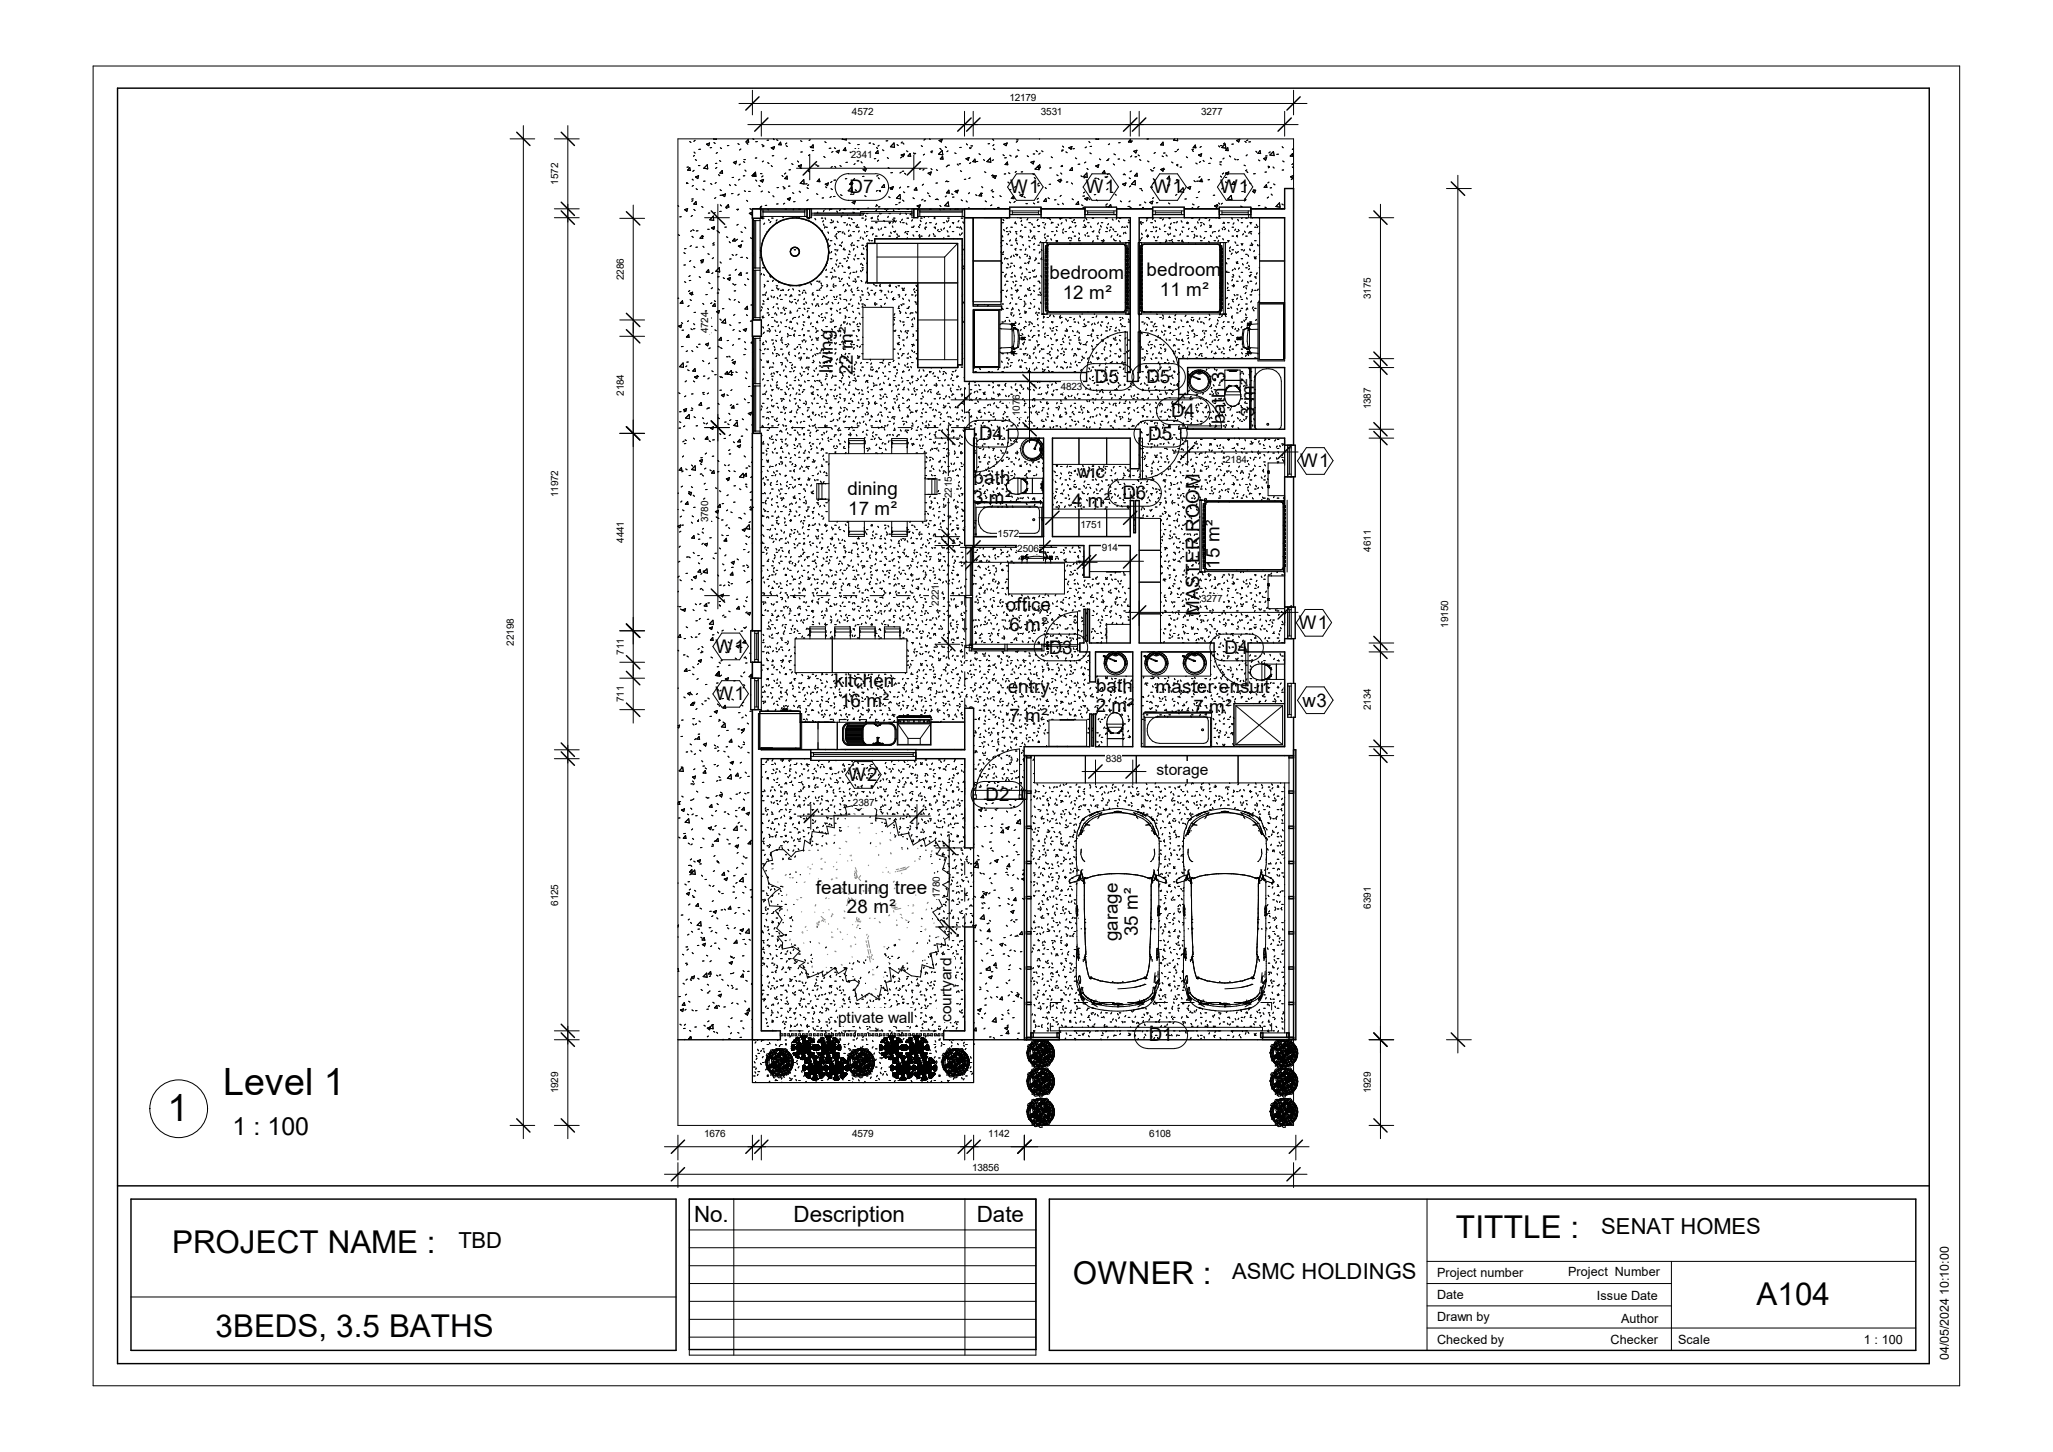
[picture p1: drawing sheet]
<svg xmlns="http://www.w3.org/2000/svg" width="420mm" height="297mm" viewBox="0 0 420 297" stroke-linecap="round" stroke-linejoin="round" font-family="sans-serif">
<defs><g id="words">
<g font-size="7.7">
<text x="45.7" y="224">Level 1</text>
<text x="34.2" y="229.4">1</text>
</g>
<g font-size="6.4">
<text x="35.2" y="256.2">PROJECT NAME :</text>
<text x="297.9" y="253.3">TITTLE :</text>
<text x="219.5" y="262.7">OWNER :</text>
<text x="359.3" y="267">A104</text>
<text x="44.1" y="273.5">3BEDS, 3.5 BATHS</text>
</g>
<text font-size="5.1" x="47.6" y="232.2">1 : 100</text>
<g font-size="4.6">
<text x="142" y="249.9">No.</text>
<text x="162.3" y="249.9">Description</text>
<text x="199.8" y="249.9">Date</text>
</g>
<g font-size="4.5">
<text x="93.8" y="255.3">TBD</text>
<text x="327.6" y="252.4">SENAT HOMES</text>
<text x="252.1" y="261.7">ASMC HOLDINGS</text>
</g>
<g font-size="3.8">
<text x="173.8" y="39.5">D7</text>
<text x="206.7" y="39.5">W1</text>
<text x="222.1" y="39.5">W1</text>
<text x="236" y="39.5">W1</text>
<text x="249.6" y="39.5">W1</text>
<text x="214.7" y="57.1">bedroom</text>
<text x="234.6" y="56.4">bedroom</text>
<text x="217.4" y="61.1">12 m²</text>
<text x="237.3" y="60.5">11 m²</text>
<text x="170.4" y="76.2" transform="rotate(-90 170.4 76.2)">living</text>
<text x="174.5" y="76.8" transform="rotate(-90 174.5 76.8)">22 m²</text>
<text x="224" y="78.4">D5</text>
<text x="234.5" y="78.4">D5</text>
<text x="200.3" y="90">D4</text>
<text x="234.9" y="90">D5</text>
<text x="239.6" y="85.4">D4</text>
<text x="250.7" y="86.7" transform="rotate(-90 250.7 86.7)">bath 3</text>
<text x="256.5" y="85.2" transform="rotate(-90 256.5 85.2)">3 m²</text>
<text x="266" y="95.5">W1</text>
<text x="173.4" y="101.2">dining</text>
<text x="199.2" y="99">bath</text>
<text x="220.4" y="97.8">wic</text>
<text x="173.5" y="105.3">17 m²</text>
<text x="199.1" y="103.1">3 m²</text>
<text x="219.3" y="103.7">4 m²</text>
<text x="229.6" y="102.1">D6</text>
<text x="249.5" y="116.3" transform="rotate(-90 249.5 116.3)">15 m²</text>
<text x="205.8" y="124.9">office</text>
<text x="245.4" y="125.9" transform="rotate(-90 245.4 125.9)">MASTER ROOM</text>
<text x="206.5" y="129">6 m²</text>
<text x="265.7" y="128.6">W1</text>
<text x="146.4" y="133.5">W1</text>
<text x="214.5" y="133.7">D3</text>
<text x="250.5" y="133.7">D4</text>
<text x="146.4" y="143.2">W1</text>
<text x="170.7" y="140.5">kitchen</text>
<text x="206.2" y="141.8">entry</text>
<text x="224.2" y="141.6">bath</text>
<text x="236.4" y="141.8">master ensuit</text>
<text x="171.9" y="144.6">16 m²</text>
<text x="206.5" y="147.7">7 m²</text>
<text x="224.2" y="145.7">2 m²</text>
<text x="244.1" y="145.9">7 m²</text>
<text x="266.5" y="144.5">w3</text>
<text x="173.5" y="159.8">W2</text>
<text x="201.6" y="163.8">D2</text>
<text x="166.9" y="182.8">featuring tree</text>
<text x="173.3" y="186.9">28 m²</text>
<text x="232.8" y="191.5" transform="rotate(-90 232.8 191.5)">35 m²</text>
<text x="228.7" y="192.6" transform="rotate(-90 228.7 192.6)">garage</text>
<text x="235" y="213">D1</text>
</g>
<g font-size="3.2">
<text x="236.6" y="158.5">storage</text>
<text x="171.4" y="209.2">ptivate wall</text>
<text x="194.6" y="209" transform="rotate(-90 194.6 209)">courtyard</text>
</g>
<g font-size="2.6">
<text x="294" y="261.2">Project number</text>
<text x="320.8" y="261.1">Project Number</text>
<text x="294" y="265.7">Date</text>
<text x="326.7" y="266">Issue Date</text>
<text x="294" y="275">Checked by</text>
<text x="294" y="270.3">Drawn by</text>
<text x="329.5" y="275">Checker</text>
<text x="331.6" y="270.7">Author</text>
<text x="343.3" y="275">Scale</text>
<text x="381.3" y="275">1 : 100</text>
</g>
<text font-size="2.5" x="398.7" y="278.2" transform="rotate(-90 398.7 278.2)">04/05/2024 10:10:00</text>
<g font-size="2">
<text x="174.3" y="23.5">4572</text>
<text x="206.5" y="20.6">12179</text>
<text x="212.9" y="23.5">3531</text>
<text x="245.7" y="23.5">3277</text>
<text x="174.1" y="32.4">2341</text>
<text x="114.2" y="37.8" transform="rotate(-90 114.2 37.8)">1572</text>
<text x="127.6" y="57.3" transform="rotate(-90 127.6 57.3)">2286</text>
<text x="280.5" y="61.2" transform="rotate(-90 280.5 61.2)">3175</text>
<text x="144.9" y="68.2" transform="rotate(-90 144.9 68.2)">4724</text>
<text x="127.6" y="80.9" transform="rotate(-90 127.6 80.9)">2184</text>
<text x="217" y="79.8">4823</text>
<text x="280.5" y="83.7" transform="rotate(-90 280.5 83.7)">1387</text>
<text x="208.7" y="85.1" transform="rotate(-90 208.7 85.1)">1076</text>
<text x="250.7" y="94.7">2184</text>
<text x="114.2" y="101.7" transform="rotate(-90 114.2 101.7)">11972</text>
<text x="194.7" y="101.9" transform="rotate(-90 194.7 101.9)">2215</text>
<text x="144.9" y="106.8" transform="rotate(-90 144.9 106.8)">3780</text>
<text x="127.6" y="111" transform="rotate(-90 127.6 111)">4441</text>
<text x="204.1" y="109.9">1572</text>
<text x="208.1" y="113">2506</text>
<text x="221" y="108">1751</text>
<text x="225.4" y="112.8">914</text>
<text x="280.5" y="112.8" transform="rotate(-90 280.5 112.8)">4611</text>
<text x="192.1" y="123.9" transform="rotate(-90 192.1 123.9)">2221</text>
<text x="245.7" y="123.2">3277</text>
<text x="296.3" y="128.4" transform="rotate(-90 296.3 128.4)">19150</text>
<text x="105.1" y="132.1" transform="rotate(-90 105.1 132.1)">22198</text>
<text x="127.6" y="133.9" transform="rotate(-90 127.6 133.9)">711</text>
<text x="127.6" y="143.6" transform="rotate(-90 127.6 143.6)">711</text>
<text x="280.5" y="145.3" transform="rotate(-90 280.5 145.3)">2134</text>
<text x="226.2" y="155.8">838</text>
<text x="174.5" y="164.9">2387</text>
<text x="114.2" y="185.2" transform="rotate(-90 114.2 185.2)">6125</text>
<text x="192.2" y="183.7" transform="rotate(-90 192.2 183.7)">1780</text>
<text x="280.5" y="185.8" transform="rotate(-90 280.5 185.8)">6391</text>
<text x="114.2" y="223.6" transform="rotate(-90 114.2 223.6)">1929</text>
<text x="280.5" y="223.6" transform="rotate(-90 280.5 223.6)">1929</text>
<text x="144.1" y="232.5">1676</text>
<text x="174.3" y="232.5">4579</text>
<text x="202.1" y="232.5">1142</text>
<text x="235.1" y="232.5">6108</text>
<text x="198.9" y="239.5">13856</text>
</g>
</g></defs>
<g fill="none" stroke="#000" stroke-width=".2">
<path d="M153.9 18.5v5M264.6 18.5v5M140.5 37.3l.2 .2h-.3M140.8 34.2h-.3M141.1 34.3l.1 .6-.5-.1zM141.1 29l.3 .1M141.6 36.7l.2 .1M141.9 37.9l-.3 .2M142 34.8l-.3 .3M142 31.1l.2 .2M142.1 31.8l-.2 .2M142.2 28.7l-.3 .2"/>
<path d="M142.2 32.6l.3 .2M142.3 36.2l.6-.3-.2 .6zM142.4 38.6l.3 .2M142.9 33.9h.3M143.3 30.5l-.3 .1M143.8 38.7l.3 .2M144 34.4l.7-.7 .1 .8zM144.2 37l-.3 .1M144.5 29.5l.7-.2-.2 .5zM145.4 37.5l.2 .2M145.6 30.2h-.3M146 28.4h.5"/>
<path d="M146 29.2l.3 .1M146.5 37.3l-.2 .2M146.6 34.2l-.2 .3M146.6 33.4h-.3M146.8 31.2l-.3 .2M147 35.7l.2 .2M147.2 32.9l.2 .1M147.3 38.8l.3 .2M147.4 30.2l.2 .2M147.6 39.9l-.3 .1M147.7 34.9l.1 .5h-.5zM147.8 39.9l.6-.2-.1 .5z"/>
<path d="M149.1 29.8h-.3M149.2 37.8l.2 .2M149.9 39.6h-.3M150 33.2l.7-.2-.2 .5zM150.1 36.3h-.3M150.3 37.8l.3 .1M151 29.4l.2 .1M151.2 21.2h116.2M151.2 39.7l-.2 .2M151.3 36.7l-.2 .1M151.4 33.6l-.2 .1M151.6 30.5l-.3 .2"/>
<path d="M152.1 33.1l.3 .1M152.2 32.6h.3M152.3 39l.2 .2M152.4 35.9l-.3 .1M152.4 34.8l.2 .2M152.8 29.3l.2 .2M153.1 28.5l.1 .6-.6-.1zM153.2 39.2h.3M154 28.4l.2 .1M154.3 35.4l.2 .6h-.6zM154.6 35.2v.9l-.8-.2zM154.6 36.8l.2 .2"/>
<path d="M154.8 32.3h-.3M154.9 29h-.3M155.2 38l.3 .1M155.5 37l.7-.3-.2 .6zM155.6 35.5h.3M155.9 29.6l.3 .2M156 39.1l-.3 .1M156.1 36l-.3 .2M156.2 32.9l-.2 .2M156.3 29.8l-.3 .2M157.1 33.3l.2 .1M157.2 39.2l.2 .2"/>
<path d="M157.2 28.7h-.3M157.8 30.2l.7-.2-.3 .6zM157.8 33.9l.2 .2M158.2 28.4l.2 .2M158.3 31.8l-.3 .1M158.9 28.6l.2 .1M159.3 38.4h-.3M159.7 29.1l.1 .5h-.5zM160 35.9l.2 .2M160.2 38.2l.2 .2M160.6 38.5l-.2 .2M160.7 35.4l-.2 .2"/>
<path d="M160.8 29.8l.3 .2M160.9 32.3l-.3 .2M161 29.3l-.3 .2M161 36l.1 .6-.6-.1zM161.6 38.1h-.3M161.7 34.7l-.3 .1M162 33.5l.2 .2M162.1 39.4l.3 .2M163.2 32.9l.2 .2M163.3 34l.7-.3-.2 .6zM163.5 39.1l.2 .2M163.8 28.8l.2 .2"/>
<path d="M164 34.4l-.3 .1M164.1 31.1h-.3M164.4 36.7l.1 .9-.8-.1zM165.1 37.6h-.3M165.1 38.4l.3 .2M165.4 35l.2 .2M165.4 37.8l-.2 .2M165.5 34.7l-.2 .2M165.7 31.6l-.3 .2M165.7 28.6l-.2 .1M165.7 30l.3 .2M166.3 29.6l.1 .6h-.5z"/>
<path d="M166.5 30.8h-.3M166.9 33.7l.3 .1M167 39.6l.3 .2M167.5 34h-.3M167.6 36.6l.1 .6-.5-.1zM168.5 32l.3 .2M168.7 29l.3 .2M168.8 37.7l.7-.3-.2 .6zM168.9 38.2l.2 .2M170 30.3l-.4 .1M170 38.6l.3 .2M170.2 37.1l-.3 .2"/>
<path d="M170.3 34.1l-.3 .1M170.4 31l-.3 .2M170.7 30.2l.2 .2M170.8 34l.2 .2M170.9 36.8l-.3 .1M171.1 31l.6-.3-.2 .6zM171.8 33.9l.3 .1M172 39.8l.3 .2M172.4 28.4l-.1 .1 .8 .1v-.2M172.9 30.2l.2 .6h-.6zM173.2 36.5l-.3 .1M173.4 33.2h-.3"/>
<path d="M173.7 29.2l.2 .1M173.9 31.1l.3 .2M174.2 37.2l.1 .6-.5-.1zM174.2 38.3l.2 .9-.9-.2zM174.3 39.7l-.3 .1M174.3 37.3l.2 .2M174.7 39.6l-.2 .2M174.8 36.5l-.2 .2M174.9 33.5l-.2 .2M175 38.8l.2 .2M175 30.4l-.2 .2M175.6 30.4l.3 .2"/>
<path d="M175.7 32.9h-.4M175.8 29.5l-.3 .1M176.1 33.1l.3 .2M176.6 34.7l.6-.2-.2 .5zM176.7 36.1h-.3M176.7 34.1l.3 .1M178.1 29.3h-.3M178.6 29.4l.3 .1M179.2 32.4l-.3 .1M179.3 30.2l.2 .2M179.5 38.9l-.2 .2M179.6 30.8l.1 .6-.6-.1z"/>
<path d="M179.6 35.9l-.2 .1M179.7 36.4l.2 .2M179.7 32.8l-.2 .2M179.8 29.7l-.2 .2M179.9 39l.2 .2M180.1 38.9l-.3 .1M180.6 30.6l.2 .2M180.8 37.8l.2 .6-.6-.1zM181.5 32.2l.2 .2M181.6 28.8h-.3M181.7 34.3l.2 .2M182.1 38.4l.7-.2-.3 .5z"/>
<path d="M182.5 38.7h-.3M182.6 35.3h-.4M182.9 29.3l.1 .8-.8-.1zM183.5 29.6l.3 .2M184.1 39.8l.1 .9-.8-.1zM184.2 38.3l-.2 .2M184.4 31.7l.6-.2-.2 .5zM184.4 35.2l-.3 .2M184.5 32.1l-.3 .2M184.6 29l-.2 .3M184.7 29.3l.2 .2M184.8 39.2l.3 .2"/>
<path d="M184.9 35l-.3 .1M185 31.7h-.3M185 35.4l.3 .2M185.5 30.9l.2 .1M185.9 38.2h-.3M186.2 31.4l.1 .6-.5-.1zM186.6 34.5l.3 .2M186.9 31.3l.3 .2M187.3 31.4h-.3M187.5 38.4l.1 .5h-.6zM188.4 34.5l-.3 .1M188.5 29.8l.2 .2"/>
<path d="M188.9 37.7l-.2 .2M189 34.6l-.2 .2M189.1 31.5l-.2 .2M189.3 28.4l-.3 .3M189.7 39.5l.3 .1M189.9 35.4l.6-.2-.2 .6zM190.2 28.4l.1 .1M190.4 31.1l.3 .1M190.5 34.5l.2 .2M190.8 30.9h-.3M191.6 34.7l.2 .2M191.8 37.4l-.3 .1"/>
<path d="M192.1 28.7l.6-.2-.1 .5zM192.3 30.4l.2 .2M192.7 30.8l.2 .9-.9-.2zM192.8 32l.1 .6-.5-.1zM193.4 30l.2 .2M193.7 37l-.2 .2M193.8 33.9l-.2 .2M193.9 30.9l-.2 .1M194.1 38.9l.1 .6h-.6zM194.1 37.1l-.3 .1M194.2 33.8h-.3M194.7 39.7l.2 .1"/>
<path d="M195.3 31.3l.3 .1M195.4 39.2l.6-.3-.2 .6zM195.5 39.1l.2 .2M195.8 33.6l.2 .2M196.5 34.9l.2 .2M196.5 33.5h-.3M196.6 30.1l-.3 .1M197.6 36.7h-.3M197.6 32.5l.6-.3-.1 .6zM197.7 29.4l.2 .2M198.3 39.4l-.2 .2M198.3 30.2l.3 .2"/>
<path d="M198.5 36.4l-.3 .1M198.6 33.3l-.3 .1M198.6 29.8h.4M198.7 30.2l-.2 .2M199.4 32.6l.2 .5h-.6zM199.6 39.8l.3 .2M200 33l-.3 .1M200.3 31.5l.2 .1M200.7 39.5l.1 .6-.5-.1zM200.8 38.2l.2 .2M201 39.5l-.3 .1M201.2 32.6l.2 .3"/>
<path d="M201.4 35.1l.3 .2M201.9 33.1l.7-.8 .1 .9zM202.4 29.4h-.3M203 38.8l-.2 .2M203.1 28.5l.2 .2M203.1 36.2l.7-.3-.2 .6zM203.1 35.8l-.2 .1M203.2 32.7l-.2 .2M203.2 30.4l.3 .2M203.3 39.2h-.3M203.3 29.6l-.2 .2M203.4 35.9h-.3"/>
<path d="M205.2 31.7l.2 .1M205.4 29.5l.6-.2-.2 .5zM205.7 35.6h-.3M205.9 32.3h-.4M206.1 33.1l.1 .6h-.6zM206.2 37.3l.3 .2M206.3 35.3l.3 .2M206.6 31.7l.2 .2M206.8 38.8h-.3M207.8 38.1l-.2 .2M207.9 35.1l-.2 .2M208 28.6h.3"/>
<path d="M208 32l-.2 .2M208.2 28.9l-.3 .2M208.2 31.9l-.3 .1M208.2 30.6l.2 .2M208.4 39.3l.3 .2M208.7 39.9l.6-.2-.2 .5zM209.2 35.1l-.3 .1M210.1 31.9l.3 .1M210.9 33.2l.6-.2-.1 .5zM211.3 35.6l.2 .1M211.4 31.5h.3M211.6 36.3l.2 .2"/>
<path d="M212 30.8l.2 .2M212.5 33.9l.1 .8-.8-.1zM212.6 37.5l-.3 .2M212.6 38h-.3M212.7 33.7l.1 .6-.5-.1zM212.7 28.4h-.1M212.7 34.4l-.3 .2M212.8 31.3l-.3 .2M213.1 30.9l.3 .1M213.8 38.4l.2 .2M214.9 37.7h-.3M215.1 34.3l-.3 .1"/>
<path d="M215.1 32.1l.2 .2M216.2 35.8l.3 .1M216.4 36.9l.6-.2-.1 .6zM217 35.4l.2 .2M217.1 40l-.2 .2M217.2 36.9l-.2 .2M217.3 33.8l-.2 .2M217.4 34l-.3 .1M217.4 29.9l.2 .2M217.4 30.7l-.2 .2M217.5 30.7h-.3M218.1 31.1l.2 .1"/>
<path d="M218.4 37.2l-.3 .1M218.7 30.2l.6-.2-.2 .5zM219.2 37.4l.2 .2M219.3 34.3l.1 .6-.5-.1zM219.8 30.4h-.3M220 32.3l.3 .2M220.9 33.6h-.3M221.1 36l.3 .2M221.9 39.3l-.2 .2M222 36.2l-.2 .2M222.1 33.1l-.2 .2M222.2 30.1l-.2 .1"/>
<path d="M222.3 35.4l.1 .9-.8-.1zM222.4 34.5l.2 .2M222.8 29l.2 .2M223 31.3l.2 .2M223.3 29.9l-.3 .1M224.2 34l.6-.3-.2 .5zM224.2 39.8h-.3M224.2 28.4h.5M224.3 36.4l-.3 .1M224.6 36.5l.2 .2M224.9 32.5l.3 .2M225.9 34.9l.2 .5h-.6z"/>
<path d="M226.1 36.2l.2 .1M226.6 36.2h-.3M226.7 38.6l-.3 .2M226.7 32.8l-.3 .1M226.7 35.6l-.2 .1M226.9 32.5l-.3 .2M227 29.4l-.3 .2M227.7 39.3l-.3 .1M227.8 33.5l.2 .2M227.9 31.5l.3 .2M228.1 39.8l.2 .1M229 32.5l-.3 .1"/>
<path d="M229.2 29.2h-.3M229.7 37.7l.6-.3-.2 .6zM229.8 32.7l.3 .2M230 35.6l.2 .2M230.1 35.7h-.3M231 36.4l.3 .1M231.3 28.5l.1 .6-.6-.1zM231.3 38l-.2 .2M231.4 35l-.2 .1M231.4 28.9h-.3M231.5 31.9l-.2 .2M231.6 28.8l-.2 .2"/>
<path d="M231.9 30.9l.7-.2-.2 .6zM232.2 36.9l.1 .9-.8-.1zM232.5 32l-.3 .1M232.6 35.4l.1 .6h-.6zM232.8 31.7l.3 .2M233.1 32.6l.3 .2M233.5 38.6h-.3M233.5 38.8l.2 .2M234.8 32.9l.2 .2M234.9 28.4h-.2M235.4 34.7l.2 .1M235.8 38.3h-.3"/>
<path d="M235.9 34.9l-.3 .1M235.9 36.6l.3 .1M236.1 37.3l-.2 .2M236.2 34.2l-.2 .3M236.3 31.2l-.2 .2M237.4 34.7l.7-.3-.2 .6zM237.7 31.9l.3 .1M237.9 29.1l.1 .6-.6-.1zM238.3 34.6l-.4 .1M238.3 31.3h-.3M238.5 31.7l.3 .2M238.9 37.9l.2 .2"/>
<path d="M239.2 36l.1 .6h-.5zM239.3 37.8h-.3M239.7 33.1l.2 .2M240.3 28.4l-.2 .3 .8 .1v-.4M240.7 31h-.3M240.7 39.8l-.2 .2M240.7 33.7l.3 .3M240.8 36.7l-.2 .2M240.8 36.8l.3 .2M241 33.6l-.3 .2M241.1 30.5l-.3 .2M241.7 34.2h-.3"/>
<path d="M242 38.4l.1 .9-.8-.1zM242.7 32.1l.3 .2M243 38.4l.6-.3-.2 .6zM243.9 30.8l.2 .2M244.2 30.5l-.4 .1M244.3 37l.2 .2M244.5 29.7l.1 .5h-.5zM244.6 33.4l.3 .1M245.2 37l-.4 .1M245.2 31.7l.6-.2-.1 .5zM245.4 39.2l-.2 .2M245.5 36.1l-.2 .2"/>
<path d="M245.6 33l-.2 .2M245.7 30l-.2 .1M245.8 37l.2 .2M245.8 36.6l.1 .6-.5-.1zM246.1 32.8l.2 .2M247.4 36.7l-.3 .1M247.6 33.4h-.3M247.6 32.3l.3 .2M248.5 39.9l-.3 .1M249.3 29.8l.2 .3M249.6 33.6l.2 .1M249.7 36l.2 .2"/>
<path d="M249.9 33.1h-.3M250 29.8h-.3M250.2 38.5l-.3 .2M250.3 35.4l-.2 .2M250.4 32.3l-.2 .2M250.5 29.3l-.2 .2M250.7 29.5l.1 .8-.9-.1zM250.7 35.4l.7-.2-.2 .5zM250.7 37.2l.3 .2M251 36.3h-.3M251.2 30.2v.6h-.5zM251.5 31.9l.3 .2"/>
<path d="M251.9 40l.1 .9-.8-.2zM252.3 29.5h-.3M252.4 37.2l.2 .6-.6-.1zM252.6 32.5l.2 .2M252.9 28.7l.7-.2-.2 .5zM253.4 32.6l-.3 .1M254.3 39.2h-.3M254.5 33.8l.3 .1M254.7 28.9l.2 .2M254.9 37.8l-.2 .2M255.1 34.8l-.3 .1M255.1 35.1l.2 .2"/>
<path d="M255.1 31.7l-.2 .2M255.3 28.6l-.3 .2M255.7 37.4l.2 .2M255.8 29h-.3M256.2 39.2l.7-.3-.2 .6zM256.4 38.9h.3M256.8 35.5l-.3 .1M256.9 30.9l.2 .3M257.5 32.7l.2 .2M257.8 30.8l.1 .6h-.6zM258.5 32.4l.6-.2-.2 .6zM259.1 37.8l.1 .6-.6-.1z"/>
<path d="M259.1 35.2h-.3M259.2 31.9h-.3M259.4 34l.3 .1M259.6 37.3l-.2 .1M259.7 34.2l-.2 .1M259.8 31.7l.7-.7 .1 .8zM259.8 31.1l-.2 .2M260.1 39.7l.2 .2M260.1 38.4h-.3M260.4 34.2l.2 .2M260.6 37.6l.2 .2M261.5 31.5l-.3 .1"/>
<path d="M262.3 30l.2 .2M262.4 32.9l.3 .2M262.6 34.8h-.3M264 36.2l.6-.3-.1 .6zM264.4 34.2l.2 .1M264.4 31.4l.1 .6-.6-.1zM264.4 36.5l-.2 .2M264.5 33.5l-.2 .2M264.6 30.4l-.2 .2M138.7 42.1l.2 .1M138.8 48l.2 .2M139.4 44.3l-.3 .1"/>
<path d="M139.9 51.7l.3 .2M140 42.9l.7-.2-.2 .5zM140 57.6l.3 .2M140.2 54.2h-.3M140.3 50.8l-.3 .1M141.1 59.4l-.3 .2M141.2 56.4l-.3 .2M141.3 53.3l-.2 .2M141.3 57.4h-.3M141.4 50.2l-.2 .2M141.5 47.2l-.2 .1M141.6 48.3l.2 .3"/>
<path d="M141.6 44.1l-.2 .2M141.7 41l-.2 .2M141.7 47l.3 .2M141.8 40.7h-.3M141.9 42.8l.3 .3M141.9 54.5l.3 .2M142.4 41.2l.1 .6-.6-.1zM142.7 50.5l-.3 .1M142.8 47.2h-.3M143 56.6l.3 .2M143.3 53.3l.6-.2-.1 .5zM143.6 42.2l.2 .2"/>
<path d="M143.7 48.2l.1 .6-.6-.1zM143.7 48.2l.2 .2M143.7 53.7l-.3 .1M143.8 50.4l.2 .2M144.8 46.9h.3M144.8 51.9l.3 .1M144.9 55.1l.1 .6h-.5zM145 57.8l.2 .2M145.2 43.6h-.3M145.5 46.6l.7-.2-.2 .5zM145.8 58.8l-.3 .3M145.8 55.8l-.2 .2"/>
<path d="M145.9 44.2l.1 .9-.8-.1zM146 52.7l-.3 .2M146.1 49.7l-.3 .1M146.1 50.1h-.3M146.2 46.6l-.2 .1M146.3 43.5l-.3 .2M146.4 40.4l-.2 .2M146.7 47.2l.2 .2M146.7 59.9h.3M146.9 59.1l.3 .2M147 47.4l.2 .2M147.1 56.6h-.3"/>
<path d="M147.2 54.7v.9l-.8-.1zM147.3 53.6l.2 .2M147.4 41.9l.2 .2M147.5 43.2l-.3 .1M148 56.8l.2 .2M148.5 42.5l.2 .1M148.6 46.4l-.3 .1M148.6 48.4l.3 .2M148.8 57l.6-.2-.1 .6zM149 41.8l.1 .6-.6-.1zM149.2 49.4l.2 .3M149.4 56.3h-.3"/>
<path d="M149.6 53h-.3M149.8 52.1l.2 .1M149.9 58l.3 .2M150.3 48.8l.1 .5h-.5zM150.5 59.5h-.3M150.5 58.2l-.2 .1M150.7 55.1l-.3 .2M150.7 52l-.2 .2M150.9 48.9l-.3 .2M151 45.9l-.3 .2M151 42.8h-.3M151 50.3l.7-.2-.2 .5z"/>
<path d="M151.1 42.8l-.2 .2M151.6 55.7l.1 .6-.6-.1zM151.6 47.4l.2 .1M151.9 52.6l-.3 .1M152 49.3l-.3 .1M152.3 58.2l.3 .2M152.4 46.5l.2 .2M152.7 52.7l.3 .2M152.7 41l.3 .2M152.9 57l.3 .2M153 55.8l-.3 .1M153.4 42.7l.3 .1"/>
<path d="M153.5 48.6l.3 .2M153.9 57.6l.1 .1M153.9 52.1l.2 .3M153.9 43.4l-.6 .2 .5 .3 .1-.4M154 46.7l.1 .2M154 51.7l-.1 .1M154.1 45.1v9.7M154.1 55.3v9.7M154.4 45.1h.2v9.7h-.2zM154.4 55.3h.2v9.7h-.2zM155.4 42.7l.2-.3 .1 .3M155.5 45.1v9.7"/>
<path d="M155.5 55.3v9.7M155.5 51.2l.2 .2M155.6 52.6l-.1 .1M155.8 55.9l-.1 .3M155.8 42.2l-.2 .1M156 44.5l.1 .3M156 44.6h.3M156 54.8h.3M156.1 44.4l-.2 .2M156.1 43.2h8.5v.2h-8.5zM156.1 44.3h8.5M156.1 42.9h8.5"/>
<path d="M156.2 56.1l.2 .2M156.3 58.2l.2 .2M156.4 45.6l-.1 .3M156.5 58.5l-.2 .2M156.8 59.7l-.1 .3M156.8 42h-.3M156.9 47.4h.1M156.9 57.5h.3M157.1 42.8l.1 .1M157.2 44.9l.2 .2M157.4 46.9v.1M157.5 56.4l.1 .3"/>
<path d="M157.7 45.3l-.2 .3M157.9 44.6h.3M157.9 56.6h.1M157.9 59.4h.3M158.1 40l.2 .3M158.2 57.3l-.2 .3M158.8 45.6h.3M158.8 58.5h.3M158.9 58.8l.1 .3M159 45l-.2 .2M159.2 41.7h-.3M159.2 57.6l.2 .2"/>
<path d="M159.3 59.1l-.1 .2M159.7 59.4h.3M160.1 44.3l.1 .2M160.1 59.2l.2 .2M160.5 41.6l-.2 .1M160.6 42.8h.3M161.1 40.7l.6-.3-.2 .6zM161.4 59.2l-.2 .2M161.5 58.5h.3M162.2 59.1l.1 .2M162.4 42.7l-.1 .2M162.5 51.1h.3"/>
<path d="M162.6 41.2l-.3 .1M163.4 42.8h.3M163.4 58.5h.3M163.4 59.4l.2 .2M163.5 44.4l-.1 .2M164.3 59.7l-.2 .3M164.3 59.4h.3M164.7 59.7l.2 .3M165.2 44.6h.4M165.3 40.9l-.2 .2M165.6 44.5v.1M165.6 44.5l-.2 .3"/>
<path d="M165.7 42.7v1.8h.3v-1.8M165.9 58l.1 .3M166 43.6h20.6M166.3 59.9l-.1 .3M166.7 44.7l.2 .3M167.1 57.5h.3M167.1 59.4h.3M167.3 43.4l-.1 .2M167.6 59.1l.1 .3M167.7 57.5l-.1 .2M167.9 56h.1M167.9 57.9l.2 .2"/>
<path d="M168 44.6h.3M168 58.5h.3M168.1 58.8l-.2 .2M168.1 47.1l.2 .3M168.4 45.8l.2 .3M168.4 45.1l-.1 .3M168.5 40.5h-.3M168.6 43.1l-.2 .2M168.8 44.6l.1 .2M168.8 42.7v.1M168.8 46.4l-.1 .3M169 46.5h.2"/>
<path d="M169 56.6h.2M169 54.2l.1 .2M169.1 55.1l-.1 .2M169.1 53.8h.1M169.2 58.2l.1 .3M169.3 58.4l-.1 .3M169.4 47.5l.1 .2M169.5 48.9l-.2 .2M169.6 51.6l.2 .2M169.8 50.2l-.1 .2M169.8 42.8h.4M169.8 45.6h.4"/>
<path d="M169.8 49.2h.4M169.8 52.9h.4M169.8 55.7h.4M169.8 59.4h.4M169.8 42.7l-.1 .3M170.1 44.9l.1 .3M170.1 40.2l-.3 .2M170.1 51.4l-.1 .3M170.2 56.8l-.1 .3M170.3 56.5l.2 .2M170.3 54.7l-.1 .3M170.4 58.5l.2 .3"/>
<path d="M170.5 45.2l-.2 .3M170.6 58.1l-.2 .2M170.6 55.2l.2 .3M170.7 49.8l.2 .3M170.8 46.5h.3M170.8 48.3h.3M170.8 51.1h.3M170.8 56.6h.3M170.8 58.5h.3M170.8 40.2h-.3M170.9 51.9l.1 .3M170.9 46.5l-.2 .2"/>
<path d="M171 54l.2 .2M171.1 48.6l.1 .3M171.2 43.2l.1 .2M171.2 47.8l-.2 .2M171.3 45.3l.1 .2M171.3 53.1l-.2 .3M171.4 47.3l.2 .3M171.4 51.1l-.2 .3M171.6 56.8l.1 .3M171.6 54.4l-.2 .3M171.7 47.4h.3M171.7 50.2h.3l.2 .2"/>
<path d="M171.7 53.8h.3M171.7 57.5h.3M171.9 42.8l-.2 .3M172.3 54.3l.1 .3M172.3 44.1l-.2 .3M172.3 56.9l-.2 .3M172.3 49.5l-.1 .2M172.4 43.5l.1 .1M172.5 47.4l-.2 .3M172.6 42.8h.3M172.6 45.6h.3M172.6 51.1h.3"/>
<path d="M172.6 52.9h.3M172.6 55.7h.3M172.6 58.2l-.1 .3M172.7 47.7l.1 .2M172.7 50.8l-.2 .2M173 59.2l.1 .3M173 59.4l-.2 .3M173.3 58l.1 .2M173.4 53.3l-.2 .2M173.4 45.8l-.2 .3M173.4 44h.1M173.4 52.6l.2 .2"/>
<path d="M173.5 54.7l.2 .2M173.6 44.6h.3M173.6 48.3h.3M173.6 52h.3M173.6 54.8h.3M173.6 58.5h.3M173.7 56.7l.1 .2M173.7 54.5l-.2 .3M173.7 47.1l-.1 .2M173.7 51.3l.2 .3M173.8 45.9l.2 .3M173.9 48l.2 .3"/>
<path d="M174 55.8l-.1 .2M174.1 50l.1 .3M174.2 44.7l.1 .2M174.2 59.6l.2 .2M174.2 59.1l-.1 .3M174.3 41.4l.7-.3-.2 .6zM174.4 49.6l-.2 .3M174.5 45.6h.3M174.5 47.4h.3M174.5 50.2h.3M174.5 55.7h.3M174.5 57.5h.3"/>
<path d="M174.5 43.4l.1 .2M174.6 42.7h.1M174.7 52.9l.1 .3M174.7 50.8l-.1 .3M174.8 43.4l-.1 .2M174.9 57l.1 .3M175 52.1l-.1 .3M175.1 46.3l.1 .2M175.2 57.5l-.2 .3M175.3 55.5l-.2 .2M175.3 50.4l.2 .2M175.4 42.8h.3"/>
<path d="M175.4 46.5h.3M175.4 49.2h.3M175.4 52.9h.3M175.4 56.6h.3M175.4 59.4h.3M175.4 45.9l-.1 .3M175.5 58.8l-.2 .3M175.8 47.2l-.2 .3M175.9 44h.1M176 55.3l.2 .3M176.1 48.5l-.1 .2M176.1 57.4l.2 .2"/>
<path d="M176.2 53.8l-.1 .3M176.3 59.4l.1 .3M176.3 44.6h.3M176.3 50.2h.3M176.3 52h.3M176.3 54.8h.3M176.3 51.8l-.1 .3M176.4 54.1l.1 .2M176.5 48.7l.1 .2M176.5 55.1l-.1 .3M176.6 43.6v.4h-10.6M176.6 50.7l.1 .3"/>
<path d="M176.7 52.8l.2 .2M176.8 43.6l-.1 .2M176.8 47.4l.2 .3M176.9 40l.3 .2M177 44.1l.2 .2M177.2 46.1l.1 .3M177.2 44.8l-.2 .3M177.2 57.6l-.1 .3M177.2 43.7h.3M177.2 47.4h.3M177.2 51.1h.2M177.2 53.8h.2"/>
<path d="M177.2 57.5h.2M177.2 50.2l-.1 .3M177.3 55.7l.1 .2M177.4 48.1l-.2 .3M177.5 59.8l.2 .2M177.5 58.9l-.1 .2M177.7 49l.2 .3M177.7 42.6h-.3M178.2 44.6h.3M178.2 46.5h.3M178.2 49.2h.3M178.2 59.4h.3"/>
<path d="M178.3 45.3h4.7M178.3 46.5l-.2 .3M178.4 46.5l.2 .2M178.4 44.4l-.1 .3M178.6 47.8l-.1 .2M178.7 58l.2 .3M178.9 49.8v-.9h17.9v25.7h-.9M179.1 45.6h.3M179.1 48.3h.3M179.1 58.5h.3M179.2 59.8l-.2 .3M179.3 41.9l.2 .2"/>
<path d="M179.4 42.9l-.2 .2M179.4 42l-.2 .2M179.4 52.6h13.9M179.4 49.8v8.1M179.5 44.7l.2 .3M179.7 46.8l.1 .3M179.7 44.1l-.2 .3M180 58.4l.1 .2M180 43.6v.2M180 43.7h.3M180 59.4h.3M180 42.3h-.3"/>
<path d="M180.1 58.2l-.2 .3M180.3 46.7l-.1 .2M180.4 59.5l-.1 .2M180.7 47.9l-.1 .3M180.8 45.1l.2 .2M180.9 42.8h.3M180.9 46.5h.3M181.4 43l-.1 .3M181.6 42.7l.1 .1M181.7 59.5l.1 .3M181.7 44.2l-.1 .3M181.8 40.3l.3 .1"/>
<path d="M181.9 43.7h.3M181.9 45.6h.3M181.9 48.3h.3M181.9 58.5h.3M182 58.3l.2 .2M182.1 45.5l-.2 .3M182.2 58.3l-.2 .3M182.2 47.5l.1 .3M182.5 59.6l-.2 .3M182.5 46.2l.2 .3M182.6 44.8l.4 .5M182.8 42.9l.1 .3"/>
<path d="M182.8 44.6h.3M182.8 47.4h.3M182.9 45l.1 .2M183 45.3l-.4 .3M183.2 47.2l-.2 .3M183.3 58.6l.1 .2M183.3 45.2l-.1 .2M183.5 47.8l.1 .3M183.5 41.8l-.3 .1M183.6 48.5l-.2 .3M183.7 42.8h.3M183.7 48.3h.3"/>
<path d="M183.7 58.5h.3M184.1 45.3l.2 .3M184.1 41.4l-.2 .1M184.2 43.6l-.1 .3M184.5 58.9l.2 .3M184.6 44.8l-.2 .3M184.7 45.6h.3M184.7 59.4h.3M184.7 40.9l.2 .2M185 58.9l-.1 .3M185.3 43.6l.1 .3M185.3 47.4l-.2 .2"/>
<path d="M185.4 45.6l.1 .3M185.5 47.7l.2 .3M185.5 42.8h.4M185.5 44.6h.4M185.5 47.4h.4M185.6 48.6l-.1 .3M186.4 43.7l-.2 .2M186.5 43.7h.1M186.5 46.5h.3M186.5 43.9l.1 .1M186.6 42.7v1.8h.3v-1.8M186.6 43.3h-10.5v.3"/>
<path d="M186.6 45l-.1 .2M186.8 48l.1 .3M186.8 40.5l.2 .1M187 46.2l-.1 .3M187.1 59.6l.1 .3M187.1 59.1l-.2 .2M187.4 47.4h.3M187.4 59.4h.3M187.4 58.3l.1 .3M187.6 42.1l.7-.2-.2 .6zM187.7 49.8v25.4h8.2v-25.4M187.9 46.3l.2 .3"/>
<path d="M188 42.7l-.1 .1M188 48.4l.2 .2M188.1 48l-.1 .2M188.2 43.2h8.6v.2h-8.6zM188.2 44.3h8.6M188.2 42.9h8.6M188.3 45l.1 .3M188.3 45.9l-.2 .2M188.3 44.6h.3M188.3 48.3h.3M188.8 40.8l-.2 .1M189.2 46.7l.1 .2"/>
<path d="M189.2 44.3l-.1 .2M189.3 46.5h.3M189.4 41.1h-.3M189.5 45.6l-.1 .2M189.9 44.3l.1 .1M190.1 40l.2 .2M190.2 42.8h.3M190.2 45.6h.3M190.2 48l-.2 .3M190.9 47.8l.2 .2M191.1 46.5h.3M191.1 48.3h.3"/>
<path d="M191.1 44.5l.2 .2M191.2 46.5l.2 .3M191.3 44.4l-.2 .3M191.6 45.7l-.2 .2M191.6 40.8h-.3M191.7 40.7l.2 .2M191.9 46.9l-.1 .3M192 47.4h.3M192.2 42.8l.2 .1M192.3 42l.2 .2M192.5 46.9l.2 .2M193 42.8h.3"/>
<path d="M193 45.6h.3M193.1 48.6l-.1 .3M193.2 46.6l-.2 .3M193.3 52.6v21M193.6 40.1l-.2 .2M193.6 45.2l.2 .2M193.8 47.2l.1 .3M193.9 44.6h.3M193.9 48.3h.3M194 41.3l.1 .9-.8-.1zM194.1 45l-.1 .3M194.4 42.7l.1 .2"/>
<path d="M194.4 46.3l-.1 .2M194.8 45.6h.3M194.8 47.4h.3M194.9 45.5l.2 .3M195.1 48.8v.1M195.2 40.3h-.3M195.5 42.7l-.1 .1M195.7 42.8h.3M195.7 46.5h.3M195.9 49.8h-18.5v8.1h18.5M195.9 49.8l-2.6 2.8M196.2 45.1l-.2 .3"/>
<path d="M196.3 47.9l.1 .2M196.5 46.4l-.2 .3M196.6 44.6h.3M196.6 46.6l.2 .3M196.6 40.9l.3 .2M196.8 50.2h.1M196.8 52h.1M196.8 54.8h.1M196.8 47.6l-.1 .3M196.9 53l-.1 .2M197 45.4l.1 .2M197.1 51l-.2 .2"/>
<path d="M197.1 54.9l.2 .2M197.3 54.3l-.2 .3M197.7 41.1l.2 .2M198.2 42.5l-.2 .2M199.1 53.4h5.7M201.3 42.7h.2M201.5 41.1l.3 .2M202.9 41.9l-.3 .2M203 40.2l.3 .2M204.4 42.4l-.3 .1M204.6 40l.2 .2M204.8 51.5l.1 .3"/>
<path d="M204.8 49.7h.1M204.8 44.5v17.8h-5.7v-17.8h5.8v17.2h-5.8M204.8 59.7v.1M204.9 53.6l.2 .2M205 45.6h.3M205 49.2h.3M205 52h.3M205 55.7h.3M205 59.4h.3M205 48.2l.1 .3M205 50.2l-.2 .3M205.2 44.9l.2 .2"/>
<path d="M205.3 46.9l.2 .3M205.3 51.5l-.2 .2M205.5 56.4l.2 .3M205.7 52.7l-.2 .3M205.7 58.1l-.1 .3M205.9 44.6h.3M205.9 47.4h.3M205.9 52.9h.3M205.9 54.8h.3M205.9 57.5h.3M205.9 56l-.2 .3M205.9 49.8l.2 .2"/>
<path d="M206 46.5l-.1 .3M206.1 59.4l-.2 .2M206.2 53.9l.1 .3M206.4 47.8l-.2 .2M206.5 41.3l.3 .2M206.5 44.5h6.5M206.5 42.7h-52.6v86.3M206.5 42.4h6.5v1.5h-6.5zM206.5 43.1h6.5M206.6 47.3l.2 .2M206.7 49.1l-.2 .2M206.8 46.5h.3"/>
<path d="M206.8 50.2h.3M206.8 53.8h.3M206.8 56.6h.3M206.8 54.4l-.2 .3M206.9 58.8l.1 .3M206.9 52.4l-.1 .3M207.1 43.5h5.4M207.1 43.1v.8M207.1 55.7l-.1 .3M207.2 57.6l.1 .2M207.3 52.2l.2 .3M207.3 40.1l.1 .5h-.5z"/>
<path d="M207.4 54.3l.2 .2M207.6 56.3l.1 .3M207.6 50.9l.2 .3M207.7 41.2l-.3 .2M207.7 47.4h.3M207.7 49.2h.3M207.7 52h.3M207.7 57.5h.3M207.7 59.4h.3M207.7 45.6l.2 .2M207.7 45.4l-.1 .3M207.8 58.2l-.2 .3"/>
<path d="M207.9 47.6l.1 .3M207.9 50.8l-.2 .3M207.9 48.7l-.1 .3M208 49.7l.2 .3M208.2 59.2l.1 .2M208.2 59.5l-.2 .2M208.2 52l-.2 .3M208.6 52.5l.1 .3M208.7 44.6h.3M208.7 48.3h.3M208.7 51.1h.3M208.7 54.8h.3"/>
<path d="M208.7 58.5h.3M208.8 56.6l.2 .3M208.8 54.6l-.1 .2M208.9 47.1l-.2 .3M209 45.9l.1 .2M209 45l-.1 .3M209.2 55.8l-.2 .3M209.2 48.4l-.1 .2M209.3 50l.1 .2M209.5 40.3l.2 .1M209.5 57.1l-.1 .3M209.6 46.5h.3"/>
<path d="M209.6 52h.3M209.6 53.8h.3M209.6 56.6h.3M209.9 50.9l-.1 .3M209.9 41.7h.3M209.9 54.9l.2 .3M210.1 57l.1 .2M210.2 59.1l.2 .2M210.2 52.2l-.1 .3M210.3 53.7l.1 .2M210.3 44.7l-.2 .3M210.4 48.3l.1 .3"/>
<path d="M210.5 45.6h.3M210.5 49.2h.3M210.5 52.9h.3M210.5 55.7h.3M210.5 59.4h.3M210.5 50.3l.2 .3M210.6 53.4l-.2 .3M210.6 52.4l.2 .3M210.7 58.8l-.2 .3M210.7 47l.2 .3M210.8 56.8l-.1 .2M210.9 47.2l-.1 .3"/>
<path d="M211.1 45.8l.1 .2M211.2 55.3l.2 .2M211.3 48.5l-.2 .3M211.4 46.5h.3M211.4 48.3h.3M211.4 51.1h.3M211.4 56.6h.3M211.4 58.5h.3M211.4 41.5l.3 .2M211.5 59.4l.1 .2M211.6 48.6l.2 .3M211.6 49.8l-.1 .2"/>
<path d="M211.7 55.2l-.2 .2M211.8 53.1l-.1 .2M211.9 52.7l.1 .3M212 56.4l-.1 .3M212.3 46.1l.2 .3M212.3 47.4h.3M212.3 50.2h.3M212.3 53.8h.3M212.3 57.5h.3M212.3 44.8l-.1 .3M212.4 40.6l-.2 .2M212.5 43.1v.8"/>
<path d="M212.5 41.3l-.3 .1M212.6 57.7l.2 .2M212.7 46.1l-.2 .3M212.7 59.7l.2 .3M212.7 58.9l-.1 .3M212.8 51.5l-.2 .3M212.9 49.4l-.2 .3M212.9 56.4l.2 .3M213 42.7h9M213 51l.1 .3M213.1 52.7l-.2 .3M213.1 49.6h.1"/>
<path d="M213.1 49.6v14.7M213.1 49.6h1.1v14.7h-1.1M213.3 45.6h.3M213.4 49.6h.1M213.5 49.6v14.7M213.5 44.5l.1 .1M213.6 46.4l.1 .3M213.7 48.5l.2 .3M213.8 56.6h.3M213.8 59.9h.3M213.8 59.6h.3M213.8 59.1h.3"/>
<path d="M213.8 58.8h.3M213.8 58.3h.3M213.8 58h.3M213.8 57.4h.3M213.8 57.1h.3M213.8 56.3h.3M213.8 55.8h.3M213.8 55.5h.3M213.8 55h.3M213.8 54.7h.3M213.8 54.2h.3M213.8 53.9h.3"/>
<path d="M213.8 53.4h.3M213.8 53.1h.3M213.8 51.1h.3M213.8 47.8l-.1 .3M213.8 51.5h.3M213.8 52.6h.3M213.8 52.3h.3M213.8 51.8h.3M213.9 50.8h.1M213.9 50.8h.2M213.9 45.8l-.1 .2M214 40.6l.1 .6h-.6z"/>
<path d="M214 50.3v.5M214 51.1v.4M214 51.7v.6M214 52.6v.5M214 53.4v.5M214 54.2v.5M214 55v.5M214 55.8v.6M214 56.6v.6M214 57.4v.6M214 58.2v.6M214 59v.6"/>
<path d="M214 59.8v.6M214 59.9h.1M214 59.6h.1M214 59.1h.1M214 59h.1M214 58.8h.1M214 58.3h.1M214 58.2h.1M214 58h.1M214 57.4h.1M214 57.1h.1M214 56.6h.1"/>
<path d="M214 56.3h.1M214 55.8h.1M214 55.5h.1M214 55h.1M214 54.7h.1M214 54.2h.1M214 53.9h.1M214 53.4h.1M214 53.1h.1M214 52.6h.1M214 52.3h.1M214 51.8h.1"/>
<path d="M214 51.5h.1M214 51.1h.1M214 50.8h.1M214 51.7v.1M214 56.3v.1M214 57.1v.1M214 58.2v.1M214 59v.1M214.1 59.9h.1M214.1 59.6h.1M214.1 59h.1M214.1 59.1h.1"/>
<path d="M214.1 58.8h.1M214.1 58.2h.1M214.1 58.3h.1M214.1 58h.1M214.1 57.4h.1M214.1 57.1h.1M214.1 56.6h.1M214.1 56.3h.1M214.1 55.8h.1M214.1 55.5h.1M214.1 55h.1M214.1 54.7h.1"/>
<path d="M214.1 54.2h.1M214.1 53.9h.1M214.1 53.4h.1M214.1 53.1h.1M214.1 52.6h.1M214.1 52.3h.1M214.1 51.8h.1M214.1 51.5h.1M214.1 51.1h.1M214.1 50.8h.1M214.1 50.8v.3M214.1 51.5v.3"/>
<path d="M214.1 52.3v.3M214.1 53.1v.3M214.1 53.9v.3M214.1 54.7v.3M214.1 55.5v.3M214.1 56.3v.3M214.1 57.1v.3M214.1 58v.3M214.1 58.8v.3M214.1 59.6v.3M214.2 49.1l-.2 .3M214.2 44.6h.3"/>
<path d="M214.2 48.3h.3M214.2 52h.1M214.2 54.8h.1M214.2 58.5h.1M214.2 49.7h16.1M214.2 49.9h16.1M214.2 50.3h-.3l-.1 3 .1 10.3h.3M214.3 51.4h.1M214.3 58v.1M214.4 40.5l.3 .1M214.5 50l-.2 .3 .1 13.3M214.5 50h15.5"/>
<path d="M214.5 50l-.2 .4M214.7 44.7l.2 .3M215 48.9l.1 .2M215.1 45.6h.3M215.1 47.4h.3M215.2 45.4l-.1 .3M215.9 48l-.2 .2M216 46.5h.4M216 49.2h.4M216 40.9h-.3M216.1 47.1l.1 .3M216.2 49.2l-.1 .3"/>
<path d="M216.2 49.2l.2 .2M216.4 41.7l.2 .2M216.5 45.8l.1 .3M216.7 44.5h.1M216.8 44.6l.1 .3M217 44.6h.3M217.3 45.6l-.2 .2M217.3 41.6l.3 .2M217.4 47.5l.1 .2M217.6 46.8l-.2 .3M217.9 47.4h.3M218.1 44.9l.1 .3"/>
<path d="M218.7 48.6l-.1 .2M218.8 49.9v.1M218.8 44.6h.3M218.8 49.2h.3M219 49.9v.1M219.1 48.6l.1 .3M219.1 46.5h-.3l-.1 .2M219.3 45.3l.2 .2M219.3 40.7l.3 .2M219.4 47.3l.2 .3M219.8 45.6h.2M219.8 48.3h.2"/>
<path d="M219.8 44.9l-.2 .2M220.1 46.1l-.1 .3M220.6 41.2l.1 .6h-.6zM220.6 49.2h.4M220.7 47.7l.2 .2M220.8 48.6l-.2 .3M221.1 49.9v.1M221.3 41.9l.2 .2M221.6 46.5h.3M221.8 42.3l-.3 .2M221.8 45.9l.2 .3M221.8 45l-.1 .3"/>
<path d="M221.9 40.1h-.4M221.9 40.6l.6-.2-.1 .5zM222 44.5h6.4M222 48l.1 .3M222 42.4h6.4v1.5h-6.4zM222 43.1h6.4M222.2 44.7l.1 .3M222.2 46.3l-.2 .2M222.5 45.6h.3M222.5 48.3h.3M222.5 47.5l-.1 .3M222.5 43.1v.8"/>
<path d="M222.5 43.5h5.4M222.7 40.6l.3 .3M223.1 46.3l.1 .2M223.4 44.6h.3M223.4 47.4h.3M223.6 49.2l-.1 .3M223.8 47.2l-.2 .3M224.3 40.9l.2 .2M224.4 48.3h.3M224.5 48.7l.1 .2M224.7 45.6l-.2 .2M224.8 47.4l.2 .3"/>
<path d="M225 46.9l-.1 .2M225.1 46.1l.2 .3M225.3 45.6h.3M225.3 49.2h.3M225.7 49l.2 .3M225.7 49.4l-.1 .2M226.2 44.6h.3M226.2 47.4h.3M226.2 42.1l.3 .2M226.4 46.5l.2 .3M226.5 41.7l-.2 .2M226.8 45.7l-.2 .3"/>
<path d="M226.9 42.4l-.1-.1 .4-.5 .1 .6M227.1 46.5h.3M227.1 47l-.2 .2M227.5 48.2l-.2 .3M227.5 44.8l.2 .2M227.7 46.8l.1 .3M227.8 48.9l.2 .2M227.9 43.1v.8M228 47.4h.3M228 49.2h.3M228.4 42.7h7.4M228.5 44.6l-.2 .2"/>
<path d="M228.7 47.9l-.1 .3M228.8 45.1l.2 .3M229 44.6h.3M229 48.3h.3M229.1 49.2l.1 .3M229.2 41.1l.2 .2M229.6 46.3l-.1 .3M229.7 50h.3M229.9 46.5h.3M230 47.5l-.2 .3M230 50l.2 .2M230.2 50.2v13.4"/>
<path d="M230.2 50.2v.2M230.2 53.1l.1 .1M230.2 47.5l.1 .3M230.3 56.3h-.1M230.3 49.6v.7h.3v1.5v10.3v1.5h-.3v.7h.7M230.3 49.6h.7M230.4 59.7l-.1 .2M230.4 50.3v13.3M230.5 59.9h.1M230.5 59.6h.1M230.5 59.1h.1M230.5 59h.1"/>
<path d="M230.5 58.8h.1M230.5 58.3h.1M230.5 58.2h.1M230.5 58h.1M230.5 57.4h.1M230.5 57.1h.1M230.5 56.6h.1M230.5 56.3h.1M230.5 55.8h.1M230.5 55.5h.1M230.5 55h.1M230.5 54.7h.1"/>
<path d="M230.5 54.2h.1M230.5 53.9h.1M230.5 53.4h.1M230.5 53.1h.1M230.5 51.1h.1M230.5 50.8h.1M230.5 51.8h.1M230.5 51.6h.1M230.5 51.5h.1M230.5 52.6h.1M230.5 52.3h.1M230.5 51.1h.2"/>
<path d="M230.5 56.6h.2M230.5 50.8v.3M230.5 51.5v.3M230.5 52.3v.3M230.5 53.1v.3M230.5 53.9v.3M230.5 54.7v.3M230.5 55.5v.3M230.5 56.3v.3M230.5 57.1v.3M230.5 58v.3M230.5 58.8v.3"/>
<path d="M230.5 59.6v.3M230.5 59.9h.2M230.5 59.6h.2M230.5 59.1h.2M230.5 58.8h.2M230.5 58.3h.2M230.5 58h.2M230.5 57.4h.2M230.5 57.1h.2M230.5 56.3h.2M230.5 55.8h.2M230.5 55.5h.2"/>
<path d="M230.5 55h.2M230.5 54.7h.2M230.5 54.2h.2M230.5 53.9h.2M230.5 53.4h.2M230.5 53.1h.2M230.5 50.8h.2M230.5 51.8h.2M230.5 51.5h.2M230.5 52.6h.2M230.5 52.3h.2M230.5 46.2l.2 .3"/>
<path d="M230.5 51.5v.1M230.5 56.3v.1M230.5 57.1v.1M230.5 58.2v.1M230.5 59v.1M230.6 51.1h.1M230.7 49.6h.1M230.8 49.6h.1M230.8 45.6h.3M230.8 49.2h.3M230.8 49.6v14.7M230.9 49.6h.1"/>
<path d="M230.9 45l.1 .3M231 49.6h.1M231 52.9h.1M231 55.7h.1M231 59.4h.1M231 54.5l.2 .2M231 49.6v14.7M231.1 42.2h-.3M231.1 42.3l.3 .2M231.2 41.1l-.2 .2M231.2 52.8l-.1 .1M232.8 49.6v14.7"/>
<path d="M232.9 49.6h.1M233 49.6h.1M233 49.6h.5v.7h-.2l-.1 3 .1 10.3h.2v.7h-.5M233 49.6v14.7M233.2 49.6h.1M233.2 49l.1 .2M233.2 59.9h.2M233.2 59.6h.2M233.2 59.1h.2M233.2 58.8h.2v.3M233.2 58.3h.2M233.2 58h.2"/>
<path d="M233.2 57.1h.2M233.2 56.3h.2M233.2 55.8h.2M233.2 55.5h.2M233.2 55h.2M233.2 54.7h.2M233.2 54.2h.2M233.2 53.9h.2M233.2 53.4h.2M233.2 53.1h.2M233.2 50.8h.2M233.2 51.8h.2"/>
<path d="M233.2 51.5h.2M233.2 52.6h.2M233.2 52.3h.2M233.2 54.6l.1 .1M233.3 52.2v.1M233.3 52.6v.5M233.3 53.4v.5M233.3 54.2v.5M233.3 55v.5M233.3 55.8v.6M233.3 56.6v.6M233.3 57.4v.6"/>
<path d="M233.3 58.2v.6M233.3 59v.6M233.3 59.8v.6M233.3 59.9h.1M233.3 59.6h.1M233.3 59.1h.1M233.3 58.8h.1M233.3 59h.1M233.3 58.3h.1M233.3 58h.1M233.3 58.2h.1M233.3 57.4h.1"/>
<path d="M233.3 57.1h.1M233.3 56.6h.1M233.3 56.3h.1M233.3 55.8h.1M233.3 55.5h.1M233.3 55h.1M233.3 54.7h.1M233.3 54.2h.1M233.3 53.9h.1M233.3 53.4h.1M233.3 53.1h.1M233.3 51.1h.1"/>
<path d="M233.3 50.8h.1M233.3 51.8h.1M233.3 51.5h.1M233.3 51.6h.1M233.3 52.6h.1M233.3 52.3h.1M233.3 51.5v.1M233.3 56.3v.1M233.3 57.1v.1M233.3 58.2v.1M233.3 59v.1M233.4 59.9h.1"/>
<path d="M233.4 59.6h.1M233.4 59.1h.1M233.4 58.8h.1M233.4 58.3h.1M233.4 58h.1M233.4 57.4h.1M233.4 57.1h.1M233.4 56.6h.1M233.4 56.3h.1M233.4 55.8h.1M233.4 55.5h.1M233.4 55h.1"/>
<path d="M233.4 54.7h.1M233.4 54.2h.1M233.4 53.9h.1M233.4 53.4h.1M233.4 53.1h.1M233.4 51.1h.1M233.4 50.8h.1M233.4 51.8h.1M233.4 51.5h.1M233.4 52.6h.1M233.4 52.3h.1M233.4 45.7l.2 .2"/>
<path d="M233.4 41.9l-.3 .1M233.4 59h.1M233.4 58.2h.1M233.4 51.6h.1M233.4 50.8v.3h-.3M233.4 56.3v.3h-.2M233.4 45.3l-.1 .3M233.4 57.1v.3h-.2M233.4 51.5v.3M233.4 52.3v.3M233.4 53.1v.3M233.4 53.9v.3"/>
<path d="M233.4 54.7v.3M233.4 55.5v.3M233.4 58v.3M233.4 59.6v.3M233.5 50.3v13.3M233.5 47.7l.2 .3M233.5 50.7h.1M233.5 49.7h16.1M233.5 49.9h16.1M233.6 45.6h.3M233.6 51.1h.1M233.6 52.9h.1"/>
<path d="M233.6 55.7h.1M233.6 42.7l.2-.3 .1 .3M233.6 48.6l-.1 .3M233.9 50l-.3 .4M233.9 50l-.3 .4v13M234.1 50h15M234.1 50h-.2M234.1 41.3l.3 .2M234.5 44.6h.3M234.5 48.3h.3M234.5 47l-.1 .3M234.7 45l-.2 .2"/>
<path d="M234.8 48l.1 .3M234.9 48.3l-.2 .2M235.2 41.4l.6-.3-.1 .6zM235.4 45.6h.4M235.4 47.4h.4M235.8 44.5h6.5M235.8 42.4h6.5v1.5h-6.5zM235.8 43.1h6.5M235.9 46.4l.2 .2M235.9 44.6l-.1 .3M236 40.4l-.2 .2M236.1 48.4l.1 .2"/>
<path d="M236.3 45.1l.1 .2M236.3 46.5h.4M236.3 49.2h.4M236.3 43.5h5.4M236.3 43.1v.8M236.6 47.1l-.1 .3M236.9 41.4l-.3 .1M236.9 48.4l-.1 .2M237.2 46.7l.1 .2M237.3 49.7h.1M237.3 44.6h.3M238 44.7l-.2 .3"/>
<path d="M238.2 47.4h.3M238.3 46l-.1 .3M238.5 49.1l.2 .2M238.5 49.3l-.1 .3M238.9 47.8l.2 .3M239.1 41.5l.2 .2M239.1 44.6h.3M239.1 46.5h.3M239.1 49.2h.3M239.1 44.5l.2 .2M239.2 46.6l.2 .2M239.5 47.7l-.2 .3"/>
<path d="M239.6 45.6l-.2 .3M239.8 49.4l.2 .3M239.8 49l-.2 .2M240.1 45.6h.3M240.1 48.3h.3M240.5 46.9l.2 .3M240.8 45.3l-.1 .3M241 49.2h.3M241.5 47.8l-.1 .3M241.6 45.2l.2 .2M241.7 43.1v.8M241.8 47.2l.1 .3"/>
<path d="M241.9 49.1l-.2 .3M241.9 46.5h.3M241.9 49.3l.2 .3M242.3 42.7h7.1M242.7 40.7h-.3M242.8 45.6h.3M242.8 48.3h.3M242.9 45.5l.1 .3M242.9 45.4l-.1 .3M243.2 49.6v.1M243.2 46.7l-.1 .2M243.8 44.6h.3"/>
<path d="M243.8 47.4h.3M243.9 42.5l.2 .2M244 41.7l.3 .2M244.3 47.9l.1 .3M244.4 48.4l-.2 .3M244.5 46.4l-.2 .2M244.6 49.9v.1M244.6 46.7l.2 .2M244.7 48.3h.3M245 45.4l.1 .2M245 40.4h-.3M245.3 42.2l-.3 .2"/>
<path d="M245.4 44.7l-.1 .3M245.5 48.3l.2 .2M245.6 45.6h.3M245.6 49.2h.3M245.8 46l-.2 .3M246.2 45.7l.2 .3M246.5 48.6l-.2 .2M246.5 44.6h.3M246.5 47.4h.3M246.7 49.9v.1M247.3 49.4l.1 .3M247.4 46.5h.3"/>
<path d="M247.5 46.1l.1 .2M247.5 44.9l-.1 .3M247.6 48.1l.2 .3M247.8 46.1l-.1 .3M248.2 47.4l-.2 .3M248.4 47.4h.3M248.4 49.2h.3M248.5 42.1l.6-.2-.2 .5zM248.8 44.5v.1M248.9 48.5l.1 .2M248.9 42l.3 .1M249.1 50h.1"/>
<path d="M249.1 50l.4 .2M249.2 50l.3 .2M249.3 44.6h.3M249.3 48.3h.3M249.3 49.1l-.1 .3M249.3 41.5l.2 .2M249.4 44.5h6.5M249.4 47.1l-.1 .2M249.4 42.4h6.5v1.5h-6.5zM249.4 43.1h6.5M249.5 50.2l.1 .2M249.5 51.1h.1"/>
<path d="M249.5 54.8h.1M249.6 58.5h.1M249.6 58.8v.2M249.6 50.4v13M249.6 53.4l.1 .2M249.6 57.8v.2M249.6 50.4v.2M249.7 50.3v13.3M249.7 59.6h.1M249.7 59.9h.1M249.7 58.8h.1M249.7 59.1h.1"/>
<path d="M249.7 59h.1M249.7 58h.1M249.7 58.3h.1M249.7 58.2h.1M249.7 57.1h.1M249.7 57.4h.1M249.7 56.3h.1M249.7 56.6h.1M249.7 55.5h.1M249.7 55.8h.1M249.7 54.7h.1M249.7 55h.1"/>
<path d="M249.7 53.9h.1M249.7 54.2h.1M249.7 53.1h.1M249.7 53.4h.1M249.7 52.3h.1M249.7 52.6h.1M249.7 51.5h.1M249.7 51.8h.1M249.7 50.8h.1M249.7 51.1h.1M249.7 51.1h.3M249.7 56.6h.4"/>
<path d="M249.7 59.9h.4M249.7 59.6h.4M249.7 59.1h.4M249.7 58.8h.4M249.7 58.3h.4M249.7 58h.4M249.7 57.4h.4M249.7 57.1h.4M249.7 56.3h.4M249.7 55.8h.4M249.7 55.5h.4M249.7 54.7v.3h.4"/>
<path d="M249.7 54.7h.4M249.7 54.2h.4M249.7 53.9h.4M249.7 53.4h.4M249.7 53.1h.4M249.7 50.8h.3M249.7 51.5h.3M249.7 52.6h.4M249.7 51.8h.3M249.7 50.8v.3M249.7 51.5v.3M249.7 53.1v.3"/>
<path d="M249.7 53.9v.3M249.7 55.5v.3M249.7 56.3v.3M249.7 57.1v.3M249.7 58v.3M249.7 58.8v.3M249.7 59.6v.3M249.9 59.6h.1M249.9 59.9h.1M249.9 58.8h.1M249.9 59h.1M249.9 59.1h.1"/>
<path d="M249.9 58h.1M249.9 58.2h.1M249.9 58.3h.1M249.9 57.1h.1M249.9 57.4h.1M249.9 56.3h.1M249.9 56.6h.1M249.9 55.5h.1M249.9 55.8h.1M249.9 54.7h.1M249.9 55h.1M249.9 53.9h.1"/>
<path d="M249.9 54.2h.1M249.9 53.1h.1M249.9 53.4h.1M249.9 52.3h.1M249.9 52.6h.1M249.9 51.5h.1M249.9 51.8h.1M249.9 50.8h.1M249.9 51.1h.1M249.9 51.7v.1M249.9 56.3v.1M249.9 57.1v.1"/>
<path d="M249.9 58.2v.1M249.9 59v.1M249.9 57.6l.1 .2M249.9 50.3v.5M249.9 51.1v.4M249.9 51.7v.6M249.9 52.6v.5M249.9 53.4v.5M249.9 54.2v.5M249.9 55v.5M249.9 55.8v.6M249.9 56.6v.6"/>
<path d="M249.9 57.4v.6M249.9 58.2v.6M249.9 59v.6M249.9 59.8v.6M249.9 52.1l.2 .2M250 59.1l-.1 .1M250 43.1v.8M250 43.5h5.4M250 46.7l.1 .3M250.1 41.6l-.2 .1M250.1 52.3h-.4v.3M250.1 54.7l-.1 8.9h-.4v.7h1.1"/>
<path d="M250.1 48.8l.2 .3M250.2 45.7l.2-.2 .1 .2M250.2 46.5h.3M250.4 49.6v14.7M250.6 49.6h.1M250.7 49.6h.1M250.7 46.7l-.2 .3M250.7 49.6h-1.1v.7h.4l.1 4.4M250.7 49.6v14.7M250.8 53.7l.2 .3M251 55.5l-.1 .2M251.1 57.8l.1 .3"/>
<path d="M251.1 45.6h.4M251.1 49.2h.4M251.1 52.9h.4M251.1 55.7h.4M251.1 59.4h.4M251.2 58.8l-.1 .2M251.3 47.1l.1 .2M251.4 49.3l-.2 .2M251.5 51.2l.2 .3M251.7 50.5l-.2 .3M252 44.5l.1 .3M252.1 46.5h.2"/>
<path d="M252.1 48.3h.2M252.1 51.1h.2M252.1 56.6h.2M252.1 58.5h.2M252.1 51.8l-.2 .2M252.1 57.1l-.1 .3M252.2 56.1l.2 .3M252.3 55.1l-.2 .3M252.3 58.2l.2 .3M252.4 45.6l-.1 .2M252.5 58.4l-.2 .3M252.6 54.9l.1 .2"/>
<path d="M252.6 49.5l.2 .2M252.8 51.5l.1 .3M252.8 46.9l-.2 .2M252.9 53.6l.2 .2M253 47.4h.3M253 50.2h.3M253 53.8h.3M253 57.5h.3M253 48.2l.2 .3M253.1 48.1l-.2 .3M253.2 44.9l.2 .3M253.2 53.5l-.2 .3"/>
<path d="M253.3 46.9l.2 .3M253.3 51.4l-.1 .3M253.5 56.5l.2 .2M253.5 54.8l-.1 .2M253.8 42.2l.3 .1M253.9 45.6h.3M253.9 51.1h.3M253.9 52.9h.3M253.9 55.7h.3M253.9 49.8l.2 .3M254.1 44.5l-.1 .2M254.2 53.9l.1 .3"/>
<path d="M254.2 57.3l-.2 .3M254.3 49.8l-.2 .3M254.4 47.8l-.2 .2M254.6 58.5l-.2 .3M254.6 47.3l.2 .2M254.6 51.1l-.2 .3M254.7 40.6l.2 .2M254.8 44.6h.3M254.8 48.3h.3M254.8 52h.3M254.8 54.8h.3M254.8 58.5h.3"/>
<path d="M254.8 40.9l-.2 .2M254.9 58.8l.1 .3M254.9 59.8l-.2 .3M255.2 57.6l.2 .3M255.3 53.6l-.2 .3M255.3 46.2l-.2 .2M255.3 52.2l.1 .3M255.4 43.1v.8M255.4 54.3l.2 .2M255.4 43.9v.6M255.6 56.3l.1 .3M255.6 54.9l-.2 .3"/>
<path d="M255.6 47.5l-.1 .2M255.7 50.9l.1 .3M255.7 47.4h.4M255.7 50.2h.4M255.7 55.7h.4M255.7 57.5h.4M255.9 47.6l.1 .3M255.9 42.7h6.9M255.9 56.1l-.1 .3M256 49.7l.1 .3M256.1 45.6h-.4l.2 .2M256.2 59.2l.1 .2"/>
<path d="M256.2 59.5l-.2 .2M256.2 44.5v.1M256.3 50l-.1 .2M256.6 52.5l.1 .3M256.6 51.2l-.1 .3M256.7 46.5h.3M256.7 49.2h.3M256.7 52.9h.3M256.7 56.6h.3M256.7 59.4h.3M256.8 56.7l.2 .2M256.9 42.6v.1"/>
<path d="M257 52.5l-.2 .2M257 45.9l.1 .2M257 57.9l-.1 .2M257.2 55.8l-.2 .3M257.3 50l.1 .3M257.3 46.3l-.1 .3M257.4 59.1l-.1 .3M257.6 44.6h.1M257.6 50.2h.1M257.6 52h.1M257.6 54.8h.1M257.7 47.6l-.2 .2"/>
<path d="M257.7 53.4h5.1M257.7 42l-.3 .1M258.8 42.4l.2 .1M259.5 40.3l-.3 .2M261.7 41.5l.2 .9-.9-.2zM262.2 42.7h.1M262.3 41.7l.2 .2M262.8 44.5h-5.1v17.4M264.6 42.7v-14.3h-125.9v201.8h72.8M138.7 61h.2M138.8 66.7l.6-.2-.1 .5zM139.4 66l.3 .2"/>
<path d="M139.6 61.5l.1 .6-.6-.1zM139.7 74.3l.1 .8-.8-.1zM139.7 70.9h-.3M139.8 67.5l-.3 .1M140.4 77.9l-.2 .2M140.5 74.8l-.2 .2M140.6 71.8l-.2 .1M140.7 75.6l.3 .2M140.8 68.7l-.3 .2M140.8 74l-.3 .1M140.8 65.6l-.2 .2M140.9 68.5l.1 .5h-.6z"/>
<path d="M141 62.5l-.3 .2M141.1 60l.6-.2-.2 .5zM141.2 61.3l.2 .2M141.4 67.3l.2 .1M141.5 71.7l.2 .2M141.6 60l.2 .2M141.9 77.9l.2 .2M141.9 66.2l.2 .2M142.1 77.1l.6-.2-.2 .5zM142.2 75.4l.1 .5h-.6zM142.2 67.2l-.3 .1M142.3 63.9h-.3"/>
<path d="M142.5 70.9l.2 .2M142.6 76.9l.3 .1M143.2 70.4h-.3M143.7 73.7l.3 .3M143.8 62.1l.2 .2M144.2 76.9l-.3 .1M144.3 70.4l.6-.2-.1 .5zM144.3 66.2l.3 .2M144.6 63.6h-.3M144.7 60.2l-.3 .1M145.1 77.3l-.3 .2M145.2 74.3l-.3 .1"/>
<path d="M145.3 71.2l-.3 .1M145.4 68.1l-.2 .2M145.5 65l-.2 .2M145.6 61.9l-.2 .2M145.6 75.9l.3 .1M145.7 66.8h-.4M146.1 61.5l.3 .2M146.2 62.1l.1 .6-.5-.1zM146.3 67.5l.2 .1M146.5 76.6l-.3 .1M146.6 63.8l.6-.3-.2 .6zM146.6 73.3h-.3"/>
<path d="M146.9 70.8l.3 .2M147.3 65.3l.2 .2M147.3 77l.2 .2M147.4 71.1l.3 .2M147.5 69l.1 .6h-.5zM147.6 79.8h-.3M147.6 77.1l.2 .2M148.1 63.1l-.3 .1M148.4 65.3l.1 .8-.8-.1zM148.6 73h.3M148.8 76l.1 .5h-.6zM149.1 69.6l-.3 .1"/>
<path d="M149.1 61.1l.3 .2M149.1 72.9l.3 .1M149.3 66.4l.2 .2M149.6 75.8l.1 .9-.8-.2zM149.7 79.7l-.2 .2M149.8 74.2l.7-.3-.2 .6zM149.9 76.6l-.3 .2M150 73.5l-.3 .2M150 76.2h-.3M150.1 70.5l-.2 .2M150.2 67.4l-.3 .2M150.3 64.3l-.2 .2"/>
<path d="M150.4 61.3l-.2 .1M150.5 76.1l.3 .1M151 61.7l.3 .2M151.2 67.7l.3 .1M151.4 69.3h-.4M151.5 66h-.3M152.1 67.4l.6-.2-.2 .6zM152.3 69.9l.2 .2M152.4 71.3l.2 .2M152.4 72.5l-.3 .1M152.5 77.3l.2 .2M152.7 76.1l.2 .2"/>
<path d="M152.7 64.4l.2 .2M152.9 62.7l.1 .5h-.6zM153.4 79l-.3 .1M153.8 65.7h-.3M153.9 77.9l.1 .1M153.9 69.8l-.2 .3h.2M153.9 62.4h-.3M154 72l-.1 .1M154.1 77.3l-.1 .3M154.1 75.4v.2M154.1 69.2v9.3M154.1 79v9.2"/>
<path d="M154.4 79h.2v9.2h-.2zM154.4 69.2h.2v9.3h-.2zM155.5 71.5l.2 .2M155.5 69.6h.1M155.5 69.2v9.3M155.5 79v9.2M155.6 73.5l.2 .2M155.7 68.2l.2 .2M155.8 62.7l.2 .3M155.8 63.4l-.2 .2M155.9 64.8l.2 .3M156 60.3h.3"/>
<path d="M156 62.2h.3M156 64.9h.3M156 70.5h.3M156 72.3h.3M156 75.1h.3M156 66.8l.2 .3M156.1 61.5l.2 .2M156.1 64.6l-.1 .3M156.2 77.5l-.2 .2M156.2 76.4l.1 .2M156.2 70l-.2 .3M156.3 67.9l-.1 .3"/>
<path d="M156.5 60.2l.1 .3M156.5 78.7l-.2 .3M156.5 71.3l-.1 .2M156.6 69.7l.2 .3M156.9 73.8l.1 .3M156.9 61.3h.3M156.9 64h.3M156.9 67.7h.3M156.9 71.4h.3M156.9 74.2h.3M156.9 77.9h.3M157.1 63.1l.1 .2"/>
<path d="M157.1 61l-.1 .3M157.2 73.8l-.1 .3M157.2 66.4l-.1 .2M157.3 67.2l.2 .2M157.4 64.3l-.2 .3M157.6 75.1l-.2 .3M157.6 67.6l-.2 .3M157.6 78.8l.1 .2M157.7 60.5l.2 .3M157.9 64.9h.3M157.9 66.8h.3M157.9 69.6h.3"/>
<path d="M157.9 75.1h.3M157.9 77h.3M157.9 79.7h.3M157.9 76.3l-.2 .3M157.9 77.5l.2 .3M158 72.1l.2 .3M158.1 79.7l-.2 .2M158.2 74.2l.1 .2M158.2 70.1l-.1 .3M158.3 76.2l.1 .3M158.3 62.7l-.1 .2M158.4 70.9l.1 .2"/>
<path d="M158.4 60.6l-.1 .3M158.5 65.5l.1 .2M158.6 67.5l.1 .3M158.6 71.4l-.1 .3M158.6 64l-.1 .2M158.7 69.6l.1 .2M158.8 62.2h.3M158.8 65.9h.3M158.8 68.6h.3M158.8 72.3h.3M158.8 76h.3M158.8 78.8h.3"/>
<path d="M158.8 64.2l.1 .3M158.8 79.1l.2 .3M158.9 72.7l-.1 .2M159 60.9l.1 .2M159 78.1l-.1 .2M159.1 62.9l.2 .3M159.1 76l-.1 .2M159.3 72.5l.1 .2M159.3 66.5l-.1 .3M159.4 79.3l-.2 .3M159.5 76.6l.2 .2M159.6 67.7l-.1 .3"/>
<path d="M159.7 61.3h.3M159.7 64h.3M159.7 69.6h.3M159.7 71.4h.3M159.7 74.2h.3M159.7 79.7h.3M159.7 60.3l-.2 .3M159.7 65.8l.2 .3M159.9 69.9l.2 .3M160 69l-.1 .3M160.1 74.4l-.2 .3M160.2 72.3l-.1 .3"/>
<path d="M160.4 62.8l-.2 .3M160.4 63.3l.1 .2M160.4 75.6l-.1 .3M160.6 60.3h.3M160.6 63.1h.3M160.6 66.8h.3M160.6 70.5h.3M160.6 73.2h.3M160.6 77h.3M160.7 74.8l.1 .3M160.7 64.1l-.2 .2M160.8 76.9l.2 .3"/>
<path d="M160.9 79l.2 .2M161 73.6l.2 .3M161 65.4l-.1 .2M161.1 68.2l.1 .3M161.1 78.2l-.1 .2M161.1 70.7l-.1 .3M161.2 70.3l.2 .2M161.2 68.7l-.1 .2M161.3 72.3l.2 .3M161.4 66.9l.2 .3M161.4 79.5l-.1 .2M161.5 72l-.2 .3"/>
<path d="M161.5 61.6l.2 .2M161.5 64h.3M161.5 65.9h.3M161.5 68.6h.3M161.5 74.2h.3M161.5 76h.3M161.5 78.8h.3M161.6 63.6l.2 .3M161.8 65.7l.1 .3M161.8 60.4l-.2 .3M161.8 60.3l.2 .3M161.9 75.2l.2 .2"/>
<path d="M162.1 61.7l-.2 .2M162.1 74.5l-.1 .3M162.2 79.3l.1 .3M162.2 67.1l-.2 .3M162.3 65l-.2 .3M162.3 68.5l.2 .3M162.5 61.3h.3M162.5 64.9h.3M162.5 67.7h.3M162.5 71.4h.3M162.5 75.1h.3M162.5 77.9h.3"/>
<path d="M162.5 75.8l-.2 .2M162.5 68.3l-.2 .3M162.6 72.7l.2 .2M162.8 61.9l.1 .2M162.8 77l-.2 .3M163 66l.2 .3M163.2 70.9l-.2 .2M163.2 63.4l-.1 .3M163.3 77.6l.1 .3M163.3 61.3l-.1 .3M163.4 60.3h.3M163.4 63.1h.3"/>
<path d="M163.4 68.6h.3M163.4 70.5h.3M163.4 73.2h.3M163.4 78.8h.3M163.4 79.7l.2 .2M163.5 72.1l-.1 .3M163.5 64.7l-.1 .2M163.7 76.3l.1 .3M163.7 71l.2 .2M163.9 73l.1 .3M163.9 73.4l-.2 .3M164 78.8l-.2 .2"/>
<path d="M164 75.1l.1 .2M164.1 69.7l.1 .2M164.1 76.7l-.2 .3M164.2 64.3l.1 .3M164.2 67.2l-.1 .3M164.3 66.4l.2 .2M164.3 62.2h.3M164.3 65.9h.3M164.3 69.6h.3M164.3 72.3h.3M164.3 76h.3M164.3 79.7h.3"/>
<path d="M164.4 68.4l.1 .3M164.5 63l.2 .3M164.5 68.5l-.1 .2M164.6 77.9l.1 .3M164.6 61l-.1 .3M164.8 61.8l.2 .2M164.9 69.7l-.1 .3M165 71.3l.1 .2M165 75.1l-.2 .3M165.1 73l-.1 .3M165.2 63.1h.4M165.2 64.9h.4"/>
<path d="M165.2 67.7h.4M165.2 73.2h.4M165.2 75.1h.4M165.2 77.9h.4M165.3 75.4l.1 .2M165.3 63.5l-.2 .3M165.4 76.4l-.2 .2M165.4 64.6l.2 .3M165.6 64.8l-.1 .3M165.7 68.7l.1 .3M165.9 66l-.1 .3M166 78.9l-.1 .3"/>
<path d="M166 71.5l-.1 .2M166.1 62.1l.1 .3M166.2 60.3h.3M166.2 64h.3M166.2 66.8h.3M166.2 70.5h.3M166.2 74.2h.3M166.2 77h.3M166.2 69.4l-.2 .2M166.3 79.1l.2 .2M166.4 73.7l.1 .3M166.4 72.7l-.2 .3"/>
<path d="M166.5 75.7l.2 .3M166.6 77.8l.2 .3M166.7 61.1l-.2 .3M166.7 72.4l.2 .3M166.8 67.1l.2 .2M166.9 69.1l.2 .2M167 62.4l-.2 .3M167 71.2l.2 .2M167 75.2l-.1 .3M167.1 62.2h.3M167.1 67.7h.3M167.1 69.6h.3"/>
<path d="M167.1 72.3h.3M167.1 77.9h.3M167.1 79.7h.3M167.1 67.8l-.2 .2M167.2 65.8l.1 .2M167.2 65.7l-.2 .3M167.3 60.4l.1 .3M167.4 62.4l.1 .3M167.4 76.5l-.1 .3M167.4 69l-.1 .3M167.5 64.5l.1 .3M167.6 74l.2 .3"/>
<path d="M167.7 77.8l-.1 .2M167.9 78.1l.2 .3M168 61.3h.3M168 64.9h.3M168 68.6h.3M168 71.4h.3M168 75.1h.3M168 78.8h.3M168.1 67.4l.1 .2M168.1 71.6l-.2 .2M168.1 64.1l-.1 .3M168.3 62.1l-.2 .2"/>
<path d="M168.3 71.5l.2 .3M168.4 72.8l-.1 .3M168.5 60.7l.2 .3M168.5 65.4l-.2 .3M168.7 64.9l.2 .2M168.8 74.1l-.2 .2M168.9 79.5l-.2 .3M169 62.2h.2M169 64h.2M169 66.8h.2M169 72.3h.2M169 74.2h.2"/>
<path d="M169 77h.2M169 77.4l-.2 .3M169 76.4l.2 .3M169.2 78.5l.1 .2M169.2 67.9l-.2 .3M169.2 60.5l-.2 .2M169.4 75.1l.1 .3M169.5 69.8l.1 .2M169.5 69.2l-.2 .2M169.5 61.7l-.1 .3M169.6 71.8l.2 .3M169.7 73.9l.2 .3"/>
<path d="M169.8 68.5l.2 .3M169.8 63.1h.4M169.8 65.9h.4M169.8 69.6h.4M169.8 73.2h.4M169.8 76h.4M169.8 79.7h.4M169.8 70.4l-.1 .3M169.9 63.1l.2 .3M169.9 75.8l-.1 .3M170 65.2l.2 .2M170.1 73.7l-.2 .3"/>
<path d="M170.1 67.3l.2 .2M170.2 64.3l-.1 .2M170.2 61.8l.2 .3M170.3 77.1l-.2 .2M170.3 76.8l.1 .2M170.5 65.5l-.1 .3M170.6 60.6l.1 .3M170.7 70.1l.2 .3M170.8 61.3h.3M170.8 66.8h.3M170.8 68.6h.3M170.8 71.4h.3"/>
<path d="M170.8 77h.3M170.8 78.8h.3M170.9 66.8l-.2 .2M170.9 79.6l-.1 .3M171 74.3l.1 .2M171 72.1l-.2 .3M171.1 70.1l-.2 .3M171.2 63.5l.1 .2M171.2 60.6l-.1 .2M171.3 73.4l-.1 .3M171.4 67.6l.1 .3M171.6 61.8l-.2 .3"/>
<path d="M171.7 79.2l.1 .2M171.7 60.3h.3M171.7 64h.3M171.7 67.7h.3M171.7 70.5h.3M171.7 74.2h.3M171.7 77.9h.3M171.8 61l.2 .2M171.9 63.1l-.1 .3M172 77.9l.2 .2M172 75.9l-.2 .3M172 68.5l-.1 .2"/>
<path d="M172.1 72.5l.2 .3M172.1 66.4l-.1 .3M172.3 74.6l.1 .2M172.3 76.6l.2 .3M172.3 77.2l-.1 .3M172.3 69.8l-.1 .2M172.5 71.2l.1 .3M172.6 65.9l.1 .2M172.6 61.3h.3M172.6 63.1h.3M172.6 65.9h.3M172.6 71.4h.3"/>
<path d="M172.6 73.2h.3M172.6 76h.3M172.7 67.9l.1 .3M172.7 78.4l-.2 .3M172.8 70l.1 .2M172.9 64.6l.1 .3M172.9 79.5l.2 .3M173 72.3l-.1 .3M173.1 64.8l-.2 .3M173.1 61.3l.1 .3M173.2 62.8l-.2 .2M173.2 63.3l.2 .3"/>
<path d="M173.4 72.9l.1 .2M173.4 73.5l-.2 .3M173.4 66.1l-.2 .2M173.6 62.2h.3M173.6 64.9h.3M173.6 68.6h.3M173.6 72.3h.3M173.6 78.8h.3M173.6 77l.2 .2M173.7 74.8l-.1 .3h.3M173.8 66.2l.1 .3M173.9 78.1l-.1 .3"/>
<path d="M174 70.3l.2 .3M174.1 68.6l-.2 .3M174.1 61.2l-.2 .2M174.4 69.9l-.2 .2M174.5 63.7l.1 .2M174.5 62.4l-.2 .3M174.5 60.3h.3M174.5 65.9h.3M174.5 67.7h.3M174.5 70.5h.3M174.5 76h.3M174.5 77.9h.3"/>
<path d="M174.8 75.3l.1 .2M174.8 71.1l-.2 .3M174.8 76.5l-.1 .3M174.9 77.3l.1 .3M175 74.5l-.2 .2M175 79.4l.2 .2M175.1 74l.2 .3M175.1 64.9l-.1 .3M175.2 68.6l.1 .3M175.2 77.8l-.2 .3M175.3 70.7l.2 .2M175.4 63.1h.3"/>
<path d="M175.4 66.8h.3M175.4 69.6h.3M175.4 73.2h.3M175.4 77h.3M175.4 79.7h.3M175.4 72.7l.2 .3M175.5 66.2l-.2 .3M175.5 67.4l.2 .2M175.6 62l.2 .2M175.7 64l.2 .3M175.8 67.5l-.2 .2M175.9 66.1l.1 .2"/>
<path d="M175.9 72.9l-.2 .2M175.9 60.7l.2 .3M176 75.6l.2 .3M176 70.8l-.1 .3M176.2 61.3l-.2 .3M176.2 74.1l-.1 .3M176.3 79.7l.1 .3M176.3 60.3h.3M176.3 62.2h.3M176.3 64.9h.2M176.3 70.5h.2M176.3 72.3h.2"/>
<path d="M176.3 75.1h.3M176.4 69h.1M176.5 62.6l-.1 .2M176.5 62.9h6.2v10.6h-6.2zM176.9 62.3l.1 .3M176.9 76.7l-.2 .2M177.2 61.3h.3M177.2 74.2h.3M177.2 77.9h.3M177.2 77.9l-.1 .3M177.4 78l.1 .2M177.6 79.2l-.2 .2"/>
<path d="M177.8 76.7l.1 .3M177.9 60.2l-.1 .2M178 73.5l.1 .2M178.1 75.5l.1 .2M178.2 75.1h.3M178.2 77h.3M178.2 79.7h.3M178.3 74.3l-.2 .2M178.6 78.3l.2 .3M178.6 75.5l-.1 .3M178.8 60.1l.2 .3M178.9 78.8l-.2 .3"/>
<path d="M178.9 62.2l.2 .2M179 61.9l-.1 .2M179.1 62.2h.3M179.1 76h.3M179.1 78.8h.3M179.3 75.8l.2 .3M179.7 77.2l-.1 .3M179.9 75.2l-.2 .2M180 61.3h.3M180 74.2h.3M180 79.7h.3M180.1 78.5l-.1 .2"/>
<path d="M180.2 62.5l.1 .3M180.4 79.5l.2 .2M180.5 74.1l.1 .2M180.6 76.2l.2 .2M180.7 78.2l.2 .3M180.8 73.6l-.1 .2M180.9 60.3h.3M180.9 77h.3M181.1 62l-.2 .3M181.1 74.8l-.1 .3M181.4 60.8l.1 .2M181.7 74.4l.2 .3"/>
<path d="M181.8 77.3l-.1 .3M181.9 74.2h.3M181.9 76h.3M182 78.5l.2 .3h-.3M182.2 78.6l-.2 .3M182.5 79.9l-.1 .2M182.6 61.1l.2 .3M182.8 61.3h.3M182.8 64.9h.3M182.8 67.7h.3M182.8 71.4h.3M182.8 75.1h.3"/>
<path d="M182.8 77.9h.3M182.8 65.2l.2 .3M182.8 60.9l-.1 .2M182.9 73.7l-.2 .3M182.9 66.3l-.1 .2M183 64.2l-.1 .3M183.1 76.8l.2 .3M183.2 75l-.2 .2M183.3 78.9l.1 .2M183.3 67.5l-.2 .3M183.5 75.6l.1 .2M183.6 70.2l.1 .2"/>
<path d="M183.6 76.2l-.2 .3M183.7 72.2l.1 .3M183.7 60.3h.3M183.7 63.1h.3M183.7 68.6h.3M183.7 70.5h.3M183.7 73.2h.3M183.7 78.8h.3M183.8 79.5l-.2 .3M183.8 74.3l.1 .2M183.9 68.9l.2 .3M183.9 70l-.1 .3"/>
<path d="M183.9 62.6l-.1 .3M184 63.5l.1 .3M184.1 60.5l-.2 .3M184.1 65.6l.2 .2M184.2 67.6l.2 .3M184.3 71.3l-.2 .2M184.3 63.8l-.2 .3M184.3 62.3l.2 .2M184.4 77.2l.1 .2M184.6 72.6l-.2 .2M184.7 62.2h.3M184.7 65.9h.3"/>
<path d="M184.7 69.6h.3M184.7 72.3h.3M184.7 76h.3M184.7 79.7h.3M184.7 61l.1 .3M184.7 77.9l-.2 .3M184.8 70.5l.2 .3M184.8 75.9l-.1 .3M185 66.4l-.2 .2M185 79.2l-.1 .3M185.1 74.6l.1 .3M185.3 63.9l.1 .2"/>
<path d="M185.3 67.6l-.1 .3M185.3 60.2l-.1 .3M185.5 68l.1 .2M185.5 63.1h.4M185.5 64.9h.4M185.5 67.7h.4M185.5 73.2h.4M185.5 75.1h.4M185.5 77.9h.4M185.6 68.9l-.1 .3M185.7 74.3l-.1 .2M185.8 79.5l.1 .3"/>
<path d="M185.8 72.2l-.1 .3M185.9 61.3l.2 .3M186 62.7l-.2 .3M186.1 75.6l-.2 .2M186.1 78.3l.2 .3M186.2 72.9l.2 .3M186.3 75l.2 .2M186.4 64l-.2 .2M186.4 77l.2 .3M186.5 60.3h.3M186.5 64h.3M186.5 66.8h.3"/>
<path d="M186.5 70.5h.3M186.5 74.2h.3M186.5 77h.3M186.5 71.6l.2 .3M186.6 66.3l.2 .2M186.7 65.2l-.2 .3M186.7 78.1l-.1 .2M186.8 68.3l.1 .3-.1 .2M186.8 70.6l-.2 .3M186.9 70.4l.1 .3M187 65l.1 .3M187 79.9l.2 .2"/>
<path d="M187.1 79.3l-.2 .3M187.1 71.9l-.1 .2M187.2 61.7l.1 .2M187.3 63.8l.2 .2M187.4 62.2h.3M187.4 67.7h.3M187.4 69.6h.3M187.4 72.3h.3M187.4 77.9h.3M187.4 79.7h.3M187.4 60.3l-.2 .3M187.5 73.2l.1 .3"/>
<path d="M187.7 77.4l.2 .2M187.7 74.5v.2M187.7 67.1v.1M187.7 61.6l-.1 .2M187.7 73.6h8.2M187.7 65.4h8.2M188.1 75.6l-.1 .3M188.3 78.8h.3M188.5 76.9l-.2 .3M188.8 75.6l.2 .3M189 77.7l.1 .3M189.1 79.8l.1 .3"/>
<path d="M189.3 77h.3M189.6 78.7l-.2 .2M189.7 76.6l-.1 .2M189.9 79.9l-.1 .3M190.1 76l.1 .2M190.2 76h.3M190.2 79.7h.3M190.5 75.2v.1M191 76.2l-.2 .3M191.1 77h.3M191.1 78.8h.3M191.5 78.4l.1 .3"/>
<path d="M191.7 78.8l-.2 .2M191.9 77.1l.1 .3M192 77.9h.3M192.2 75.9l.1 .2M192.7 75.2l-.1 .2M192.7 78.7l.2 .3M193 76h.3M193 76.4l-.1 .2M193.4 77.6l-.1 .3M193.4 76.2l.2 .3M193.9 78.8h.3M194.5 79.8l.1 .3"/>
<path d="M194.5 79.4l-.1 .2M194.6 77.3l-.1 .3M194.7 76.5l.2 .3M194.8 76h.3M194.8 77.9h.3M194.8 78.6l.2 .3M195.6 75.7l-.2 .2M195.7 77h.3M195.7 79.7h.3M195.9 74.9l.1 .2M195.9 77l-.2 .2M196.1 79l.1 .2"/>
<path d="M196.6 79.5l-.2 .3M196.6 75.1h.3M196.8 60.3h.1M196.8 62.2h.1M196.8 64.9h.1M196.8 70.5h.1M196.8 72.3h.1M196.9 60.5l-.1 .1M196.9 65.7l.2 .2M197 73.3l-.2 .2M197.2 77.2l.1 .1M197.2 61.7l-.1 .3"/>
<path d="M197.4 79.3l.1 .2M198.3 78v3.5M198.3 78.4l-.1 .2M198.5 79.7h.3M199.1 63.3h5.5v11.9h-5.5zM199.3 75.2v.1M199.3 63.5h5v11.5h-5zM199.4 76h.3M199.4 78.8h.3M199.6 78l-.2 .3M199.9 80l.1 .2M200.1 62.3l-.2 .3"/>
<path d="M200.2 78.7l.2 .3M200.3 79.7h.4M200.4 75.4l.2 .2M201.4 62.3h.1M202.2 76h.3M202.2 78.8h.3M202.2 62.4l-.1 .2M202.8 78l-.1 .1M202.9 76l.1 .2M203.1 78.1l.1 .3M203.2 79l-.1 .3M204 78.8h.3"/>
<path d="M204.3 75.4l-.2 .2M204.5 78.7l-.2 .3M204.6 66.5l.3-.3 1.7 .1a.59 .59 0 0 1 .4 .5 .59 .59 0 0 1-.2 .6l-2-.1-.2-.2M204.6 72l.3 .2 1.9-.2M204.6 71.3l.2-.1 2-.1 .2 .7M204.9 73.9l.1 .2M205 62.2h.3M205 65.9h.3M205 72.3h.3M205 76h.3M205 79.7h.3M205 63l-.1 .3"/>
<path d="M205.1 63.1l.1 .2M205.6 78.8l.1 .2M205.6 75.1l-.2 .2M205.7 65.5l-.1 .3M205.7 60.6l.2 .2M205.8 78.4l-.2 .3M205.9 63.1h.3M205.9 64.9h.3M205.9 73.2h.3M205.9 75.1h.3M206 72.2l.2 .2M206.1 74.2l.2 .3"/>
<path d="M206.5 65.5l.1 .2M206.5 73.4l-.2 .3M206.8 61.9l-.2 .2M206.8 60.3h.3M206.8 64h.3M206.8 74.2h.3M206.8 64.2l.1 .3M206.8 74.7l-.1 .3M206.8 79.1l.2 .3M206.8 67.3l.3 .1v3.8h-.2M206.8 72l.1 .1M206.9 66.2h.1"/>
<path d="M206.9 72.3h.1M206.9 66.2h.6M206.9 66.2v.2M206.9 66.4l-.1 .1M206.9 72.1v.2l.2-.1M207 66.8h.1M207 60.9l.1 .3M207 71.8l-.2 .2M207 71.8l.1 .1M207.1 70.8l.2 .2M207.1 66.6h.4M207.1 66.6l-.1 .1"/>
<path d="M207.1 71.9h.4M207.1 71.9v.3M207.1 63.2l-.2 .2M207.1 72.2h.4M207.1 66.3h.4M207.1 66.5h.4M207.1 72h.4M207.1 66.3h.1M207.1 66.5h.1M207.1 72h.1M207.1 62.9l.2 .3M207.1 66.3h-.2v.1"/>
<path d="M207.1 66.3v.3M207.1 72.2h.1M207.2 66.3h.1M207.2 66.5h.1M207.2 72h.1M207.2 72.2h.1M207.3 71.2h.1M207.3 67.3h.1M207.3 71.4h.1M207.3 67.1h.1M207.3 72.5l.1 .2M207.3 71.3h.1"/>
<path d="M207.3 67.1v.5M207.3 67.3v.1M207.3 71.2v.1M207.3 71.4v.1M207.3 67.4h.1M207.3 67.2l.9 .3M207.3 67.1h.3M207.3 71.5h.1M207.3 71v.2M207.3 71.2v.2M207.3 67h.1M207.3 67.6l.2 2.2-.2 1.2"/>
<path d="M207.3 67.6l-.2 .1M207.4 66.6h.1M207.4 66.2h.1M207.4 72.3h.1M207.4 71.9h.1M207.4 64.4l-.1 .3M207.5 66.6h.1M207.5 66.2h.1M207.5 72.3h.1M207.5 71.9h.1M207.5 71.9v.4h-.6v-.2M207.5 66.2v.4"/>
<path d="M207.6 67h.1M207.6 67.1h.1M207.6 67.1v.1l.8 .3 .1 1.6M207.7 65.8l.2 .3M207.7 62.2h.3M207.7 72.3h.3M207.7 79.7h.3M207.7 71.3h.1M207.8 78.5l-.1 .3M207.9 67.3h.1M208.1 71.1h.3M208.2 79.8l-.2 .2"/>
<path d="M208.2 67.5h.2M208.2 67.5l.1 1.2-.1 2.3-.9 .4M208.4 63.3l.1 .3M208.5 60.7l-.2 .3M208.5 69.4l-.1 1.6-.8 .5h-.3M208.5 73.6l-.1 .2M208.5 69.1v.3M208.5 69.1h1M208.6 66.1l-.2 .3M208.7 61.3h.3M208.7 64.9h.3M208.7 68.6h.3"/>
<path d="M208.7 71.4h.3M208.7 75.1h.3M208.7 78.8h.3M208.7 74.9l.1 .2M208.7 64.1l-.2 .2M208.9 74.8l-.2 .3M208.9 79l.2 .2M208.9 67.4l-.2 .2M209 69h.1M209 69.4h.1M209 69.5h.1M209 73.6l.2 .3"/>
<path d="M209 69h.5M209 69v.1M209 69.3v.2M209 69.3l-.5 .1M209 69.5h.5M209 69.3h.5M209.1 68.2l.2 .3M209.2 69.3h.1M209.2 70.3l.2 .2M209.2 76.1v.1M209.2 69.1v.2M209.2 69.2h.3"/>
<path d="M209.3 69.3h.1M209.3 72.3l.2 .3M209.3 69.1v.1M209.4 67l.2 .2M209.4 79.4l-.1 .3M209.5 61.6l.2 .2M209.5 69h.1M209.5 69.5h.1M209.5 69.4h.1M209.5 69v.5M209.6 62.2h.3M209.6 64h.3"/>
<path d="M209.6 66.8h.3M209.6 72.3h.3M209.6 74.2h.3M209.6 69.9l-.2 .3M209.6 63.6l.2 .3M209.6 62.5l-.1 .2M209.8 65.7l.1 .3M209.8 60.4l-.2 .3M209.8 60.3l.2 .3M209.9 75.2l.2 .3M209.9 71.2l-.1 .3M210 63.8l-.2 .2"/>
<path d="M210.2 79.3l.1 .3M210.2 78v.1M210.3 72.4l-.2 .3M210.4 68.6l.1 .2M210.5 63.1h.3M210.5 65.9h.3M210.5 69.6h.3M210.5 73.2h.3M210.5 76h.3M210.5 79.7h.3M210.5 75.8l-.2 .2M210.6 72.7l.1 .2"/>
<path d="M210.7 66.3l-.2 .2M210.7 79.1l-.2 .3M210.8 61.9l.1 .3M211 67.5l-.2 .3M211 60.1l-.1 .2M211 66l.2 .3M211.3 68.8l-.1 .2M211.4 61.3h.3M211.4 66.8h.3M211.4 68.6h.3M211.4 71.4h.3M211.4 78.8h.3"/>
<path d="M211.4 74.2l-.2 .2M211.5 79.7l.1 .2M211.5 72.1l-.1 .3M211.7 62.6l-.2 .3M211.8 71l.1 .2M211.8 75.4l-.2 .3M211.9 73l.1 .3M212 75.1l.1 .3M212 63.8l-.1 .3M212.1 69.7l.1 .3M212.2 64.3l.1 .3M212.3 66.4l.1 .2"/>
<path d="M212.3 60.3h.3M212.3 64h.3M212.3 67.7h.3M212.3 70.5h.3M212.3 74.2h.3M212.3 65.1l-.1 .3M212.4 78l-.1 .2M212.4 68.5l.2 .2M212.4 70.5l-.1 .3M212.5 63l.1 .3M212.6 68.5l-.2 .2M212.6 78l.1 .2"/>
<path d="M212.8 79.2l-.2 .3M212.8 71.8l-.2 .3M212.9 61.8l.1 .3M213 71.3l.1 .2M213.1 60.2l-.2 .3M213.2 64.3h.1M213.2 75.4l.2 .3M213.3 65.9h.3M213.3 71.4h.3M213.3 73.2h.3M213.3 76h.3M213.4 64.3h.1"/>
<path d="M213.4 64.6l.2 .3M213.4 74.3l-.1 .2M213.5 66.8l-.1 .3M213.6 64.8l-.2 .3M213.7 68.8l.1 .2M213.8 60.4h.3M213.8 75.6l-.1 .2M213.8 60.7h.3M213.8 68.1l-.1 .3M213.8 62.8h.3M213.8 62.3h.3M213.8 62h.3"/>
<path d="M213.8 61.5h.3M213.8 61.2h.3M213.9 63.1h.1M213.9 63.1h.2M214 60.6v.6M214 61.5v.5M214 62.3v.5M214 63.1v.5M214 63.1h.1M214 62.8h.1M214 62.3h.1M214 62h.1"/>
<path d="M214 61.5h.1M214 61.2h.1M214 60.7h.1M214 60.4h.1M214 60.6v.1M214.1 63.1h.1M214.1 62.8h.1M214.1 62.3h.1M214.1 62h.1M214.1 61.5h.1M214.1 61.2h.1M214.1 60.7h.1"/>
<path d="M214.1 60.4h.1M214.1 60.4v.3M214.1 61.2v.3M214.1 62v.3M214.1 62.8v.3M214.2 62.2v.2M214.2 62.2h.1M214.2 64.9h.3M214.2 68.6h.3M214.2 72.3h.3M214.2 75.1h.3M214.2 78.8h.3"/>
<path d="M214.2 64.2h16.1M214.2 63.9h16.1M214.3 79.1l.2 .2M214.3 63.4l.1 .2M214.4 73.7l.1 .3M214.4 63.6l.1 .2M214.5 75.8l.2 .2M214.5 70.6l-.1 .3M214.5 63.8h.3M214.7 72.4l.2 .3M214.8 78v.1M214.8 67.1l.2 .2"/>
<path d="M214.8 71.9l-.1 .2M214.9 64.4l-.2 .3M214.9 69.1l.2 .3M215.1 71.2l.1 .3M215.1 65.9h.3M215.1 67.7h.3M215.1 70.5h.3M215.1 76h.3M215.1 65.8l.2 .2M215.2 73.2l-.2 .2M215.3 78.5l-.2 .3M215.5 64.5l.1 .3"/>
<path d="M215.6 67l-.2 .2M215.6 79.8l-.1 .3M215.6 74l.2 .3M215.9 78.1l.2 .3M215.9 68.2l-.2 .3M216 66.8h.4M216 69.6h.4M216 73.2h.4M216 79.7h.4M216.1 67.4l.1 .2M216.2 69.5l-.1 .3M216.3 71.5l.2 .3"/>
<path d="M216.3 74.9l-.1 .2M216.5 72.8l-.2 .3M216.7 76.2h-.1M216.7 64.9l.2 .3M217 64.9h.3M217 70.5h.3M217 72.3h.3M217 75.1h.3M217 64.6l-.2 .2M217.2 78.5l.1 .3M217.3 65.8l-.2 .3M217.3 78.7l-.1 .2"/>
<path d="M217.4 75.2l.1 .2M217.4 71.2l-.2 .3M217.5 69.8l.1 .3M217.5 69.2l-.2 .2M217.6 71.8l.1 .3M217.7 79.9l-.2 .3M217.7 73.9l.2 .3h.3M217.7 72.5l-.1 .2M217.8 68.5l.2 .3M217.9 67.7h.3M217.9 71.4h.3M218 65.2l.2 .2"/>
<path d="M218.1 67.3l.2 .2M218.4 75l-.2 .3M218.4 67.6l-.1 .2M218.5 65.5l-.1 .2M218.7 70.1l.2 .3M218.7 68.8l-.1 .3M218.8 64.9h.3M218.8 66.8h.3M218.8 69.6h.3M218.8 75.1h.3M218.8 79.7h.3M219 74.3l.1 .2"/>
<path d="M219.4 67.6l.1 .3M219.4 71.3l-.1 .3M219.7 79.2l.1 .2M219.8 65.9h.2M219.8 68.6h.2M219.8 72.3h.2M219.8 76h.2M219.8 78.8h.2M219.8 72.6l-.2 .3M219.8 65.2l-.1 .2M220.1 78l.1 .2M220.1 72.5l.2 .3"/>
<path d="M220.1 73.9l-.1 .2M220.2 74.6l.2 .2M220.2 79.2l-.2 .3M220.4 71.2l.2 .3M220.5 67.7l-.2 .2M220.6 65.9l.1 .2M220.6 69.6h.4M220.6 71.4h.4M220.6 74.2h.4M220.6 79.7h.4M220.7 67.9l.1 .3M220.8 70l.1 .3"/>
<path d="M220.8 68.9l-.1 .3M220.9 64.6l.1 .3M220.9 79.5l.2 .3M221.1 70.2l-.1 .3M221.2 75.6l-.1 .3M221.4 72.9l.1 .2M221.4 73.5l-.2 .3M221.4 64.2v.1M221.6 66.8h.3M221.6 70.5h.3M221.6 73.2h.3M221.8 66.2l.2 .3"/>
<path d="M221.9 65.3l-.2 .2M222 70.4l.2 .2M222.2 66.5l-.2 .3M222.2 79.4l-.1 .2M222.3 71.9l-.2 .3M222.4 69.8l-.2 .3M222.5 65.9h.3M222.5 68.6h.3M222.5 74.2h.3M222.5 76h.3M222.5 78.8h.3M222.5 63.8l.1 .1"/>
<path d="M222.6 73.2l-.1 .2M222.8 75.3l.1 .2M222.9 77.3l.2 .3M223 79.4l.1 .3M223.1 74l.2 .3M223.2 68.6l.2 .3M223.3 70.7l.2 .3M223.3 75.7l-.2 .3M223.4 68.3l-.2 .2M223.4 64.9h.3M223.4 67.7h.3M223.4 71.4h.3"/>
<path d="M223.4 75.1h.3M223.4 77.9h.3M223.4 72.7l.2 .3M223.5 66.2l-.2 .3M223.5 67.4l.2 .2M223.6 77l-.1 .2M223.7 69.5l-.2 .3M223.9 66.1l.1 .3M223.9 64.2v.1M224 78.2l-.2 .3M224 75.6l.2 .3M224.3 79.7l.1 .3"/>
<path d="M224.4 68.6h.3M224.4 70.5h.3M224.4 73.2h.3M224.4 78.8h.3M224.4 72.1l-.2 .2M224.4 64.6l-.2 .3M224.5 69l.1 .2M224.7 73.1l.1 .3M224.7 73.3l-.2 .3M224.7 65.9l-.1 .2M225 74.6l-.1 .2M225.1 66.4l.2 .3"/>
<path d="M225.1 80l-.1 .2M225.3 77.9l-.2 .2M225.3 65.9h.3M225.3 69.6h.3M225.3 72.3h.3M225.3 76h.3M225.3 79.7h.3M225.4 68.4l-.1 .3M225.4 78l.2 .3M225.7 69.6l-.1 .3M225.8 76.8l.1 .2M225.8 71.4l.2 .2"/>
<path d="M226 73.4l.1 .3M226.1 70.9l-.2 .3M226.1 75.5l.1 .2M226.2 64.9h.3M226.2 67.7h.3M226.2 73.2h.3M226.2 75.1h.3M226.2 77.9h.3M226.2 70.1l.1 .3M226.2 76.3l-.2 .2M226.3 64.7l.1 .3M226.3 74.3l-.2 .2"/>
<path d="M226.4 66.8l.1 .3M226.4 64.7l-.1 .3M226.5 68.8l.2 .3M226.5 77.6l-.1 .2M226.7 78.4l.1 .2M226.8 66l-.1 .3M227.1 71.7l.1 .3M227.1 66.8h.3M227.1 70.5h.3M227.1 77h.3M227.1 67.3l-.1 .2M227.2 72.6l-.1 .3"/>
<path d="M227.3 75.8l.2 .3M227.3 70.6l-.1 .2M227.5 73.9l-.1 .3h-.3M227.5 65.1l.2 .2M227.8 69.2l.1 .2M228 67.7h.3M228 69.6h.3M228 72.3h.3M228 77.9h.3M228 79.7h.3M228 63.8h.1M228.2 76.4l-.1 .3"/>
<path d="M228.3 69l-.2 .3M228.4 79.5l.2 .3M228.4 66.9l-.2 .3M228.5 74.1l.1 .2M228.6 77.7l-.2 .2M228.6 76.2l.2 .2M228.6 70.2l-.2 .3M228.7 78.2l.2 .3M228.8 72.8l.2 .3M228.9 67.4l.2 .3M228.9 79l-.1 .2M229 64.9h.3"/>
<path d="M229 68.6h.3M229 71.4h.3M229 75.1h.3M229 78.8h.3M229 69.5l.2 .3M229.2 71.6l.1 .2M229.2 66.2l.2 .3M229.3 72.8l-.2 .2M229.3 65.3l-.1 .3M229.6 64.9l.1 .3M229.6 74l-.2 .3M229.7 66.6l-.2 .2"/>
<path d="M229.7 74.4l.2 .3M229.9 66.8h.3M229.9 72.3h.3M229.9 74.2h.3M229.9 77h.3M230 75.3l-.2 .3M230 78.6l.1 .2M230.1 63.6l-.4 .2M230.2 67.8l.1 .2M230.2 78.6l-.2 .3M230.2 67.9h.4v8.3h-.4zM230.2 67.9a8.3 8.3 0 0 0-7.9 8.3"/>
<path d="M230.2 63.6l-.3 .2h-15.4M230.2 63.4h.1M230.2 63.4l-.1 .2M230.3 69.1l-.1 .2M230.3 61.6l-.1 .3M230.4 71.9l.2 .3M230.5 63.1h.1M230.5 62.8h.1M230.5 62.3h.1M230.5 62h.1M230.5 61.5h.1M230.5 61.2h.1"/>
<path d="M230.5 60.7h.1M230.5 60.4h.1M230.5 60.4h.2M230.5 63.1h.2M230.5 62.8h.2M230.5 60.4v.3M230.5 61.2v.3M230.5 62v.3M230.5 62.8v.3M230.5 62.3h.2M230.5 62h.2M230.5 61.5h.2"/>
<path d="M230.5 61.2h.2M230.5 60.7h.2M230.5 60.6v.1M230.6 62.8h.1M230.7 70.4l-.2 .2M230.7 64.3h.1M230.8 64.3h.1M230.8 65.9h.3M230.8 69.6h.3M230.8 73.2h.3M230.8 76h.3M230.8 79.7h.3"/>
<path d="M230.8 65.3l.2 .2M230.9 64.3h.1M231 64.3h.1M231 63.1h.1M231 71.6l-.2 .3M231.2 74.9l-.1 .3M231.3 78.9l.1 .3M231.4 78.3l-.1 .2M231.7 78.8h.3M232.8 77.9h.2M232.8 67.9h.5v8.3h-.5zM232.9 64.3h.1"/>
<path d="M233 64.3h.1M233 74.6l.2 .3M233.1 64.3l-.1 .1M233.1 62.8h.3M233.2 64.3h.1M233.2 60.4h.2M233.2 63.1h.2M233.2 77.1l-.2 .3M233.2 69.7l-.2 .2M233.2 62.3h.2M233.2 62h.2M233.2 61.5h.2"/>
<path d="M233.2 61.2h.2M233.2 60.7h.2M233.3 60.6v.6M233.3 61.5v.2M233.3 63.1h.1M233.3 62.8h.1M233.3 62.3h.1M233.3 62h.1M233.3 61.5h.1M233.3 61.2h.1M233.3 60.7h.1M233.3 60.4h.1"/>
<path d="M233.3 67.6l-.1 .3M233.3 67.9a8.3 8.3 0 0 1 7.9 8.3M233.3 60.6v.1M233.4 63.1h.1M233.4 62.8h.1M233.4 62.3h.1M233.4 62h.1M233.4 61.5h.1M233.4 61.2h.1M233.4 60.7h.1M233.4 60.4h.1M233.4 60.4v.3"/>
<path d="M233.4 61.2v.3M233.4 62v.3M233.4 62.8v.3M233.5 68l.1 .3M233.5 78.4l-.2 .3M233.5 71l-.1 .2M233.5 64.2h16.1M233.5 63.9h16.1M233.6 61.3h.1M233.6 63.1h.1M233.6 65.9h.3M233.6 71.4h.3"/>
<path d="M233.6 73.2h.3M233.6 76h.3M233.6 63.4l.1 .2M233.7 63.6l.3 .2h15.3M233.7 63.6l.4 .2M233.8 79.6l.1 .2M233.8 79.7l-.1 .2M234.1 78.3l.2 .3M234.2 72.9l.2 .3M234.2 73.4l-.1 .3M234.2 66l-.1 .3M234.3 75l.2 .3"/>
<path d="M234.4 77l.2 .3M234.5 64.9h.3M234.5 68.6h.3M234.5 72.3h.3M234.5 75.1h.3M234.5 78.8h.3M234.5 71.7l.2 .2M234.5 74.7l-.1 .3M234.6 67.3l-.2 .3M234.6 66.3l.2 .2M234.7 68.3l.2 .3M234.9 70.4l.1 .3"/>
<path d="M234.9 76l-.2 .2M234.9 65l.2 .3M235 79.9l.2 .3M235.1 79.3l-.2 .3M235.2 69.8l-.1 .3M235.3 63.8l.1 .1M235.4 65.9h.4M235.4 67.7h.4M235.4 70.5h.4M235.4 76h.4M235.4 77.9h.4M235.5 73.3l.1 .2"/>
<path d="M235.5 63.8v.1M235.6 71.1l-.2 .2M235.7 77.4l.2 .2M235.9 66.6l.2 .3M235.9 72.3l-.1 .3M236 77.7l-.1 .3M236.1 70.7l.2 .3M236.1 75.6l-.1 .3M236.3 66.1l-.2 .3M236.3 66.8h.4M236.3 69.6h.4M236.3 73.2h.4"/>
<path d="M236.3 77h.4M236.3 79.7h.4M236.3 79l-.1 .2M236.6 64.2l.1 .1M236.6 67.4l-.1 .3M236.9 75.6l.1 .3M237 77.7l.1 .3M237 68.7l-.2 .2M237.1 74l-.2 .3M237.1 79.8l.1 .3M237.2 74.4l.1 .3M237.2 72l-.2 .3"/>
<path d="M237.3 64.9h.3M237.3 70.5h.3M237.3 72.3h.3M237.3 75.1h.3M237.3 69l.1 .3M237.4 71.1l.2 .2M237.4 75.3l-.2 .3M237.5 73.2l.2 .2M237.6 67.7l.2 .3M237.7 63.8l-.1 .1M237.8 64.4l.2 .3M238 66.5l.1 .3"/>
<path d="M238 65l-.1 .3M238.1 77.9l-.2 .2M238.1 76l.2 .2M238.1 70.4l-.1 .3M238.2 67.7h.3M238.2 71.4h.3M238.2 74.2h.3M238.2 77.9h.3M238.3 68.3l-.2 .3M238.4 79.1l-.1 .3M238.5 71.7l-.2 .2M238.5 69.3l.2 .3"/>
<path d="M238.8 73.5l.1 .2M239.1 66.8h.3M239.1 69.6h.3M239.1 75.1h.3M239.1 77h.3M239.1 79.7h.3M239.1 74.2l-.1 .2M239.1 66.7l-.1 .3M239.2 66.8l.2 .3M239.3 64.7l-.2 .2h.3M239.5 78.4l.1 .3M239.5 68l-.1 .2"/>
<path d="M239.5 75.4l-.2 .3M239.8 77.1l.2 .3M239.8 76.7l-.2 .3M239.9 71.8l.2 .2M240 73.8l.2 .3M240.1 65.9h.3M240.1 68.6h.3M240.1 72.3h.3M240.1 76h.3M240.1 78.8h.3M240.2 75.9l.1 .3M240.2 70.5l-.2 .3"/>
<path d="M240.3 70.5l.1 .2M240.4 65.1l.1 .3M240.5 67.2l.1 .2M240.5 71.8l-.1 .3M240.5 64.3l-.1 .3M240.6 69.2l.1 .3M240.7 63.8v.1M240.7 78.7l.2 .3M240.8 73l-.1 .3M240.9 78.4l-.1 .3M241 69.6h.3M241 71.4h.3"/>
<path d="M241 74.2h.1M241 79.7h.1M241 76.4l-.1 .2M241.1 79.9v.1M241.2 72.1l.1 .2M241.2 66.8l-.2 .3M241.6 68.1l-.2 .3M241.6 65.4l.2 .3M241.9 69.6l.1 .2M241.9 66.8h.3M241.9 70.5h.3M241.9 73.2h.3"/>
<path d="M241.9 69.4l-.2 .2M242.1 72.7l-.2 .3M242.6 64.5l-.2 .2M242.8 65.9h.3M242.8 68.6h.3M242.9 73.2l.1 .2M243 76h.1M243 78.8h.1M243 78.9h.1M243 65.7l-.2 .3M243 76.7h.1zM243 67.9l.2 .2"/>
<path d="M243 78.5v.1M243 78l.3 .3v-.3M243 76.5h.1M243 78a2.35 2.35 0 0 0 2.3 2.4 2.35 2.35 0 0 0 2.4-2.4M243 71.1l-.1 .3M243.1 76.7l.2 .1-.3 1.2M243.1 76.7l2.2 .9M243.1 76.5h.1M243.1 69.9l.2 .3M243.1 76.5l.3 .2a2.36 2.36 0 0 1 2.6-.9 2.36 2.36 0 0 1 1.7 2.2M243.1 76.5l2 .9M243.2 69l-.2 .3"/>
<path d="M243.2 77.3h.1M243.2 72l.2 .2M243.3 78a2.05 2.05 0 0 0 2 2.1 2.05 2.05 0 0 0 2.1-2.1M243.3 66.6l.2 .2M243.3 79.8l-.1 .3M243.4 72.3l-.2 .3M243.6 76.9l-.3 1.1zM243.7 65.3l.1 .3M243.8 64.9h.3M243.8 67.7h.3M243.8 71.4h.3M244 76.5l1.1-.5a2.14 2.14 0 0 0-1.4 .8z"/>
<path d="M244 76.1h.1M244 76.1l-.1 .1M244.1 76.1h-.1M244.1 67.4l-.2 .3M244.2 65.4l-.1 .3M244.3 68.2l.1 .3M244.4 75.9h.1M244.4 68.7l-.1 .3M244.5 72.3l.1 .3M244.7 68.6h.3M244.7 70.5h.3M244.7 73.2h.3"/>
<path d="M244.8 76.2l-.9 .7M244.9 65.7l.2 .2M245.1 77.4h.1M245.1 77.4l.2 .1M245.1 71.2l-.2 .3M245.1 63.8v.1M245.1 76l-.5 .2a1.06 1.06 0 0 0 1.5 0l-.2-.2M245.2 77.6h.1M245.3 77.5h.1M245.3 77.6h.1M245.3 76h.1M245.4 75.9l-.2 .1 .2 .2"/>
<path d="M245.4 76h.1M245.4 75.9l.1 .2-.1 .1M245.4 75.9l-.2 .2 .2 .1M245.4 75.9l.1 .2M245.4 76v.1M245.4 72.5l-.1 .3M245.4 65l-.1 .3M245.5 76.1l-.1 .1M245.6 65.9h.3M245.6 69.6h.3M245.6 72.3h.3M245.7 70.6l.1 .2"/>
<path d="M245.8 72.6l.1 .3M245.9 76h-.3a2.05 2.05 0 0 1 1.8 2M245.9 76.2a1.86 1.86 0 0 1 1.2 2.5 1.86 1.86 0 0 1-2.6 1 1.86 1.86 0 0 1-.7-2.7M245.9 76.1l.5 .2M246 69.3l.1 .3M246.1 67.6l-.1 .2M246.2 66l.1 .3M246.3 68.1l.2 .2M246.5 68.8l-.2 .3M246.5 76.3l.6 .7 .3 1M246.5 64.9h.3M246.5 67.7h.3"/>
<path d="M246.5 73.2h.3M246.8 70.1l-.1 .3M246.9 75.5l-.1 .2M246.9 70.9l.2 .3M247.3 75.2v.1M247.4 64.3l.1 .2M247.4 78v.3l.3-.3M247.4 66.8h.3M247.4 70.5h.3M247.4 77h.3M247.5 65.2l-.1 .2M247.6 68.4l.1 .3"/>
<path d="M247.9 80l.1 .2M247.9 66.4l-.2 .3M247.9 79.2l-.1 .3M247.9 71.8l-.1 .3M248.1 69.8l-.2 .2M248.2 78.7l.2 .3M248.3 73.3v.1M248.3 73.1l-.1 .2M248.4 67.7h.3M248.4 69.6h.3M248.4 72.3h.3M248.4 77.9h.3"/>
<path d="M248.4 79.7h.3M248.4 75.4l.2 .2M248.5 77.4l.2 .3M248.6 72.1l.2 .2M248.7 66.7l.2 .2M248.8 68.7l.2 .3M249 70.8l.1 .3M249 75.6l-.2 .3M249 68.2l-.2 .2M249 65.4l.2 .3M249.1 66.1l-.1 .2M249.3 64.9h.3"/>
<path d="M249.3 68.6h.3M249.3 71.4h.3M249.3 78.8h.3M249.3 76.9l-.1 .2M249.3 63.8h-.2M249.3 69.4l-.1 .3M249.4 64.2l.2 .2M249.5 63.6l-.2 .2M249.6 63.4h.1M249.6 61.3h.1M249.6 63.4l-.1 .2M249.6 78.1l-.1 .3"/>
<path d="M249.7 62.8h.1M249.7 63.1h.1M249.7 62h.1M249.7 62.3h.1M249.7 61.2h.1M249.7 61.5h.1M249.7 60.4h.1M249.7 60.7h.1M249.7 60.4h.4M249.7 63.1h.3M249.7 62.8h.3M249.7 62.3h.3"/>
<path d="M249.7 62h.3M249.7 61.5h.4M249.7 60.7h.4M249.7 60.4v.3M249.7 62v.3M249.7 62.8v.3M249.8 77.8l.2 .3M249.9 62.8h.1M249.9 63.1h.1M249.9 62h.1M249.9 62.3h.1M249.9 61.2h.1"/>
<path d="M249.9 61.5h.1M249.9 60.4h.1M249.9 60.7h.1M249.9 60.6v.1M249.9 60.6v.6M249.9 61.5v.5M249.9 62.3v.5M249.9 63.1v.5M250 67l.1 .3M250 71.9l-.1 .3M250.1 64.5l-.2 .3M250.1 61.2h-.4v.3"/>
<path d="M250.2 66.8h.3M250.2 72.3h.3M250.2 77h.3M250.2 71.1l.2 .3M250.4 73.2l-.2 .2M250.4 65.7l-.2 .3M250.6 79.7h.1M250.6 77.8h3.1M250.6 64.3h.1M250.7 79.9h.1M250.7 64.5l.1 .3M250.7 79.9v.1"/>
<path d="M250.7 79.9l-.1 .5M250.7 64.3h.1M250.7 80h.1M250.7 80v.1M250.9 79.2h.1M250.9 79.2l-.2 .7M250.9 79.6v.1M251 79.5v-.2l-.3 .7M251.1 68.3l-.2 .2M251.1 60.8l-.1 .3M251.1 63.1h.4M251.1 65.9h.4"/>
<path d="M251.1 69.6h.4M251.1 73.2h.4M251.2 75.7v.1h1.9v-.1M251.2 79.2l-.3 .1M251.3 79h.1M251.3 79v.2M251.3 79.1h.1M251.3 79h.3M251.3 79.2l-.6 .8M251.4 79.1h.1M251.4 69.4l.1 .3M251.4 62.1l-.1 .3"/>
<path d="M251.4 69.6l-.2 .2M251.5 71.5l.1 .3M251.6 75.8v.2h.4M251.6 76h.1M251.7 79h.1M251.7 79l-.3-.2-.1 .4M251.7 79h1M251.7 79l-.4 .2M251.7 68.2l.2 .2M251.8 70.8l-.2 .3M251.8 62.8l.2 .2M251.9 76h.1"/>
<path d="M251.9 75.8h.1M251.9 64.8l.2 .3M252 76h.1M252 75.8v.2M252.1 61.3h.2M252.1 66.8h.2M252.1 68.6h.2M252.1 71.4h.2M252.1 66.9l.1 .2M252.1 64.6l-.1 .3M252.1 61.5l.2 .3M252.3 76h.1"/>
<path d="M252.3 75.8v.2M252.3 76h.4M252.4 65.9l-.1 .2M252.5 60.2l.1 .3M252.6 79h.1M252.6 69.8l.2 .2M252.7 76h.1M252.7 79h.1M252.7 79l.8 .8M252.7 75.8v.2M252.7 79l.2-.2 .2 .1v.3M252.8 67.1l-.2 .3"/>
<path d="M252.8 79h.2M252.9 72.5l-.2 .3M253 79.1h.1M253 60.3h.3M253 64h.3M253 67.7h.3M253 70.5h.3M253 70.4l-.1 .3M253 79h.1M253 79v.2M253.1 69.4h.1M253.1 69h.1"/>
<path d="M253.1 63.1l.1 .3M253.1 69.1h1M253.1 69v.5h.6M253.1 69.3h1M253.1 69.2h.3M253.1 69.5h.1M253.1 79.2h.3M253.1 69h.6M253.2 61l-.2 .2M253.3 69.3h.1M253.3 67.2l.1 .3M253.3 79.5h.1"/>
<path d="M253.3 69.1v.1M253.4 79.3h.1M253.4 79.3l-.1 .1-.1-.1M253.4 79.3l.1 .3M253.4 79.2h.1M253.4 79.2l.2 .7M253.4 79.2v.1M253.4 69.3h.1M253.4 79.6l.1 .1M253.4 69.1v.2M253.5 62.2l-.2 .3M253.5 79.8l.2 .3"/>
<path d="M253.6 79.7h.1M253.6 79.8l.1 .2M253.6 79.9h.1M253.6 69.5h.1M253.7 69.5h.1M253.7 69.4h.1M253.7 69h.1M253.7 69v.1M253.7 69.3v.2M253.7 79h.1M253.7 60.6l.2 .2M253.8 63.5l-.1 .3"/>
<path d="M253.9 76.3l-.2 .3M253.9 61.3h.3M253.9 63.1h.3M253.9 65.9h.3M253.9 71.4h.3M253.9 73.2h.3M253.9 76h.3M253.9 77.5l.2 .3 .1-.2M253.9 68.9l-.1 .2M254 72.1l.2 .3M254 66.8l-.1 .3M254.1 69.3l.2 1.7"/>
<path d="M254.1 69.1v.2M254.2 70.3l-.1 .1M254.3 76.3l.1 .2M254.3 71h.2M254.3 67.4h.3M254.3 67.4l-.2 1.7M254.3 71l.2 .1M254.5 71.1v.1M254.5 65.5l.1 .2M254.5 71.1l.6 .4M254.5 71l.9 .3M254.6 78.8l-.2 .3"/>
<path d="M254.8 64.2l.1 .3M254.8 62.2h.3M254.8 64.9h.3M254.8 72.3h.9M254.8 78.8h.3M254.8 79.1l.2 .3M254.9 72.6l-.1 .3M255 65.2l-.2 .2M255 60.9l.1 .3M255.1 71.5h.1M255.1 63.1l-.2 .3M255.1 63l.2 .2"/>
<path d="M255.2 72.3h.1M255.2 66.2h.1M255.2 66.6h.1M255.2 72.2h.4M255.2 66.6h.4M255.2 71.9h.4M255.2 66.3h.4M255.2 66.5h.4M255.2 72h.4M255.2 66.2v.4M255.2 71.9v.4M255.2 71.9h.1"/>
<path d="M255.2 66.1h.1M255.2 66.6l-.1 .1M255.2 66.1h.5M255.2 66.1v.1M255.3 72.5l.1 .2M255.3 67h.1M255.3 67.6l-.2 2.2 .2 1.1M255.3 67.6h.3M255.3 70.9l.1 .5M255.4 67.2h.1M255.4 67.3h.1M255.4 71.1v.1"/>
<path d="M255.4 71.2h.1M255.4 67.2l-.1 .4M255.4 67.2v.1M255.4 67.1h.1M255.4 71.4h.1M255.4 72h.1M255.4 66.3h.1M255.4 66.5h.1M255.4 71.4l-.3 .1M255.4 67.1l-.9 .3-.2 1.2 .2 2.4M255.4 67.1l-.3-.1v.2l-.8 .2M255.4 72.2h.1"/>
<path d="M255.4 67.1v.1M255.5 72h.1M255.5 66.3h.1M255.5 66.5h.1M255.5 76.6l.2 .3M255.5 66.3h.2l.1 .2M255.5 72.2h.1M255.5 66.3l.1 .3M255.6 75.2l-.1 .2M255.6 70.8l-.3 .1M255.6 66.6l.1 .1M255.6 71.9l-.1 .3"/>
<path d="M255.7 66.7v.6M255.7 71.8l-.1 .1M255.7 75.2v6.4h.2M255.7 65.8l.2 .3M255.7 72.3h.1M255.7 66.2h.1M255.7 66.1h.1M255.7 60.3h.4M255.7 65.9h.4M255.7 66.1v.1M255.7 67.3h-.1v3.8l.2 .1M255.7 67.3l1.6 .1"/>
<path d="M255.8 72.3h.1M255.8 66.2h.1M255.8 72.3h-.1M255.8 66.2v.2M255.8 72v.3M255.8 72.1l-.1 .2-.2-.1M255.8 66.5l-.1 .2M255.9 76h.2M255.9 77.9h.2M255.9 75.2v12.6M256 61.6l-.1 .2M256.4 63.3l.1 .3"/>
<path d="M256.4 62.8l-.2 .3M256.7 63.1h.3M256.7 73.2h.3M256.7 77h.1M256.7 79.7h.1M256.8 76.9l-.2 .3M256.8 75.2v12.6M257 65.3l-.1 .3M257.3 61.9h5.5v11.9h-5.5zM257.3 71.2l-1.4-.1a.59 .59 0 0 0-.3 .6 .59 .59 0 0 0 .5 .5l1.2 .1M257.3 66.3l-1.5 .2M257.5 61.6l.2 .2"/>
<path d="M257.6 60.3h.1M257.6 62.1h5v11.5h-5zM138.9 80.3l.2 .2M139 86.3l.3 .1M139.2 87.5l-.3 .1M139.3 84.2h-.3M139.4 95.6l.1 .6h-.6zM139.6 99.4l-.2 .2M139.7 96.4l-.2 .1M139.8 83.8l.7-.2-.2 .5zM139.8 93.3l-.2 .2M140 90.2l-.3 .2"/>
<path d="M140.1 87.1l-.3 .2M140.2 84l-.2 .2M140.2 90l.2 .1M140.3 81l-.3 .2M140.3 90.7l-.3 .1M140.3 95.9l.2 .2M141 84.8l.1 .8-.8-.1zM141.3 97.2l-.3 .1M141.4 99.6l.3 .1M141.5 83.4l.2 .3M141.5 95.1l.2 .2M141.6 83.9h-.2"/>
<path d="M141.8 80.6h-.3M141.9 89.6l.2 .2M142 85.3l.2 .1M142.2 95.3l.1 .9-.8-.1zM142.7 87.1h-.3M143.1 94.2l.6-.2-.1 .6zM143.3 94.9l.3 .1M143.4 82.3l.2 .6-.6-.1zM143.6 96.9l-.3 .1M143.7 93.6h-.3M143.7 97.2l.2 .2M143.7 85.5l.2 .1"/>
<path d="M143.8 80.6l.3 .1M143.9 86.5l.3 .2M144.1 80.3h-.3M144.3 98.8l-.2 .2M144.4 95.8l-.3 .1M144.5 92.7l-.2 .2M144.6 89.6l-.2 .2M144.7 89.3l.1 .6-.5-.1zM144.7 86.5l-.2 .2M144.9 83.5l-.3 .2M144.9 80.4l-.2 .2M145.1 90.2l.2 .1"/>
<path d="M145.2 83.4l-.4 .1M145.2 96.1l.3 .2M145.3 87.5l.7-.2-.2 .5zM146 96.2l.1 .6h-.5zM146 93.3h-.3M146.1 90h-.3M146.4 99.8l.2 .1M146.9 94.2l.2 .2M146.9 82.5l.2 .2M146.9 85.5l.3 .1M147.1 96.5h-.3M147.2 88.7l.2 .2"/>
<path d="M147.6 80.9l.6-.3-.2 .6zM148.2 95.1l.3 .1M148.4 89.7h-.3M148.5 86.3l-.2 .1M148.6 98l.6-.3-.1 .6zM148.7 80.8l.3 .1M148.9 86.7l.2 .2M149.1 96.2l.2 .2M149.1 84.5l.2 .3M149.1 98.1l-.3 .2M149.2 95.1l-.2 .1M149.3 92l-.2 .2"/>
<path d="M149.4 88.9l-.2 .2M149.5 92.8l-.3 .1M149.5 85.9l-.2 .1M149.6 82.8l-.2 .2M150 90.4l.3 .2M150.1 82.9l.1 .6-.6-.1zM150.2 96.4l.2 .1M150.5 99.4h-.3M150.5 86h.4M150.8 86.3l.1 .9-.8-.2zM150.8 91.3l.7-.3-.2 .6zM151 82.7h-.3"/>
<path d="M151.3 100l.3 .2M151.3 89.9l.2 .5h-.6zM151.8 85.7l.3 .2M151.9 89.2h-.3M152 96.8l.1 .9-.8-.1zM152.2 93.3l.3 .2M152.3 81.6l.2 .2M152.5 99.1h.3M152.6 87.8l.3 .2M152.6 99.4l.2 .3M152.7 96.8v.6l-.5-.1zM152.9 95.7l-.3 .1"/>
<path d="M153.1 84.6l.7-.3-.3 .6zM153.2 95.3l.2 .2M153.3 82.3l-.3 .1M153.6 80.9l.3 .2M153.8 86.9l.1 .1M153.8 97.5l-.2 .2M153.9 91.4l-.1 .1M153.9 94.4l-.2 .2M154.1 84.8l-.2 .2M155.5 87.5h3.7M155.7 94h.1M155.8 83l.1 .3"/>
<path d="M155.8 83.7l-.1 .2M155.9 96.5l-.2 .2M155.9 89l-.2 .3M156 80.6h.3M156 82.5h.3M156 85.3h.3M156 90.8h.3M156 92.7h.3M156 95.4h.3M156 87l-.1 .2M156 87.1l.2 .3M156.2 97.7l-.2 .3"/>
<path d="M156.2 90.3l-.1 .3M156.3 98.7l.2 .3M156.5 80.5l.1 .2M156.5 99l-.1 .3M156.6 97.5l.2 .2M156.7 92.1l.2 .2M156.8 94.1l.2 .3M156.8 80l-.1 .3M156.9 92.8l-.1 .3M156.9 81.6h.3M156.9 84.3h.3M156.9 88h.3"/>
<path d="M156.9 91.7h.3M156.9 94.5h.3M156.9 98.2h.3M156.9 85.4l-.1 .2M157 96.2l.1 .2M157.1 90.8l.1 .3M157.1 83.3l-.2 .3M157.1 85.4l.2 .3M157.2 94.1l-.1 .3M157.3 87.5l.1 .2M157.3 86.7l-.2 .2M157.4 89.5l.2 .3"/>
<path d="M157.5 84.2l.1 .2M157.6 99.1l.1 .2M157.6 95.3l-.2 .3M157.7 80.8l.2 .3M157.8 98.7l-.2 .2M157.8 82.9l.2 .2M157.9 85.3h.3M157.9 87.1h.3M157.9 89.9h.3M157.9 95.4h.3M157.9 97.3h.3M157.9 89.2l-.1 .3"/>
<path d="M158 92.4l.2 .3M158 81.7l-.2 .3M158.2 96.5l.2 .3M158.3 90.4l-.2 .3M158.3 83l-.1 .2M158.4 85.8l.2 .2M158.6 91.7l-.1 .2M158.7 89.9l.1 .2M158.7 97.1l-.1 .2M158.8 82.5h.3M158.8 86.2h.3M158.8 88.9h.3"/>
<path d="M158.8 92.7h.3M158.8 96.4h.3M158.8 99.1h.3M158.8 95l-.1 .3M159 85.5l-.2 .3M159 98.3l-.1 .3M159.1 83.2l.2 .3M159.3 86.8l-.1 .2M159.4 94.8l.1 .2M159.5 96.9l.1 .2M159.6 98.9l.2 .3M159.7 81.6h.3"/>
<path d="M159.7 84.3h.3M159.7 89.9h.3M159.7 91.7h.3M159.7 94.5h.3M159.7 88l-.2 .3M159.7 93.5l.2 .3M159.8 93.4l-.2 .3M159.8 88.1l.2 .3M159.9 91.4l-.2 .2M159.9 90.2l.2 .3M160 81.8l-.1 .3M160.1 92.3l.1 .2"/>
<path d="M160.1 94.7l-.2 .3M160.1 86.9l.2 .3M160.2 81.5l.2 .2M160.4 83.6l.1 .2M160.4 83.1l-.2 .3M160.5 85.6l.2 .3M160.6 80.2l.1 .3M160.6 80.6h.3M160.6 83.4h.3M160.6 87.1h.3M160.6 90.8h.3M160.6 93.6h.3"/>
<path d="M160.6 97.3h.3M160.7 95.1l.1 .3M160.7 84.4l-.1 .2M160.8 97.2l-.2 .3M160.8 89.7l-.1 .3M160.9 99.3l.1 .2M161 87.7l-.2 .3M161.1 88.5l.1 .2M161.1 98.5l-.1 .2M161.2 91l-.2 .3M161.3 92.6l.2 .3M161.5 99.7l-.2 .3"/>
<path d="M161.5 81.8l.1 .3M161.5 84.3h.3M161.5 86.2h.3M161.5 88.9h.3M161.5 94.5h.3M161.5 96.4h.3M161.5 99.1h.3M161.8 86l.1 .2M161.8 80.7l-.2 .3M161.8 93.6l-.1 .2M161.8 86.1l-.1 .3M161.9 87.5h2.7"/>
<path d="M162 84l-.2 .3M162 97.5l.2 .3M162.1 99.6l.2 .3M162.2 94.8l-.2 .3M162.2 87.3l-.1 .3M162.3 96.3l.2 .2M162.4 90.9l.2 .2M162.5 81.6h.3M162.5 85.3h.3M162.5 88h.3M162.5 91.7h.3M162.5 95.4h.3"/>
<path d="M162.5 98.2h.3M162.5 96.1l-.2 .2M162.6 93l.1 .2M162.7 95l.2 .3M162.7 99.4l-.1 .3M162.8 89.6l.1 .3M162.9 89.9l-.2 .2M162.9 84.2l.1 .3M162.9 82.4l-.2 .3M163 86.3l.2 .3M163 80.3l-.1 .3M163.1 88.3l.2 .3"/>
<path d="M163.2 91.1l-.1 .3M163.2 83l.2 .2M163.2 83.7l-.1 .2M163.3 97.9l.1 .2M163.4 80.6h.3M163.4 83.4h.3M163.4 88.9h.3M163.4 90.8h.3M163.4 93.6h.3M163.4 99.1h.3M163.5 92.4l-.1 .3M163.6 81.7l.1 .3"/>
<path d="M163.6 97.8l-.1 .2M163.7 91.2l.2 .3M163.7 95.7l-.1 .3M163.9 86.2l-.2 .3M164 95.3l.1 .3M164 99.1l-.2 .2M164.1 84.6l.2 .2M164.3 87.5l-.2 .3M164.3 80l-.2 .3M164.3 82.5h.3M164.3 86.2h.3M164.3 89.9h.3"/>
<path d="M164.3 92.7h.3M164.3 96.4h.3M164.4 88.7l.1 .2M164.6 88.7l-.2 .3M164.7 94.1l-.2 .3M164.8 82l.2 .3M164.8 92.1l-.2 .2M165 82.5l-.2 .3M165 99l.1 .3M165 95.4l-.1 .2M165.1 93.6l.2 .3M165.2 83.4h.4"/>
<path d="M165.2 85.3h.4M165.2 88h.4M165.2 93.6h.4M165.2 95.4h.4M165.2 95.7l.2 .2M165.3 83.8l-.2 .3M165.4 97.7l.1 .3M165.4 92.4l.2 .2M165.5 87l.2 .2M165.7 89l.1 .3M165.7 85.1l-.2 .2M165.7 97.9l-.1 .3h-.4"/>
<path d="M165.7 90.5l-.1 .2M165.8 91.1l.1 .3M165.9 85.7l.1 .3M165.9 88.4l-.2 .2M165.9 80.3l.2 .3M166 99.2l-.1 .2M166.1 82.4l.1 .2M166.1 91.7l-.2 .3M166.2 80.6h.3M166.2 84.3h.3M166.2 87.1h.3M166.2 90.8h.3"/>
<path d="M166.2 94.5h.3M166.2 97.3h.3M166.2 84.5l.2 .2M166.4 94l.1 .2M166.4 80.1l-.2 .3M166.6 98.1l.2 .2M166.7 81.4l-.2 .3M166.8 94.2l-.2 .3M166.8 87.3l.2 .3M166.8 86.8l-.2 .3M166.9 84.8l-.1 .2M167 91.4l.2 .3"/>
<path d="M167.1 82.5h.3M167.1 88h.3M167.1 89.9h.3M167.1 92.7h.3M167.1 98.2h.3M167.1 95.5l-.2 .3M167.1 88.1l-.1 .2M167.2 80.7l.2 .2M167.3 87.5h2.8M167.4 96.8l-.1 .2M167.5 84.8l.1 .2M167.5 98.9v3.3l-.2 .2"/>
<path d="M167.8 96.4l.1 .2M167.8 90.6l-.2 .2M167.8 83.1l-.1 .3M167.9 98.4l.1 .3M167.9 98.9h.1M167.9 81.1l-.1 .2M168 81.6h.3M168 85.3h.3M168 88.9h.3M168 91.7h.3M168 95.4h.3M168.1 95.1l.1 .3"/>
<path d="M168.1 98.9h.1M168.1 91.9l-.1 .2M168.1 84.4l-.1 .3M168.1 98.9v3.2M168.2 89.7l.1 .3M168.3 91.8l.1 .2M168.4 93.9l.2 .2M168.5 93.1l-.2 .3M168.5 88.4l.2 .3M168.6 98.5l-.2 .3M168.6 83.1l.1 .2M168.7 96.4l-.2 .3"/>
<path d="M168.7 85.1l.2 .3M168.8 86.9l-.1 .3M168.9 87.2l.1 .3M169 82.5h.2M169 84.3h.2M169 87.1h.2M169 92.7h.2M169 94.5h.2M169 97.3h.2M169 81.8l.1 .3M169 96.7l.2 .2M169.2 88.2l-.2 .2"/>
<path d="M169.2 80.7l-.1 .3M169.3 80.6l.1 .2M169.4 90l.2 .3M169.5 89.5l-.1 .2M169.6 94.9l-.1 .2M169.6 92.8h19.6v13.8h-19.6zM169.6 98.9h-2.5v3.2h2.5M169.7 92.8h.1M169.8 83.4h.4M169.8 86.2h.4M169.8 89.9h.4M169.9 83.4l.1 .3"/>
<path d="M169.9 83.3l-.2 .2M170.1 87.5l.2 .3M170.2 84.5l-.1 .3M170.6 80.9l.1 .3M170.6 85.8l-.2 .3M170.6 91.2l-.1 .2M170.8 81.6h.3M170.8 87.1h.3M170.8 88.9h.3M170.8 91.7h.3M170.8 89.1l-.2 .3M170.8 92.5l.2 .2"/>
<path d="M171 92.4l-.1 .3M171.2 91.2l.1 .2M171.2 85.8l.2 .3M171.3 80.9l-.2 .2M171.4 87.9l.1 .2M171.5 89.9l.2 .3M171.6 84.5l.1 .3M171.6 82.1l-.2 .3M171.7 80.6h.3M171.7 84.3h.3M171.7 88h.3M171.7 90.8h.3"/>
<path d="M171.7 87.5l-.2 .3M171.8 81.2l.2 .3M171.8 85.4l-.1 .3M171.9 83.3l.2 .3M172 88.8l-.1 .2M172.5 86.1l.2 .3M172.6 81.6h.3M172.6 83.4h.3M172.6 86.2h.3M172.6 91.7h.3M172.7 91.3l-.1 .3M172.8 90.3l.1 .2"/>
<path d="M172.8 83.9l-.2 .2M172.8 87.5h2.7M172.9 81.8l-.2 .2M173.1 92.5l-.2 .3M173.1 85.1l-.2 .3M173.2 83.6l.2 .3M173.6 82.5h.3M173.6 85.3h.3M173.6 88.9h.3M173.6 92.7h.1M173.6 90.6h.1M173.6 90.5h.1"/>
<path d="M173.6 90.8h.1M173.6 92.8v-3.1h3.2v3.1M173.6 90.8h3.2M173.6 90.1h3.2M173.8 87.6l-.2 .3M173.8 80.2l-.1 .2M173.9 88.6l.1 .2M174.1 88.9l-.2 .3M174.1 81.4l-.1 .3M174.2 87.3l.2 .2M174.3 81.9l.2 .3M174.5 83.9l.1 .3"/>
<path d="M174.5 80.6h.3M174.5 86.2h.3M174.5 88h.3M174.6 86l.1 .3M174.7 80.6l.1 .3M174.8 84l-.1 .2M175.1 85.2l-.1 .3M175.2 88.9l.1 .3M175.4 83.4h.3M175.4 87.1h.3M175.5 86.5l-.2 .2M175.6 82.3l.1 .2"/>
<path d="M175.9 86.4l.1 .2M175.9 80.3l-.2 .3M176.2 81.6l-.2 .2M176.3 80.6h.3M176.3 82.5h.3M176.3 85.3h.3M176.5 82.8l-.1 .3M176.6 88.2l-.1 .3M176.7 86.1l-.1 .3M176.8 90.8h.1M176.8 90.5h.1M176.8 90.6h.1"/>
<path d="M176.9 90l.1 .3M177 89.5l-.2 .2M177 84.6l.1 .3M177.1 86.7l.1 .3M177.2 88.8l.2 .2M177.2 81.6h.3M177.2 84.3h.3M177.2 88h.3M177.2 91.7h.3M177.3 83.4l.2 .3M177.5 80.1l.2 .2M177.6 82.1l.2 .3"/>
<path d="M177.6 92l-.1 .3M177.7 84.5l-.2 .3M177.8 91.6l.2 .3M177.8 82.5l-.2 .3M178 85.8l-.2 .3M178.2 85.3h.3M178.2 87.1h.3M178.2 89.9h.3M178.2 85l.2 .2M178.3 87.5h2.7M178.5 89.1l.1 .3M178.7 88.3l-.2 .3"/>
<path d="M178.7 80.9l-.1 .3M179 89.6l-.1 .3M179.1 82.2l-.2 .3 .2 .2M179.1 82.5h.3M179.1 86.2h.3M179.1 88.9h.3M179.1 92.7h.3M179.4 90.8l-.2 .3M179.5 92.8h.1M179.6 87.4l.2 .2M179.7 89.5l.2 .2M179.7 84.7l-.1 .3"/>
<path d="M179.9 91.5l.1 .3M180 86.1l.1 .3M180 81.6h.3M180 84.3h.3M180 89.9h.3M180 91.7h.3M180 80.7l.2 .3M180.1 85.9l-.2 .3M180.2 82.8l.1 .3M180.3 84.8l.2 .3M180.4 87.2l-.1 .3M180.5 92.6l-.1 .2"/>
<path d="M180.6 90.5l-.1 .3M180.8 81l-.2 .3M180.9 87.7l.1 .3M180.9 80.6h.3M180.9 83.4h.3M180.9 87.1h.3M180.9 90.8h.3M181.1 82.3l-.1 .2M181.1 91.8l.2 .3M181.3 81.1l.2 .2M181.4 83.5l-.1 .3M181.6 85.2l.1 .2"/>
<path d="M181.6 88.9l-.2 .3M181.7 86.9l-.2 .2M181.9 84.3h.3M181.9 86.2h.3M181.9 88.9h.3M181.9 90.2l-.2 .3M182.3 90.1l.1 .2M182.4 90.6h.1M182.4 90.5h.1M182.4 90.8h.1M182.4 92.8v-3.1h3.2v3.1M182.4 90.8h3.2"/>
<path d="M182.4 90.1h3.2M182.6 85.3l-.1 .2M182.6 88.9l.2 .2M182.7 83.5l.1 .2M182.7 83.2l-.1 .3M182.8 81.6h.3M182.8 85.3h.3M182.8 88h.3M182.8 85.5l.2 .3M182.9 86.5l-.1 .3M183 87.6l.1 .2M183 82.2l.2 .3"/>
<path d="M183.4 80.9l.1 .3M183.6 89.1l-.1 .2M183.6 81.6l-.1 .3M183.7 80.6h.3M183.7 83.4h.3M183.7 88.9h.3M183.7 87.5h2.7M184 83.8l.1 .3M184 82.8l-.2 .3M184.2 87.9l.2 .3M184.6 81.3l.2 .2M184.7 82.5h.3"/>
<path d="M184.7 86.2h.3M184.7 85.4l-.2 .2M185 86.7l-.2 .2M185.3 86.2l.2 .2M185.3 87.9l-.1 .3M185.5 88.3l.1 .2M185.5 83.4h.4M185.5 85.3h.4M185.5 88h.4M185.6 90.8h.1M185.6 90.5h.1M185.6 90.6h.1"/>
<path d="M185.6 90.3l.2 .3M185.7 84.9l.1 .3M185.7 81.7l-.2 .3M185.9 81.6l.2 .3M186 83.7l.2 .2M186.1 83l-.2 .3M186.4 84.2l-.2 .3M186.5 80.6h.3M186.5 84.3h.3M186.5 87.1h.3M186.5 90.8h.3M186.5 89.6l-.2 .3"/>
<path d="M186.6 86.5l.2 .3M186.6 87.6l-.2 .2M186.8 90.9l-.2 .2M186.9 90.7l.1 .2M187.3 84l.2 .3M187.4 82.5h.3M187.4 88h.3M187.4 89.9h.3M187.4 92.7h.3M187.4 80.6l-.1 .3M187.5 86l-.1 .2M187.6 83.9l-.1 .3"/>
<path d="M187.9 87.2l-.2 .3M188 88.9l.1 .3M188.1 91l.2 .3M188.3 81.6h.3M188.3 85.3h.3M188.3 88.9h.3M188.3 91.7h.3M188.3 87.7l.2 .2M188.4 82.3l.2 .2M188.5 89.7l-.1 .3M188.6 84.4l.1 .2M188.6 82.3l-.2 .3"/>
<path d="M188.7 86.4l.1 .3M188.7 80.3l-.1 .2M188.8 81l.1 .3M188.8 91l-.1 .3M188.9 83.6l-.1 .2M189.1 87.5h2.8M189.2 92.3l-.1 .2M189.2 98h2.5v3.1h-2.5M189.3 82.5h.3M189.3 84.3h.3M189.3 87.1h.3M189.3 92.7h.3"/>
<path d="M189.3 94.5h.3M189.3 97.3h.3M189.3 89.3l.1 .2M189.3 97.7l-.1 .1M189.4 95.6l-.1 .3M189.5 93.4l.2 .3M189.6 86.1l-.2 .3M189.7 82.6l.1 .3M189.9 87.4l-.1 .2M189.9 86.7l.2 .3M190 98h.1M190.2 83.4h.3"/>
<path d="M190.2 86.2h.3M190.2 89.9h.3M190.2 93.6h.3M190.2 96.4h.3M190.2 88.6l-.1 .3M190.3 94l-.1 .3M190.4 80.1l.1 .2M190.5 91.9l-.2 .3M190.5 97.1l.2 .2M190.6 98h.1M190.6 91.7l.2 .2M190.6 82.4l-.1 .3"/>
<path d="M190.6 98v3.1M190.7 95.2l-.2 .3M190.8 93.7l.1 .3M190.8 98h.1M190.9 95.8l.2 .3M190.9 98h.1M191 90.4l.1 .3M191 83.7l-.2 .2M191.1 85l.1 .3M191.1 81.6h.3M191.1 87.1h.3M191.1 88.9h.3"/>
<path d="M191.1 91.7h.3M191.1 97.3h.3M191.2 87.1l.1 .2M191.3 89.2l.2 .2M191.3 85l-.2 .2M191.3 97.8v3.3M191.4 83.8l.2 .2M191.4 90.3l-.2 .3M191.5 88.3l-.2 .3M191.6 80.4l.2 .3M191.7 82.5l.2 .3M191.7 91.6l-.1 .3"/>
<path d="M191.9 92l.2 .3M192 80.6h.3M192 84.3h.3M192 88h.3M192 90.8h.3M192 94.5h.3M192 98.2h.3M192 80.1l-.1 .2M192.2 96.1l.1 .3M192.3 85.4l.2 .2M192.4 81.3l-.2 .3M192.4 94.1l-.2 .3"/>
<path d="M192.4 86.7l-.1 .3M192.6 89.5l.1 .2M192.6 84.6l-.2 .3M192.7 95.4l-.1 .3M192.8 87.9l-.2 .3M193 81.6h.3M193 83.4h.3M193 86.2h.3M193 91.7h.3M193 93.6h.3M193 96.4h.3M193 82.8l.2 .3"/>
<path d="M193.1 96.6l-.2 .3M193.2 99.8l.1 .3M193.3 94.4l.1 .3M193.3 100l-.2 .2M193.4 96.5l.1 .2M193.5 90.5l-.2 .2M193.5 83l-.2 .3M193.5 98.6l.2 .2M193.6 80.9l-.1 .3M193.6 93.1l.2 .3M193.7 87.8l.2 .2M193.8 91.7l-.2 .3"/>
<path d="M193.8 89.8l.2 .3M193.8 84.3l-.1 .2M193.9 82.5h.3M193.9 85.3h.3M193.9 88.9h.3M193.9 92.7h.3M193.9 95.4h.3M193.9 99.1h.3M194 91.9l.1 .3M194.1 86.5l.1 .3M194.1 81.1l.2 .3M194.1 93l-.1 .3"/>
<path d="M194.2 98.4l-.1 .2M194.3 83.2l.1 .2M194.4 96.3l-.2 .3M194.4 85.3l.2 .2M194.5 86.8l-.1 .3M194.6 94.7l.1 .3M194.6 99.7l-.2 .2M194.6 87.5h3.7M194.8 98.9l.1 .2M194.8 80.6h.3M194.8 86.2h.3M194.8 88h.3"/>
<path d="M194.8 90.8h.3M194.8 96.4h.3M194.8 98.2h.3M194.9 88.1l-.2 .2M194.9 80.6l-.2 .3M195 88.1l.1 .2M195.2 89.3l-.2 .3M195.2 92.2l.2 .3M195.3 94.7l-.2 .3M195.4 81.4l.1 .3M195.4 92.7l-.2 .2M195.5 83.1l-.1 .3"/>
<path d="M195.6 96l-.1 .2M195.7 85.6l.1 .3M195.7 83.4h.3M195.7 87.1h.3M195.7 89.9h.3M195.7 93.6h.3M195.7 97.3h.3M195.9 84.4l-.2 .3M195.9 97.2l.2 .2M196 99.2l.2 .3M196.2 85.7l-.1 .2M196.3 95.9l.1 .2"/>
<path d="M196.3 98.5l-.2 .3M196.3 91.1l-.1 .2M196.3 90.5l.2 .3M196.4 89l-.1 .2M196.6 94.6l.2 .3M196.6 80.6h.3M196.6 82.5h.3M196.6 85.3h.3M196.6 90.8h.3M196.6 92.7h.3M196.6 95.4h.3M196.6 92.3l-.1 .3 .1 .2"/>
<path d="M196.6 99.8l-.1 .2M196.7 89.2l.1 .3M196.8 83.9l.1 .2M196.9 85.9l.2 .3M196.9 80.7l-.1 .3M197 88l.2 .3M197.1 82.6l.2 .2M197.2 97.5l.2 .2M197.3 82l-.2 .3M197.3 94.8l-.1 .3M197.4 87.4l-.2 .3M197.5 81.3l.1 .3"/>
<path d="M197.5 85.3l-.2 .3M197.6 81.6h.3M197.6 84.3h.3M198 84.2l.2 .3M198.3 84.3v3.5M198.4 83.7l-.2 .3M198.5 85.3h.3M198.5 87.1h.3M198.5 81.7l-.1 .2M198.7 81.7l.2 .3M198.8 85l-.2 .3M199.2 95.4l.1 .1"/>
<path d="M199.3 97.4l.1 .2M199.3 97l-.1 .2M199.3 92l.2 .2M199.3 89.6h.5v7h-.5zM199.4 82.5h.3M199.4 86.2h.3M199.4 88.9h.3M199.4 92.7h.3M199.4 96.4h.3M199.4 99.1h.3M199.4 86.6l.2 .3M199.4 87.5l-.1 .3"/>
<path d="M199.5 80.1l-.2 .2M199.6 88.6l.1 .3M199.7 90.7l.2 .3M199.8 85.3l.1 .3M199.8 88.8l-.2 .2M199.8 81.3l-.2 .3M200 82l.2 .3M200.1 84.1l.2 .2M200.1 90l-.2 .3M200.2 95.4l-.2 .3M200.3 93.6l.1 .3M200.3 81.6h.4"/>
<path d="M200.3 84.3h.4M200.3 89.9h.4M200.3 91.7h.4M200.3 94.5h.4M200.3 93.3l-.1 .3M200.5 83.9l-.2 .2M200.5 97.7l.2 .3M200.5 96.7l-.1 .2M200.7 87l.2 .2M200.8 85.1l-.1 .3M201 91.1l.1 .2M201.1 80.3l.2 .3"/>
<path d="M201.2 86.4l-.2 .3M201.2 99.2l-.2 .3M201.3 80.6h.2M201.3 83.4h.2M201.3 87.1h.2M201.3 90.8h.2M201.3 93.6h.2M201.3 97.3h.2M201.3 91.8l-.2 .2M201.4 84.4l.1 .3M201.4 89.7l-.2 .3M201.5 80.2l-.1 .3"/>
<path d="M201.6 93l-.2 .3M201.7 96l.1 .2M201.8 98l.1 .3M201.8 81.4l-.1 .3M202 94.7l.1 .3M202.1 89.3l.1 .3M202.2 84.3h.3M202.2 86.2h.3M202.2 88.9h.3M202.2 94.5h.3M202.2 96.4h.3M202.2 99.1h.3"/>
<path d="M202.2 82.7l-.1 .3M202.2 91.4l.2 .3M202.3 95.5l-.2 .3M202.3 88.1l-.2 .2M202.4 93.5l.1 .2M202.4 86l-.1 .3M202.4 88.1l.2 .2M202.5 82.7l.1 .2M202.6 96.8l-.2 .3M202.6 89.4l-.1 .2M202.6 84.8l.2 .2M202.8 86.8l.1 .3"/>
<path d="M202.9 81.4l.1 .3M202.9 96.3l.2 .3M202.9 98.1l-.1 .2M203.1 81.6h.3M203.1 85.3h.3M203.1 88h.3M203.1 91.7h.3M203.1 95.4h.3M203.1 98.2h.3M203.2 80.2l.1 .2M203.3 91.9l-.1 .3M203.3 89.7l.2 .2"/>
<path d="M203.3 84.5l-.1 .2M203.5 82.4l-.2 .2M203.6 93.8l.2 .3M203.6 93.1l-.1 .3M203.7 85.7l-.2 .3M203.8 83l.1 .3M204 94.4l-.2 .3M204 87.2l.2 .2M204 80.6h.3M204 83.4h.3M204 88.9h.3M204 90.8h.3"/>
<path d="M204 93.6h.3M204 99.1h.3M204 99.8l-.1 .3M204.2 97.7l-.2 .3M204.3 98.7l.2 .3M204.3 88.2l-.1 .3M204.4 80.8l-.2 .2M204.5 80.5l.1 .3M204.6 97.5l.2 .2M204.7 89.5l-.2 .2M204.7 92.1l.2 .2M204.7 82l-.1 .3"/>
<path d="M204.9 94.1l.1 .3M205 82.5h.3M205 86.2h.3M205 89.9h.3M205 92.7h.3M205 96.4h.3M205 96.2l.1 .3M205 90.8l-.1 .2M205.1 90.8l.1 .3M205.1 96.1l-.1 .3M205.1 85.4l.2 .3M205.2 94.1l-.1 .2"/>
<path d="M205.3 87.5l.1 .3M205.4 89.5l.2 .3M205.4 84.6l-.2 .2M205.4 97.4l-.1 .3M205.5 84.2l.2 .2M205.6 99.1l.1 .2M205.7 80.9l.2 .2M205.7 85.8l-.1 .3M205.8 82.9l.2 .3M205.9 83.4h.3M205.9 85.3h.3M205.9 88h.3"/>
<path d="M205.9 93.6h.3M205.9 95.4h.3M205.9 98.2h.3M205.9 99.4l.1 .5M206 99.9v.3M206 99l-.1 .4M206 99.9l.5 .7 .6 .4M206 92.4l.2 .3M206 98.8v.2M206.1 87.1l-.2 .2M206.2 92.5l-.2 .3M206.2 96.5l.2 .3"/>
<path d="M206.3 90.4l-.2 .3M206.3 89.6a6.9 6.9 0 0 1-6.5 7M206.4 85.8l.2 .2M206.5 80.9l-.2 .3M206.5 93.7l-.2 .3M206.7 89.9l.1 .3M206.8 80.6h.3M206.8 84.3h.3M206.8 87.1h.3M206.8 90.8h.3M206.8 94.5h.3M206.8 97.3h.3"/>
<path d="M206.8 82.2l-.2 .2M207.1 83.2l.2 .3M207.1 83.4l-.1 .3M207.2 96.3l-.2 .2M207.3 86.7l-.1 .3M207.4 94.8l.1 .3M207.5 96.9l.1 .3M207.5 97.5l-.2 .3M207.6 90.1l-.2 .2M207.7 82.5h.3M207.7 89.9h.3M207.7 92.7h.3"/>
<path d="M207.7 93.6l.2 .2M207.9 90.2l.2 .3M208.1 92.3l.1 .2M208.1 97.8h.1M208.2 86.9l.1 .3M208.2 97.8h5.1v3.2h-4.5M208.2 81.5l.2 .3M208.2 92.6l-.1 .3M208.2 85.1l-.1 .3M208.2 97.8a2.17 2.17 0 0 0-2.2 1.2M208.2 97.8v3.3M208.4 83.6l.1 .2"/>
<path d="M208.4 83.1l-.2 .3M208.4 97.8l.5 .1M208.5 85.6l.1 .3M208.6 80.3l.1 .2M208.6 86.4l-.2 .3M208.6 93.9l-.2 .2M208.6 97.8l.5 .1M208.7 81.6h.3M208.7 85.3h.3M208.7 91.7h.1M208.7 95.4h.3M208.7 95.2l.1 .2"/>
<path d="M208.9 97.9v3.1M208.9 97.9l.1 .1M208.9 95.1l-.2 .3M209 98h.1M209 98l.7 .2M209 98l.8 .6M209.1 97.9l.7 .3M209.1 97.9l-.1 .1M209.3 81.5l-.1 .2M209.3 98.1l.1 .1M209.3 97.8v.2M209.5 98.2h.2"/>
<path d="M209.5 81.9l.1 .2M209.6 82.5h.3M209.6 84.3h.3M209.6 87.1h.3M209.6 94.5h.3M209.6 97.3h.3M209.6 82.8l-.1 .2M209.7 98.2l.1 .3M209.8 98.2h.1M209.8 98.5h.1M209.8 86l.1 .2M209.8 98.6h.2"/>
<path d="M209.8 98.6l.3 .3M209.8 98.6l.4 .1-.1 .2M209.9 98.6v.1M210 98.6h.1M210 98.6v.2M210 97.5l.2 .3M210 100l.1 .3-.3 .1M210.1 99.9h.1M210.1 99h.1M210.1 96.9l-.2 .2M210.1 98.9v1M210.1 99.9l-.1 .2"/>
<path d="M210.1 94.8l-.1 .2M210.3 85.3l-.1 .3M210.4 96.3l.1 .3M210.5 83.4h.3M210.5 86.2h.3M210.5 96.4h.3M210.6 89.6a2.36 2.36 0 0 0-1.8 2.6 2.36 2.36 0 0 0 2.4 2.1M210.7 86.5l-.2 .3M210.7 95l.2 .3M210.9 84.2l.1 .3M211 89.6l-.2 .3h.4M211 86.3l.2 .3"/>
<path d="M211.2 89.9l1.1 .3M211.2 89.9l1 .3M211.2 89.9a2.05 2.05 0 0 0-2.1 2 2.05 2.05 0 0 0 2.1 2.1M211.2 94l-.4-.1 .4 .4M211.2 83l.2 .3M211.2 97.8v3.2M211.4 81.6l-.2 .3M211.4 81.6h.3M211.4 87.1h.3M211.4 97.3h.3M211.4 94.4l-.1 .3M211.5 81.7l.2 .3"/>
<path d="M211.6 91.8h.1M211.6 91.9h.1M211.6 91.7h.1M211.7 91.9h.1M211.7 82.9l-.2 .2M211.7 89.6l.6 .3 .2-.3-.9 2.3M211.8 91.8h-.1M211.9 89.7h.1M212 95.4l.1 .2M212 84.1l-.1 .3M212.1 97l-.1 .2M212.1 89.6l-.1 .1"/>
<path d="M212.1 84.6l.2 .2M212.2 90.4a1.85 1.85 0 0 0-2.7 .7 1.85 1.85 0 0 0 1 2.6 1.85 1.85 0 0 0 2.4-1.2M212.3 87.5l-.2 .2M212.3 90.5l.6 .9M212.3 80.6h.3M212.3 84.3h.3M212.3 94.5h.3M212.4 90.3a1.88 1.88 0 0 1 .8 1.4l-.2-.7zM212.6 89.7v.3a2.42 2.42 0 0 1 .9 1.6M212.6 89.6v.1M212.6 89.7l-.8 2.1M212.8 82.1l.2 .2"/>
<path d="M213 91.8h.2M213 91.8v.3M213 92v.1M213 99.9h.1M213 99.6h.1M213 98.9h.1M213 99.2h.1M213 92.7h.1M213 98.9h.2M213 99.6h.2M213 99.9h.2M213 98.9v.3"/>
<path d="M213 99.6v.3M213 99.2h.2M213 90.5l.1 .1M213.1 90.6h.1M213.1 93.6l.2 .3M213.1 80.5l-.2 .2M213.1 91.9h.1M213.1 91.8h-.1M213.1 92.5l.1-.3-.2 .5M213.1 92.5a2.2 2.2 0 0 1-1.9 1.5M213.1 92.5l-.1 .3a2.17 2.17 0 0 1-1.8 1.2M213.1 93.3l-.1 .3"/>
<path d="M213.1 91.8h.1M213.2 91.9h.1M213.2 91.7l-.2-.6a1.01 1.01 0 0 0 0 1.6M213.2 85.9l-.2 .2M213.2 95.7l.2 .3M213.2 92l-.2 .1M213.2 91.8v.2M213.2 92l-.1 .1M213.3 91h.1M213.3 81.6h.3M213.3 83.4h.3M213.3 86.2h.3"/>
<path d="M213.3 93.6h.2M213.3 96.4h.2M213.3 98.5h-.1v1.9h.1M213.3 83.8l-.2 .3M213.4 97.7l.1 .3M213.4 92.4h.1M213.5 94.6l-.2 .2M213.5 92.3a2.36 2.36 0 0 1-2.3 2M213.5 87l.2 .2M213.5 87.1l-.1 .3M213.9 85.7l.1 .3M214 80.3l.1 .3"/>
<path d="M214.2 82.5h.3M214.2 85.3h.3M214.2 84.5l.2 .3M214.2 82.2l-.1 .2 .1 .3M214.3 80.1l-.1 .3M214.5 83.5l-.1 .2M214.8 87.3l.1 .3M215.1 80.6h.3M215.1 86.2h.3M215.2 80.7l.2 .2M215.2 86l-.1 .2M215.3 96.4h.1"/>
<path d="M215.3 98.2h.1M215.3 89.6v5.4h15.9M215.5 84.8l.1 .3M215.6 87.2l-.2 .3M215.7 96.4l.2 .2M215.9 98.4l.1 .3M216 83.4h.4M216 87.1h.4M216 97.3h.4M216.1 95.1l.1 .3M216.3 82.3l-.1 .3M216.4 95.2l-.2 .2"/>
<path d="M216.6 83.1l.1 .3M216.6 83.6l-.1 .3M216.7 85.1l.2 .3M216.9 87.2l.1 .3M217 80.6h.3M217 82.5h.3M217 85.3h.3M217 95.4h.3M217 81.8l.1 .3M217 84.8l-.2 .3M217 96.7l.2 .3M217 97.7l-.1 .3"/>
<path d="M217.3 80.6l.1 .2M217.3 98.9l-.1 .3M217.8 83.4l.2 .3M217.9 81.6h.3M217.9 84.3h.3M217.9 98.2h.3M218 81.2l-.2 .2M218.1 87.5l.2 .3M218.1 86.6l-.2 .2M218.2 84.5l-.1 .3M218.4 99.1l.2 .3M218.4 95.3l-.1 .2"/>
<path d="M218.5 80.9l.2 .3M218.7 97.8l.2 .3M218.7 96.5l-.1 .3M218.8 85.3h.3M218.8 87.1h.3M218.8 95.4h.3M218.8 97.3h.3M218.9 99.9l-.1 .2M219.1 96.6l.1 .3M219.2 82.9l-.2 .3M219.2 85.8l.2 .3M219.3 80.9l-.2 .2"/>
<path d="M219.5 84.2l-.2 .3M219.6 84.5l.2 .3M219.7 99.4l.1 .3M219.8 82.5h.2M219.8 86.2h.2M219.8 96.4h.2M219.8 99.1h.2M219.8 81.2l.2 .3M219.9 98.3l-.2 .2M219.9 83.3l.2 .3M220 96.2l-.2 .3M220.2 86.7l-.2 .3"/>
<path d="M220.2 99.5l-.2 .3M220.3 96.9l.2 .3M220.5 86.1l.2 .3M220.5 80.5l-.1 .3M220.6 81.6h.4M220.6 84.3h.4M220.7 89.6v5.4M221.2 83.7l.2 .2M221.2 83l-.1 .3M221.3 95.8l-.2 .3M221.5 95.2l.1 .3M221.5 84.3l-.1 .2"/>
<path d="M221.6 80.6h.3M221.6 83.4h.3M221.6 87.1h.3M221.6 97.3h.3M221.6 97.3l.1 .2M221.7 99.3l.2 .3M221.9 85.6l-.2 .2M222 98.4l-.2 .2M222.2 87.3l.2 .2M222.3 99.7l-.2 .2M222.3 81.9l.2 .3M222.5 84l.1 .2"/>
<path d="M222.5 84.3h.3M222.5 86.2h.3M222.5 96.4h.3M222.5 99.1h.3M222.6 86l.1 .3M222.6 80.6l-.1 .3M222.7 80.6l.1 .3M222.7 95.5l.2 .3M222.9 81.9l-.1 .3M223 99.7l.1 .2M223 87.3l-.1 .2M223.1 85.2l-.1 .3"/>
<path d="M223.4 96l-.2 .3M223.4 81.6h.3M223.4 85.3h.3M223.4 95.4h.3M223.4 98.2h.3M223.6 82.3l.1 .2M223.7 97.2l-.2 .3M223.9 86.4l.1 .3M224.1 83.6l-.2 .3M224.1 98l.2 .2M224.2 81.6l-.2 .2M224.2 100l.2 .3"/>
<path d="M224.4 80.6h.3M224.4 83.4h.3M224.4 99.1h.3M224.4 84.9l-.2 .2M224.5 96.7l.1 .2M224.8 95.4l.2 .3M224.8 99l-.1 .2M224.9 96.9l-.1 .3M225 84.7l.1 .2M225.1 86.7l.2 .3M225.1 87.4l-.2 .3M225.3 82.5h.3"/>
<path d="M225.3 86.2h.3M225.3 96.4h.3M225.3 83.4l.2 .3M225.4 98.3l.2 .3M225.5 81.2l-.2 .3M225.5 80.1l.2 .2M225.6 82.1l.2 .3M225.8 95.3l-.1 .3M226.1 95.8l.1 .2M226.1 83.7l-.1 .3M226.2 83.4h.3M226.2 85.3h.3"/>
<path d="M226.2 95.4h.3M226.2 98.2h.3M226.2 96.6l-.1 .2M226.2 85l.2 .3M226.4 89.6v5.4M226.5 85l-.2 .3M226.8 86.3l-.1 .2M226.9 99.1l-.2 .3M226.9 82.5l.2 .2M227.1 80.6h.3M227.1 84.3h.3M227.1 87.1h.3"/>
<path d="M227.1 97.3h.3M227.1 99.4l.1 .3M227.2 80.1l-.2 .2M227.3 96.1l.2 .3M227.5 98.2l.1 .2M227.5 81.3l-.1 .3M227.6 87.4l.2 .2M227.8 82.6l-.1 .3M227.9 95.4l-.1 .3M228 86.1l.1 .3M228 82.5h.3M228 98.2h.3"/>
<path d="M228 80.7l.2 .3M228.1 85.9l-.2 .3M228.2 82.8l.1 .3M228.3 96.7l-.2 .2M228.3 84.9l.2 .2M228.6 98l-.2 .2M228.7 98.5l.2 .3M228.9 87.7v.1M229 81.6h.3M229 85.3h.3M229 95.4h.3M229 99.1h.3"/>
<path d="M229 84.3l-.1 .3M229.1 82.3l-.1 .2M229.3 81.1l.1 .2M229.3 85.6l-.1 .3M229.6 85.2l.1 .3M229.7 99.7l-.1 .2M229.8 96.8l.2 .2M229.9 97.6l-.2 .3M229.9 82.5h.3M229.9 84.3h.3M229.9 87.1h.3M229.9 97.3h.3"/>
<path d="M230 98.8l.1 .3M230 80.6l-.1 .3M230.2 95.5l.1 .3M230.4 81.9l-.2 .3M230.7 83.5l.1 .2M230.8 96l-.2 .3M230.8 83.4h.3M230.8 86.2h.3M230.8 96.4h.3M230.8 85.6l.2 .2M230.9 87.6l.2 .2M231.1 82.2l.1 .3"/>
<path d="M231.1 84.5l-.2 .2M231.1 97.1l.2 .3M231.1 97.3l-.1 .2M231.2 95.9v1.9M231.4 80.9l.1 .3M231.4 85.7l-.2 .3M231.7 81.6h.3M231.7 87.1h.3M231.7 97.3h.3M231.7 99.1h.3M231.7 87l-.1 .2M231.8 99.8l-.2 .3"/>
<path d="M231.9 83.8l.2 .3M232.1 80.8l-.2 .3M232.5 82l-.2 .3M232.5 99.5l.1 .3M232.6 81.3l.2 .3M232.7 80.6h.3M232.7 84.3h.3M232.7 98.2h.3M232.8 83.3l-.2 .3M232.8 98.3l.2 .2M232.8 96.1l-.1 .3M233 86.7l-.2 .2"/>
<path d="M233 94.9l.2 .3M233 93l.1 .1M233.2 97l.1 .2M233.2 97.4l-.2 .3M233.2 90l-.2 .2M233.3 91.6l.1 .3M233.3 89.6h.4v8.4h-.4zM233.3 86.2l.2 .3M233.5 88.3l.1 .3M233.5 98.7l-.2 .2M233.6 81.6h.3M233.6 83.4h.3"/>
<path d="M233.6 86.2h.3M233.6 91.7h.3M233.6 93.6h.3M233.6 96.4h.3M233.6 90.3l.2 .3M233.7 85l.1 .2M233.8 99.9l.1 .2M233.9 81.6l.2 .3M233.9 92.5l-.2 .3M233.9 85l-.1 .3M234 83.7l.2 .2M234.1 83l-.2 .2"/>
<path d="M234.2 93.2l.1 .3M234.2 93.7l-.1 .3M234.3 86.3l-.2 .3M234.4 97.3l.2 .3M234.5 82.5h.3M234.5 85.3h.3M234.5 88.9h.3M234.5 92.7h.3M234.5 95.4h.3M234.5 99.1h.3M234.6 95l-.2 .2M234.6 86.6l.2 .2"/>
<path d="M234.8 98.3l-.2 .3M234.9 90.7l.1 .2M234.9 81.4l-.1 .2M234.9 88.8l-.1 .3M235.3 84l.1 .3M235.3 90.1l-.2 .2M235.3 82.6l-.1 .3M235.4 80.6h.4M235.4 86.2h.4M235.4 88h.4M235.4 90.8h.4M235.4 96.4h.4"/>
<path d="M235.4 98.2h.4M235.6 95.6l.1 .2M235.6 91.4l-.1 .2M235.7 97.7l.1 .2M235.7 96.7l-.2 .3M235.8 99.7l.2 .3M235.8 94.7l-.1 .2M235.9 94.3l.2 .3M236 85.2l-.2 .2M236 88.9l.1 .3M236.1 98l-.2 .3M236.1 91l.2 .3"/>
<path d="M236.2 93.1l.2 .2M236.3 86.4l-.1 .3M236.3 83.4h.4M236.3 87.1h.4M236.3 89.9h.4M236.3 93.6h.4M236.3 97.3h.4M236.3 87.7l.2 .3M236.4 82.3l.2 .2M236.6 84.4l.1 .2M236.6 87.7l-.1 .2M236.7 86.4l.1 .3"/>
<path d="M236.7 93l-.1 .3M236.8 81l.1 .3M236.8 95.9l.2 .3M236.9 91l-.2 .3M237 81.5l-.1 .2M237.1 94.3l-.2 .3M237.2 89.3l.2 .2M237.3 80.6h.3M237.3 82.5h.3M237.3 85.3h.3M237.3 90.8h.3M237.3 92.7h.3"/>
<path d="M237.3 95.4h.3M237.4 82.8l-.2 .2M237.5 93.4l.2 .3M237.7 82.6l.1 .3M237.7 84l-.2 .3M237.7 96.9l-.1 .2M237.8 89.4l-.1 .3M237.9 86.8l.2 .2M237.9 87.3l-.1 .3M238.1 98.1l-.1 .3M238.1 90.7l-.1 .2M238.2 81.6h.3"/>
<path d="M238.2 84.3h.3M238.2 88h.3M238.2 91.7h.3M238.2 94.5h.3M238.2 98.2h.3M238.2 98.3l.2 .3M238.4 80.1l.1 .3M238.4 99.4l-.1 .3M238.5 97.1l.2 .2M238.6 91.7l.2 .2M238.8 93.8l.1 .2M238.8 80.3l-.2 .3"/>
<path d="M238.8 93.2l-.1 .3M238.8 85.7l-.1 .3M238.9 95.8l.2 .3M239 90.4l.1 .3M239 83.7l-.2 .2M239.1 85l.1 .3M239.1 85.3h.3M239.1 87.1h.3M239.1 89.9h.3M239.1 95.4h.3M239.1 97.3h.3M239.1 94.4l-.1 .3"/>
<path d="M239.2 87.1l.2 .3M239.2 87l-.2 .3M239.3 89.2l.2 .3M239.4 83.8l.2 .2M239.5 98.7l.1 .2M239.5 95.7l-.1 .3M239.6 80.5l.2 .2M239.7 99l-.1 .3M239.7 82.5l.2 .3M239.9 89.5l-.2 .3M239.9 92l.2 .3M239.9 82.1l-.2 .2"/>
<path d="M240 80l-.1 .3M240.1 82.5h.3M240.1 86.2h.3M240.1 88.9h.3M240.1 92.7h.3M240.1 96.4h.3M240.1 99.1h.3M240.2 96.1l.1 .3M240.2 90.8l-.2 .3M240.2 83.4l-.1 .2M240.3 85.4l.2 .2M240.5 92.1l-.1 .2"/>
<path d="M240.6 89.5l.1 .3M240.6 97.5l-.1 .2M240.7 95.4l-.1 .2M240.9 85.9l-.2 .2M241 81.6h.3M241 84.3h.3M241 89.9h.3M241 91.7h.3M241 94.5h.3M241 98.7l-.2 .3M241 82.8l.2 .3M241.2 99.8l.1 .3"/>
<path d="M241.3 87.1l-.2 .3M241.3 94.4l.1 .3M241.4 96.5l.2 .3M241.6 98.6l.1 .2M241.6 88.4l-.2 .2M241.6 89.6a8.4 8.4 0 0 1-7.9 8.4M241.6 93.2l.2 .2M241.7 93.8l-.2 .2M241.8 91.7l-.2 .3M241.9 89.8l.1 .3M241.9 83.4h.3M241.9 87.1h.3"/>
<path d="M241.9 90.8h.3M241.9 93.6h.3M241.9 97.3h.3M241.9 82.2l-.1 .3M242 91.9l.1 .3M242 95l-.1 .3M242.1 86.5l.1 .3M242.1 81.2l.2 .2M242.3 83.2l.1 .3M242.3 83.5l-.2 .2M242.4 85.3l.1 .2M242.6 94.8l.1 .2"/>
<path d="M242.6 84.8l-.1 .2M242.7 97.6l-.2 .2M242.7 90.1l-.1 .3M242.8 98.9l.2 .2M242.8 84.3h.3M242.8 86.2h.3M242.8 94.5h.3M242.8 96.4h.3M242.8 99.1h.3M243 87.1h6.9v.5h-6.9zM243 80.6a6.9 6.9 0 0 1 6.9 6.5M243 98.8l-.1 .3"/>
<path d="M243 91.4l-.1 .3M243.2 92.2l.2 .3M243.4 81.5l.1 .2M243.7 85.6l.1 .3M243.7 81.1l-.2 .2M243.7 93.9l-.1 .2M243.8 81.6h.3M243.8 85.3h.3M243.8 91.7h.3M243.8 95.4h.3M243.8 98.2h.3M243.8 86.4l-.2 .3"/>
<path d="M243.9 84.4l-.1 .3M243.9 97.2l.2 .2M244.1 99.2l.1 .3M244.1 95.2l-.2 .2M244.1 87.7v.1M244.3 95.9l.1 .3M244.3 90.5l.2 .3M244.4 96.4l-.1 .3M244.5 92.6l.1 .2M244.6 94.7l.2 .2M244.6 99.7l-.1 .3M244.7 80.6h.3"/>
<path d="M244.7 83.4h.3M244.7 90.8h.3M244.7 93.6h.3M244.7 99.1h.3M244.8 83.9l.1 .2M244.8 90.3l-.2 .2M244.8 82.8l-.2 .3M244.9 85.9l.2 .3M244.9 80.7l-.1 .3M245.1 82.6l.2 .3M245.1 91.5l-.1 .3M245.2 84.1l-.2 .2"/>
<path d="M245.2 97.5l.2 .2M245.4 81.4l.2 .2M245.4 92.8l-.1 .2M245.5 98.1l-.1 .3M245.6 82.5h.3M245.6 86.2h.3M245.6 89.9h.3M245.6 92.7h.3M245.6 96.4h.3M245.6 90.8l.2 .3M245.7 96.1l-.2 .3M245.8 86.6l-.1 .2"/>
<path d="M245.9 95l.1 .2M245.9 99.4l-.2 .3M246 84.2l.2 .3M246.2 80.4l-.2 .2M246.5 83.4h.3M246.5 85.3h.3M246.5 93.6h.3M246.5 95.4h.3M246.5 98.2h.3M246.6 99.9l.1 .3M246.6 94.5l-.2 .2M246.7 81.7l.2 .3"/>
<path d="M246.7 92.4l-.2 .3M246.9 82.9l-.2 .3M246.9 98.6l.2 .3M246.9 95.8l-.1 .2M247 93.3l.1 .2M247.1 95.3l.2 .3M247.2 84.2l-.1 .3M247.3 97.4l.1 .3M247.4 92l.1 .2M247.4 80.6h.3M247.4 84.3h.3M247.4 90.8h.3"/>
<path d="M247.4 94.5h.3M247.4 97.3h.3M247.4 86.6l.2 .3M247.6 85.4l-.2 .3M247.6 98.3l-.2 .3M247.6 90.8l-.1 .3M247.7 90.7l.1 .3M247.8 85.3l.1 .3M247.9 99.5l-.1 .3M248 82l.2 .3M248 92.1l-.2 .3M248.1 84.1l.2 .3"/>
<path d="M248.2 80.5l-.1 .3M248.3 93.6l.1 .3M248.4 82.5h.3M248.4 89.9h.3M248.4 92.7h.3M248.4 98.2h.3M248.5 97.7l.2 .3M248.6 81.8l-.1 .2M248.7 94.6l-.2 .3M248.7 87l.1 .2M248.7 87.2l-.2 .2M248.8 85.1l-.1 .3"/>
<path d="M249 91.1l.1 .3M249 95.9l-.2 .2M249.1 80.3l.2 .3M249.3 81.6h.3M249.3 85.3h.3M249.3 91.7h.3M249.3 95.4h.3M249.3 99.1h.3M249.3 97.2l-.1 .2M249.4 84.4l.1 .3M249.6 96l.2 .3M249.7 90.9l-.1 .3"/>
<path d="M249.7 83.5l-.1 .3M249.8 98l.1 .3M249.9 81.4l-.2 .3M250 94.7l.1 .3M250 92.2l-.1 .3M250.1 84.8l-.2 .2M250.2 91.4l.2 .3M250.2 82.5h.3M250.2 84.3h.3M250.2 87.1h.3M250.2 92.7h.3M250.2 94.5h.3"/>
<path d="M250.2 97.3h.3M250.3 93.5l.2 .2M250.4 93.5l-.2 .2M250.5 98.8l-.2 .3M250.5 82.7l.2 .3M250.5 80.8a2.12 2.12 0 0 0 1 2.1M250.5 80.8h3.3M250.6 96.8l-.2 .3M250.7 84.8l.1 .2M250.7 80.1h3M250.7 80.1l-.2 .7M250.7 87.3l-.1 .2"/>
<path d="M250.8 86.8l.1 .3M250.9 96.4l.2 .2M251.1 83.4h.4M251.1 86.2h.4M251.1 89.9h.4M251.1 93.6h.4M251.1 96.4h.4M251.3 89.7l.2 .3M251.4 89.8l-.1 .3M251.5 95.2l-.1 .3M251.5 82.9l.7 .2M251.5 83h.2"/>
<path d="M251.6 93.8l.2 .3M251.6 93.1l-.1 .3M251.8 83.6l-.2 .3M251.8 96.5l-.1 .2M252 87.2l.2 .2M252.1 87.1h.2M252.1 91.7h.2M252.1 97.3h.2M252.1 99.1h.2M252.1 84.9l-.1 .2M252.2 83.1h-.4l.1 .2M252.3 98.7l.2 .3"/>
<path d="M252.5 86.1l-.2 .3M252.5 99l-.1 .2M252.6 91.5l-.2 .3M252.6 89.6l-.1 .1M252.6 83.1h-.4M252.6 97.5l.2 .2M252.7 92.1l.2 .2M252.8 83h-.2M252.9 94.1l.1 .3M252.9 92.8l-.2 .2M253 84.3h.3M253 90.8h.3"/>
<path d="M253 94.5h.3M253 98.2h.3M253 96.2l.2 .3M253.1 90.8l.1 .3M253.2 85.4l.1 .3M253.3 87.5l.1 .3M253.4 89.6l.2 .2M253.5 84.2l.2 .3M253.5 82.5l-.1 .3M253.6 99.1l.1 .2M253.6 95.3l-.2 .3M253.7 80.2v-4.5h-3.1v5"/>
<path d="M253.7 80.1l.1 .7M253.7 85.8l-.1 .3M253.7 80.4h.1M253.8 80.6v.1M253.8 82.9l.2 .3M253.8 81.1h.1M253.8 80.8a1.98 1.98 0 0 1-1.6 2.3M253.9 81.6h.3M253.9 83.4h.3M253.9 86.2h.3M253.9 91.7h.3M253.9 93.6h.3"/>
<path d="M253.9 96.4h.3M253.9 96.6l-.2 .3M254 92.4l.1 .3M254.3 96.6l.1 .2M254.3 97.8l-.2 .3M254.4 85.8l.2 .2M254.6 91.7l-.1 .2M254.7 89.9l.1 .3M254.7 84.2l-.2 .3M254.8 82.2l-.2 .2M254.8 82.5h.3M254.8 85.3h.3"/>
<path d="M254.8 92.7h.3M254.8 95.4h.3M254.8 99.1h.3M255 92.9l-.2 .3M255 85.5l-.2 .2M255.1 83.3l.2 .2M255.3 94.2l-.2 .2M255.4 94.8l.1 .3M255.4 99.6l-.2 .2M255.5 96.9l.2 .3M255.5 97.5l-.1 .3M255.6 98.9l.2 .3"/>
<path d="M255.7 80.6l-.1 .2M255.7 90.8h.4M255.7 96.4h.4M255.7 98.2h.4M255.7 93.6l.2 .2M255.9 80.6h.2M255.9 86.2h.2M255.9 81.8h-.2v6M255.9 90.3l.2 .2M256 81.8l-.1 .3M256.1 92.3l.1 .3M256.2 86.9l.1 .3"/>
<path d="M256.2 81.5l.2 .3M256.3 90.5l-.1 .3M256.4 83.6l.1 .3M256.5 95.9l-.2 .3M256.5 85.6l.1 .3M256.6 80.3l.1 .2M256.6 93.9l-.2 .2M256.6 95.2l.2 .2M256.7 83.4h.1M256.7 87.1h.1M256.7 89.9h.3M256.7 93.6h.3"/>
<path d="M256.7 97.3h.3M256.7 84.3l-.1 .3M256.8 97.2l-.2 .3M256.9 99.3l.1 .3M257.1 87.8l-.4-.3-.1-.5v-9a2.78 2.78 0 0 1 2.8-2.6 2.78 2.78 0 0 1 2.7 2.6v9l-.1 .5-.4 .3M257.3 92.6l.2 .3M257.5 92.2l-.2 .3M257.5 99.7l-.2 .2M257.6 90.8h.3M257.6 92.7h.3M257.6 95.4h.3M257.6 90.2l-.1 .3"/>
<path d="M257.8 93.5l-.1 .3M258 97.6l.2 .2M258.1 99.6l.2 .3M258.4 90.9l.2 .3M258.5 96l-.1 .3 .1 .3M258.5 91.7h.3M258.5 94.5h.3M258.5 98.2h.3M258.6 93l.1 .3M258.7 95l.2 .3M258.8 89.7l.2 .2M258.8 97.3l-.1 .2"/>
<path d="M258.9 89.8l-.2 .3M259.2 98.6l-.2 .2M259.2 86.6h.3v.4h-.3zM259.3 97.9l.1 .2M259.4 99.7h.1M259.4 99.4h.1M259.4 96.4h.1M259.4 96.7h.1M259.5 89.9h.3M259.5 92.4l-.1 .2M259.7 91.3l.2 .2M259.9 93.6l-.2 .3"/>
<path d="M260.4 92.7h.3M260.9 90l-.1 .2M261.1 93.6l.1 .3M261.3 89.9h.3M261.3 91.7h.3M261.3 94.5h.3M261.3 91.2l-.2 .3M261.5 92.4l.1 .3M261.5 94.6l-.1 .1M261.8 91.1l.1 .3M262.2 90.8h.3M262.2 93.6h.3"/>
<path d="M262.4 94l.1 .2M262.4 93l-.1 .2M262.6 90.9l-.2 .2M262.8 94.2l-.2 .3M262.8 91.1v6.4h2.2v-6.4h-1.6v6.4M262.8 94.7h-3.4v6.7h3.4v.9h-.2v.7h.2M263.4 97h.8M263.4 91.6h.8M263.8 91.6v5.4M264.2 91.1v6.4M138.7 107.6l.5-.2-.1 .5-.4-.2M138.7 100.9h.1"/>
<path d="M138.7 104.2h.1M138.9 117.9l-.2 .2M139.1 114.8l-.3 .2M139.1 118.6l.3 .2M139.1 111.7l-.2 .2M139.3 108.7l-.3 .1M139.4 105.6l-.3 .1M139.5 102.5l-.2 .2M139.7 104.3l.2 .2M139.8 107.4h-.3M140.6 117.3h-.3M140.7 102.6l.1 .6-.6-.1z"/>
<path d="M140.8 113.9l-.3 .1M140.8 100.9l.7-.2-.2 .6zM140.9 113.9l.3 .2M141.1 100.6h-.3M141.4 106.8l.2 .2M141.4 118.5l.2 .2M141.6 105.5l.3 .2M141.8 101.3l.3 .2M141.8 113l.2 .2M141.9 118.1l.6-.3-.2 .6zM141.9 109.6l.2 .5h-.6zM142.2 103.8h-.3"/>
<path d="M142.7 109.2l.3 .1M142.9 115.1l.2 .2M143 113.6l-.3 .1M143.2 110.3h-.3M143.2 116.5l.1 .6-.5-.1zM143.4 105.8l.1 .9-.8-.1zM143.6 117.3l-.2 .2M143.6 108.8l.3 .3M143.7 114.2l-.2 .2M143.8 111.1l-.2 .2M143.9 108.1l-.2 .1M144 118.8l.3 .2"/>
<path d="M144.1 105l-.3 .2M144.1 111.3l.6-.2-.1 .6zM144.1 116.8h-.3M144.2 101.9l-.3 .2M144.6 104.5l.2 .2M144.6 116.4l.1 .8-.8-.1zM144.7 100.1l-.3 .1M145.5 110h-.3M145.6 106.6l-.3 .1M145.9 114.1l.2 .2M146.3 104.6l.7-.2-.2 .6zM146.5 105.7l.3 .2"/>
<path d="M146.6 113.2h-.3M146.8 105.9l.3 .2M146.8 117.6l.2 .2M147.2 100.4l.2 .2M147.2 112.1l.2 .2M147.3 103.2l.1 .6-.5-.1zM147.5 119.7h-.3M147.7 109.4l.2 .2M147.8 115.4l.3 .1M147.9 106.3l-.3 .1M148 103h-.3M148.3 119.7l-.3 .1"/>
<path d="M148.4 116.6l-.2 .2M148.5 113.5l-.2 .2M148.6 110.1l.1 .6h-.6zM148.6 110.4l-.2 .2M148.8 107.4l-.3 .2M148.8 104.3l-.2 .2M149 101.2l-.3 .2M149 119l.2 .2M149 109.5l-.3 .1M149 119.6l.2 .2M149.1 107.9l.2 .2M149.5 104.7l.3 .2"/>
<path d="M149.6 115.1l.6-.3-.1 .6zM149.9 117.1v.5h-.5zM149.9 119.4h-.3M150 116l-.4 .1M150.4 102.7h-.3M150.8 114.3l.2 .2M151.4 105.9h-.3M151.5 106l.2 .1M151.8 108.4l.7-.3-.2 .6zM152.2 116.7l.2 .2M152.2 105l.2 .2M152.3 115.7l-.3 .1"/>
<path d="M152.4 112.4h-.3M152.6 111.2l.2 .2M152.6 109.6l.3 .2M152.7 115.6l.3 .1M153 119l-.2 .2M153.2 116l-.3 .1M153.2 107.4l.2 .8-.9-.1zM153.2 112.9l-.2 .1M153.3 118.9l-.3 .1M153.4 109.8l-.3 .2M153.5 106.7l-.3 .2M153.6 103.6l-.2 .2"/>
<path d="M153.7 100.6l-.2 .2M153.8 102.2l-.3 .1M153.9 119.3h.1M153.9 103.8h.1M153.9 103.8l-.4 .5h.4M153.9 118.5l-.1 .1 .1 .1M155.7 116.2l.1 .2M155.8 110.7l.2 .3M155.9 105.4l.1 .2M155.9 116.8l-.2 .2M155.9 109.3l-.2 .3M156 101h.3"/>
<path d="M156 102.8h.3M156 105.6h.3M156 111.1h.3M156 113h.3M156 115.7h.3M156 107.4l.2 .3M156.1 109.5l.2 .2M156.2 104.1l.2 .3M156.2 118l-.2 .3M156.3 119l.1 .3M156.4 100.8l.2 .2M156.5 102.8l.2 .3"/>
<path d="M156.6 111.8l-.2 .3M156.6 104.4l-.1 .2M156.7 112.4l.1 .2M156.8 102.3l-.2 .3M156.9 101.9h.3M156.9 104.6h.3M156.9 108.3h.3M156.9 112.1h.3M156.9 114.8h.3M156.9 118.5h.3M156.9 113.1l-.1 .3M157 116.5l.1 .2"/>
<path d="M157 105.7l-.2 .2M157.1 105.7l.2 .3M157.3 114.4l-.2 .2M157.4 119.8l-.2 .2M157.4 109.8l.1 .3M157.5 117.7l-.2 .2M157.6 108.2l-.1 .3M157.6 100.8l-.1 .2M157.8 103.2l.1 .2M157.9 100h.3M157.9 105.6h.3M157.9 107.4h.3"/>
<path d="M157.9 110.2h.3M157.9 115.7h.3M157.9 117.6h.3M158 109.4l-.2 .3M158 102l-.1 .3M158.1 114.7l.1 .3M158.2 116.8l.2 .3M158.3 118.9l.2 .2M158.3 110.7l-.1 .3M158.4 113.5l.2 .2M158.4 116.1l-.2 .3M158.5 108.1l.2 .2"/>
<path d="M158.5 114l-.1 .3M158.7 110.2l.1 .2M158.7 104.5l-.2 .3M158.7 112.2l.2 .3M158.7 117.3l-.1 .3M158.8 102.8h.3M158.8 106.5h.3M158.8 109.3h.3M158.8 113h.3M158.8 116.7h.3M158.8 119.4h.3M158.9 106.8l.1 .3"/>
<path d="M159 101.4l.1 .3M159 105.8l-.1 .2M159.1 103.5l.1 .3M159.2 105.6l.1 .2M159.3 100.2l.1 .3M159.3 115.1l.2 .2M159.3 107.1l-.1 .2M159.4 119.9l-.1 .2M159.4 112.4l-.1 .3M159.6 110.4l-.2 .2M159.6 119.2l.2 .3M159.7 100h.3"/>
<path d="M159.7 101.9h.3M159.7 104.6h.3M159.7 110.2h.3M159.7 112.1h.3M159.7 114.8h.3M159.7 100.9l-.1 .2M159.8 108.4l.1 .3M159.8 113.7l-.2 .3M160 112.6l.2 .2M160.1 102.1l-.2 .3M160.2 101.8l.2 .2M160.4 103.4l-.2 .2"/>
<path d="M160.4 105.9l.2 .3M160.4 116.2l-.1 .3M160.5 108.8l-.1 .3M160.6 101h.3M160.6 103.7h.3M160.6 107.4h.3M160.6 111.1h.3M160.6 113.9h.3M160.6 117.6h.3M160.6 106.7l-.1 .3M160.7 117.5l.2 .2M160.8 117.5l-.1 .2"/>
<path d="M160.8 110l-.1 .3M160.9 119.5l.1 .3M161.1 116.2l.1 .3M161.1 118.7l-.1 .3M161.2 110.8l.1 .3M161.3 112.9l.2 .3M161.4 114.9l.2 .3M161.5 109.6l.2 .2M161.5 112.6l-.1 .2M161.5 104.6h.3M161.5 106.5h.3M161.5 109.3h.3"/>
<path d="M161.5 114.8h.3M161.5 116.7h.3M161.5 119.4h.3M161.5 105.1l-.1 .3M161.6 104.2l.2 .2M161.7 103l-.2 .3M161.7 106.3l.2 .2M161.8 108.3l.2 .3M161.8 113.8l-.1 .3M161.9 106.4l-.2 .2M161.9 102.9l.2 .3M162 117.8l.1 .3"/>
<path d="M162.2 115.1l-.1 .3M162.3 101.6l.1 .3M162.4 118.4l-.1 .3M162.4 111.2l.2 .2M162.5 101.9h.3M162.5 105.6h.3M162.5 108.3h.3M162.5 112.1h.3M162.5 115.7h.3M162.5 118.5h.3M162.6 108.9l-.2 .2M162.6 101.4l-.2 .3"/>
<path d="M162.7 115.3l.1 .2M162.9 104.5l.1 .3M162.9 110.2l-.2 .2M162.9 102.7l-.1 .3M163.1 108.6l.1 .3M163.2 111.4l-.1 .3M163.3 116.8l-.1 .3M163.4 101h.3M163.4 103.7h.3M163.4 109.3h.3M163.4 111.1h.3M163.4 113.9h.3"/>
<path d="M163.4 119.4h.3M163.4 114.7l-.1 .3M163.5 102l.2 .2M163.6 105.2l-.2 .3M163.7 118.1l-.2 .2M163.7 119l.2 .2M163.8 113.6l.2 .2M164 115.6l.1 .3M164 106.5l-.2 .3M164 117.7l.2 .2M164.2 112.3l.1 .3M164.3 106.9l.1 .3"/>
<path d="M164.3 107.7l-.2 .3M164.3 100h.3M164.3 102.8h.3M164.3 106.5h.3M164.3 110.2h.3M164.3 113h.3M164.3 116.7h.3M164.4 109l.1 .2M164.4 113.2l-.2 .2M164.5 111l.1 .3M164.5 111.1l-.2 .2M164.6 105.7l.1 .2"/>
<path d="M164.6 101.6l-.1 .2M164.7 100.3l.1 .2M164.7 114.4l-.2 .3M164.8 102.3l.1 .3M164.9 104.4l.2 .2M165 102.8l-.2 .3M165.1 113.9l.1 .3M165.2 103.7h.4M165.2 105.6h.4M165.2 108.3h.4M165.2 113.9h.4M165.2 115.7h.4"/>
<path d="M165.2 118.5h.4M165.3 118l.2 .3M165.3 104.1l-.1 .3M165.4 116.9l-.2 .3M165.4 109.5l-.1 .2M165.5 107.3l.2 .2M165.5 107.4l-.1 .3M165.7 111.4l.2 .2M165.7 118.2l-.1 .2M165.7 110.7l-.1 .3M165.9 100.6l.2 .3M166.1 119.5l-.2 .2"/>
<path d="M166.2 101h.3M166.2 104.6h.3M166.2 107.4h.3M166.2 111.1h.3M166.2 114.8h.3M166.2 117.6h.3M166.2 104.7l.1 .3M166.4 100.4l-.2 .3M166.4 113.2l-.1 .3M166.5 116.3l.1 .2M166.5 105.8l-.2 .3M166.6 118.4l.2 .2"/>
<path d="M166.6 103.8l-.1 .2M166.8 114.5l-.2 .3M166.8 115l.2 .3M166.8 107.1l-.1 .3M166.9 109.6l.1 .3M167 111.7l.2 .3M167.1 102.8h.3M167.1 108.3h.3M167.1 110.2h.3M167.1 113h.3M167.1 118.5h.3M167.1 115.8l-.1 .2"/>
<path d="M167.1 113.8l.2 .2M167.2 108.4l.2 .3M167.3 103l.2 .3M167.3 119.1l-.1 .3M167.4 105.1l.2 .2M167.5 109.6l-.2 .3M167.6 107.1l.1 .3M167.7 116.6l.2 .3M167.8 110.9l-.1 .2M167.9 103.4l-.2 .3M167.9 102.1h.1M168 105.6h.3"/>
<path d="M168 109.3h.3M168 112.1h.3M168 115.7h.3M168 119.4h.3M168.1 102.1h.1M168.1 110l.2 .2M168.1 112.1l-.1 .3M168.2 117.5l-.1 .3M168.4 115.4l-.2 .3M168.4 114.1l.2 .3M168.5 105.9l-.1 .3M168.6 103.3l.1 .3"/>
<path d="M168.6 118.8l-.2 .2M168.8 107.5l.2 .2M168.9 107.2l-.2 .3M169 102.8h.2M169 104.6h.2M169 107.4h.2M169 113h.2M169 114.8h.2M169 117.6h.2M169.1 119l.1 .3M169.2 108.5l-.2 .2M169.3 113.8l-.2 .3"/>
<path d="M169.4 111.8l-.2 .3M169.5 117.8l.1 .2M169.5 112.4l.2 .2M169.6 102.3l-.2 .2M169.6 115.1l-.1 .3M169.7 114.5l.1 .2M169.8 116.5l.1 .3M169.8 110.2h.4M169.8 113.9h.4M169.8 116.7h.4M169.9 111.1l.1 .3M170.1 107.8l.1 .3"/>
<path d="M170.2 109.9l.1 .3M170.3 117.6l-.2 .3M170.3 110.2l-.1 .2M170.4 119.4l.1 .2M170.5 108.1l-.2 .3M170.6 118.9l-.1 .3M170.7 111.5l-.2 .2M170.8 107.4h.3M170.8 109.3h.3M170.8 112.1h.3M170.8 117.6h.3M170.8 119.4h.3"/>
<path d="M170.8 112.7l.1 .3M171 116.8l.2 .3M171.3 106.6l-.1 .2M171.4 114l-.2 .2M171.5 110.2l.1 .3M171.7 108.3h.3M171.7 111.1h.3M171.7 114.8h.3M171.7 118.5h.3M171.7 115.2l-.2 .3M171.7 107.8l-.1 .2M172 116.5l-.1 .3"/>
<path d="M172.2 115.1l.1 .3M172.3 119.8l-.2 .3M172.3 117.2l.2 .2M172.4 110.3l-.1 .3M172.4 119.3l.2 .2M172.5 113.9l.2 .2M172.6 108.5l.2 .3M172.6 112.1h.3M172.6 113.9h.3M172.6 116.7h.3M172.7 110.5l.2 .3M172.7 111.6l-.1 .2"/>
<path d="M172.8 112.6l.2 .3M172.9 107.2l.2 .3M173.1 112.8l-.2 .3M173.2 118.2l-.2 .3M173.3 116.2l-.2 .2M173.4 115.5l.2 .2M173.4 106.6l-.1 .3M173.5 119.5l-.1 .3M173.6 109.3h.1M173.6 113h.3M173.6 115.7h.3M173.6 119.4h.3"/>
<path d="M173.6 108.7h.1M173.6 109h.1M173.6 108.9h.1M173.6 106.6v3.1h3.2v-3.1M173.6 108.7h3.2M173.6 109.3h3.2M173.7 119.6l.2 .2M174.1 112.9l.2 .3M174.2 114.6l-.1 .2M174.3 112.5l-.1 .3M174.5 111.1h.3M174.5 116.7h.3"/>
<path d="M174.5 118.5h.3M174.5 115.8l-.1 .3M174.8 117.9l.2 .2M175 119.9l.1 .3M175.2 116.6l.1 .3M175.2 118.3l-.1 .3M175.3 111.2l.1 .3M175.3 110.9l-.2 .3M175.4 110.2h.3M175.4 113.9h.3M175.4 117.6h.3M175.4 113.3l.2 .2"/>
<path d="M175.5 115.4l.1 .2M175.6 119.6l-.2 .3M175.6 109.9l.2 .3M175.6 112.1l-.2 .3M176.1 118.2l.1 .2M176.3 114.7l-.2 .2M176.3 111.1h.3M176.3 113h.3M176.3 115.7h.3M176.5 111.5l.2 .3M176.6 116l-.2 .2M176.8 115.7l.1 .3"/>
<path d="M176.8 108.9h.1M176.8 109h.1M176.8 108.7h.1M177 117.2l-.2 .3M177.2 109.1l.1 .2M177.2 108.3h.3M177.2 112.1h.3M177.2 114.8h.3M177.2 118.5h.3M177.3 111l-.1 .3M177.7 112.3l-.2 .3M177.8 119.3l.2 .3"/>
<path d="M177.9 114l.2 .2M178 116l.2 .3M178 113.5l-.2 .3M178.1 118.9l-.2 .3M178.1 118.1l.2 .3M178.2 107.4h.3M178.2 110.2h.3M178.2 115.7h.3M178.2 117.6h.3M178.2 116.9l-.1 .2M178.3 112.7l.1 .2M178.4 107.3l.1 .3"/>
<path d="M178.4 107.4l-.2 .2M178.5 109.4l.1 .2M178.6 111.4l.1 .3M178.7 108.6l-.1 .3M179 109.9l-.1 .3M179.1 109.3h.3M179.1 113h.3M179.1 116.7h.3M179.1 119.4h.3M179.2 114.3l.1 .3M179.2 115.3l-.2 .2M179.3 113.2l-.2 .3"/>
<path d="M179.4 118.4l.2 .3M179.5 116.5l-.2 .3M179.6 107.7l.1 .2M179.8 111.8l.2 .3h.3M180 110.2h.3M180 114.8h.3M180.2 119l-.2 .3M180.2 111.6l-.2 .3M180.3 109.6l-.1 .2M180.5 112.9l-.1 .2M180.6 116.7l.1 .3M180.7 118.7l.1 .3"/>
<path d="M180.9 115.4l.2 .3M180.9 107.4h.3M180.9 111.1h.3M180.9 113.9h.3M180.9 117.6h.3M181 110.1l.1 .2M181.1 112.1l.2 .3M181.2 115.4l-.1 .3M181.2 114.2l.2 .2M181.2 107.9l-.1 .3M181.3 108.8l.2 .3M181.5 116.7l-.1 .2"/>
<path d="M181.6 109.2l-.2 .3M181.7 107.5l.1 .3M181.8 117.1l.1 .2M181.9 109.3h.3M181.9 114.8h.3M181.9 116.7h.3M181.9 119.4h.3M181.9 117.9l-.2 .3M182.2 110.4l.2 .3M182.2 111.7l-.1 .3M182.4 108.7h.1M182.4 109h.1"/>
<path d="M182.4 108.9h.1M182.4 106.6v3.1h3.2v-3.1M182.4 108.7h3.2M182.4 109.3h3.2M182.5 114.5l.1 .3M182.6 113l-.2 .2M182.8 112.1h.3M182.8 115.7h.3M182.8 118.5h.3M182.9 114.3l-.1 .2M183 119.6l-.1 .3M183.1 117.6l-.1 .3"/>
<path d="M183.2 119.4l.1 .3M183.6 118.2l.1 .2M183.6 112.8l.2 .2M183.7 111.1h.3M183.7 113.9h.3M183.7 119.4h.3M183.8 114.9l.1 .2M183.9 116.9l.1 .3M184 111.5l.1 .3M184 110.6l-.2 .3M184.1 116l-.2 .2M184.2 113.9l-.2 .3"/>
<path d="M184.3 110.3l.1 .2M184.4 117.2l-.2 .3M184.4 119.8l.2 .2M184.7 110.2h.3M184.7 113h.3M184.7 116.7h.3M184.9 113.1l.1 .3M185.1 119.8l-.2 .2M185.1 117.3l.2 .2M185.1 112.3l-.1 .3M185.3 110.2l-.2 .3M185.5 113.6l-.2 .2"/>
<path d="M185.5 113.9h.4M185.5 115.7h.4M185.5 118.5h.4M185.6 108.9h.1M185.6 109h.1M185.6 108.7h.1M185.6 108.3h.3M185.6 110.6l.1 .3M186.1 116.1l-.1 .3M186.1 108.7l-.1 .2M186.3 115.5l.1 .3M186.3 106.6l-.2 .2"/>
<path d="M186.4 117.6l.2 .3M186.5 107.4h.3M186.5 111.1h.3M186.5 114.8h.3M186.5 117.6h.3M186.5 117.3l-.2 .3M186.5 109.9l-.1 .3M186.5 119.6l.2 .3M186.6 114.3l.2 .2M186.7 108.9l.2 .2M186.8 111l.2 .2M186.8 118.6l-.2 .3"/>
<path d="M186.9 113l.2 .3M187 107.6l.2 .3M187.2 112.4l-.2 .3M187.4 108.3h.3M187.4 110.2h.3M187.4 113h.3M187.4 118.5h.3M187.5 113.7l-.1 .3M187.5 115.9l.2 .2M187.8 120l.2 .3M187.8 115l-.1 .2M188 109.2l.1 .3"/>
<path d="M188 118.3l-.1 .2M188.2 113.3l.2 .3M188.2 108.8l-.2 .3M188.3 109.3h.3M188.3 112.1h.3M188.3 115.7h.3M188.3 119.4h.3M188.6 110l-.2 .3M188.6 106.7l.2 .3M188.9 111.3l-.2 .2M188.9 118.3l.2 .2M189 116.7l-.2 .3"/>
<path d="M189.1 114.6l-.1 .3M189.3 102.8h.3M189.3 104.6h.3M189.3 107.4h.3M189.3 113h.3M189.3 114.8h.3M189.3 117.6h.3M189.3 117l.1 .3M189.3 105.1l-.1 .1M189.3 117.9l-.1 .3M189.4 111.6l.1 .3M189.5 113.7l.1 .2"/>
<path d="M189.6 115.7l.1 .3M189.6 106.4l-.2 .2M189.7 110.4l.2 .2M189.8 105l.1 .2M189.9 107l.2 .3M189.9 107.7l-.1 .2M190 101.1h.1M190 109.1l.2 .2M190 113l-.1 .3M190.1 103.7l.2 .3M190.2 103.7h.3M190.2 106.5h.3"/>
<path d="M190.2 110.2h.3M190.2 113.9h.3M190.2 116.7h.3M190.2 111l-.2 .2M190.2 118.6l.1 .3M190.3 101.5l-.1 .2M190.4 114.3l-.2 .3M190.5 102.4l.1 .3M190.6 101.1h.1M190.6 112l.2 .2M190.7 102.7l-.2 .3M190.8 101.1h.1"/>
<path d="M190.9 116.1l.1 .2M190.9 101.1h.1M191 104l-.2 .2M191.1 105.3l.1 .3M191.1 116.8l-.2 .3M191.1 101.9h.3M191.1 107.4h.3M191.1 109.3h.3M191.1 112.1h.3M191.1 117.6h.3M191.1 119.4h.3M191.1 109.3l-.2 .3"/>
<path d="M191.2 107.3l-.1 .3M191.3 109.4l.1 .3M191.4 118.1l-.2 .2M191.4 110.6l-.1 .3M191.7 102.8l.2 .2M191.7 119.3l-.1 .3M191.9 119.7l.2 .3M192 114.3l.2 .3M192 101h.3M192 104.6h.3M192 108.3h.3M192 111.1h.3"/>
<path d="M192 114.8h.3M192 118.5h.3M192 100.3l-.1 .3M192.1 116.4l.2 .3M192.1 113.2l-.2 .2M192.1 105.7l-.1 .3M192.2 118.5l.2 .2M192.2 103.6l-.1 .3M192.3 113.1l.2 .3M192.4 107.7l.2 .2M192.4 114.4l-.1 .3M192.4 107l-.1 .2"/>
<path d="M192.5 109.8l.2 .2M192.7 111.8l.1 .3M192.8 106.4l.1 .3M192.8 115.7l-.2 .3M192.9 101l.1 .3M193 101.9h.3M193 103.7h.3M193 106.5h.3M193 112.1h.3M193 113.9h.3M193 116.7h.3M193 103.1l.1 .3"/>
<path d="M193 119l-.2 .3M193.1 105.2l.2 .3M193.1 109.5l-.1 .3M193.2 102l-.2 .3M193.3 114.7l.1 .2M193.5 110.7l-.2 .3M193.5 118.8l.2 .3M193.5 103.3l-.1 .2M193.7 108l.1 .3M193.8 112l-.1 .3M193.9 102.8h.3M193.9 105.6h.3"/>
<path d="M193.9 109.3h.3M193.9 113h.3M193.9 115.7h.3M193.9 119.4h.3M193.9 117.4l-.1 .2M193.9 112.2l.2 .2M194 115.3l-.1 .3M194.1 101.4l.2 .2M194.2 105.8l-.1 .3M194.2 118.7l-.1 .2M194.4 105.5l.1 .3M194.5 107.1l-.1 .3"/>
<path d="M194.6 117.1l.2 .2M194.8 119.2l.1 .2M194.8 101h.3M194.8 106.5h.3M194.8 108.3h.3M194.8 111.1h.3M194.8 116.7h.3M194.8 118.5h.3M194.9 108.3l-.2 .3M194.9 113.7l-.1 .3M195 115.8l.2 .3M195.1 110.4l.1 .3"/>
<path d="M195.1 111.7l-.2 .2M195.2 112.5l.2 .3M195.2 102.2l-.1 .2M195.3 115l-.1 .3M195.3 114.6l.2 .3M195.4 109.2l.2 .2M195.5 103.8l.2 .3M195.6 103.4l-.2 .3M195.6 105.9l.2 .2M195.7 100h.3M195.7 103.7h.3M195.7 107.4h.3"/>
<path d="M195.7 110.2h.3M195.7 113.9h.3M195.7 117.6h.3M195.7 107.9l.2 .3M195.8 102.5l.2 .3M195.9 117.4l.1 .3M195.9 104.7l-.2 .2M196 117.5l-.2 .3M196 110.1l-.2 .2M196.1 108l-.1 .3M196.2 101.3l.1 .3M196.3 118.8l-.1 .2"/>
<path d="M196.3 110.8l.2 .2M196.3 111.3l-.1 .3M196.6 114.9l.1 .3M196.6 101h.3M196.6 102.8h.3M196.6 105.6h.3M196.6 111.1h.3M196.6 113h.3M196.6 115.7h.3M196.8 104.1l.1 .3M197 101l-.2 .3M197 108.2l.1 .3"/>
<path d="M197 113.9l-.2 .2M197.1 106.4l-.2 .3M197.2 104.4l-.2 .2M197.3 119.8l.1 .3M197.4 115.1l-.2 .3M197.4 107.7l-.2 .2M197.6 112.1h.1M197.6 114.8h.1M197.6 118.5h.1M197.6 116.5l-.1 .1M197.6 112.1v9.7M198.5 112.1h.2v9.7h-.2z"/>
<path d="M199 113.5l.1 .3M199 112.1v9.7M199.2 119.4l-.2 .2M199.2 117.6l.2 .3M199.4 102.8h13.9v7h-13.8v-7M199.4 106.5h.3M199.4 109.3h.2M199.4 113h.3M199.4 116.7h.3M199.4 119.4h.3M199.4 106.9l.2 .2M199.4 107.8l-.1 .3"/>
<path d="M199.5 100.3l-.2 .3M199.7 102.8v-.1h6.6v.1M199.7 109.8v-6h13.4v6M199.9 100.2l.1 .3M199.9 114.4l-.2 .3M200 112.4l-.1 .2M200.2 102.9l-.2 .2M200.2 115.7l-.1 .3M200.3 100h.4M200.3 101.9h.4M200.3 112.1h.4M200.3 114.8h.4"/>
<path d="M200.4 115.9l.1 .3M200.5 118l.2 .2M200.7 114.6l.2 .3M200.9 118.2l-.2 .3M201 113.4l.2 .3M201.2 102.6l.1 .1M201.2 119.5l-.1 .3M201.2 104l.7-.3 .8-.2h9l.5 .2 .3 .3 .1 .4v3.8l-.1 .4-.3 .4-.5 .1h-9a2.83 2.83 0 0 1-2.5-2 2.83 2.83 0 0 1 1-3.1zM201.3 101h.2M201.3 103.7h.2M201.3 113.9h.2M201.3 117.6h.2"/>
<path d="M201.3 112.1l-.2 .2M201.3 102.8l.1 .1M201.5 101.3l.2 .3M201.5 100.5l-.1 .3M201.6 116.2l.2 .3M201.9 100.1l.2 .3M201.9 101.7l-.2 .3M201.9 114.6l-.1 .3M202.2 114.8h.3M202.2 116.7h.3M202.2 119.4h.3M202.3 115.8l-.2 .3"/>
<path d="M202.3 113.7l.2 .3M202.5 103l.1 .2M202.6 117.1l-.1 .2M203 118.7l.2 .2M203 103.5l-.1 .2M203.1 101.9h.3M203.1 112.1h.3M203.1 115.7h.3M203.1 118.5h.3M203.2 100.5l.1 .2M203.2 101.4l-.2 .2M203.3 112.2l-.1 .2"/>
<path d="M203.4 117.4l.1 .2M203.5 112l.1 .3M203.6 114.1l.1 .2M203.7 113.4l-.2 .3M203.7 116.1l.1 .3M203.8 118.8l-.2 .3M203.9 116.8l-.2 .2M204 101h.3M204 103.7h.3M204 113.9h.3M204 119.4h.3M204.3 119l.1 .3"/>
<path d="M204.4 101l-.1 .3M204.4 100.8l.2 .2M204.6 102.8l.1 .3M204.7 112.4l.2 .2M204.8 115.1l-.2 .3M204.9 116.5l.2 .3M204.9 113.1l-.1 .3M205 100h.3M205 113h.3M205.1 103.6l-.1 .2M205.1 116.4l-.1 .3h.3M205.8 111.6l-.1 .2"/>
<path d="M205.8 103.2l.2 .3M205.8 119l-.1 .2M205.9 103.7h.3M205.9 113.9h.3M205.9 115.7h.3M205.9 118.5h.3M206.1 114.8l.1 .2M206.2 116.8l.1 .1M206.2 112.7l-.2 .3M206.3 115.2h11.5v6.3h-11.5zM206.4 113.5l.2 .2M206.5 101.2l-.2 .2"/>
<path d="M206.5 102.8v-.1h6.6v.1M206.8 112.2l.1 .3M206.8 101h.3M206.8 114.8h.3M206.8 102.4l-.1 .3M207 101.5l.1 .2M207.1 103.5l.1 .3M207.1 101l1.1 .1M207.3 115.1l.1 .1M207.7 113h.3M207.9 111.6l-.1 .3M208 112.6l.2 .2"/>
<path d="M208.1 102.1l-.2 .3M208.2 101.8l.2 .3M208.2 112.9l-.1 .3M208.3 101.1h.1M208.6 114.1l-.2 .3M208.6 101h.1M208.7 101.9h.3M208.7 112.1h.3M208.9 101l-.7 .1M208.9 113.8h.1M208.9 114.3h.1M208.9 114.4h.1"/>
<path d="M208.9 113.8v.6M208.9 114.4h.3M209 113.8h.1M209 114.4h.1M209 113.8h.4v.4M209 113.8h-.1M209 100.9h.1M209 113.8l.1 .4M209 100.9l-.1 .1M209 114h.1M209.1 100.9h.1M209.1 114.1l-.1 .2 .2 .1"/>
<path d="M209.1 114.1l.3 .1M209.1 113.8v.4M209.1 100.8v.1M209.2 114.4h.1M209.3 114h.1M209.3 114.2h.1M209.3 100.8l-.3 .1M209.3 113.8v.4M209.3 112.9l.2 .3M209.3 100.8v.2M209.3 113.8h.1M209.3 101.8l-.1 .2"/>
<path d="M209.4 113.8h.1M209.4 100.7l-.1 .1M209.4 114.2l.1 .1M209.5 114.3l-.4 .3-.1 .6M209.5 100.7h.1M209.5 114.3l.6 .2v.7M209.5 100.6v.1M209.6 113h.3M209.6 100.6l-.3 .2M209.6 100.6h.1M209.7 100.5h-.1M209.7 100.6l-.3 .2"/>
<path d="M209.8 100.7h.1M209.8 100.7l-.7 .2M209.8 113.7h.1M209.8 114h.1M209.8 113.9l-.1 .1M209.8 100.3v.4M209.8 100.3l-.2 .3M209.8 100.3h.2M209.9 100.2h.1M209.9 100.2v.1M209.9 113.6l-.1 .1M209.9 102.9l.2 .3"/>
<path d="M210 100.3h.1M210 100.1v.2M210 100.1l-.2 .2M210.1 113.4h.1M210.1 113.4l-.3 .3v.3M210.1 114h.1M210.1 113.3h.1M210.1 113.3v.1M210.2 114h-.1M210.3 113.1l2.3-.1 1.2 .2M210.3 101.7l.1 .2M210.3 113.1l-.4 .9"/>
<path d="M210.3 112.9v.2M210.3 112.9l-.2 .4M210.4 114h-.6M210.4 114l1.1-.2 2.2 .2M210.4 114v.2M210.5 103.7h.3M210.8 112.2l-.2 .3M211.3 106.2l.2-.1 .2 .3-.2 .1zM211.4 101.9l-.2 .3M211.4 101.9h.3M211.4 112.1h.3M211.5 102l.2 .3"/>
<path d="M211.7 103.2l-.1 .2M211.8 111.7h.1M211.8 111.8h.1M211.8 112.3h.1M211.8 111.7v.6M211.8 111.7h.5M211.9 112.1h.1M211.9 111.9h.1M211.9 112.7l-1.6 .2M211.9 111.7v1M211.9 112.7h.2M211.9 112.1h.2"/>
<path d="M212 112.1h.1M212.1 112.1h.1M212.1 111.9h.1M212.1 111.7v.4M212.1 112.7l1.7 .2M212.1 112.3h.1M212.1 111.7v1M212.2 112.3l.1 .3M212.2 112.3h.1M212.2 111.7h.1M212.3 112.3h.1M212.3 111.7h.1"/>
<path d="M212.3 112.3h-.1M212.3 111.7v.6M212.8 102.4l.1 .2M212.9 112.3l-.2 .3M213 102.8l-.1 .3M213.2 106.1l-.1 .2M213.3 101.9h.2M213.3 103.7h.2M213.3 106.5h.2M213.3 112.1h.3M213.7 114l-.1 .2M213.7 114h.2"/>
<path d="M213.8 113.2l.4 .8M213.8 112.9v.3M213.8 112.9l.4 1.1M213.9 111.6v.1M213.9 114h.2M214 114h.1M214 114.4v-.2h-3.9v.2M214 114.4l-.1 .8M214 114h.2M214.1 114h.1M214.2 114h.1M214.2 113.7h.1"/>
<path d="M214.2 113h.3M214.5 114.3l.4 .3 .1 .6M214.5 114.3l-.5 .1M214.7 113.8h.1M214.7 113.8h.4M214.7 114.2l-.2 .1M214.7 113.8v.4M214.8 114h.1M214.8 114.2h.1M214.8 113.8v.4M214.9 114.4h.2M215 114h.1"/>
<path d="M215 114.2h.1M215 114.1v.2l-.2 .1M215 114.1l-.3 .1M215 113.8v.4M215 111.7l.2 .3M215.1 114.4h.1M215.1 113.8h.1M215.1 114.3h.1M215.1 113.8l.2 .2M215.1 114.3v.1M215.1 113.8v.5M215.3 101h.1"/>
<path d="M215.3 103l.2 .3M215.6 101.8l.2 .2M215.7 112.9l-.1 .3M216 100.5l.2 .3M216 101.3l-.2 .3M216 100h.4M216 103.7h.4M216 113.9h.4M216 114.2l-.1 .2M216.3 102.6l-.1 .3M216.4 114.1l.1 .3M216.6 103.4l.1 .2"/>
<path d="M216.7 103.8l-.2 .3M217 101h.3M217 102.8h.3M217 113h.3M217.3 100.8l.1 .3M217.6 112.4l.1 .2M217.7 114.5l.1 .2M217.7 100.2l-.1 .3M217.8 113l-.2 .3M217.8 116.5l.1 .3M217.9 101.9h.3M217.9 112.1h.3"/>
<path d="M217.9 114.8h.3M217.9 118.5h.3M217.9 103.5l-.1 .3M218.1 114.3l-.2 .3M218.4 119.4l.1 .2M218.4 115.6l-.1 .2M218.5 101.2l.2 .2M218.7 103.3l.1 .2M218.7 118.9l-.2 .2M218.8 100h.3M218.8 115.7h.3M218.8 117.6h.3"/>
<path d="M218.8 112.7l.1 .3M218.8 101.9l-.1 .3M219 116.9l.2 .2M219.2 103.2l-.2 .3M219.5 111.9l-.2 .2M219.6 117.3l-.2 .3M219.7 115.2l-.2 .3M219.8 102.8h.2M219.8 113h.2M219.8 116.7h.2M219.8 119.4h.2M219.9 103.6l.1 .2"/>
<path d="M219.9 118.5l-.1 .3M220.2 115.1l.1 .3M220.3 117.2l.2 .3M220.4 119.3l.2 .2M220.5 113.9l.2 .2M220.6 113.6l-.1 .3M220.6 100h.4M220.6 101.9h.4M220.6 112.1h.4M220.6 114.8h.4M220.7 111.6l-.1 .2M220.7 104.1v5.6"/>
<path d="M220.9 112.6l.1 .3M220.9 102.1l-.2 .2M220.9 114.9l-.1 .2M221 101.9l.2 .2M221.1 103.9l.2 .2M221.2 103.3l-.1 .3M221.4 100.6l.1 .2M221.4 115.5l.2 .2M221.6 101h.3M221.6 103.7h.3M221.6 113.9h.1M221.6 117.6h.1"/>
<path d="M221.6 117.4l-.1 .3M221.7 119.6l.1 .3M222 118.7l-.2 .2M222.3 102.2l.2 .2M222.3 119.9l-.1 .3M222.5 119.4h.3M222.6 100.9l-.1 .3M222.9 118l.1 .2M222.9 111.6v5.3h8.3M223 119.9l.1 .3M223.4 101.9h.3M223.4 118.5h.3"/>
<path d="M223.6 119.6l-.2 .2M223.8 102.6l-.2 .3M223.9 100.6l-.2 .2M224 103.3l.2 .3M224.1 118.2l.1 .3M224.1 103.9l-.2 .2M224.4 101h.3M224.4 103.7h.3M224.4 119.4h.3M224.4 102.1l.1 .2M224.5 118l-.2 .2M224.8 119.3l-.1 .2"/>
<path d="M225.1 100.2l-.1 .3M225.3 100h.3M225.3 102.8h.3M225.6 102.4l.2 .3M225.8 119.3l.2 .3M225.8 102.7l-.1 .3M226.1 118.1l.2 .3M226.1 104v.1M226.2 103.7h.3M226.2 118.5h.3M226.4 116.9h2.8M226.4 104.1v5.6"/>
<path d="M226.6 118.1l-.2 .3M226.8 100.7l.1 .2M226.9 102.7l.1 .3M226.9 119.4l-.2 .2M227.1 101h.3M227.1 117.6h.3M227.2 100.4l-.2 .2M227.4 118.4l.2 .3M227.5 101.6l-.1 .3M228 101l.2 .3M228 100h.3M228 102.8h.3"/>
<path d="M228 118.5h.3M228.3 117l-.2 .2M228.7 118.8l.1 .2M228.7 103.3l-.2 .3M228.8 101.3l-.2 .3M229 101.9h.3M229 119.4h.3M229.4 103.4l.2 .3M229.4 118.7l-.1 .3M229.7 102.2l.2 .2M229.7 120l-.1 .2M229.8 117.1l.2 .2"/>
<path d="M229.9 102.8h.3M229.9 117.6h.3M230.3 101.2l-.2-.3-.2 .3M230.3 109.7v.1M230.7 103.8l.1 .2M230.8 103.5l-.2 .2M230.8 100h.3M230.8 103.7h.3M231.2 104.1h-15.9v5.6h15.9M231.2 100.5v1.9M231.4 101.2l.1 .3M231.7 101.9h.3"/>
<path d="M231.9 107.4h.1M232.1 106.2l.1 .2M232.1 101l-.1 .3M232.2 108.2l.1 .2M232.5 102.3l-.1 .1M232.6 101.6l.1 .3M232.7 101h.3M233 112.6h4.4M233 106h4.4v25.5M233 119.1h4.4M233.6 101.9h.3M233.6 103.7h.3"/>
<path d="M233.6 104.1l-.1 .2M233.7 102l-.1 .2M233.9 105.3l-.1 .3M234 104l.1 .2M234.5 102.8h.3M234.5 105.6h.3M234.7 100.4l-.2 .3M235 101.6l-.2 .3M235.1 102.2l.2 .3M235.2 104.3l.2 .3M235.4 101h.4M235.5 101l.1 .3"/>
<path d="M235.7 104.2l-.2 .2M236 105.5l-.2 .2M236.3 100h.4M236.3 103.7h.4M236.4 102.6l.2 .2M236.7 100.5l-.1 .3M237.1 100.1l.1 .2M237.1 101.8l-.2 .2M237.3 101h.3M237.3 102.8h.3M237.3 105.6h.3M237.4 117.3h.1"/>
<path d="M237.4 111.1h.2M237.4 113h.2M237.4 115.7h.2M237.4 111.7l.1 .2M237.4 103l-.2 .3M237.4 115.9v.1M237.5 113.7l.1 .3M237.5 108.4l-.1 .2M237.6 115.7l.1 .3M237.6 106.3l-.2 .3M237.7 110.4l.1 .2M237.8 105l.2 .2"/>
<path d="M237.8 117.1l-.2 .3M237.8 109.7l-.1 .2M237.9 107.1l.1 .2M238 109.1l.2 .3M238.1 103.7l.2 .3M238.1 118.4l-.1 .3M238.2 118.6l.1 .3M238.2 101.9h.3M238.2 104.6h.3M238.2 108.3h.3M238.2 112.1h.3M238.2 114.8h.3"/>
<path d="M238.2 118.5h.3M238.3 100.4l.2 .3M238.5 102.4l.1 .3M238.5 112.2l-.2 .3M238.5 104.8l-.1 .2M238.6 112l.2 .2M238.6 102.7l-.1 .3M238.8 116.1l.2 .3M238.8 113.5l-.1 .2M238.8 106l-.1 .3M239.1 105.3l.1 .3M239.1 100h.3"/>
<path d="M239.1 105.6h.3M239.1 107.4h.3M239.1 110.2h.3M239.1 115.7h.3M239.1 117.6h.3M239.2 114.7l-.2 .3M239.3 109.4l.1 .3M239.4 118.1l-.2 .2M239.5 108.5l-.1 .3M239.6 101.1l-.2 .2M239.7 102.8l.2 .3M239.9 109.8l-.2 .3"/>
<path d="M239.9 119.8l.2 .2M239.9 102.4l-.1 .2M240 114.4l.2 .2M240.1 102.8h.3M240.1 106.5h.3M240.1 109.3h.3M240.1 113h.3M240.1 116.7h.3M240.1 119.4h.3M240.1 116.4l.2 .3M240.2 111.1l-.1 .2M240.2 118.5l.2 .2"/>
<path d="M240.3 113.1l.2 .3M240.3 116.5l-.1 .2M240.4 107.7l.2 .3M240.5 114.4l-.2 .2M240.5 109.8l.2 .3M240.6 104.9l-.1 .3M240.7 111.8l.1 .3M240.7 117.7l-.2 .3M240.7 106.5l.2 .2M240.9 101.1l.1 .2M240.9 106.1l-.1 .3M241 100h.3"/>
<path d="M241 101.9h.3M241 104.6h.3M241 110.2h.3M241 112.1h.3M241 114.8h.3M241 103.1l.1 .3M241.1 105.2l.2 .3M241.3 114.7l.1 .3M241.3 107.4l-.2 .3M241.3 112.8l-.1 .3M241.5 110.7l-.2 .3M241.5 118.8l.2 .3"/>
<path d="M241.6 101.2l-.1 .3M241.7 108.1l.2 .2M241.7 114l-.1 .3M241.9 101h.3M241.9 103.7h.3M241.9 107.4h.3M241.9 111.1h.3M241.9 113.9h.3M241.9 117.6h.3M241.9 112.2l.2 .2M242 102.5l-.2 .2M242.1 101.4l.2 .3"/>
<path d="M242.3 103.8l-.2 .2M242.4 105.5l.1 .3M242.4 116.6l-.2 .2M242.4 109.1l-.2 .3M242.5 107.1l-.1 .2M242.7 117.1l.1 .3M242.7 117.9l-.1 .2M242.7 110.4l-.1 .3M242.8 119.2l.1 .2M242.8 104.6h.3M242.8 106.5h.3M242.8 109.3h.3"/>
<path d="M242.8 114.8h.3M242.8 116.7h.3M242.8 119.4h.3M243 115.8l.1 .3M243 119.1l-.1 .3M243.1 110.4l.1 .3M243.2 112.5l.2 .3M243.3 114.6l.2 .3M243.4 100.1l-.2 .2M243.4 109.2l.2 .3M243.4 112.9l-.2 .3M243.5 105.5l-.2 .2"/>
<path d="M243.5 103.8l.2 .3M243.6 103.4l-.2 .3M243.6 105.9l.2 .2M243.8 101.9h.3M243.8 105.6h.3M243.8 108.3h.3M243.8 112.1h.3M243.8 115.7h.3M243.8 118.5h.3M243.8 107.9l.1 .3M243.8 114.2l-.2 .2M243.8 106.7l-.2 .3"/>
<path d="M243.8 102.5l.2 .3M243.9 117.4l.2 .3M244.1 115.4l-.2 .3M244.2 101.3l.1 .3M244.3 118.7l-.2 .3M244.3 110.8l.2 .2M244.5 109.3l-.2 .2M244.5 101.8l-.2 .3M244.6 114.9l.1 .3M244.7 101h.3M244.7 103.7h.3M244.7 109.3h.3"/>
<path d="M244.7 111.1h.3M244.7 113.9h.3M244.7 119.4h.3M244.8 104.1l.1 .3M244.8 110.5l-.2 .3M244.9 103.1l-.2 .2M245 108.3l.2 .2M245.2 111.8l-.2 .3M245.2 117.2l-.1 .2M245.3 119.8l.1 .3M245.4 115.1l-.2 .3M245.4 117h.1"/>
<path d="M245.4 102.3h.1M245.4 101.6l.2 .3M245.4 105.7v.2M245.4 117h1.1M245.4 102.3h1.1M245.4 102.3v14.7M245.5 117h.1M245.5 102.3h.1M245.6 100h.3M245.6 118.4l-.2 .3M245.6 118.6l.2 .2M245.7 117h.1"/>
<path d="M245.7 102.3h.1M245.7 102.3v14.7M246 117.3l.1 .3M246 107.4h.4M246 111.8h.4M246 111.5h.4v.3M246 111h.4M246 110.7h.4M246 110.2h.4M246 109.9h.4M246 109.3h.4M246 109.1h.4"/>
<path d="M246 108.5h.4M246 108.2h.4M246 107.4l.1 6M246.1 113.9h.3M246.1 111.9l.1 .3M246.1 113.1h.3M246.1 114.7h.3M246.1 114.2h.3M246.1 113.4h.3M246.1 112.6h.3M246.1 112.3h.3v.3M246.1 106.9h.3"/>
<path d="M246.1 106.6h.3M246.1 106.1h.3M246.1 105.8h.3M246.1 105.3h.3M246.1 105h.3M246.1 113.4v2.9h.4M246.1 104.2h.3M246.1 115.8h.3M246.1 115.5h.3M246.1 115h.3M246.1 103.8h.3M246.1 103.5h.3"/>
<path d="M246.1 104.5h.3M246.1 104.5l-.1 2.9M246.2 106.6h.1M246.2 108.1l-.1 .2M246.3 113.5l-.2 .2M246.3 103v.5M246.3 103.8v.4M246.3 104.5v.5M246.3 105.3v.5M246.3 106.1v.5M246.3 106.9v.6M246.3 107.7v.6"/>
<path d="M246.3 108.5v.6M246.3 109.3v.6M246.3 110.1v.6M246.3 110.9v.6M246.3 111.7v.6M246.3 112.6v.5M246.3 113.4v.5M246.3 114.2v.5M246.3 115v.5M246.3 115.8v.5M246.3 115.8h.1M246.3 115.5h.1"/>
<path d="M246.3 115h.1M246.3 114.7h.1M246.3 114.2h.1M246.3 113.9h.1M246.3 113.4h.1M246.3 113.1h.1M246.3 112.6h.1M246.3 112.3h.1M246.3 111.8h.1M246.3 111.5h.1M246.3 111h.1M246.3 110.7h.1"/>
<path d="M246.3 110.2h.1M246.3 110.1h.1M246.3 109.9h.1M246.3 109.3h.1M246.3 109.1h.1M246.3 108.5h.1M246.3 108.2h.1M246.3 107.7h.1M246.3 107.4h.1M246.3 106.9h.1M246.3 106.6h.1M246.3 106.1h.1"/>
<path d="M246.3 105.8h.1M246.3 105.3h.1M246.3 105h.1M246.3 104.5h.1M246.3 104.2h.1M246.3 103.8h.1M246.3 103.5h.1M246.3 107.4v.1M246.3 110.1v.1M246.3 110.9v.1M246.3 111.7v.1M246.4 115.8h.1"/>
<path d="M246.4 115.5h.1M246.4 115h.1M246.4 114.7h.1M246.4 114.2h.1M246.4 113.9h.1M246.4 113.4h.1M246.4 112.6h.1M246.4 112.3h.1M246.4 111.8h.1M246.4 111.5h.1M246.4 111h.1M246.4 110.7h.1"/>
<path d="M246.4 110.2h.1M246.4 109.9h.1M246.4 109.3h.1M246.4 109.1h.1M246.4 108.5h.1M246.4 108.2h.1M246.4 107.7h.1M246.4 107.4h.1M246.4 106.9h.1M246.4 106.6h.1M246.4 106.1h.1M246.4 105.8h.1"/>
<path d="M246.4 105.3h.1M246.4 105h.1M246.4 104.5h.1M246.4 103.8h.1M246.4 103.5h.1M246.4 113.1h.1M246.4 110.1h.1M246.4 104.2h.1M246.4 107.4v.3h-.4M246.4 103.5v.3M246.4 104.2v.3M246.4 105v.3"/>
<path d="M246.4 105.8v.3M246.4 106.6v.3M246.4 108.2v.3M246.4 109.1v.2M246.4 109.9v.3M246.4 110.7v.3M246.4 113.1v.3M246.4 113.9v.3M246.4 114.7v.3M246.4 115.5v.3M246.5 117h.1M246.5 102.3h.1"/>
<path d="M246.5 116.3h.1M246.5 103h.1M246.5 110.7v.3M246.5 102.3v14.7M246.5 116.9h16.1M246.5 102.4h16.1M246.5 102.6h16.1M246.5 103h-.4v1.5M246.5 103.7h.1M246.5 105.6h.1M246.5 108.3h.1M246.5 113.9h.1"/>
<path d="M246.5 115.7h.1M246.5 118.5h.3M246.5 105.3l.1 .2M246.5 101.9l-.1 .3M246.6 103.1h.1M246.6 116.1l.1 .3 .4 .1M246.6 114.8l-.1 .2M246.6 103.1v13M246.6 116.1l.4 .4h15M246.7 102l.1 .2M246.8 102.7l-.2 .4M246.8 102.7l-.2 .3"/>
<path d="M247.1 102.7h14.9M247.1 102.7h-.3M247.2 117.6l.2 .3M247.3 117.3l-.2 .3M247.4 101h.3M247.4 117.6h.3M247.6 118.5l-.1 .3M247.9 100.2l.1 .3M248 119.8l-.2 .3M248.3 100.8l-.2 .2M248.4 100h.3M248.4 118.5h.3"/>
<path d="M248.5 118l.2 .3M249.2 119.5l-.1 .2M249.3 101.9h.3M249.3 119.4h.3M249.4 102.6l-.1 .1M249.6 101.4l.1 .2M249.6 100.5l-.2 .2M249.9 100.1l.2 .3M250.1 117.9l-.1 .3M250.2 117.6h.3M250.5 119.1l-.1 .3M250.8 100.1l-.1 .3"/>
<path d="M251 118.7l.2 .3M251.1 100h.4M251.2 100.5l.1 .2M251.4 117.4l.1 .3M252.1 101.9h.2M252.1 117.6h.2M252.1 119.4h.2M252.2 118l-.1 .3M252.3 119l.1 .3M252.4 100.8l.2 .2M252.6 119.3l-.2 .2M252.9 100.2l-.2 .3"/>
<path d="M253 101h.3M253 118.5h.3M253 116.5v.1M253.2 101.5l-.1 .3M253.9 101.9h.3M253.9 116.9l-.1 .2M254.3 116.9l.1 .2M254.3 118.9l.2 .3M254.5 101.2l-.2 .2M254.8 119.4h.3M254.9 101.5l.2 .2M255.1 118.6l-.2 .2"/>
<path d="M255.2 116.5l-.1 .1M255.3 100.2l.1 .3M255.4 119.8l-.1 .3M255.6 119.2l.1 .3M255.7 101h.4M255.7 118.5h.4M255.7 100.8l-.1 .3M256.2 101.8l.2 .3M256.7 100h.3M256.7 117.6h.3M256.8 117.5l.1 .3M256.9 119.5l.1 .3"/>
<path d="M257.1 118.7l-.1 .3M257.5 120l-.2 .2M257.6 101h.3M257.8 101l-.2 .2M258 117.9l.1 .2M258.1 102.2l-.1 .2M258.3 101.7l.1 .2M258.4 116.5v.1M258.5 101.9h.3M258.5 118.5h.3M258.9 117.6l-.2 .2M259.4 101.9l-.2 .3"/>
<path d="M259.4 119.5h.1M259.4 119.8h.1M259.5 117.6h.3M259.5 102l.2 .3M260.1 117.7v.1M260.1 117.2l-.1 .3M260.6 101.6l-.1 .2M260.8 102.4h.1M261.3 101.9h.3M261.4 116.9l-.2 .2M262 102.7h.1M262 102.7l.4 .2"/>
<path d="M262.2 102.7l.2 .2M262.2 117.6h.3M262.3 116.5h-.3M262.4 102.9l.1 .2M262.5 113.9h.1M262.5 116.3l.1 .3h-16.1M262.5 116.2l-.2 .3M262.5 103.7h.1M262.5 107.4h.1M262.5 111.1h.1M262.5 116.1h.1M262.5 116.1l-.2 .4"/>
<path d="M262.5 103.1v13M262.7 103v13.3M262.7 115.8h.1M262.7 115.5h.1M262.7 115h.1M262.7 114.7h.1M262.7 114.2h.1M262.7 113.9h.1M262.7 113.4h.1M262.7 113.1h.1M262.7 112.6h.1M262.7 112.3h.1"/>
<path d="M262.7 111.8h.1M262.7 111.5h.1M262.7 111h.1M262.7 110.7h.1M262.7 110.2h.1M262.7 110.1h.1M262.7 109.9h.1M262.7 109.3h.1M262.7 109.1h.1M262.7 108.5h.1M262.7 108.2h.1M262.7 107.7h.1"/>
<path d="M262.7 107.4h.1M262.7 106.9h.1M262.7 106.6h.1M262.7 106.1h.1M262.7 105.8h.1M262.7 103.8h.1M262.7 103.5h.1M262.7 104.5h.1M262.7 104.3h.1M262.7 104.2h.1M262.7 105.3h.1M262.7 105h.1"/>
<path d="M262.7 101.6l-.1 .3M262.7 103.5v.3M262.7 104.2v.3M262.7 105v.3M262.7 105.8v.3M262.7 106.6v.3M262.7 107.4l.1 .3M262.7 108.2v.3M262.7 109.1v.2M262.7 109.9v.3M262.7 110.7v.3M262.7 113.1v.3"/>
<path d="M262.7 113.9v.3M262.7 114.7v.3M262.7 115.5v.3M262.8 115.8h.1M262.8 115.5h.1M262.8 115h.1M262.8 114.7h.1M262.8 114.2h.1M262.8 113.9h.1M262.8 113.4h.1M262.8 113.1h.1M262.8 112.6h.1"/>
<path d="M262.8 112.3h.1M262.8 111.8h.1M262.8 111.5h.1M262.8 111h.1M262.8 110.7h.1M262.8 110.2h.1M262.8 109.9h.1M262.8 109.3h.1M262.8 109.1h.1M262.8 108.5h.1M262.8 108.2h.1M262.8 107.7h.1"/>
<path d="M262.8 107.4h.1M262.8 106.9h.1M262.8 106.6h.1M262.8 106.1h.1M262.8 105.8h.1M262.8 103.8h.1M262.8 103.5h.1M262.8 104.5h.1M262.8 104.2h.1M262.8 105.3h.1M262.8 105h.1M262.8 113.1h-.1"/>
<path d="M262.8 116.3h-.2v.7h.2v.8h-3.4v6.7h3.4M262.8 111.5l-.1 .3M262.8 112.3l-.1 .3M263.3 102.3v14.7M138.7 124h.1M138.7 133l.2 .1M138.8 120.9l-.1 .2M139.1 129.8l.2 .6-.6-.1zM139.2 124.6l.3 .2M139.3 124.1h-.3M139.6 124.8l.7-.3-.2 .6zM140.1 133.9l-.3 .1"/>
<path d="M140.3 130.6h-.3M140.4 128.2l.3 .2M140.5 136.7v.6h-.5zM140.5 134.2l.3 .2M141.2 137.1l-.3 .1M141.4 130.2l.2 .2M141.7 120.4l-.3 .1M141.7 137.9l.2 .1M141.7 136.4l.3 .2M141.8 124.7l.2 .2M142.2 123.5l.3 .2M142.6 130.3h-.4"/>
<path d="M142.7 127h-.3M142.8 138.8l-.2 .2M142.9 135.2l.6-.3-.2 .6zM142.9 135.7l-.2 .2M143 132.7l-.2 .1M143.2 129.6l-.3 .2M143.3 126.5l-.3 .2M143.4 123.4l-.3 .2M143.5 120.4l-.2 .1M143.5 133.2l.3 .1M143.6 132.2l.2 .3M143.6 133.5h-.3"/>
<path d="M143.6 120.5l.2 .2M144.2 124.8l.2 .2M144.5 123.4l.1 .6h-.5zM144.6 140h-.3M145 126.7h-.3M145.1 128.5l.7-.3-.2 .6zM145.1 123.3l-.3 .1M145.3 128.4l.3 .2M145.5 134.4l.3 .2M145.8 130.4l.1 .6-.6-.1zM145.8 126.9l.2 .9-.9-.2zM146 129.8l-.2 .1"/>
<path d="M146.6 138.1l.3 .1M146.8 129.3l.2 .2M146.9 139.7h-.3M147 136.4h-.3M147.1 137.3l.1 .6h-.6zM147.1 137.4l.1 .9-.9-.1zM147.1 135.5l.3 .2M147.2 123.7l.2 .2M147.2 123.8l.2 .2M147.4 121.8l.6-.3-.2 .6zM147.4 123l-.3 .1M147.6 138.1l-.2 .2"/>
<path d="M147.7 135l-.2 .2M147.8 132l-.2 .2M148 128.9l-.3 .2M148.1 125.8l-.3 .2M148.2 122.7l-.2 .2M148.4 138.9l.6-.3-.2 .6zM148.5 133.4l.2 .1M148.5 126.2h-.3M149 131.3l.2 .2M149.1 125l.3 .1M149.4 136.1h-.3M149.5 132.7l-.4 .1"/>
<path d="M150.2 128.7l.3 .1M150.4 139.2l-.3 .1M150.4 134.6l.3 .2M150.6 132.2l.7-.2-.2 .5zM150.9 122.6h-.3M151.1 124l.2 .6-.6-.1zM151.6 138.3l.2 .1M151.8 132.4l-.3 .1M151.9 129.1h-.3M152.1 124l.3 .1M152.1 128.4l.3 .2M152.4 137.5l-.3 .2"/>
<path d="M152.4 131l.1 .5h-.5zM152.5 134.4l-.3 .2M152.5 122.9l.3 .2M152.5 134.5l.2 .2M152.6 131.3l-.2 .2M152.7 128.2l-.3 .2M152.8 125.2l-.2 .1M152.8 135.6h-.3M152.9 125.5l.6-.2-.2 .5zM152.9 122.1l-.2 .2M153.4 133.6l.2 .1M153.6 138.7h1.5v6.5h-1.5z"/>
<path d="M153.7 137.9l.1 .6-.6-.1zM153.9 128.8h.1M153.9 135.5v3.2M154.4 134.9h.7M154.4 129v6.5M154.4 138.7v6.5M154.4 139.2h.7M154.4 129.5h.7M154.7 129.5v5.4M154.7 139.2v5.4M155.1 129v6.5h-1.5v-6.5h2.1v6.5M155.7 136.5l.1 .2"/>
<path d="M155.7 138.7v6.5M155.7 121.8h3.2M155.8 125.6l.2 .3h.3M155.9 137l-.2 .3M156 121.3h.3M156 123.1h.3M156 131.4h.3M156 133.3h.3M156 136.1h.3M156.1 129.8l.2 .2M156.3 130.9l-.2 .2M156.3 123.4l-.1 .3"/>
<path d="M156.4 121.4l-.1 .2M156.5 123.1l.2 .3M156.6 132.1l-.1 .3M156.6 124.7l-.1 .2M156.8 134.7l.2 .2M156.9 122.2h.3M156.9 125h.3M156.9 128.7h.3M156.9 132.4h.3M156.9 135.1h.3M156.9 138.8h.3M156.9 136.7l.2 .3"/>
<path d="M156.9 133.4l-.1 .2M157.1 138.8l.1 .3M157.1 138.8l-.2 .2M157.1 133.4l.2 .3M157.1 136.7l-.1 .2M157.2 128l.2 .3M157.3 127.2l-.1 .3M157.4 130.1l.1 .2M157.5 132.2l.1 .2M157.6 126.7l.1 .3M157.6 121.4l.2 .2M157.6 128.4l-.1 .3"/>
<path d="M157.7 121l-.2 .3M157.8 123.4l.1 .3M157.9 120.4h.3M157.9 125.9h.3M157.9 127.8h.3M157.9 130.5h.3M157.9 136.1h.3M157.9 137.9h.3M157.9 125.5l.2 .3M158 120.1l.2 .3M158 129.7l-.1 .3M158.1 135l.1 .3"/>
<path d="M158.1 135.1l-.2 .3M158.2 133.1l-.1 .2M158.3 139.1l.2 .3M158.4 123.5l-.2 .3M158.4 136.4l-.1 .3M158.5 128.4l.2 .2M158.7 124.8l-.2 .3M158.7 132.5l.2 .3M158.8 123.1h.3M158.8 126.8h.3M158.8 129.6h.3M158.8 133.3h.3"/>
<path d="M158.8 137h.3M158.8 139.7h.3M158.9 121.7l.2 .3M159 126.1l-.1 .2M159.1 138.9l-.1 .2M159.1 131.4l-.1 .3M159.2 125.9l.1 .2M159.3 129.4l-.2 .3M159.5 137.4l.1 .3M159.5 132.7l-.2 .3M159.6 139.5l.1 .2M159.7 120.4h.3"/>
<path d="M159.7 122.2h.3M159.7 125h.3M159.7 130.5h.3M159.7 132.4h.3M159.7 135.1h.3M159.8 121.1l-.2 .3M159.8 136.1l.1 .3M159.9 130.8l.1 .2M160 132.8l.1 .3M160.1 122.4l-.2 .3M160.1 134.9l.2 .3M160.1 135.2l-.1 .3"/>
<path d="M160.2 127.8l-.2 .3M160.2 129.5l.2 .3M160.3 124.1l.1 .3M160.3 125.7l-.2 .3M160.4 126.2l.2 .2M160.5 136.5l-.2 .2M160.5 129l-.1 .3M160.6 128.2l.1 .3M160.6 121.3h.3M160.6 124h.3M160.6 127.8h.3M160.6 131.4h.3"/>
<path d="M160.6 134.2h.3M160.6 137.9h.3M160.7 122.9l.1 .2M160.7 137.8l.2 .2M160.8 137.8l-.1 .2M161 121.6l.1 .3M161.2 131.1l.1 .3M161.2 131.6l-.2 .2M161.2 124.1l-.1 .3M161.3 122l-.1 .3M161.4 135.2l.1 .3M161.5 125h.3"/>
<path d="M161.5 126.8h.3M161.5 129.6h.3M161.5 135.1h.3M161.5 137h.3M161.5 132.8l-.1 .3M161.6 124.5l.1 .2M161.6 125.4l-.2 .2M161.7 121.8h2.7M161.8 128.6l.2 .3M161.9 134.1l-.2 .3M162 139.5l-.2 .2h-.3M162.1 137.4l-.2 .3"/>
<path d="M162.2 127.9l-.1 .3M162.3 121.9l.1 .3M162.3 120.5l-.2 .2M162.4 138.9l.2 .2M162.5 122.2h.3M162.5 125.9h.3M162.5 128.7h.3M162.5 132.4h.1M162.5 136.1h.1M162.5 138.8h.3M162.5 133.5l.1 .2M162.6 129.2l-.2 .2"/>
<path d="M162.6 121.7l-.1 .3M162.6 130.7h22.9v6.9h-22.9zM162.8 137.6l.1 .3M162.9 130.4l-.1 .3M162.9 126.9l.2 .2M163.1 128.9l.1 .3M163.3 125.6l.1 .3M163.3 124.2l-.1 .3M163.4 121.3h.3M163.4 124h.3M163.4 129.6h.3M163.4 139.7h.3"/>
<path d="M163.4 120.2l.1 .3M163.5 122.3l.2 .2M163.6 124.3l.2 .3M163.6 125.5l-.1 .3M164 126.8l-.2 .2M164 138l.2 .2M164 139.6l-.1 .3M164.2 130.1l-.2 .2M164.2 127.2l.2 .3M164.3 120.4h.3M164.3 123.1h.3M164.3 126.8h.3"/>
<path d="M164.3 130.5h.3M164.3 120.6l-.1 .3M164.6 120.6l.2 .2M164.7 121.8l-.2 .3M164.9 124.7l.2 .2M165 123.1l-.2 .3M165.1 128.5l-.2 .2M165.2 124h.4M165.2 125.9h.4M165.2 128.7h.4M165.2 138.8h.4M165.2 126.4l-.1 .3"/>
<path d="M165.3 138.3l.1 .3M165.4 129.8l-.1 .2M165.6 129.6l.1 .1M165.7 129h.1M165.7 129.3h.1M165.7 128.7h3.2M165.7 129.3h3.2M165.7 130.7v-2.5h3.2v2.5M165.7 138.5l-.1 .2M166 122.9l.2 .3M166.2 121.3h.3M166.2 125h.3"/>
<path d="M166.2 127.8h.3M166.2 137.9h.3M166.2 125l.1 .3M166.2 124.8l-.2 .3M166.3 127.1l.1 .2M166.3 122.8l-.2 .2M166.4 121.7l.1 .3M166.5 126.1l-.2 .3M166.7 120.4l.2 .3M167 138.1l-.2 .3M167.1 120.4h.3M167.1 123.1h.3"/>
<path d="M167.1 138.8h.3M167.1 121.8h2.7M167.2 121.2l-.2 .3M167.3 123.3l.1 .2M167.6 127.4l.1 .3M167.6 122.4l-.2 .3M167.8 139l.2 .2M168 120.8l.1 .2M168 122.2h.3M168 125.9h.3M168 139.7h.3M168.1 137.7l.2 .3"/>
<path d="M168.2 125l-.1 .2M168.3 137.8l-.2 .2M168.5 126.2l-.1 .3M168.7 125.7l.1 .2M168.8 127.8l.2 .2M168.9 129.3h.1M168.9 129h.1M168.9 127.5l-.2 .3M168.9 129.8l.2 .3M169 123.1h.2M169 125h.2M169 127.8h.2"/>
<path d="M169 137.9h.2M169 124.4l.2 .3M169.1 139.3l.1 .3M169.2 121.1l.2 .3M169.2 121.3l-.1 .2M169.4 123.1l.1 .3M169.6 122.6l-.1 .2M169.8 120.4h.4M169.8 124h.4M169.8 126.8h.4M169.8 130.5h.4M169.9 126l.2 .3"/>
<path d="M169.9 123.8l-.1 .3M170 129.2l-.1 .3M170.1 127.1l-.1 .3M170.2 130.1l.1 .3M170.3 130.7v6.9M170.3 137.9l-.1 .3M170.3 130.5l-.1 .2M170.6 123.5l.2 .3M170.7 139.2l-.2 .2M170.8 129h.1M170.8 129.3h.1M170.8 122.2h.3"/>
<path d="M170.8 127.8h.3M170.8 128.7h3.1M170.8 137.9h.3M170.8 139.7h.3M170.8 129.3h3.1M170.8 130.7v-2.5h3.1v2.5M171 120.1l-.2 .3M171.1 125.6l-.2 .2M171.2 139.2l.1 .2M171.2 123.5l-.2 .2M171.4 126.8l-.2 .3M171.7 127.2l.1 .2"/>
<path d="M171.7 121.3h.3M171.7 125h.3M171.7 138.8h.3M171.7 121.8l.2 .2M171.9 123.8l.1 .3M171.9 138.9l-.1 .2M172 125.9l.2 .3M172.1 120.5l.2 .3M172.1 121.9l-.1 .2M172.4 139.5l.2 .3M172.5 123.1l-.2 .3M172.6 121.8h2.7"/>
<path d="M172.6 122.2h.3M172.6 124h.3M172.6 126.8h.3M173 122.1l.2 .3M173.1 125.6l-.1 .3M173.2 138.5l-.1 .3M173.3 126.2l.1 .3M173.5 126.9l-.2 .3M173.6 123.1h.3M173.6 125.9h.3M173.6 139.7h.3M173.6 137.8l.1 .2"/>
<path d="M173.7 139.9l.1 .2M173.8 128.2h.1M173.9 129.3h.1M173.9 129h.1M174.2 122l-.2 .3M174.3 129.9l.2 .3M174.4 124.5l.1 .3M174.5 121.3h.3M174.5 126.8h.3M174.5 128.7h.3M174.5 138.8h.3M174.5 126.6l.2 .2"/>
<path d="M174.5 123.3l-.1 .2M174.7 128.7l.1 .2M174.8 123.2l.1 .3M174.8 138.1l.2 .3M174.9 124.5l-.2 .3M175 129.9l-.2 .3M175.1 122l.1 .3M175.1 127.8l-.2 .3M175.3 138.6l-.2 .3M175.4 120.4h.3M175.4 124h.3M175.4 127.8h.3"/>
<path d="M175.4 130.5h.3M175.4 137.9h.3M175.6 139.9l-.2 .3M175.7 124.8l.1 .3M175.9 129h.1M175.9 129.3h.1M175.9 128.7h3.1M175.9 129.3h3.1M175.9 130.7v-2.5h3.1v2.5M175.9 120.9l-.1 .2M176 126.2l-.1 .3M176.1 124.2l-.1 .3"/>
<path d="M176.3 121.3h.3M176.3 123.1h.3M176.3 125.9h.3M176.3 127.5l-.1 .3M176.4 122.3l.1 .3M176.5 139.3l.2 .2M176.9 138l.1 .3M176.9 139.5l-.2 .3M177 127.3l.2 .2M177 122.6l-.1 .3M177.2 120.5l-.2 .3M177.2 122.2h.3"/>
<path d="M177.2 125h.3M177.2 138.8h.3M177.4 126l.1 .2M177.4 123.9l-.2 .2M177.5 120.6l.1 .3M177.6 122.7l.2 .2M177.7 124.7l.2 .3M177.8 137.9l-.2 .3M178 121.8h2.8M178.1 126.4l-.2 .2M178.1 139.2l-.1 .3M178.1 138.3l.2 .3"/>
<path d="M178.2 120.4h.3M178.2 125.9h.3M178.2 127.8h.3M178.2 137.9h.3M178.3 127.6l.2 .2M178.4 127.6l-.2 .3M178.4 120.2l-.1 .2M178.7 120.9l.2 .3M179 125.1l.2 .2M179 129.3h.1M179 129h.1M179.1 123.1h.3"/>
<path d="M179.1 126.8h.3M179.1 129.6h.3M179.1 139.7h.3M179.1 122.7l-.2 .3M179.4 138.7l.1 .3M179.5 124l-.2 .2M179.7 130l.1 .3M179.8 125.2l-.2 .3M179.8 138l-.1 .3M179.9 130.6l-.1 .1M180 120.4h.3M180 122.2h.3"/>
<path d="M180 125h.3M180 130.5h.3M180 128.6l-.2 .2M180 128.7l.2 .3M180.1 123.4l.2 .2M180.2 139.3l-.2 .3M180.3 125.4l.1 .2M180.4 127.5l.1 .2M180.5 122.1l.1 .2M180.5 120.3l-.2 .3M180.8 120.8l.2 .3M180.8 121.6l-.1 .2"/>
<path d="M180.9 129h.1M180.9 129.3h.1M180.9 121.3h.3M180.9 124h.3M180.9 127.8h.3M180.9 128.7h3.2M180.9 137.9h.3M180.9 127l-.1 .2M180.9 130.7v-2.5h3.2v2.5M180.9 129.3h3.2M181.1 124.9l-.2 .3M181.4 123.7l.1 .3"/>
<path d="M181.7 127.8l.1 .3M181.9 125h.3M181.9 126.8h.3M181.9 139.7h.3M181.9 139.4l.2 .2M181.9 123.3l-.1 .3M182.1 121.2l.1 .2M182.1 121.2l-.2 .3M182.2 138.1l.2 .3M182.3 124.5l-.1 .3M182.7 138.6l-.2 .3M182.8 126.1l.1 .2"/>
<path d="M182.8 122.2h.3M182.8 125.9h.3M182.8 138.8h.3M182.9 128.1l.1 .1M183 127.1l-.2 .2M183 139.9l-.1 .3M183.1 124.8l.2 .3M183.2 139.7l.1 .3M183.3 121.5l.2 .3M183.3 120.9l-.1 .3M183.4 123.6l.2 .2M183.5 121.8h2.7"/>
<path d="M183.7 121.3h.3M183.7 124h.3M183.7 139.7h.3M184 126.4l.2 .3M184 123.4l-.1 .3M184.1 129.3h.1M184.1 129h.1M184.3 130.6l.1 .1M184.4 124.7l-.2 .3M184.7 120.4h.3M184.7 123.1h.3M184.7 126.8h.3"/>
<path d="M184.7 130.5h.3M184.7 123.9l.2 .3M184.7 125.9l-.2 .3M184.7 138.8l-.1 .2M184.9 129.3l-.1 .2M185.2 137.6l.1 .2M185.3 139.6l.1 .3M185.4 128.8l.2 .3M185.4 121l-.1 .3M185.5 124h.4M185.5 125.9h.4M185.5 128.7h.4"/>
<path d="M185.5 134.2h.4M185.5 136.1h.4M185.5 138.8h.4M185.5 130.9l.2 .2M185.7 132.9l.1 .3M185.8 127.6l.1 .2M185.8 122.3l-.2 .3M185.8 135.1l-.1 .3M185.8 122.2l.2 .2M185.8 127.7l-.1 .2M186 124.2l.1 .3M186 125.6l-.2 .3"/>
<path d="M186.1 126.3l.2 .3M186.1 136.4l-.1 .3M186.2 120.9l.2 .3M186.2 128.9l-.2 .3M186.3 135.8l.1 .3M186.5 121.3h.3M186.5 125h.3M186.5 127.8h.3M186.5 131.4h.3M186.5 135.1h.3M186.5 137.9h.3M186.5 137.6l-.1 .3"/>
<path d="M186.5 139.9l.1 .3M186.7 129.2l.1 .2M186.9 131.4l-.2 .3M186.9 124l-.2 .3M186.9 133.3l.2 .3M187 122l-.1 .2M187.1 122.5l.2 .3M187.2 132.7l-.2 .3M187.2 125.3l-.1 .2M187.4 126.6l.1 .3M187.4 120.4h.3M187.4 123.1h.3"/>
<path d="M187.4 128.7h.3M187.4 130.5h.3M187.4 133.3h.3M187.4 138.8h.3M187.5 134l-.1 .2M187.6 138.2l.2 .3M187.6 139.4l-.1 .2M187.7 137.3l-.1 .3M187.9 127.8l-.2 .3M187.9 120.4l-.1 .2M188 136.9l.1 .3M188.1 131.6l.1 .2"/>
<path d="M188.2 133.6l.1 .3M188.3 129.1l-.2 .2M188.3 121.6l-.2 .3M188.3 135.7l.2 .2M188.3 122.2h.3M188.3 125.9h.3M188.3 129.6h.3M188.3 132.4h.3M188.3 136.1h.3M188.3 139.7h.3M188.4 130.3l.2 .3M188.5 124.9l.1 .3"/>
<path d="M188.6 130.3l-.2 .3M188.6 127l.2 .3M188.7 135.7l-.2 .3M188.8 129l.1 .3M188.8 133.6l-.2 .3M188.8 123.7l.2 .2M188.9 138.6l.2 .2M188.9 124.1l-.1 .3M188.9 121.8h2.7M189 136.9l-.2 .3M189.1 120.3l.1 .3M189.2 122.4l.1 .2"/>
<path d="M189.3 123.1h.3M189.3 125h.3M189.3 127.8h.3M189.3 133.3h.3M189.3 135.1h.3M189.3 137.9h.3M189.3 125.4l-.2 .2M189.3 131.9l.2 .3M189.6 136l.1 .3M189.6 126.7l-.1 .2M189.7 139.5l-.2 .2M189.7 125.3l.2 .2"/>
<path d="M189.7 132l-.1 .3M189.8 130l-.1 .3M190 129.4l.2 .2M190 120.5l-.1 .2M190.1 133.3l-.2 .3M190.2 120.4h.3M190.2 124h.3M190.2 126.8h.3M190.2 130.5h.3M190.2 134.2h.3M190.2 137h.3M190.3 121.8l-.1 .2"/>
<path d="M190.4 122.7l.2 .3M190.6 139.7l.2 .3M190.7 123l-.2 .3M190.7 134.3l.2 .2M190.7 135.8l-.1 .3M190.8 128.4l-.2 .3M190.8 136.4l.2 .2M190.9 126.3l-.1 .3M191 138.4l.1 .3M191.1 133l.1 .3M191.1 137.1l-.2 .2M191.1 122.2h.3"/>
<path d="M191.1 127.8h.3M191.1 129.6h.3M191.1 132.4h.3M191.1 137.9h.3M191.1 139.7h.3M191.1 129.6l-.1 .3M191.1 127.6l.2 .3M191.3 129.7l.1 .3M191.4 131.8l.2 .2M191.4 138.3l-.1 .3M191.5 126.4l.1 .3M191.6 121l.1 .2"/>
<path d="M191.7 123.1l.2 .2M191.8 132.2l-.2 .2M191.8 125.1l.2 .3M191.8 124.7l-.2 .3M191.9 122.6l-.1 .3M192 134.6l.1 .3M192 121.3h.3M192 125h.3M192 128.7h.3M192 131.4h.3M192 135.1h.3M192 138.8h.3"/>
<path d="M192.1 133.4l-.1 .3M192.2 126l-.2 .2M192.2 138.8l.2 .2M192.4 128l.2 .2M192.4 134.7l-.1 .3M192.7 132.1l.1 .3M192.7 138l-.2 .3M192.8 121.3l.2 .3M192.8 128.5l-.1 .3M192.9 121.1l-.2 .2M193 122.2h.3M193 124h.3"/>
<path d="M193 126.8h.3M193 132.4h.3M193 134.2h.3M193 137h.3M193.1 125.5l.2 .2M193.2 129.8l-.2 .2M193.2 122.3l-.2 .3M193.4 137l.1 .3M193.5 139.1l.1 .3M193.5 131l-.2 .3M193.6 136.4l-.2 .3M193.7 135.8l.1 .2"/>
<path d="M193.7 134.4l-.2 .2M193.8 130.4l.1 .2M193.9 123.1h.3M193.9 125.9h.3M193.9 129.6h.3M193.9 133.3h.3M193.9 136.1h.3M193.9 139.7h.3M193.9 124.8l-.2 .3M193.9 132.5l.2 .2M193.9 137.7l-.1 .2M194.1 134.5l.1 .3"/>
<path d="M194.1 129.1l.2 .3M194.2 123.7l.2 .3M194.2 126.1l-.1 .3M194.4 125.8l.1 .3M194.4 121.8h3.2M194.5 127.8l.1 .3M194.6 122.5l.1 .2M194.6 127.4l-.2 .2M194.6 137.4l.2 .2M194.6 132.8l-.1 .2M194.8 130.7l-.2 .2M194.8 121.3h.3"/>
<path d="M194.8 126.8h.3M194.8 128.7h.3M194.8 131.4h.3M194.8 137h.3M194.8 138.8h.3M194.9 121.2l.1 .3M194.9 121.2l-.1 .3M195 134l-.2 .3M195.1 130.7l.1 .3M195.2 122.4l-.1 .3M195.3 134.8l.2 .3M195.5 124.1l.1 .2"/>
<path d="M195.6 123.7l-.1 .3M195.7 136.5l-.2 .3M195.7 120.4h.3M195.7 124h.3M195.7 127.8h.3M195.7 130.5h.3M195.7 134.2h.3M195.7 137.9h.3M195.7 129.1l-.2 .3M195.7 128.2l.2 .3M195.8 127l-.1 .3M196 139.8l.2 .2"/>
<path d="M196 137.8l-.2 .2M196 130.3l-.1 .3M196.2 121.5l.1 .3M196.3 138.5l.2 .3M196.3 139.1l-.1 .2M196.4 133.1l.2 .3M196.6 135.2l.1 .3M196.6 121.3h.3M196.6 123.1h.3M196.6 125.9h.3M196.6 131.4h.3M196.6 133.3h.3"/>
<path d="M196.6 136.1h.3M196.6 120.1l-.1 .2M196.7 137.2l.1 .3M196.7 132.9l-.1 .2M196.7 125.4l-.1 .3M196.8 131.9l.1 .2M196.8 126.5l.2 .2M196.8 123.4l-.1 .2M197 128.5l.1 .3M197 134.2l-.1 .2M197.1 126.7l-.2 .3M197.1 130.6l.2 .3"/>
<path d="M197.2 125.2l.2 .3M197.4 121.8v2M197.4 126.5v2.7M197.4 132v2.7M197.4 137.4v2.8M197.4 135.4l-.2 .3M197.4 121.9l.2 .3M197.5 124h.1M197.6 122.2h.1M197.6 125h.1M197.6 128.7h.1M197.6 132.4h.1"/>
<path d="M197.6 135.1h.3M197.6 138.8h.3M197.6 122.3v9.7M197.6 138.7l-.2 .3M197.7 133.5l.2 .2M198 137.6l.1 .2M198.5 136.1h.3M198.5 137.9h.3M198.5 137.1l-.1 .3M198.5 122.3h.2v9.7h-.2zM198.6 135l-.1 .3M198.7 132.7h6.9v.2h-6.9z"/>
<path d="M198.7 131.8h6.9M198.7 133.1h6.9M198.8 138.4l-.1 .2M199 122.3v9.7M199.1 135.8l.1 .3M199.1 126.8l-.1 .3M199.2 137.9l.1 .3M199.3 140l.2 .3M199.4 123.1h.3M199.4 126.8h.3M199.4 129.6h.3M199.4 133.3h.3"/>
<path d="M199.4 137h.3M199.4 139.7h.3M199.4 134.6l.2 .3M199.5 128.1l-.2 .3M199.5 129.2l.2 .3M199.6 133.5l-.2 .2M199.6 131.3l.2 .2M199.7 131.4l-.2 .3M199.8 133.3l.1 .3M199.9 127.9l.1 .3M199.9 121.9l-.2 .2M199.9 134.7l-.2 .3"/>
<path d="M199.9 122.6l.2 .2M200.1 124.6l.1 .3M200.2 126.7l.1 .3M200.2 123.1l-.2 .3M200.3 121.3l.1 .3M200.3 120.4h.4M200.3 122.2h.4M200.3 125h.4M200.3 130.5h.4M200.3 135.1h.4M200.4 136.2l.1 .2M200.5 124.4l-.1 .3"/>
<path d="M200.6 137.2l-.2 .3M200.6 120.1l.2 .2M200.6 129.8l-.2 .2M200.7 127.7l-.1 .3M200.8 129.5l.1 .3M200.9 138.5l-.2 .3M201 131.1l-.2 .2M201 133.7l.2 .2M201.2 122.9l.1 .2M201.3 121.3h.2M201.3 124h.2M201.3 127.8h.2"/>
<path d="M201.3 131.4h.2M201.3 134.2h.2M201.3 137.9h.2M201.3 139.8l-.2 .2M201.5 127l.1 .3M201.5 120.7l-.1 .3M201.6 133.6l-.1 .3M201.7 126.2l-.2 .2M201.7 138.6l.2 .3M201.8 124.1l-.2 .2M201.9 120.4l.1 .2M202 134.8l-.2 .3"/>
<path d="M202 127.4l-.2 .3M202.1 137.3l.1 .3M202.2 125h.3M202.2 126.8h.3M202.2 129.6h.3M202.2 135.1h.3M202.2 137h.3M202.2 139.7h.3M202.3 134l.1 .3M202.3 136.1l-.2 .3M202.4 136.1l.2 .3M202.5 130.7l.1 .2"/>
<path d="M202.5 139.4l-.1 .3M202.6 125.3l.1 .3M202.7 127.4l.2 .2M202.7 129.9l-.2 .3M202.7 122.5l-.1 .2M202.8 129.4l.2 .3M202.8 120.4l-.1 .3M202.9 124l.2 .3M203 138.9l.2 .3M203 131.2l-.1 .2M203 123.7l-.1 .3M203.1 122.2h.3"/>
<path d="M203.1 125.9h.3M203.1 128.7h.3M203.1 138.8h.3M203.2 120.7l.1 .3M203.3 122.8l.1 .3M203.5 137.8l-.2 .3M203.6 135.8l-.2 .3h-.3M203.7 136.4l.1 .3M203.7 126.2l-.1 .3M203.8 139.1l-.2 .3M203.8 125.6l.2 .3M204 121.3h.3"/>
<path d="M204 124h.3M204 129.6h.3M204 131.4h.3M204 134.2h.3M204 139.7h.3M204 127.5l-.1 .3M204.1 129.8l.2 .2M204.1 120.1l-.2 .3M204.4 128.8l-.1 .2M204.5 134.2l-.2 .3M204.5 123.1l.2 .3M204.8 122.6l-.2 .3"/>
<path d="M204.8 134.7l.2 .3M204.8 135.4l-.1 .3M204.9 136.7l.2 .3M205 120.4h.3M205 123.1h.3M205 126.8h.3M205 130.5h.3M205 133.3h.3M205 137h.3M205.1 138.8l.1 .3M205.1 123.9l-.2 .2M205.1 133.4l.2 .3"/>
<path d="M205.2 128.1l.2 .2M205.4 130.1l.1 .3M205.4 125.1l-.1 .3M205.5 138l-.1 .2M205.5 130.5l-.1 .3M205.6 126.8l.1 .2M205.7 121.4l.1 .3M205.7 128.4l-.2 .3M205.8 123.4l.2 .3M205.8 139.2l-.1 .3M205.9 124h.3M205.9 125.9h.3"/>
<path d="M205.9 128.7h.3M205.9 134.2h.3M205.9 136.1h.3M205.9 138.8h.3M205.9 125.5l.2 .3M206 120.1l.2 .3M206 131.8h7.1v.4M206 132.7h7.1v.2h-7.1zM206 133.1h7.1M206.1 135l.1 .3M206.2 120.2l-.2 .3M206.3 139.1l.2 .3"/>
<path d="M206.5 121.5l-.2 .2M206.5 128.4l.1 .3M206.5 134.3l-.1 .2M206.6 126.8l-.2 .3M206.7 124.8l-.2 .3M206.8 125h.3M206.8 127.8h.3M206.8 131.4h.3M206.8 135.1h.3M206.8 137.9h.3M206.9 135.6l-.2 .2M206.9 121.8l.2 .2"/>
<path d="M206.9 128.1l-.1 .3M207.2 125.9l.1 .2M207.2 136.8l-.1 .3M207.4 137.4l.2 .3M207.6 139.5l.1 .2M207.6 130.6l-.2 .3M207.6 123.2l-.1 .2M207.7 123.1h.3M207.7 128.7h.3M207.7 130.5h.3M207.7 133.3h.3M207.7 138.8h.3"/>
<path d="M207.8 136.1l.1 .3M207.9 130.8l.1 .2M208 124.5l-.2 .2M208.1 134.9l.2 .3M208.2 129.5l.2 .3M208.3 133.1l-.2 .3M208.3 124.1l.1 .3M208.4 138.6l-.2 .2M208.4 126.2l.2 .2M208.5 136.5l-.2 .2M208.6 128.3l.1 .2M208.7 122.2h.3"/>
<path d="M208.7 125.9h.3M208.7 129.6h.3M208.7 136.1h.3M208.7 139.7h.3M208.7 122.9l.1 .2M208.7 127l-.2 .2M208.7 137.8l.2 .2M208.7 139.8l-.2 .3M209 121.6l.1 .3M209 128.2l-.2 .3M209.1 131.1l.2 .3M209.3 129.5l-.1 .3"/>
<path d="M209.4 135.3l.1 .2M209.4 134.9l-.1 .2M209.6 123.1h.3M209.6 125h.3M209.6 127.8h.3M209.6 133.3h.3M209.6 135.1h.3M209.6 137.9h.3M209.6 124.5l.1 .2M209.7 123.3l-.2 .3M209.8 136.1l-.2 .3M209.8 128.6l.2 .3"/>
<path d="M210 124.6l-.1 .2M210.3 122l.1 .2M210.4 125.8l-.2 .3M210.4 138.9l.2 .2M210.4 138.6l-.1 .3M210.4 131.2l-.1 .3M210.5 124h.3M210.5 126.8h.3M210.5 130.5h.3M210.5 134.2h.3M210.5 137h.3M210.5 133.5l.2 .3"/>
<path d="M210.6 129.2l-.2 .2M210.7 135.6l.1 .2M210.8 137.6l.1 .3M210.8 139.9l-.2 .3M210.9 126.9l.2 .2M211.1 128.9l.1 .3M211.2 131l.2 .3M211.3 125.6l.2 .3M211.4 122.2h.3M211.4 127.8h.3M211.4 129.6h.3M211.4 137.9h.3"/>
<path d="M211.4 139.7h.3M211.4 122.2l-.2 .2M211.5 135l-.2 .3M211.5 122.3l.2 .3M211.5 127.6l-.1 .2M211.6 124.3l.2 .3M211.6 125.5l-.1 .3M211.8 133.9l.2 .2M211.8 136.3l-.1 .2M211.8 128.8l-.1 .3M212 138l.2 .3M212.1 137.5l-.1 .3"/>
<path d="M212.2 127.2l.2 .3M212.3 125h.3M212.3 128.7h.3M212.3 131.4h.3M212.3 135.1h.3M212.3 138.8h.3M212.5 131.3l.1 .3M212.5 131.3l-.1 .3M212.6 123.9l-.2 .3M212.7 121.8l-.2 .3M212.9 124.7l.2 .3M212.9 125.1l-.2 .3"/>
<path d="M213.2 136.3l.1 .2M213.2 133.9l-.2 .2M213.3 122.2h.3M213.3 124h.3M213.3 126.8h.3M213.3 134.2h.3M213.3 137h.3M213.3 139.2l-.2 .3M213.3 138.3l.1 .3M213.4 137.2l-.1 .3M213.5 135l.2 .3M213.6 127.7l-.2 .2"/>
<path d="M213.6 132a6.9 6.9 0 0 1 6.8-6.9v7.1h-6.1M213.6 129.6l.1 .3M213.7 131.7l.2 .2M213.9 133.7l.1 .3M213.9 128.9l-.2 .3M214 128.4l.1 .2M214 121.5l-.2 .3M214 123l.2 .2M214.2 131.5v-.2l.2 .1-.1 .1M214.2 125l.1 .3M214.2 131.5h.1M214.2 132.1h.1"/>
<path d="M214.2 132.7h.1M214.2 131.4h.1M214.2 132h.1M214.2 123.1h.3M214.2 125.9h.3M214.2 129.6h.3M214.2 133.3h.3M214.2 136.1h.3M214.2 139.7h.3M214.2 132.6l-.1 .1 .1 .1 .2-.1-.1-.1M214.2 131.4v.6M214.2 132.1v.6"/>
<path d="M214.2 131.9h-.6v.3h.6M214.2 130.2l-.1 .3M214.3 132.1h.1M214.3 132.7h.1M214.3 131.4h.1M214.3 132h.1M214.3 127.1l.1 .2M214.3 135.6l-.1 .2M214.3 131.4v.6M214.3 132.1v.6M214.3 131.9h6.1M214.4 121.7l.1 .3"/>
<path d="M214.4 136.6l.2 .3M214.5 133.5l-.2 .3M214.6 124l-.1 .3M214.7 136.9l-.2 .2M214.9 130l.1 .2M215 125.3l-.2 .3M215.1 134.1l.2 .2M215.1 126.8h.3M215.1 128.7h.3M215.1 131.4h.3M215.1 137h.3M215.1 138.8h.3"/>
<path d="M215.3 123.3l.1 .3M215.3 126.5l-.2 .3M215.3 139.4l-.1 .2M215.5 129.9l-.2 .2M215.6 127.4l.1 .3M215.7 133.2l-.1 .2M215.8 139l.2 .2M216 121.6l-.1 .3M216 124h.4M216 127.8h.4M216 130.5h.4M216 134.2h.4"/>
<path d="M216 137.9h.4M216.2 137.7l.1 .3M216.2 132.3l.2 .3M216.3 122.9l-.1 .2M216.4 134.4l.1 .3M216.4 135.7l-.2 .3M216.4 128.3l-.1 .2M216.5 136.5l.2 .2M216.5 126.2l-.1 .2M216.6 131.1l.1 .3M216.7 125.7l.1 .2M216.7 137l-.1 .2"/>
<path d="M216.7 129.5l-.1 .3M216.8 127.8l.2 .2M216.9 129.8l.2 .3M217 123.1h.3M217 125.9h.3M217 131.4h.3M217 133.3h.3M217 136.1h.3M217 124.4l.2 .3M217.1 139.3l.2 .3M217.1 138.2l-.2 .3M217.3 123.2l.2 .2"/>
<path d="M217.3 132.2v.1M217.5 124.6l-.2 .3M217.5 132.7l.2 .2M217.6 122.6l-.1 .2M217.8 136.8l.1 .3M217.8 133.3l-.2 .3M217.8 125.9l-.1 .2M217.9 122.2h.3M217.9 125h.3M217.9 128.7h.3M217.9 132.4h.3M217.9 135.1h.3"/>
<path d="M217.9 138.8h.3M217.9 126l.2 .3M218.1 134.6l-.1 .2M218.2 130.2l.2 .2M218.2 140l-.1 .2M218.3 137.9l-.1 .3M218.5 128.4l-.1 .3M218.5 120.9l-.1 .3M218.6 123.5l.2 .3M218.8 120.4h.3M218.8 125.9h.3M218.8 127.8h.3"/>
<path d="M218.8 130.5h.3M218.8 136.1h.3M218.8 137.9h.3M218.8 129.7l-.1 .2M218.9 122.2l-.2 .3M218.9 135.1l.1 .2M219 137.2l.2 .2M219.2 139.2l.1 .3M219.2 130.9l-.2 .3M219.2 133.8l.2 .3M219.2 136.3l-.1 .3M219.3 128.4l.2 .3"/>
<path d="M219.4 134.2l-.2 .3M219.5 130.5l.1 .3M219.5 124.7l-.1 .3M219.6 132.5l.1 .3M219.6 137.5l-.1 .3M219.7 127.2l.1 .2M219.8 123.1h.2M219.8 126.8h.2M219.8 129.6h.2M219.8 133.3h.2M219.8 137h.2M219.8 139.7h.2"/>
<path d="M219.8 121.8l.1 .2M219.9 123.9l.1 .2M219.9 126l-.2 .2M220 125.9l.2 .3M220.1 120.5l.2 .3M220.2 135.4l.1 .3M220.2 127.3l-.2 .2M220.3 132.6l-.2 .3M220.4 139.5l.2 .3M220.4 130.6l-.1 .3M220.6 128.8l.1 .2M220.6 121.1l-.2 .2"/>
<path d="M220.6 120.4h.4M220.6 122.2h.4M220.6 125h.4M220.6 130.5h.4M220.6 135.1h.4M220.6 133.9l-.1 .3M220.9 122.3l-.1 .3M221 122.1l.2 .3M221.3 126.2l.1 .3M221.3 123.6l-.2 .3M221.3 136.4l-.2 .3M221.4 129l-.2 .2"/>
<path d="M221.5 126.9l-.2 .3M221.5 137.8l.2 .3M221.6 121.3h.3M221.6 124h.3M221.6 127.8h.1M221.6 131.4h.1M221.6 134.2h.3M221.6 137.9h.3M221.7 139.9l.1 .3M221.7 137.7l-.2 .3M221.7 130.2l-.2 .3M221.9 136.6l.1 .2"/>
<path d="M222 138.9l-.2 .3M222.2 133.3v.2M222.2 135.3l.2 .3M222.3 129.9l.2 .3M222.4 125.3l-.2 .3M222.4 124.5l.1 .2M222.5 135.1h.3M222.5 137h.3M222.5 139.7h.3M222.5 123.2l-.1 .3M222.7 134l-.2 .3M222.8 123.3l.1 .2"/>
<path d="M222.8 138.2l.1 .2M222.9 135.5v.1M223.1 122l.1 .3M223.2 131.5h.1M223.4 129.1l-.1 .3M223.4 122.2h.3M223.4 125.9h.3M223.4 128.7h.3M223.4 121.7l-.1 .2M223.6 124.9l.2 .2M223.7 130.3l-.1 .3M223.8 122.9l-.2 .3"/>
<path d="M223.9 129l.2 .2M224.1 133.3h3.7M224.1 138.3h7.6M224.3 122.3l.2 .3M224.4 121.3h.3M224.4 124h.3M224.4 129.6h.3M224.4 131.4h.3M224.4 139.7h.3M224.5 125.4l-.2 .3M224.5 138.3l-.1 .2M224.5 139.3l.2 .3"/>
<path d="M224.8 126.7l-.1 .3M225 127.3l.2 .2M225.1 128l-.1 .2M225.2 129.3l.1 .3M225.3 120.4h.3M225.3 123.1h.3M225.3 126.8h.3M225.3 130.5h.3M225.3 131.4l.1 .1M225.3 131.3l-.1 .2M225.4 126l.2 .3M225.5 120.6l.1 .3"/>
<path d="M225.5 121.8l-.2 .2M225.6 122.7l.2 .2M225.7 124.8l.2 .2M225.7 134.2l.2 .2M225.8 134.1h.1M225.8 134.1l.2 .1M225.8 134.1l.1 .1M225.8 134.1l-.1 .1M225.8 123l-.1 .3M225.9 135.7a2.35 2.35 0 0 0 2.3 2.4 2.35 2.35 0 0 0 2.4-2.4M225.9 135.7l.3 .3v-.3M225.9 134.4h.1"/>
<path d="M225.9 134.4l.3 .1-.3 1.2M225.9 134.4l2.3 .9M226 134.2h.1M226 134.2l1.9 .8M226 134.2l.3 .1M226.1 134.9h.1M226.1 138.4l.2 .2M226.2 124h.3M226.2 125.9h.3M226.2 128.7h.2M226.2 138.8h.3M226.2 135.7a2.05 2.05 0 0 0 2 2.1 2.05 2.05 0 0 0 2.1-2.1"/>
<path d="M226.2 124.3l-.2 .2M226.2 135.3v.4M226.3 129.7l-.2 .3M226.3 127.6l.1 .1M226.3 134.3h.1M226.4 127.6l-.2 .3M226.4 130.2v.4M226.4 127.7v3.8M226.4 129v.5M226.4 127.7h4.8M226.5 134.6l-.3 .7zM226.6 138.4l-.2 .2"/>
<path d="M226.7 134.3l-.1 .2a1.88 1.88 0 0 1 1.4-.9l-.7 .3zM226.7 120.9l.2 .3M226.9 139.7l-.1 .2M226.9 133.8h-.1M226.9 133.7l-.1 .1M227 125.1l.2 .2M227.1 121.3h.3M227.1 125h.3M227.2 120.6l-.1 .3M227.3 133.6h.1M227.3 126l-.1 .3M227.4 138.7l.1 .3"/>
<path d="M227.5 124l-.2 .2M227.7 127.3l-.2 .3M227.7 133.9l-.9 .6M227.9 133.3a2.42 2.42 0 0 0-1.6 1M227.9 135h.1M228 135l.1 .1M228 133.6l-.5 .2a.88 .88 0 0 0 1.3 .1M228 135.3h.1M228 120.4h.3M228 123.1h.3M228 138.8h.3M228.1 135.3h.1"/>
<path d="M228.1 133.7l.1 .2M228.1 123.4l.2 .2M228.2 135.1h.1M228.2 135.2h.1M228.2 135.3h.1M228.2 139.3l-.2 .3M228.2 135.1v.2M228.2 133.6h.1M228.2 133.6l-.1 .1M228.2 133.6l.1 .1M228.2 133.6l.2 .1-.2 .2M228.2 133.6l-.2 .1 .2 .2"/>
<path d="M228.3 133.6h.1M228.3 125.4l.1 .3M228.3 133.6v.1M228.4 127.5l.1 .2M228.4 122.3l-.2 .3M228.4 133.8l-.2 .1M228.5 122.1l.1 .2M228.5 120.3l-.2 .3M228.5 133.6l.5 .2-.2 .1M228.5 133.6a2.05 2.05 0 0 1 1.8 1.7M228.5 133.6l.7 .3a2.2 2.2 0 0 1 1.1 1.4M228.7 123.6l-.1 .3"/>
<path d="M228.8 133.9a1.85 1.85 0 0 1 1.2 2.5 1.85 1.85 0 0 1-2.6 .9 1.85 1.85 0 0 1-.7-2.6M228.8 120.8l.1 .3M229 122.2h.3M229 125.9h.3M229 139.7h.3M229.4 126.2l-.2 .2M229.4 123.7l.1 .3M229.4 139l-.1 .2M229.7 127.4l-.1 .3M229.9 123.1h.3M229.9 125h.3M229.9 139.4l.2 .3"/>
<path d="M230.1 121.2l.1 .3M230.3 135.3v.4M230.3 135.7v.3l.3-.3M230.3 138.3l.1 .1M230.4 122.5l-.1 .3M230.8 126.1l.1 .3M230.8 123.7l-.2 .3M230.8 120.4h.3M230.8 124h.3M230.8 126.8h.3M231.1 124.8l.1 .2M231.1 125l-.1 .3"/>
<path d="M231.2 139.7l.2 .3M231.4 133.3h-2.8a2.36 2.36 0 0 1 2 2.4M231.5 139.1l-.1 .3M233 125.6h4.4M234 138.4l-.1 .3M234.1 134.2l.2 .2M234.1 134.1h.1M234.1 134.1l.2 .1M234.1 134.1l.3 .1M234.1 134.1l-.1 .1M234.2 135.7l.4 .3-.1-.3M234.2 135.7a2.35 2.35 0 0 0 2.4 2.4 2.35 2.35 0 0 0 2.3-2.4"/>
<path d="M234.3 134.4h.1M234.3 134.4l2.2 .9M234.3 134.4l.3 .1-.4 1.2M234.3 134.2h.1M234.4 139.7l-.2 .3M234.4 134.2l1.9 .8M234.4 134.2l.3 .1M234.4 134.9h.1M234.5 140l.2 .2M234.5 139.7h.3M234.5 135.7a2.05 2.05 0 0 0 2.1 2.1 2.05 2.05 0 0 0 2-2.1M234.6 135.3l-.1 .4"/>
<path d="M234.7 134.3h.1M234.7 133.3h1.5M234.8 134.6l-.2 .7zM235 134.3l-.1 .2a1.88 1.88 0 0 1 1.4-.9l-.7 .3zM235.2 133.8h.1M235.3 133.7l-.2 .1M235.4 138.8h.4M235.6 133.6h.1M235.7 138.3l.1 .2M236 133.9l-.9 .6M236.1 138.6l-.2 .2M236.2 133.3a2.42 2.42 0 0 0-1.5 1"/>
<path d="M236.3 135h.1M236.3 135l.2 .1M236.3 133.6l-.5 .2a.88 .88 0 0 0 1.3 .1M236.4 135.3h.1M236.4 133.7l.2 .2M236.4 139.8l-.1 .3M236.5 135.3h.1M236.5 135.1h.1M236.5 135.2h.1M236.5 135.1v.2M236.5 133.6h.1M236.6 133.6l-.2 .1"/>
<path d="M236.6 133.6v.1M236.6 133.6h.1M236.7 133.6v.3M236.7 133.9h-.1M236.7 133.6v.1M236.7 133.8v.1M236.9 133.6l.5 .2-.3 .1M236.9 133.6a2.05 2.05 0 0 1 1.7 1.7M236.9 133.6l.6 .3a2.2 2.2 0 0 1 1.1 1.4M236.9 138.6l.2 .2M237.1 133.9a1.85 1.85 0 0 1 1.2 2.5 1.85 1.85 0 0 1-2.6 .9 1.85 1.85 0 0 1-.7-2.6M237.4 121.3h.2"/>
<path d="M237.4 123.1h.2M237.4 125.9h.2M237.4 131.4h.2M237.5 128.7l-.1 .2M237.7 125.3l.2 .2M238 129.4l.2 .3M238.2 131.2l-.2 .3M238.2 122.2h.3M238.2 125h.3M238.2 128.7h.3M238.2 138.8h.3M238.2 123.8l-.1 .2"/>
<path d="M238.3 121.7l-.1 .3M238.4 122.7l.2 .3M238.5 125.1l-.1 .2M238.6 135.3v.4M238.6 139.7l.2 .3M238.6 135.7v.3l.3-.3M238.9 139.1l-.1 .3M239 138.4l.1 .3M239.1 120.4h.3M239.1 125.9h.3M239.1 127.8h.3M239.1 130.5h.3"/>
<path d="M239.1 127.7l.2 .2M239.2 127.6l-.1 .2M239.3 129.7l.1 .3M239.3 120.1l-.2 .3M239.5 126.4l.1 .3M239.6 121l.1 .3M239.6 128.8l-.2 .3M239.6 121.4l-.2 .2M239.7 123.1l.2 .3M239.8 125.1l.2 .3M239.9 130.1l-.2 .2M240.1 123.1h.3"/>
<path d="M240.1 126.8h.3M240.1 129.6h.3M240.1 139.7h.3M240.2 138.8l.2 .2M240.3 123.9l-.2 .3M240.4 128l.1 .3M240.6 125.2l-.1 .2M240.8 121.4l.2 .2M241 120.4h.3M241 122.2h.3M241 125h.3M241 130.5h.3"/>
<path d="M241 126.4l-.2 .3M241 139.2l-.1 .3M241.1 125.5l.1 .2M241.2 129.8l-.2 .2M241.3 120.2l-.1 .3M241.5 139.1l.1 .3M241.7 121.5l-.2 .3M241.8 130.4l.1 .3M241.9 121.3h.3M241.9 124h.3M241.9 127.8h.3M241.9 131.4h.3"/>
<path d="M241.9 134.2v.1M241.9 134.3h.1M241.9 134.3l.2 .1M242 134.1h.1M242 134.1l.2 .1M242 134.3l.1 .1M242 134.1l-.1 .1M242 122.8l-.1 .2M242.1 135.7l.3 .3v-.3M242.1 135.7a2.37 2.37 0 0 0 2.3 2.4 2.37 2.37 0 0 0 2.4-2.4M242.1 128.1l-.2 .3M242.1 134.4l2.3 .9-.3-.3"/>
<path d="M242.1 129.1l.2 .3M242.1 134.4l.3 .1-.3 1.2M242.2 134.2h.1M242.2 134.2l.3 .1a2.47 2.47 0 0 1 1.6-1h-7.2a2.36 2.36 0 0 1 2 2.4M242.2 134.2l1.9 .8M242.2 123.7l.2 .3M242.2 126.1l-.1 .3M242.2 134.9h.1M242.4 125.8l.1 .3M242.4 135.7a2.05 2.05 0 0 0 2 2.1 2.05 2.05 0 0 0 2.1-2.1M242.4 135.3v.4M242.4 129.4l-.1 .3"/>
<path d="M242.5 127.9l.1 .2M242.6 122.5l.1 .3M242.7 138.3l-.1 .1M242.7 134.6l-.3 .7zM242.8 125h.3M242.8 126.8h.3M242.8 129.6h.3M242.8 139.7h.3M242.9 121.2l.1 .3M243 130.7l.2 .3M243 133.8h.1M243 134.2l1.2-.6a2.14 2.14 0 0 0-1.4 .9z"/>
<path d="M243.1 124.5l-.1 .3M243.1 133.7l-.1 .1M243.2 122.4l-.1 .3M243.5 133.6h.1M243.5 125.7l-.2 .3M243.5 124.1l.1 .2M243.7 128.2l.2 .3M243.8 122.2h.3M243.8 125.9h.3M243.8 128.7h.3M243.8 138.8h.3M243.9 139.8l-.2 .3"/>
<path d="M243.9 133.9l-.9 .6M244 139.8l.2 .2M244.1 135h.1M244.1 128.3l-.1 .2M244.2 121.6l.1 .2M244.2 120.8l-.1 .3M244.2 133.6l-.6 .2h.2a.8 .8 0 0 0 1.3 0h.1l-.5-.2M244.3 135.3h.1M244.3 133.7v.2M244.3 133.6v.3M244.3 133.9h.3M244.3 133.6v.1"/>
<path d="M244.3 138.5l.2 .3M244.4 133.6h.1M244.4 135.2h.1M244.4 133.6v.1M244.4 133.7h.1M244.4 133.6l.2 .3M244.4 133.6h-.1M244.5 133.6h.1M244.5 129.5l-.2 .3M244.5 133.6l-.1 .1M244.5 122.1l-.1 .2M244.6 133.8v.1"/>
<path d="M244.7 121.3h.3M244.7 124h.3M244.7 129.6h.3M244.7 131.4h.3M244.7 139.7h.3M244.7 133.6l.7 .3 .6 .4 .4 1M244.7 133.6a2.05 2.05 0 0 1 1.7 1.7M244.8 133.3a2.44 2.44 0 0 1 2 2.4M244.8 133.3h2.8v5h-14.1M244.8 130.8l-.1 .3M244.9 126.5l.1 .2M245 128.6l.2 .2"/>
<path d="M245 133.9a1.86 1.86 0 0 1 1.1 2.5 1.86 1.86 0 0 1-2.5 .9 1.86 1.86 0 0 1-.7-2.6M245.1 130.6l.2 .3M245.2 125.2l.2 .3M245.2 124.6l-.2 .3M245.4 121.9l.2 .3M245.5 124l.2 .2M245.5 125.9l-.1 .3M245.6 120.4h.3M245.6 123.1h.3M245.6 126.8h.3M245.6 130.5h.3M245.9 127.1l-.2 .3"/>
<path d="M245.9 140l-.1 .2M246.1 130.5l-.1 .2M246.1 126.8l.2 .3M246.3 120.9l-.2 .3M246.4 130.9l.1 .3M246.4 135.3l.1 .4M246.5 135.7v.3l.3-.3M246.5 124h.3M246.5 125.9h.3M246.5 128.7h.3M246.5 138.8h.3M246.5 120.2l.2 .2"/>
<path d="M246.6 122.2l-.2 .3M246.8 124.3l.2 .3M246.9 123.5l-.1 .2M247 128.9l-.2 .2M247.1 126.8l-.1 .2M247.4 140l.1 .3M247.4 130.1l-.2 .3M247.4 121.3h.3M247.4 125h.3M247.4 127.8h.3M247.4 131.4h.3M247.5 129.2l.1 .3"/>
<path d="M247.6 135.1h.1M247.6 137.9h.1M247.6 131.3l.2 .2M247.6 138.8l-.1 .3M247.8 133.3l.1 .3M247.9 128l.1 .2M247.9 122.6l.2 .3M248.1 124.6l.1 .3M248.1 125.2l-.2 .3M248.2 126.7l.1 .3M248.2 123.1l-.2 .3M248.3 121.3l.2 .3"/>
<path d="M248.3 136.2l.2 .3M248.4 120.4h.3M248.4 123.1h.3M248.4 128.7h.3M248.4 130.5h.3M248.4 138.8h.3M248.4 133.9l-.2 .3M248.4 126.4l-.2 .3M248.6 120.1l.2 .2M248.7 133.3h-.3a6.9 6.9 0 0 0 6.4 7M248.7 135.2l-.2 .2M248.8 129.6l.1 .2"/>
<path d="M248.9 138.5l-.1 .3M249 133.7l.2 .2M249.1 129l-.2 .2M249.1 121.5l-.1 .3M249.2 122.9l.1 .3M249.3 122.2h.3M249.3 125.9h.3M249.3 129.6h.3M249.3 132.4h.3M249.3 136.1h.3M249.3 139.7h.3M249.4 130.3l-.1 .2"/>
<path d="M249.4 122.8l-.1 .3M249.5 127l.1 .3M249.7 138.6l.2 .3M249.8 131.5l-.2 .3M249.9 136.9l-.2 .3M249.9 120.4l.1 .2M250 134.8l-.2 .3M250.1 137.3l.1 .3M250.1 125.3l-.1 .3M250.1 132l.2 .2M250.2 138.1l-.2 .3M250.2 123.1h.3"/>
<path d="M250.2 125h.3M250.2 127.8h.3M250.2 133.3h.3M250.2 135.1h.3M250.2 137.9h.3M250.3 134l.1 .3M250.4 136.1l.2 .3M250.4 126.6l-.1 .2M250.5 130.7l.2 .3M250.6 125.3l.1 .3M250.7 127.4l.2 .2M250.8 127.8l-.1 .3"/>
<path d="M250.8 129.5l.2 .2M250.9 133.2l-.2 .3M250.9 124l.2 .3M251 138.9l.2 .3M251 131.1l-.1 .3M251.1 120.4h.4M251.1 124h.4M251.1 126.8h.4M251.1 130.5h.4M251.1 134.2h.4M251.1 137h.4M251.2 120.7l.1 .3"/>
<path d="M251.2 121.7l-.2 .2M251.2 134.5l-.1 .2M251.2 122.8l.2 .3M251.4 132.3l.2 .3M251.5 122.9l-.1 .3M251.7 136.4l.1 .3M251.8 125.6l.2 .3M251.8 124.2l-.1 .3M251.9 137l-.1 .3M251.9 129.6l-.1 .2M252.1 122.2h.2M252.1 127.8h.2"/>
<path d="M252.1 129.6h.2M252.1 132.4h.2M252.1 137.9h.2M252.1 139.7h.2M252.1 127.5l-.2 .3M252.1 129.8l.2 .2M252.2 138.3l-.1 .3M252.3 130.8l-.2 .3M252.5 123.1l.2 .3M252.6 139.5l-.2 .3M252.8 134.7l.1 .3M252.9 120.5l-.2 .3"/>
<path d="M252.9 136.8l.2 .2M252.9 133.3l-.1 .3M253 121.3h.3M253 125h.3M253 128.7h.3M253 131.4h.3M253 135.1h.3M253 138.8h.3M253 125.9l-.2 .3M253.1 138.8l.1 .3M253.1 123.8l-.2 .3M253.2 133.4l.1 .3"/>
<path d="M253.2 128.1l.2 .2M253.3 134.6l-.1 .3M253.3 127.2l-.1 .2M253.4 130.1l.1 .3M253.5 132.2l.1 .3M253.6 126.8l.1 .2M253.6 135.9l-.1 .2M253.7 121.4l.1 .3M253.8 123.5l.2 .2M253.8 139.2l-.1 .2M253.9 122.2h.3M253.9 124h.3"/>
<path d="M253.9 126.8h.3M253.9 132.4h.3M253.9 134.2h.3M253.9 137h.3M253.9 125.5l.2 .3M254 120.1l.2 .3M254 129.7l-.2 .3M254 122.3l-.1 .2M254.1 135l.1 .3M254.2 120.2l-.2 .2M254.3 139.1l.2 .3M254.3 130.9l-.1 .3"/>
<path d="M254.4 123.5l-.2 .3M254.5 128.4l.1 .3M254.7 132.2l-.2 .3M254.8 132.5l.1 .3M254.8 137.6l-.2 .3M254.8 123.1h.3M254.8 125.9h.3M254.8 129.6h.3M254.8 133.3h.5v7h-.5zM254.8 136.1h.3M254.8 139.7h.3M254.9 135.6l-.2 .2"/>
<path d="M254.9 121.8l.2 .2M255.1 126l-.2 .3M255.1 138.9l-.2 .2M255.2 125.9l.1 .3M255.4 127.3l-.2 .3M255.4 137.5l.2 .2M255.6 139.5l.1 .3M255.7 121.3h.4M255.7 126.8h.4M255.7 128.7h.4M255.7 131.4h.4M255.7 137h.2l-.1 .2"/>
<path d="M255.7 138.8h.4M255.7 128.6l-.1 .2M255.8 136.2l.1 .2M255.8 137.7l.1 .4M255.8 133.9l-.1 .3M255.8 137.2v.5M255.8 137.7a1.98 1.98 0 0 0 2.3 1.4M255.9 130.8l.1 .3M256.1 122.4l-.2 .2M256.1 134.9l.2 .3M256.2 135.2l-.2 .3M256.2 129.5l.2 .3"/>
<path d="M256.3 124.2l.2 .2M256.4 123.6l-.1 .3M256.5 126.2l.1 .3M256.5 128.3l.2 .2M256.7 120.4h.3M256.7 124h.3M256.7 127.8h.3M256.7 130.5h.3M256.7 134.2h.3M256.7 122.9l.1 .2M256.8 124.9l-.2 .2M256.9 130.3l-.2 .3"/>
<path d="M257 128.2l-.2 .3M257 121.6l.1 .3M257.1 131.1l.2 .3M257.2 139l-.2 .2M257.4 135.3l.2 .2M257.6 124.5l.1 .3M257.6 121.3h.3M257.6 123.1h.3M257.6 125.9h.3M257.6 131.4h.3M257.8 128.6l.2 .3M257.8 121.2l-.1 .3"/>
<path d="M257.9 134.1l-.2 .2M257.9 126.6l-.1 .3M258 124.5l-.1 .3M258.1 135.8a2.11 2.11 0 0 0-2.3 1.4M258.1 135.8v3.3M258.1 135.8l.6 .1M258.2 135.3l-.1 .3M258.2 122l.2 .2M258.2 127.9l-.1 .2M258.3 139.1h-.1M258.4 139.1l.2 .1M258.5 135.8l.5 .1"/>
<path d="M258.5 122.2h.3M258.5 125h.3M258.5 128.7h.3M258.5 135.1h.3M258.5 133.5l.2 .3M258.7 135.6l.1 .2M258.7 139h4.1v13.7h-10.4v-8.8h10.4M258.7 135.9v3.1M258.7 139l-.6 .1M258.7 135.9l.3 .1M258.8 139.9l-.2 .3M258.9 136h.1"/>
<path d="M258.9 130.4l-.1 .3M259 138.9h.1M259 136h.1M259 135.9h.1M259 126.9l.1 .3M259 122.9l-.2 .3M259 135.9v.1M259 135.9l.7 .3M259 136l.6 .2M259 138.9l-.3 .1M259 136l.6 .5M259.1 128.9l.1 .3"/>
<path d="M259.1 120.9l-.2 .3M259.1 138.8l-.2 .1M259.2 135.8v.2M259.2 138.9v.1M259.2 136.1v.1M259.2 131l.2 .3M259.2 138.7v.1M259.3 125.6l.2 .3h.3M259.3 124.2l-.2 .3M259.4 120.2v.1M259.4 122.8h.1M259.4 122.5h.1"/>
<path d="M259.4 138.6l-.1 .1M259.5 127.8h.3M259.5 130.5h.3M259.5 138.6h.1M259.6 138.6l-.4 .2M259.6 138.6h.1M259.6 136.2v.2h-.1M259.6 138.5v.1M259.6 136.2l-.1 .1M259.6 136.2h.1M259.6 136.5l.2 .1M259.7 138.7h.1"/>
<path d="M259.7 138.7l-.7 .2M259.7 136.2v.3M259.7 124.5l.1 .1M259.7 136.6l.4 .1-.1 .2M259.8 136.6h.1v.3M259.8 138.3h.1M259.8 138.3l-.7 .5M259.8 136.6l.2 .3M259.8 133.9l.1 .3M259.8 136.6v.1M259.9 136.6h.1M259.9 138.3h.1"/>
<path d="M259.9 136.6v.2M259.9 138.1v.2M259.9 138.1v.2h-.1M259.9 138h.1M260 138h.1M260 137.9h.1M260 137h.1M260 136.9h.1M260 126.7l-.2 .3M260 138l.1 .3-.4 .1v.3M260 136.9v1.1M260 138l-.2 .3"/>
<path d="M260 139.6l-.1 .2M260.2 127.2l.2 .3M260.3 128l-.2 .3M260.4 126.8h.3M260.4 129.6h.3M260.4 139.7h.3M260.5 131.4l.1 .1M260.6 129.2l-.1 .3M260.7 134.7l-.1 .2M260.9 124.7l.2 .3M261.1 135.8v3.2M261.3 125h.3"/>
<path d="M261.3 130.5h.3M261.3 135.1h.3M261.3 124.5l-.1 .1M261.5 135l.2 .3M261.6 129.6l.1 .3M261.7 125.6l-.2 .3M261.8 131l-.2 .2M261.9 133.7l.1 .3M261.9 128.9l-.2 .3M262 128.4l.1 .2M262.1 139.7l-.2 .3M262.2 125.1l.1 .2"/>
<path d="M262.2 127.8h.3M262.2 131.4h.3M262.2 134.2h.3M262.3 127.1l.1 .3M262.8 125.5h.1M262.8 133.3v2.5h-4.6M262.8 134.8l-.2 .2M262.8 127.3l-.1 .3M263.4 124.2v6.4h1.6v-6.4h-2.2v6.4M263.4 139.8h1.6v6.9h-1.6zM263.4 124.7h.8M263.4 130.1h.8"/>
<path d="M263.8 124.7v5.4M264.2 124.2v6.4M264.2 139.8v6.9M138.7 148.5l.3-.2-.1 .6-.2-.1M138.7 140.8h.1M139.4 156.9l.2 .2M139.6 150.6l-.3 .1M139.7 156.9l.1 .9-.9-.1zM139.7 147.3h-.3M139.9 142.6l.3 .1M140.6 141.9l.7-.3-.2 .6zM140.7 153.8h-.3"/>
<path d="M141.2 152.2l.2 .2M141.4 141.9l.2 .2M141.4 153.6l.2 .2M141.6 159l.7-.3-.2 .6zM141.7 159.8l.2 .2M141.7 143.7l.1 .6-.5-.1zM141.7 148.1l.2 .2M141.9 143.8l.2 .2M142.1 147h-.4M142.2 157.3l-.3 .1M142.2 143.6l-.3 .1M142.3 154.2l-.3 .1"/>
<path d="M142.4 151.1l-.3 .2M142.5 148l-.3 .2M142.6 144.9l-.2 .2M142.7 141.9l-.2 .2M143 150.7l.1 .5h-.5zM143 147.5l.3 .2M143.1 150.2h-.3M143.1 153.5l.3 .1M143.6 155.6l.2 .2M143.6 143.9l.2 .2M143.9 152.3l.6-.3-.1 .6zM144.1 156.7h-.3"/>
<path d="M144.3 157.6l.1 .6-.6-.1zM144.3 157.1l.2 .2M144.5 143.3l-.3 .1M144.8 142.8l.3 .2M145.5 146.5l-.3 .1M146.1 145.6l.7-.3-.2 .6zM146.1 152.4l.3 .2M146.4 156.4h-.3M146.5 153l-.3 .1M146.7 141l.3 .2M146.7 152.7l.2 .2M146.8 144l.2 .2"/>
<path d="M146.9 159.6l-.3 .2M146.9 156.5l-.2 .3M147.1 153.5l-.3 .2M147.1 158.9l.2 .1M147.1 147.2l.2 .2M147.2 150.4l-.3 .2M147.3 147.3l-.3 .2M147.4 144.3l-.2 .1M147.5 141.2l-.2 .2M147.5 159.6h-.3M147.6 148.7l.7-.7 .1 .8zM147.9 147.7l.3 .2"/>
<path d="M148 142.9h-.3M148.1 153.7l.2 .1M148.3 144.3l.2 .6-.6-.1zM148.8 152.7l-.3 .1M148.9 154.7l.2 .2M149 149.4h-.3M149 143l.2 .2M149.2 157.3l.3 .2M149.4 156l.7-.3-.2 .6zM149.5 158.5l.1 .8-.8-.1zM149.6 151.2l.1 .6h-.5zM149.7 143l.3 .2"/>
<path d="M149.9 155.9l-.3 .1M150.9 158.2l.1 .5h-.5zM151 152.6l.3 .2M151.3 149.1h-.3M151.4 145.8h-.3M151.6 159l-.3 .2M151.6 149.3l.7-.2-.2 .5zM151.7 155.9l-.3 .2M151.7 144.2l.3 .2M151.8 152.8l-.2 .2M151.9 149.8l-.2 .1M152 146.7l-.2 .2"/>
<path d="M152.1 151.8l.2 .2M152.1 143.6l-.2 .2M152.1 140l.3 .3M152.2 140.5l-.2 .2M152.3 152.3h-.3M152.4 157.9l.3 .3M152.5 146.3l.2 .1M152.9 147.9l.2 .2M153 153.9l.2 .1M153.3 158.8h-.3M153.5 142.2h.1M153.7 145.5h-.3"/>
<path d="M153.9 145.2v76.2h45.3v-57.9M154.4 144.6h.7M155.4 145.5h8.3v7.5h-8.3zM155.4 146h8.3M155.7 156.8l.1 .1M155.8 158.7l.1 .3M155.8 159.4l-.1 .1M156 141.6h.3M156 143.5h.3M156 156.4h.3M156 142.4l-.2 .3M156.1 140.4l-.1 .2"/>
<path d="M156.3 143.7l-.1 .2M156.4 141.3l.1 .3M156.5 143.4l.1 .2M156.6 145.5h.1M156.7 140l.2 .3M156.7 157.8l-.1 .2M156.8 155.7l-.1 .3M156.9 155.2h.1M156.9 142.5h.3M156.9 145.3h.3M156.9 155.4h.3M156.9 159.1h.3"/>
<path d="M157 159.1l.2 .2M157.1 159l-.2 .3M157.4 140l-.2 .3M157.6 141.6l.2 .3M157.9 140.7h.3M157.9 156.4h.3M157.9 158.2h.3M158 153.3h39.4M158 153v.1M158.1 142.5l-.2 .3M158.1 155.4l-.2 .3M158.2 157.4l.1 .2"/>
<path d="M158.3 159.4l.2 .3M158.4 143.8l-.2 .3M158.5 156.1l.2 .2M158.7 145.1l-.1 .2M158.8 143.5h.3M158.8 157.3h.3M158.8 157.9l-.2 .3M159 144.1l.2 .2M159.1 159.2l-.1 .2M159.3 142.8l.2 .2M159.4 157.7l.2 .2M159.4 140.2l-.1 .2"/>
<path d="M159.7 140.7h.3M159.7 142.5h.3M159.7 145.3h.3M159.7 155.4h.3M159.7 141.5l.2 .3M159.8 141.4l-.2 .3M160 144.7l-.1 .3M160.1 155.2l.2 .2M160.2 145.2h.1M160.2 145h.1M160.2 155.5l-.2 .3M160.2 145v.5"/>
<path d="M160.2 145l.2-.1v.6M160.2 145.5h.1M160.3 145.5h.1M160.3 144.4l.1 .3M160.4 145.5h.1M160.4 145h.1M160.4 145.2h.1M160.5 156.8l-.1 .2M160.6 141.6h.3M160.6 144.4h.3M160.6 158.2h.3M160.7 145.2h.1"/>
<path d="M160.7 145h.1M160.7 145v.5M160.7 145l.2-.1 .1 .1M160.8 145.5h.1M160.9 145.5h.1M160.9 143.1l-.1 .3M161 141.9l.1 .3M161 145h.1M161 145.2h.1M161 145v.5M161 145.5h2.4M161 141.1l-.1 .3"/>
<path d="M161.2 158.8l.1 .3M161.2 144.4l-.1 .3M161.4 155.5l.1 .3M161.5 153.3l-.1 .1M161.5 157.6l.1 .2M161.5 145.3h.3M161.5 155.4h.3M161.5 157.3h.3M161.6 158.5l-.1 .2M161.8 156.4l-.2 .3M162 159.8l-.2 .2M162.1 140.2l.2 .2"/>
<path d="M162.2 142.2l.2 .3M162.3 140.8l-.2 .2M162.3 144.3l.2 .2M162.5 142.5h.3M162.5 156.4h.3M162.5 159.1h.3M162.8 157.9l.1 .3M162.8 153v.1M163 143.3l-.2 .2M163 156.1l-.1 .2M163.3 144.5l-.1 .3M163.4 140.5l.1 .3"/>
<path d="M163.4 141.6h.3M163.4 144.4h.3M163.6 144.6l.1 .3M163.7 158.6l-.1 .3M163.7 147.7h.1M163.9 156.2l.1 .2M164 158.2l.2 .3M164 147.7h33.4M164 159.9l-.1 .2M164.3 140.7h.3M164.3 143.5h.3M164.3 147.2h.3"/>
<path d="M164.3 157.3h.3M164.4 140.8l-.2 .3M164.6 155.2h.1M164.7 142.1l-.2 .3M164.8 142.9l.1 .2M164.8 147.5l-.2 .2M164.9 144.9l.1 .3M164.9 145.5l-.1 .2M165 147l.1 .3M165.1 141.6l.1 .3M165.1 156.2l-.2 .3M165.1 156.5l.2 .3"/>
<path d="M165.2 144.4h.4M165.2 146.2h.4M165.2 156.4h.4M165.2 159.1h.4M165.4 140.4l.2 .2M165.4 157.5l-.1 .2M165.8 143.8l-.1 .3M165.9 153.4h21.5M165.9 154h21.5v1.5h-21.5zM165.9 154.7h21.5M165.9 141.8l-.1 .2M166 143.2l.2 .3"/>
<path d="M166.2 141.6h.3M166.2 145.3h.3M166.2 158.2h.3M166.2 145.1l-.2 .3M166.2 147.4l.2 .2M166.4 154v.7M166.4 154.3h20.4M166.5 158.9l.2 .3M166.6 159.2l-.2 .3M166.7 140.7l.1 .3M166.7 157.1l-.2 .3M166.8 147.6v.1"/>
<path d="M166.9 157.6l.1 .3M166.9 140.2l-.1 .3M167.1 140.7h.3M167.1 143.5h.3M167.1 159.1h.3M167.2 156.4l.2 .3M167.2 141.4l-.1 .3M167.3 147.7v5.6M167.4 145.6l.2 .3M167.5 147.7h.1M167.6 155.5l-.1 .3M167.7 144.4l.2 .2"/>
<path d="M167.8 159.3l.1 .2M167.9 144l-.2 .2M167.9 141.1l.2 .2M167.9 156.8l-.1 .3M168 142.5h.3M168 146.2h.3M168 156.4h.3M168.1 143.1l.1 .3M168.2 145.2l-.1 .3M168.5 156.7l.1 .3M168.6 146.5l-.2 .3M168.6 159.3l-.1 .3"/>
<path d="M168.7 146l.1 .2M168.9 153.3v.1M169 143.5h.2M169 145.3h.2M169 158.2h.2M169 140.3l-.2 .3M169.3 141.6l-.2 .2M169.3 143.4l.2 .3M169.6 142.8l-.1 .3M169.7 155.7l-.2 .2M169.8 157.1l.1 .3M169.8 140.7h.4"/>
<path d="M169.8 144.4h.4M169.8 147.2h.4M169.8 157.3h.4M169.8 159.1l.2 .3M169.8 146.2l-.1 .2M170 156.9l-.1 .3M170.3 158.2l-.1 .3M170.4 147.1l.1 .3M170.5 141.7l.1 .3M170.6 143.8l.1 .3M170.7 145.8l.2 .3M170.8 142.5h.3"/>
<path d="M170.8 158.2h.3M170.8 144.6l-.2 .2M170.8 140.5l.1 .2M170.9 142.5l-.2 .2M171 155.5v.1M171.1 153.3l-.1 .1M171.1 159.5l.2 .2M171.1 145.8l-.2 .3M171.3 147.7v5.6M171.5 159.9l-.2 .3M171.6 157.9l-.2 .2M171.7 141.6h.3"/>
<path d="M171.7 145.3h.3M171.7 159.1h.3M171.7 142.1l.2 .2M171.8 140.9l-.1 .2M172 146.2l.1 .2M172.1 142.2l-.1 .2M172.3 157.7l.1 .3M172.4 159.8l.2 .3M172.4 151.3h.1M172.4 149.1v2.1M172.4 151.1a1.32 1.32 0 0 0 1.2 1.3M172.4 151.4l.3 .5"/>
<path d="M172.4 149v.1M172.6 156.3l-.2 .2M172.6 148.6l-.2 .4M172.6 156.5l.2 .3M172.6 142.5h.3M172.6 144.4h.3M172.6 147.2h.3M172.6 157.3h.3M172.7 148.5l-.1 .1M172.7 148.7l-.1 .6 .1 2.3M172.7 151.7l.2 .2M172.7 152l.1 .1"/>
<path d="M172.8 144.7l-.1 .2M172.8 148.3h-.1M172.9 153.3v.1M172.9 157.5l-.2 .3M172.9 148.5l-.2 .2M172.9 151.9l.2 .2M172.9 152.1l.2 .2M173 149.9l3.4 .1zM173 150.8l3.4 .1zM173 151.1h3.4zM173 149.3h3.4M173 149.5h3.4z"/>
<path d="M173 149.7l3.4 .1zM173 150.2h3.4zM173 150.4l3.4 .1zM173 150.6l3.4 .1zM173 149.3h.1M173.1 149.1h3.3M173.1 149h3.3M173.1 149v.1M173.1 148.1l-.2 .1M173.1 144.4l.2 .3M173.1 151.3h3.3l-3.3 .1zM173.1 151.5l3.3 .1z"/>
<path d="M173.1 152.3l.2 .1M173.1 145.9l-.1 .3M173.1 147.2h-1.4v.5M173.1 148.8h3.4M173.1 148.8h.1M173.1 148.3l-.2 .1M173.2 152.1l.5 .2h5.2M173.2 148.3l.5-.2h3.5l-.2 .2M173.2 146.5l.2 .3M173.3 148.5l3.3 .1zM173.3 148l-.2 .1M173.3 151.7l3.3 .1z"/>
<path d="M173.3 152.4h.1M173.4 148a1.29 1.29 0 0 0-1 1.1M173.4 148.3l3.3 .1zM173.4 152h.1M173.4 148h.1M173.4 152h3.3M173.4 148h-.1M173.4 143.2l.2 .3M173.5 147.2l-.1 .2M173.5 152.4h.1M173.5 158.1l.2 .2M173.6 143.5h.3"/>
<path d="M173.6 146.2h.3M173.6 156.4h.3M173.6 152.4h8.4M173.6 147.9l-.1 .1M173.6 147.9h8.5M173.7 147.9l-.3 .1M173.8 141.9l.1 .3M173.9 141l-.2 .3M174.2 155.6l.2 .2M174.2 142.3l-.1 .2M174.4 144.8l.1 .2M174.5 141.6h.3"/>
<path d="M174.5 147.2h.3M174.5 157.3h.3M174.5 159.1h.3M174.5 143.6l-.1 .2M174.6 156.4l-.1 .2M174.8 146.9l-.2 .2M174.9 157.6l-.1 .3M175 142.3l.2 .2M175.3 159.2l.1 .3M175.3 158.9l-.2 .3M175.4 140.7h.3M175.4 144.4h.3"/>
<path d="M175.5 155.9l.1 .3M175.6 157.9l.1 .3h-.3M175.7 145.2l-.2 .3M175.8 147.2l.1 .2M175.8 143.2l-.2 .3M175.9 147.2h1.3v.5M176 146.5l-.1 .3M176.1 145.9l.2 .3M176.2 140.5l.2 .3M176.3 141.6h.3M176.3 143.5h.3M176.3 146.2h.3"/>
<path d="M176.3 156.4h.3M176.3 142.6l.2 .3M176.4 149.3h.1M176.4 149.5l-.1 .1M176.4 149v.1M176.4 144.7l.2 .2M176.5 148.8h.1M176.5 158.5l-.1 .3M176.7 141.6l-.1 .3M176.7 152h.1M176.8 158.3l.2 .3M177 148.3l-.5 .7v2.4l.3 .5 .4 .4"/>
<path d="M177 147.5l.2 .2M177.1 142.9l-.2 .2M177.2 142.5h.3M177.2 145.3h.3M177.2 159.1h.3M177.5 140.9l.1 .2M177.5 157l-.2 .2M177.7 145l.1 .3M177.8 145.4l-.2 .3M177.8 158.2l-.2 .3M178 156.6l.1 .2M178.1 158.6l.2 .3"/>
<path d="M178.1 146.6l-.2 .3M178.2 140.7h.3M178.2 146.2h.3M178.2 156.4h.3M178.2 158.2h.3M178.4 155.5l.1 .1M178.5 153.3v.1M178.6 152.1h.1M178.6 152.1h.6M178.6 152.1h.7M178.8 141.7l-.2 .3M178.9 143.3l.1 .3"/>
<path d="M178.9 148.1l.3 .2M178.9 148.1h-1.7l-.2 .2M178.9 145.3l.2 .3M179 152.1h.1M179 152.1l-.2 .2 .2-.1M179.1 147.4l.1 .3M179.1 152.2l-.2 .1M179.1 152.1l-.1 .1M179.1 143.5h.3M179.1 147.2h.3M179.1 157.3h.3M179.1 143l-.1 .3"/>
<path d="M179.2 152.1h.1M179.2 152h.1M179.2 152.1v.1M179.2 152v.1M179.2 152h.3M179.2 152.2h.1M179.2 148.3h.1M179.2 142l.1 .3M179.2 152.2h.7M179.2 156.9l.2 .3M179.2 152l.3-.1zM179.2 148.3l.3 .2"/>
<path d="M179.2 148.3l-.4-.2 .7 .4 .4-.2M179.3 152l-.1 .1M179.3 152.1h.1M179.3 152.1l-.1 .1M179.4 152.2h.1M179.4 152.2h.3M179.4 152h.1M179.5 152.1h.1M179.5 150.9h.1M179.5 144.3l-.2 .2M179.5 151.9l-.2 .1M179.5 151.8l-.2 .2z"/>
<path d="M179.5 150.9v1.2M179.5 152.1v.1M179.5 150.8l.1 1.3M179.5 150.8v1.4M179.5 152.2h.1M179.5 150.8h.1M179.5 140.8l.2 .2M179.5 157.1l-.1 .3M179.6 152.1h.1M179.6 152.2h.1M179.6 150.9h.1M179.6 151.9l.1 .1"/>
<path d="M179.6 152h.3M179.6 151.9l.2 .1zM179.6 151.8l.2 .2zM179.6 150.9v1.2M179.6 152.1v.1M179.7 152.2h.1M179.7 147.6l-.1 .1M179.7 152h.1M179.7 152.1h.1M179.7 152.1h.7M179.7 152.1l.1 .1M179.8 152.1h.1"/>
<path d="M179.8 152h.1M179.8 152l-.1 .1M179.8 152.2h.1M179.8 148.3h.1M179.8 152.1h.6M179.8 148.3l-.3 .2M179.9 152.2h.1M179.9 152h.1M179.9 148.3h.1M179.9 158.3l-.2 .3M179.9 152.1h.1M179.9 152.1v.1"/>
<path d="M179.9 152v.1M180 140.7h.3M180 142.5h.3M180 145.3h.3M180 152.1h.1M180 152.1l.3 .2zM180 148.2l-.2 .1M180 148.2l.3-.1-.4 .2M180.1 143.6l.2 .3M180.1 152.2l-.1-.1 .2 .2M180.1 148.1h2.1l.6 .4 .3 .8-.1 2.1a1.13 1.13 0 0 1-1.1 .9h-1.8M180.1 148.1l-.3 .2"/>
<path d="M180.2 159.6l-.2 .3M180.2 148.1l-.2 .1M180.4 152.1h.1M180.5 140.6l-.1 .2M180.6 146l-.1 .2M180.6 159.3l.2 .3M180.7 143.9l-.1 .3M180.8 141.1l.1 .3M180.9 141.6h.3M180.9 144.4h.3M180.9 158.2h.3M180.9 147.2l-.1 .3"/>
<path d="M181 158l.1 .3M181.2 156l-.1 .2M181.3 156.8l.1 .3M181.5 146l.2 .3M181.5 159.3l-.2 .2M181.7 142.3l-.2 .3M181.8 140.3l-.2 .2M181.8 144.7l.2 .3M181.9 145.3h.3M181.9 147.2h.3M181.9 157.3h.3M181.9 159.6l.1 .3"/>
<path d="M182 143.6l-.2 .2M182 141.4l.2 .3M182.1 147.9l.2 .1M182.1 147.9a1.37 1.37 0 0 1 1.2 1.4M182.2 143.5l.1 .3M182.3 152.4h-.2M182.4 157.6l-.2 .3M182.4 148l.1 .1M182.5 155.6l-.1 .3M182.5 152.3l-.1 .1M182.6 157.1l.1 .3M182.6 148.1l.2 .1"/>
<path d="M182.7 146.1l-.2 .2M182.7 158.9l-.1 .3M182.8 146.3l.1 .3M182.8 152.1l-.2 .2M182.8 142.5h.3M182.8 146.2h.3M182.8 156.4h.3M182.8 159.1h.3M182.8 148.3h.1M182.9 152l-.1 .1M183 152l-.7 .4h-.4M183 148.4l.1 .2"/>
<path d="M183 147.4l-.2 .2M183.1 151.8l-.1 .1M183.1 148.6l.2 .4M183.2 151.6l-.1 .1M183.3 151.3l-.3 .7M183.3 151.4l-.1 .1M183.3 149v.1M183.3 151.3h.1M183.3 149.1v.2M183.3 151.1v.2M183.3 149.3v1.8M183.3 151.1v.1"/>
<path d="M183.4 143.8l.2 .3M183.6 148h6.9v4.4h-6.9zM183.6 146.8h6.9M183.7 148.1h6.7M183.7 148.1l2.1 2.9M183.7 147.7v-.5h6.5v.5M183.7 148.1v4.2h6.7v-4.2M183.7 141.6h.3M183.7 144.4h.3M183.7 142.5l-.1 .2M183.8 155.5l.1 .2M183.8 157.5l.2 .2"/>
<path d="M183.8 147.7v-.4l.4 .4 .1-.1-.3-.3h.8v.4h.2v-.4h.7v.4M183.9 146.5h.1M183.9 159.5l.2 .3M183.9 146.6h-.3v1.1M183.9 146.5h6.3M183.9 146.5v.3M183.9 146.5h6.2M184.1 146.8h.1M184.1 143.7l-.2 .3M184.1 146.7h.1M184.1 146.6h.1M184.1 146.7h.3"/>
<path d="M184.1 146.7l-.1 .1M184.1 146.6v.1M184.1 146.6h.3M184.3 146.6h.1M184.4 146.6h.1M184.4 146.7h.1M184.4 146.6v.1M184.4 144.9l-.2 .3M184.4 146.7l.1 .1M184.4 157.8l-.1 .3M184.6 142.1l.1 .3M184.7 140.7h.3"/>
<path d="M184.7 143.5h.3M184.7 157.3h.3M184.7 146.8h.1M184.7 144.2l.1 .2M184.7 146.7h.1M184.7 146.7h.4M184.7 146.7v.1M184.8 159l-.2 .3M184.8 146.2l.2 .3M184.9 146.6h.1M184.9 146.7h.1M184.9 146.6v.1"/>
<path d="M184.9 140.8l.1 .3M185 146.6h.1M185 155.7l.1 .3M185.1 146.7h.1M185.1 140l-.1 .3M185.1 146.7v.1M185.2 159.9l.2 .2M185.3 146.8h.1M185.4 146.7h.1M185.4 146.7h.3M185.4 146.6h.1M185.4 146.7l-.1 .1"/>
<path d="M185.4 141.3l-.1 .3M185.4 146.6h.3M185.4 146.6v.1M185.5 146.6h.1M185.5 146.6v.1M185.5 144.4h.4M185.5 146.2h.4M185.5 156.4h.4M185.5 159.1h.4M185.6 146.6h.1M185.6 144.6l-.1 .3M185.6 146.6l.1 .1"/>
<path d="M185.7 146.6h.1M185.7 146.7h.1M185.7 153.3v.1M185.7 146.7l.1 .1M185.8 155.5l-.1 .2M185.8 151h2.5M185.8 151v1.3M185.8 142.5l.2 .2M186 147.7v-.4h.9v.4M186 146.7h.1M186 146.6h.1M186 146.7h.4"/>
<path d="M186 146.7v.1M186 146.6v.1M186.1 146.6h.1M186.1 146.6h-.1M186.1 146.6l-.1 .1M186.2 156.6l-.2 .3M186.3 146.6h.1M186.3 146.6h-.3M186.3 146.6l.1 .1M186.4 146.7h.1M186.4 146.6h.1M186.4 158.2l.1 .2"/>
<path d="M186.4 146.7v.1M186.4 146.6v.1M186.4 160l-.2 .2M186.5 141.6h.3M186.5 145.3h.3M186.5 158.2h.3M186.6 143l-.2 .3M186.6 146.7h.1M186.6 146.7h.4M186.6 146.7v.1M186.7 146.6h.1M186.7 156.9l.2 .2"/>
<path d="M186.7 141l-.1 .2M186.7 146.6h.2M186.7 146.6l-.1 .1M186.8 146.6h.1M186.8 154v.7M186.9 146.6h.1M186.9 146.6v.1M186.9 146.7h.1M186.9 144.3l-.1 .3M187 146.7h.1M187 146.7v.1M187 155.6l.2 .3"/>
<path d="M187 147.7v-.4h1v.4M187.2 144.9l.2 .2M187.3 158.4l-.1 .2M187.4 140.7h.3M187.4 143.5h.3M187.4 159.1h.3M187.5 156.3l-.2 .3M187.5 143.6l.2 .2M187.6 158.5l.1 .2M187.7 159.6l-.2 .3M187.7 140.3l.2 .2M187.9 142.3l.1 .3"/>
<path d="M187.9 146.8h.1M188 140.6l-.2 .3M188.2 147.7v-.4h.8v.4h.1v-.4h.8l-.2 .3v.1l.4-.4v.4M188.3 151v1.3M188.3 156l.1 .2M188.3 142.5h.3M188.3 146.2h.3M188.3 156.4h.3M188.5 145.2l.1 .3M188.6 143.1l-.1 .3M188.7 156l-.1 .3M189 144.4l-.2 .3"/>
<path d="M189.1 142.7l.2 .2M189.3 143.5h.3M189.3 145.3h.3M189.3 155.4h.3M189.3 158.2h.3M189.3 145.7l-.2 .2M189.4 159.6l.1 .3M189.4 158.5l-.2 .2M189.5 146.7h.1M189.5 146.6h.1M189.5 146.6v.1M189.6 146.6h.1"/>
<path d="M189.6 146.6h-.1M189.6 156.3l.1 .2M189.6 146.6h.2M189.7 158.4l.1 .2M189.7 159.8l-.1 .2M189.7 146.6h.1M189.7 146.6v.1M189.8 146.6h.1M189.8 146.7h.1M189.8 146.6v.1M189.9 146.7v.1M189.9 146.7l-.5 .1"/>
<path d="M190 140.8l-.1 .2M190.1 146.5h.1M190.1 146.6h.4v1.1M190.1 146.5v.3M190.2 140.7h.3M190.2 144.4h.3M190.2 157.3h.3M190.2 146.3l.1 .3M190.3 140.9l.2 .3M190.4 142l-.2 .3M190.4 148.1l-2.1 2.9M190.4 143l.1 .3"/>
<path d="M190.5 147.2h.1M190.5 145.1l.2 .2M190.6 145.3l-.2 .3M190.8 156.1l-.2 .3M190.9 158.7l.2 .3M191.1 142.5h.3M191.1 158.2h.3M191.1 157.4l-.2 .2M191.5 143.7l-.2 .3M191.6 141.3l.1 .2M191.6 141.7l-.1 .2M191.8 145.4l.1 .3"/>
<path d="M191.9 145l-.2 .2M192 141.6h.3M192 145.3h.3M192 155.4h.3M192 159.1h.3M192.1 157l.1 .2M192.2 159l.2 .3M192.2 159.1l-.1 .2M192.4 157l-.2 .3M192.4 155.7l.2 .3M192.5 147.5l-.1 .2M192.5 140.1l-.1 .2"/>
<path d="M192.9 141.4l-.2 .2M192.9 143.7l.2 .2M193 142.5h.3M193 144.4h.3M193 147.2h.3M193 157.3h.3M193 145.8l.2 .2M193.3 142.4l.1 .3M193.3 155.4l-.2 .3M193.3 157.3l.2 .3M193.5 143.8l-.1 .3M193.6 141.1l.2 .3"/>
<path d="M193.6 156.7l-.1 .2M193.9 143.5h.3M193.9 146.2h.3M193.9 156.4h.3M193.9 145.1l-.1 .3M194.2 144l.2 .3M194.2 146.4l-.1 .2M194.3 159.2l-.2 .3M194.6 140.2l-.2 .3M194.7 159.7l.2 .3M194.8 141.6h.3M194.8 147.2h.3"/>
<path d="M194.8 157.3h.3M194.8 159.1h.3M194.9 141.5l.1 .3M194.9 141.4l-.1 .3M195.1 158.5l.1 .2M195.3 153.3h.1M195.3 142.7l-.2 .3M195.3 155.2l.1 .2M195.3 155.5l-.1 .3M195.4 157.2l.1 .2M195.5 146l-.2 .3M195.6 146.4l.1 .3"/>
<path d="M195.7 156.8l-.2 .3M195.7 140.7h.3M195.7 144.4h.3M195.7 158.2h.3M195.9 145.2l.2 .2M196 158.1l-.1 .2M196.1 141.8l.2 .3M196.3 143.9l.1 .2M196.4 144.4l-.1 .3M196.6 142.4l-.2 .3M196.6 141.6h.3M196.6 143.5h.3"/>
<path d="M196.6 146.2h.3M196.6 156.4h.3M196.6 153.3v.1M196.7 157.5l.1 .3M196.8 145.7l-.2 .3M196.8 146.8l.2 .2M197.1 159.8l-.1 .3M197.3 140.1l.1 .3M197.3 157.7l-.2 .3M197.4 142.9v2M197.4 155.2v1.9M197.4 159.9v2.7"/>
<path d="M197.4 147.7h-5M197.5 140.8l-.2 .3M197.5 144.2l.2 .3M197.6 142.5h.3M197.8 142l-.1 .3M198.5 140.7h.3M198.5 144.6l-.2 .2M198.7 142.5l.1 .2M198.8 144.6l.1 .2M199 141.2l.1 .3M199.2 156.3v.1M199.2 159.9v.1"/>
<path d="M199.3 152.5l-.1 .1M199.4 150.4l-.2 .3M199.4 143.5h.3M199.4 147.2h.3M199.4 149.9h.3M199.4 153.6h.3l.2 .3M199.4 157.3h.3M199.5 149.5l.1 .2M199.5 140.9l-.1 .3M199.6 153.8l-.2 .2M199.9 142.2l-.2 .2M199.9 142.8l.2 .3"/>
<path d="M200.2 147l.1 .2M200.2 143.4l-.1 .3M200.3 156.3l-.2 .2M200.3 148.8l-.1 .3M200.3 140.7h.4M200.3 142.5h.4M200.3 145.3h.4M200.3 150.8h.4M200.3 152.7h.4M200.3 155.4h.4M200.4 146.8l-.1 .2M200.4 158.5l.2 .3"/>
<path d="M200.6 140.3l.1 .3M200.6 157.5l-.2 .3M200.6 150.1l-.1 .2M200.8 157.3l.2 .2M200.9 151.9l.1 .2M201 158.8l-.2 .2M201 154l.2 .2M201.1 156l.2 .3M201.2 150.6l.2 .3M201.3 141.6h.2M201.3 144.4h.2M201.3 148.1h.2"/>
<path d="M201.3 151.8h.2M201.3 154.5h.2M201.3 158.2h.2M201.3 145.2l.2 .3M201.3 152.6l-.1 .3M201.3 145.2l-.1 .2M201.4 147.3l.2 .3M201.5 143.1l-.2 .2M201.5 149.4l.2 .2M201.6 144l.2 .2M201.6 153.8l-.1 .3M201.7 146.4l-.2 .3"/>
<path d="M201.7 158.9l.1 .2M201.8 140.7l.2 .2M202 142.7l.1 .3M202 155.1l-.2 .3M202.1 152.2l.2 .3M202.2 145.3h.3M202.2 147.2h.3M202.2 149.9h.3M202.2 155.4h.3M202.2 157.3h.3M202.2 158.5l-.1 .2M202.4 148.9l-.2 .3"/>
<path d="M202.4 156.3l.1 .3M202.4 141.5l-.2 .3M202.6 145.6l.1 .2M202.7 150.2l-.1 .3M202.7 142.7l-.1 .3M202.8 149.7l.1 .3M203 151.5l-.1 .2M203.1 142.5h.3M203.1 146.2h.3M203.1 149h.3M203.1 152.7h.3M203.1 156.4h.3"/>
<path d="M203.1 159.1h.3M203.1 156.8l-.1 .3M203.2 143l.2 .3M203.2 154.8l-.1 .3M203.4 145.3l-.2 .2M203.5 158.1l-.2 .3M203.5 154.6l.2 .3M203.7 156.7l.1 .3M203.8 158.7l.1 .3M203.8 146.5l-.2 .3M203.9 153.4l.1 .2M204 148l.1 .3"/>
<path d="M204 141.6h.3M204 144.4h.3M204 149.9h.3M204 151.8h.3M204 154.5h.3M204.1 150l.1 .3M204.1 147.8l-.2 .3M204.2 153.2l-.2 .3M204.2 152.1l.1 .3M204.3 146.7l.1 .3M204.3 151.1l-.2 .3M204.4 141.4l.1 .2"/>
<path d="M204.5 141.6l-.2 .3M204.5 143.4l.1 .3M204.5 154.4l-.2 .3M204.6 145.5l.2 .2M204.7 140.1l.2 .2M204.8 155l.1 .2M204.8 142.9l-.2 .2M205 140.7h.3M205 143.5h.3M205 147.2h.3M205 150.8h.3M205 153.6h.3"/>
<path d="M205 157.3h.3M205 159.1l.2 .2M205.1 144.1l-.1 .3M205.2 157l-.2 .2M205.2 148.3l.2 .3M205.2 149.5l-.1 .3M205.4 147.4l-.2 .3M205.4 152.4l.2 .3M205.5 158.2l-.1 .3M205.6 150.8l-.2 .2M205.7 141.7l.1 .2M205.9 144.4h.3"/>
<path d="M205.9 146.2h.3M205.9 149h.3M205.9 154.5h.3M205.9 156.4h.3M205.9 159.1h.3M205.9 145.8l.1 .2M205.9 159.5l-.2 .3M206.2 157.4l.1 .2M206.2 140.5l-.2 .3M206.2 153.3l-.1 .3M206.2 145.9l-.1 .2M206.3 159.4l.2 .3"/>
<path d="M206.4 143.8l-.2 .3M206.5 156.1l.2 .3M206.6 150.7l.2 .3M206.6 154.6l-.2 .2M206.6 147.1l-.1 .3M206.7 152.8l.2 .2M206.8 141.6h.3M206.8 145.3h.3M206.8 148.1h.3M206.8 151.8h.3M206.8 155.4h.3M206.8 158.2h.3"/>
<path d="M206.8 154.9l.2 .2M206.9 149.4l.2 .3M206.9 155.8l-.1 .3M207 144.1l.2 .2M207.1 146.1l.2 .3M207.1 159.2l-.1 .2M207.3 148.2l.1 .3M207.3 149.6l-.2 .3M207.3 142.2l-.1 .3M207.3 142.8l.2 .3M207.4 157.7l.2 .2M207.4 140.1l-.1 .3"/>
<path d="M207.6 150.9l-.1 .3M207.6 143.5l-.1 .2M207.7 141.6l.2 .2M207.7 140.7h.3M207.7 143.5h.3M207.7 149h.3M207.7 150.8h.3M207.7 153.6h.3M207.7 159.1h.3M207.9 151l.1 .3M207.9 152.2l-.1 .2M208.1 157.6l-.2 .2"/>
<path d="M208.1 155.2l.1 .2M208.2 155.5l-.2 .2M208.3 144.4l.1 .3M208.3 146l-.1 .3M208.4 158.8l-.2 .3M208.5 148.5l.2 .3M208.7 142.5h.3M208.7 146.2h.3M208.7 149.9h.3M208.7 152.7h.3M208.7 156.4h.3M208.7 147.2l-.2 .3"/>
<path d="M209 141.9l.1 .3M209 148.5l-.1 .3M209.1 153.9l-.1 .2M209.2 158.8l.1 .3M209.2 151.8l-.1 .3M209.3 153.5l.1 .2M209.4 155.5l.1 .3M209.4 142.3l-.2 .3M209.4 155.2l-.1 .2M209.5 157.6v.1M209.6 143.5h.3M209.6 145.3h.3"/>
<path d="M209.6 148.1h.3M209.6 152.2l.1 .2M209.7 146.8l.1 .3M209.7 143.6l-.2 .2M209.8 148.9l.1 .2M209.9 150.9l.2 .3M210 145.5l.1 .3M210 154.6h.9v50.4M210.1 144.9l-.2 .2M210.1 140.2l.2 .2M210.1 150.2l-.1 .3M210.2 142.2l.2 .3"/>
<path d="M210.3 148.2l-.2 .2M210.4 144.3l.1 .3M210.5 140.7h.3M210.5 144.4h.3M210.5 147.2h.3M210.5 150.8h.3M210.5 151.5l-.2 .3M210.9 147.2l.2 .2M211.1 141.2l-.2 .2M211.2 151.3l.1 .3M211.2 146.6l-.2 .2M211.3 144.5l-.1 .3"/>
<path d="M211.4 140.5l.1 .3M211.4 142.5h.3M211.4 148.1h.3M211.4 149.9h.3M211.4 152.7h.3M211.4 158.2h.2M211.5 155.3l-.2 .2M211.5 147.8l-.1 .3M211.6 144.6l.2 .3M212.2 150.4l-.2 .2M212.2 142.9l-.1 .3M212.3 149.6l.2 .2"/>
<path d="M212.3 141.6h.3M212.3 145.3h.3M212.3 149h.3M212.3 151.8h.3M212.3 140.8l-.1 .3M212.4 151.6l.2 .3M212.6 151.6l-.2 .3M212.6 144.2l-.2 .2M212.6 148.3l.2 .2M212.8 142.9l.1 .3M212.9 144.9l.1 .3M213 147l.1 .3"/>
<path d="M213.1 141.6l.1 .3M213.2 146.7l-.1 .2M213.3 142.5h.3M213.3 144.4h.3M213.3 147.2h.3M213.3 152.7h.3M213.4 140.4l.2 .2M213.6 149.9l.1 .3M213.6 148l-.2 .2M213.6 140.5l-.1 .3M213.9 149.2l-.1 .3M214 143.3l.2 .2"/>
<path d="M214.1 152.5l-.1 .2M214.2 143.5h.3M214.2 146.2h.3M214.2 149.9h.3M214.2 147.4l.2 .2M214.3 143l-.1 .3M214.6 147.3h7.7v5.4h-7.7zM214.6 144.3l-.1 .3M214.7 140.7l.1 .3M215 145.5l-.2 .3M215.1 141.6h.3M215.1 147.2h.3"/>
<path d="M215.4 145.6l.2 .3M215.7 140.6l-.2 .3M215.7 144.4l.2 .3M215.9 141.1l.2 .2M216 140.7h.4M216 144.4h.4M216 141.9l-.1 .3M216.1 143.1l.1 .3M216.2 152.7h.1M216.2 145.2l-.1 .3M216.7 146l.1 .2M216.9 147.3h2.8"/>
<path d="M217 141.6h.3M217 143.5h.3M217 146.2h.3M217.2 143.6l-.2 .3M217.3 141.6l-.2 .2M217.3 143.5l.2 .2M217.5 144.9l-.2 .3M217.9 142.5h.3M217.9 145.3h.3M217.9 152.7h.3M218.4 152.7h.1M218.4 147.1v.1"/>
<path d="M218.5 141.7l.1 .3M218.6 141.2l-.2 .3M218.6 143.8l.1 .3M218.7 145.8l.2 .3M218.8 140.7h.3M218.8 146.2h.3M218.8 140.5l.1 .2M219.2 143.7l-.1 .3M219.5 145l-.1 .2M219.8 143.5h.2M219.8 147.2h.2M219.8 142.1l.1 .2"/>
<path d="M219.9 146.3l-.1 .2M220 146.2l.1 .3M220.3 140.1l-.2 .2M220.6 141.4l-.1 .2M220.6 140.7h.4M220.6 142.5h.4M220.6 145.3h.4M220.6 152.7h.4M220.9 142.6l-.1 .3M221.1 144.5l.2 .2M221.1 145.9l-.1 .3M221.2 146.5l.2 .3"/>
<path d="M221.4 143.2l.2 .3M221.6 141.6h.3M221.6 144.4h.3M221.8 141.9l.2 .3M222 154.6v5.5M222.1 144.3l-.2 .3M222.2 142.3l-.2 .2M222.4 144.8l.1 .3M222.4 145.6l-.2 .2M222.5 145.3h.3M222.5 147.2h.3M222.5 149.9h.3"/>
<path d="M222.6 148.9l.2 .3M223.1 142.3l.1 .2M223.1 140.7l-.1 .2M223.4 142.5h.3M223.4 146.2h.3M223.4 149h.3M223.4 149.4v.2M223.5 141.9l-.2 .3M223.7 150.8l-.1 .1M224.1 151.5l.1 .1M224.1 145.9l.1 .3M224.2 144.4l-.2 .3"/>
<path d="M224.2 140.5l.2 .3M224.3 142.6l.2 .3M224.4 141.6h.3M224.4 144.4h.3M224.4 149.9h.3M224.4 151.8h.3M224.5 144.7l.1 .2M224.5 145.7l-.2 .3M224.8 147l-.1 .2M224.9 152.4l-.2 .2M225 147.5l.2 .3M225 150.3l-.1 .3"/>
<path d="M225.2 140.8l-.2 .3M225.3 151.7l.1 .2M225.3 140.7h.3M225.3 143.5h.3M225.3 147.2h.3M225.3 150.8h.3M225.5 140.9l.1 .2M225.6 142.1l-.2 .2M225.7 145l.1 .3M225.8 143.3l-.1 .3M226 148.7l-.2 .3M226.1 146.6l-.2 .3"/>
<path d="M226.2 144.4h.3M226.2 146.2h.3M226.2 149h.3M226.3 149.9l-.2 .3M226.4 149.9l.1 .3M226.4 148.1h3.3M226.4 148.2v.1M226.4 148.1l.2 .7M226.5 148.5h.1M226.5 148.7l.1 .5M226.5 151.1h3.2M226.6 148.8h3"/>
<path d="M226.6 148.8l.1 .1M226.6 148.9h.1M226.6 148.9l.3 .7M226.7 149h.1M226.7 148.9v.2M226.7 149.1l.2 .5M226.7 149.1l.1 .2M226.8 143.3l.2 .3M226.8 149.3l-.3-.1v3.5M226.8 149.3l.1 .2M226.9 149.6h.1M226.9 149.4h.1"/>
<path d="M226.9 149.6h.3v.4l.3-.1M226.9 145.4l.2 .2M226.9 149.5v.1M226.9 149.5l.6 .4M227 145l-.1 .3M227 149.5l.1 .1h-.2M227.1 141.6h.3M227.1 145.3h.3M227.1 143l-.1 .3M227.2 142l.1 .3M227.2 149.9h.1M227.2 149.7v.2h.3"/>
<path d="M227.2 149.8h.1M227.2 149.9h.3M227.4 145.9a2.43 2.43 0 0 0-1 2.2M227.5 149.9h.1M227.5 140.8l.2 .3M227.6 149.9h.1M227.6 149.9h1M227.6 145.8l-.1 .1M228 140.7h.3M228 143.5h.3M228 141.4l-.1 .2M228 145.8h-.3"/>
<path d="M228.1 143.6l.2 .3M228.1 145.8h.4M228.1 145.8l-.7 .1M228.4 142.6l-.2 .3M228.5 145.8l.6 .4M228.6 149.9h.1M228.6 145.8l.1 .1M228.7 149.9h-.1M228.7 149.9h.2M228.8 141.1l.1 .3M228.9 149.8h.1M228.9 149.9h.1"/>
<path d="M228.9 149.7v.2h-.2M228.9 149.7l-.2 .2M229 142.5h.3M229 149.7l-.1 .3-.3-.1M229 149.6h.1M229 149.6h.4M229.1 145.2l-.2 .2M229.1 146.2h.2M229.1 149.6h.2M229.1 146.2a2.35 2.35 0 0 1 .6 1.9M229.3 149.4v.2M229.3 149.4h.1"/>
<path d="M229.3 149.6h.1M229.4 149.6h.1M229.4 146.4v.1M229.4 149.2v.1M229.5 146l.2 .3M229.5 148.9l-.6 .8M229.5 148.9h.1M229.5 148.9l-.2 .7M229.5 149.2h.2M229.6 148.9h.1M229.6 148.9l-.2 .7M229.6 148.8l-.1 .1"/>
<path d="M229.7 148.3l.1 .1M229.7 148.1v4.6M229.7 148.5l-.1 .4M229.7 148.3l-.1 .5M229.7 150.2l.2 .2M229.7 147.7h.1M229.7 148h.1M229.8 144.8l.2 .2M229.9 143.5h.3M229.9 145.3h.3M229.9 148.1h.3M230 151l-.2 .3"/>
<path d="M230 141.4l.2 .3M230.1 141.5l-.1 .3M230.2 143.5l.1 .3M230.5 142.7l-.2 .3M230.8 146.4l.1 .2M230.8 140.7h.3M230.8 144.4h.3M230.8 147.2h.3M230.8 150.8h.3M230.8 144l-.2 .3M230.9 149.4l-.2 .3M231 150.5l.1 .2"/>
<path d="M231 147.4l-.2 .2M231.2 150.7l-.1 .2M231.4 143.8l.2 .3M231.7 140.6h.1M232.5 154.6v5.5M233.5 149.4h.1M233.6 142.5h.3M233.6 144.4h.3M233.6 147.2h.3M233.6 152.7h.3M233.6 152.1l-.1 .1M233.8 142.5l.2 .2"/>
<path d="M234 145.9l-.2 .2M234 145.8h13.9v6.9h-13.9zM234.1 146.6l.1 .3M234.2 147.3v.1M234.2 152.7v-6h13.4v6M234.2 145.8v-.1h6.6v.1M234.5 143.5h.3M234.5 146.2h.3M235 142.2l-.1 .3M235.2 144.9l.2 .2M235.4 143.5l-.2 .2M235.4 141.6h.4"/>
<path d="M235.5 143.6l.2 .2M235.7 144.7l-.2 .3M235.8 140.3l.1 .2M235.8 147l.7-.4 .7-.1h9.1l.4 .1 .4 .4 .1 .4v3.7l-.1 .5-.4 .3-.4 .2h-9.1a2.79 2.79 0 0 1-2.5-2 2.79 2.79 0 0 1 1.1-3.1zM235.9 142.3l.2 .3M236.3 140.7h.4M236.3 144.4h.4M236.5 145.2l.1 .3M236.8 141.1l-.2 .3M236.9 146.5l-.2 .2M237 144.4l-.2 .3M237.2 142.7l.1 .3"/>
<path d="M237.3 141.6h.3M237.3 143.5h.3M237.3 146.2h.3M237.9 142.8l-.2 .2M238 140.7l-.1 .3M238.2 142.5h.3M238.2 145.3h.3M238.2 146.3l.1 .3M238.3 144.1l-.2 .2M238.3 141l.1 .2M238.4 143l.1 .3M238.5 145.1l.2 .2"/>
<path d="M238.9 146.6l-.1 .1M239.1 146.2h.3M239.3 140.4l-.2 .3h.3M239.6 141.3l.1 .3M239.8 145.4l.1 .3M239.9 142.9l-.1 .3M240.1 143.5h.3M240.3 144.2l-.1 .2M240.6 145.5l-.1 .2M240.9 143.7l.2 .3M241 140.7h.3M241 142.5h.3"/>
<path d="M241 145.3h.3M241 145.8v-.1h6.6v.1M241.1 145.8l.1 .2M241.3 142.4l.1 .3M241.3 140.5l-.1 .3M241.6 141.2l.2 .2M241.7 141.8l-.2 .2M241.9 141.6h.3M241.9 144.4h.3M241.9 145.1l-.1 .3M242.2 144l.2 .3M242.8 145.3h.3"/>
<path d="M242.8 143.5l-.1 .3M242.9 141.5l.1 .3M242.9 154.6v5.5M243 141.4l-.2 .3M243.2 144.8l-.2 .2M243.6 146.4l.1 .3M243.8 142.5h.3M243.8 146.2h.3M243.9 145.2l.2 .2M244.1 141.9l.2 .2M244.2 141.1l-.1 .3M244.3 143.9l.1 .3"/>
<path d="M244.7 141.6h.3M244.7 144.4h.3M244.9 143.6l-.2 .3M245.2 144.9l-.1 .3M245.3 140.1l.1 .3M245.5 144.2l.2 .3M245.6 140.7h.3M245.6 143.5h.3M245.6 146.1l-.2 .3M245.8 149.2h.4v.2h-.4zM246.3 141.2l-.2 .3M246.5 144.4h.3"/>
<path d="M246.5 146.2h.3M246.6 142.5l-.1 .2M246.7 142.5l.1 .3M246.8 144.6l.1 .3M246.8 145.8l-.1 .3M246.9 146.6l.1 .1M247 141.3l.1 .2M247.4 141.6h.3M247.4 145.3h.3M247.6 148.1h.1M247.6 151.8h.1M247.7 151.6l-.1 .2"/>
<path d="M247.7 144.2l-.1 .3M247.9 142.2l-.2 .2M247.9 142.9l.2 .2M248.1 145.5l-.2 .3M248.2 147l.1 .2M248.4 140.7h.3M248.4 143.5h.3M248.4 149h.3M248.4 150.8h.3M248.6 140.3l.2 .3M248.8 148l-.2 .3M248.8 140.5l-.2 .3"/>
<path d="M248.9 151.9l.1 .3M249.1 149.3l-.1 .2M249.1 141.8l-.1 .3M249.2 150.6l.2 .3M249.3 142.5h.3M249.3 146.2h.3M249.3 149.9h.3M249.3 152.7h.3M249.3 145.2l.2 .3M249.4 147.3l.2 .3M249.4 150.5l-.1 .3M249.6 149.4l.1 .2"/>
<path d="M249.6 144l.2 .3M249.8 144.3l-.2 .3M249.9 140.7l.1 .2M250 142.7l.1 .3M250.1 152.2l.2 .3M250.1 145.6l-.1 .3M250.2 143.5h.3M250.2 145.3h.3M250.2 148.1h.3M250.5 146.9l-.2 .2M250.6 145.6l.1 .3M250.6 152.2l-.2 .3"/>
<path d="M250.7 150.2l-.2 .3M250.8 149.7l.2 .3M250.9 140.7l-.2 .2M251.1 140.7h.4M251.1 144.4h.4M251.1 147.2h.4M251.1 150.8h.4M251.2 141.9l-.2 .3M251.2 143.1l.2 .2M251.5 143.2l-.1 .3M251.6 148.6l-.1 .2M251.8 146.5l-.2 .3"/>
<path d="M252 148l.1 .3M252 149.9l-.2 .2M252.1 142.5h.2M252.1 148.1h.2M252.1 149.9h.2M252.1 152.7h.2M252.1 150.1l.1 .2M252.2 152.1l.1 .3M252.3 146.7l.1 .3M252.4 141.4l.1 .2M252.5 143.4l.1 .3M252.7 140.1l.2 .2"/>
<path d="M252.8 142.9l-.2 .2M252.8 144.4h9.6M252.8 144.4v7.9M252.8 152.3h9.6M252.8 144.4l9.6 7.9M253 141.6h.3M253.3 154.6v5.5M253.6 152.7h.1M253.7 141.7l.1 .2M253.7 141.3l-.1 .2M253.9 142.5h.3M254 142.5l-.1 .3"/>
<path d="M254.8 143.5h.3M255.4 142.8l.1 .3M255.7 141.6l.2 .2M255.7 141.6h.4M255.8 141.4l-.2 .2M256.1 142.7l-.2 .2M256.5 143.9h.1M256.7 140.7h.3M257 141.9l.1 .3M257.5 140.3l-.2 .2M257.6 141.6h.3M257.6 143.5h.3"/>
<path d="M257.7 143.6l-.1 .2M258.1 140.2l.2 .3M258.2 142.2l.2 .3M258.5 142.5h.3M258.7 142l-.2 .2M259 143.2l-.2 .3M259.4 140.5l.1 .3M259.5 140.7h.3M260.4 143.5h.3M260.7 142.1l-.1 .3M260.7 142.9l.2 .3M261 143.3l-.1 .3"/>
<path d="M261.1 141.6l.1 .3M261.3 142.5h.3M261.4 140.4l.2 .3h-.3M262 143.3l.2 .2M262.2 141.6h.3M262.4 144.4v7.9M262.4 144.4l-9.6 7.9M262.4 141l-.1 .2M262.7 140.7l.1 .3M263.4 146.2h.8M263.4 140.3h.8M263.7 154.6h-52.1v5.5h52.1"/>
<path d="M263.7 155v50M263.8 140.3v5.9M264.6 154.6v57.6M138.7 164.3l.2-.3 .2 .5h-.4M138.9 171.2l.2 .2M139.1 167.3h-.3M139.2 164h-.3M139.4 165.7l.6-.3-.1 .6zM139.5 162.9l.2 .1M140.2 168.2l.7-.7 .1 .8zM140.2 170.5h-.3M140.3 170.9v.6l-.5-.1z"/>
<path d="M140.6 166.5l.3 .2M140.8 172.5l.3 .1M141.2 177h-.4M141.3 177l.2 .2M141.3 165.3l.2 .2M141.4 178.8l-.3 .1M141.5 175.7l-.3 .2M141.5 177.8l.1 .6h-.5zM141.6 163.7h-.3M141.6 172.6l-.2 .2M141.6 160.3l-.2 .1M141.6 171.5l.3 .2"/>
<path d="M141.7 169.5l-.2 .3M141.8 166.5l-.2 .2M141.9 163.4l-.2 .2M141.9 176.1l.3 .2M142 160.3l-.2 .2M142.1 178l.1 .9-.8-.2zM142.5 161.8l.2 .2M142.6 166.8l-.3 .1M142.7 176.1l.6-.2-.2 .5zM143.5 176.7h-.3M143.5 167.3l.3 .2M143.5 179l.2 .2"/>
<path d="M143.6 173.4h-.3M143.8 171.4l.2 .2M144 160l-.3 .1M144.4 163.1l.3 .1M144.5 179.9h-.3M144.9 169.4l.6-.2-.1 .5zM145 163.2h-.3M145.6 164.5l.1 .6h-.6zM145.6 166.8l.2 .1M145.7 172.7l.3 .1M145.9 173.1h-.3M146 169.7l-.3 .1"/>
<path d="M146.2 178.1l-.3 .2M146.3 175l-.3 .2M146.4 171.9l-.3 .2M146.5 168.9l-.2 .1M146.6 165.8l-.3 .2M146.7 164.4l.2 .2M146.7 176.1l.2 .2M146.7 162.7l-.2 .2M146.9 171.5l.1 .6-.6-.1zM146.9 176.4l.2 .1M147 176.2l-.3 .1M147.1 170.6l.2 .2"/>
<path d="M147.2 162.7l.6-.3-.2 .6zM147.4 162.1l.3 .1M148.1 178.4l.2 .6h-.6zM148.2 179.8l.6-.2-.2 .5zM148.3 169.4l-.3 .1M148.5 166.1h-.3M148.7 171.7l.3 .1M148.9 166.4l.2 .2M148.9 178.1l.2 .2M149.4 163.3l.2 .1M149.4 172.6h-.3M150.4 179.1l-.3 .1"/>
<path d="M150.4 173.1l.7-.3-.2 .6zM150.5 166.9l.2 .2M150.7 172.9l.2 .2M150.7 169l.1 .9-.8-.1zM150.7 165.8h-.2M150.9 162.4l-.3 .1M150.9 177.4l-.2 .2M151 174.4l-.2 .1M151.1 171.3l-.2 .1M151.3 168.2l-.3 .2M151.3 165.1l-.2 .2M151.5 162.1l-.3 .2"/>
<path d="M151.8 176.6l.3 .1M151.8 169h-.3M152 179.5l.1 .9-.8-.1zM152.1 163.4l.2 .3M152.1 175.1l.2 .2M152.2 165.1l.1 .6h-.5zM152.4 162.3l.2 .1M152.4 169.6l.3 .2M152.7 166.4l.6-.2-.2 .5zM152.7 178.8l-.3 .1M152.8 175.5h-.3M153.2 162.1l-.3 .1"/>
<path d="M153.5 172.1l.1 .5h-.6zM153.6 171.9l.3 .1M155.7 179l.2 .3M155.9 168.2l.2 .3M156 161.9h.3M156 163.8h.3M156 166.5h.3M156 172.1h.3M156 173.9h.3M156 176.7h.3M156 170.1l-.2 .3M156 162.7l-.1 .3"/>
<path d="M156.2 172.4l.1 .2M156.3 161.6l.2 .2M156.3 171.4l-.1 .3M156.4 176.8l-.1 .3M156.5 174.8l-.1 .2M156.6 165.7l.2 .3M156.7 165.2l-.2 .3M156.8 178.1l-.1 .1M156.9 162.9h.3M156.9 165.6h.3M156.9 169.3h.3M156.9 173h.3"/>
<path d="M156.9 175.8h.3M156.9 179.5h.3M157 179.4l.1 .2M157 166.5l-.1 .3M157.2 176l.1 .1M157.3 170.6l.2 .3M157.4 167.8l-.2 .2M157.4 172.7l.2 .3M157.4 173.1l-.1 .3M157.6 174.8l.1 .2M157.6 171.1l-.2 .2M157.6 169.4l.2 .2"/>
<path d="M157.7 174.4l1.2-.6h1.4l1.5 1.5 1-1.1 1.5-.3 .3-2 1.2 .7 .4-2.5 3.3 .5-.4-1.6 1.6 .3-.1-2.5 2.7-.1-.4-1.6 1.4-.3 1.5 1 1.7-1.8 1.9 1.7-.2 1.6 2 .3 .3 1.6 1.7-1.3 .6 3 2-.5 1 2.4 2.2-1.3 .3 1.6 2-1.2 1.1 1.8-.8 1.1 2 .6-.8 2.5 1.6 1-.2 1.4-1.4 .7 1.2 .7-.2 1.6-1.9 .4 .9 1.7-2 1.2 2.2 2.9-.9 .2 2 1.9-.8 .6 .2 1.1-1.9-.3 .4 1.6-1.6 .4 .7 3.1-2.5-.7-.3 2.5-1.9-.3-1.7-1.1v-1l-.9 1.6-1.8-1.1 .3 2.7-1.1 .3 .4 1.7-1.3-.8-.6 2.5-1.9-1.2-2.5 1.5-.4-2.3 .9-1.3-1-.7-1.6 .4-.4-1.6 .5-1.2-1.8 1.1-.7-1.1-2.4 1.7-.3-.9-2.9 1.3-.4-1.6-1.3-.9 1.1-.8-2.4-.7 1.5-1.5-1.4-.9-2.3 .4 .1-1.3-1.1-1.2 1.4-.3-1.5-1.4 1.1-1.8-1.4-1.8 1.4-.9-2.6-.1-.3-1.4 1.5-1.5 1-.7-2.3-.9-.3-1.4-1-1.9 .9-1.3 1.1-.2zM157.7 164l.2 .3M157.7 161.6l-.1 .2M157.8 174.4l-.2 .3M157.9 161h.3M157.9 166.5h.3M157.9 171.2h.3M157.9 176.7h.3M157.9 166.1l.1 .2M158 168.1l.2 .3h-.3M158.1 162.7l.1 .3M158.1 162.8l-.2 .3"/>
<path d="M158.4 161.5l.2 .3M158.4 164.1l-.2 .2M158.5 169.5l-.1 .3M158.6 171l.1 .2M158.6 167.4l-.1 .3M158.8 160.1h.3M158.8 163.8h.3M158.8 167.5h.3M158.8 170.2h.3M158.8 173.9h.3M158.8 170.7l-.1 .3M159 164.3l.2 .3"/>
<path d="M159.3 168.4l.1 .3M159.5 160.4l-.2 .3M159.5 173.3l-.1 .2M159.6 165.8l-.2 .3M159.7 161h.3M159.7 162.9h.3M159.7 165.6h.3M159.7 171.2h.3M159.7 173h.3M159.7 161.8l.1 .3M159.7 163.7l-.2 .3M159.9 167.1l-.2 .2"/>
<path d="M160 173.4l.1 .3M160.1 175.6l.1 .1M160.2 175.8l-.1 .1M160.3 172.1l.1 .3M160.4 166.8l.1 .2M160.5 168.8l.2 .3M160.6 169.6l-.2 .3M160.6 161.9h.3M160.6 164.7h.3M160.6 168.4h.3M160.6 172.1h.3M160.6 170.9l.2 .2"/>
<path d="M160.6 162.1l-.2 .3M160.7 174.8h.2M160.7 165.5l.2 .2M160.7 160.1l-.1 .3M160.8 160.1l.2 .3M160.9 170.9l-.2 .2M161 162.1l.1 .3M161 163.4l-.2 .3M161.1 164.2l.1 .3M161.2 173.7l.2 .3M161.2 172.1l-.1 .3M161.5 175.4l-.2 .3"/>
<path d="M161.5 160.1h.3M161.5 165.6h.3M161.5 170.2h.3M161.5 175.8h.3M161.6 167.1l.2 .2M161.6 165.9l-.1 .3M161.7 178.8l-.1 .1M161.9 171.2l.2 .2M162 167.2l-.2 .3h-.3M162.1 160.4l.1 .3M162.3 164.5l.2 .3M162.3 168.4l-.2 .3"/>
<path d="M162.4 173.9l-.2 .2M162.5 162.9h.3M162.5 166.5h.3M162.5 169.3h.3M162.5 173h.3M162.5 171.8l-.2 .2M162.6 162.3l-.1 .3M162.7 175.1l-.1 .2M162.8 178.4h.1M163 163.5l-.1 .3M163 169.5l.2 .2M163.2 171.5l.1 .3"/>
<path d="M163.3 173.6l.1 .3M163.3 164.8l-.1 .3M163.4 168.2l.1 .3M163.4 160.1h.3M163.4 161.9h.3M163.4 164.7h.3M163.4 170.2h.3M163.4 172.1h.3M163.4 162.8l.2 .3M163.4 170.2l-.1 .2M163.5 168.1l-.1 .3M163.6 164.9l.1 .2"/>
<path d="M163.7 167l.2 .2M163.7 178.9h.1M163.7 171.4l-.1 .3M163.8 161.5l.2 .3M164.1 160.3l.2 .3M164.3 169.8l.2 .3M164.3 161h.3M164.3 163.8h.3M164.3 167.5h.3M164.3 171.2h.3M164.3 173.9h.2M164.4 161.1l-.1 .3"/>
<path d="M164.4 174v.1M164.5 166.5l-.2 .3M164.6 164.5l-.1 .2M164.7 163.2l.2 .2M164.8 167.8l-.1 .3M165 167.3l.1 .3M165.2 164.7h.4M165.2 166.5h.4M165.2 169.3h.4M165.4 160.7l.2 .2M165.5 170.3l-.1 .3M165.5 162.9l-.1 .2"/>
<path d="M165.7 160.8l-.2 .3M165.7 172.2l.1 .3M165.8 171.6l-.1 .2M165.9 164.1l-.2 .3M166 170.9l.2 .3M166.1 165.6l.1 .2M166.2 161.9h.3M166.2 165.6h.3M166.2 168.4h.3M166.2 172.1h.1M166.2 172.8l-.2 .2M166.2 167.6l.2 .3"/>
<path d="M166.4 169.7l.1 .3M166.5 164.3l.1 .2M166.5 166.7l-.1 .2M166.7 161l.1 .2M166.8 163l.1 .3M166.9 167.9l-.2 .3M166.9 160.4l-.1 .3M167 172.6l.1 .2M167.1 161h.3M167.1 163.8h.3M167.1 169.3h.3M167.2 169.2l-.2 .2"/>
<path d="M167.3 173.9h.1M167.3 172.7v.1M167.4 165.9l.1 .3M167.6 170l.2 .3M167.6 163l-.2 .2M167.9 164.3l-.1 .2M168 160.1h.3M168 162.9h.3M168 166.5h.3M168 170.2h.3M168.1 163.4l.1 .3M168.1 173h.1"/>
<path d="M168.3 165.5l-.2 .3M168.4 170.9l-.2 .3M168.5 168.8l-.2 .3M168.7 168.3l.2 .3M168.9 170.3l.1 .3M169 163.8h.2M169 165.6h.2M169 168.4h.2M169 160.6l-.2 .3M169 172.4l.2 .3M169.1 167l.1 .3M169.2 161.7l.1 .2"/>
<path d="M169.3 163.7l.2 .3M169.3 161.8l-.1 .3M169.4 165.8l.2 .2M169.4 167.2l-.2 .3M169.5 160.4l.2 .3M169.5 165.2l-.1 .2M169.8 168.5l-.2 .2M169.8 161h.4M169.8 164.7h.4M169.8 167.5h.4M170 168.7l.2 .2M170.4 162l.2 .3"/>
<path d="M170.4 163.6l-.1 .2M170.6 161.5l-.2 .3M170.7 166.1l.2 .3M170.7 172.3l-.1 .2M170.8 160.1h.3M170.8 162.9h.3M170.8 168.4h.2M170.8 164.8l-.2 .3M171.4 167.3v.3M171.7 161.9h.3M171.7 165.6h.3M171.7 169.3h.3"/>
<path d="M171.7 169.8l.2 .3M171.8 164.4l.2 .2M171.8 161.2l-.1 .2M172 166.5l.1 .2M172.1 169.9l-.1 .1M172.2 163.1l.1 .3M172.5 161.9l.2 .2M172.5 163.7l-.2 .3M172.6 162.9h.3M172.6 164.7h.3M172.8 165l-.1 .2M172.9 167.5h.1"/>
<path d="M173.1 164.7l.1 .3M173.2 166.2l-.2 .3M173.6 160.1h.3M173.6 163.8h.3M173.6 166.5h.3M173.6 160l-.2 .3M173.8 162.2l.1 .3M173.9 161.3l-.2 .2M174.2 162.6l-.1 .2M174.5 161.9h.3M174.9 160.5l.1 .2M175 162.6l.2 .2"/>
<path d="M175.2 164.6l.1 .3M175.4 161h.3M175.4 164.7h.3M175.4 164.3l-.2 .2M175.5 162.2l-.2 .3M175.7 165.5l-.1 .3M176.1 160.8l.2 .3M176.3 161.9h.3M176.3 163.8h.3M176.3 166.5h.3M176.4 164.9l.2 .3M176.4 160.6l-.1 .3"/>
<path d="M176.7 161.9l-.1 .2M177.2 162.9h.3M177.4 164.4l-.1 .3M177.5 163.2l.2 .3M177.9 162l.2 .2M178.1 167l-.1 .2M178.1 172.4v.2M178.2 161h.3M178.2 168.4h.1M178.2 160.7l.2 .3M178.4 168.4h.1M178.5 160.7l-.2 .3"/>
<path d="M178.8 163.6l.2 .2M178.8 162l-.2 .3M179.1 167.7l.1 .2M179.1 160.1h.3M179.1 163.8h.3M179.1 167.5h.3M179.2 163.3l-.2 .2M179.4 166.6l-.2 .2M179.5 161l.2 .3M180 161h.3M180 162.9h.3M180 165.6h.3"/>
<path d="M180.2 165.9l.1 .3M180.3 165l-.2 .3M180.4 168.2l.1 .1M180.4 162.9l-.1 .3M180.5 170.1h.1M180.6 164.7l.1 .3M180.6 166.2l-.1 .3M180.8 161.4l.1 .2M180.9 163.4l.1 .3M180.9 161.9h.3M180.9 164.7h.3M180.9 168.4h.3"/>
<path d="M181.3 168.8l-.2 .2M181.4 161.3l-.2 .3M181.5 166.3l.1 .2M181.7 162.6l-.2 .3M181.9 160.1h.3M181.9 165.6h.3M181.9 167.5h.3M182.2 163.8l.1 .2M182.4 165.1l-.2 .3M182.7 166.4l-.2 .2M182.8 162.9h.3M182.8 166.5h.3"/>
<path d="M182.8 169.3h.2M182.8 168.7l.2 .3M183 170.8h.1M183 167.6l-.1 .3M183.2 167.4l.1 .3M183.3 162.1l.1 .2M183.3 170.9l-.2 .3M183.4 164.1l.2 .3M183.4 161.5l-.1 .2M183.5 166.2l.2 .3M183.6 160.8l.2 .2M183.7 160.1h.3"/>
<path d="M183.7 161.9h.3M183.7 164.7h.3M183.7 162.7l-.1 .3M183.9 170.2h.1M184.1 164l-.2 .3M184.1 169l.2 .3M184.1 169.4l-.1 .2M184.3 167.3l-.2 .3M184.5 173.4h.1M184.5 170.6l-.1 .3M184.5 162.4l.2 .2M184.7 161h.3"/>
<path d="M184.7 163.8h.3M184.7 167.5h.3M184.7 171.2h.1M184.8 166.5l.2 .3M185.1 160.3l-.1 .3M185.2 165.7l-.1 .2M185.3 163.6l-.1 .3M185.5 164.7h.4M185.5 166.5h.4M185.5 169.3h.4M185.5 171.5l.1 .2M185.5 167l-.1 .2"/>
<path d="M185.6 173.5l.1 .2M185.8 170.2l.2 .2M185.9 164.8l.2 .3M186.1 166.8l.1 .3M186.2 168.9l.1 .3M186.2 169.5l-.1 .3M186.3 163.5l.1 .3M186.3 162.1l-.2 .2M186.5 161.9h.3M186.5 165.6h.3M186.5 168.4h.3M186.5 172.1h.3"/>
<path d="M186.5 160.2l.1 .3M186.6 170.7l-.2 .3M186.6 162.3l.1 .2M186.6 163.3l-.2 .3M186.8 171.8l.1 .2M186.9 172l-.2 .3M187.2 165.1l.1 .3M187.3 165.8l-.2 .3M187.4 161h.3M187.4 163.8h.3M187.4 169.3h.3M187.4 171.2h.3"/>
<path d="M187.5 169.2l.1 .3M187.6 167.1l-.1 .2M187.9 162.6l.1 .3M188 168.4l-.2 .2M188.2 171.7l-.2 .2M188.3 175.2l-.1 .1M188.3 160.1h.3M188.3 162.9h.3M188.3 166.5h.3M188.3 170.2h.3M188.3 173h.3M188.3 162.2l-.1 .2"/>
<path d="M188.5 172.9l.1 .2M188.6 167.5l.1 .3M188.7 169.6l.1 .2M188.7 163.4l-.2 .3M188.8 171.7l.2 .2M188.9 166.2l.2 .3M189 160.9l.1 .2M189 164.7l-.2 .2M189.1 162.9l.2 .3M189.1 170.1l-.2 .2M189.2 165l.2 .3M189.2 168l-.1 .3"/>
<path d="M189.3 163.8h.3M189.3 165.6h.3M189.3 168.4h.3M189.4 173.9h.1M189.4 171.3l-.1 .3M189.8 167.9l.2 .2M190 161l-.1 .3M190.1 172l.1 .3M190.1 166.4l-.1 .3M190.2 161h.3M190.2 164.7h.3M190.2 167.5h.3"/>
<path d="M190.2 171.2h.3M190.2 161.2l.2 .3M190.2 164.3l-.1 .3M190.5 174.8h.1M190.5 175.1l-.1 .2M190.5 167.7l-.2 .2M190.5 165.4l.2 .2M190.7 176.6l-.1 .1M191.1 160.1h.3M191.1 162.9h.3M191.1 168.4h.3M191.1 170.2h.3"/>
<path d="M191.1 173h.3M191.1 178.6h.1M191.1 170.2l-.1 .3M191.2 162.7l-.1 .3M191.2 170.3l.2 .2M191.3 160.7l-.1 .3M191.3 172.3l.2 .3M191.5 171.4l-.2 .3M191.5 174.5l.1 .2M191.5 164l-.1 .3M191.6 169l.1 .2M191.6 163.6l.2 .3"/>
<path d="M191.8 165.7l.1 .2M191.8 172.7l-.1 .3M191.9 178.2l-.1 .2M191.9 167.7l.2 .3M192 162.3l.2 .3M192 161.9h.3M192 165.6h.3M192 169.3h.3M192 172.1h.3M192.2 175.8h.1M192.2 166.5l-.1 .3M192.3 161.1l.2 .3"/>
<path d="M192.5 170.6l.1 .3M192.5 167.8l-.1 .3M192.6 160.4l-.2 .2M192.7 174.7l.2 .3M192.9 169l-.2 .3M192.9 164l.2 .2M193 162.9h.3l-.2 .3M193 164.7h.3M193 167.5h.3M193 173h.3M193 174.8h.3M193 177.6h.3"/>
<path d="M193 174.5l-.2 .2M193.1 172.4l-.1 .2M193.2 168.1l.1 .3M193.3 175.7l-.1 .3M193.6 161.4l.1 .3M193.6 164.1l-.2 .3M193.8 178.4l.1 .2M193.9 160.1h.3M193.9 163.8h.3M193.9 166.5h.3M193.9 170.2h.3M193.9 173.9h.3"/>
<path d="M193.9 176.7h.3M193.9 173l.1 .3M193.9 165.4l-.1 .3M194 175l.1 .3M194 178.2l-.2 .3M194 170.8l-.2 .2M194.1 177.1l.2 .3M194.1 168.7l-.1 .3M194.2 171.7l.2 .3M194.3 166.4l.1 .2M194.3 179.5l-.1 .2M194.4 172l-.2 .3"/>
<path d="M194.4 168.4l.2 .3M194.5 170.5l.2 .2M194.6 165.1l.2 .3M194.6 160.5l-.1 .2M194.8 161.9h.3M194.8 167.5h.3M194.8 169.3h.3M194.8 172.1h.3M194.8 177.6h.3M194.8 179.5h.3M194.9 161.8l.1 .3M195 163.8l.1 .3"/>
<path d="M195 161.7l-.2 .3M195 174.6l-.1 .2M195.1 167.1l-.2 .3M195.1 173.4l.2 .2M195.2 165.1l-.2 .2M195.4 177.5l.1 .2M195.4 175.8l-.2 .3M195.4 168.4l-.2 .3M195.5 166.7l.2 .3M195.7 161h.3M195.7 164.7h.3M195.7 168.4h.3"/>
<path d="M195.7 171.2h.3M195.7 174.8h.3M195.7 178.6h.3M195.7 177.1l-.2 .2M195.8 170.8l.2 .3M196 160.1l.1 .2M196.1 170.9l-.2 .3M196.1 163.4l-.1 .3M196.2 164.2l.2 .2M196.2 161.4l-.1 .3M196.4 172.2l-.1 .2M196.4 164.7l-.1 .3"/>
<path d="M196.5 175.7l.2 .3M196.6 161.9h.3M196.6 163.8h.3M196.6 166.5h.3M196.6 172.1h.3M196.6 173.9h.3M196.6 176.7h.3M196.6 177.8l.2 .3M196.8 179.9l.1 .2M196.8 173.4l-.2 .3M196.8 174.5l.2 .3M196.8 178.8l-.1 .3"/>
<path d="M196.9 169.1l.2 .3M197 176.7l-.2 .3M197.1 171.2l.1 .2M197.1 167.3l-.1 .2M197.3 167.8l.1 .2M197.4 170.7v2.8l-.2-.3M197.4 168.7l-.1 .1M197.4 165.3v2.7M197.4 176.2v2.7M197.6 175.8h.3M197.6 179.5h.3M197.8 176.1l.1 .2"/>
<path d="M197.9 175.1l-.2 .3M198.2 176.4l-.1 .3M198.5 173.6l.1 .2M198.5 176.7h.3M198.5 178.6h.3M198.9 178.9l-.1 .3M199.1 162.6h.6v.7h-.6M199.2 172.7h.1M199.3 160.3l.2 .2M199.4 169.3l-.2 .1M199.4 160.1h.3M199.5 162.6a9.4 9.4 0 0 1 9.1-9.4v9.4"/>
<path d="M199.6 161.2l-.2 .3M199.8 169l.3 .2M199.9 176.1v.6h-.5zM199.9 175l.3 .1M200 176.6l.2 .9-.9-.1zM200.2 165.7l.7-.3-.2 .5zM200.3 161h.4M200.3 175.9h-.3M200.5 178.5l.2 .2M200.5 166.8l.2 .2M200.6 160.6l.1 .3M200.9 173l.2 .2"/>
<path d="M201.1 178.6l.3 .2M201.6 164.3l.3 .2M201.7 169l-.3 .1M201.8 165.7h-.3M202.1 160.5l-.2 .3M202.2 160.1h.3M202.6 179.6l-.2 .1M202.7 176.5l-.2 .2M202.7 168.9l.3 .1M202.8 172.2l-.4 .1M202.9 173.4l-.3 .2M202.9 173.9l.3 .2"/>
<path d="M203 170.3l-.3 .2M203.1 161.3l.1 .2M203.1 167.3l-.2 .2M203.2 164.2l-.3 .2M203.4 160l.2 .3M203.5 176.1l.7-.3-.2 .6zM203.6 165.6l.2 .1M203.8 178.7l-.4 .1M204 160.1h.3M204.1 160.6l-.1 .3M204.1 165.4h-.3M204.3 161.6l.1 .1"/>
<path d="M204.7 169.2l.3 .2M204.9 175.2l.2 .1M205 161h.3M205.2 169.8l.1 .5h-.5zM205.2 168.6h-.3M205.8 169.4l.6-.3-.2 .6zM205.9 165.9l.2 .2M205.9 177.6l.2 .2M206 178.4l-.3 .1M206 178.9l.3 .1M206.2 175.1h-.3M206.3 172.1l.2 .2"/>
<path d="M206.4 161.5l.1 .2M206.5 176.7l.1 .6-.6-.1zM206.6 164.5l.2 .2M207 161.2l-.2 .3M207.4 178.9l-.3 .2M207.5 175.9l-.2 .1M207.6 172.8l-.3 .2M207.6 164.9l-.3 .1M207.7 161h.3M207.7 169.7l-.2 .2M207.8 166.6l-.2 .2M207.9 174.2l.2 .1"/>
<path d="M207.9 163.5l-.2 .2M208.1 167.9l.3 .2M208.1 179.6l.2 .2M208.5 174.8h-.3M208.5 165.8l.3 .1M208.6 171.4l-.3 .1M208.7 160.1h.3M208.7 167.6l.1 .9-.9-.1zM208.8 160.1l.2 .3M209 161.3l-.1 .3M209.1 163.5v-1.8h-10v1.8h10.4M209.1 162.6h-.6v.7h.6"/>
<path d="M209.5 178.5l-.3 .4 .3 .1M209.5 179.6l-.5 .2 .5 .3v-.2M209.5 178h-.2M210.9 174.9l.2 .2M211 163.5l-.1 .2M211 169.5l.2 .3M211.2 171.5l.1 .3M211.2 174.3l-.2 .2M211.2 166.8l-.1 .3M211.3 173.6l.2 .3M211.4 168.2l.1 .3M211.4 160.1h.2"/>
<path d="M211.4 162.9h.3M211.4 168.4h.3M211.4 170.2h.3M211.4 173h.3M211.4 178.6h.3M211.5 162.9l.1 .2M211.5 175.6l-.1 .2M211.6 164.9l.2 .3M211.7 167l.2 .2M211.8 178.9l-.2 .3M211.8 161.6l.2 .2M211.9 176.5l.1 .2"/>
<path d="M211.9 169.4l-.1 .2M211.9 161.9l-.1 .3M212.1 160.3l.2 .3M212.2 170.6l-.1 .3M212.3 163.2l-.2 .2M212.3 169.8l.1 .3M212.3 161.9h.3M212.3 165.6h.3M212.3 169.3h.3M212.3 172.1h.3M212.3 175.8h.3M212.3 179.5h.3"/>
<path d="M212.6 173.9l.1 .3M212.6 171.9l-.2 .3M212.6 177.3l-.1 .2M212.7 163.2l.2 .2M212.8 175.2l-.2 .3M212.9 165.7l-.1 .3M213 167.3l.1 .3M213 178.5l-.1 .3M213.2 178.9l.2 .3M213.3 162.9h.3M213.3 164.7h.3M213.3 167.5h.3"/>
<path d="M213.3 173h.3M213.3 174.8h.3M213.3 177.6h.3M213.3 167l-.2 .2M213.4 160.7l.2 .2M213.6 177.6l.1 .3M213.6 168.2l-.2 .3M213.7 172.2l.1 .3M213.7 173.6l-.1 .3M213.8 174.3l.2 .2M213.8 171.5l-.1 .3M213.9 176.4l.2 .2"/>
<path d="M214 162.1l-.2 .2M214 170.9l.2 .3M214 174.9l-.1 .2M214.1 165.6l.1 .3M214.2 163.8h.3M214.2 166.5h.3M214.2 170.2h.3M214.2 173.9h.3M214.2 176.7h.3M214.2 167.6l.2 .3M214.3 163.3l-.1 .3M214.4 169.7l.1 .3"/>
<path d="M214.5 164.3l.1 .3M214.5 179.2l.2 .3M214.7 161l.1 .2M214.7 164.5l-.2 .3M214.7 177.4l-.1 .3M214.8 170l-.2 .2M214.8 163.1l.1 .2M214.9 167.9l-.2 .2M214.9 172.6l.2 .2M215.1 178.6l-.2 .3M215.1 171.2l-.2 .3M215.1 161.9h.3"/>
<path d="M215.1 167.5h.3M215.1 169.3h.3M215.1 172.1h.3M215.1 177.6h.3M215.1 179.5h.3M215.2 176.7l.1 .3M215.4 165.9l.1 .3M215.4 179.9l-.2 .3M215.6 170.1l.2 .2M215.7 160.9l-.1 .3M215.8 173.7l-.2 .3M215.8 166.3l-.2 .2"/>
<path d="M215.9 164.3l-.1 .2M216 161h.4M216 164.7h.4M216 168.4h.4M216 171.2h.4M216 174.8h.4M216 178.6h.4M216 163.4l.2 .3M216.1 175l-.2 .3M216.2 167.6l-.2 .2M216.3 175l.2 .2M216.5 177l.1 .3"/>
<path d="M216.5 176.3l-.2 .2M216.6 179.1l.1 .3M216.7 173.7l.1 .2M216.7 179.6l-.2 .2M216.7 168.3l.2 .3M216.8 170.1l-.1 .2M216.8 162.6l-.1 .3M216.9 170.4l.1 .2M217 161.9h.3M217 163.8h.3M217 166.5h.3M217 172.1h.3"/>
<path d="M217 173.9h.3M217 176.7h.3M217 160.6l-.2 .2M217 172.4l.2 .3M217.1 167l.2 .3M217.2 161.7l.1 .2M217.2 171.3l-.2 .3M217.2 163.9l-.2 .3M217.3 163.7l.2 .3M217.4 165.8l.2 .3M217.5 160.4l.2 .3M217.5 172.6l-.2 .2"/>
<path d="M217.6 175.3l.2 .3M217.6 178l-.2 .3M217.7 175.9l-.1 .3M217.8 179.4l.2 .3M217.8 166.4l-.1 .3M217.9 162.9h.3M217.9 165.6h.3M217.9 169.3h.3M217.9 173h.3M217.9 175.8h.3M217.9 179.5h.3M217.9 179.2l-.1 .3"/>
<path d="M218 168.7l.2 .2M218.2 167.7l-.1 .2M218.2 160.2l-.1 .3M218.3 172.8l.1 .3M218.4 162l.2 .3M218.5 169l-.1 .2M218.6 174.3l-.1 .3M218.7 166.1l.2 .3M218.7 172.3l-.1 .2M218.8 161h.3M218.8 166.5h.3M218.8 168.4h.3"/>
<path d="M218.8 171.2h.3M218.8 176.7h.3M218.8 178.6h.3M218.9 162.8l-.2 .2M218.9 175.6l-.1 .3M218.9 180v.1M219 177.7l.1 .3M219.2 164l-.1 .3M219.3 179.6h.1M219.3 176.4l.2 .3M219.3 179.6l-.4 .3-.2 .4M219.4 179.6h-.1"/>
<path d="M219.4 171.1l.1 .2M219.5 173.1l.2 .3M219.6 165.3l-.2 .2M219.6 178.1l-.1 .3M219.7 175.2l.1 .2M219.7 170.6l-.2 .3M219.8 163.8h.2M219.8 167.5h.2M219.8 170.2h.2M219.8 173.9h.2M219.8 177.6h.2M219.8 169.8l.1 .3"/>
<path d="M219.8 168.6l-.1 .3M219.8 164.4l.2 .3M220 166.5l.1 .3M220 171.9l-.1 .3M220.1 168.5l.1 .3M220.2 163.2l.1 .2M220.2 171.5h.1M220.2 178.1l.1 .1M220.2 171.4v.4M220.2 172.6h.1M220.2 174.7v.1M220.3 171.5l-.1 4.4 .1 1.7v1.6"/>
<path d="M220.3 171.5v.1M220.3 160.4l-.2 .2M220.5 180h.1M220.5 179.9h.1M220.5 161.9l.1 .2M220.5 179.9v.1M220.6 178h.1M220.6 177.9v.1M220.6 171h.1M220.6 161h.4M220.6 162.9h.4M220.6 165.6h.4"/>
<path d="M220.6 161.6l-.1 .3M220.7 169.4l-.3 .7-.2 1.3M220.7 167l-.1 .3M220.7 179.7l-.1 .4M220.8 179v.1M220.8 179.5l-.1 .2zM220.8 170.7l-.2 .3M220.8 170.6v.1M220.8 179.1l-.1 .6M220.8 179.3v.1M220.9 179.1v.1M220.9 164.9l-.2 .3"/>
<path d="M220.9 179.1l-.8 .1-.7 .4M220.9 169l-.2 .5M220.9 179.2l.2 .4zM221 179.7h.1M221.1 179.7h.1M221.1 170.6h.1M221.1 168.3l-.2 .2M221.1 179.7l-.1 .2 .6 .4-.5-.3M221.1 170.2l-.3 .5M221.1 170.2v.4M221.1 179.7l-.4 .1M221.1 170.6v.1"/>
<path d="M221.1 164.8l.1 .2M221.1 170.7h.1M221.1 178.4v.5l-.2 .2M221.1 174.4l.1-.7-.1 1.1 .3 .9v-.1M221.1 169.8v.4M221.1 178.4v.3M221.2 178.1l-.1 .3M221.2 178.1h.1M221.2 169.5l-.1 .5M221.3 167.9h.1M221.3 170.3l-.2 .4M221.3 167.9l-.6 1.5"/>
<path d="M221.3 170.3h.1M221.3 177.9h.1M221.3 170.2v.1M221.3 177.9l-.1 .2M221.3 170.2v.2M221.4 167.7l-.1 .2M221.4 169.2l-.3 .6M221.4 167.7v.1M221.5 167.8h.1M221.5 170l-.1 .2M221.5 167.7h-.1M221.5 179.4l.2 .9"/>
<path d="M221.5 169.8l-.2 .5M221.5 168.9l-.2 .5M221.6 167.5h.1M221.6 161.9h.3M221.6 164.7h.3M221.6 167.5l-.2 .2M221.6 167.6h.1M221.6 167.6l-.3 .2M221.7 167.5h-.1M221.8 162.2l.1 .3M221.8 169.9l-.1 .1M221.8 168.4l-.7 1.4"/>
<path d="M221.8 163.3l-.2 .3M221.8 167.5l-.2 .1M221.9 176.2l-.5-.4 .5 .4M221.9 179.5h.1M221.9 179.5h.1l.2 .2a21.3 21.3 0 0 1 12.8 0h.2l.1-.2h.2l.1 .8M221.9 161.3l-.2 .2M221.9 168.4h-.1zM221.9 179.5l-.2 .8M221.9 169l-.6 1.2M221.9 169a6.5 6.5 0 0 1 4.7-2.6 9.9 9.9 0 0 1 8.3 1.9l.5 .7M222.1 164.6l-.1 .3M222.1 167.1l-.2 .2"/>
<path d="M222.2 168.6l.2 .1M222.2 168.7l.7 .1-.6-.1-.3 .3M222.2 168.6l.3 .1M222.5 165.6h.3M222.8 168l-.9 1M222.8 165.9l.2 .3M222.9 160.5l.2 .3M223 162.6l.2 .2M223.1 164.6l.2 .3M223.1 161l-.1 .2M223.2 166.8l-.2 .1M223.4 162.9h.3"/>
<path d="M223.6 166.5l-.5 .3 .2-.1M223.8 163.4l-.1 .3M224 166.3l-.4 .2M224.2 160.8l.1 .3M224.2 164.7l-.2 .3M224.2 166.2h.1M224.2 166.2l-1.3 .7 .7-.4M224.2 166.2l-1.4 .5-1.2 .9M224.4 161.9h.3M224.4 164.7h.3M224.4 165l.2 .2M224.5 166v.1"/>
<path d="M224.5 166.1l-.6 .2M224.5 166.1l.4-.1zM224.7 167.2l.1-.2-.2 .5M224.7 166.1l-.4 .1M224.9 166h.1M224.9 166l-.7 .2M225 165.9h.1M225 165.9l-.1 .1M225 166.8l2.9-.6h1.6l2.8 .6M225 165.9a11.6 11.6 0 0 1 7.3 0M225.2 161.1l-.2 .2M225.3 161h.3"/>
<path d="M225.3 163.8h.3M225.4 166.3l-.1-.1a7.3 7.3 0 0 0-3.5 2.2M225.4 166.2l-.5 .6M225.6 163.2l.1 .3M225.6 162.3l-.2 .3M225.7 165.3l.1 .3M225.8 165.7l-.1 .1M225.9 162l.2 .2M226.2 164.7h.3M226.2 160.7l.2 .3M226.7 164l-.2 .3M226.8 163.6l.1 .2"/>
<path d="M226.8 162l-.1 .3M227 165.3l-.1 .3M227.1 161.9h.3M227.5 161l.1 .3M227.8 160.4l-.2 .3M228 166.1h.1M228 161h.3M228 163.8h.3M228 166.1l.2 .1M228 166.1h1.4M228.1 161.7l-.2 .2M228.2 166.1h.1"/>
<path d="M228.2 166.1l.2 .1M228.2 166.1l.1 .1M228.3 166l-.4 .1M228.3 166h.7M228.6 164.7l.1 .3M228.8 161.4l.1 .3M228.8 164.2l-.2 .2M228.9 163.4l.1 .3M229 162.9h.3M229.1 166h.1M229.2 166.1h.1M229.2 166.1l-.3 .1"/>
<path d="M229.2 166h.1M229.3 166.1l-.1 .1M229.3 166.1l-.2 .1M229.8 160.5l-.1 .3M229.9 163.8h.3M230.1 163.8l.2 .2M230.1 161.8l-.1 .3M230.5 163l-.2 .3M230.8 161h.3M230.8 164.7h.3M231.3 162.1l.1 .2M231.4 164.1l.2 .3"/>
<path d="M231.6 160.8l.2 .3M231.6 164.8l-.1 .2M231.7 162.9h.3M231.7 162.7l-.1 .3M231.9 166.2l.6 .6M231.9 166.3a6.7 6.7 0 0 1 3.6 2.1h-.1h.1M232.3 165.9h.1M232.4 165.9l.4 .2M232.5 162.4l.2 .3M232.5 166l.5 .2M232.6 167.2l-.1-.2 .3 .5M232.7 161.9h.3"/>
<path d="M232.7 165.6h.3M232.7 161.1l-.2 .3M232.7 166.1l.4 .1M232.8 166.1l.6 .2M232.8 166.1l.5 .2M232.9 166.2h.1zM233 162.3l-.2 .3M233 166.2l.3 .1M233.1 166.2h.1M233.1 166.2l.6 .2M233.1 166.2l1.4 .5 1.3 .9M233.2 166.3h.1"/>
<path d="M233.3 166.3l1.1 .6M233.3 166.7l.5 .3M233.6 162.9h.3M233.6 164.7h.3M233.7 164.9l-.2 .2M233.8 166.5l.6 .4M233.9 164.8l.2 .3M234 166.2l-.2 .2M234.3 163.5l.1 .3M234.5 160.2l.1 .3M234.5 163.8h.3M234.5 166.5h.3"/>
<path d="M234.5 168a3.7 3.7 0 0 1 1.3 1.8M234.6 162.3l.1 .3M234.7 161.2l-.1 .3M235.1 162.5l-.2 .2M235.1 168.7l-.7 .1 .6-.1 .3 .3M235.1 168.6l-.3 .1M235.2 168.6l-.3 .1M235.2 165.1l.1 .3M235.2 167.1l.3 .2M235.4 179.5h.1M235.4 161.9h.4M235.4 163.7l-.2 .3"/>
<path d="M235.5 169.9l.1 .1M235.5 168.4l.1 .1M235.6 168.5l.6 1.3M235.6 167.4l.1 .2M235.6 169.4l.2 .4M235.6 167.1l-.1 .2M235.7 167.5h.1M235.7 167.6h.1M235.8 167.5h.1M235.8 167.7h.1M235.8 167.6v.1M235.8 167.5l.1 .2"/>
<path d="M235.8 167.6h.1M235.8 170l.2 .2M235.8 168.9l.2 .5M235.8 167.7v.1M235.8 167.8h.1M235.8 169.8l.3 .4M235.9 162.6l.1 .3M235.9 175.7l-.5 .5M235.9 167.7l.2 .2M235.9 169.2l.3 .6M235.9 175.6v.1M236 170.3h.1"/>
<path d="M236 177.9h.1M236.1 167.9h.1M236.1 177.9v.2M236.1 167.9l.5 1.5M236.1 170.3l.1 .4M236.1 170.2v.4l-.1-.3M236.1 170.2l-.1 .2M236.1 178.1h.1M236.1 178.4l-.5 1.9M236.1 169.5l.1 .4M236.1 178.3h.1M236.1 178.1v.2"/>
<path d="M236.1 178.3l-.5 2.4M236.1 178.3v.1M236.2 169.8l.1 .8M236.2 178.4h.1M236.2 178.4v.5l.3 .2M236.2 178.4v.3M236.2 174.4l-.1-.7 .1 1.1-.3 .9M236.2 170.7h.1M236.3 179.7h.1M236.3 170.6h.1M236.3 179.7v.2l-.6 .4 .3-.2M236.3 170.2l.1 .1"/>
<path d="M236.3 179.7l.3 .1M236.3 170.6l-.1 .1M236.3 161h.4M236.3 164.7h.4M236.3 168.4h.4M236.4 170.3l.1 .3M236.4 160.1l-.1 .3M236.4 169l.2 .5M236.5 179.1l.7 .1 .8 .4M236.5 179.1l-.2 .5M236.5 179.2l.1 .5M236.5 179.1l.1 .3"/>
<path d="M236.5 170.6l.1 .1M236.6 170.7l.1 .3M236.6 167.6l.1 .2M236.6 165.5l-.2 .2M236.6 179.5v.2zM236.6 179l-.1 .1M236.6 179.7l.1 .4M236.6 163.4l-.1 .3M236.6 169.4l.3 .6 .1 .9M236.7 171h.1M236.7 171l.4 .5 .1 .7-.2 7M236.8 178h.1"/>
<path d="M236.9 179.9l-.2 .2M236.9 180h.1M236.9 166.3l.2 .2M236.9 166.8l-.2 .2M237 160.9l.2 .3M237.1 171.5h.1M237.1 162.9l.2 .3M237.1 171.4v.1M237.1 172.6h.1M237.1 174.7v.1M237.2 175.4v.1M237.2 165l.2 .3"/>
<path d="M237.3 161.9h.3M237.3 163.8h.3M237.3 166.5h.3M237.3 172.1h.3M237.3 173.9h.3M237.3 176.7h.3M237.4 174.5l.2 .3M237.4 178.8l-.2 .2M237.5 169.2l-.1 .3M237.6 161.8l-.2 .3M237.7 178.6l.1 .3M237.8 167.9l.2 .2"/>
<path d="M237.9 170.5l-.2 .3M237.9 163.1l-.1 .2M238 179.6h.1M238 179.6l.1 .1M238.1 172l.2 .3M238.1 179.7h.1M238.1 179.7l.5 .3v.3M238.2 162.9h.3M238.2 165.6h.3M238.2 169.3h.3M238.2 173h.3M238.2 175.8h.3"/>
<path d="M238.2 179.5h.3M238.2 171.8l-.1 .2M238.3 161.2l.1 .3M238.3 177.2l-.1 .2M238.4 180l.1 .1M238.5 175.1l-.2 .2M238.5 165.4l.2 .2M238.6 165.6l-.1 .3M238.7 178.4l-.2 .3M238.8 176.9l.1 .3M238.9 179l.2 .2M238.9 166.8l-.1 .3"/>
<path d="M239.1 161h.3M239.1 166.5h.3M239.1 171.2h.3M239.1 176.7h.3M239.1 178.6h.3M239.1 175.6l.2 .3M239.2 170.3l.2 .3M239.3 168.1l-.2 .3h.3M239.4 172.3l.1 .3M239.4 173.5l-.2 .3M239.5 174.4l.1 .3M239.5 171.4l-.1 .3"/>
<path d="M239.6 169l.1 .3M239.6 163.6l.2 .3M239.6 161.9l-.1 .3M239.7 174.8l-.1 .2M239.8 165.7l.1 .2M239.9 167.8l.1 .2M240 162.3l.2 .3M240 163.2l-.2 .2M240.1 163.8h.3M240.1 167.5h.3M240.1 170.2h.3M240.1 173.9h.3"/>
<path d="M240.1 177.6h.3M240.1 177.2l.1 .3 .2-.2M240.3 161.1l.2 .3M240.3 164.5l-.1 .2M240.4 169.8l-.2 .3M240.5 170.6l.1 .3M240.5 167.8l-.1 .3M240.7 178.6l-.1 .2M240.7 174.8l.2 .2M240.7 171.1l-.1 .3M240.9 180l-.2 .1M240.9 164l.1 .3"/>
<path d="M241 161h.3M241 162.9h.3M241 165.6h.3M241 171.2h.3M241 173h.3M241 175.8h.3M241.1 179.7h.1M241.1 179.7l-.4 .3 .1 .6M241.2 168.1l.1 .3M241.2 179.6l-.1 .1M241.2 179.6h.1M241.3 179.6h.1"/>
<path d="M241.3 179.6h-.1M241.4 160.8l-.2 .3M241.4 173.6l-.1 .3M241.5 166.2l-.2 .3M241.6 161.5l.1 .2M241.6 164.1l-.2 .3M241.8 178.4l.1 .2M241.8 174.9l-.2 .2M241.8 167.4l-.2 .3M241.9 173l.1 .3M241.9 161.9h.3M241.9 164.7h.3"/>
<path d="M241.9 168.4h.3M241.9 172.1h.2M241.9 174.8h.2M241.9 178.6h.3M242 175.1l.1 .2 .2 2.6M242.1 177.1l.1 .1M242.1 176.1l-.2 .3M242.1 171.5h.1M242.1 171.4l.1 .1M242.1 172.6h.1M242.1 174.7v.1M242.2 171.5l-.1 3.9"/>
<path d="M242.3 177.9l-.1 1.3M242.3 166.4l.1 .2M242.4 179.9h.1M242.4 168.4l.2 .3M242.4 179.9v.1M242.4 180h.1M242.4 177.9v.1M242.4 178h.1M242.5 171h.1M242.5 162.5l-.1 .3M242.6 165.1l.2 .3M242.6 160.4l-.1 .3"/>
<path d="M242.6 169.4a4.9 4.9 0 0 0-.5 2.4M242.7 179.7l-.1 .4M242.7 179.5v.2M242.7 179l.2 .2M242.7 170.7l-.2 .3M242.7 170.6v.1M242.7 179.2v.2M242.7 179.3v.4M242.7 179.1l-.7 .1-.7 .4M242.7 179.1v.1M242.8 169l-.2 .5M242.8 165.6h.3"/>
<path d="M242.8 167.5h.3M242.9 161.8l.1 .3M242.9 163.8l-.2 .2M242.9 179.2l.1 .4M242.9 179.2l.1 .5M242.9 179.7l.1 .2M243 179.7h.1M243 163.8l.1 .3M243 170.2l-.3 .5M243 179.9l.5 .4-.5-.3M243 178.9l-.3 .2M243 170.2v.4"/>
<path d="M243 179.9h.1M243 179.7l-.4 .1M243 170.7h.1M243 170.6v.1M243 174.4l.1-.7-.1 1.1 .4 .9-.1-.1M243.1 178.3l.1 .1M243.1 170.6h.1M243.1 178.1v.2M243.1 178.4h.1M243.1 178.4l-.1 .5-.1 .1M243.1 178.4l-.1 .3M243.1 178.4l.5 2.3"/>
<path d="M243.2 178.4l.4 1.9M243.2 167.9l-.6 1.5M243.2 178.1h-.1M243.2 167.9h.1M243.2 169.5l-.2 .4M243.2 178.4l.2 1M243.2 170.3h.1M243.2 177.9h.1M243.2 170.3l-.2 .4M243.2 177.9l-.1 .2M243.2 170.3v.1M243.3 175.8l.5 .4"/>
<path d="M243.4 169.8l-.2 .5M243.4 167.7l-.2 .2M243.4 167.7h.1M243.4 170l-.1 .2M243.5 168.9l-.3 .5M243.5 167.5h.1M243.5 167.6h.1M243.5 167.6l-.3 .2M243.5 167.5l-.2 .3h.2M243.5 166.7l.2 .3M243.5 166.3l-.1 .3M243.7 168.4v.1"/>
<path d="M243.7 168.5l-.7 1.7M243.7 168.4h.1M243.7 169.9l-.1 .1M243.8 168.4h.1M243.8 162.9h.3M243.8 166.5h.3M243.8 167.5l-.3 .1M243.8 179.5h.1M243.8 176.2h.1M243.8 179.5l-.2 1.2M243.8 179.5h.2l.1 .2a20.4 20.4 0 0 1 11.9-.4l1 .4M243.9 160.1l-.1 .3"/>
<path d="M244 160.1l.1 .2M244.1 167.1l-.3 .2M244.1 168.6l.2 .1M244.1 168.6l.3 .1M244.1 168.6l-.3 .4M244.2 164.2l.2 .3M244.2 168.7l.7 .1-.8-.1-.2 .3M244.6 162.6l-.2 .3M244.7 161.9h.3M244.7 164.7h.3M244.7 168l-.9 1-.4 .8M244.9 163.9l-.1 .3"/>
<path d="M245.2 165.2l-.1 .2M245.4 162.5l.1 .2M245.5 164.5l.2 .3M245.5 166.5l-.7 .4 .4-.2M245.5 166.5l-.5 .3M245.5 166.5l-.6 .4M245.6 161h.3M245.6 163.8h.3M245.7 161.2l.2 .3M245.9 166.3l-.5 .2M246 160.2l-.2 .3M246.1 166.2l-.6 .3"/>
<path d="M246.1 166.2h.1M246.2 160.1v.1M246.3 161.5l-.2 .3M246.4 166.1l-.7 .2M246.5 166.1l.3-.1zM246.5 164.7h.3M246.5 164.8l-.2 .3M246.6 166.1a6.8 6.8 0 0 0-3.1 1.5M246.6 162.8l.2 .3M246.6 167.2l.2-.2-.3 .5M246.8 166h.1M246.8 166l-.7 .2"/>
<path d="M246.9 165.9h.1M246.9 165.9a11.7 11.7 0 0 1 7.4 0M246.9 165.9l-.1 .1M247.3 166.2a7.3 7.3 0 0 0-3.5 2.2M247.3 166.2v.1M247.3 160.3l.2 .2M247.4 166.2l-.6 .6M247.4 161.9h.3M247.4 165.6h.3M247.4 163.2l-.1 .3M247.6 161.2l-.2 .2M247.8 164.5l-.2 .3"/>
<path d="M248 165.2l.2 .3M248.4 161h.3M248.4 163.8h.3M248.4 163.9l.1 .3M248.6 160.6l.1 .3M248.7 162.7l.1 .2M248.8 160.8l-.1 .3M249.3 162.9h.3M249.5 166.2h2.2M249.5 166.2l-2.6 .6M249.5 166.3l-1.9 .3a6.5 6.5 0 0 0-3.2 1.7M249.5 166.3h2.2"/>
<path d="M249.5 163.4l-.2 .2M249.8 166.1h1.5M249.9 164.6l-.2 .3M249.9 163l.2 .3M249.9 166.1l.4 .1M250 166.1v.1M250 166v.1M250 166.1l.1 .1M250.1 166h-.1M250.1 166.1l.1 .1M250.2 166h-.1M250.2 163.8h.3"/>
<path d="M250.2 166h.7M250.9 161l-.2 .2M251 166.1h.1M251 166l.2 .1M251 166.1l-.1 .1M251 166.1v.1M251.1 161.3l.1 .2M251.1 166h.1M251.1 161h.4M251.1 164.7h.4M251.2 166.1h.1M251.2 163.4l.2 .2"/>
<path d="M251.2 162.2l-.1 .3M251.2 166.1l-.2 .1M251.2 166.1v.1M251.5 160.1l.1 .2M251.7 166.2l2.6 .6M251.7 166.3a7.6 7.6 0 0 1 5.6 2.7M252.1 162.9h.2M252.3 161.6l.2 .3-.2 .2M252.3 164l-.1 .2M252.7 165.2l-.1 .3M253 161.9h.3M253 165.6h.3"/>
<path d="M253.4 160.3l-.2 .2M253.7 164l.2 .3M253.7 161.5l-.1 .3M253.8 166.2l.5 .6M253.9 166.3v-.1a7.5 7.5 0 0 1 3.5 2.2M253.9 162.9h.3M253.9 164.7h.3M254.1 162.8l.1 .2M254.3 165.9h.1M254.3 165.9l.4 .2M254.4 161.5l.2 .3M254.4 164l-.1 .3"/>
<path d="M254.5 166l.8 .3M254.5 167.2l-.1-.2 .3 .5M254.6 166.1l.4 .1M254.7 166.1l.6 .2M254.8 165.3l-.2 .3M254.8 163.8h.3M254.8 166.2h.1M255 166.2h.1M255 164.4l.1 .2M255 166.2l1.4 .5 1.1 .7 .4 .4M255 166.2l.4 .1M255.1 166.3h.1"/>
<path d="M255.3 166.7l.4 .3M255.3 166.3l.4 .2M255.3 166.3l1 .6M255.4 166.3h.1M255.4 166.3l.2 .1M255.5 160.4l-.2 .3M255.7 161.8l.1 .3M255.7 166.5l.6 .4M255.7 161.9h.4M255.8 161.7l-.1 .2M256.2 162.9l-.2 .3M256.3 166.9h.1"/>
<path d="M256.4 166.2l-.2 .3M256.5 168l.8 1M256.7 161h.3M256.7 164.7h.3M256.7 165.5l.2 .3M256.8 160.1l.2 .3M256.9 162.2l.2 .2M257 179.7h.1M257 168.7l-.7 .1 .7-.1 .3 .3M257 168.6l-.2 .1M257 164.3l.2 .2M257.1 167.1l.3 .2"/>
<path d="M257.1 168.6l-.3 .1M257.3 164.6l-.2 .3M257.3 179.5h.1M257.3 169l.6 1.2M257.3 179.5l.2 1.2M257.3 179.5h-.1l-.2 .2M257.4 168.4h.1M257.4 168.4h-.1l.2 .1 .4 .7 .3 1M257.4 162.6l-.1 .3M257.4 169.9l.2 .1M257.5 167.5l.2 .3M257.5 169.4l.2 .4"/>
<path d="M257.5 167.4v.1M257.6 161.9h.3M257.6 163.8h.3M257.6 166.5h.3M257.6 165.9l-.1 .3M257.6 167.6h.1M257.6 167.5h.1M257.6 167.1l.2 .3M257.7 167.7h.1M257.7 167.6h.1M257.7 168.9l.2 .5M257.7 167.8h.1"/>
<path d="M257.7 170l.2 .2M257.8 167.7l.1 .2M257.8 167.7v.1M257.8 169.2l.3 .8M257.8 175.7l-.5 .5M257.9 175.6l-.1 .1M257.9 170.3v.1M257.9 170.3h.1M257.9 177.9h.1M257.9 170.3l.2 .4M257.9 177.9l.2 .2M257.9 167.8v.1"/>
<path d="M257.9 170.2v.1M257.9 170.2l.1 .4-.1-.3M257.9 167.8l.1 .1M257.9 167.9h.1M258 167.9l.1 .2a6.1 6.1 0 0 1 .9 2.8M258 178.4l-.3 1M258 169.5l.1 .4M258 178.4h.1M258 178.1h.1M258 178.3v.1M258 178.4l-.5 1.9M258.1 178.4h.1"/>
<path d="M258.1 178.4l.1 .5 .2 .2M258.1 160.4l.1 .3M258.1 178.1l-.1 .3M258.1 178.4l-.6 2.3M258.1 178.4v.3M258.1 174.4v-.7v.9l-.3 1.1M258.1 180l-.5 .3M258.1 179.7h.1M258.1 170.6h.1M258.2 179.7h.1M258.2 170.2v.1M258.2 179.7h-.1"/>
<path d="M258.2 170.2l-.1 .5M258.2 179.7l.3 .1M258.2 179.7v.2l-.5 .4M258.3 168.4l-.1 .1M258.3 164.6l.2 .2M258.3 161l-.1 .2M258.4 169l.1 .5M258.4 179.1l-.2 .5M258.4 179.1l.7 .1 .7 .4M258.4 170.7l-.1-.4 .3 .7M258.4 170.6v.1M258.4 179l.1 .7"/>
<path d="M258.4 179.3l.1 .1M258.4 170.7l.3 .3M258.5 179.5v.2zM258.5 162.9h.3M258.5 165.6h.3M258.5 169.3h.3M258.5 179.7l.1 .4M258.6 171h.1M258.7 162.3l-.2 .2M258.7 171l.3 .5M258.7 178h.1M258.7 179.9h.1"/>
<path d="M258.7 180h.1M258.7 179.9v.1M259 171.5h.1M259 171.4v4.5M259 172.6h.1M259 174.7v.1M259 169.5l.2 .3M259 175.9l-.1 3.3M259.1 176.3l-.1 .1M259.1 175.4l-.1 .5M259.1 175.3l-.1 .6M259.2 171.6l.1 .2"/>
<path d="M259.2 174.3l-.1 .2M259.3 173.6l.1 .3M259.3 164.8l-.1 .2M259.4 168.2l.1 .3M259.4 177.6l-.2 .3M259.5 161h.3M259.5 166.5h.3M259.5 168.4h.3M259.5 171.2h.3M259.5 176.7h.3M259.5 178.6h.3M259.5 162.9l.1 .2"/>
<path d="M259.6 164.9l.2 .3M259.7 166l-.2 .3M259.7 167l.2 .3M259.8 161.6l.2 .2M259.8 179.6h.1M259.8 179.6l.7 .4-.1 .5M259.9 176.5l.1 .2M259.9 179.6h.1M260 167.3l-.1 .3M260.1 172.7l-.1 .2M260.1 160.3l.2 .3M260.2 170.6l-.1 .3"/>
<path d="M260.3 180l.1 .1M260.3 169.8l.1 .3M260.4 163.8h.3M260.4 167.5h.3M260.4 170.2h.3M260.4 173.9h.3M260.4 177.6h.3M260.4 161.1l-.2 .3M260.4 173.9l-.1 .3M260.6 173.9l.1 .3M260.7 163.2l.2 .2M260.7 162.4l-.1 .2"/>
<path d="M261 167.3l.1 .3M261.1 163.6l-.2 .3M261.1 176.4l-.1 .3M261.2 169l-.2 .3M261.2 178.9l.2 .3M261.3 161h.3M261.3 162.9h.3M261.3 165.6h.3M261.3 171.2h.3M261.3 173h.3M261.3 175.8h.3M261.3 167l-.2 .2"/>
<path d="M261.4 160.7l.1 .3M261.5 177.7l-.2 .3M261.5 170.3l-.2 .3M261.6 177.6l.1 .3M261.7 172.3l.1 .2M261.8 174.3l.2 .3M261.8 179l-.1 .2M261.9 176.4l.2 .2M262 171l.2 .2M262 160.1v.1M262.1 165.6l.2 .3M262.2 172.8l-.2 .3"/>
<path d="M262.2 161.9h.3M262.2 164.7h.3M262.2 168.4h.3M262.2 172.1h.3M262.2 174.8h.3M262.2 178.6h.3M262.2 165.4l-.2 .2M262.3 167.6l.1 .3M262.3 169.7l.2 .3M262.3 163.3l-.1 .3M262.5 164.3l.1 .3M262.5 179.2l.2 .3"/>
<path d="M262.5 174.1l-.2 .2M262.6 166.6l-.2 .3M262.7 161l.1 .2M262.8 160.1v51.2M262.8 175.4l-.1 .2M138.7 198.2l.2 .5h-.2M138.7 180.6h.1M138.7 189.3l.1-.1-.1 .5M138.7 191.6v.1M139.6 195.2l.3 .1M139.7 187.2h-.3M140.1 180.8l.3 .2"/>
<path d="M140.4 182.8l.7-.3-.2 .6zM140.5 197l-.2 .1M140.7 197.2l-.2 .2M140.7 193.7h-.4M140.8 194.1l-.3 .3M140.9 191.1l-.2 .2M141 188l-.2 .2M141.1 180.3l-.3 .1M141.1 184.9l-.2 .2M141.3 181.9l-.3 .1M141.3 188.7l.2 .2M141.4 199.9l.7-.3-.2 .6z"/>
<path d="M141.4 190.5l.3 .2M141.6 194.9l.2 .2M141.6 183.2l.3 .2M142.1 182.1l.2 .2M142.1 183.5l-.3 .1M142.8 184.8l.1 .6-.5-.1zM143 193.4h-.3M143.1 190l-.3 .1M143.2 185.8l.3 .1M143.3 188.5l.1 .9-.8-.1zM143.4 191.7l.2 .2M143.5 190.7l.2 .2"/>
<path d="M143.7 193.2l.6-.2-.2 .5zM143.8 199.8l.8-.7 .1 .8zM144 196.6h-.3M144.1 191.8l.1 .5h-.6zM144.5 195.4l.3 .1M145.1 181.1l.2 .1M145.4 198.7l.1 .6-.6-.1zM145.4 199.6l-.3 .2M145.4 189.7l-.3 .1M145.5 196.5l-.3 .2M145.5 186.4h-.3M145.6 193.5l-.2 .1"/>
<path d="M145.7 190.4l-.2 .2M145.8 187.3l-.2 .2M145.9 186.5l.7-.2-.2 .5zM145.9 184.2l-.2 .2M146 181.1l-.2 .3M146.3 190.7l.3 .1M146.5 192.9l-.3 .1M146.6 199.5l.3 .1M146.6 187.7l.3 .3M147 193.9l.2 .2M147 182.3l.3 .2M147 182.2l.2 .3"/>
<path d="M147.4 199.4l-.2 .1M147.8 186.1h-.3M148 182.8h-.3M148.2 186l.2 .1M148.3 191.9l.3 .2M148.8 189.8l.3 .2M148.9 189.3h-.3M149.2 196.9l.7-.2-.3 .5zM149.4 185.4l.1 .6-.5-.1zM149.4 195.6l.3 .1M149.7 199.1l-.3 .1M149.9 195.8h-.3"/>
<path d="M150 181.3l.2 .1M150.1 199l-.2 .1M150.2 195.9l-.2 .1M150.2 182.5h-.3M150.3 192.8l-.2 .2M150.5 189.7l-.3 .2M150.6 186.6l-.3 .3M150.7 183.6l-.2 .2M150.7 192.3l.1 .6h-.6zM150.8 180.5l-.3 .2M151.3 190.9l.3 .2M151.3 185.6l-.3 .1"/>
<path d="M151.4 190.2l.7-.2-.2 .5zM151.9 182.5l.3 .2M152 199.3l.1 .6-.5-.1zM152 186.9l.2 .1M152 198.5l.2 .3M152.2 195.5h-.3M152.3 192.2h-.3M152.4 181.3l.2 .2M152.4 193l.2 .2M153.1 186.2l.2 .2M153.2 190l.1 .9-.8-.1zM153.2 198.7h-.2"/>
<path d="M153.2 192.2l.3 .1M153.8 182h-.3M153.9 183.4l-.2 .1 .2 .2M155.7 197.5h.1M155.7 199.3l.2 .3M155.9 196l.2 .2M156 182.2h.3M156 184.1h.3M156 186.9h.3M156 192.4h.3M156 194.2h.3M156 197h.3"/>
<path d="M156 190.4l-.1 .3M156 190.6l.2 .2M156.1 195.8l-.1 .3M156.2 192.7l.1 .2M156.2 193.8l-.1 .2M156.3 194.7l.1 .3M156.4 189.3l.1 .3M156.4 184.2l-.2 .3M156.4 197.1l-.1 .3M156.5 183.9l.1 .3M156.6 186l.1 .3M156.7 188l.1 .3"/>
<path d="M156.7 185.5l-.2 .3M156.8 182.7l.1 .2M156.8 197.6l.2 .2M156.9 183.2h.3M156.9 185.9h.3M156.9 189.6h.3M156.9 193.3h.3M156.9 196.1h.3M156.9 199.8h.3M157.1 186.8l-.2 .2M157.1 199.6l-.1 .3M157.1 181.4l.2 .3"/>
<path d="M157.1 192.2l-.1 .2M157.3 190.9l.1 .3M157.3 190.1l-.2 .3M157.4 180.6l-.1 .2M157.5 193.4l-.2 .3M157.5 195l.2 .3M157.7 184.3l.2 .2M157.8 181.9l-.2 .2M157.9 181.3h.3M157.9 186.9h.3M157.9 188.7h.3M157.9 191.5h.3"/>
<path d="M157.9 197h.3M157.9 198.9h.3M157.9 188.4l.2 .3M158.1 183.1l-.2 .3M158.2 195.9l-.2 .3M158.2 188.5l-.2 .3M158.2 200l.2 .2M158.3 186.4l-.1 .3M158.4 181.7l.1 .3M158.5 197.2l-.2 .2M158.5 189.7l-.1 .3M158.6 198.7l.1 .3"/>
<path d="M158.7 193.3l.1 .3M158.8 187.8h.3M158.8 190.5h.3M158.8 194.2h.3M158.8 198h.3M158.8 195.4l.2 .3M158.8 198.5l-.1 .2M158.9 197.4l.2 .3M159 192.1l.2 .2M159.1 186.7l.2 .2M159.1 185v.1M159.2 188.7l.2 .3"/>
<path d="M159.2 192.3l-.2 .2M159.3 190.8l.2 .3M159.3 182.8v.1M159.4 185.4l.2 .3M159.6 193.5l-.2 .3M159.6 186.1l-.2 .3M159.6 182.1l.2 .3M159.7 181.3h.3M159.7 185.9h.3M159.7 191.5h.3M159.7 193.3h.3M159.7 196.1h.3"/>
<path d="M159.9 184.3v.1M159.9 194.8l-.2 .3M159.9 183.2h.1M159.9 193.7l.2 .2M160.1 198.1l-.2 .3M160.1 181.4h.1M160.2 197.8l.1 .2M160.2 188.7v.1M160.5 187.2v.1M160.6 185h.3M160.6 192.4h.2M160.6 195.2h.3"/>
<path d="M160.6 198.9h.3M160.6 191.1l.2 .3 .1-.3M161 196.5l-.1 .3M161.2 194.5l-.2 .2M161.3 196l.2 .3M161.4 197.8l-.2 .2M161.5 198.1l.1 .3M161.5 187.8h.3M161.5 190.5h.3M161.5 196.1h.3M161.5 198h.3M161.7 194.8l.1 .3"/>
<path d="M161.8 189.4v.2M161.9 193.1h.1M162 187.5l-.2 .2M162 193.5l.1 .3M162.1 188.1l.1 .2M162.4 185h.1M162.4 194.1l-.1 .3M162.5 193.3h.3M162.5 197h.3M162.5 199.8h.3M162.6 196.4l.1 .2M163 180.5h.1"/>
<path d="M163.1 196.6l-.2 .3M163.2 193.9l.2 .2M163.4 195.2h.3M163.4 197.9l-.1 .3M163.7 199.2l-.1 .2M164 198.8l.1 .3M164.3 197.5l.2 .3M164.3 198h.3M164.6 196.3l.2 .3M165 198.8l-.2 .3M165.2 197h.2M165.2 199.8h.4"/>
<path d="M165.2 199.1l.2 .3M165.7 192.6l.1 .1M165.9 196.6l.2 .3M166 195.2l-.1 .3M166.2 196.1h.1M166.3 198.9h.2M167.1 199.8h.3M167.1 189.6h.1M167.3 199l.1 .3M168.4 198.6l-.2 .3M168.6 199.4l.1 .2M168.7 199.9l-.2 .3"/>
<path d="M169 193.7l-.1 .2M169.1 198.9h.1M169.8 199.7l.2 .2M169.9 198h.3M169.9 199.6l-.1 .2M170.8 198.9h.3M170.9 198l-.2 .2M170.9 198l.2 .2M171.2 199.2l-.1 .3M171.7 199.8h.3M172.6 198h.3M172.7 199.1l.1 .2"/>
<path d="M172.9 198.1l-.1 .2M173.1 197.9v.2M173.2 199.5l-.1 .1M173.8 197h.1M174.3 198.2v.1M174.5 199.8h.1M174.7 196.9l-.2 .3M175.4 196.5l.2 .2M175.8 196.8h.1M175.9 189.9h.1M176.1 199.9l-.1 .2M176.7 196.8l.1 .3"/>
<path d="M177.1 196.3l-.1 .2M177.8 198.8l-.1 .2M179.3 198h.1M179.6 197.7l-.2 .2M180.9 195.2h.3M180.9 198.9h.3M181.1 195.3l.2 .2M181.4 199.5l.1 .2M181.5 194v.1M181.8 195.7l-.1 .2M181.8 193.8l-.1 .1M181.9 198h.3"/>
<path d="M181.9 196.1h.2M182 197.1v.1M182.4 195.6h.1M182.8 199.5l-.2 .2 .2 .3M182.8 199.8h.3M182.9 193.3h.2M183.1 193.2l.1 .2M183.1 193.3l-.1 .2M183.8 196l-.1 .1M183.8 195.8h.1M183.9 198.1v.2M184.5 198.3l-.1 .3"/>
<path d="M184.7 198h.3M185 198.4l.2 .2M185.5 197h.2M185.5 199.8h.4M185.7 198l-.1 .3M185.9 188.5l-.1 .2M187.4 199.8h.3M187.7 192.8l-.1 .2M188.3 190.5h.3M188.4 198.6l.1 .2M188.6 187.8v.2M188.8 196.5l-.1 .1"/>
<path d="M189.1 197.8l-.2 .3M189.3 198.9h.3M189.4 199.1l-.1 .2M189.6 198.9l.2 .3M189.6 197.1h.1M189.8 192.9l-.1 .1M189.9 195.7l.1 .1M190.1 192.3l.1 .2M190.2 191.5h.1M190.2 195.2h.3M190.2 198h.3M190.5 195.4l-.2 .3"/>
<path d="M190.6 185.8v.1M190.7 198.7l-.2 .3M190.8 197.2l.1 .2M190.8 187.9v.1M191.1 193.3h.3M191.1 198.9h.3M191.2 183.2h.2M191.2 183l-.1 .1M191.4 194.6l.2 .3M191.5 191.7v.1M191.6 197.1l-.2 .3M191.6 183.9h.1"/>
<path d="M191.7 195.1l-.1 .2M191.8 185.7l-.1 .1M191.9 188l.1 .3M191.9 198.4l-.1 .2M192 185.9h.3M192 196.1h.3M192 199.8h.3M192.1 189.6h.2M192.2 199.6l.1 .3M192.2 186.8l-.1 .3M192.5 198.3l.2 .3M192.6 193l.1 .2"/>
<path d="M192.6 188.1l-.2 .2M192.7 193.5l-.2 .2M192.7 195l.2 .3M192.8 197.1l.2 .2M193 185h.3M193 187.8h.3M193 193.3h.3M193 195.2h.3M193 198h.3M193 186.3l.2 .3M193 194.7l-.2 .3M193 183.2h.3"/>
<path d="M193 191.9h.1M193.1 188.3l.2 .3M193.3 190.4l.1 .3M193.3 183.1l-.2 .3M193.3 185l.2 .3M193.4 199.9l.1 .3M193.5 181.7l.2 .3M193.6 184.4l-.1 .3M193.7 183.8l.1 .2M193.7 197.2l-.2 .3M193.7 189.8l-.2 .3M193.8 187.7l-.1 .3"/>
<path d="M193.8 193.3l.2 .2M193.9 180.4h.3M193.9 184.1h.3M193.9 186.9h.3M193.9 190.5h.3M193.9 194.2h.3M193.9 197h.3M194 198.5l-.2 .3M194.1 191.1l-.2 .2M194.1 197.4l.1 .3M194.3 186.6l.1 .3M194.4 199.8l-.2 .2"/>
<path d="M194.5 190.8l.1 .2M194.6 180.8l-.1 .2M194.7 180l.2 .3M194.7 193.6l-.1 .2M194.7 186.1l-.1 .3M194.8 182.2h.3M194.8 187.8h.3M194.8 189.6h.3M194.8 192.4h.3M194.8 198h.3M194.8 199.8h.3M194.9 184.1l-.2 .2"/>
<path d="M194.9 184.1l.2 .3M195.1 194.9l-.2 .2M195.1 187.4l-.2 .3M195.2 195.7l.2 .3M195.4 197.7l.1 .3M195.4 196.1l-.2 .3M195.5 199.8l.1 .3M195.6 194.4l.1 .3M195.6 199.4l-.1 .3M195.7 189l.1 .3M195.7 181.3h.3M195.7 185h.3"/>
<path d="M195.7 188.7h.3M195.7 191.5h.3M195.7 195.2h.3M195.7 198.9h.3M195.7 189.9l-.1 .3M195.8 191.1l.1 .2M195.8 182.5l-.2 .3M195.9 193.2l.1 .2M195.9 180.4l-.2 .3M196 187.7l.1 .3M196.1 182.4l.2 .3M196.1 191.2l-.1 .2"/>
<path d="M196.1 183.7l-.1 .3M196.2 184.4l.1 .3M196.3 186.5l.2 .3M196.4 181.1l.2 .3M196.4 192.4l-.1 .3M196.5 196l.1 .3M196.5 197.8l-.1 .3M196.6 182.2h.3M196.6 184.1h.3M196.6 186.9h.3M196.6 192.4h.3M196.6 194.2h.3"/>
<path d="M196.6 197h.3M196.6 195.7l-.1 .3M196.8 186.3l-.2 .2M196.8 199.1l-.1 .2M196.9 189.4l.2 .2M197.1 193.5l.2 .3M197.1 187.5l-.1 .3M197.2 180.1l-.2 .2M197.4 182.7l.1 .3M197.4 181.7v2.7M197.4 187.1v2.7M197.4 192.6v2.7"/>
<path d="M197.4 198v2.7M197.5 188.8l-.2 .3M197.6 183.2h.3M197.6 185.9h.3M197.6 186.9l.1 .2M197.9 182.6l-.2 .3M198 180.2l.2 .3M198.2 183.9l-.2 .2M198.5 181.3h.3M198.5 186.9h.3M198.5 188.7h.3M198.5 185.1l-.1 .3"/>
<path d="M198.7 185.1l.2 .3M198.8 188.4l-.2 .3M198.8 187.2l.2 .3M199 189.2l.1 .3M199.1 183.9l.1 .2M199.2 180.3l-.1 .2M199.2 189.4l.5-.2-.2 .6-.3-.2M199.3 183.3l.3 .2M199.8 192.5l-.3 .1M200.5 190.2l.2 .2M200.6 193l.3 .2M200.8 199.1h-.3"/>
<path d="M200.8 196.4l.2 .2M200.9 184.7l.2 .2M201.1 183.1l.2 .5h-.6zM201.2 185.7l-.3 .1M201.3 187.2l.1 .8-.9-.1zM201.3 182.8l.6-.3-.2 .6zM201.3 184.6l.2 .2M201.3 182.4h-.3M201.8 198.4l.7-.7 .1 .8zM202 198l-.3 .2M202.1 194.9l-.3 .2M202.2 191.9l-.3 .2"/>
<path d="M202.3 199.9l.6-.3-.2 .6zM202.3 188.9h-.4M202.3 188.8l-.2 .2M202.4 190l.1 .6-.5-.1zM202.4 185.7l-.2 .2M202.4 188.3l.2 .1M202.5 182.6l-.2 .2M202.6 194.2l.2 .2M202.7 192.2l.2 .2M202.7 180.6l.2 .2M203.1 198.8h-.3M203.2 195.4l-.3 .1"/>
<path d="M203.6 182.1h-.3M203.7 197l.1 .6-.6-.1zM203.7 197.9l.3 .1M204.2 183.6l.3 .1M204.6 193.2l.6-.2-.2 .5zM204.7 185.3h-.3M205.5 195.1l-.3 .1M205.5 193.2l.3 .2M205.7 191.8h-.3M205.9 189.3l.2 .2M206.2 184.8l.3 .2M206.2 195.5l.3 .2"/>
<path d="M206.2 183.8l.3 .2M206.6 198.3h-.3M206.7 197.4l-.2 .2M206.8 186.5l.6-.3-.2 .6zM206.8 194.3l-.2 .2M206.9 191.2l-.2 .2M207.1 188.1l-.3 .2M207.1 181.6l-.3 .1M207.2 185.1l-.3 .2M207.3 182l-.3 .2M207.3 188.5l.3 .1M207.5 194.4l.2 .2"/>
<path d="M207.8 183.6l.1 .6h-.6zM208 191.5h-.4M208.1 188.1l-.3 .1M208.1 191.3l.2 .2M208.6 198.1l.3 .1M209 190.6l.2 .6-.6-.1zM209 194.6l-.3 .1M209.2 183.8l.2 .1M210.9 180.3l.1 .2M211 189.8l.2 .2M211.2 194.6l-.1 .2M211.2 193.9l.2 .2"/>
<path d="M211.3 199.9l-.1 .3M211.4 180.4h.3M211.4 183.2h.3M211.4 188.7h.3M211.4 190.5h.3M211.4 193.3h.3M211.4 198.9h.3M211.4 197.9l-.1 .3M211.5 183.1l.1 .3M211.6 188.4l-.2 .2M211.6 180.9l-.1 .3M211.7 187.2l.1 .3"/>
<path d="M211.9 189.7l-.1 .2M212 198.8l.1 .3M212 182.2l-.2 .3M212.1 180.6l.2 .2M212.3 190.9l-.2 .3M212.3 197.5l.2 .3M212.3 182.2h.3M212.3 185.9h.3M212.3 189.6h.3M212.3 192.4h.3M212.3 196.1h.3M212.3 199.8h.3"/>
<path d="M212.3 196.3l-.1 .3M212.4 192.2l.2 .2M212.5 194.2l-.2 .3M212.5 194.2l.2 .3M212.6 196.3l.2 .3M212.6 184.7l-.1 .3M212.7 197.6l-.2 .2M212.7 190.9l.2 .3M212.8 185.5l.2 .3M212.9 187.6l.2 .2M213 186l-.2 .3M213.1 189.7l.1 .2"/>
<path d="M213.1 184.2l.2 .3M213.2 199.1l.2 .3M213.3 183.2h.3M213.3 185h.3M213.3 187.8h.3M213.3 193.3h.3M213.3 195.2h.3M213.3 198h.3M213.3 187.2l-.2 .3M213.4 180.9l.1 .3M213.4 192.6l-.2 .3M213.5 183l.2 .3"/>
<path d="M213.5 190.6l-.1 .2M213.7 192.5l.1 .3M213.7 181.1l-.2 .2M213.7 193.9l-.1 .2M213.9 196.6l.1 .3M214 182.3l-.1 .3M214.1 185.8l.1 .3M214.2 180.4h.3M214.2 184.1h.3M214.2 186.9h.3M214.2 190.5h.3M214.2 194.2h.3"/>
<path d="M214.2 197h.3M214.3 190l.2 .2M214.3 183.6l-.1 .3M214.4 196.4l-.2 .3M214.4 189l-.1 .2M214.5 186.9l-.1 .3M214.8 183.3l.1 .3M214.8 197.7l-.2 .3M214.8 190.2l-.2 .3M215.1 194.9l.1 .3M215.1 198.9l-.2 .3M215.1 182.2h.3"/>
<path d="M215.1 187.8h.3M215.1 189.6h.3M215.1 192.4h.3M215.1 198h.3M215.1 199.8h.3M215.2 197l.1 .2M215.3 199l.1 .3M215.4 193.6l.1 .3M215.4 192.7l-.1 .3M215.5 188.3l.1 .2M215.5 185.3l-.2 .3M215.6 190.3l.1 .3"/>
<path d="M215.6 183.3l-.1 .2M215.7 192.4l.2 .3M215.8 194l-.2 .3M215.8 187l.1 .2M215.8 186.6l-.1 .2M215.9 181.6l.2 .3M216 181.3h.4M216 185h.4M216 188.7h.4M216 191.5h.4M216 195.2h.4M216 198.9h.4"/>
<path d="M216 183.7l.2 .2M216.1 195.3l-.1 .2M216.2 185.7l.1 .3M216.2 180.3l.2 .3M216.3 195.2l.2 .3M216.3 198.6l-.1 .3M216.5 189.1l-.1 .3M216.5 199.3l.2 .3M216.5 181.7l-.1 .2M216.7 188.6l.2 .2M216.8 190.4l-.1 .2M216.9 182.9l-.2 .3"/>
<path d="M217 182.2h.3M217 184.1h.3M217 186.9h.3M217 192.4h.3M217 194.2h.3M217 197h.3l-.2 .3M217 192.7l.1 .3M217.2 181.9l.1 .3M217.2 191.6l-.2 .3M217.4 194.9l-.1 .3M217.4 186.1l.2 .3M217.6 185.4l-.2 .3"/>
<path d="M217.6 198.2l-.1 .3M217.7 197.7l.1 .2M217.8 199.7l.2 .3M217.9 183.2h.3M217.9 185.9h.3M217.9 189.6h.3M217.9 193.3h.3M217.9 196.1h.3M217.9 199.8h.3M217.9 186.7l-.2 .2M218 196.4l.2 .2M218.1 191l.2 .3"/>
<path d="M218.2 193l.2 .3M218.2 188l-.1 .2M218.3 193.3l-.2 .3M218.4 195.1l.1 .3M218.4 189.7l.2 .3M218.4 191.3l-.1 .3M218.6 184.4l.1 .2M218.6 181.8l-.2 .2M218.7 186.4l.1 .3M218.7 194.6l-.2 .3M218.7 180.3l.2 .3M218.7 180.3l.1 .2v-.2"/>
<path d="M218.8 188.5l.1 .2M218.8 181.3h.3M218.8 186.9h.3M218.8 188.7h.3M218.8 191.5h.3M218.8 197h.3M218.8 198.9h.3M218.9 180.6h.1M218.9 183.1l.1 .2M218.9 198l.2 .2M218.9 183l-.1 .3M219.2 181.8l.2 .3"/>
<path d="M219.3 184.3l-.2 .3M219.3 197.1l-.1 .3M219.4 191.3l.1 .3M219.4 189.7l-.2 .2M219.5 187.6l-.2 .3M219.6 195.5l.2 .2M219.7 198.4l-.2 .3M219.7 190.9l-.2 .3M219.8 180.4h.2M219.8 184.1h.2M219.8 187.8h.2M219.8 190.5h.2"/>
<path d="M219.8 194.2h.2M219.8 198h.2M219.8 184.7l.2 .3M220 199.6l-.2 .3M220 188.8l.2 .3M220.2 186.9h.1M220.2 186.9v.2M220.2 187.2h.1M220.2 187h.1M220.2 187.2l.2 .1M220.2 186.9v.3M220.2 199.2v.1"/>
<path d="M220.2 187l.1 .1M220.2 186.9l.1 .1M220.3 186.3h.1M220.3 187.1h.1M220.3 187h.1M220.3 186.5l.1 .1M220.3 187.1l-.1 .1M220.3 185.3l-.1 1.6M220.3 187.2v7.2M220.3 185.3h.1l.1 .8-.1-.3M220.3 187v.1M220.3 194.4l-.1 5a7.5 7.5 0 0 0 .8 4l-.1-.4a3.7 3.7 0 0 0 2.5 3.2"/>
<path d="M220.3 180.7l-.1 .2M220.3 180.2v5.1M220.3 193.5l-.1 .2M220.3 185.8v.7M220.3 194.3v.1M220.4 185.5l.1 1M220.4 186.6v.7M220.5 195.9h.1M220.5 195.7h.1M220.5 186.5l-.1 .1M220.5 194.4h.1M220.5 195.9l.1 .1"/>
<path d="M220.5 186.5l-.1 .9M220.5 195.8h.1M220.5 194.4v.8h.2M220.5 195.7v.1M220.6 180.1l-1.7 .5M220.6 180.1h.1M220.6 196v.5v-.4M220.6 180v.1M220.6 194h.1M220.6 194l-.2 .1-.1 .4 .2 1.4M220.6 194v.4M220.6 194.1h.1"/>
<path d="M220.6 194.4l.1 1.6M220.6 187.8h.1M220.7 196h.1M220.8 199.6h.1M220.8 199.6l.3 .7-.1 .7M220.8 199.7a1.29 1.29 0 0 0 .1 1.3M220.8 199.6v.1M221.2 189.9v.1M221.6 196.3v.4M221.7 180.3h.1M221.7 180.5h.1M221.7 180.7h.1"/>
<path d="M221.7 180.3l.1 .5M221.7 180.3l-.5-2 .5 2.4M221.8 196.3v.1M221.8 180.6v.2M221.8 180.8l.1 7.9M221.9 188h.1M221.9 190h.1M221.9 188.7h.1M221.9 190l.2 5.3M221.9 188.7v1.3M222 195.2v.5M222 195.7h.1"/>
<path d="M222 195.7a14.9 14.9 0 0 0 .9 4.4M222 195.3v.4M222 195.7l-.2 .7M222 195.3l-.2 .7 .1-.2M222.1 195.2l-.1 .1M223.1 199.9h.1M223.1 199.9l.5 .3M223.1 199.9v.3M234.2 199.9h.1M234.2 199.9l-.5 .3M234.2 199.9l.1 .3M235.2 195.2l.1 .1"/>
<path d="M235.3 195.7h.1M235.3 195.7a14.9 14.9 0 0 1-.9 4.4M235.3 195.3v.4M235.3 195.7l.2 .7M235.3 195.3l.2 .7-.1-.2M235.3 195.2v.5M235.4 190h.1M235.5 188.1h.1M235.5 180.8l-.3 14.5M235.5 180.6v.2M235.6 180.7h.1M235.6 180.7l-.1 .1"/>
<path d="M235.6 180.5h.1M235.6 180.3v.2M235.6 180.3h.1M235.6 180.5v.2M235.8 196.3l-.1 .4M236.1 190h.1M236.1 189.9v.1M236.3 199l-.2 2M236.5 199.6a1.62 1.62 0 0 0-.1 1.5h-.1M236.6 195.2v.1M236.6 195.9l.1 .1M236.7 180.1h.1"/>
<path d="M236.7 180.1l1.8 .5M236.7 194v2M236.7 194v.4M236.8 194l.2 .3-.1-.3 .2 1v5.6M236.8 196l-.1 .5v-.4M236.8 195.8h.1M236.8 196h-.1M236.9 195.7h.1M236.9 195.8h.1M236.9 186.5v.1M236.9 194.4v.8l-.2 .1M236.9 195.8l-.1 .2"/>
<path d="M236.9 195.7l-.1 .1M236.9 185.8h.1M236.9 185.5v1.9M236.9 198.7v1.2M236.9 186.6v.7M236.9 185.7v.1M236.9 185.7v.4v-.3M237 185.8l.1 .7M237 181.3l.1 .1M237 180.2l.1 5.1M237.1 187.1h.1M237.1 187h.1"/>
<path d="M237.1 187.2h.1M237.1 185.8v.7l-.2 .1M237.1 185.3h-.2v.4M237.1 187v.1M237.1 187.2l-.1 8-.1 .7M237.1 185.3l.1 1.6M237.1 187.1v.1M237.1 187.2l-.2 .1M237.1 187v.2M237.1 199.2v.1M237.2 186.9h.1M237.2 186.9l-.1 .2"/>
<path d="M237.2 185.3l.2 .2M237.2 188.3l-.1 .3M237.3 182.2h.3M237.3 184.1h.3M237.3 186.9h.3M237.3 192.4h.3M237.3 194.2h.3M237.3 197h.3M237.3 180.8l-.2 .3M237.5 196.8l.2 .3M237.6 189.5l-.2 .3M237.6 198.9l.2 .3"/>
<path d="M237.6 182.1l-.2 .2M237.8 195.6l.2 .3M237.9 190.2l.2 .3M237.9 190.8l-.2 .3M238 196.2l-.1 .2M238 192.3l.2 .2M238.1 194.1l-.1 .3M238.2 194.4l.1 .2M238.2 183.2h.3M238.2 185.9h.3M238.2 189.6h.3M238.2 193.3h.3"/>
<path d="M238.2 196.1h.3M238.2 199.8h.3M238.3 188.9l.1 .3M238.3 184.6l-.2 .3M238.3 197.4l-.1 .3M238.4 183.6l.1 .3M238.5 180.6h.1M238.5 185.6l.1 .3-.1 .2M238.5 180.3v.2l.1-.2M238.6 187.7l.2 .3M238.6 180.3l-.1 .3M238.7 182.3l.1 .3"/>
<path d="M238.8 197.2l.1 .3M239 187.1l-.2 .3M239 200l-.1 .2M239.1 181.1l.1 .2M239.1 192.5l-.2 .3M239.1 181.3h.3M239.1 186.9h.3M239.1 188.7h.3M239.1 191.5h.3M239.1 197h.3M239.1 198.9h.3M239.2 190.5l.2 .3"/>
<path d="M239.2 190.5l-.2 .2M239.4 180.9l-.2 .3M239.4 193.8l-.2 .3M239.4 194.7l.2 .2M239.6 183.9l.2 .3M239.7 182.2l-.2 .3M239.9 188l.1 .3M240 183.5l-.1 .2M240.1 180.4h.3M240.1 184.1h.3M240.1 187.8h.3M240.1 190.5h.3"/>
<path d="M240.1 194.2h.3M240.1 198h.3M240.1 196.3l-.2 .3M240.1 188.8l-.2 .3M240.2 199.6l.1 .3M240.2 186.8l-.1 .3M240.3 181.4l.2 .3M240.4 197.6l-.2 .2M240.5 190.1l-.2 .3M240.5 198.3l.1 .3M240.6 193l.1 .2M240.7 195l.2 .3"/>
<path d="M240.7 180.3l.1 .2M240.7 198.8l-.1 .3M240.8 180.6h.1M240.8 197.1l.2 .3M240.9 191.7l.2 .2M241 181.3h.3M241 183.2h.3M241 185.9h.3M241 191.5h.3M241 193.3h.3M241 196.1h.3M241 186.3l.2 .3"/>
<path d="M241.1 188.4l.2 .2M241.1 192.7l-.1 .2M241.1 185.2l-.1 .3M241.3 190.4l.1 .3M241.3 183.1l-.2 .3M241.3 185l.2 .3M241.4 199.9l.2 .3M241.5 193.9l-.2 .3M241.5 186.4l-.2 .3M241.6 181.7l.1 .3M241.7 183.8l.2 .3M241.8 195.2l-.2 .2"/>
<path d="M241.9 193.3l.1 .2M241.9 182.2h.3M241.9 185h.3M241.9 188.7h.3M241.9 192.4h.3M241.9 195.2h.2M241.9 198.9h.2M242 198.5l-.1 .3M242.1 186.9h.1M242.1 186.9v.3M242.1 186.9v.1M242.1 187.2h.1"/>
<path d="M242.1 187h.1M242.1 187.2l.2 .1M242.1 189l-.1 .2M242.1 187l.1 2M242.1 199.2v.1M242.1 185.3v1.6M242.1 186.1l.1 .4M242.2 187.1h.1M242.2 185.8h.1M242.2 181.5l-.1 .3M242.2 185.8v.8l.2-.1M242.2 189l.2 6.8"/>
<path d="M242.2 185.8h-.1M242.2 194.4l-.1 1.4 .1 4.8M242.2 180.2v5.1M242.3 194.3l-.1 .1M242.3 185.3l.1 .8-.1-.6M242.3 195.7h.1M242.3 185.3h-.2M242.4 195.9h.1M242.4 185.8l-.1 1.6M242.4 195.7v.1M242.4 195.8v.1M242.4 195.9l.1 .1"/>
<path d="M242.4 194.4h.1M242.4 195.7h.1M242.4 195.8h.1M242.4 194.4v.5v.3h.2v.7M242.5 196l.1 .5-.1-.4M242.5 180v.1M242.5 194h.1M242.5 194l.1 2M242.5 194l-.2 .3v-.3l-.1 .4M242.5 194.1l.1 .3M242.6 180.1h.1M242.6 196h.1"/>
<path d="M242.6 187.8h.1M242.6 180.1l-1.8 .5M242.6 195.9v.1M242.7 199.6h.1M242.7 199.6a1.35 1.35 0 0 0 .2 1.4M242.7 199.6l-.1 .1M242.7 199.6h.2M242.8 199.6l.2 .7v.6l-.2 .1M243.1 189.9v.1M243.5 196.3v.4M243.6 180.5h.1M243.6 180.7h.1"/>
<path d="M243.6 180.7l.1 .1M243.7 196.3v.1M243.7 180.6v.2M243.7 180.8l.3 14.5M243.8 188.7h.1M243.8 188h.1M243.8 190h.1M243.9 195.7l.4 2.9 .6 1.5M243.9 195.2l.1 .5M243.9 195.7l-.2 .7M244 195.7h.1M244 195.3l-.3 .7 .1-.2"/>
<path d="M244 195.3v.4M244 195.7h-.1M245.1 199.9h.1M245.1 199.9l.4 .3M245.1 199.9l-.1 .3M256.1 199.9h.1M256.1 199.9l-1.6 .6a14.2 14.2 0 0 1-7.8 0l-1.2-.3M256.1 199.9l.1 .3M257.2 195.7h.1M257.2 195.2v.5M257.2 195.7l-.4 2.9-.5 1.5M257.2 195.7l.3 .7"/>
<path d="M257.3 190h.1M257.3 188.1h.1M257.4 180.8v6.9l-.3 7.4 .3 .9-.1-.2M257.5 180.6l-.1 .2M257.5 180.5h.1M257.5 180.7h.1M257.5 180.7l-.1 .1M257.6 196.3v.4M257.6 180.3h.1M258.1 190h.1M258.1 189.9v.1M258.2 199l-.2 2"/>
<path d="M258.4 199.6a1.6 1.6 0 0 0-.1 1.5h-.1M258.5 195.2l.1 .1M258.6 196h.1M258.6 195.3v.7M258.6 180.1h.1M258.6 194.4h.1M258.7 180.1l1.6 .5h.1M258.7 180v.1M258.7 194.4h.1M258.7 195.8h.1M258.7 186.5l.1 .1M258.7 194.4v.8l-.1 .1"/>
<path d="M258.7 195.7v.1M258.7 195.7h.1M258.8 195.7h.1M258.8 195.8h.1M258.8 195.8l-.2 .7v-.4M258.8 185.8h.2v.7l-.2 .1M258.8 185.8v1.5M258.8 198.7v1.2M258.8 185.7v.4zM258.8 185.3v.5M258.8 195.7v.1M258.9 185.3l.2 .5v1.1"/>
<path d="M258.9 194v.3M258.9 194.3l-.1 1.5M258.9 194.2l.1 1.2v4.9M258.9 194.1l-.3-.1v2M259 187.1h.1M259 180.4v.2M259 187.2l-.1 7.1M259 180.2v5.1M259 185.8v.7M259 187.1v.1M259 187h.1M259 187.2h.1"/>
<path d="M259 189.8l.2 .2M259 187v.2M259 199.2v.1M259 187.2l-.2 .2v-.2M259 187v.1M259 186.9h.1M259 183.8v.1M259 186.9v.1M259.1 186.9h.1M259.1 196.6l-.1 .1M259.1 186.9l-.1 .3M259.2 193.9l.2 .3"/>
<path d="M259.4 185l-.2 .3M259.4 183.1l.2 .3M259.5 181.3h.3M259.5 186.9h.3M259.5 188.7h.3M259.5 191.5h.3M259.5 197h.3M259.5 198.9h.3M259.7 187.2l.1 .3M259.7 186.3l-.2 .3M259.8 199.1l-.2 .3M259.8 191.7l-.2 .2"/>
<path d="M259.9 189.6l-.1 .3M260 198.8l.1 .3M260.1 180.6l.2 .3M260.1 193l-.1 .2M260.3 197.6l.2 .2M260.4 184.1h.3M260.4 187.8h.3M260.4 190.5h.3M260.4 194.2h.3M260.4 198h.3M260.4 192.2l.2 .2M260.4 181.4l-.1 .3"/>
<path d="M260.4 180.6h.1M260.4 180.5v.1M260.4 180.3l-.1 .2M260.5 180.4h.2M260.5 180.3l-.1 .2M260.5 194.2l.2 .3M260.6 196.3l.2 .3M260.7 190.9l.2 .3M260.7 182.7l-.1 .2M260.8 185.5l.2 .3M260.8 195.5l-.2 .2M260.9 188l-.2 .3"/>
<path d="M260.9 187.6l.2 .3M260.9 186l-.1 .2M261.1 189.7l.1 .2M261.2 184.3l.1 .2M261.2 196.7l-.2 .3M261.2 189.3l-.2 .3M261.2 199.2l.2 .2M261.3 181.3h.3M261.3 183.2h.3M261.3 185.9h.3M261.3 191.5h.3M261.3 193.3h.3"/>
<path d="M261.3 196.1h.3M261.4 180.9l.1 .3M261.5 183l.2 .3M261.5 198l-.2 .2M261.7 192.5l.1 .3M261.9 191.8l-.2 .3M261.9 184.4l-.2 .2M261.9 196.6l.1 .3M262 182.3l-.1 .3M262.2 182.2h.3M262.2 185h.3M262.2 188.7h.3"/>
<path d="M262.2 192.4h.3M262.2 195.2h.3M262.2 198.9h.3M262.2 185.6l-.1 .3 .2 .2M262.2 193.1l-.2 .2M262.3 190l.2 .2M262.6 194.4l-.2 .2M262.6 199.7l-.1 .3M262.8 183.3v.1M262.8 197.7l-.2 .2M262.8 188.3v.1M262.8 180.9v.1"/>
<path d="M138.7 212.7h15.2M139.1 209.5l.3 .2M139.2 206.6l.6-.2-.1 .5zM139.2 203.8l-.3 .1M139.7 201.1l.3 .2M140 205.1l.1 .6-.5-.1zM140.1 212.6l-.1 .1M140.2 210.4h-.4M140.3 209.5l-.3 .2M140.3 206.5l-.2 .1M140.5 203.4l-.3 .1M140.6 200.3l-.3 .2"/>
<path d="M140.9 204.8l.2 .2M141.1 210.8l.2 .1M141.2 212.1l.2 .2M141.2 200.4l.2 .2M141.3 212l.1 .6h-.6zM141.6 206.6l.2 .2M141.6 200.2h-.3M142.5 210.1h-.3M142.6 206.7l-.3 .1M142.7 200.1l.3 .2M143.4 202.4l.3 .2M144 209.7l.3 .2"/>
<path d="M144.7 210.3l.6-.2-.1 .6zM144.7 201.3l.2 .2M144.9 211.9l-.2 .2M144.9 206.4l-.3 .1M145 203.1h-.3M145 208.8l-.2 .2M145.2 205.7l-.3 .3M145.2 202.7l-.2 .2M145.8 209.5l.1 .9-.8-.1zM145.8 205l.3 .2M146 209.6h-.3M146 211l.2 .1"/>
<path d="M146.6 211.2l.2 .2M146.6 205.7l.1 .5h-.5zM146.9 203.6l.7-.2-.2 .5zM147 205.7l.2 .2M147.3 202.8h-.3M147.7 200.3l.2 .2M147.9 212.7h.1M148.4 206h-.3M148.8 201.5l.3 .2M149 209.9l.2 .2M149.4 212.5h-.3M149.6 201.5l.3 .2"/>
<path d="M149.6 211.2l-.2 .3M149.8 208.2l-.3 .2M149.9 205.1l-.3 .2M150 202l-.2 .2M150.7 205.2l.3 .2M150.8 202.3l-.3 .1M150.9 211.2l.3 .1M151.7 212.2h-.3M151.8 208.8l-.3 .1M152 210.2l.2 .2M152.4 204.7l.2 .2M152.4 207.3l.7-.2-.2 .5z"/>
<path d="M152.6 200.5l.3 .2M153.2 206.2l.2 .6h-.6zM153.9 210.1v.1M153.9 208.5l-.1 .1M153.9 201.1l-.2 .2h.2M154.2 212.7h.3M154.2 218.3h.3M154.3 217.2l.2 .2M154.4 219.2l.2 .3M154.6 215.9l.2 .3M154.6 213.1l-.1 .3M154.7 218.5l-.1 .2"/>
<path d="M154.9 216.5l-.2 .2M154.9 212.7l.1 .2M155 214.6l.2 .3M155.1 215.5h.3M155.1 219.2h.3M155.1 219.8l-.2 .2M155.6 217.5l.1 .3M155.7 210.9h3.1M155.8 214.8l-.2 .3M155.8 201.3l.2 .3M155.9 212.8l-.2 .2M156 202.6h.3"/>
<path d="M156 204.4h.3M156 207.2h.3M156 212.7h.3M156 214.5h.3M156 217.3h.3M156.1 203.2l-.2 .3M156.1 216.1l-.1 .3M156.3 215l.1 .3M156.4 204.2l.2 .3M156.4 204.5l-.1 .3M156.7 208.3l.1 .3M156.7 217.3h.3"/>
<path d="M156.7 217.3l.1 .5M156.7 216.9l.7-.3-.5 .6-.4 .1zM156.8 205.8l-.2 .2M156.8 217.8l.2 .6M156.8 216.7l-.1 .6M156.8 217.8l.4 1M156.8 218.6l-.2 .3M156.9 203.5h.3M156.9 206.2h.3M156.9 209.9h.3M156.9 213.7h.3M156.9 216.2a2.63 2.63 0 0 0 .2 2.7"/>
<path d="M157 219.9l.1 .3M157 209.1l-.2 .3M157 216.1l-.1 .1M157 215.9a.78 .78 0 0 0 1 0M157 215.9l.4 .2M157 218.4v.4l.3-.2M157 212.7h.1M157 216l-.2 .9M157 217.3l.2 1M157.1 201.7l.2 .3M157.1 218.7l.6 .8M157.1 217.9l-.3 .1"/>
<path d="M157.1 219.9l-.1 .2M157.1 216.5h.1M157.1 216.5l.4-.2 .3 .3M157.1 218.9l1.1 .9M157.2 218.3h.1M157.2 216.4a2.5 2.5 0 0 0 .5 2.6M157.2 218.5h.1M157.2 216.5l.3-.1a2.12 2.12 0 0 0 .1 2M157.2 216.4l-.1 .3-.3-.1M157.2 218.5l.2 .2M157.2 218.3v.2M157.2 218.8l.3 .4"/>
<path d="M157.2 216.5l-.2 .8M157.2 215.5l.3 .2M157.2 218.3l.3 .2 .4-.1M157.2 218.5l.3 .2M157.2 215.5l-.3 .1-.1 .3 .3 .2v.4M157.2 215.5l.2 .2M157.3 218.6l-.2 .1M157.4 213.3l.1 .2M157.4 218.7h.1M157.4 218.6l.5 .6M157.4 218.7l.1 .4M157.4 217.9h.1"/>
<path d="M157.4 216.1h.1M157.4 200.9l-.1 .2M157.4 215.7h.1M157.4 217.8l-.4 .6M157.4 217.8l-.1 .8M157.4 215.7l.1 .3M157.5 217.9h.1M157.5 216.1h.1M157.5 216.1l.1 .2M157.5 217.9l.4 .4M157.5 218.7l.1 .4M157.5 215.7l.1 .3"/>
<path d="M157.5 216.2h.1M157.5 219.2l.6 .5 .1-.2M157.5 219.1l.3 .2M157.5 217.9l.1 .1M157.5 219.1h.1M157.5 215.3l.2 .3M157.5 215.3l-.1 .3M157.6 216.4l.7 .1 .3 .2h-.8zM157.6 219.2h-.1M157.6 219.1l.2 .2M157.6 217.7h.1M157.6 215.9h.1"/>
<path d="M157.6 215.2l-.3 .3M157.6 217.7l.3 .2M157.6 217.7l-.2 .2M157.6 217.7l.3 .3M157.6 215.9l-.2 .2M157.6 216.3l.2 .1M157.6 216.3h.1M157.6 217.8h.1M157.6 215.9l.5 .4M157.6 215.2l-.1 .1M157.7 216h.1M157.7 217.8l-.2 .1"/>
<path d="M157.7 216.3h.1M157.7 216l-.2 .2M157.7 215.5a2.47 2.47 0 0 1 4.2 1.2 2.47 2.47 0 0 1-3.2 2.9M157.7 215.5l.5 .2-.3 .3-.5 .1M157.7 215.5l-.7 .4M157.7 218.1l.1 .3M157.8 202.1l-.2 .3M157.8 218.2h.1M157.8 216.4v.2M157.8 216.4l.1 .1M157.8 216.4h.1M157.8 206.6l.1 .3"/>
<path d="M157.8 219l.7-.5 .4 .1-.7 .4zM157.8 218.4h.1M157.8 216.1l.1 .1M157.8 217.9l.8-.1-.3 .3-.7 .1zM157.8 218.2l.1 .2M157.8 218.4l-.3 .1M157.8 219.2l.4 .3M157.9 218.2h.1M157.9 201.6h.3M157.9 207.2h.3M157.9 209h.3M157.9 219.2l-.2 .8 .5-.6"/>
<path d="M157.9 207.5l-.2 .3M157.9 215.4l-.4 .4M157.9 219.2l.3-.3v.5M157.9 218.3h.1M157.9 216.5h.1M157.9 218h.1M157.9 215.4l-.7 1M157.9 218.2v.1M157.9 216.2h.1M157.9 217.5h.1M157.9 208.7l.2 .3M157.9 218l.1 .1"/>
<path d="M157.9 217.5l.2 .2M157.9 218l.2 .1M157.9 218l-.1 .2M157.9 216.2l-.1 .2M158 218.4h.1M158 216.6h.1M158 216.5h.1M158 216.2h.1M158 217.6h.1M158 205.4l-.1 .3M158 216.5v.1M158 218.1h.1"/>
<path d="M158 216.3h.1M158 217.6l.4 .3M158 214.7l.3 .2M158 219.7l.2 .1M158 214.7l-.3 .1-.2 .4 .4 .1v.3M158 214.7l.2 .2M158.1 218.1h.1M158.1 216.3h.1M158.1 217.3h.1M158.1 217.3l.1 .1M158.1 210.7v.2M158.1 216.3v.1"/>
<path d="M158.1 215.9l.4 .2 .4-.1M158.1 218.1l-.2 .2M158.1 216.3l-.2 .2M158.1 217.3l-.2 .2M158.1 217.6h.1M158.1 217.3l.5 .5M158.1 217.7h.1M158.1 218.1l.1 .1M158.1 218.2l.2 .1M158.1 218.3l.1 .2M158.2 218.2h.1M158.2 216.4h.1"/>
<path d="M158.2 218.3h.1M158.2 205.4l.1 .2M158.2 219.4a2.38 2.38 0 0 0 2.4 .1M158.2 218.2l-.2 .2M158.2 219.8l-.1 .2M158.2 219.8h.1M158.2 216.4l-.2 .2M158.2 217.4l-.2 .2M158.2 215.6l-.5 .4M158.2 218.5h.1M158.2 208.8l-.1 .2M158.2 219.8l.5-.6v.3l-.2 .4"/>
<path d="M158.2 218.3h-.1M158.2 219.8v.4l.3-.3M158.2 218.3l.1 .2M158.2 219l.3 .2M158.2 214.9h.1M158.2 219.5h.1M158.2 214.9l.1 .4M158.2 219.5h.2M158.3 217.8h.1M158.3 217.8l.1 .1M158.3 218.5h-.1M158.3 214.9l.1 .4"/>
<path d="M158.3 217.4l-.4 .6M158.3 217.6h.1M158.3 215.3h.1M158.3 215.6h-.4M158.3 217.3l-.4-.7-.1 .4 .5 .6v-.6l-.3 .2-.2 .4 .1 .4M158.3 215.6l.3 .2M158.3 215.3l.3 .3M158.4 202l.1 .3M158.4 217.6h.1M158.4 217.8v.1M158.4 217.2h.1M158.4 216.6h.1"/>
<path d="M158.4 216.7h.1M158.4 217.9h.1M158.4 218.2h.1M158.4 219.5l-.2 .3M158.4 219.5h.1M158.4 215.3l.2 .3M158.4 217.2l.1 .2M158.4 216.7h.2M158.4 216.6l.2 .1M158.4 216.6v.1M158.4 217.6l-.1 .2M158.5 217.2h.1"/>
<path d="M158.5 216.5h.1M158.5 217.9h.1M158.5 217.6h.1M158.5 218.2l-.2 .1M158.5 217.2h-.1M158.5 219.5l-.3 .3M158.5 218.4l-.4 .8-.3 .1M158.5 217.9v.1M158.5 217.4h.1M158.5 216.4h.1M158.5 218h.1M158.5 217.7h.1"/>
<path d="M158.5 204.1l.1 .2M158.5 216.5l-.1 .1M158.5 217.2l.1 .2M158.5 216.4v.1M158.5 216.4l.2 .1M158.5 219.9l1 .2 .9-.2M158.5 219.2v.3M158.5 219.1l-.1 .4M158.5 219.1v.1M158.5 218.2l.1 .2M158.6 218.1h.1M158.6 217.4h.1"/>
<path d="M158.6 216.7h.1M158.6 217.7h.1M158.6 215.8h.1M158.6 215.6h.1M158.6 218.1l-.1 .1M158.6 217.1l-.1 .1M158.6 215.6v.2M158.6 217.7l-.2 .2M158.6 218.4h.1M158.6 217.8h.1M158.6 218.4l-.3 .1M158.6 216.1h.1"/>
<path d="M158.6 215.6v.6M158.6 217.8l-.1 .2M158.7 218.4h.1M158.7 216.1h.1M158.7 216.6h.1M158.7 213.6l.1 .3M158.7 215.6l.1-.3 .2 .3-.2 .8-.1-.3M158.7 216h.1M158.7 218.1h-.1M158.7 218.4h-.1M158.7 217.3l-.1 .1M158.7 217.1h-.1"/>
<path d="M158.7 216.1l-.2 .3M158.7 216.1l.1 .1M158.7 218.1h.1M158.7 216.5h.1M158.7 216v.1M158.7 216.5l-.1 .2M158.7 218.1l.1 .2M158.7 216l.2 .1M158.7 216.5v.1M158.7 220l.4 .1-.4-.1M158.7 218.1l-.2 .1M158.7 214.6l1-.1 .9 .3"/>
<path d="M158.7 214.6l-.8 .4-.7 .7M158.7 214.6l.1 .3M158.7 215.3l.3 .3v.3M158.7 218.3v.1M158.7 215.3l-.2 .1M158.8 218.3h.1M158.8 218.1h.1M158.8 218.9h.1M158.8 200.7h.3M158.8 204.4h.3M158.8 208.1h.3M158.8 214.5h.1"/>
<path d="M158.8 217.3l-.3 .1M158.8 218.1h-.1M158.8 219.8l-.1 .2M158.8 218.1l.1 .2M158.8 216.3l-.1 .1M158.8 218.9l.1 .2M158.8 217h.1M158.8 218.2l.2 .4-.2 .7-.1-.4zM158.8 216.2l-.1 .3M158.8 218.8h.1M158.8 217l-.3 .1M158.8 214.9h.2"/>
<path d="M158.8 218.8v.1M158.8 219l-.3 .2M158.8 218.9l-.3 .2M158.8 217l.1 .3M158.8 214.9l-.9 .5M158.9 218.3h.1M158.9 219.1h.1M158.9 218.3l-.2 .1M158.9 216.2h-.1M158.9 217.6l.3-.3v.4l-.5 .6zM158.9 218.8l.1 .2M158.9 218.8h.1"/>
<path d="M158.9 217.3h.1M158.9 217h.1M158.9 216.1h.1M158.9 203.8l-.1 .3M158.9 214.5l-.7 .3M158.9 219.7h.1M158.9 217.3h-.2M158.9 217l-.2 .1M158.9 214.5l1.5 .1-.9-.1M159 219h.1M159 217.3h.1M159 217h.1"/>
<path d="M159 218.2h.1M159 217l.1 .2M159 218.2l.2 .1M159 214.9l-.7 .2M159 217.2h.1M159 218.1h.1M159 201.8l-.1 .3M159 219.8v-.1l-.3 .2v.4h-.4l-.2-.3M159 218.1v.1M159 219.8h.3M159 218.1l.3 .2M159.1 217.2h.1"/>
<path d="M159.1 217h.1M159.1 218.1h.1M159.1 207l.1 .2M159.1 218.7l-.2 .1M159.1 218h.1M159.1 217.2l-.2 .1M159.1 218.7l.2-.4 .3 .4v.7M159.1 218.7l-.1 .5 .3 .4 .3-.4M159.1 217l.1 .2M159.1 215.8l-.1 .1M159.1 215.8h.1M159.1 218l.2 .1"/>
<path d="M159.1 219.4l.4 .1M159.2 217.2h.1M159.2 212.7l-.1 .1M159.2 217.8l-.2 .3M159.2 215.7l.5-.3-.9 .8zM159.2 219.9v.1M159.2 220l-.1 .3M159.2 219.9l-.1 .4M159.2 215.8l-.2 .1M159.2 218.7h.1M159.2 216.2h.1M159.2 217.8h.1"/>
<path d="M159.2 218.3h.1M159.2 218.7h-.1M159.2 216.2l.2 .1M159.2 216.6l.4 .2 .1 .4v.4l-.5-.6zM159.2 216.1v.1M159.2 218.7l.1 .2M159.2 216.1l.2 .1M159.3 216.1h.1M159.3 217.7h.1M159.3 218.2h.1M159.3 218.3h.1M159.3 218.3h-.1"/>
<path d="M159.3 205.1l-.2 .3M159.3 217.7l-.1 .1M159.3 215.4l-.2 .4M159.3 215.5l-.1 .3M159.3 215.4v.1M159.3 217.7l.2 .1M159.3 219h.1M159.3 218.9h.1M159.3 215.9h.1M159.3 217.6h.1M159.3 218.1h.1M159.3 218.2v.1"/>
<path d="M159.3 218.7h-.1M159.3 218.7h.1M159.3 218.7h-.2M159.3 215.9l.2 .1M159.3 215.9l-.1 .2M159.3 219l.3 .3M159.3 218.9h-.1M159.3 216l-.1 .1M159.3 216.1l.4-.1-.4 .7-.4 .1zM159.3 218.9l-.3 .9M159.3 217.6v.1M159.3 218.1v.1"/>
<path d="M159.3 218.9v.1M159.3 217.6l.2 .1M159.4 219.1h.1M159.4 216.3h.1M159.4 217.9l-.1 .2M159.4 215.6l.1 .1M159.4 215.7h.1M159.4 215.6v.1M159.4 215.8v.1M159.4 219v.1M159.4 218.7l.1 .2M159.4 218.9h.1"/>
<path d="M159.4 218.6h.1M159.4 216.2h.1M159.4 215.7v.1M159.4 215.7l-.1 .2M159.4 218.6v.1M159.4 219.6l-.2 .3M159.4 219.6l.1 .1M159.4 216.2v.1M159.5 218.9h.1M159.5 218.6h.1M159.5 215.6h.1M159.5 216.2h.1"/>
<path d="M159.5 217.8l-.1 .1M159.5 219.7l-.3 .3M159.5 217.8l-.2 .2M159.5 216.2h-.1M159.5 215.7l.4-.7-.1 .8-.3 .4M159.5 215.7v.4M159.5 217.9l.4 .4 .2 .6-.4-.5zM159.5 214.5v.3M159.5 217.8h.1M159.5 215.6l.4 .1M159.5 216.2l.3 .2 .1 .3M159.5 218.6l.1 .2"/>
<path d="M159.5 214.5l-1.3 .3M159.5 216.7h.1M159.5 215.5h.1M159.5 216.1h.1M159.5 217.7h.1M159.5 200.3l.1 .3M159.5 218.9l.3 .2-.2 .2M159.5 217.7v.1M159.5 218.8v.1M159.5 215.1l.1 .1M159.5 215.5v.1M159.5 216v.1"/>
<path d="M159.5 219.2h.1M159.5 215.1l-.2 .3M159.5 218.9l-.1 .1M159.5 216.7l.1 .3M159.5 215.5l.2 .1M159.5 215.6l-.1 .1M159.6 218.9h.1M159.6 218.8h.1M159.6 216.7h.1M159.6 213.8l-.2 .3M159.6 215.2l-.3 .3M159.6 218.8l-.7 .3"/>
<path d="M159.6 219.4l-.1 .3M159.6 219.2v.1M159.6 215.1l.2 .1M159.6 217h.1M159.6 215.7l.3-.2 .8 .1-.3 .2zM159.6 219.2l-.2 .4M159.6 214.9l-.1 .2M159.6 218.1l-.1 .3M159.6 218.1h.1M159.6 214.9l-.2-.3-.4 .1v.3l-.3 .3M159.6 214.9h.1M159.6 219.3h.1"/>
<path d="M159.6 219l.3 .2M159.6 216.5l.5-.3 .5 .1 .4 .3-.5 .2-.5-.1zM159.6 215.8v.1M159.6 214.9v.3M159.6 216.7l.1 .3M159.7 217h.1M159.7 201.6h.3M159.7 203.5h.3M159.7 206.2h.3M159.7 213.7h.3M159.7 219.3l.1 .1M159.7 219.3l-.1 .1"/>
<path d="M159.7 215.6h.1M159.7 214.8l.5 .1h-1.2M159.7 215.7l-.2 .3M159.7 215.6h-.1M159.7 219.3v.1M159.8 219.4h.1M159.8 217h.1M159.8 204.4l.1 .3M159.8 219.1h.1M159.8 216.7h-.2M159.8 217l.3 .3 .2-.2M159.8 217.3l.3 .3 .2 .7-.5-.6z"/>
<path d="M159.8 219.4l.1 .1M159.9 219.5h.1M159.9 219.2h.1M159.9 217h.1M159.9 216.7h.1M159.9 215.2h.3M159.9 216.9l-.1 .1M159.9 217.8l-.3 .3M159.9 217.8h.1M159.9 215.2l-.2 .4M159.9 217.1h.1M159.9 215.7h.1"/>
<path d="M159.9 216.9h.1M159.9 215.7l-.3 .1M159.9 207.6l-.1 .3M159.9 219.2l.1 .1M159.9 215.7h.2M159.9 216.6l.2 .2M159.9 219.3l.3 .3M159.9 219.2l-.1 .2M160 219.3h.1M160 215.6h.1M160 200.2l-.2 .2M160 216.8l-.1 .1"/>
<path d="M160 217.2l.2 .2M160 216.8h.1M160 217.5l-.1 .3M160 217.5h.1M160 219.3l-.1 .2M160 216.8l.4 .5M160 216.9h.1M160 216.6h.1M160 215.6l.1 .2M160 216.9l-.1 .1M160 215.6l.5 .5 .5 .1 .4-.1a.95 .95 0 0 0-1.3-.3M160 216.6l-.4 .1"/>
<path d="M160.1 216.8h.1M160.1 216.9l-.4 .1M160.1 215.6v.1M160.1 216.5h.1M160.1 216.5l-.1 .1M160.1 216.8v.1M160.1 219.7l.1 .3M160.1 215.4l.1 .1M160.1 215.4l-.1 .2M160.1 215.4h.1M160.1 217.3h.1M160.1 217h.1"/>
<path d="M160.1 215.1v.1M160.1 215.4v.2M160.1 215.1l.3 .3v.2M160.1 216.5l.1 .2M160.2 217.3h.1M160.2 216.5h.1M160.2 217.3l.1 .1M160.2 217.4l-.1 .3 .3 .3-.3 .3 .1 .3h-.4l-.3-.2M160.2 214.6l-.1 .3M160.2 217.4l-.2 .1M160.2 217.4h.1M160.2 216.7h.1"/>
<path d="M160.2 215.9l-.2-.2-.4 .2-.1 .3M160.2 215.5l.3 .1M160.2 216.6h.1M160.2 217l.1 .1M160.2 215.9l.1 .5M160.2 216.7v.1M160.2 219.6l-.5 .5M160.2 215.9l.2 .5M160.2 215.5h.1M160.2 216.5l.1 .2M160.3 217.4h.1M160.3 217.1h.1"/>
<path d="M160.3 216.7h.1M160.3 216.4h.1M160.3 208.9l-.2 .3M160.3 216.6h-.1M160.3 215.9h.1M160.3 216.7h.1l-.1 .1M160.3 216.6l.2 .2M160.3 216.7l-.2 .2M160.3 216.7v.1M160.3 216.4l.2 .2M160.3 218.3h.1M160.3 217.5h.1"/>
<path d="M160.3 218.9l-.2 .4-.2-.7 .2-.4 .2 .4v.4M160.3 201.5l-.2 .2M160.3 216.7l-.1 .1M160.3 218.8h.1M160.3 219h.1M160.3 215.6h.1M160.3 216.8l-.2 .1M160.3 217.4v.1M160.3 219l.3 .3M160.4 217.2h.1M160.4 218.3l.2 .2 .2-.1M160.4 217.8l.4-.1 .5 .1 .3 .3-.4 .2-.5-.1z"/>
<path d="M160.4 216.4l.2 .2M160.4 215.9h.1M160.4 218.8v.2M160.4 219.9l-.9 .2M160.4 218.8l.2 .3 .4-.2M160.4 219l.2 .3M160.4 215.9v.1M160.4 217.2l-.1 .2M160.4 215l.1 .1M160.4 218.4h.1M160.4 216h.1M160.4 216.3h.1"/>
<path d="M160.4 217.3h.1M160.4 209.3l.2 .3M160.4 215.6v.1M160.4 215.7l-.1 .2M160.5 218.4h.1M160.5 218.1h.1M160.5 216.3h.1M160.5 217.3h.1M160.5 216.3l.1 .1M160.5 216.3l-.1 .1M160.5 215.7l.1 .1M160.5 219.2l-.5 .2"/>
<path d="M160.5 215.6l.2 .3M160.5 218.1l-.2 .2M160.5 217.3l-.2 .2M160.5 216.1h.1M160.5 216h.1M160.5 217.1h.1M160.5 218.4l.3 .3M160.5 216.6h.1M160.5 215.6l-.1 .1M160.5 216v.1M160.5 216.6v.2M160.5 217.1l.1 .2"/>
<path d="M160.6 216.4h.1M160.6 211.4v.1M160.6 218.1l-.2 .2M160.6 218.2h.1M160.6 216.4l.3 .2M160.6 216.6l-.1 .2M160.6 217h.1M160.6 219.3h.1M160.6 219.3l.1 .4M160.6 218.1v.1M160.6 215.8h.1M160.6 216.1h.1"/>
<path d="M160.6 217.3h.1M160.6 202.6h.3M160.6 205.3h.3M160.6 209h.3M160.6 212.7h.3M160.6 210.1l-.2 .3M160.6 215.8l.1 .1M160.6 219.5l-.5 .2M160.6 215.3v.4M160.6 217l-.1 .1M160.6 215.8l-.2 .2M160.6 216.1l-.2 .2"/>
<path d="M160.6 214.8l.8 .5 .5 .7 .3 .9M160.6 214.8l.8 .5 .6 .8 .2 .9M160.6 216.2l.1 .4-.3 .7v-.7zM160.6 215.3l-.1 .3M160.6 218.2l.4 .3M160.6 216.1l.1 .1M160.6 217l.1 .3M160.7 215.9h.1M160.7 216.5h.1M160.7 216.2h.1M160.7 217.3h.1M160.7 217h.1"/>
<path d="M160.7 215.5l.3 .3M160.7 219.7h.1M160.7 219.7l.2 .2M160.7 216.5l.1 .1M160.7 215.9l-.2 .2M160.7 218.6h.1M160.7 218.3h.1M160.7 213.5l.2 .2M160.7 216.2l-.3 .3M160.7 218.1h.1M160.7 216.2l.1 .1M160.7 218.6l.1 .1"/>
<path d="M160.7 219.8l-.9 .2M160.7 215.9v.3M160.7 216.2l.3 .3M160.7 218.1l.3 .1M160.8 218.7h.1M160.8 218.1h.1M160.8 208.1l.2 .3M160.8 218l-.1 .1M160.8 218.1h.2M160.8 219.8l-1.1 .3M160.8 216.6h.1M160.8 213.5l-.1 .2"/>
<path d="M160.8 217h-.1M160.8 217.9h.1M160.9 218.7h.1M160.9 218.4h.1M160.9 217.9h.1M160.9 217.9l-.1 .1M160.9 218.7l-.4-.2-.4 .1 .3 .3M160.9 218.7l.2 .3h-.4l-.3-.1M160.9 216.6l.1 .1M160.9 217.9l.2 .1M160.9 216.7h.1M160.9 202.7l.1 .2"/>
<path d="M160.9 217.8v.1M160.9 215l-.3 .3M160.9 215l.1 .1M161 218.5h.1M161 216.7h.1M161 216.4h.1M161 218.2h.1M161 216.9h.1M161 216.4v.1M161 216.9l-.2 .1M161 217.2h-.2M161 215.1v-.3l-.3-.3h-.3v.4l-.3 .2"/>
<path d="M161 216.9l-.1 .1M161 215.1l-.5 .5M161 218.5l-.2 .2M161 216.4l-.2 .2M161 217.7h.1M161 216.9v.3M161 217.6h.1M161 218.1h.1M161 204.8l.2 .2M161 204l-.2 .2M161 215.7l-.1 .5M161 218.1v.1"/>
<path d="M161 217.6l-.2 .4M161 214.9l.5 .4M161 215h.1M161 216.5l.2 .1M161 215.7l-.1 .5h-.2M161 215.7l.3 .2 .3-.3 .2 .4v.3M161 214.8l-.1 .2M161 217.2l-.3 .1M161 218.9l-.4 .1M161 218.9l.1 .4 .3 .1-.2 .4-.3 .1M161 218.5l-.1 .2M161 217.6l.2 .1"/>
<path d="M161.1 216.5h.1M161.1 217.5h.1M161.1 217.1h.1M161.1 216.9h.1M161.1 217.1l-.1 .1M161.1 218l-.1 .2M161.1 216.3l.7 .2 .3-.2 .2 .4-.1 .3M161.1 217.5l-.1 .1M161.1 218l-.1 .1M161.1 218l.2 .2M161.1 218l.1 .2M161.1 216.3l-.2 .1"/>
<path d="M161.1 217.5l.2 .1M161.1 206.8l.2 .3M161.1 216.3h.1M161.1 216.3h-.2M161.1 217.9v.1M161.1 216.5l-.1 .2M161.1 216.3l.4 .1M161.1 216.9l.1 .2M161.2 216.6h.1M161.2 217.1h.1M161.2 216.9h-.2M161.2 217.8l-.1 .2"/>
<path d="M161.2 217.1h-.1M161.2 217.8l.1 .1 .4-.1M161.2 216.6l-.2 .1M161.2 216.8v.1M161.2 216.8h.1M161.2 217.7v.1M161.2 218.2h.1M161.2 216.8h.1l.1-.4-.1 .4M161.2 218.2l.1 .4M161.2 216.8l.1 .2M161.2 217.6h.1M161.2 201.4l.2 .3"/>
<path d="M161.2 216.1l.3 .4 .1 .4-.2 .4-.3-.3-.1-.5zM161.2 217.6v.1M161.2 217.3l.6 .4 .3 .5-.5-.4zM161.2 219.1l.3 .1M161.3 217.6h.1M161.3 217h.1M161.3 217l-.3 .2M161.3 218.4l-.5 .6M161.3 218.2l.1 .4M161.3 205.2l-.1 .3M161.3 218.6h.1M161.3 218.6l.2 .2"/>
<path d="M161.4 218.6l.2 .2M161.4 215.8l-.5-.6 .5 .5 .4 .8M161.5 215.3l-.3 .3M161.5 215.3l.6 .9M161.5 219.2l-.2 .2M161.5 218.8h.1M161.5 218.8l-.9 .7M161.5 217l.4 .1M161.5 217h-.2M161.5 200.7h.3M161.5 206.2h.3M161.5 208.1h.3"/>
<path d="M161.5 210.9h2.8M161.5 216.9l-.3 .1M161.5 216.9l.4 .1M161.5 216.9v.1M161.6 200.2l.1 .2M161.6 217l-.1 .8M161.6 217.8h.1M161.6 217.8l-.4 .1M161.7 206.5l-.2 .3M161.7 217.8l.1 .3 .3 .2M161.7 209.7l.2 .2M161.7 219.3l-.1 .3"/>
<path d="M161.8 211.9l-.2 .2M161.8 216.3l-.3 .1M161.8 216.5a2.31 2.31 0 0 1-.4 2.4M161.8 218.9l-.5 .5M161.8 218.8l-.3 .4M161.8 218.7l-.6 .8-.8 .4M161.9 214.2h.1M161.9 214.1h.1M161.9 214.5l.1 .3M161.9 218.7l-.1 .1M161.9 209.8l-.2 .3M161.9 215.9h-.1"/>
<path d="M161.9 214.5h.2M161.9 214.5l.2 .1M161.9 217.9l.2 .1M161.9 218.7l-.3 .1M161.9 214.3h.1M161.9 214.4h.1M161.9 214.7h.1M161.9 213.9h.1M161.9 214h.1M161.9 214l.1 .1M161.9 213.9v.1M161.9 214.2v.2"/>
<path d="M161.9 217v.1M161.9 214.3h.2M161.9 214.4v.1M161.9 214.6h.4M161.9 214v.1M161.9 214h.2M161.9 217.1l-.1 1.1M162 213.8h.1M162 214.8h.1M162 213.9h.1M162 213.8v.1M162 213.9h-.1"/>
<path d="M162 214.1l.2 .1M162 214.2h.1M162 214.3h.1M162 214.2l.1 .2M162 214.1l-.1 .1M162 214h.3M162 214h-.1M162.1 214.2h.1M162.1 214.8h.1M162.1 214.3h.1M162.1 213.8h.1M162.1 214.2l.3 .3"/>
<path d="M162.1 200.3l-.2 .3M162.1 213.8l.1 .2M162.1 213.7l.2 .3M162.1 214.4h.5M162.1 214h.1M162.1 213.7v.1M162.1 214.3v.1M162.1 214.6l-.2 .1M162.1 214.2l.2 .2M162.1 214.4l-.2 .1M162.1 218.3l-.2 .4M162.1 216.2v.2"/>
<path d="M162.1 214.4h.1M162.1 214.1h.1M162.1 213.1l-.2 .3M162.1 214.2l-.1 .1M162.1 216.2v.3M162.1 203l.2 .3M162.1 214.2h-.1l.1 .1M162.1 214.2v.2M162.2 214.8h.1M162.2 214.3h.1M162.2 213.8h.1M162.2 214.8h-.1"/>
<path d="M162.2 217h-.3M162.2 217l-.3 .1M162.2 214.3l-.1 .1M162.2 217.8l-.4 1-.6 .7-.8 .4M162.2 217.8l-.1 .5M162.2 214.7h.1M162.2 214.4h.1M162.2 213.9h.1M162.2 214.2h.1M162.2 214.3l.1 .1M162.2 214.7l.1 .1M162.2 213.9l.1 .1"/>
<path d="M162.2 213.8h-.2M162.2 213.8v.1M162.2 214.2v.2M162.2 214.7v.1M162.2 214h.1M162.2 213.8l.1 .2M162.2 214.2l-.1 .1M162.2 216.9v1M162.2 216.8a2.75 2.75 0 0 1-.4 2.1M162.2 216.9v.9M162.3 214.7h.1M162.3 214.8h.1"/>
<path d="M162.3 214.5h.1M162.3 214.4h.1M162.3 215.6h.1M162.3 215.4h.1M162.3 215.5h.1M162.3 213.1h.1M162.3 214h.1M162.3 213.9h.1M162.3 214.1h.1M162.3 214.2h.1M162.3 214.5h.2M162.3 214.7h-.1"/>
<path d="M162.3 214.4l.1 .1M162.3 213v-.1l.4 .1M162.3 214.6h.1M162.3 214.1l.7 .1M162.3 213.2h.6M162.3 214.6l-.2 .2M162.3 214.8h-.1M162.3 214.7l-.1 .1M162.3 213v.2M162.3 213.8v.4M162.3 214.4v.4M162.3 215.4v.2"/>
<path d="M162.3 214.2h-.1M162.3 213.9v.1M162.3 213.8v.2M162.3 214.2l-.2 .1M162.3 213h.1M162.3 213.2h.1M162.3 214l.2 .1M162.3 214l.1 .1M162.3 214.5h.4M162.3 214h.2M162.3 214v.1M162.3 215.6v.1"/>
<path d="M162.3 215.4h.3M162.3 215.3h.1M162.3 215.7h.1M162.3 212.9h.1M162.3 215.7l.1 .1M162.3 212.9l.2 .2M162.3 215.3h.2M162.3 214.6l-.1 .2M162.3 215.3v.1M162.4 215.3h.1M162.4 215.8h.1M162.4 213.2h.1"/>
<path d="M162.4 212.8h.1M162.4 214.1h.1M162.4 207.2l.2 .2M162.4 201.6l-.2 .2M162.4 214.5l-.1 .1M162.4 214.6h.1M162.4 214.5h.3M162.4 213.3h.1M162.4 214.5l-.1 .2M162.4 214.6l-.1 .1M162.4 212.8v.1M162.4 213.2v.1"/>
<path d="M162.4 215.3v.1M162.4 215.8l.1-.1-.1 .1M162.4 215.6h-.1M162.4 214.1l-.2 .2M162.4 215.4h.1M162.4 214l.1 .1M162.4 214.2l-.3 .1M162.4 214.5h.1M162.4 214.4l.1 .1M162.4 215.8l.2 .1M162.4 214.5h.2M162.4 215.4h.2"/>
<path d="M162.4 214.1h.2M162.5 215.9h.1M162.5 215.4h.1M162.5 215.3h.1M162.5 212.8h.1M162.5 213.2h.1M162.5 214.1h.1M162.5 203.5h.3M162.5 207.2h.3M162.5 209.9h.3M162.5 213.7h.3M162.5 217.3h.3"/>
<path d="M162.5 215.3l.1 .1M162.5 215.9h.7M162.5 214.1h.2M162.5 214.4l.2 .1M162.5 214.5l-.1 .1M162.5 214.5l-.4 .3M162.5 214.5l-.2 .1M162.5 213.2v.1M162.5 215.3v.1M162.5 214l.2 .1M162.5 214.1l-.2 .1h.1M162.5 214.1l-.2 .1"/>
<path d="M162.5 212.7h.1M162.5 212.7h.2M162.5 212.7v.1M162.5 213.2l-.1 .1M162.6 214.5h.1M162.6 215.4h.1M162.6 212.7h.1M162.6 214.1h.1M162.6 215.4l-.3 .3M162.6 215.3v.1M162.6 214.5h-.1M162.6 213.1l-.3 .1"/>
<path d="M162.6 214.1v.1M162.6 215.9h.1M162.6 215.5h.1M162.6 213.2h.1M162.6 215.5l.1 .1M162.6 215.4v.1M162.6 213.2h-.2M162.6 213.1h.1M162.6 214.3h.1M162.6 212.7v.1M162.6 213.1l.1 .1M162.6 214.3h.3"/>
<path d="M162.6 212.7l.1 .3M162.6 213.1v.1M162.6 214.5l-.3 .1M162.6 215.4h-.1M162.6 213.1l.2 .1M162.6 213.1l-.1 .1M162.6 214.1l.4 .1M162.7 214.5h.1M162.7 215.9h.1M162.7 215.6h.1M162.7 212.7h.1M162.7 213h.1"/>
<path d="M162.7 212.8h.1M162.7 214.1h.1M162.7 218.7l.1 .3M162.7 212.7v.1M162.7 214.1l-.5 .1M162.7 215.6l-.4 .1M162.7 215.8h.1M162.7 213l.1 .1M162.7 213.2l.2 .1M162.7 214.5h-.1M162.7 214.5h-.2M162.7 212.7l-.1 .4"/>
<path d="M162.7 215.6v.3M162.7 214.1l-.3 .1M162.7 213l-.1 .1M162.7 213.2h.1M162.7 215.7h.1M162.7 216h.1M162.7 212.6h.1M162.7 212.5h.1M162.7 212.9h.1M162.7 202.8l-.1 .3M162.7 212.6l.1 .5M162.7 212.9l.1 .2"/>
<path d="M162.7 212.6l.3 .1M162.7 216l.1 .1M162.7 216.1h.1M162.7 212.6l.1 .1M162.7 213.1l.3 .2M162.7 212.8v.3l.2 .2M162.7 215.9h.3l-.3 .1M162.7 215.6l-.1 .3M162.7 213.1l-.2 .2M162.7 213.1l.1 .1M162.8 215.3h.1M162.8 216h.1"/>
<path d="M162.8 215.9h.1M162.8 216.1h.1M162.8 212.6h.1M162.8 212.7h.1M162.8 212.5h.1M162.8 213.1h.1M162.8 213.2l.2 .1M162.8 216.1v.1M162.8 213l.1 .2M162.8 216.2h.1M162.8 212.5l-.1 .1M162.8 212.5h-.1"/>
<path d="M162.8 212.6l.2 .1M162.8 213.1v.1M162.8 212.4h.1M162.8 213.2h.1M162.8 212.7h.4M162.8 200.5l.2 .3M162.8 208.2l-.2 .3M162.8 215.4l-.1 .2M162.8 213.2l.1 .1M162.8 212.4v.1M162.8 215.3v.7M162.8 215.4l-.1 .5"/>
<path d="M162.8 212.4l.1 .1M162.8 215.3l-.2 .1M162.8 215.4l-.2 .1M162.8 213.1l.1 .2M162.9 215.9h.1M162.9 216.2h.1M162.9 212.7h.1M162.9 212.3h.1M162.9 213.2h.1M162.9 212.3l-.1 .1M162.9 216.2v.1M162.9 215.4h-.6"/>
<path d="M162.9 215.3l-.3 .2M162.9 215.3v.1M162.9 212.7h-.1M162.9 213.3h.1M162.9 215.3h.1M162.9 214.2h.1M162.9 214.1h.1M162.9 214.3h.1M162.9 214.5h.1M162.9 214.4h.1M162.9 216.1v.1M162.9 215.3l-.1 .3"/>
<path d="M162.9 212.4l.1 .3M162.9 212.3l.3 .3M162.9 216.1h.1M162.9 214.2h.2M162.9 214.5h.4M162.9 216.2h-.1M162.9 212.3v.1M162.9 213.2v.1M162.9 214.1v.2M162.9 214.4v.1h.1M162.9 214h.1M162.9 214.5l.1 .1"/>
<path d="M162.9 206.2l-.1 .2M162.9 214.3l.1 .1M162.9 216.3h.1M162.9 215.3h-.1M162.9 212.5h.1M162.9 215.3l-.3 .1M162.9 214.2v.1M162.9 214l.2 .2M162.9 213.3l.3 .2M162.9 214.4l-.3 .1M163 215.3h.1M163 216.3h.1"/>
<path d="M163 215.9h.1M163 212.3h.1M163 212.7h.1M163 213.3h.1M163 214h.1M163 214.4h.1M163 214.6h.1M163 214.2h.1M163 214.2h-.1M163 212.7v.1M163 214.6l.1 .1M163 212.3h.2"/>
<path d="M163 215.3l-.3 .3 .1-.2M163 214.3l-.1 .1M163 215.3l-.3 .2M163 215.3h-.2M163 215.3l-.2 .1M163 215.3l-.1 .1M163 212.3h-.1M163 212.3v.1M163 213.3l.2 .2M163 217.5l.2 .2M163 216.2v.1M163 216.3l.1 .1"/>
<path d="M163 215.9l.2 .1M163 212.8h.1M163 212.4h.1M163 212.8h.2M163 214.5h-.4M163.1 216.4h.1M163.1 215.9h.1M163.1 214.5h.1M163.1 214.7h.1M163.1 214.1h.1M163.1 214.1v.1M163.1 214.1h.1l.1 .2"/>
<path d="M163.1 214.1l-.1 .1M163.1 214.4v.1M163.1 213.9l-.2 .1M163.1 215.9h.1v.1v-.2v.1M163.1 212.7l.1 .1M163.1 214.2l.1 .1M163.1 216h.1M163.1 212.3h.1M163.1 212.6h.1M163.1 212.7h.1M163.1 213.7h.1M163.1 213.6h.1"/>
<path d="M163.1 213.9h.1M163.1 214.2h.1M163.1 214.9h.1M163.1 215h.1M163.1 213.7l.1 .1M163.1 214.5h.2M163.1 212.1l.1 .2M163.1 216.9l-.2 .3M163.1 215.1h.1M163.1 212.7l.3 .2M163.1 212.8h.1M163.1 214.7h.5"/>
<path d="M163.1 215.8h.2M163.1 213.6l.1 .1M163.1 214.9v.2M163.1 215.9v.1M163.1 214.5h-.1M163.1 214.5h-.2M163.2 216.4h.1M163.2 216h.1M163.2 212.3h.1M163.2 212.6h.1M163.2 213.8h.1M163.2 213.7h.1"/>
<path d="M163.2 213.9h.1M163.2 214.7h.1M163.2 214.1h.1M163.2 214.8h.1M163.2 214.9h.1M163.2 215.1h.1M163.2 209.5l-.2 .3M163.2 214.3l-.2 .1M163.2 214.9h-.1M163.2 212.6l.1 .2M163.2 213.8v.1M163.2 214.3h.1"/>
<path d="M163.2 212.8h.1M163.2 212.6l-.2 .1M163.2 213.5v.1M163.2 213.4v.1M163.2 214.8v.1M163.2 215.8l-.2 .1M163.2 212.2l-.1 .1M163.2 214.2l.1 .1M163.2 215.8h.1M163.2 216.3h.1M163.2 216.1h.1M163.2 212.5h.1"/>
<path d="M163.2 213.4h.1M163.2 214.5h.1M163.2 215.6h.1M163.2 214l.2 .3M163.2 214.2l.2 .3M163.2 213.9l.1 .2M163.2 215.2h.1M163.2 212.7l.1 .2M163.2 216l-.3 .3M163.2 212.3l.1 .2M163.2 212.7v.1M163.2 212.3v.5l-.1-.1"/>
<path d="M163.2 215.9v.5M163.2 216v.2M163.2 212.6v.1M163.2 212.8l.1 .2M163.2 216.2h.1M163.2 212.7h.1M163.2 212.4h.1M163.2 213.5h.1M163.2 216.3v.1M163.2 216.1v.2M163.2 212.6l.1 .4M163.2 212.7l.2 .2"/>
<path d="M163.2 216.1l.1 .1M163.2 215.1l-.4 .2M163.2 212.4l.1 .6M163.2 214.7v.1M163.2 215.8v.5M163.2 216l.1 .2M163.2 212.5v.1M163.2 212.3v.2M163.2 212.4v.2M163.2 212.5l-.1 .1M163.2 213.6h.1M163.2 214.8h.2"/>
<path d="M163.2 215.1l-.2 .2M163.3 215.8h.1M163.3 216.3h.1M163.3 216.2h.1M163.3 215.7h.1M163.3 215.9h.1M163.3 212.4h.1M163.3 213.4h.1M163.3 213.9h.1M163.3 214.5h.1M163.3 214.7h.1M163.3 214.2h.1"/>
<path d="M163.3 215.2h.1M163.3 215.1h.1M163.3 215.8l-.1 .2M163.3 214.3l.1 .3M163.3 213.5v.1M163.3 212.8l.9 1.2M163.3 213.9h-.1M163.3 214.2h.7M163.3 214.3h.7M163.3 214.1l-.3 .1M163.3 212.6l-.2 .1M163.3 213.6h.1"/>
<path d="M163.3 214.4l-.1 .2M163.3 213.5l.3 .1M163.3 213.9v.8M163.3 214.9v.2M163.3 216.2v.1M163.3 215.9l-.1 .1M163.3 215.7l-.1 .1M163.3 215.1h.1zM163.3 212.8l.1 .2M163.3 212.4l-.1 .1M163.3 212.4l-.1 .2M163.3 214.7l-.1 .1"/>
<path d="M163.3 215.6h.1M163.3 213h.1M163.3 214.3h.1M163.3 214.4h.1M163.3 215h.1M163.3 213.6v.2M163.3 214.4l-.1 .3M163.3 215.6l-.4 .5v.2M163.3 214.9h.1M163.3 214.7l.2 .1M163.3 213.9l.1 .1M163.3 215.2l.1 .1"/>
<path d="M163.3 212.9l.8 1.2M163.3 214h.1M163.3 213.5l-.1 .3 .2 .1M163.3 214.1l.1 .1M163.3 214.6h.1M163.3 215.2l.3 .1M163.3 214.1h.1M163.3 215l-.2 .1M163.3 213.8h.1M163.3 213.8h-.1M163.3 214.2h.2M163.3 214.3v.1"/>
<path d="M163.4 215.6h.1M163.4 212.9h.1M163.4 213.9h.1M163.4 214.4h.1M163.4 214.2h.1M163.4 214h.1M163.4 214.6h.1M163.4 214.7h.1M163.4 215.3h.1M163.4 215.2h.1M163.4 213.7h.1M163.4 216.2l.1 .3"/>
<path d="M163.4 215.6l-.1 .2M163.4 214v.1M163.4 215.6l-.2 .3M163.4 214.4l-.1 .1M163.4 213.3h.1M163.4 214.1v.1M163.4 215.1v.2M163.4 214.2v.1M163.4 215.1h.2M163.4 213.9v.1M163.4 214.2l-.1 .1M163.4 215.6l-.1 .3"/>
<path d="M163.4 215.7l-.1 .1M163.4 214.6l-.1 .1M163.4 213.4h.1M163.4 214.3h.1M163.4 214.5h.1M163.4 215.1h.1M163.4 200.7h.3M163.4 202.6h.3M163.4 205.3h.3M163.4 212.7h.3M163.4 215.5h.1M163.4 214.7l.2 .1"/>
<path d="M163.4 214.3v.1M163.4 215.4l.1 .1M163.4 214.4v.1M163.4 214.5v.1M163.4 214.8h.3M163.4 213.3v.1M163.4 213.9v.3M163.4 214.2v.5M163.4 215.3v.1M163.4 213.5l-.1 .1M163.4 215.3l-.2 .3M163.4 214.8l-.1 .1"/>
<path d="M163.4 213.9h-.1M163.4 214.6l-.2 .2M163.4 213.8l-.1 .1M163.4 214.3l.1 .1M163.4 214.1h.1M163.4 215h.1M163.4 215.4h.1M163.4 210.8l.2 .3M163.4 218.2l-.1 .2M163.4 215l.2 .1M163.4 213.9l-.4 .1M163.4 214.1v.4"/>
<path d="M163.4 214.7l.1 .1M163.4 215v.1M163.4 214.3l-.2 .2M163.5 213.8h.1M163.5 213.6h.1M163.5 213.7h.1M163.5 213.3h.1M163.5 213.9h.1M163.5 214.2h.1M163.5 214.4h.1M163.5 215.3h.1M163.5 215.1h.1"/>
<path d="M163.5 215.5h.1M163.5 215h.3M163.5 214.3l-.2 .2M163.5 213.8l-.1 .1M163.5 213.3l-.1 .1M163.5 214.8l.4 .3M163.5 213.6l.1 .1M163.5 214.2l.5 .1h-.6M163.5 214.4h.7M163.5 213.3v.1M163.5 213.5v.1M163.5 214.7v.1"/>
<path d="M163.5 215h.1M163.5 213.8h-.1M163.5 214.4h-.1M163.5 214.4l-.1 .1M163.5 214.2l.4 .1M163.5 214.4h-.2M163.5 213.4h.1M163.5 214.8h.1M163.5 205.4l.2 .3M163.5 213.8h.2M163.5 214.8l.1 .1M163.5 213.7l.2 .1"/>
<path d="M163.5 214.2l-.3 .2M163.5 215.5h.2M163.5 214.9h.2M163.5 213.4h-.3l.2 .2M163.5 215l-.1 .1M163.5 213.7v.1M163.5 215.1h-.1M163.5 214.2h-.1M163.5 213.4l.1 .5M163.5 214.7l.1 .6M163.6 215.5h.1M163.6 213.4h.1"/>
<path d="M163.6 213.7h.1M163.6 213.8h.1M163.6 215.2h.1M163.6 214.8h.1M163.6 214.9h.1M163.6 215h.1M163.6 215.3h.1M163.6 214.9l.1 .2M163.6 215l.1 .2M163.6 215h-.1M163.6 215.3l-.2 .1M163.6 213.7v.1"/>
<path d="M163.6 213.6v.1M163.6 214.8h.1l-.1 .1M163.6 213.9h-.2M163.6 215.3l-.1 .2M163.6 213.8h-.1M163.6 214.8v.2M163.6 213.4l.1 .2M163.6 214.8l-.1 .2M163.6 215.3l-.4 .5M163.6 214.9l-.1 .1M163.6 215.2v.3M163.6 215.3v.2"/>
<path d="M163.6 213.8l-.1 .1M163.6 213.8l.4 .3M163.6 214.8l.5-.4zM163.6 214.8h-.3M163.6 213.8l.5 .4M163.6 214.8l-.1 .1M163.6 215.3l-.2 .4M163.7 213.8h.1M163.7 213.4h.1M163.7 213.5h.1M163.7 213.6h.1M163.7 214.8h.1"/>
<path d="M163.7 215.1h.1M163.7 215h.1M163.7 215.5h.1M163.7 207.5l.1 .3M163.7 215l.1 .1M163.7 215.1l-.1 .1M163.7 215l.3 .3M163.7 213.7h.1M163.7 213.8l.5 .4M163.7 213.4l-.4 .1M163.7 215.1h.2M163.7 214.8h-.1"/>
<path d="M163.7 213.7l-.3 .3M163.7 213.6v.1l-.3 .3M163.7 213.4l-.1 .2M163.7 213.8l.3 .2M163.7 215.1l-.2 .2M163.7 214.8l-.1 .1M163.7 213.4v.2M163.7 214.9v.3M163.7 213.5l-.1 .2M163.7 215v.1M163.8 216.6h.1M163.8 216.5h.1"/>
<path d="M163.8 212h.1M163.8 212.1h.1M163.8 215.1h.1M163.8 216.4h1M163.8 209.5l.2 .3M163.8 212l-.1 .3M163.8 214.3l-.3 .1M163.8 215.1l.1 .2M163.8 212.1v.1M163.8 216.4v.1M163.8 212v.1M163.8 215.3h-.2"/>
<path d="M163.8 212.2h.2M163.8 212.2h.1M163.8 215.1h-.1M163.8 216.5v.1M163.8 212l.2 .2M163.8 212.1l.2 .1M163.8 215.5h.1M163.8 215h.1M163.8 204.6l-.1 .2M163.8 216.6l.2 .1M163.8 216.6l.1 .1M163.8 214.2h.2"/>
<path d="M163.8 214.1h.1M163.8 214.9l-.1 .1M163.8 214.9v.4M163.8 214.1l.1 .1M163.8 215l-.1 .1M163.8 214.9v.1M163.8 215v.1M163.9 216.7h.1M163.9 216.4h.1M163.9 212h.1M163.9 212.2h.1M163.9 214.8h.1"/>
<path d="M163.9 215h.1M163.9 215.1h.1M163.9 215.4h.1M163.9 204.2l.1 .2M163.9 215l-.1 .1M163.9 214.1v.1M163.9 214.3l.4 .5M163.9 216.4h-.1M163.9 214.8l.1 .1M163.9 212.2l.3 .2 .1-.1M163.9 214.3v.1M163.9 212.2l.1 .1"/>
<path d="M163.9 214.4l.1 .2M163.9 214.4h-.4M163.9 215h-.2M163.9 211.9h.1M163.9 214.2h.1M163.9 214.3h.1M163.9 215.2h.1M163.9 215.3h.1M163.9 215.5h.1M163.9 215.2l.1 .1M163.9 215.5l.1 .1M163.9 214.3l.1 .3"/>
<path d="M163.9 214.2h.3M163.9 215.3l.1 .1M163.9 215.1l.1 .1M163.9 215.2h.3M163.9 212.2v.1M163.9 215.1v.4M163.9 214.2v.1M163.9 211.9v.1M163.9 215.4v.1M164 216.7h.1M164 216.4h.1M164 211.9h.1"/>
<path d="M164 212.2h.1M164 214.2h.1M164 214.8h.1M164 214.9h.1M164 214.4h.1M164 215.2h.1M164 215.3h.1M164 215.6h.1M164 219.1l.1 .2M164 214.6l.1-.1-.4 .3M164 202.5l-.2 .3M164 214.6l.3 .2"/>
<path d="M164 215.4l-.2 .1M164 215.6v.1M164 211.9l-.2 .3M164 211.9v.1M164 214.5h.1M164 216.3h.1M164 212.3h.1M164 214.3h.1M164 216.4l-.2 .1M164 214.8l-.3 .2M164 212.3l.1 .2M164 214l.3 .2"/>
<path d="M164 212.2l.1 .2M164 215.6l.2 .1M164 212.3h.3M164 211.9h.3M164 211.9v.4M164 214.3v.1M164 216.4l-.2 .2M164 216.3l-.1 .1M164 215.2h.3M164 214l-.2 .1M164 212.3l.2 .3M164 214.2l-.1 .1"/>
<path d="M164 214h.1M164 212.4h.1M164 214h.6M164 216.3v.1M164.1 216.4h.1M164.1 216.3h.1M164.1 212.3h.1M164.1 212.5h.1M164.1 212.2h.1M164.1 211.9h.1M164.1 214.7h.1M164.1 214.2h.1"/>
<path d="M164.1 215.7h.1M164.1 215.2h.1M164.1 214.5h.2M164.1 200.9l.2 .2M164.1 212.5v.1M164.1 216.3v.1M164.1 216.2l-.1 .5h.2M164.1 216.2h.1M164.1 212.5l.1 .1M164.1 214.4l.1 .1M164.1 214.2l.1 .3M164.1 214.7h.4"/>
<path d="M164.1 211.9l.1 .1M164.1 215.7h.2M164.1 212.4h.1M164.1 216.3l-.1 .1M164.1 212.3v.2M164.1 216.1v.3M164.1 215.2l-.1 .1M164.1 214.7l-.1 .1M164.1 212.4v.2M164.1 212.4l.1 .2M164.1 211.9l-.1 .1M164.1 212.2v.1"/>
<path d="M164.1 214.2l-.1 .1M164.1 214.7l-.3 .3M164.1 216h.1M164.1 215.9h.1M164.1 216.1h.1M164.1 216.7h.1M164.1 212.6h.1M164.1 214h.1M164.1 216.2l.3 .3M164.1 216l.1 .3M164.1 214l.1 .1M164.1 214.5h.1"/>
<path d="M164.1 215.2l.4 .1M164.1 215.2h.2M164.1 215.2l-.2 .2M164.1 215.9v.3M164.1 216.2l.1-.2-.2 .3M164.1 216.2l-.1 .1M164.1 216v.2M164.1 212.2l-.1 .1M164.1 212.6l.2 1.3M164.2 214.2h.1M164.2 214h.1M164.2 214.5h.1"/>
<path d="M164.2 215.9h.1M164.2 216h.1M164.2 216.1h.1M164.2 216.2h.1M164.2 216.4h.1M164.2 216.3h.1M164.2 212.6h.1M164.2 212.2h.1M164.2 212.4h.1M164.2 214.1h.1M164.2 213.9h.1M164.2 214.6h.1"/>
<path d="M164.2 214.7h.1M164.2 215.2h.1M164.2 215.5h.1M164.2 215.7h.1M164.2 215.5l-.1 .2M164.2 216.2l.1 .2M164.2 212v.6M164.2 213.3l-.2 .2M164.2 214.5l-.2 .3M164.2 214.5l-.5 .6 .2 .3M164.2 205.8l-.2 .3M164.2 216l-.2 .3"/>
<path d="M164.2 212.6l.1 1.4M164.2 216.3l-.1-.1 .2 .2M164.2 215.1l.1 .1M164.2 215.2l.3 .4M164.2 216.7h-.2M164.2 213.9l.3 .1M164.2 215.3h.1M164.2 216.2l-.4 .3M164.2 214.1l-.1 .1M164.2 211.9v.1M164.2 212.3v.3M164.2 213.9v.1"/>
<path d="M164.2 214.5v.1M164.2 215.1v.1M164.2 215.6v.1M164.2 215.9v.4M164.2 216.6v.1M164.2 214.6l-.3 .2M164.2 215.9v.3M164.2 216l-.1 .2M164.2 215.9l-.1 .3M164.2 216.2h-.1M164.2 216.3l-.1 .1M164.2 216.3v.1"/>
<path d="M164.2 214.1l.1 .1M164.2 212.2v.1M164.2 212.4l-.1 .2M164.2 214.5l-.1 .1M164.2 215.7l-.1 .3M164.2 218.6h.1M164.2 218.8h.1M164.2 218.7h.1M164.2 218.4h.1M164.2 218.2h.1M164.2 218.3h.1M164.2 214.4h.1"/>
<path d="M164.2 216.7h.1M164.2 211.9h.1M164.2 215.1h.1M164.2 215.6h.1M164.2 202.9l.2 .3M164.2 215.2l-.2 .2M164.2 214.2v.2M164.2 212.3v.1M164.2 216.4l.1 .1M164.2 218.5h.1M164.2 218.1h.1M164.2 218.1v.3h.4"/>
<path d="M164.2 214.4v.1M164.2 216v.3M164.2 216.4v.3M164.2 218.5v.3M164.2 216.7h.3M164.2 218.7l.1 .1M164.2 218.2l.2 .2M164.2 215.2l.1 .1M164.2 215.3h-.3M164.2 215.1l.1 .2M164.2 212.5v.1M164.2 212.3h.1"/>
<path d="M164.2 215.5l.1 .1M164.2 215.6v.4M164.2 215.1l.1 .3M164.3 218.5h.1M164.3 218.9h.1M164.3 218.1h.1M164.3 216.4h.1M164.3 216.5h.1M164.3 212.1h.1M164.3 212.2h.1M164.3 212.3h.1M164.3 213.1h.1"/>
<path d="M164.3 215.1h.1M164.3 215.3h.1M164.3 218.8h.4M164.3 214.4l-.6 .6M164.3 216.5l.1 .1M164.3 211.9v.4M164.3 215.6v.4M164.3 216.4v.2M164.3 218.4v.1M164.3 218.8v.1M164.3 218h.1M164.3 213.9v.1"/>
<path d="M164.3 213.2l.1 .2M164.3 212h.1M164.3 214.8h.1M164.3 211.9h.1M164.3 215.2h.1M164.3 212.2l-.2 .2M164.3 214.6v.5M164.3 216.4l.1 .2M164.3 212.1v.1M164.3 215.1l-.1 .1M164.3 212.3l-.1 .1M164.3 214.6l-.1 .1"/>
<path d="M164.3 215.1l-.1 .2M164.3 213.2v.1M164.3 215.1l-.3 .3M164.3 215.5v.2M164.3 215.1v.1M164.3 214.8l-.1 .3M164.3 218.4h.1M164.3 214.3h.1M164.3 216.7h.1M164.3 216.6h.1M164.3 213h.1M164.3 213.2h.1"/>
<path d="M164.3 213.3h.1M164.3 215.7h.1M164.3 216h.1M164.3 213.1v.1M164.3 214h.1M164.3 215.1l-.2 .2v.3l.4-.3M164.3 218.4l.1 .1M164.3 218.4l-.1 .1M164.3 213v.3M164.3 214.6v.7M164.3 218v.1M164.3 214.2v.1"/>
<path d="M164.3 218.1h.3M164.3 218l-.1 .1M164.3 218.1l-.1 .1M164.3 214.8l-.3 .1M164.3 213.3l.2 .1M164.3 214.8l.3 .1M164.3 212.1l-.2 .4M164.3 212.1v.2M164.3 212l.1 .2M164.3 213.1l.2 .3M164.3 214.7l-.1 .4M164.3 214.6v.2"/>
<path d="M164.3 214.5h.1M164.3 201.6h.3M164.3 204.4h.3M164.3 208.1h.3M164.3 214.2l.1 .2h-.2M164.3 218.5h.3M164.3 213.3l.5 .1M164.3 214.5v.7M164.3 215.7v.3M164.3 216.4v.1M164.3 218.9l.2 .1M164.3 218.6l.1 .1"/>
<path d="M164.3 218.4l.2 .2M164.3 218.6l-.1 .1M164.3 214l.2 .2M164.3 214.5l.1 .1M164.3 211.9l.1 .1M164.3 212.1l.2 .3M164.3 214l-.1 .1M164.3 214.2h-.1M164.3 211.9v.1M164.3 216.4l.1 .1M164.3 212.2l.2 .2M164.3 214.5l-.1 .2"/>
<path d="M164.3 212.2l.2 .1M164.3 212.2v.1M164.3 215.4l.1 .1M164.3 214.5l.2 .8M164.4 218.4h.1M164.4 219h.1M164.4 218.5h.1M164.4 217.9h.1M164.4 216.6h.1M164.4 216.5h.1M164.4 216.7h.1M164.4 216.4h.1"/>
<path d="M164.4 211.9h.1M164.4 212.2h.1M164.4 212h.1M164.4 212.1h.1M164.4 214.5h.1M164.4 214h.1M164.4 212.9h.1M164.4 213.4h.1M164.4 215.7h.1M164.4 218.3h-.2M164.4 212.4l.1 .1M164.4 212l-.1 .1"/>
<path d="M164.4 214.5h-.1M164.4 212.1l-.2 .2M164.4 218.5h-.1M164.4 218.5l.1 .1M164.4 214.8v.5M164.4 218.8h-.1M164.4 217.9l.2 .2M164.4 214.5l.1 .1M164.4 218.1v.1M164.4 213.4h.4M164.4 212v.1M164.4 215.2v.1"/>
<path d="M164.4 212.2h-.3M164.4 216.5l-.1 .1M164.4 211.9v.2M164.4 214.4v.4M164.4 216.5v.2M164.4 212.1l-.1 .1M164.4 215.6h.1M164.4 215.3h.1M164.4 214l-.1 .2M164.4 216.4v.1M164.4 218.4l-.1 .1M164.4 212.1l.1 .2"/>
<path d="M164.4 213.1v.1M164.4 216.2v.2M164.4 213.4l-.1 .6M164.4 211.9h.3M164.4 212.2l.1 .2M164.4 213.4l-.1 .7M164.4 216.4l.1 .3M164.4 215.3l.1 .1M164.4 217.9l.1 .2M164.4 215.6l-.1 .1M164.4 212.3h.3M164.4 216.2v.1"/>
<path d="M164.4 212.9v.1M164.4 214.5l-.1 .1M164.4 214h-.1M164.4 216.4l-.1 .1M164.4 216.4l-.1 .2M164.4 212.3l.1 .2M164.4 213.2l.1 .2M164.5 219h.1M164.5 218.9h.1M164.5 218.4h.1M164.5 217.9h.1M164.5 218.5h.1"/>
<path d="M164.5 216.7h.1M164.5 216.4h.1M164.5 211.9h.1M164.5 212.6h.1M164.5 212.2h.1M164.5 214.5h.1M164.5 214.6h.1M164.5 214h.1M164.5 213.4h.1M164.5 215.6h.1M164.5 215.5h.1M164.5 215.3h.1"/>
<path d="M164.5 212.5v.1M164.5 218.4l.2 .3h.3M164.5 215.6h-.1M164.5 212.9l-.2 .1M164.5 218.9v.1M164.5 218.9l-.1 .1M164.5 212.2v.4M164.5 213.3h.1M164.5 213.4v.1M164.5 214.5v.1M164.5 215.5v.5M164.5 215.9v.4v-.1"/>
<path d="M164.5 218.4v.1M164.5 212.3v.1M164.5 212.2l.1 .1M164.5 215.9h.1M164.5 216.3l-.2 .1M164.5 216.2l-.2 .3M164.5 213.5h.1M164.5 216.2h-.1M164.5 215.9v.3M164.5 211.9v.1M164.5 212.2l-.1 .1M164.5 212.3v.2"/>
<path d="M164.5 213.5l-.1 .3M164.5 215.6v.4M164.5 218h.1M164.5 216h.1M164.5 216.1h.1M164.5 216.2h.1M164.5 212.3h.1M164.5 214.7h.1M164.5 214.3h.1M164.5 212.9h.1M164.5 215.4h.1M164.5 214.4h.1"/>
<path d="M164.5 211.8h.1M164.5 216.2l.1 .1M164.5 212v-.1l-.1 .3M164.5 213.3v.2M164.5 213.9v.3M164.5 214.4v.2M164.5 215.3v.3M164.5 215.9v.5M164.5 216.6v.1M164.5 217.9v.2M164.5 213.9v.1M164.5 216.2l-.1 .2"/>
<path d="M164.5 214.2h.1M164.5 218.6h.5M164.5 218.5l.2 .2M164.5 217.9l-.2 .1M164.5 216.1l.1 .2M164.5 213.9l-.1 .1M164.5 218.6h-.2M164.5 216v.2M164.5 214.7l.2 .1M164.5 214.3v.1M164.5 217.9v.1M164.5 218l.1 .1"/>
<path d="M164.5 214.4h.2M164.5 214.6h-.2M164.5 213.9h-.4l-.2 .2M164.5 214.5h-.2M164.5 215.9v.2M164.5 212.9v.2M164.5 213.5l-.1 .5M164.5 212.6v.3M164.5 213.9l.2 .1M164.5 218.8h.1M164.5 218.6h.1M164.5 218.1h.1"/>
<path d="M164.5 218.3h.1M164.5 212.5h.1M164.5 214.9h.1M164.5 213.1h.1M164.5 214.5l.3 .2-.1-.1M164.5 212.3v.8M164.5 218.3l.1 .4M164.5 218.8v.2M164.5 214.5l.6 .3M164.5 214.4l.1 .1M164.5 218.1h.2M164.5 218.8l-.1 .2"/>
<path d="M164.5 218.5l.1 .1M164.5 218l.3 .3M164.5 214l.1 .1M164.5 214.6l.4 .5M164.5 214.5l.5 .4M164.5 214.2l.2 .1M164.5 216.2l.3 .4M164.5 216.3h.2M164.5 214.4l.2 .2M164.5 216.2l.2 .1M164.5 218.3l.1 .1M164.5 218.1l.1 .1"/>
<path d="M164.5 218.4l-.2 .1M164.5 214.5l.1 .1M164.5 214.2l.1 .2M164.5 213.1h.3M164.5 214l.2 .1M164.5 216l.1 .2M164.5 212.4v.2M164.5 214.4l.3 .1M164.5 213.3v.1M164.5 213.1l-.1 .1M164.5 214.5l.2 .2M164.5 214l.1-.1 .2 .4"/>
<path d="M164.6 218.7h.1M164.6 218.6h.1M164.6 219.8h.1M164.6 219.7h.1M164.6 219.6h.1M164.6 217.3h.1M164.6 217.2h.1M164.6 217.1h.1M164.6 218.1h.1M164.6 218.2h.1M164.6 218.3h.1M164.6 216.4h.1"/>
<path d="M164.6 216.3h.1M164.6 212.3h.1M164.6 211.9h.1M164.6 214.8h.1M164.6 214.4h.1M164.6 213.1h.1M164.6 213.4h.1M164.6 217.3h1M164.6 219.9l-.2 .3M164.6 214.4l-.1 .1M164.6 211.9v.4M164.6 216.2v.1"/>
<path d="M164.6 218.5l.2 .2M164.6 218.2v.1M164.6 218.8l-.1 .1M164.6 214.8v.1M164.6 216.1v.1M164.6 217.1v.2M164.6 218.1v.3M164.6 218.6v.2M164.6 219.6v.2M164.6 218.6h-.1M164.6 213.3l.1 .1M164.6 218.4l-.1 .1"/>
<path d="M164.6 218.1l.2 .2M164.6 213.3h.1M164.6 216.3l-.1 .1M164.6 216.3l.1 .1M164.6 212.3l-.1 .2M164.6 218.8h.1M164.6 216.7h.1M164.6 212h.1M164.6 214.9h.1M164.6 214.2h.1M164.6 214.3h.1M164.6 213.2h.1"/>
<path d="M164.6 212.9h.1M164.6 216.3v.1M164.6 218.2l-.1 .1M164.6 218.4h.1M164.6 213.2v.3l-.3-.3M164.6 218.5v.1M164.6 219.8l.1 .1M164.6 218.2l.3 .1M164.6 214.1l.1 .1M164.6 218.5l.1 .2M164.6 212.9v.2M164.6 218.6h.2"/>
<path d="M164.6 218.6l.2 .1M164.6 218.5l.3 .2M164.6 219.5l.2 .1M164.6 214.4l.1 .1M164.6 218.2l.2 .1M164.6 217.1l.1 .1-.1-.1M164.6 218.1l.2 .1M164.6 214.3v.1M164.6 214.4l.2 .1M164.6 218.3l-.1 .1M164.6 214.3h.7M164.6 213.4h.2"/>
<path d="M164.6 213.3h-.1M164.6 212.4l-.1 .1M164.6 216.3l.2 .1M164.6 212.3l-.1 .1M164.6 213.4h-.1M164.6 214.5l.3 .3M164.7 219.5h.1M164.7 219.9h.1M164.7 217.4h.1M164.7 217h.1M164.7 214.4h.1M164.7 216.4h.1"/>
<path d="M164.7 214.1h.1M164.7 214.8h.1M164.7 214.2h.1M164.7 213.1h.1M164.7 213.5h.1M164.7 213.4h.1M164.7 212.9h.1M164.7 216.6l-.1 .1h-.1M164.7 217l.3 .2M164.7 213.4h-.1M164.7 213.1l-.1 .1M164.7 217l-.1 .1"/>
<path d="M164.7 216.4l.1 .2M164.7 212.3l-.2 .3M164.7 212.9h-.2M164.7 219.8h-.1M164.7 212.2v.1M164.7 213.4v.1M164.7 216.4v.3l-.1-.1M164.7 217l.1 .3M164.7 213.1l.1 .2M164.7 212.9l.1 .2M164.7 213.5h.4M164.7 214.6l.3 .2"/>
<path d="M164.7 218.2h.1M164.7 216.7h.1M164.7 211.9h.1M164.7 212.2h.1M164.7 214.5h.1M164.7 214.3h.1M164.7 213.6h.1M164.7 216.7l.1 .1M164.7 212.2l-.2 .2M164.7 217.8l-.1 .2M164.7 212.3l-.2 .2M164.7 218.7l-.1 .1 .3-.1"/>
<path d="M164.7 212.9l-.1 .2M164.7 211.9l-.1 .1M164.7 214.2l-.1 .1M164.7 213.1v.2l.1-.1M164.7 218.7l-.3 .3M164.7 218.7h-.1M164.7 218.8h-.1M164.7 213.2l-.1 .2v-.2l.2 .2M164.7 214l.1 .3M164.7 220h.1M164.7 214.3v.1M164.7 213.4v.2"/>
<path d="M164.7 219.9v.1M164.7 218.1l.1 .1M164.7 218.3h-.1M164.7 218.2l.2 .1M164.7 216.7h-.2M164.7 211.9l.1 .1M164.7 214.5l-.4 .3M164.7 214l-.2 .2M164.7 213.6l-.2 .3M164.8 218.7h.1M164.8 219.5h.1M164.8 217.4h.1"/>
<path d="M164.8 218.3h.1M164.8 216.7h.1M164.8 211.9h.1M164.8 214.5h.1M164.8 213.2h.1M164.8 213.6h.1M164.8 213.1h.1M164.8 213.5h.1M164.8 213.4h.1M164.8 213h.1M164.8 218.7l-.2 .2M164.8 213.5l-.1 .1"/>
<path d="M164.8 218.7h-.2M164.8 213.4v.1M164.8 218.2h.1M164.8 218.6h.2M164.8 213.4l.2 .2M164.8 212.2v.1M164.8 212.9v.2M164.8 213.3v.3M164.8 216.4v.1M164.8 219.5l.1 .1M164.8 213.5v.1M164.8 213.5l.1 .1"/>
<path d="M164.8 218.2l-.1 .1M164.8 217.4h-.1M164.8 218.2l.2 .1M164.8 218.2l-.3 .2M164.8 211.9l.1 .1M164.8 216.7h-.1M164.8 214.5l.3 .2M164.8 214.5l-.3 .3M164.8 218.6h.1M164.8 216.9h.1M164.8 216.4h.1M164.8 212.2h.1"/>
<path d="M164.8 214.7h.1M164.8 213.3h.1M164.8 205.8l.1 .2M164.8 213.2v.1M164.8 213.5l-.3 .5M164.8 213v.1M164.8 218.7l-.1 .1M164.8 218.6v.1M164.8 218.7l-.2 .1M164.8 218.6l.2 .1M164.8 219.9l-.1 .1M164.8 217.3v.1"/>
<path d="M164.8 219.5v.1M164.8 219.5h-.1M164.8 214l.1 .3M164.8 218.3l-.2 .1M164.8 218.2h.2M164.8 218.3h-.2M164.8 214a.56 .56 0 0 0-.9-.1 .56 .56 0 0 0 .1 .9M164.8 213.4l-.1 .2 .1-.1M164.8 214.3l-.1 .1M164.8 213.4v.2M164.8 212.2l-.2 .1M164.8 214.7l.1 .1"/>
<path d="M164.8 214l-.2 .2M164.8 219.6h.1M164.8 217.3h.1M164.8 216.6h.1M164.8 216.5h.1M164.8 212h.1M164.8 212.1h.1M164.8 214.3h.1M164.8 213.6v.1M164.8 208.3l-.1 .3M164.8 217.3l.3 .1M164.8 212v.2"/>
<path d="M164.8 213.1v.2h-.1M164.8 216.4v.3M164.8 217.3h-.2M164.8 213.1l.2 .1M164.8 212.1v.1M164.8 212.2h-.1M164.8 212.1l-.1 .1M164.8 214.5l-.2 .3M164.8 213.6l-.3 .4M164.9 216.9h.1M164.9 214.8h.1M164.9 213h.1"/>
<path d="M164.9 213.6h.1M164.9 213.1h.1M164.9 215.1h.1M164.9 200.9l-.1 .3M164.9 212l-.4 .4M164.9 213.1l-.1 .1M164.9 215.2l.2 .1M164.9 215h.1M164.9 214.8l.2 .2M164.9 218.3h.1M164.9 214.8h.5M164.9 213.2l-.2 .3"/>
<path d="M164.9 213.6h-.1M164.9 218.7h.1M164.9 219.6h.1M164.9 217.3h.1M164.9 218.4h.1M164.9 218.5h.1M164.9 214.7h.1M164.9 215.2h.1M164.9 214.9h.1M164.9 219.6l-.2 .3M164.9 213.4l-.1 .2M164.9 218.4h.4"/>
<path d="M164.9 218.5h.3M164.9 218.6l-.2 .1M164.9 218.6l-.1 .1M164.9 213v.3M164.9 214.8v.1M164.9 215l.1 .3M164.9 218.3l.5 .1M164.9 218.4v.1M164.9 219.6l.1 .1M164.9 214.8l.2 .1M164.9 216.9l.1 .2M164.9 217.4h-.1"/>
<path d="M164.9 214.9l.1 .1M164.9 215.2l.1 .1M164.9 214.8h.2M164.9 214.9h.3M164.9 214.3l.1 .1M164.9 214.8l.1 .1M164.9 214.9h.2M164.9 215.1v.1M164.9 213.4l-.1 .1M165 218.6h.1M165 218.7h.1M165 219.7h.1"/>
<path d="M165 219.6h.1M165 217.2h.1M165 217.3h.1M165 216.9h.1M165 218.3h.1M165 218.4h.1M165 214.8h.1M165 213.6h.1M165 213.2h.1M165 213h.1M165 214.9h.1M165 215.3h.1"/>
<path d="M165 218.3h-.3l-.2 .2M165 214.8v.1M165 218.3l-.6 .1M165 214.9v.1M165 217.2v.1M165 218.6v.1M165 219.6v.1M165 218.7h-.2M165 218.4l-.1 .1M165 213.2v.2M165 219.7v.1M165 214.8v.2"/>
<path d="M165 214.9l.1 .1M165 217.4l.3 .1M165 217.3l-.2 .1M165 217.3l.1 .1M165 216.9v.2M165 218.3h-.2M165 218.3h.3M165 214.3l.1 .1M165 214.9l-.1 .1M165 213v.1M165 215l-.1 .1M165 213l-.1 .1"/>
<path d="M165 219.8h.1M165 217.1h.1M165 217h.1M165 214.6h.1M165 213.1h.1M165 217.2l.3 .3M165 219.8l-.1 .2M165 213.5l.1 .2M165 219.8l.1 .1M165 219.9l.1 .1M165 219.8v.2M165 216.9l.1 .1"/>
<path d="M165 214.7l.4 .3M165 213.7l.1 .2M165 214.4h.1M165 216.7l.1 .1M165 217.2l-.1 .1M165 217.2l.1 .1M165 217l.1 .2M165 215.1h.1M165 214.7h.1M165 213.9h.1M165 213.7h.1M165 213.4l-.1 .1 .1 .1"/>
<path d="M165 213.8l.2 .1M165 215.1l-.1 .1M165 214.9l.1 .2M165.1 219.6h.1M165.1 219.9h.1M165.1 220h.1M165.1 216.7h.1M165.1 216.8h.1M165.1 217h.1M165.1 217.3h.1M165.1 214.8h.1M165.1 214.7h.1"/>
<path d="M165.1 215h.1M165.1 214.9h.1M165.1 213.9h.1M165.1 213.6h.1M165.1 213.7h.1M165.1 213.8h.1M165.1 213.5h.1M165.1 215.3h.1M165.1 217.2l.2 .3M165.1 217.3v.1M165.1 209.9l.1 .3M165.1 213.1h-.1"/>
<path d="M165.1 213.7l-.5 .4M165.1 217.4h.1M165.1 217.3l.2 .2M165.1 213.1h.1M165.1 214.8l-.1 .3M165.1 216.6v.2M165.1 216.9v.4M165.1 219.6l-.1 .4M165.1 220h-.2M165.1 219.5h-.2M165.1 216.6h.1M165.1 214.7v.1"/>
<path d="M165.1 217.3l.2 .1M165.1 214.7l.1 .1M165.1 216.7l.4 .2M165.1 217l-.1 .1M165.1 216.8h.2M165.1 217.2v.2M165.1 217l.1 .3M165.1 213.9l.2 .1M165.1 214.8h.3M165.1 215.3h.2M165.1 213.9h.3M165.1 213.8h.1l-.1 .1"/>
<path d="M165.1 214.4l.2 .1M165.1 213.7l-.1 .1M165.1 213.8l-.5 .3M165.1 213.2h-.1M165.1 215.1v.1M165.1 214.4l-.3 .1M165.1 213.4h-.2M165.1 214.8l-.1 .1M165.1 214.9l-.2 .2M165.1 213.6v.1M165.1 215.1l-.1 .2M165.1 219.5h.1"/>
<path d="M165.1 215.1h.1M165.1 217.1v.1M165.1 213.1v.1M165.1 217.4l.2 .1M165.1 219.5l-.1 .2M165.1 219.7l-.4 .2M165.1 219.5h-.1M165.1 219.5l-.1 .1M165.1 219.5l-.2 .1M165.1 219.6v.2M165.1 213.8v.1M165.1 214.7v.2"/>
<path d="M165.1 215v.1M165.1 216.8v.1M165.1 217.3l.1 .2M165.1 215.3v.1M165.1 215.1l.1 .1M165.1 213.7l.3 .3M165.1 216.9h.1M165.1 216.5h.1M165.1 214h.1M165.1 213.4h.1M165.1 214.3h.1M165.1 214.2l.1 .1"/>
<path d="M165.1 219.5v.2M165.1 213.2l-.1 .1M165.1 213.4l-.1 .1M165.1 213.7v.3M165.1 214.6v.3M165.1 219.5v.1M165.1 213.4l.3 .1M165.1 214.6l.1 .1M165.1 216.5l.1 .1M165.1 217.3l.4 .3M165.1 215.4l.4 .5M165.1 213.8l-.1 .1"/>
<path d="M165.1 213.2l.1 .1M165.1 215h.2M165.1 213.9h-.1M165.1 214.3l.1 .1M165.1 214.9v.2M165.1 214.9v.1M165.1 213.8l-.4 .2M165.1 213.8l.2 .1M165.1 214.3h.2M165.1 215.3l.3 .3M165.2 219.6h.1M165.2 216.9h.1"/>
<path d="M165.2 216.8h.1M165.2 216.5h.1M165.2 218.4h.1M165.2 218.6h.1M165.2 214.6h.1M165.2 215.1h.1M165.2 214.7h.1M165.2 214.8h.1M165.2 213.5h.1M165.2 214h.1M165.2 213.2h.1M165.2 213.3h.1"/>
<path d="M165.2 213.4h.1M165.2 215.3h.1M165.2 214.3h.1M165.2 213.4h-.1M165.2 209.6l-.1 .2M165.2 219.6l-.1 .2M165.2 214.8l-.1 .1M165.2 216.5l.3 .2M165.2 219.5l-.6 .1M165.2 216.8l-.1 .1M165.2 214.8h.2v.2M165.2 213.2v.3"/>
<path d="M165.2 213.9v.1M165.2 214.7v.1M165.2 214.9v.2M165.2 216.5l.1 .3M165.2 218.5v.1M165.2 218.6v.1M165.2 215.1v.1M165.2 216.8v.1M165.2 214.3l-.2 .1M165.2 214.6l-.4 .1M165.2 214.2h.1M165.2 215.3l-.1 .1"/>
<path d="M165.2 214.9h-.1M165.2 218.2h.1M165.2 218.7h.1M165.2 214.4h.1M165.2 205.3h.4M165.2 207.2h.4M165.2 209.9h.4M165.2 215.5h.4M165.2 219.4l-.1 .1M165.2 216.5h-.1M165.2 202.1l-.1 .3M165.2 213.4l-.1 .1"/>
<path d="M165.2 218.3h.6M165.2 218.3v.1M165.2 218.5l.1 .1M165.2 218.3h.1M165.2 219.5h-.1M165.2 219.5l-.1 .1M165.2 213.5l-.1 .1M165.2 214.8h.2M165.2 214.9l.1 .2M165.2 217.4l.1 .1M165.2 215.1l.2 .2M165.2 213.9l.1 .1"/>
<path d="M165.2 216.6l.1 .1M165.2 218.2l.2 .1M165.2 214.4l.1 .1M165.2 214.2v.1M165.2 215.1l.4 .3M165.2 214h.4M165.2 213.5l-.1 .3M165.2 214.2l-.5 .1M165.2 215.1l.1 .2M165.2 214.2l-.1 .1M165.3 219.5h.1M165.3 219.4h.1"/>
<path d="M165.3 216.8h.1M165.3 216.5h.1M165.3 217.5h.1M165.3 218.2h.1M165.3 218.5h.1M165.3 218.7h.1M165.3 218.4h.1M165.3 215.2h.1M165.3 214.6h.1M165.3 214h.1M165.3 215.3h.1M165.3 214.8h.1"/>
<path d="M165.3 214.1h.1M165.3 214.2h.1M165.3 214.5h.1M165.3 214.3l.1 .1M165.3 219.5l-.1 .1M165.3 213.6l-.3 .3M165.3 217.5l.2 .1M165.3 219.4l-.2 .1M165.3 218.5l.3 .2M165.3 219.5l-.2 .1M165.3 219.4l-.2 .2M165.3 213.4l-.1 .1"/>
<path d="M165.3 214.1v.4M165.3 214.6v.1M165.3 217.4v.1M165.3 219.4v.1M165.3 219.5h-.1M165.3 218.7l.1 .2M165.3 214.3h.1M165.3 214.3v.1M165.3 216.9l.2 .1M165.3 216.8l-.1 .1M165.3 218.6h-.4M165.3 214.2h-.6"/>
<path d="M165.3 212.9h.1M165.3 214.7l-.2 .1M165.3 213.9l.2 .1M165.3 216.4h.1M165.3 218.1h.1M165.3 218.6h.1M165.3 218.8h.1M165.3 215.7h.1M165.3 213h.1M165.3 219.5l-.2 .4M165.3 216.8l.1 .1M165.3 218.4h-.1"/>
<path d="M165.3 218.1v.1M165.3 219.4l-.4 .1M165.3 214v.5M165.3 216.4v.1M165.3 216.8v.1M165.3 212.9l.1 .1M165.3 214.5l.2 .2M165.3 215.6l.3 .3M165.3 215.6l.1 .3M165.3 214.9h.1M165.3 215.7l.4 .2M165.3 215.6l.1 .1"/>
<path d="M165.3 214.8l-.1 .1M165.3 214.1v.1M165.3 214.3l.2 .2M165.3 212.9l-.2 .2M165.3 215.2l.3 .2M165.4 216.4h.1M165.4 216.8h.1M165.4 218.1h.1M165.4 218.6h.1M165.4 218.3h.1M165.4 218.8h.1M165.4 215.7h.1"/>
<path d="M165.4 213h.1M165.4 215.1h.1M165.4 214.6h.1M165.4 213.4h.1M165.4 214h.1M165.4 214.8h.1M165.4 215.3h.1M165.4 214.5h.1M165.4 215.6v.2M165.4 214.2l-.1 .1M165.4 214.2l.2 .1h-.4M165.4 218.4h.2"/>
<path d="M165.4 214.4v.2M165.4 218.1l-.2 .6 .2-.1M165.4 215.7v.6M165.4 214l-.1 .1M165.4 214.5v.1M165.4 215.8h.1M165.4 216.6h.1M165.4 216.8l.1 .2M165.4 214.4h.1M165.4 218.6l-.4 .1M165.4 212.4v.1M165.4 212.4h.1"/>
<path d="M165.4 214.9h.2M165.4 215.1l-.1 .1M165.4 213.4v.1M165.4 212.8l-.1 .1M165.4 212.4v.2M165.4 212.9l-.3 .3M165.4 218.9h.1M165.4 216.3h.1M165.4 216.2h.1M165.4 212.8h.1M165.4 212.3h.1M165.4 212.6h.1"/>
<path d="M165.4 215h.1M165.4 213.7h.1M165.4 214.9h.1M165.4 214.5l-.2 .3M165.4 218.3v.1M165.4 217.8h.1M165.4 217.9h.1M165.4 216.8l.3 .3M165.4 218.7h-.2M165.4 212.4v.5M165.4 215.1v.1M165.4 216.9l.3 .2"/>
<path d="M165.4 216v.1M165.4 216.2v.1M165.4 216.8l.2 .1M165.4 216.9h.1M165.4 215.9l.1 .1M165.4 214.2l-.7 .1M165.4 214.5l-.3 .1M165.4 212.3v.1M165.4 212.5h.1M165.4 215.9h.1M165.4 212.8v-.2v.2M165.4 212.5l.1 .2"/>
<path d="M165.4 214.2l-.2 .1M165.4 214v.2M165.4 214.4l.1 .2M165.4 216.7h.1M165.4 217.7h.1M165.4 219h.1M165.4 219.1h.1M165.4 219.2h.1M165.4 216.1h.1M165.4 216h.1M165.4 213.5h.1M165.4 215.2h.1"/>
<path d="M165.4 213.7l-.2 .2M165.4 215.1l.3 .2M165.4 217l.2 .1M165.4 218.9h.4M165.4 218v.1M165.4 212.3v.4M165.4 214.6l.2 .1M165.4 215.8v.6M165.4 216.7v.1M165.4 217.7v.4M165.4 218.9v.3M165.4 215l.1 .1"/>
<path d="M165.4 218.1h.4M165.4 218h.1M165.4 215.1l.1 .1M165.4 212.5l.1 .1M165.4 215.8l.2 .1M165.4 217.7l.2 .1M165.4 219v.1M165.4 216.1v.1M165.4 213.7h-.3M165.4 212.3h.3M165.4 214.9v.1M165.4 215.2v.1"/>
<path d="M165.4 215.1l-.2 .1M165.4 212.7l-.1 .3M165.4 216v.2M165.4 215.8l.1 .2M165.4 212.9h-.1M165.4 212.9l-.1 .1M165.4 212.3l.1 .2M165.4 212.8v.1M165.4 212.7v.2M165.5 216.4h.1M165.5 218h.1M165.5 217.6h.1"/>
<path d="M165.5 218.1h.1M165.5 218.6h.1M165.5 218.9h.1M165.5 218.3h.1M165.5 219.3h.1M165.5 216h.1M165.5 212.3h.1M165.5 212.6h.1M165.5 212.7h.1M165.5 214.6h.1M165.5 215.1h.1M165.5 214h.1"/>
<path d="M165.5 213.5h.1M165.5 215h.1M165.5 212.7h1M165.5 203.2l.1 .3M165.5 212.7l-.1 .2M165.5 212.7l-.2 .2M165.5 216.9l.2 .2M165.5 219.3l-.2 .2M165.5 216.8v.1M165.5 216.9h-.8l.1 .1M165.5 216.8l.1 .3M165.5 220h-.1h.2"/>
<path d="M165.5 212.5v.2M165.5 215v.1M165.5 215.9h.1M165.5 219.2v.2M165.5 212.6l.1 .1M165.5 220h-.1M165.5 218v.1M165.5 216.7h.1M165.5 217l.2 .1M165.5 218.1l.3 .3M165.5 218.4l.3 .3M165.5 215.9h.4"/>
<path d="M165.5 215.1h-.1M165.5 216.1l-.1 .2M165.5 215.9l-.1 .2M165.5 216.1l.2 .2M165.5 212.8l-.2 .1M165.5 212.6l-.1 .2M165.5 212.8l-.1 .2M165.5 214h-.1M165.5 214.7l-.2 .1M165.5 215.1l.2 .2M165.5 216.5h.1M165.5 216.8h.1"/>
<path d="M165.5 217h.1M165.5 219.7h.1M165.5 219.2h.1M165.5 218.3h-.1M165.5 216.9l.1 .2M165.5 216.7l.2 .4M165.5 210.9l-.1 .2M165.5 217.6l.2 .1M165.5 218.3l.1 .1M165.5 218.6l.1 .1M165.5 217.6l-.1 .1M165.5 213.9v.1"/>
<path d="M165.5 216v.1M165.5 216.4v.6M165.5 216.5l.1 .1M165.5 220v.1M165.5 218.2l.2 .2M165.5 218l.3 .3M165.5 218.9l.4 .1M165.5 216.6h.1M165.5 216.8l.2 .3M165.5 216.4v.3M165.5 216.7v.1M165.5 219.2l-.2 .3"/>
<path d="M165.5 212.6l.2 .1M165.5 213.5l-.1 .2M165.5 212.6l-.1 .1M165.5 212.2l.1 .1M165.5 213.5l.1 .1M165.5 214l-.1 .2M165.6 220h.1M165.6 216.5h.1M165.6 216.6h.1M165.6 218.1h.1M165.6 217.6h.1M165.6 218h.1"/>
<path d="M165.6 218.4h.1M165.6 218.6h.1M165.6 218.7h.1M165.6 218.9h.1M165.6 219.4h.1M165.6 216.4h.1M165.6 212.3h.1M165.6 212.6h.1M165.6 214.7h.1M165.6 214.8h.1M165.6 215h.1M165.6 213.9h.1"/>
<path d="M165.6 213.6h.1M165.6 214.6h.1M165.6 214.3h.1M165.6 215.4h.1M165.6 216.5l.1 .6M165.6 216.4h-.1M165.6 212.7l-.1 .1M165.6 218.5l-.2 .1M165.6 218.5h.7M165.6 220l-.1 .1M165.6 212.6v.1M165.6 213.5v.1"/>
<path d="M165.6 213.9v.1h-.2M165.6 214.7v.1M165.6 215.9l-.1 .1M165.6 218v.1M165.6 218.4v.1M165.6 218.6v.1M165.6 219.9v.6M165.6 220h-.1M165.6 215.8v.1M165.6 214l.1 .1M165.6 216.6l-.1 .1M165.6 216.7l-.1 .1"/>
<path d="M165.6 218.9h-.1M165.6 217.6l.1 .1M165.6 214.3l.1 .1M165.6 214.3l.2 .1M165.6 213.9l-.1 .1M165.6 215.9h.3M165.6 212.8h.1M165.6 215l-.1 .1M165.6 213.6l-.1 .1M165.6 214.6l.1 .1M165.6 212.7l-.3 .3M165.6 212.7l-.2 .1"/>
<path d="M165.6 219.8h.1M165.6 217.1h.1M165.6 217.8h.1M165.6 217.5h.1M165.6 218.3h.1M165.6 219.2h.1M165.6 215.9h.1M165.6 212.7h.1M165.6 214.9h.1M165.6 213.8h.1M165.6 213.7h.1M165.6 214.5h.1"/>
<path d="M165.6 214h.1M165.6 216.4h-.3M165.6 219.8l-.1 .2M165.6 218.4l-.1 .2M165.6 219.2h-.2M165.6 218.8l.1 .1M165.6 217.7h.1M165.6 219.8l-.4 .5M165.6 218.1l.1 .3M165.6 217.5v.1M165.6 219.4h.2M165.6 214.8v.2"/>
<path d="M165.6 213.6v.3M165.6 214.5l-.4 .1M165.6 219.2h.3M165.6 216.5v.1M165.6 216.6v.1M165.6 217.5h.3M165.6 213.7h-.2M165.6 212.8h-.1M165.6 213.7h-.1M165.7 219.8h.1M165.7 217.1h.1M165.7 217.5h.1"/>
<path d="M165.7 218.1h.1M165.7 217.7h.1M165.7 218.6h.1M165.7 218.4h.1M165.7 218.8h.1M165.7 219.4h.1M165.7 216.3h.1M165.7 215.9h.1M165.7 215.3h.1M165.7 213.3h.1M165.7 212.3h.1M165.7 212.7h.1"/>
<path d="M165.7 214.7h.1M165.7 214.5h.1M165.7 214.1h.1M165.7 219.2l-.2 .2M165.7 219.8l-.1 .2M165.7 212.3v.1v-.1M165.7 214v.1M165.7 215.9l.1 .3M165.7 218.3v.3M165.7 218.8v.1M165.7 219.8l-.2 .2M165.7 217.7l.2 .1v.2"/>
<path d="M165.7 218.4l-.1 .2M165.7 217.7v.2M165.7 217.9v.1M165.7 218.3l-.3-.1-.1 .2M165.7 218.5h.1M165.7 219.8l-.3 .3M165.7 218.4h.5M165.7 218.8l-.1 .1M165.7 219.8l-.2 .1v.6M165.7 219.8l-.1 .1M165.7 216.3l-.1 .1M165.7 217.1l.8 1.1"/>
<path d="M165.7 215.9l.2 .1M165.7 219.2h-.3M165.7 218.6l-.1 .1M165.7 217.9l-.2 .1M165.7 218.3v.1M165.7 218.4h-.1M165.7 217.1l.2 .4M165.7 214.3h.3M165.7 215.3l.1 .1M165.7 215.3l.3 .1M165.7 215.3h.2M165.7 212.7l-.2 .1"/>
<path d="M165.7 214.7h-.1M165.7 214.3h.1M165.7 217.8h.1M165.7 218.2h.1M165.7 218.7h.1M165.7 219.5h.1M165.7 219.3h.1M165.7 219.2h.1M165.7 218.4v.2M165.7 218.6v.2M165.7 218.6v.1M165.7 213.3v.1"/>
<path d="M165.7 214.1v.1M165.7 218.1v.1M165.7 219.2v.3M165.7 219.3l-.1 .1M165.7 218.4h.7M165.7 219.4v.1M165.7 219.5l.1 .1M165.7 218.5v.1M165.7 219.8h-.1M165.7 218.5l.1 .1M165.7 215.3l.2 .2M165.7 218.6l-.1 .2"/>
<path d="M165.7 218.1v.2M165.7 219.2l-.1 .2M165.7 218.8l.1 .1M165.7 219.5l-.2 .2M165.7 214.1h.7M165.7 212.7l-.1 .1M165.7 212.6l-.1 .1M165.7 215.3l.2 .1M165.7 214.5h.3M165.7 213.3l-.3 .2M165.7 213.3l-.2 .2M165.7 218.9h.1"/>
<path d="M165.7 219.6h.1M165.7 214.4h.1M165.7 214.2h.1M165.7 218.3h.1M165.7 214.8l.2 .3M165.7 214.2v.3M165.7 218.1v.6M165.7 218.7v.1M165.7 218.3l.1 .1M165.7 218.6l.1 .1M165.7 219.2h.2M165.7 212.3l.1 .1"/>
<path d="M165.7 214.4l-.1 .1M165.7 214.2l-.2 .1M165.7 214.4l.3 .1M165.8 218h.1M165.8 218.4h.1M165.8 218.5h.1M165.8 218.6h.1M165.8 219.2h.1M165.8 216.3h.1M165.8 217.6l-.3 .2 .2 .3M165.8 212.3l-.1 .3M165.8 216.2v.1"/>
<path d="M165.8 218.9h.1M165.8 219.6h.1M165.8 218l-.1 .1M165.8 217.6h.2l-.1 .1M165.8 217.6l.1 .2M165.8 219.2h-.1M165.8 219.1l.1 .1M165.8 217.5h.1M165.8 218.8v.1M165.8 216.2h.1M165.8 218.4h-.1M165.8 217.5l.1 .1"/>
<path d="M165.8 218.5l-.3 .2M165.8 218.7h-.1M165.8 218.3l-.1 .1M165.8 218.4h.4M165.8 218.5l-.3 .4M165.8 213.2h.6M165.8 214.2l-.2 .1M165.8 213.2l-.1 .1M165.8 212.3l-.3 .2M165.8 214.2h-.1M165.8 217.7h.1M165.8 217.8h.1"/>
<path d="M165.8 219.4h.1M165.8 215.9h.1M165.8 215.4h.1M165.8 213.2h.1M165.8 212.7h.1M165.8 212.4h.1M165.8 217.7l.1 .1M165.8 215.5l.1 .1M165.8 218.9l.1 .6 .2-.2M165.8 218v.1M165.8 217.9l-.1 .1M165.8 218.4h.5"/>
<path d="M165.8 218.5l-.1 .1M165.8 219.6l.3 .1M165.8 217.9l.7 .4M165.8 215.3l.2 .2M165.8 219.4v.1M165.8 215.4l.1 .2M165.8 219.6l.1 .1M165.8 219.3h.1M165.8 215.4l.1 .1M165.8 215.4v.1M165.8 217.9v.1M165.8 218.5v.1"/>
<path d="M165.8 215.4h.6M165.8 215.4h.2M165.8 215.5h.1M165.9 217.5h.1M165.9 217.6h.1M165.9 217.9h.1M165.9 218h.1M165.9 219.4h.1M165.9 218.9h.1M165.9 219h.1M165.9 219.2h.1M165.9 219.7h.1"/>
<path d="M165.9 215.9h.1M165.9 216.2h.1M165.9 215.4h.1M165.9 212.7h.1M165.9 212.4h.1M165.9 212.6h.1M165.9 216.9l.1 .3M165.9 215.4v.4M165.9 217.7v.2M165.9 216h.1M165.9 213l-.1 .1M165.9 217.8l-.1 .1"/>
<path d="M165.9 219.1h.1M165.9 213l-.1 .2M165.9 212.4v.1M165.9 212.6v.1M165.9 217.5v.1M165.9 218.9v.2M165.9 217.6l.1 .1M165.9 217.9l.4 .3M165.9 219.1l-.1 .1M165.9 219.1l.1 .1M165.9 217.8v.1M165.9 215.6h.1"/>
<path d="M165.9 217.6v.3M165.9 219.2v.1M165.9 218.9l.1 .2M165.9 213h.1M165.9 213.1l-.2 .2M165.9 212.5h.1M165.9 213.2l-.2 .1M165.9 213.2l-.2 .2M165.9 215.3l.1 .1M165.9 219.5h.1M165.9 216.1h.1M165.9 215.7h.1"/>
<path d="M165.9 215.8h.1M165.9 213.2h.1M165.9 212.9h.1M165.9 219.5l-.3 .5M165.9 219.5l-.2 .1M165.9 213.1l-.1 .1M165.9 204.7l-.1 .2M165.9 218.6h-.7M165.9 219.4l-.1 .2M165.9 217.9l-.1 .1M165.9 212.5v.2M165.9 215.9v.2"/>
<path d="M165.9 217.8l-.1 .2M165.9 215.7v.1M165.9 219.3v.1M165.9 219v.2M165.9 215.8l.1 .1M165.9 217.9l.1 .1M165.9 213.1h-.1M165.9 219l.1 .1M165.9 219.4l-.2 .1M165.9 219.5l-.2 .3M165.9 216.1v.1M165.9 215.5h.1"/>
<path d="M165.9 213.1l-.1 .1h.4M165.9 212.8h.1M165.9 213.1h.1M165.9 213v.1M165.9 212.6h-.2M165.9 212.6l-.2 .1M165.9 217.7h.1M165.9 217.8h.1M165.9 219.3h.1M165.9 219.2h.6M165.9 212.7v.4M165.9 217.5v.2"/>
<path d="M165.9 218.9v.1M165.9 219.1l.2 .1M165.9 219.2v.3M165.9 217.6v.4M165.9 219.2l.1 .1-.2 .1M165.9 217.5l.6 .7M165.9 217.9l.5 .4M165.9 219.5v.2M165.9 213.1l.1 .1M165.9 215.6l.1 .3M165.9 213.2h-.1M165.9 213.1v.1"/>
<path d="M166 218h.1M166 217.7h.1M166 218.9h.1M166 219.2h.1M166 219.1h.1M166 219.7h.1M166 215.5h.1M166 215.6h.1M166 214.5h.1M166 214.1h.1M166 214.2h.1M166 213.1h.1"/>
<path d="M166 213h.1M166 212.8h.1M166 218.9l.1 .2M166 217.9l-.2 .2M166 219h-.1M166 212.7l-.1 .1M166 213v.1M166 214.1v.1M166 215.5v.1M166 217.7v.3M166 219.1v.1M166 217.8l-.1 .2"/>
<path d="M166 212.8l-.1 .3M166 217.8l-.1 .1M166 219.1h-.1M166 218.9l-.1 .1M166 219h-.3l-.1 .2M166 219l-.3 .3M166 219.2h-.1M166 215.3v.1M166 218h-.1M166 217.7l-.1 .1M166 214.2h.4M166 214.5h.4"/>
<path d="M166 214.4h.6M166 214.1l.4 .1M166 214.5h.2M166 214.1h.3M166 215.6l.2 .2M166 215.6v.3M166 215.4h.2M166 213.2l-.3 .2M166 213.1l.2 .1M166 213.2h.1M166 213.1l-.1 .1M166 212.7l-.1 .3"/>
<path d="M166 215.9h.1M166 212.7h.1M166 214.3h.1M166 212.7v.1M166 215.4l.2 .2v.2M166 219.2l-.1 .1M166 219.2h.2M166 219.1l.2 .2M166 213.2l.2 .1M166 214.1l-.3 .1M166.1 219.7h.1M166.1 219.2h.1"/>
<path d="M166.1 215.4h.1M166.1 213.2h.1M166.1 215.4l-.1 .1M166.1 213.6l.1 .2M166.1 219.2h-.2M166.1 216.2h.1M166.1 218.5h-.3M166.1 219.1v.4M166.1 215.3l-.1 .1M166.1 216.3h.1M166.1 215.9h.1M166.1 212.7h.1"/>
<path d="M166.1 219.6v.1M166.1 219.2l.1 .2M166.1 216.3l.1 .1M166.1 219.1v.3M166.1 216.2l.2 .2M166.1 215.7l.1 .1M166.1 219.1v.1M166.1 219.1h.1M166.1 219.4l.1 .1M166.1 219.2v.1M166.1 219.2l.1 .4M166.1 213.2l.1 .1"/>
<path d="M166.1 213.1l.3 .1M166.2 216.1h.1M166.2 216.3h.1M166.2 218.3h.1M166.2 219.6h.1M166.2 219.1h.1M166.2 219.2h.1M166.2 215.9h.1M166.2 215.4h.1M166.2 214.5h.1M166.2 212.7h.1M166.2 213.2h.1"/>
<path d="M166.2 202.6h.3M166.2 206.2h.3M166.2 209h.3M166.2 214.5h.2M166.2 216.4h.4M166.2 219.1l-.1 .1M166.2 216.3l.2 .2v.3M166.2 218.3l.3 .1M166.2 218.5h.1M166.2 212.7v.1M166.2 219.1v.1M166.2 219.6v.1"/>
<path d="M166.2 218.4v-.1v.2M166.2 218.4l.1 .3M166.2 216.4l.2 .1M166.2 219.2h-.1M166.2 219.6l-.1 .1M166.2 219.2h-.2M166.2 215.9h-.1M166.2 214.1l.1 .1M166.2 215.4l-.3 .2M166.2 214.5l.1 .1M166.2 214.1l-.2 .1M166.2 216.4h.1"/>
<path d="M166.2 219h.1M166.2 219.5h.1M166.2 219.3h.1M166.2 219.7h.1M166.2 214.1h.1M166.2 212.8h.1M166.2 213h.1M166.2 208.2l.1 .2M166.2 219.3l.4 .1M166.2 212.9h.1M166.2 219h.4M166.2 219.2v.1"/>
<path d="M166.2 216.1l-.1 .2M166.2 214.5v.1M166.2 219.4v.1M166.2 219.5v.1M166.2 219.3v.1M166.2 218.7l-.3 .2M166.2 213.3h.1M166.2 214.4l-.2 .1M166.2 215.4h-.1M166.2 214.5l.1 .1h-.1M166.2 214.1l.2 .1M166.2 214.1l.4 .2"/>
<path d="M166.2 212.9l-.3 .1M166.2 219.4h.1M166.2 215.8h.1M166.2 215.6h.1M166.2 215.3h.1M166.2 206l-.1 .2M166.2 218.4l.1 .1M166.2 215.8l-.3 .1M166.2 213.2v.1M166.2 219.3l.1 .5M166.2 219.7l.1 .1M166.2 218.1l.1 .1"/>
<path d="M166.2 218.5l.1 .1M166.2 216.5h.1M166.2 219v.2M166.2 219l.1 .1M166.2 218.5l-.4 .1M166.2 218.7l.2 .1M166.2 214h-.1M166.2 213h.2M166.2 215.3v.1M166.2 212.8v.1M166.2 212.8l-.1 .1M166.2 214.5h-.2"/>
<path d="M166.2 214.2h.1M166.2 214.1h-.2M166.2 214.2h.2M166.3 218.4h.1M166.3 216.4h.1M166.3 219h.1M166.3 219.4h.1M166.3 219.8h.1M166.3 215.4h.1M166.3 215.8h.1M166.3 214.5h.1M166.3 213.2h.1"/>
<path d="M166.3 212.9h.1M166.3 214.6l.1 .2M166.3 218.2l-.1 .1M166.3 218.5h-.1M166.3 216.5l.1 .2-.1-.2M166.3 218.7h.1M166.3 218.4h-.1M166.3 219.4h.5M166.3 216.1h-.1M166.3 212.8v.1M166.3 215.3v.1M166.3 215.7v.1"/>
<path d="M166.3 216v.1M166.3 216.5l.1 .1-.1-.1M166.3 216v.2M166.3 216.5h.1M166.3 216h.2M166.3 216.3v.1M166.3 218.7l-.3 .2M166.3 218.9l-.2 .2M166.3 218.7l.2 .2M166.3 214.6h.5M166.3 214.6h.1M166.3 214.5h-.1"/>
<path d="M166.3 213l-.2 .1M166.3 215.6h.1M166.3 214l-.3 .1M166.3 216h.1M166.3 219.1h.1M166.3 218.5h.1M166.3 215.7h.1M166.3 214.2l.1 .1M166.3 210.2l.2 .3M166.3 219.4l-.1 .1M166.3 218.9l-.1 .1M166.3 218.6h.2"/>
<path d="M166.3 218.6h.1M166.3 218.6v.1M166.3 216.4v.1M166.3 214.4l-.2 .1M166.3 216.5l.2 .1M166.3 218.7l-.4 .2M166.3 215.4h-.2M166.3 214l-.1 .1M166.3 214.4l-.1 .1M166.3 213.2v.1M166.3 213.2l-.1 .1M166.3 212.9v.1"/>
<path d="M166.4 216.4h.1M166.4 218.2h.1M166.4 219.8h.1M166.4 215.6h.1M166.4 215.4h.1M166.4 215.5h.1M166.4 214.5h.1M166.4 214.6h.1M166.4 214h.1M166.4 214.1h.1M166.4 213h.1M166.4 213.1h.1"/>
<path d="M166.4 214v.2M166.4 218.6l.2 .1M166.4 218.8l.6 .2M166.4 218.7l.1 .1M166.4 216l-.1 .4M166.4 213v.2M166.4 214.3v.3M166.4 215.4v.2M166.4 216.4v.1M166.4 219.4h.1M166.4 216.5l.1 .1M166.4 214.2v.1"/>
<path d="M166.4 218.4h-.1M166.4 216.5l.1 .3M166.4 216.5h.1M166.4 218.2h-.1M166.4 218.9l-.2 .3M166.4 214h.3M166.4 214.7h.1M166.4 215.6l-.2 .2M166.4 214.4l-.2 .1 .3 .3M166.4 214l-.4 .1M166.4 214.4h-.1M166.4 214.4l-.2 .1"/>
<path d="M166.4 214.6l.1 .2M166.4 214.4v.1M166.4 214.5h-.2M166.4 214h-.2M166.4 214.2h.1M166.4 216.6h.1M166.4 216.8h.1M166.4 216h.1M166.4 218.6h.1M166.4 219.9h.1M166.4 214.8h.1M166.4 214.4h.1"/>
<path d="M166.4 213.9h.1M166.4 212.3l.2 .3M166.4 214.5v.1M166.4 214l.1-.3-.2 .3M166.4 219.9l.1 .2M166.4 214.3v.1M166.4 214.7v.1M166.4 219.3v.1M166.4 218.7h.1M166.4 219.9h.2M166.4 218.8l.1-.1-.1 .2M166.4 216.6l.1 .2"/>
<path d="M166.4 216l.1 .1M166.4 218.6l-.2 .2M166.4 214.3h.1M166.4 214.6l.2 .2M166.5 218.7h.1M166.5 216.5h.1M166.5 216.7h.1M166.5 216.4h.1M166.5 218.1h.1M166.5 219.7h.1M166.5 219.9h.1M166.5 214.8h.1"/>
<path d="M166.5 214.4h.1M166.5 214.3h.1M166.5 213.8h.1M166.5 214.2h.1M166.5 213.8l-.3 .3M166.5 218.1l-.1 .1M166.5 219.4h.1M166.5 216.4l-.1 .1M166.5 219.5v.2M166.5 214.2v.2M166.5 218.6v.2M166.5 218.3v.1"/>
<path d="M166.5 216.8l.1 1.3h-.1M166.5 216.8l.1 1.3h.1M166.5 218.1l.2 .1M166.5 218.4h.1M166.5 219.3l.3 .2M166.5 218.6l-.2 .1M166.5 218.6l-.6 .3M166.5 218.7l-.2 .2M166.5 216.1v.1M166.5 218.6l-.5 .5M166.5 214.2h.3M166.5 213.8l-.1 .1"/>
<path d="M166.5 214.3v.1M166.5 214h-.1M166.5 218.6h.1M166.5 216.8h.1M166.5 216h.1M166.5 216.6h.1M166.5 218.2h.1M166.5 218.8h.1M166.5 219.3h.1M166.5 214.3l-.1 .1M166.5 216v.1M166.5 216.4v.4"/>
<path d="M166.5 219.3v.1M166.5 219.6v.3M166.5 218.3l-.1 .3M166.5 218.7l-.5 .4M166.5 219.7l-.1 .1M166.5 219.4l-.3 .1M166.5 216.6v.2M166.5 219.5l-.1 .1M166.5 218.2l.1 .2M166.5 218.7l-.4 .4M166.5 218.4h.3l.1 .3M166.5 206.9l.2 .3"/>
<path d="M166.5 219.4l-.3 .2M166.5 216.4v.2M166.5 219.4l.1 .2-.1 .1M166.5 218.4v.2M166.5 213.7v.1M166.5 216.2v.2M166.5 219.2v.2M166.5 219.7l.1 .2-.1-.2M166.5 219.2l.1 .3M166.5 219.2l.1 .1M166.5 216l.1 .1M166.5 219.2v.1"/>
<path d="M166.5 216.2h.1M166.5 216.4v.1M166.5 219.3l.2 .3M166.5 218.6v.1M166.5 219.3v.2M166.5 219.3l.1 .1M166.5 213.8l.2 .1M166.5 214.2l.2 .1M166.5 213.8l-.1 .2M166.6 216.1h.1M166.6 216.2h.1M166.6 216.3h.1"/>
<path d="M166.6 216.4h.1M166.6 217.3h.1M166.6 217.5h.1M166.6 219.3h.1M166.6 219.4h.1M166.6 214.2h.1M166.6 214.6h.1M166.6 214.8h.1M166.6 213.8h.1M166.6 214.3h.1M166.6 217.4h.1M166.6 216.1l.1 .1"/>
<path d="M166.6 216.3l-.2 .3M166.6 216.5l-.1 .1M166.6 207.2l-.2 .3M166.6 219.5l.2 .2M166.6 216.5h-.1M166.6 218.4h.1M166.6 218.8h.1M166.6 218.8v.7M166.6 216.2h-.1M166.6 219h.1M166.6 219l-.3 .1M166.6 214.3v.1"/>
<path d="M166.6 216.1v.2M166.6 216.4v.1M166.6 218.8v.2M166.6 219.4l.2 .1M166.6 219l.2 .1M166.6 217.5h.2M166.6 219.3l-.1 .1M166.6 216.2l.1 .1M166.6 216.3l-.1 .1M166.6 219.3l-.1 .2M166.6 219l-.1 .3M166.6 218.9l-.1 .4"/>
<path d="M166.6 214.4l.2 .1M166.6 213.8l-.4 .4M166.6 218.5h.1M166.6 217.2h.1M166.6 214.4h.1M166.6 201.5l.2 .3M166.6 218.2l-.1 .1M166.6 218.7l-.1 .1M166.6 218.2l.3 .2M166.6 216.3v.1M166.6 217.2v.1M166.6 217.4v.1h.4"/>
<path d="M166.6 218.4v.1M166.6 218.7v.7M166.6 218.2h.1M166.6 217.3v.1M166.6 216.3l.2 .2v.3M166.6 216.4l-.1 .1M166.6 217.3l.2 .1M166.6 217.4h.2M166.6 218.9v.4M166.6 214.2l-.2 .3M166.6 214.6l.2 .1M166.6 214.2l-.2 .2"/>
<path d="M166.6 214.2h-.1M166.7 218.5h.1M166.7 218.4h.1M166.7 216.1h.1M166.7 216.3h.1M166.7 216.2h.1M166.7 218.2h.1M166.7 218.7h.1M166.7 217.1h.1M166.7 217.5h.1M166.7 219.8h.1M166.7 214.2h.1"/>
<path d="M166.7 214.8h.1M166.7 214.3h.1M166.7 213.8h.1M166.7 212.6l-.2 .3M166.7 218.7l-.1 .1M166.7 217.1l-.1 .1M166.7 213.8v.1M166.7 214.2l-.1 .1M166.7 214.8h-.2M166.7 216.1v.1M166.7 216.3v.1M166.7 218.4v.1"/>
<path d="M166.7 218.6v.8M166.7 219.8v.4M166.7 218.4l-.1 .1M166.7 218.9l.1 .6M166.7 216.4l.1 .3M166.7 216.3l-.3 .3M166.7 218.6v.1M166.7 216.4l.1 .1M166.7 216.4l.1 .2M166.7 216.1l-.1 .1M166.7 218.9l-.1 .1M166.7 218.6l.1 .1"/>
<path d="M166.7 214.3l.1 .1M166.7 214.2v.1M166.7 214.2l-.2 .2M166.7 214.7h.1M166.7 213.9h.1M166.7 216.4h.4M166.7 216.1l-.2 .2M166.7 217.5v.8M166.7 213.9v.9M166.7 216v.1M166.7 216.2l.1 .4M166.7 218.7l.1 .8"/>
<path d="M166.7 218.7v.1M166.7 217.3l.1 .4M166.7 219.4l.1 .1M166.7 216.5l.1 .1M166.7 216h.3M166.7 216.3l.1 .2M166.7 217.6h.4M166.7 214v.1M166.7 214.7v.1M166.7 214.1l-.1 .1M166.8 218.1h.1M166.8 216h.1"/>
<path d="M166.8 216.4h.1M166.8 218.7h.1M166.8 218.2h.1M166.8 217.1h.1M166.8 217.5h.1M166.8 217.6h.1M166.8 219.8h.1M166.8 219.4h.1M166.8 219.5h.1M166.8 214.4h.1M166.8 214.7h.1M166.8 214.5h.1"/>
<path d="M166.8 214.2h.1M166.8 214h.1M166.8 214.1h.1M166.8 203.6l.1 .3M166.8 214.2h-.1M166.8 217.6h1M166.8 219.8h-.2v.4M166.8 218.5h.1M166.8 217.3v.1M166.8 218.1v.1M166.8 218.1l-.1 .1M166.8 219.5v.3"/>
<path d="M166.8 217.9a.55 .55 0 0 0-.7 .3 .55 .55 0 0 0 .2 .7M166.8 217.4v.3l.1-.1M166.8 217.9l.3 .3 .1 .3M166.8 216.5v.1M166.8 218l-.4 .1M166.8 216.6v.2M166.8 216.4v.2M166.8 217.4v.2M166.8 217.9l-.1 .3M166.8 217.6l-.1 .3M166.8 219.8v.3M166.8 218l.3 .4"/>
<path d="M166.8 214.5h-.2M166.8 214.3l-.5 .1M166.8 214.1v.1M166.8 214.2l-.1 .1M166.8 214.6h-.1M166.8 214h-.2M166.8 216.5h.1M166.8 216.8h.1M166.8 216.7h.1M166.8 218.9h.1M166.8 219.7h.1M166.8 219.6h.1"/>
<path d="M166.8 210.5l-.1 .3M166.8 218.4l-.3 .2M166.8 218.7l-.1 .1M166.8 218.4h.1M166.8 216v.2M166.8 216.4v.4M166.8 217v.1M166.8 218.7l.1 .2M166.8 217.5v.1M166.8 216.2h.1M166.8 216.1v.1M166.8 217.6h-.1"/>
<path d="M166.8 217.6l-.1 .4M166.8 219.6v.1M166.8 216.8v.3M166.8 218.8h.1M166.8 216.6h.1M166.8 219.1h.1M166.8 218.6h.1M166.8 217.7h.1M166.8 217h.1M166.8 218.1l.3 .3-.1 .1M166.8 218.6l.5 .3M166.8 218.3l.2 .1"/>
<path d="M166.8 218.7l.3 .1M166.8 218.2l.2 .1M166.8 218.1h-.4l-.2 .1M166.8 217l.1 .3M166.8 218.1v.2M166.8 218.5v.1M166.8 218.7v.1M166.8 216.4l.1 .1M166.8 216.5v.2M166.8 218.6l.2 .1M166.8 217h.2M166.8 217.6v.3"/>
<path d="M166.9 216.4h.1M166.9 216h.1M166.9 218.3h.1M166.9 218.5h.1M166.9 217.6h.1M166.9 217.3h.1M166.9 217h.1M166.9 218.7l.3 .5M166.9 205.7l.1 .2M166.9 218.5l-.3 .2M166.9 216.6l-.1 .2M166.9 218.6v.1"/>
<path d="M166.9 218.7l.1 .1M166.9 216.7h-.1M166.9 218.4v.1M166.9 218.7h.1M166.9 216l-.1 .1M166.9 218.6l.1 .1M166.9 218.7l-.1 .1M166.9 217.5l.1 .1M166.9 217.5l-.1 .1M166.9 217.6l-.1 .1M166.9 217.6h-.1M166.9 219h.1"/>
<path d="M166.9 217.5h.1M166.9 217.4h.1M166.9 217.2h.1M166.9 218.2h.1M166.9 217.3l.1 .1M166.9 216.5l-.1 .1M166.9 216.5v.1l.1-.1M166.9 218.8l-.2 .1M166.9 217v.2M166.9 217.4v.2M166.9 218.6h-.1M166.9 218.7l.4 .4"/>
<path d="M166.9 218.9l.3 .3M166.9 219l-.1 .1M166.9 217.2l-.1 .1M166.9 216l.1 .1M166.9 218.2l.1 .1M166.9 217.2l.1 .1M166.9 217.4l.1 .1M166.9 217.4l.1 .2M166.9 217.5l.2 .1M167 216h.1M167 218.3h.1M167 218.6h.1"/>
<path d="M167 218.5h.1M167 217.6h.1M167 217.5h.1M167 217.3h.1M167 217h.1M167 214.1h.1M167 214.5h.1M167 200.3l.1 .2M167 201l-.2 .3M167 216.1v.3M167 216.5l-.1 .2M167 218.5h.6"/>
<path d="M167 216.4v.1M167 217.5v.1M167 218.5v.1M167 216.5h-.1M167 216.2h-.1M167 217.4l-.2 .2M167 217.5l-.1 .1M167 217v.1M167 216.4l-.2 .4M167 218.7l.2 .2M167 217.3h-.1M167 214v.1"/>
<path d="M167 214.5l.1 .1M167 216.1h.1M167 216.5h.1M167 216.4h.1M167 218.7h.1M167 219h.1M167 217.1h.1M167 214.3h.1M167 214.4h.1M167 214.7h.1M167 214.2h.1M167 213.9h.1"/>
<path d="M167 214h.1M167 210.9h2.7M167 215.2l.2 .2M167 216.5l-.2 .3M167 213.9l-.1 .2M167 217.1l-.1 .2M167 216v.2M167 217.7h.4M167 218.4l-.1 .1M167 213.9v.9M167 216.4l-.2 .1M167 218.4h.1"/>
<path d="M167 217.3l.1 .3M167 216.5l-.1 .1M167 217.7v.1M167 217.3v.1M167 218.9h-.1M167 218.8l.3 .2M167 214.3h.2M167 214.6h.4M167 214h.2M167 217.2h.1M167 217.7h.1M167 217.8h.1"/>
<path d="M167 214.8h.1M167 218.7l-.1 .2h-.4M167 218.6v.1M167 217.6v.1M167 217.1l.1 .1M167 218.5h-.2l.1 .1M167 218.4l-.1 .2M167 217.6l.2 .2M167 218.2l-.1 .1M167 217.5v.3M167 218.7l-.1 .1M167 216.1l.1 .1"/>
<path d="M167 216.4l-.1 .2M167 218.7l.4 .2M167 217.6l.1 .1M167 218.2l-.2 .1M167 217.5l.1 .1M167 217.7l-.2 .4M167 214.1l.3 .1M167.1 216.1h.1M167.1 216.3h.1M167.1 216.4h.1M167.1 217.7h.1M167.1 217.2h.1"/>
<path d="M167.1 217.8h.1M167.1 217.6h.1M167.1 217.5h.1M167.1 214.2h.1M167.1 214.8h.1M167.1 214.3h.1M167.1 213.8h.1M167.1 201.6h.3M167.1 204.4h.3M167.1 209.9h.3M167.1 211.8h.1M167.1 217.7l-.3 .4"/>
<path d="M167.1 216.3v.1M167.1 217.4v.4M167.1 217.6l-.1 .2M167.1 216.4l-.1 .1M167.1 216.3l-.1 .1M167.1 217.6l.2 .2v-.1M167.1 217.5l-.2 .1M167.1 217.6l-.1 .1M167.1 213.8l-.1 .1M167.1 216.1l.1 .2M167.1 217.2h.2M167.1 214.2l.1 .2"/>
<path d="M167.1 214.1l-.1 .1M167.1 214h.2M167.1 214h-.1M167.1 218.9h.1M167.1 218.7h.1M167.1 217.4h.1M167.1 214.4h.1M167.1 214.3l.1 .1M167.1 217.2l-.1 .2M167.1 217.7v.1M167.1 213.8l.4 .3M167.1 214.3v.1"/>
<path d="M167.1 216.2v.1M167.1 217.2l.1 .1M167.1 217.4v.1M167.1 217.6v.1M167.1 216.2h.1M167.1 217.7l-.1 .1M167.1 217.4h-.1M167.1 218.7l-.1 .2M167.1 214.4h.6M167.1 214.6l-.1 .1M167.1 214.8h.2M167.1 214.2l.2 .1"/>
<path d="M167.1 214.4l-.1 .1M167.1 214.1h.1M167.2 216.2h.1M167.2 216.3h.1M167.2 218.9h.1M167.2 218.5h.1M167.2 217.7h.1M167.2 217.3h.1M167.2 217.4h.1M167.2 214.8h.1M167.2 214.2h.1M167.2 214.4h.1"/>
<path d="M167.2 213.8h.1M167.2 214.3h.1M167.2 217.6l-.2 .2M167.2 218.9h.5M167.2 216.2h-.1M167.2 217.8l-.4 .4M167.2 217.3l-.1 .1M167.2 214.2l.3 .3M167.2 217.2v.2M167.2 217.7v.1M167.2 219.2l.1 .1M167.2 216.2l-.2 .2"/>
<path d="M167.2 216.3l-.1 .1M167.2 219.3h.1M167.2 214.8h-.1M167.2 214.3h-.1M167.2 217.2h.1M167.2 219.4h.1M167.2 219.2h.1M167.2 219l.1 .1M167.2 219h.1M167.2 217.3l-.1 .2M167.2 214.2h-.2l.1 .1M167.2 218.9l.1 .1"/>
<path d="M167.2 214.2v.2M167.2 219h.2M167.2 217.6l.1 .1M167.2 214.4l.2 .1M167.3 217.3h.1M167.3 219h.1M167.3 219.4h.1M167.3 219.2h.1M167.3 219.1h.1M167.3 214.8h.1M167.3 217.4v.2M167.3 218.5l.1 .1"/>
<path d="M167.3 219.4v.1M167.3 218.5h.1M167.3 217.6h-.1M167.3 217.4l-.1 .1M167.3 214.8h-.2M167.3 219v.1M167.3 219v.5M167.3 219l.1 .2M167.3 219.2h-.1M167.3 217.2l-.1 .2M167.3 217.6h.1M167.3 217.6l-.2 .1"/>
<path d="M167.3 217.6l.1 .1M167.3 214.3h.1M167.3 214.3l-.1 .1M167.3 218.9h.1M167.3 217.7h.1M167.3 217.2h.1M167.3 219.5h.1M167.3 214.7h.1M167.3 214.4h.1M167.3 213.8h.1M167.3 213.9h.1M167.3 214.2h.1"/>
<path d="M167.3 202.3l-.2 .2M167.3 213.8h-.2M167.3 219v.2M167.3 218.9l.1 .1M167.3 213.8l.1 .2M167.3 219.2l-.1 .1M167.3 217.7l.1 .1M167.3 214.2v.2M167.3 214.7v.1M167.3 219.1v.1M167.3 219.1h-.1M167.3 214.3l.3 .2"/>
<path d="M167.3 214.3l.1 .1M167.3 214.2l-.2 .1M167.3 218.7h.1M167.3 218.1h.1M167.3 218h.1M167.3 217.8h.1M167.3 214.5h.1M167.3 215.6h.1M167.3 215.4h.1M167.3 215.5h.1M167.3 213.1h.1M167.3 214h.1"/>
<path d="M167.3 214.1h.1M167.3 218.5l.3 .2M167.3 213v.2M167.3 213.8v.4M167.3 214.4v.4M167.3 215.4v.2M167.3 217.2l.1 .1M167.3 217.7v.1M167.3 218v.1M167.3 219v.5h.3l-.1-.2 .1 .1M167.3 217.2v.1M167.3 219.3h.5"/>
<path d="M167.3 218.7h.6M167.3 219h.2M167.3 218.7l-.2 .2M167.3 218.7l.1 .1M167.3 218.1h.2M167.3 218h.2M167.3 217.9h.2M167.3 217.8l.1 .1M167.3 217.9l.1 .1M167.3 214.6l.3-.1-.2 .1M167.3 219.1l-.1 .3M167.3 217.7h.2"/>
<path d="M167.3 218l-.3 .2M167.3 214.4l.4 .1M167.3 214.6l-.1 .2M167.3 214.1l.8 .1M167.3 213.9l.1 .1M167.3 214.2l-.1 .1M167.4 218.9h.1M167.4 219.2h.1M167.4 219.1h.1M167.4 219h.1M167.4 218h.1M167.4 217.8h.1"/>
<path d="M167.4 217.7h.1M167.4 217.9h.1M167.4 217.3h.1M167.4 219.5h.1M167.4 214.5h.1M167.4 215.6h.1M167.4 215.4h.1M167.4 213h.1M167.4 213.2h.1M167.4 214h.1M167.4 219.5l.2 .3M167.4 214.6l-.1 .1"/>
<path d="M167.4 218l-.1 .1M167.4 217.9h-.1M167.4 219.1l.2 .1M167.4 218.8v.1M167.4 218.6l-.4 .1M167.4 217.9l-.5 .3M167.4 217.8h-.1M167.4 217.8l.1 .1M167.4 217.9l-.4 .3M167.4 215.7h.1M167.4 213h-.1M167.4 214l-.1 .1"/>
<path d="M167.4 215.6v.1M167.4 217.7v.4M167.4 218.9v.4M167.4 219.1l-.1 .1M167.4 219l-.1 .1M167.4 219.1h-.1M167.4 218l.2 .1M167.4 218.1l-.5 .2M167.4 214.5h.4M167.4 212.9l.1 .1M167.4 214.5h-.1M167.4 215.4h.2"/>
<path d="M167.4 214l.2 .1M167.4 213.2h.6M167.4 214l.1 .1M167.4 218.1h.1M167.4 217.6h.1M167.4 215.3h.1M167.4 212.9h.1M167.4 217.3l-.1 .1h-.2M167.4 217.3l.1 .1M167.4 208.5l.2 .3M167.4 214.6l-.1 .2M167.4 218.4l.2 .1"/>
<path d="M167.4 217.3l-.1 .1M167.4 218l.1 .1M167.4 218.5v.1M167.4 215.3v.1M167.4 217.6v.1M167.4 217.9v.2M167.4 218.9l-.1 .3M167.4 219.2v.1M167.4 217.7l.1 .1M167.4 218l.2 .2M167.4 215.7l.1 .1M167.4 215.4h-.1"/>
<path d="M167.4 215.3h.2M167.4 215.7h.2M167.4 214.2h-.1M167.5 218.9h.1M167.5 218h.1M167.5 218.1h.1M167.5 217.4h.1M167.5 219.1h.1M167.5 218.5h.1M167.5 218.4h.1M167.5 215.3h.1M167.5 215.8h.1"/>
<path d="M167.5 213.2h.1M167.5 212.8h.1M167.5 212.8v.1M167.5 213.2l.1 .1M167.5 214.5h.1M167.5 215.3v.1M167.5 217.3v.8M167.5 218.8v.5M167.5 219.5h.1M167.5 217.9l-.2 .2M167.5 217.6l-.2 .1M167.5 218.8h.1"/>
<path d="M167.5 218.1h.4M167.5 218l-.1 .1M167.5 217.4v.1M167.5 217.9l-.1 .2M167.5 214.5l-.1 .1M167.5 218.8l-.1 .1M167.5 218l.2 .2M167.5 217.6h.1M167.5 218.4l.1 .1M167.5 214.5l-.3 .3M167.5 214.5h.3M167.5 215.6h-.1"/>
<path d="M167.5 214.1l-.2 .2M167.5 214h.1M167.5 214.1h.1M167.5 219.3h.1M167.5 217.5h.1M167.5 218.6h.1M167.5 215.4h.1M167.5 217.8l-.1 .2M167.5 214.2h.1M167.5 218.4v.1M167.5 218.8l-.2 .1M167.5 218.9l-.1 .3"/>
<path d="M167.5 219.1l.1 .2M167.5 217.8v.1M167.5 218.5h-.1M167.5 218.9l-.2 .2M167.5 218.9v.1M167.5 218h.2M167.5 218h-.1M167.5 218.4l.3 .2M167.5 215.8l.1 .1M167.5 215.4h.2M167.5 214.1l-.1 .1M167.5 214.1h.3"/>
<path d="M167.5 214.1h.2M167.6 219.3h.1M167.6 218.8h.1M167.6 218.7h.1M167.6 217.6h.1M167.6 218.1h.1M167.6 219.5h.1M167.6 218.9h.1M167.6 218.4h.1M167.6 218.3h.1M167.6 218.5h.1M167.6 215.9h.1"/>
<path d="M167.6 215.4h.1M167.6 215.3h.1M167.6 212.8h.1M167.6 213.2h.1M167.6 214.1h.1M167.6 214h.1M167.6 218.7v.1M167.6 218.7l-.2 .3M167.6 218.4h-.6h.6M167.6 215.7l-.1 .1M167.6 215.3h.2l-.1 .1M167.6 219.1h.1"/>
<path d="M167.6 215.9h.7v.5M167.6 219.3l.1 .2M167.6 218.8l-.3 .1h.3M167.6 218.5l-.1 .1M167.6 218.4l.1 .2M167.6 218.4h-.1M167.6 213.2v.1M167.6 214.5h.1M167.6 215.3v.1M167.6 217.8h.1M167.6 218.4l-.1 .1M167.6 218.5l.1 .1"/>
<path d="M167.6 214.4l.2 .1M167.6 214.5l-.2 .1M167.6 214l.2 .1M167.6 214.1h.2M167.6 214.1l-.2 .1M167.6 219.8h.1M167.6 217.1h.1M167.6 218.2h.1M167.6 212.7h.1M167.6 212.7h.2M167.6 218.3v.4M167.6 218.1v.2l-.6 .1"/>
<path d="M167.6 217.6h-.1M167.6 219.8l.2 .3M167.6 219.8l.1 .5M167.6 219.8l.1 .2M167.6 219.8l.2 .1M167.6 218.2v.1M167.6 213.1l-.2-.2h.2l.5 .4M167.6 218.6v.2M167.6 218l.2 .1M167.6 218.1l.1 .1M167.6 218.9l-.1 .1M167.6 219.3l.3 .3"/>
<path d="M167.6 212.7v.1M167.6 217h.1M167.6 219h.1M167.6 219.9l.8 .1M167.6 217.1l-.1 .2M167.6 203.5l-.1 .3M167.6 215.4l-.2 .3M167.6 219.3l.1 .1M167.6 219.8l.3 .3M167.6 219.8l.2 .2M167.6 218.6v.1M167.6 218.9v.1"/>
<path d="M167.6 218.9l.2 .1M167.6 218.4v.2M167.6 218.3v.2M167.6 219.1h-.4M167.6 217.1l-.2 .2M167.6 219.4l.3 .2M167.6 215.3l.1 .1M167.6 213.1l-.2 .1M167.6 214.1l.1 .1M167.7 220h.1M167.7 216.9h.1M167.7 216.5h.1"/>
<path d="M167.7 216.6h.1M167.7 219.3h.1M167.7 218.7h.1M167.7 217.6h.1M167.7 218.2h.1M167.7 217.8h.1M167.7 219.5h.1M167.7 218.1h.1M167.7 215.9h.1M167.7 215.4h.1M167.7 215.5h.1M167.7 212.7h.1"/>
<path d="M167.7 213.2h.1M167.7 219.8l.1 .7M167.7 212.6l.1 .2M167.7 216.4l-.1 .2M167.7 218.4h.2v.1M167.7 218.2l.3 .1M167.7 216.9l-.1 .2M167.7 219.4h.1M167.7 218.4l-.2 .1M167.7 218.9l-.2 .2M167.7 219.3h-.1M167.7 219.9l.2 .1"/>
<path d="M167.7 215.4v.1M167.7 218.1v.1M167.7 218.6v.2l-.2 .1M167.7 219.4v.1M167.7 220v.2M167.7 219.8l.1 .4M167.7 216.5l.1 .2M167.7 216.7v.1M167.7 216.6v.1M167.7 218.4h-.1M167.7 218.7l-.1 .1M167.7 218.2l-.1 .2"/>
<path d="M167.7 218.2l-.2 .2M167.7 218.6l.1 .1M167.7 215.5l.1 .1M167.7 213.2h-.2M167.7 213.2l-.1 .1M167.7 216.8h.1M167.7 219.1h.1M167.7 219h.1M167.7 214.5h.1M167.7 213.1h.1M167.7 214.1h.1M167.7 214.3h.1"/>
<path d="M167.7 219.9l.3 .2M167.7 217.8h-.2M167.7 208.9l-.1 .3M167.7 214.5l-.6 .3M167.7 218.8h.2M167.7 220h.2M167.7 212.7v.4M167.7 218.7v.1M167.7 219v.4M167.7 213.1v.1M167.7 216.5v.1M167.7 216.7l.2 .1"/>
<path d="M167.7 216.7v.3M167.7 217v.1l.1-.1M167.7 216.6l.1 .1M167.7 217h.1M167.7 216.8v.1M167.7 219l.2 .1M167.7 219l.1 .1M167.7 214.3h.3M167.7 215.5h.2M167.7 213.1l.1 .1M167.7 212.7l.1 .2M167.7 213.1l.2 .1"/>
<path d="M167.7 214.1l.4 .1M167.8 220h.1M167.8 216.4h.1M167.8 216.5h.1M167.8 216.7h.1M167.8 218.8h.1M167.8 218.1h.1M167.8 217.6h.1M167.8 217.8h.1M167.8 219.2h.1M167.8 214.5h.1M167.8 215.6h.1"/>
<path d="M167.8 213h.1M167.8 212.8h.1M167.8 214.5h-.5M167.8 216.4h.2M167.8 212.9l.1 .3M167.8 217.9l-.5 .1M167.8 216.9l-.2 .2M167.8 215.6l-.2 .1M167.8 219.4l-.1 .1M167.8 214.1v.1M167.8 215.6l-.1 .3M167.8 216.4l-.1 .6"/>
<path d="M167.8 217.8v.1M167.8 219.9l.1 .1M167.8 219.3l.3 .2M167.8 218.7l.1 .2M167.8 216.9h.7M167.8 217l-.2 .1M167.8 216.7l-.1 .2M167.8 218.1v.1M167.8 219.2l.2 .3M167.8 213.2h.1M167.8 214.2h-.5M167.8 214.5h-.3"/>
<path d="M167.8 214.1h-.4l-.2 .2M167.8 213l.1 .1M167.8 213l-.1 .1M167.8 216.8h.1M167.8 218.7h.1M167.8 218.2h.1M167.8 215.7h.1M167.8 215.8h.1M167.8 216h.1M167.8 212.6h.1M167.8 212.5h.1M167.8 212.9h.1"/>
<path d="M167.8 219.1l.1 .1M167.8 218.5h.3M167.8 218.8l.1 .1M167.8 216.8l-.2 .3M167.8 218.8l-.3 .1M167.8 212.6l.1 .1M167.8 216.9l-.1 .1M167.8 212.8l.1 .4M167.8 216l.1 .1M167.8 216.9h.1M167.8 218.7v.1M167.8 219.2l-.1 .1"/>
<path d="M167.8 216.1h.1M167.8 219.1h.1M167.8 217.6l-.1 .2M167.8 218.3l-.4 .2M167.8 218.2l-.1 .2M167.8 213.1l.3 .2M167.8 212.6l.3 .1M167.8 212.9l.1 .2M167.8 215.9h.3M167.8 213.1l-.2 .1M167.8 213.1l.1 .1M167.9 216.4h.1"/>
<path d="M167.9 216.8h.1M167.9 218.8h.1M167.9 219.2h.1M167.9 218.1h.1M167.9 217.7h.1M167.9 218.7h.1M167.9 218.2h.1M167.9 218.5h.1M167.9 215.3h.1M167.9 216h.1M167.9 215.9h.1M167.9 216.1h.1"/>
<path d="M167.9 212.6h.1M167.9 212.7h.1M167.9 212.5h.1M167.9 213.1h.1M167.9 206.9l-.2 .2M167.9 217.7v.1l-.3 .1M167.9 217.7l-.2 .1M167.9 218.8h-.1M167.9 212.8v.3M167.9 215.5l-.1 .3M167.9 215.9v.1M167.9 216.1v.1"/>
<path d="M167.9 213.2h.1M167.9 213.2l.1 .1M167.9 212.5l-.1 .1M167.9 218.7v.1M167.9 218.5l.2 .1M167.9 216.2h.1M167.9 212.5h-.1M167.9 212.8h-.1M167.9 212.6l.2 .1M167.9 218.9h.1M167.9 219h.1M167.9 219.1h.1"/>
<path d="M167.9 218h.1M167.9 217.9h.1M167.9 217.8h.1M167.9 219.6h.1M167.9 212.4h.1M167.9 212.7h.4M167.9 219v.1M167.9 201.9l.1 .2M167.9 215.4l-.1 .2 .1-.2M167.9 217.8h-.2M167.9 215.4v.2v-.1M167.9 215.4l-.1 .5"/>
<path d="M167.9 216.8l-.2 .1M167.9 216.8l-.2 .2M167.9 218.1l-.1 .1M167.9 218.9v.2M167.9 215.3v.2M167.9 217.9v.2M167.9 218.1v.1M167.9 218.9v.1M167.9 219.1v.1M167.9 213.2l.2 .1M167.9 218.8v.1M167.9 216.8h.3"/>
<path d="M167.9 215.3l-.2 .2M167.9 215.3l-.2 .1M167.9 212.4l.1 .1M167.9 213.1l.1 .2M167.9 218.4h.1M167.9 215.4h.1M167.9 212.3h.1M167.9 217.8v.1M167.9 218.4l-.4 .2M167.9 215.4l-.1 .2M167.9 215.3v.1M167.9 216.8v.1"/>
<path d="M167.9 217.9v.1M167.9 217.8l-.2 .1M167.9 213.3h.1M167.9 216.2l.1 .1M167.9 215.4h-.6M167.9 213.1l-.6 .1M167.9 213.1l.2 .2M167.9 213.3h.2M168 219.5h.1M168 219.4h.1M168 217.5h.1M168 218.7h.1"/>
<path d="M168 218.2h.1M168 218.3h.1M168 215.3h.1M168 215.9h.1M168 212.7h.1M168 212.3h.1M168 214.2h.1M168 214.1h.1M168 214.3h.1M168 214.5h.1M168 214.4h.1M168 219.4l.2 .1"/>
<path d="M168 219.4l.2 .3-.1-.1M168 218.5h.4M168 216.4l-.1 .1h.1M168 216.1l-.1 .1M168 212.3v.1M168 214.1v.2M168 214.4v.1h.2M168 217.4v.1M168 219.4v.1M168 217.4h.1M168 219.5l.1 .1M168 216.1h.1"/>
<path d="M168 218.3l.1 .1M168 214.2h.2M168 214.5h.4M168 212.4l.1 .3M168 216.2h-.1M168 212.3l.3 .3M168 212.7l.1 .1M168 214.1l.2 .1M168 216.8h.1M168 216.9h.1M168 216.5h.1M168 218.6h.1"/>
<path d="M168 213.3h.1M168 214h.1M168 200.7h.3M168 203.5h.3M168 207.2h.3M168 213.7h.2M168 217.3h.7M168 217.6l-.1 .2M168 216.9h-.1M168 218.3h1.4M168 218.6h1.4M168 215.3h-.1"/>
<path d="M168 217.5l-.2 .1M168 214.2v.1M168 214.5l.1 .1M168 215.3l-.3 .1M168 216.3h.1M168 216.8v.1M168 219.5l.2 .1M168 219.4l.2 .2M168 219.4l.3 .2M168 216.5l.1 .2M168 216.8l.1 .1M168 218.6l.3 .1"/>
<path d="M168 215.3l-.1 .1M168 212.5h.1M168 214l.2 .2M168 214.3l.1 .1M168 213.3l.3 .2M168 214.4l-.3 .1M168.1 219.5h.1M168.1 216.9h.1M168.1 218.6h.1M168.1 218.4h.1M168.1 218.5h.1M168.1 215.3h.1"/>
<path d="M168.1 216.3h.1M168.1 215.9h.1M168.1 212.3h.1M168.1 212.7h.1M168.1 213.3h.1M168.1 214h.1M168.1 214.4h.1M168.1 214.6h.1M168.1 214.2h.1M168.1 210.2l-.2 .2M168.1 215.3l-.2 .1M168.1 218.4h-.2h.5"/>
<path d="M168.1 216.7l-.3 .3M168.1 215.3l-.3 .2M168.1 218.4h-.2M168.1 218.6l-.1 .1M168.1 214.2h-.1M168.1 216.8v.1M168.1 218.4v.1M168.1 214.3l-.1 .1M168.1 215.3h-.2M168.1 214.6v.1M168.1 215.9l-.3 .1M168.1 214.6l.1 .1"/>
<path d="M168.1 212.3h.2M168.1 212.3l-.2 .1M168.1 212.3v.1M168.1 213.3l.2 .2M168.1 219.6h.1M168.1 217.3h.1M168.1 216.8h.1M168.1 216.5h.1M168.1 214.7h.1M168.1 206l.2 .2M168.1 217.3l-.1 .1M168.1 214.4l-.4 .1"/>
<path d="M168.1 219.6l.1 .2M168.1 217.3l-.1 .2M168.1 216.5h-.2l-.3 .6M168.1 216.2v.1M168.1 216.8l-.3 .1M168.1 216.3v.1M168.1 215.9l.1 .1M168.1 212.8h.1M168.1 212.4h.1M168.1 212.8h.2M168.1 213.9v.1M168.1 216.4h.1"/>
<path d="M168.1 213.9h.1M168.1 214.5h.1M168.1 214.1h.1M168.1 216.4h.2M168.1 214.1v.1M168.1 214.4l.1 .1M168.1 216.5l.1 .1M168.1 217.4h.1M168.1 219.5v.2M168.1 219.7l.2 .1M168.1 219.6h.6M168.1 216.5v.1"/>
<path d="M168.1 215.9l-.1 .4M168.1 219.5h.3M168.1 217.2h.1M168.1 214.2l.3 .1M168.1 213.9l-.1 .1M168.1 212.7l.2 .1M168.1 214.1l.1 .1M168.2 219.5h.1M168.2 219.6h.1M168.2 217.3h.1M168.2 216.8h.1M168.2 216.6h.1"/>
<path d="M168.2 216h.1M168.2 212.3h.1M168.2 212.6h.1M168.2 212.7h.1M168.2 213.7h.1M168.2 213.6h.1M168.2 213.9h.1M168.2 214.5h.1M168.2 214.7h.1M168.2 214.2h.1M168.2 214.9h.1M168.2 215h.1"/>
<path d="M168.2 217.2l-.1 .1M168.2 219.8h.1M168.2 212.6v.1M168.2 214.1v.1M168.2 215.9v.1M168.2 216.6v.7M168.2 219.6l.2 .4M168.2 214.7h.5v.3M168.2 219.5l.1 .1M168.2 219.7h.1M168.2 219.6v.2M168.2 219.9v.1"/>
<path d="M168.2 216.7h.1M168.2 217.4l-.2 .1M168.2 217.3l-.2 .2M168.2 217h.1M168.2 216.8h-.2M168.2 215.8l-.1 .1M168.2 212.7v.1M168.2 212.8h.1M168.2 215.8h.2M168.2 212.7l.2 .2M168.2 214.1h.1M168.2 212.7l.1 .1"/>
<path d="M168.2 213.5h.1M168.2 213.5l.1 .1M168.2 214.5h-.2M168.2 215.1h.1M168.2 219.9h.1M168.2 220h.1M168.2 217.2h.1M168.2 217.1h.1M168.2 216.4h.1M168.2 213.8h.1M168.2 214.8h.1M168.2 217v.1"/>
<path d="M168.2 212.6l-.1 .1M168.2 216.7l-.1 .2M168.2 217.2l-.2 .3M168.2 213.5v.4M168.2 214.8v.3M168.2 219.6v.7M168.2 219.5l.2 .1M168.2 217.2l-.1 .2M168.2 216.7l-.2 .1M168.2 213.4l.2 .1M168.2 215.9h-.1M168.2 212.6l.2 .2"/>
<path d="M168.2 213.9h.2M168.2 212.2v.1M168.2 213.8l.1 .1M168.2 214.2l.2 .1M168.3 219.7h.1M168.3 219.8h.1M168.3 218.7h.1M168.3 218.3h.1M168.3 216.9h.1M168.3 217.2h.1M168.3 217.1h.1M168.3 215.8h.1"/>
<path d="M168.3 216.4h.1M168.3 216.3h.1M168.3 216h.1M168.3 216.1h.1M168.3 212.3h.1M168.3 212.6h.1M168.3 212.5h.1M168.3 213.8h.1M168.3 213.9h.1M168.3 213.4h.1M168.3 214.5h.1M168.3 214.7h.1"/>
<path d="M168.3 214.1h.1M168.3 214.8h.1M168.3 215.1h.1M168.3 215.6h.1M168.3 218.3h.3l.3 .3M168.3 212.7v.1M168.3 217.2l-.3 .3M168.3 219.6h.1M168.3 218.7h.3M168.3 212.3v.5M168.3 213.4l-.1 .1M168.3 213.8v.1"/>
<path d="M168.3 212.3l.1 .2M168.3 219.8v.2M168.3 218.7h.2M168.3 218.3h.2h-.2M168.3 217.2l.1 .1M168.3 217.3l-.2 .1M168.3 215.8h-.1M168.3 214.7l-.1 .1M168.3 213.9l.1 .2h-.3M168.3 214.2l.1 .1h.7M168.3 215.2h.1M168.3 216v.2"/>
<path d="M168.3 215.8l-.2 .1M168.3 212.7l.1 .2M168.3 212.8l.1 .2M168.3 212.6v.1M168.3 214.3l-.2 .1M168.3 214l.2 .3M168.3 218.6h.1M168.3 217.3h.1M168.3 218.4h.1M168.3 218.5h.1M168.3 216.2h.1M168.3 212.7h.1"/>
<path d="M168.3 212.4h.1M168.3 212.8h.1M168.3 213.5h.1M168.3 217.3l-.2 .2M168.3 212.5v.1M168.3 219.7v.1M168.3 219.7l-.1 .1M168.3 212.3v.2M168.3 215.8v.2v-.1h-.1M168.3 216.9v.2M168.3 212.4v.4M168.3 214.7v.1"/>
<path d="M168.3 215.8v.5M168.3 217.2v.1M168.3 218.4v.1M168.3 218.6v.1M168.3 219.6v.1M168.3 216.9l-.1 .1M168.3 217.3h-.2M168.3 216.3v.1M168.3 216.1v.2M168.3 215.8l-.1 .1M168.3 218.3h-.3M168.3 215.1h-.1"/>
<path d="M168.3 213.6h.1M168.3 216.1l.1 .1M168.3 216l.1 .2M168.3 212.6l.1 .2M168.3 214.8h.2M168.3 215.1l-.3 .2M168.3 212.4v.2M168.3 212.6l.1 .1M168.3 212.5l-.1 .1M168.3 212.8l.9 1.2M168.3 212.9l.1 .1M168.3 214.1l.1 .1"/>
<path d="M168.3 214.1l.1 .2M168.3 215.1l-.2 .2M168.4 219.6h.1M168.4 218.6h.1M168.4 218.3h.1M168.4 216.9h.1M168.4 217.3h.1M168.4 218.5h.1M168.4 218.4h.1M168.4 215.8h.1M168.4 216.3h.1M168.4 216.2h.1"/>
<path d="M168.4 215.7h.1M168.4 215.9h.1M168.4 212.4h.1M168.4 213.4h.1M168.4 213.9h.1M168.4 214.5h.1M168.4 214.7h.1M168.4 214.2h.1M168.4 214.1h.1M168.4 215.2h.1M168.4 215.1h.1M168.4 212.8v.1"/>
<path d="M168.4 218.9l-.2 .3M168.4 219.6l.2 .3-.4-.1M168.4 212.4l-.1 .2M168.4 218.3h-.1M168.4 219.6l-.2 .2M168.4 212.7v.2M168.4 214.1v.1M168.4 214.3v.2M168.4 215.8v.1M168.4 216.2v.1M168.4 218.4v.1M168.4 218.6l.1 .1"/>
<path d="M168.4 216.9l-.2 .4M168.4 217.3h.3M168.4 217.3l.1 .1M168.4 215.9h-.1M168.4 213.5v.1M168.4 214.2h.7M168.4 215.9l-.1 .1M168.4 215.8l-.1 .2M168.4 212.6h-.2M168.4 212.4h-.1M168.4 218.7h.1M168.4 215.6h.1"/>
<path d="M168.4 213h.1M168.4 213.6h.1M168.4 214.4h.1M168.4 215h.1M168.4 217.6l.2 .2M168.4 213.6v.2M168.4 215.3h.3l-.4 .5M168.4 218.7h.2M168.4 215l-.2 .1M168.4 215.7l-.2 .4-.2 .2M168.4 215.7v.1M168.4 213.8l.1 .4"/>
<path d="M168.4 214.6h.1M168.4 212.9v.1M168.4 214.2v.5M168.4 215.7l-.1 .1M168.4 214.7l.3 .1M168.4 212.9l.8 1.1M168.4 214h.1M168.4 213.8h-.1M168.4 214.2h.2M168.4 213.9v.1M168.4 215.2l.1 .1M168.4 212.9h.1"/>
<path d="M168.4 213.7h.2M168.4 215.7l-.2 .3M168.4 214l.1 .1M168.4 215.1l-.1 .1M168.4 214.2l.1 .3M168.4 214.6v.1M168.4 213.3v.1M168.4 213.9l.1 .8M168.4 219.5v.1M168.4 219.8l.1 .1M168.4 219.9h.2M168.4 217.3l.2 .1"/>
<path d="M168.4 215.6l-.2 .3M168.4 213.9l.1 .1M168.4 214.4h.9M168.4 215.6l-.1 .2M168.4 215.6v.3M168.4 214.1l.1 .1M168.4 215.1h.3M168.4 214.2l.1 .1M168.4 214.2v.1M168.4 214.4l.1 .1M168.5 219.5h.1M168.5 218.7h.1"/>
<path d="M168.5 218.3h.1M168.5 218.2h.1M168.5 217.4h.1M168.5 213.7h.1M168.5 213.4h.1M168.5 213.9h.1M168.5 214.3h.1M168.5 214.2h.1M168.5 214h.1M168.5 214.5h.1M168.5 214.6h.1M168.5 215.3h.1"/>
<path d="M168.5 214.7h.1M168.5 215.1h.1M168.5 214.4v.1M168.5 219.5h-.2M168.5 214.1l-.1 .1M168.5 217l-.3 .2M168.5 215.3l-.2 .3M168.5 218.2h.7M168.5 214.8l-.1 .3M168.5 214.3l-.2 .4M168.5 218.2h-.1M168.5 218.2l.2 .1"/>
<path d="M168.5 218.6v.1M168.5 219.9v.1M168.5 218.7l.1 .1M168.5 218.7l.2 .2M168.5 218.6l-.2 .1M168.5 218.2l.2 .2M168.5 217.4l-.2-.1-.3 .2M168.5 217h.1M168.5 213.5l.2 .1M168.5 213.5l-.1 .1M168.5 214.5l-.1 .1M168.5 215.4l.1 .1"/>
<path d="M168.5 214.8h.2M168.5 214.4l-.2 .1M168.5 214l-.1 .1M168.5 214.3l.1 .1M168.5 214.7l.1 .1M168.5 220h.1M168.5 216.9h.1M168.5 213.3h.1M168.5 214.1h.1M168.5 214.4h.1M168.5 215h.1M168.5 215.4h.1"/>
<path d="M168.5 214.1v.1M168.5 214.3l-.2 .3M168.5 214.5l-.2 .3M168.5 218.3l.5 .1M168.5 220h-.1M168.5 216.9l-.1 .2M168.5 214.1v.4M168.5 215v.1M168.5 219.8h.2M168.5 218.3l.1 .2M168.5 219.5l-.1 .1M168.5 218.6h-.2l.2 .1"/>
<path d="M168.5 218.7h.2M168.5 218.6l-.1 .1M168.5 218.2l-.2 .1M168.5 218.2l-.1 .1M168.5 214.3v.1M168.5 213.9l-.4 .1M168.5 215l.2 .1M168.5 213.3v.1M168.6 219.5h.1M168.6 217.4h.1M168.6 217h.1M168.6 213.8h.1"/>
<path d="M168.6 213.6h.1M168.6 213.7h.1M168.6 213.3h.1M168.6 213.9h.1M168.6 214.2h.1M168.6 214.4h.1M168.6 215.3h.1M168.6 215.1h.1M168.6 215h.1M168.6 215.5h.1M168.6 214.3l-.4 .2M168.6 219.8l.1 .1"/>
<path d="M168.6 213.3l-.1 .1M168.6 214.8l.1 .5M168.6 218.6h-.1M168.6 219.5l-.2 .1M168.6 213.3v.1M168.6 213.5v.1M168.6 214.7v.1M168.6 217l.1 .1M168.6 218.3l.2 .2M168.6 217h-.1M168.6 214.4l-.1 .1M168.6 214.2l.4 .1h-.5"/>
<path d="M168.6 213.6l.1 .1M168.6 213.6v.1M168.6 213.3l-.2 .1M168.6 214.4h-.1M168.6 215h.2M168.6 214.2l.4 .1M168.6 214.4h-.2M168.6 214.8h.1M168.6 219.9h.1M168.6 218.7h.1M168.6 218.6h.1M168.6 213.4h.1"/>
<path d="M168.6 215.2h.1M168.6 214.9h.1M168.6 218.5h.1M168.6 218.8h.1M168.6 218.4h.1M168.6 218.1h.1M168.6 217l-.2 .3M168.6 214.4l-.3 .1M168.6 214.2l-.4 .2M168.6 218.4h.4M168.6 218.5h.4M168.6 213.7l-.1 .2"/>
<path d="M168.6 218.2h.1M168.6 213.4l.1 .3M168.6 213.7v.2M168.6 217.4h-.1M168.6 218.2h-.3M168.6 218.8v.1M168.6 219.5l.1 .1M168.6 218.6l-.1 .1M168.6 218.7l.1 .2M168.6 218.1l-.1 .1M168.6 218.2h-.1M168.6 218.2l-.2 .1"/>
<path d="M168.6 213.7l.1 .1M168.6 214.2h-.1M168.6 215.1h-.1M168.6 215.5h.2M168.6 213.8h.2M168.6 214.8l.2 .1h-.2M168.6 213.4h-.3l.1 .2M168.7 219.8h.1M168.7 219.6h.1M168.7 217.1h.1M168.7 217.3h.1M168.7 213.4h.1"/>
<path d="M168.7 213.7h.1M168.7 213.8h.1M168.7 215.2h.1M168.7 214.8h.1M168.7 214.9h.1M168.7 215h.1M168.7 215.3h.1M168.7 218.5h.1M168.7 218.6h.1M168.7 218.9h.1M168.7 218.4h.1M168.7 218h.1"/>
<path d="M168.7 218.1h.1M168.7 215.3l-.1 .2M168.7 218.2l.1 .2M168.7 218.7h-.2l.2 .1M168.7 217.1l-.2 .1M168.7 217.3l-.1 .1M168.7 218.1l-.2 .1M168.7 218.5h-.1M168.7 214.8l-.1 .2M168.7 219.8l-.1 .1M168.7 215h-.2v.4M168.7 213.6l-.2 .3"/>
<path d="M168.7 218v.1M168.7 218.1v.1M168.7 218.4v.1M168.7 219.5l-.3 .1M168.7 218.2h.1M168.7 218.8v.2M168.7 218.6v.1M168.7 218.6l-.2 .1M168.7 218.1l-.2 .2M168.7 218.2l-.2 .1M168.7 217.1v.1M168.7 217.1l-.1 .1"/>
<path d="M168.7 213.8l-.3 .1M168.7 213.4v.2M168.7 215v.2M168.7 215.3l-.2 .1M168.7 213.7v.1M168.7 214.9v.2M168.7 219.7h.1M168.7 218.7h.1M168.7 218.3h.1M168.7 217.2h.1M168.7 215.5h.1M168.7 218.9l.2 .1"/>
<path d="M168.7 218.5l-.1 .1M168.7 213.4v.4M168.7 214.8v.7v-.2M168.7 217.2v.1M168.7 219.6v.2M168.7 218.1h.3M168.7 218.1l-.1 .1M168.7 218.3l.1 .1M168.7 214.8l-.1 .1M168.7 215.1v.1M168.7 213.8l.3 .3M168.7 213.8l.5 .4"/>
<path d="M168.7 214.8h-.3M168.7 213.5h.1M168.7 215.3l-.3 .4M168.7 213.6h.1M168.7 215.1h.1M168.7 219h.1M168.7 217.9h.1M168.7 216.3l.2 .2M168.7 213.4l-.4 .2 .1 .3M168.7 212.7l-.1 .3M168.7 217.9v.1M168.7 214.8v.1"/>
<path d="M168.7 215.1l-.1 .2M168.7 218.5h.3M168.7 219h.2M168.7 218.6l.4 .1M168.7 217.9v1.1M168.7 218.1h-.1M168.7 215.1h.3v.4M168.7 218.5l-.2 .1M168.7 218.5l-.2 .2M168.7 218.4l.4 .3M168.7 217.9h.2M168.7 213.7l-.2 .3"/>
<path d="M168.7 213.7l-.3 .3M168.7 213.4v.1M168.7 215l.2 .1M168.7 213.8l.6 .4M168.7 213.8l.4 .2M168.7 215.1h.3M168.7 218.6l-.1 .1M168.8 219h.1M168.8 218.9h.1M168.8 218.4h.1M168.8 218.5h.1M168.8 217.9h.1"/>
<path d="M168.8 218h.1M168.8 213.6h.1M168.8 213.5h.1M168.8 213.7h.1M168.8 213.8h.1M168.8 215.1h.1M168.8 214.8h.1M168.8 215.5h.1M168.8 213.5l-.1 .2h.1M168.8 205.3l-.2 .2M168.8 213.8l-.2 .1M168.8 214.8l-.4 .3"/>
<path d="M168.8 215l.2 .3M168.8 217.9l-.1 .1M168.8 218.4v.1M168.8 218.9v.1M168.8 218l-.1 .1M168.8 217.9l.2 .2M168.8 214.8h-.1M168.8 213.8h-.1M168.8 215h.1M168.8 217.9l.1 .2M168.8 210.9l.2 .3M168.8 218.4l-.2 .3 .3 .3"/>
<path d="M168.8 214.9l.1 .1M168.9 218.5h.1M168.9 218.4h.1M168.9 216.6h.1M168.9 216.5h.1M168.9 212h.1M168.9 212.1h.1M168.9 215.5h.1M168.9 215.1h.1M168.9 215h.1M168.9 219h.1M168.9 217.9h.1"/>
<path d="M168.9 216.4h1M168.9 212v.1M168.9 215v.3M168.9 218.4v.1M168.9 218.4l-.2 .1M168.9 215.3h-.2M168.9 216.4v.1M168.9 215.1l.1 .2M168.9 212.1v.1M168.9 212.2h.2M168.9 212l.2 .2M168.9 212.1l.2 .1"/>
<path d="M168.9 212.2h.1M168.9 215l.1 .1M168.9 214.3l-.3 .1M168.9 215.1h-.2M168.9 218.4l.1 .2M168.9 218.9h.1M168.9 218h.1M168.9 203.2l-.2 .3M168.9 214.9v.2M168.9 216.5v.1M168.9 214.9l-.1 .1M168.9 217.9l-.2 .2"/>
<path d="M168.9 217.9v.1M168.9 218.9v.1M168.9 217.9l.1 .1M168.9 218.1l.3 .2M168.9 216.6l.1 .1M168.9 214.1l.1 .1M168.9 214.2h.2M168.9 214.1h.1M168.9 215l-.1 .1M168.9 215v.1M168.9 218.1h.1M168.9 218l.1 .1"/>
<path d="M169 218.9h.1M169 218.5h.1M169 218h.1M169 216.7h.1M169 216.4h.1M169 212.2h.1M169 214.8h.1M169 215h.1M169 215.1h.1M169 215.4h.1M169 218.8h.1M169 218.7h.1"/>
<path d="M169 218.6h.1M169 219.7h.1M169 217.3h.1M169 217.2h.1M169 218.1h.1M169 218.2h.1M169 218.3h.1M169 204.4h.2M169 206.2h.2M169 209h.2M169 219.2h.2M169 218l.1 .2"/>
<path d="M169 218.1l.2 .1M169 213l.1 .2M169 218.4l-.1 .1M169 218.9l-.1 .1M169 218.7h.3M169 218.5l.1 .1M169 218.4h.1M169 212.2v.1M169 214.3v.1M169 216.6l.1 .1M169 218v.4M169 218.6v.1"/>
<path d="M169 218.8v.1M169 218.6l.2 .1h-.2M169 218.2v.1M169 218.7v.1M169 215l-.1 .1M169 216.4h-.1M169 214.8v.1M169 214.1v.1M169 214.3l.4 .5M169 212.2l.1 .1M169 215.1v.1M169 214.4h-.4"/>
<path d="M169 215h-.2M169 214.4v.2M169 218v.1M169 211.9h.1M169 214.2h.1M169 214.3h.1M169 215.2h.1M169 215.3h.1M169 215.5h.1M169 219.8h.1M169 219.6h.1M169 217.1h.1"/>
<path d="M169 217.3l.6 .1M169 219.5l.6 .1-.3 .3-.3-.1M169 218.8h-.3M169 218.1v.1M169 217.1v.2M169 218.4v.1M169 219.6v.2M169 215.3v.1M169 214.3l.1 .2M169 218.1l.1 .2M169 215.4v.1M169 217.2v.1"/>
<path d="M169 214.2v.1M169 214.2h.3M169 215.5l.1 .1M169 215.2v.1M169 215.2h.2M169 218.1l.1 .1M169 217.1l.1 .1M169 218.8l-.1 .1M169 214.9h.1M169 214.4h.1M169 215.6h.1M169 219.5h.1"/>
<path d="M169 219.9h.1M169 217.4h.1M169 217h.1M169 219.9l.2 .1M169 218.7l-.2 .3M169 211.9l-.1 .3M169 217.3l.2 .1M169 215.4l-.1 .1M169 217.3v.1M169 212.2l.2 .3 .1-.2M169 212.3l.2 .1M169 211.9l.1 .1"/>
<path d="M169 214.6l.2 .1M169 218.7v.2M169 219.5l.2 .1M169 218.3v.1M169.1 218.7h.1M169.1 214.5h.1M169.1 216.4h.1M169.1 216.3h.1M169.1 216.7h.1M169.1 211.9h.1M169.1 214.2h.1M169.1 214.3h.1"/>
<path d="M169.1 215.6h.1M169.1 215.2h.1M169.1 215.3h.1M169.1 218.8h.1M169.1 219.5h.1M169.1 219.9h.1M169.1 217.4h.1M169.1 217h.1M169.1 218.2h.1M169.1 218.3h.1M169.1 215.1l.1 .1M169.1 218.2l-.3 .2"/>
<path d="M169.1 214.8l-.3 .2M169.1 218.7h.3M169.1 214.3l-.1 .1M169.1 215.2h.3l-.1 .1M169.1 218.3l-.4 .3M169.1 218.7l-.3 .3M169.1 211.9v.4M169.1 215.2v.1M169.1 218.6v.1M169.1 217l-.1 .1M169.1 215.6l.1 .1M169.1 216.4l-.2 .2"/>
<path d="M169.1 216.3l-.1 .1M169.1 214h.1M169.1 212.3h.2M169.1 212.3h.1M169.1 211.9h.2M169.1 212.3l.1 .3M169.1 212.3l.1 .2M169.1 212.2l.1 .2M169.1 214l-.2 .1M169.1 214.2l-.1 .1M169.1 219.8h-.1M169.1 214.9h.1"/>
<path d="M169.1 220h.1M169.1 216.9h.1M169.1 218.3h.3M169.1 206.5l-.1 .3M169.1 218.3v.1M169.1 218.6h.1M169.1 218.3h-.1M169.1 218.3l-.1 .1M169.1 216.3v.4M169.1 216.9v.1M169.1 218.2l.6 .2M169.1 216.7h.2"/>
<path d="M169.1 214.5v.1M169.1 215.6v.1M169.1 212.4h.1M169.1 214h.6M169.1 214.5l-.4 .3M169.1 218.6l.2 .1M169.1 219.5l.2 .1M169.1 218.2l.3 .1M169.2 216.4h.1M169.2 216.3h.1M169.2 212.5h.1M169.2 212.2h.1"/>
<path d="M169.2 211.9h.1M169.2 214.7h.1M169.2 214.2h.1M169.2 214.4h.1M169.2 215.7h.1M169.2 215.2h.1M169.2 218.6h.1M169.2 219.5h.1M169.2 217.4h.1M169.2 214.5h.2M169.2 209.6l.1 .3M169.2 216.2l-.1 .2"/>
<path d="M169.2 215.3v.3l.2-.1M169.2 219.5l-.2 .1M169.2 216.3l-.1 .1M169.2 214.5l-.4 .6M169.2 218.2l-.2 .1M169.2 216.2h.1M169.2 214.2v.3M169.2 218.2h.1M169.2 219.5v.1M169.2 214.4l.1 .1M169.2 214.7l-.1 .1M169.2 215.2l-.1 .1"/>
<path d="M169.2 214.6h.1M169.2 216.3v.1M169.2 211.9v.1M169.2 214.7l-.3 .3M169.2 212.4v.2M169.2 211.9l-.1 .1M169.2 212.2v.1M169.2 212.5v.1M169.2 214v.1M169.2 214.2l-.1 .1M169.2 215.4v.1M169.2 214.6l-.2 .2"/>
<path d="M169.2 218.3l-.2 .1M169.2 218.6l.2 .1M169.2 218.7l-.1 .1M169.2 219.9l-.1 .1M169.2 218.2l.2 .1M169.2 216h.1M169.2 215.9h.1M169.2 216.1h.1M169.2 216.7h.1M169.2 212.6h.1M169.2 212.3h.1M169.2 214h.1"/>
<path d="M169.2 216.9h.1M169.2 218.3h.1M169.2 216.2l.2 .2M169.2 216.2l-.1 .1M169.2 214.6l-.1 .2M169.2 216.2v-.2l-.2 .4M169.2 215.2l-.2 .2M169.2 215.2l.2-.1-.1 .1M169.2 216.2l.3 .3M169.2 219.5l.2 .3M169.2 218.2l.1 .1M169.2 214.5h-.1"/>
<path d="M169.2 214l.1 .2M169.2 212.2v.4M169.2 215.9v.5M169.2 217.3v.1M169.2 214.7l.2 .1M169.2 214.4l-.5 .4M169.2 216l.1 .3M169.2 215.9v.3M169.2 216v.2M169.2 216.2v.1M169.2 212.2l-.1 .1M169.2 214.5l-.2 .1"/>
<path d="M169.2 215.2l.1 .1M169.2 215.3l-.2 .1M169.2 212.6l.2 1.3M169.2 217.3h.1M169.2 218.6l-.3 .3M169.2 219.5h.2M169.2 218.3h-.2M169.2 214.5h.1M169.2 214.1h.1M169.2 213.9h.1M169.2 215.5h.1M169.2 218.7h.1"/>
<path d="M169.2 219.6h.1M169.2 215.5v.2M169.2 214.1l.1 .1M169.2 214.5l-.4 .6 .2 .3M169.2 212v.6M169.2 204.3l.2 .2M169.2 215.9l-.1 .4M169.2 216.2l-.3 .3M169.2 214.5v.1M169.2 212.3v.3M169.2 213.9v.1M169.2 215.1v.1"/>
<path d="M169.2 215.6v.1M169.2 215.9v.4M169.2 216.6v.1M169.2 214.1v.1M169.2 212.6l.2 1.4M169.2 213.9l.4 .1M169.2 216.2l.1 .2M169.2 215.9l.1 .3M169.2 216.3l.1 .1M169.2 212.2l.1 .1M169.2 215.7v.3M169.2 215.1l.2 .2"/>
<path d="M169.2 217.3h-.2M169.3 214.2h.1M169.3 214.4h.1M169.3 214.5h.1M169.3 216.7h.1M169.3 216.4h.1M169.3 211.9h.1M169.3 214.6h.1M169.3 215.1h.1M169.3 215.3h.1M169.3 215.6h.1M169.3 215.7h.1"/>
<path d="M169.3 219.6h.1M169.3 216.9h.1M169.3 217.3h.1M169.3 215.1l.1 .3M169.3 215.2l-.1 .1M169.3 219.6l-.3 .3M169.3 214.2v.2M169.3 214.6h-.1M169.3 214.2h-.1M169.3 215.1l-.1 .1M169.3 212.3l-.1 .1M169.3 217.4h-.1"/>
<path d="M169.3 214.4h-.1M169.3 214.6l-.1 .1M169.3 214.4l.1 .1M169.3 214.4v.1M169.3 215.1v.1M169.3 216v.3M169.3 216.4l-.1 .3M169.3 216.4l.2 .2M169.3 216.2l.1 .2M169.3 215.3h-.3M169.3 212.5l-.1 .1M169.3 215.5v.2"/>
<path d="M169.3 215.1l.3 .5M169.3 215.1l.1 .1M169.3 215.2v.1M169.3 215.6l-.1 .4M169.3 216.5h.1M169.3 216.6h.1M169.3 212.1h.1M169.3 212h.1M169.3 212.2h.1M169.3 212.3h.1M169.3 213.1h.1M169.3 218.7h.1"/>
<path d="M169.3 218.6h.1M169.3 219.7h.1M169.3 218.3h.1M169.3 218.4h.1M169.3 218.5h.1M169.3 212.2l-.1 .1M169.3 218.5h.3M169.3 216.5l.1 .1M169.3 218.4h.4M169.3 215.1l-.2 .3M169.3 212.3v.1M169.3 216.5h.2"/>
<path d="M169.3 213.9l.1 .1M169.3 214.8h.1M169.3 215.3h.2M169.3 213.2l.1 .1M169.3 214.6v.2M169.3 215v.2h.2M169.3 218.4v.1M169.3 213.2h.1M169.3 211.9h.2M169.3 213.2l.2 .2M169.3 215.5l.1 .2M169.3 215.1v.2"/>
<path d="M169.3 214.8v.3M169.3 217.3l.1 .1M169.3 218.7h-.1M169.3 218.6l-.2 .1M169.3 216.9l.1 .2M169.3 217.3h.2M169.3 217.3h-.1M169.3 218.3h.4M169.4 214.3h.1M169.4 216.7h.1M169.4 216.4h.1M169.4 216.6h.1"/>
<path d="M169.4 216.5h.1M169.4 212h.1M169.4 212.1h.1M169.4 211.9h.1M169.4 212.2h.1M169.4 213.1h.1M169.4 213h.1M169.4 213.2h.1M169.4 213.3h.1M169.4 215.7h.1M169.4 215.2h.1M169.4 216h.1"/>
<path d="M169.4 218.6h.1M169.4 218.7h.1M169.4 219.7h.1M169.4 219.6h.1M169.4 216.9h.1M169.4 218.3h.1M169.4 206.3l.1 .3M169.4 216.5h-.1M169.4 213.1h-.1M169.4 217.3l-.3 .1M169.4 218.7h-.2M169.4 214.6v.7h-.2"/>
<path d="M169.4 219.7v.1M169.4 212.1l-.2 .4M169.4 217.1l-.4-.1 .3 .3M169.4 211.9v.3M169.4 213v.3M169.4 216.4v.1M169.4 216.5v.1M169.4 218.6v.1M169.4 214h.1M169.4 214.2v.1M169.4 214.8l-.4 .1M169.4 217.1l.3 .4"/>
<path d="M169.4 212l-.1 .3M169.4 213.3l.2 .1M169.4 212l.1 .2M169.4 212.2l-.1 .1M169.4 214.8l.3 .1M169.4 213.1l.2 .3M169.4 214.7l-.1 .4M169.4 214.6l-.1 .2M169.4 217.4l.3 .1M169.4 217.3l.1 .1M169.4 219.8l-.1 .2M169.4 219.6h-.1"/>
<path d="M169.4 217.1l.1 .3M169.4 216.9v.2M169.4 218.3h-.2M169.4 214.5h.1M169.4 219.8h.1M169.4 219.9h.1M169.4 220h.1M169.4 217.2h.1M169.4 217.1h.1M169.4 217h.1M169.4 216.7l.1 .1M169.4 217.2l-.1 .1"/>
<path d="M169.4 214.8h.1M169.4 214.2l.1 .1-.1 .2M169.4 219.8l.1 .1M169.4 214.5l-.1 .1M169.4 214.6h-.1M169.4 214l-.2 .1M169.4 214l.2 .2M169.4 213.3l.1 .1M169.4 215.3v.2M169.4 216.4l.1 .9M169.4 214.2h-.1M169.4 214.5l.1 .1"/>
<path d="M169.4 211.9v.1M169.4 215.3h.2M169.4 212.1l.2 .3M169.4 212.2l.2 .3M169.4 213.4h.5M169.4 215.4l.1 .1M169.4 214.6l-.1 .5M169.4 214.5l.1 .8M169.4 216.7l.3 .1M169.4 216.9l.1 .1M169.4 219.5h-.1M169.4 219.8v.2"/>
<path d="M169.4 217.2l.1 .1M169.5 216.6h.1M169.5 216.5h.1M169.5 211.9h.1M169.5 212.2h.1M169.5 212h.1M169.5 212.1h.1M169.5 214.5h.1M169.5 212.9h.1M169.5 213.4h.1M169.5 219.6h.1M169.5 219.9h.1"/>
<path d="M169.5 216.8h.1M169.5 216.7h.1M169.5 217.3h.1M169.5 214.5h-.1M169.5 216.5l-.1 .1M169.5 219.6v.7M169.5 217.4h.1M169.5 216.8h.3M169.5 216.5l-.1 .2M169.5 213.4h.3M169.5 211.9l-.1 .3M169.5 212.9l-.1 .1"/>
<path d="M169.5 214.4v.9M169.5 215.6l-.1 .4M169.5 214.6h.1M169.5 217.2h.1M169.5 212.1l-.2 .2M169.5 214.8v.5M169.5 212v.1M169.5 216.7h-.1M169.5 212.1h-.2l.3 .3M169.5 212.2h-.3M169.5 212l-.2 .2M169.5 214.5l.1 .1"/>
<path d="M169.5 217.3l.1 .1M169.5 219.5l-.1 .1M169.5 219.6l-.1 .2M169.5 216.8h.2M169.5 217.2v.2M169.5 217.3l.2 .2M169.5 217.2v.1M169.5 216.4h.1M169.5 214h.1M169.5 215.6h.1M169.5 215.3h.1M169.5 216.9h.1"/>
<path d="M169.5 208.4l.2 .3M169.5 216.4l-.1 .1M169.5 212.1v.2M169.5 212.9v.1M169.5 216.4l.2 .4M169.5 215.6l-.1 .1v.3M169.5 213.4l-.1 .7M169.5 214.5l-.1 .1M169.5 214h-.1M169.5 213.1v.1M169.5 216.2v.2M169.5 216.8v.1"/>
<path d="M169.5 212.3h.3M169.5 212.2l.1 .2M169.5 211.9l-.1 .1M169.5 212.3l.1 .2M169.5 213.2l.1 .2M169.5 214l-.1 .2M169.5 215.3l.1 .1M169.5 213.4l-.1 .5M169.5 217.4l.2 .1M169.5 219.5l-.1 .3M169.5 219.5h-.2M169.5 219.5h.1"/>
<path d="M169.5 217.3l.1 .2M169.5 217.4l.4 .2M169.5 212.6h.1M169.5 215.5h.1M169.5 216.3l-.1 .1M169.5 216.2h.1M169.5 216.2l-.1 .3M169.5 212.2v.1M169.5 215.9h.1M169.5 212.2v.4M169.5 213.3h.1M169.5 213.4v.1"/>
<path d="M169.5 214.5v.1M169.5 215.5l.1 .5M169.5 215.9v.4l.1-.1M169.5 219.6v.2M169.5 215.9l.1 .3M169.5 216.2l-.1 .2M169.5 212.5l.1 .1M169.5 211.9l.1 .1M169.5 212.2h.2M169.5 213.4l.1 .1M169.5 213.5h.1M169.5 213.5v.5"/>
<path d="M169.5 215.6l.1 .4M169.5 217.4l.1 .1M169.5 219.5v.3M169.5 216.8l.2 .1M169.5 217.3l.2 .1M169.6 214.6h.1M169.6 216h.1M169.6 216.6h.1M169.6 215.9h.1M169.6 216.1h.1M169.6 216.2h.1M169.6 212.6h.1"/>
<path d="M169.6 212.4h.1M169.6 212.3h.1M169.6 214.7h.1M169.6 214.3h.1M169.6 213.4h.1M169.6 213.5h.1M169.6 212.9h.1M169.6 215.5h.1M169.6 215.4h.1M169.6 214.4h.1M169.6 219.5h.1M169.6 216.9h.1"/>
<path d="M169.6 216.5h.1M169.6 218.4h.1M169.6 218.3h.1M169.6 218.7h.1M169.6 218.6h.1M169.6 216.1l.1 .2M169.6 216.2l.1 .1M169.6 203l.2 .3M169.6 216.2h-.1M169.6 211.9v.2M169.6 212.3v.6M169.6 213.3v.2"/>
<path d="M169.6 213.9v.1M169.6 215.3l-.1 .3M169.6 215.9v.5M169.6 216.5v.1M169.6 216.8v.1M169.6 212.9h-.1M169.6 218.3l.6 .1M169.6 214.2h-.1M169.6 213.9l-.1 .1M169.6 215.6h-.1M169.6 216.5l.3 .2M169.6 213.4h-.1"/>
<path d="M169.6 214.3v.1M169.6 214.7l.1 .1M169.6 214.6h-.2M169.6 214.7l-.4 .1M169.6 216l-.1 .2M169.6 215.9v.2M169.6 215.9v.3M169.6 216v.2M169.6 214l.1 .1M169.6 212.2v.1M169.6 212.9v.2M169.6 213.5l-.1 .5"/>
<path d="M169.6 212.6l-.1 .3M169.6 216.4h.1M169.6 212.5h.1M169.6 211.9h.1M169.6 214.9h.1M169.6 214.2h.1M169.6 213.1h.1M169.6 217.4h.1M169.6 217.5h.1M169.6 218.2h.1M169.6 218.5h.1M169.6 216l.1 .3"/>
<path d="M169.6 218.6l-.1 .2M169.6 216.2l-.1 .3M169.6 214v.2M169.6 213.4v.1M169.6 211.9l-.1 .3M169.6 218.5l.4 .2M169.6 214.2l.2 .1M169.6 214.4l.2 .2M169.6 214.2l.1 .2M169.6 214.4l.1 .1M169.6 214.5l.5 .4M169.6 214.4v.2"/>
<path d="M169.6 218.4v.1M169.6 219.5l-.3 .1M169.6 217.5l.3 .1M169.6 216.2l.3 .4M169.6 216.2l.2 .1-.2-.1M169.6 213.1h.3v.2M169.6 211.9h.2M169.6 214.6l.3 .5M169.6 212.4v.2M169.6 212.5v.1M169.6 214.4l.2 .1M169.6 213.1l-.1 .1"/>
<path d="M169.6 214.6l.4 .5M169.6 219.5l-.1 .1M169.6 216.9h.2M169.6 218.2l.2 .1M169.7 216.4h.1M169.7 216.3h.1M169.7 211.9h.1M169.7 214.8h.1M169.7 213.4h.1M169.7 213.1h.1M169.7 219.4h.1M169.7 219.5h.1"/>
<path d="M169.7 216.8h.1M169.7 217.5h.1M169.7 217.4h.1M169.7 218.5h.1M169.7 218.7h.1M169.7 218.4h.1M169.7 214.5l.1 .2M169.7 217.9l.1 .2M169.7 211.9v.3M169.7 214.4l-.3 .1M169.7 212.4l-.1 .2M169.7 214.8v.1"/>
<path d="M169.7 216.1v.1M169.7 216.2v.1M169.7 217.4v.1M169.7 218.4v.2M169.7 218.7v.2M169.7 219.5l-.3 .2-.1-.1M169.7 218.5l-.1 .2M169.7 218.1h.1M169.7 218.8l.5 .1M169.7 218.8h.1M169.7 219.4l-.3 .2M169.7 216.8l-.1 .1"/>
<path d="M169.7 214.4l.4 .4M169.7 214.1h.1M169.7 214.4h.1M169.7 216.3l.1 .1M169.7 212.2v.1M169.7 214.7l-.3 .1M169.7 212.3l-.1 .3M169.7 213.2l.1 .2M169.7 213.3l.1 .1M169.7 219.4l-.2 .2M169.7 219.4l-.2 .1M169.7 219.5l-.2 .1"/>
<path d="M169.7 218.6h-.4M169.7 212h.1M169.7 212.3h.1M169.7 214.9h.1M169.7 214.2h.1M169.7 214.3h.1M169.7 213.3h.1M169.7 213.2h.1M169.7 212.9h.1M169.7 218.3h.1M169.7 218.6h.1M169.7 216.9h.1"/>
<path d="M169.7 213.9v.2M169.7 212.3l-.1 .1M169.7 212.4l-.2 .2M169.7 212.9v.6l-.3-.3M169.7 216.6h.1M169.7 216.8v.1M169.7 219.5h-.2M169.7 214.5h.1M169.7 216.3l-.1 .1M169.7 214.4l.1 .1M169.7 214.3v.1M169.7 213.3l-.1 .1"/>
<path d="M169.7 214.3h.6M169.7 214.1l.1 .1M169.7 213.4h-.1M169.7 214.5l.2 .2M169.7 214.5l.3 .3M169.7 214l.2 .3M169.7 214.7l-.2 .1M169.7 216.9l.2 .1M169.8 214.4h.1M169.8 216.4h.1M169.8 214.1h.1M169.8 214.8h.1"/>
<path d="M169.8 214.2h.1M169.8 213.1h.1M169.8 213.5h.1M169.8 213.4h.1M169.8 212.9h.1M169.8 216.8h.1M169.8 218.1h.1M169.8 218.6h.1M169.8 218.3h.1M169.8 218.8h.1M169.8 218.8v.1M169.8 212.3l-.1 .1"/>
<path d="M169.8 212.3l-.2 .2M169.8 216.4l-.1 .3h-.1M169.8 218.1l-.2 .1M169.8 213.3l-.1 .1M169.8 213.4h-.1M169.8 213.1l-.1 .1M169.8 216.3l-.2 .1M169.8 212.9h-.3M169.8 216.3l.1 .1M169.8 212.2v.1M169.8 213.4v.1M169.8 213.1l.1 .3"/>
<path d="M169.8 212.9l.2 .2M169.8 213.3h.1M169.8 213.5h.4M169.8 214.6l.3 .2M169.8 216.9h.1M169.8 218.8l-.1 .1M169.8 218.6l-.5 .1M169.8 211.9h.1M169.8 212.2h.1M169.8 214.5h.1M169.8 214.3h.1M169.8 213.6h.1"/>
<path d="M169.8 217.8h.1M169.8 217.7h.1M169.8 218.7h.1M169.8 218.9h.1M169.8 219.1h.1M169.8 219.2h.1M169.8 218.6l-.2 .1M169.8 213.6l-.2 .4M169.8 209l-.2 .3M169.8 201.6l-.1 .3M169.8 216.8l.1-.1 .1 .3M169.8 218.3l-.2-.1v.2"/>
<path d="M169.8 213.1v.2M169.8 214l-.4-.2-.4 .3M169.8 212.9l-.1 .2M169.8 220h.2M169.8 216.8v.2M169.8 213.2h.1M169.8 219.1v.1M169.8 214.3v.1M169.8 214.2l-.1 .1M169.8 211.9l-.1 .1M169.8 216.9l.2 .2M169.8 212.3l-.2 .1"/>
<path d="M169.8 214l.1 .3M169.8 213.4v.2M169.8 217.7v.2M169.8 218.6v.1M169.8 211.9l.1 .1M169.8 212.2l-.1 .1M169.8 214.6l.1 .1M169.8 214l-.2 .2M169.8 214.5l-.1 .2M169.8 216.9l.1 .1M169.8 217.7v.1M169.8 218.1h-.1"/>
<path d="M169.8 216.8l.1 .1M169.8 217.7l.2 .1M169.8 216.7h.1M169.8 213h.1M169.8 218h.1M169.8 217.9h.1M169.8 219h.1M169.8 201.6h.4M169.8 205.3h.4M169.8 208.1h.4M169.8 211.8h.4M169.8 215.5h.4"/>
<path d="M169.8 218.3v.1h.2M169.8 216.7l-.1 .2M169.8 219.2l.1 .1M169.8 213.5v.1M169.8 217.8v.2M169.8 218.9v.3M169.8 211.9l.2 .1M169.8 213.4l.1 .1M169.8 214.5l.3 .2M169.8 213.4l.3 .2M169.8 213.5l.2 .1M169.8 213.4l.1 .2"/>
<path d="M169.9 216.6h.1M169.9 216.4h.1M169.9 212h.1M169.9 212.2h.1M169.9 214.7h.1M169.9 214.5h.1M169.9 213.5h.1M169.9 213.6h.1M169.9 213h.1M169.9 213.3h.1M169.9 213.4h.1M169.9 219.9h.1"/>
<path d="M169.9 216.7h.1M169.9 218h.1M169.9 217.6h.1M169.9 218.1h.1M169.9 218.6h.1M169.9 218.9h.1M169.9 218.3h.1M169.9 219.3h.1M169.9 219.7h.1M169.9 219.9l-.1 .1-.4 .1M169.9 216.8v.1M169.9 218.4h.1"/>
<path d="M169.9 213.5l-.1 .1M169.9 213.5l-.3 .5M169.9 219.3l.1 .1M169.9 217.6v.1M169.9 213.4l-.1 .2 .1-.1M169.9 213l-.1 .1M169.9 219.9v.6h-.2M169.9 216.9h-.8M169.9 216.8h-.1M169.9 216.5h.1M169.9 218.6l.1 .1M169.9 214.3l-.1 .1"/>
<path d="M169.9 213.3l-.1 .1M169.9 216.8h.1M169.9 216.9l.2 .2M169.9 212.2h-.1M169.9 213.4l-.1 .2M169.9 213v.1M169.9 213.4v.2M169.9 216.4v.5M169.9 218v.1M169.9 214l.1 .3M169.9 212.2l-.2 .1M169.9 214a.56 .56 0 0 0-.9-.1 .56 .56 0 0 0 .1 .9"/>
<path d="M169.9 214l-.2 .2M169.9 213.5v.1M169.9 216.9l.1 .2M169.9 218l.1 .1M169.9 219.9l-.1 .1M169.9 216.7v.2M169.9 218.2l.2 .1M169.9 218.1l.1 .2M169.9 219.2l-.3 .3M169.9 212.1h.1M169.9 214.3h.1M169.9 213.2h.1"/>
<path d="M169.9 213.1h.1M169.9 217h.1M169.9 216.8l.1 .1M169.9 201.8l.2 .2M169.9 213.6l-.3 .4M169.9 218.5v.1M169.9 219.2v.1M169.9 220v.1h-.1M169.9 218.4l.1 .1M169.9 219.2h-.1h.1M169.9 217.7l.1 .1M169.9 215.1h.1"/>
<path d="M169.9 212l-.3 .3v.3M169.9 212v.2M169.9 216.4l.1 .6M169.9 217.8v.3M169.9 218.5l-.1 .1M169.9 213.1l.2 .1M169.9 213.2l-.1 .1M169.9 212.1l-.1 .1M169.9 214.5l-.2 .3M169.9 213.6l-.2 .3M169.9 217.9l.2 .2M169.9 216.5v.2"/>
<path d="M169.9 216.6v.1M169.9 216.7v.1M169.9 218.4v.1M169.9 217.6l.2 .1M169.9 218.9l.2 .1M170 214.8h.1M170 213.6h.1M170 213.1h.1M170 215.1h.1M170 216.5h.1M170 216.6h.1M170 218.1h.1"/>
<path d="M170 217.6h.1M170 218.7h.1M170 218.5h.1M170 218.3h.1M170 219.4h.1M170 219.2h.1M170 219.2h.3M170 217.6l.3-.1v.2M170 216.9l.1 .2M170 216.5v.1M170 217.7h.1M170 213.6h-.1"/>
<path d="M170 218.5h.7M170 213.3h-.1M170 213.1l-.2 .3M170 214.6h.3M170 218l-.1 .1M170 216.6l-.2 .1M170 218.3v.1M170 212.1l-.1 .1M170 216.5h-.1M170 216.5l-.1 .1M170 214.8l.2 .2M170 214.8h.5"/>
<path d="M170 212l-.1 .1M170 215.2l.1 .1M170 214.7v.1M170 218.6v.1M170 214.6l-.1 .1M170 215h.1M170 217.6l.1 .1M170 217l.9 1.2M170 218.3l.1 .1M170 218.9h-.1M170 218.7h-.1M170 216.7l-.1 .1"/>
<path d="M170 218.7l-.1 .2M170 219.2l-.3 .3M170 214.7h.1M170 213h.1M170 215.2h.1M170 214.9h.1M170 219.8h.1M170 217.1h.1M170 217h.1M170 217.5h.1M170 218.6h.1M170 218.4h.1"/>
<path d="M170 218.8h.1M170 213.4l-.2 .2M170 219.8l-.1 .2M170 215.1v.1M170 219.2h-.2M170 219.4h.3l-.2 .1M170 217.9l-.1 .1M170 218.4l.1 .2M170 218.8l.2 .2M170 214.3l.3 .2M170 214.8l.1 .1M170 214.9h.3l.1 .2"/>
<path d="M170 215l.1 .3M170 213v.2M170 214.8v.1M170 217v.1M170 218.1l.1 .3M170 218.5v.1M170 219.8v.1M170 213.4l-.1 .1M170 217.1l.9 1.1M170 217.9h.2M170 219.8l-.3 .2M170 219.8v.2"/>
<path d="M170 218.8l.1 .1M170 218.6l-.1 .1M170 218.4l-.1 .1M170 219h.3M170 219.2h-.1M170.1 214.8h.1M170.1 213.6h.1M170.1 213.2h.1M170.1 213h.1M170.1 214.9h.1M170.1 215.3h.1M170.1 219.8h.1"/>
<path d="M170.1 217.1h.1M170.1 218.1h.1M170.1 217.7h.1M170.1 218.6h.1M170.1 218.5h.1M170.1 218.4h.1M170.1 218.8h.1M170.1 218.9h.1M170.1 219.3h.1M170.1 219.4h.1M170.1 219.5h.1M170.1 214.9v.1"/>
<path d="M170.1 214.8v.1M170.1 218.4l-.1 .1M170.1 218.8l-.1 .1M170.1 219.2l-.2 .2zM170.1 219.8l-.3 .2M170.1 218.3l.1 .1M170.1 218.4h.5M170.1 213.2l-.1 .3 .1 .1M170.1 213l-.1 .1M170.1 218.6l-.1 .1M170.1 218.3l-.3-.1-.2 .2M170.1 218.5v.1"/>
<path d="M170.1 219.4v.1M170.1 213v.1M170.1 214.8v.2h-.1M170.1 218.3v.5M170.1 219.3v.2M170.1 214.9l-.1 .1M170.1 219.8l-.1 .2M170.1 218.3l-.1 .1M170.1 214.6h.1M170.1 214.7h.1M170.1 213.9h.1M170.1 213.1h.1"/>
<path d="M170.1 217.8h.1M170.1 217.5h.1M170.1 218.2h.1M170.1 218.7h.1M170.1 219.2h.1M170.1 213.7h.1M170.1 215.1h.1M170.1 211.2l.1 .3M170.1 218.4h.7M170.1 217.5l-.1 .1M170.1 218.2l.1 .1-.2 .1M170.1 214.8l-.1 .4"/>
<path d="M170.1 218.5l.1 .1M170.1 214.7l.4 .3M170.1 218.6l-.1 .3M170.1 218.1v.8M170.1 214.9v.2M170.1 218.5l-.1 .2M170.1 219.5l-.2 .2M170.1 218.8l.2 .2M170.1 218l-.1 .1M170.1 218.1v.3M170.1 215h.1M170.1 213.8h.1"/>
<path d="M170.1 213.5h.1M170.1 218.3h.1M170.1 219.6h.1M170.1 219.2v.1M170.1 210.3l-.1 .3M170.1 218.1v.1M170.1 202.9l-.1 .2M170.1 213.7l.1 .1M170.1 213.8l-.4 .3M170.1 214.9l-.1 .2M170.1 219.6l.1 .1M170.1 218.9l.2 .1"/>
<path d="M170.1 214.7l.1 .1M170.1 213.9h.4M170.1 213.9l.2 .1M170.1 214.8h.3M170.1 215.3h.3M170.1 215.1l.1 .1M170.1 214.7l.2 .1M170.1 214.4l-.2 .1M170.1 213.6v.1M170.1 214.8v.3M170.1 218h.1M170.1 218.3v.4"/>
<path d="M170.1 213.6l.1 .1M170.1 213.9l-.2 .1M170.1 213.4h-.1M170.1 213.7l-.4 .4M170.1 215.1v.2M170.1 218.4v.1M170.1 218.6l.1 .1M170.2 215.1h.1M170.2 215h.1M170.2 214.7h.1M170.2 213.5h.1M170.2 213.8h.1"/>
<path d="M170.2 213.6h.1M170.2 213.9h.1M170.2 213.7h.1M170.2 213.1h.1M170.2 215.3h.1M170.2 217.8h.1M170.2 217.5h.1M170.2 218h.1M170.2 218.4h.1M170.2 218.5h.1M170.2 219.2h.1M170.2 219.4h.1"/>
<path d="M170.2 218.9h.1M170.2 219.6h.1M170.2 217.6l.1 .2M170.2 213.1l-.1 .1M170.2 217.7l.1 .2M170.2 218.4h.5M170.2 214.4h-.1M170.2 219.1l.1 .1M170.2 219.1v.1M170.2 213.8h-.1M170.2 215.3v.1M170.2 217.5l.1 .5"/>
<path d="M170.2 214.7v.1M170.2 215v.1M170.2 218.8v.2M170.2 213.7v.2M170.2 213.6v.1M170.2 213.7l.3 .3M170.2 215.1l.1 .1M170.2 218.8l-.1 .1M170.2 218.7l-.2 .1M170.2 218.5l-.1 .1M170.2 218.2l-.1 .1M170.2 218.4h.4"/>
<path d="M170.2 218.4h.3M170.2 214.8h.1M170.2 214h.1M170.2 213.4h.1M170.2 214.3h.1M170.2 217.7h.1M170.2 217.9h.1M170.2 218.6h.1M170.2 219.7h.1M170.2 213.8l-.1 .1M170.2 213.8v.1M170.2 214.8h-.2"/>
<path d="M170.2 218.9l.1 .3M170.2 219.5v.1M170.2 213.1l-.2 .2M170.2 217.7h-.2v.2M170.2 219.2h-.1M170.2 217.9v.2h-.4M170.2 217.9h.2M170.2 219l.1 .1M170.2 219.3h.1M170.2 214.9l-.1 .1M170.2 213.4h.3M170.2 215.4l.4 .5"/>
<path d="M170.2 214.6h.2M170.2 214.3l.1 .1M170.2 217.8l.5 .4M170.2 217.5l.1 .1M170.2 214.2l.1 .1M170.2 214.6l.1 .1M170.2 213.2l.1 .1M170.2 213.8l.1 .1M170.2 213.1v.1M170.2 213.4l-.1 .2M170.2 213.7v.3M170.2 214.6v.3"/>
<path d="M170.2 218.5v.1M170.2 219.1h.1M170.2 219.2v.3M170.2 219.6v.1M170.2 214.9v.2M170.2 213.9h-.1M170.2 213.5l-.1 .1M170.2 213.8l.4 .2M170.2 213.8l-.4 .2M170.2 213.4h-.2M170.2 215.3l.2 .3M170.2 219.4l.1 .1"/>
<path d="M170.2 217.7l.1 .1M170.2 218.6h-.1M170.2 218.4h-.1M170.2 219.6l-.2 .2M170.3 214.6h.1M170.3 215.1h.1M170.3 214.7h.1M170.3 214.8h.1M170.3 213.5h.1M170.3 214h.1M170.3 213.2h.1M170.3 213.3h.1"/>
<path d="M170.3 213.4h.1M170.3 215.3h.1M170.3 214.9h.1M170.3 214.3h.1M170.3 217.6h.1M170.3 217.9h.1M170.3 218h.1M170.3 219.4h.1M170.3 219h.1M170.3 218.9h.1M170.3 219.1h.1M170.3 219.5h.1"/>
<path d="M170.3 219.1l.1 .1M170.3 219.5l-.2 .1M170.3 215.3l-.1 .1M170.3 214.8l-.1 .1M170.3 217.8l-.1 .1M170.3 218l-.3 .1M170.3 218.9v.2M170.3 213.2v.3M170.3 213.9v.1M170.3 214.7v.1M170.3 214.9v.2M170.3 217.8v.2"/>
<path d="M170.3 219.3v.2M170.3 219.5l-.1 .1M170.3 217.8v.1M170.3 219.2v.1M170.3 219.1l.2 .1M170.3 219.2h-.2M170.3 213.4h-.1M170.3 215.1v.1M170.3 214.2h.1M170.3 214.9h-.2M170.3 214.3l-.1 .1M170.3 219.5h-.1"/>
<path d="M170.3 219.4h-.1M170.3 219.1l-.1 .1M170.3 219.2h-.1M170.3 219l-.1 .2M170.3 214.4h.1M170.3 219.7h.1M170.3 219.5v.2zM170.3 214.3h.4M170.3 213.4v.1M170.3 215.1l.3 .3M170.3 215.1l.1 .2M170.3 214h.4"/>
<path d="M170.3 213.5l-.1 .3M170.3 213.9l.1 .1M170.3 214.4v.1M170.3 214.2v.2M170.3 219.3v.1M170.3 214.2l-.1 .1M170.3 214.2l-.5 .1M170.3 217.9l-.1 .1M170.3 219l.1 .1M170.3 218.9l-.1 .2M170.3 219.5l-.2 .3M170.3 215.2h.1"/>
<path d="M170.3 214.1h.1M170.3 214.5h.1M170.3 217.7h.1M170.3 217.8h.1M170.3 219.3h.1M170.3 219.2h.1M170.3 219.2h.2M170.3 215.4l.2 .4M170.3 214.9h.4M170.3 213.6l-.2 .3M170.3 219.3l-.1 .1M170.3 217.6l-.4 .2"/>
<path d="M170.3 219h-.3v.2M170.3 217.9l-.2 .2M170.3 214.2h-.5M170.3 214.3l.1 .1M170.3 212.9h.1M170.3 214.1v.4M170.3 214.6v.1M170.3 217.6v.2M170.3 218.9v.4M170.3 214.3l.2 .1M170.3 217.8l-.1 .2M170.3 217.7l.1 .2"/>
<path d="M170.3 218.9v.1M170.3 217.9l.6 .5M170.3 218l.5 .3M170.4 215.2h.1M170.4 215.7h.1M170.4 213h.1M170.4 214.6h.1M170.4 214h.1M170.4 215.3h.1M170.4 214.8h.1M170.4 214.1h.1M170.4 214.5h.1"/>
<path d="M170.4 214.2h.1M170.4 217.7h.1M170.4 219.2h.1M170.4 219.7h.1M170.4 219.1h.1M170.4 218.9l-.1 .1M170.4 214.8l-.1 .1M170.4 217.7l-.1 .1M170.4 214.1l-.1 .2M170.4 219.2l.2 .3M170.4 215.6l.5 .7M170.4 215.6l.1 .3"/>
<path d="M170.4 215.7l.2 .1M170.4 215.6l.1 .1M170.4 212.9v.1M170.4 214.3v.3M170.4 215.6v.2M170.4 219.1v.1M170.4 212.9h.1M170.4 214.5l.2 .2M170.4 214.8h-.1M170.4 214.3l.2 .2M170.4 214.2l-.1 .1M170.4 215.2l.3 .2"/>
<path d="M170.4 217.9l-.3 .2M170.4 213.4h.1M170.4 214.6l-.1 .2M170.4 219.1l.2 .1M170.4 219.2h.2M170.4 214.2l.3 .1M170.4 215.7l.1 .6M170.4 215.8h.1M170.4 214.8l.1 .2M170.4 215.8l.2 .2M170.4 214v.2M170.4 214h.2"/>
<path d="M170.4 214.4h.1M170.4 214.4l.1 .2M170.4 212.9l-.2 .3M170.4 218.9h-.1M170.4 219.2l-.1 .1M170.5 216.3h.1M170.5 216.2h.1M170.5 212.3h.1M170.5 212.4h.1M170.5 212.6h.1M170.5 214.6h.1M170.5 215h.1"/>
<path d="M170.5 213.4h.1M170.5 214h.1M170.5 213.7h.1M170.5 214.9h.1M170.5 215.3h.1M170.5 219.2h.1M170.5 215.1l-.1 .1M170.5 212.3v.1M170.5 214.5l-.5 .6M170.5 214.2l-.7 .1M170.5 216.2v.1M170.5 214.5l-.1 .1"/>
<path d="M170.5 216l-.1 .2 .2-.1M170.5 216.3l.1 .1M170.5 219.2v.2M170.5 215.1h.1M170.5 215.8h.1M170.5 212.4v.5M170.5 214.5v.1M170.5 215.1v.1M170.5 219.1v.4M170.5 213.4v.1M170.5 212.5h.1M170.5 212.4l.1 .2"/>
<path d="M170.5 212.5v.1M170.5 214.9h.2M170.5 214.2l-.2 .1M170.5 214l-.1 .2M170.5 214.4l.1 .2M170.5 218.5h-.3M170.5 219.4l.1 .2M170.5 216.1h.1M170.5 216h.1M170.5 212.8h.1M170.5 213.5h.1M170.5 215.2h.1"/>
<path d="M170.5 219.6h.1M170.5 219.1h.1M170.5 204.6l.2 .3M170.5 215.2l-.1 .1M170.5 212.8l-.1 .1M170.5 219.1l-.2 .1M170.5 219.3l-.2 .2M170.5 212.6v.2M170.5 214.9v.1M170.5 216.1v.1M170.5 212.7l-.1 .2M170.5 219.4l.1 .1"/>
<path d="M170.5 213.7l-.2 .2M170.5 213.5l-.1 .2M170.5 213.7h-.3M170.5 214.6l.1 .1M170.5 212.3v.4M170.5 212.8v.1M170.5 215.8v.5M170.5 219.6v.1M170.5 216v.2M170.5 215.8l.1 .2M170.5 215.8l.2 .1M170.5 215.8l.1 .1"/>
<path d="M170.5 215l.1 .1M170.5 215.1l.4 .3M170.5 212.5l-.1-.1 .1 .2M170.5 212.3h.2M170.5 212.6l-.2 .3M170.5 212.3l.1 .2M170.5 212.6l.1 .1M170.5 215.1l-.2 .1M170.5 216.2l.2 .2M170.5 219.1v.1M170.5 219.1v.2M170.5 219.1l-.1 .1"/>
<path d="M170.6 216h.1M170.6 212.3h.1M170.6 212.6h.1M170.6 212.7h.1M170.6 214.6h.1M170.6 215.1h.1M170.6 214h.1M170.6 213.5h.1M170.6 215h.1M170.6 216.1h.1M170.6 216.3h.1M170.6 216.4h.1"/>
<path d="M170.6 218.3h.1M170.6 219h.1M170.6 219.6h.1M170.6 219.1h.1M170.6 219.2h.1M170.6 212.7h.6M170.6 216.4h.4M170.6 212.5l.3-.2-.1 .3M170.6 217l-.2 .2M170.6 215.1h-.1M170.6 218.3l.3 .1M170.6 218.5h.1"/>
<path d="M170.6 212.7l-.3 .2M170.6 219.5h.1M170.6 214h-.1M170.6 212.7l-.1 .1M170.6 219.5l-.2 .2M170.6 215.8l.1 .1M170.6 214.3h.1M170.6 215.9h.3M170.6 212.5v.1M170.6 215v.1M170.6 215.9h.1M170.6 216v.2"/>
<path d="M170.6 218.4v.1M170.6 219.1v.1M170.6 215.9l-.1 .2M170.6 216l-.1 .1M170.6 212.6l-.1 .2M170.6 214l.1 .1M170.6 216.3l.3 .3zM170.6 214.7l-.3 .1M170.6 215.1l.2 .2M170.6 216.4l.3 .4M170.6 219.1l-.1 .1M170.6 219l-.3 .2"/>
<path d="M170.6 219.1l-.2 .1M170.6 218.5l-.4 .1M170.6 218.5v.2M170.6 218.4l.1 .4M170.6 214.7h.1M170.6 218.4h.1M170.6 219.3h.1M170.6 219.4h.1M170.6 219.7h.1M170.6 219.7l.1 .1M170.6 213.5l-.1 .2M170.6 219.5l-.4 .2"/>
<path d="M170.6 219.5h.2M170.6 214l-.1 .2M170.6 219.3v.1M170.6 216h-.1M170.6 212.6l-.1 .1M170.6 213.9v.1M170.6 219.2v.5M170.6 212.2v.1M170.6 212.6l.1 .1M170.6 213.5l.1 .1M170.6 214.3l.2 .1M170.6 218.4l.1 .2"/>
<path d="M170.6 218.4l.1 .1M170.6 218.3v.1M170.6 219.4v.1M170.6 214.9h.1M170.6 214.8h.1M170.6 213.9h.1M170.6 213.6h.1M170.6 215.4h.1M170.6 216.2v-.1l-.1 .2M170.6 215l-.1 .1M170.6 218.5l-1 .1M170.6 212.7l-.2 .3"/>
<path d="M170.6 213.6v.1M170.6 212.7v.1M170.6 216.5h.1M170.6 216.2l.3 .1M170.6 214.6l.1 .1M170.6 214.3l.3 .1M170.6 215.9v.1M170.6 215.9h.4M170.6 212.6v.1M170.6 213.5l.2 .6M170.6 214.7v.3M170.6 212.8h.1"/>
<path d="M170.6 212.7l-.2 .2M170.6 212.8l-.2 .2M170.6 213.8h.1M170.6 218.5l.1 .1M170.6 218.9v.1M170.6 219l.1 .1M170.6 218.7l.5 .2M170.7 215.9h.1M170.7 212.7h.1M170.7 214.8h.1M170.7 213.8h.1M170.7 213.7h.1"/>
<path d="M170.7 213.6h.1M170.7 214.5h.1M170.7 214h.1M170.7 214.3h.1M170.7 218.7h.1M170.7 216.4h.1M170.7 219h.1M170.7 218.4h.1M170.7 219.8h.1M170.7 219.4h.1M170.7 218.5h.1M170.7 213.7h-.2"/>
<path d="M170.7 218.5h-.1M170.7 219.8l.1 .1M170.7 218.6h.2M170.7 214.6h-.4M170.7 218.9h.2M170.7 213.8l-.1 .1M170.7 219.4h.4M170.7 215.9l-.1 .1M170.7 218.2l-.1 .1M170.7 218.4v.1M170.7 215.9l.3 .1M170.7 214.5v.1"/>
<path d="M170.7 216.2l-.1 .2M170.7 218.6v.1M170.7 219.4l-.1 .2M170.7 216.3v.1M170.7 212.7l-.2 .1M170.7 212.8h-.1M170.7 216.5l.1 .1M170.7 213.7h-.3M170.7 216.5h.1M170.7 218.9l-.1 .3M170.7 218.9h-.1M170.7 219h-.1"/>
<path d="M170.7 218.4h-.1M170.7 218.9l-.2 .2M170.7 215.3h.1M170.7 213.3h.1M170.7 212.3h.1M170.7 214.7h.1M170.7 214.1h.1M170.7 219.1h.1M170.7 212.3v.1l.1-.1M170.7 219.4h.3M170.7 218.2h.1M170.7 218.8l.6 .1"/>
<path d="M170.7 216.4v.1M170.7 214.3h.4M170.7 215.3h.3M170.7 214v.1M170.7 215.3l.2 .1M170.7 215.3l.3 .1M170.7 213.3h.2M170.7 212.7l-.1 .1M170.7 214.7h-.1M170.7 219.4l-.1 .1M170.7 218.9l.2-.2-.2 .2M170.7 218.7l-.4 .2"/>
<path d="M170.8 215.9h.1M170.8 215.3h.1M170.8 213.3h.1M170.8 212.7h.1M170.8 214.5h.1M170.8 214.1h.1M170.8 214.3h.1M170.8 216.4h.1M170.8 216h.1M170.8 218.9h.1M170.8 218.4h.1M170.8 219.4h.1"/>
<path d="M170.8 200.7h.3M170.8 203.5h.3M170.8 209h.3M170.8 210.9h.3M170.8 213.7h.3M170.8 219.2h.3M170.8 215.3l.1 .1M170.8 208.7l.1 .3M170.8 214.5h-.1M170.8 213.3v.1M170.8 214.1v.1M170.8 216.4v.4"/>
<path d="M170.8 219.9h.1M170.8 216l-.1 .2M170.8 213.3l-.2 .2M170.8 212.7l-.1 .1M170.8 214.3h.3M170.8 218.2h.1M170.8 215.3l.2 .2M170.8 215.3l.3 .1M170.8 214.1h.6M170.8 212.6l-.1 .1M170.8 213.3l-.3 .2M170.8 218.7h.1"/>
<path d="M170.8 218.2h-.1M170.8 212.3h.1M170.8 214.4h.1M170.8 214.2h.1M170.8 216.6h.1M170.8 216.8h.1M170.8 216.7h.1M170.8 218.1h.1M170.8 219.3h.1M170.8 218.8l-.1 .1M170.8 205.4l-.1 .3M170.8 218.1v.1"/>
<path d="M170.8 214.2l-.2 .1M170.8 214.4v.1M170.8 219.3l.3 .3M170.8 216l.2 .2M170.8 214.2v.3M170.8 212.3l.1 .2M170.8 215.3l.2 .1M170.8 219.5h.1M170.8 216.6l.1 .1M170.8 214.4l.3 .1M170.8 219.3l.1 .1M170.8 216.6l.1 .2"/>
<path d="M170.8 218.6l-.5 .3M170.8 219.3l-.1 .1M170.8 216.8l.1 .5M170.9 215.9h.1M170.9 216.3h.1M170.9 213.2h.1M170.9 212.7h.1M170.9 218.4h.1M170.9 216.5h.1M170.9 216.8h.1M170.9 216.7h.1M170.9 216.6h.1"/>
<path d="M170.9 216.4h.1M170.9 218.2h.1M170.9 218.1h.1M170.9 218.7h.1M170.9 219.3h.1M170.9 219.9h.1M170.9 219.7h.1M170.9 213.2l-.1 .1M170.9 219.7l-.1 .2M170.9 219.7l.1 .2M170.9 215.9h-.1M170.9 215.4h.5"/>
<path d="M170.9 219.7v.2M170.9 213.2v.1M170.9 216.4v.4M170.9 218.6v.1M170.9 219.8h.1M170.9 215.3h.1M170.9 213.2h.5M170.9 213.2h.4M170.9 213.2l-.2 .1M170.9 218.2v.2M170.9 219.9v.2M170.9 218.6l-.6 .3"/>
<path d="M170.9 216.6v.2M170.9 216.5l-.1 .2M170.9 218.7l-.3 .3M170.9 218.6l-.5 .5M170.9 218.6l-.3 .1M170.9 219.8l-.1 .3M170.9 216.8l.1 1.3M170.9 215.4h.1M170.9 218.6h.1M170.9 218.8h.1M170.9 215.5l.1 .1M170.9 218.3v.1"/>
<path d="M170.9 219.5l-.1 .1 .1 .1M170.9 216.6l-.1 .1M170.9 219.3l.3 .2M170.9 219.2v.1M170.9 215.4v.1M170.9 215.5h.1M170.9 217.3l.1 .8M170.9 215.4l.1 .2M170.9 218.7v.1M170.9 215.4h.2M170.9 215.4l.1 .4M170.9 215.3l.1 .1"/>
<path d="M170.9 213.2h-.1M170.9 219.4l-.1 .1M170.9 216.4v.1M170.9 212.4h.1M170.9 212.6h.1M170.9 216.2h.1M170.9 217.4h.1M170.9 219.4h.1M170.9 213v.1M170.9 216.5v.1M170.9 218.6l-.3 .6M170.9 219.3v.1"/>
<path d="M170.9 218.1l.1 .1M170.9 219h.1M170.9 212.4v.1M170.9 216.2h.2M170.9 217.3h.1M170.9 216.3h.2M170.9 216h.1M170.9 213h.1M170.9 213.2l-.1 .2M170.9 212.6v.1M170.9 218.9v.6M170.9 215.3l.2 .1"/>
<path d="M170.9 213.1l-.1 .2M170.9 213v.2M170.9 212.5h.1M170.9 219.3l.1 .1M170.9 218.9l.1 .1M170.9 218.4v.2M170.9 216.3l-.1 .3M170.9 219.4l.1 .1M170.9 219.2l.1 .2M170.9 219.4h-.1M170.9 219v.3M171 216h.1"/>
<path d="M171 215.9h.1M171 216.1h.1M171 215.7h.1M171 215.8h.1M171 213.2h.1M171 212.9h.1M171 212.6h.1M171 212.5h.1M171 216.3h.1M171 216.2h.1M171 216.4h.1M171 217.3h.1"/>
<path d="M171 217.2h.1M171 217.5h.1M171 219.9h.1M171 219.4h.1M171 219.3l-.4 .3M171 218.1h.2M171 216.2l-.1 .1M171 217.5h.2M171 216.2l-.1 .6M171 219l-.3 .1M171 219l.2 .1M171 212.6l-.1 .1"/>
<path d="M171 215.8l.1 .1M171 212.6h-.1M171 212.5v.2M171 215.4v.4M171 215.9v.3M171 216.3v.1M171 217.2v.1M171 218.8l-.1 .7M171 219.3v.1M171 215.4h.1M171 215.7v.1M171 213.1h-.1"/>
<path d="M171 213.2l-.2 .2M171 213.2l-.3 .1M171 213.2l-.2 .1M171 213.2h-.1M171 213.1l-.1 .1M171 213l-.1 .1M171 212.8h.1M171 212.6h-.2M171 212.6l-.3 .1M171 216.1v.1M171 217.3l.2 .3M171 216.3l-.1 .2"/>
<path d="M171 216.2l.1 .1M171 219.4h-.1M171 217.3l-.1 .1M171 217.4h.1M171 218.8l-.1 .2M171 218.9l-.1 .4M171 215.6h.1M171 213h.1M171 218.4h.1M171 218.5h.1M171 218.2h.1M171 219.8h.1"/>
<path d="M171 218.7v.1M171 217.5l.1 .1M171 218.3l.2 .1-.3 .2M171 218.4v.1M171 216.4l-.1 .1M171 216.3l-.2 .5M171 219.5h.2M171 218.2l.3 .2M171 217.4l.3 .1M171 213.1l-.3 .2M171 216.3l.2 .2M171 216.4l.2 .1v.3"/>
<path d="M171 213l.1 .1M171 212.7v.4M171 219.4v-.7l.2 .8M171 219.5l-.1 .2M171 219.8v.4M171 215.6l.1 .3M171 213.1h.1M171 218.3l-.1 .1M171 219.3l-.1 .1M171 219.8v.1M171 219.5l.2 .2M171 218.7l-.1 .2"/>
<path d="M171.1 215.9h.1M171.1 215.5h.1M171.1 215.6h.1M171.1 214.5h.1M171.1 214.1h.1M171.1 214.2h.1M171.1 212.7h.1M171.1 213.1h.1M171.1 212.8h.1M171.1 216.1h.1M171.1 216.3h.1M171.1 216.4h.1"/>
<path d="M171.1 216.2h.1M171.1 218.2h.1M171.1 218.7h.1M171.1 217.1h.1M171.1 217.5h.1M171.1 219.8h.1M171.1 219.4h.1M171.1 216.4h.4l-.2 .1M171.1 216.2l-.1 .1M171.1 218.2l-.1 .1M171.1 212.7l-.1 .1M171.1 218.7l-.2 .1"/>
<path d="M171.1 216.2v.1M171.1 218.9l.1 .6M171.1 216.2v.2M171.1 214.2h.4M171.1 214.5h.3M171.1 216.3l.1 .3M171.1 214.4h.6M171.1 218.7v.1M171.1 214.5h.2M171.1 212.8l-.1 .3M171.1 215.6v.3M171.1 212.7v.1"/>
<path d="M171.1 214.1v.1M171.1 216.1v.1M171.1 216.3v.1M171.1 218.2v.1M171.1 218.6v.3M171.1 214.5l.3 .1M171.1 214.1h.3M171.1 213.1l.2 .1M171.1 213.2h.1M171.1 213.1l-.2 .1M171.1 213.2h-.2M171.1 212.7l-.1 .3"/>
<path d="M171.1 216.3l.1 .2M171.1 216.1l-.1 .1M171.1 214.3h.1M171.1 218.1h.1M171.1 217.6h.1M171.1 218l-.5 .2M171.1 215.4h.2M171.1 218.1l-.3 .3 .2 .3M171.1 213.1l-.1 .1zM171.1 216v.1M171.1 219.5h.1M171.1 216l-.1 .1"/>
<path d="M171.1 216h.3l-.1 .2M171.1 217.6h.3M171.1 219.4l.1 .1M171.1 215.5h-.1M171.1 216.5h.1M171.1 215.4v.2M171.1 217.5l-.1 .7M171.1 215.4l.1 .1M171.1 213.2l.2 .1M171.1 216.5l.1 .1M171.1 217.3l.1 .3M171.1 214.1l-.3 .1"/>
<path d="M171.1 217.1l-.1 .1M171.1 218v.2M171.1 218l.4 .4M171.2 213.2h.1M171.2 218.1h.1M171.2 216h.1M171.2 218.7h.1M171.2 218.2h.1M171.2 218.4h.1M171.2 217.1h.1M171.2 217.5h.1M171.2 217.6h.1"/>
<path d="M171.2 219.8h.1M171.2 219.5h.1M171.2 206.6l-.2 .3M171.2 217.6h1l-.2 .2M171.2 219.5v.1M171.2 219.8h-.2M171.2 217.9a.55 .55 0 0 0-.7 .3 .55 .55 0 0 0 .2 .7M171.2 216.8h.1M171.2 215.3l-.1 .1M171.2 218.7l.1 .2M171.2 215.4v.1M171.2 218.1v.1"/>
<path d="M171.2 219.5v.3M171.2 217.9l.3 .3 .1 .3M171.2 216.4v.2M171.2 216.6v.2M171.2 216v.2M171.2 219.8h-.1M171.2 217.9l-.1 .2M171.2 217.6l-.1 .6M171.2 219.8v.3M171.2 215.9h.1M171.2 215.4h.1M171.2 212.7h.1"/>
<path d="M171.2 218.8h.1M171.2 216.5h.1M171.2 216.7h.1M171.2 216.6h.1M171.2 216.4h.1M171.2 218.9h.1M171.2 218.5h.1M171.2 217h.1M171.2 219.7h.1M171.2 219.6h.1M171.2 215.5l.2 .2-.3-.1M171.2 202.1l.2 .3"/>
<path d="M171.2 217.6v.1M171.2 217.1l-.2 .1M171.2 218.7l-.2 .1M171.2 217.7h.1M171.2 215.7l.1 .1M171.2 216v.8M171.2 217v.1M171.2 215.3v.1M171.2 216.5v.2M171.2 214.5l.1 .1M171.2 214h.1M171.2 213.1l.2 .1"/>
<path d="M171.2 213.2l.1 .1M171.2 218.5l.1 .2M171.2 217.5v.1M171.2 216.1v.1M171.2 217v.3M171.2 217.6l-.1 .4M171.2 214.5h.1M171.2 219.1h.1M171.2 218.6h.1M171.2 217.3h.1M171.2 218.2v.1M171.2 218.3l.2 .1"/>
<path d="M171.2 218.6h.2M171.2 215.4l-.2 .2M171.2 217.3h.2M171.2 217.2l.2 .2M171.2 217h.2M171.2 214.1l-.1 .1M171.2 215.4l.2-.1v.3M171.2 212.7l.1 .1M171.2 217.5v.2M171.2 218.5v.3M171.2 214.1l.2 .1M171.2 218.6l.5 .3"/>
<path d="M171.2 218.1l-.1 .1M171.2 217.6v.3M171.2 216.8v.3M171.2 218.1h-.4l-.2 .1M171.2 218.1l.2 .1M171.3 215.4h.1M171.3 214.5h.1M171.3 214.1h.1M171.3 212.8h.1M171.3 213h.1M171.3 213.2h.1M171.3 216.4h.1"/>
<path d="M171.3 216h.1M171.3 219h.1M171.3 218.3h.1M171.3 218.5h.1M171.3 217.5h.1M171.3 217.6h.1M171.3 217.2h.1M171.3 217h.1M171.3 217.6l-.1 .1M171.3 216.4v.3M171.3 218.4v.1M171.3 216l-.1 .1"/>
<path d="M171.3 215.4h-.1M171.3 218.9l.1 .1M171.3 217.4l.1 .1M171.3 212.9h.1M171.3 214.6l.2 .2M171.3 218.2l.1 .1M171.3 216l.1 .1M171.3 214.5l.1 .1M171.3 214.1l.1 .1M171.3 214.1l.4 .2M171.3 213.3h.1M171.3 212.9l-.3 .1"/>
<path d="M171.3 217.5v.1M171.3 218.5l-.3 .2M171.3 216.7l-.1 .1M171.3 218.6l.1 .1M171.3 217.5l-.1 .1M171.3 218.7l.1 .3M171.3 215.8h.1M171.3 215.3h.1M171.3 218.4h.1M171.3 217.3h.1M171.3 217.4h.1M171.3 218.2h.1"/>
<path d="M171.3 217.3v.3l-.4-.2M171.3 212.8l-.1 .1M171.3 214h.1M171.3 215.8l-.3 .1M171.3 218.5h.7M171.3 215.3v.1M171.3 217l-.1 .7M171.3 216.4l.1 .1M171.3 215.6h.1M171.3 214.5l.2 .2M171.3 214.5l.1 .2M171.3 214.1h-.2"/>
<path d="M171.3 214.1l.3 .1M171.3 213.2v.1M171.3 216.2h.1M171.3 217.5l.1 .1M171.3 217.5l.2 .1M171.3 218.7l.2 .1M171.3 218.6h.1M171.3 218.6h-.1M171.3 218.8l-.3 .2M171.3 218.9l.3 .4M171.3 219l-.1 .1M171.4 215.4h.1"/>
<path d="M171.4 215.8h.1M171.4 214.5h.1M171.4 214h.1M171.4 213.2h.1M171.4 212.9h.1M171.4 216.4h.1M171.4 218.3h.1M171.4 218.5h.1M171.4 217.3h.1M171.4 217.6h.1M171.4 217.4h.1M171.4 214.5h-.1"/>
<path d="M171.4 216.5l-.1 .1M171.4 218.6l-.2-.1 .4 .4M171.4 218.6h.1M171.4 216.5h-.1M171.4 217v.1M171.4 216.5h.1M171.4 214.6h.4M171.4 217.3v.2M171.4 215.3v.1M171.4 215.7v.1M171.4 216.1v.4M171.4 215.6h.1"/>
<path d="M171.4 214h-.1M171.4 214l-.3 .1M171.4 218.4h.1M171.4 216.5l-.2 .2M171.4 217.3l-.1 .1M171.4 216.5l-.2 .3M171.4 216.4l-.2 .2M171.4 218.3l-.1 .1M171.4 217.4l-.2 .2M171.4 218.7l.3 .3M171.4 216.1h.1M171.4 218.7h.1"/>
<path d="M171.4 219h.1M171.4 217.2h.1M171.4 219l.1 .3M171.4 218.4h.6M171.4 217.1l-.1 .2M171.4 214l-.2 .1M171.4 218.8l-.2-.1 .3 .1M171.4 213.2l-.1 .1M171.4 212.9l-.2 .2M171.4 217.2v.1M171.4 217.7h.1M171.4 218.8l.4 .4"/>
<path d="M171.4 218.6v.1M171.4 215.4h-.2M171.4 214.4l-.1 .1M171.4 214.4l-.3 .1M171.4 218.2l.1 .3-.2 .1M171.4 214l-.1 .1M171.4 217.6l.1 .1M171.4 218.4l-.1 .1M171.4 218.9h-.1M171.4 218.2l-.2 .1M171.4 218.8l.3 .2M171.4 215.5h.1"/>
<path d="M171.4 214.6h.1M171.4 214.1h.1M171.4 213h.1M171.4 213.1h.1M171.4 217.8h.1M171.4 217.5h.1M171.4 217.1h.1M171.4 214.6l.1 .2M171.4 217.6v.1M171.4 214h.4l-.1 .2M171.4 214.5v.1M171.4 215.6l-.1 .2"/>
<path d="M171.4 218.4v.2M171.4 214.7h.1M171.4 214.4l-.6 .1M171.4 214.4v.1M171.4 213v.2M171.4 214v.2M171.4 214.3v.3M171.4 217.5v.3M171.4 214.4h.1M171.4 214l.1 .2M171.4 214.4l.1 .1M171.4 217.6l.2 .1"/>
<path d="M171.4 214.1l.2 .1M171.4 214.2l.1 .1M171.4 212.9l-.1 .1M171.4 217.5l.1 .1M171.4 217.1l.1 .1M171.4 217.1l-.1 .3M171.4 218.2l-.1 .1M171.4 219l.2 .2M171.4 218.7l-.3 .2M171.4 218.7l.3 .2M171.4 217.7l-.2 .4M171.5 214.7h.1"/>
<path d="M171.5 214.8h.1M171.5 214.5h.1M171.5 214.4h.1M171.5 213.9h.1M171.5 214.1h.1M171.5 214.2h.1M171.5 216.1h.1M171.5 216.3h.1M171.5 218.7h.1M171.5 217.2h.1M171.5 217.7h.1M171.5 217.6h.1"/>
<path d="M171.5 217.5h.1M171.5 213.7v.1M171.5 216.3l-.3 .3M171.5 214.1h-.1M171.5 214.2h-.1M171.5 207.9l-.1 .3M171.5 217.6l-.1 .1M171.5 217.6l-.3 .5M171.5 215.5h-.1M171.5 217.2h.2M171.5 214.3h.1M171.5 214.6l.2 .2"/>
<path d="M171.5 214.7v.1M171.5 213.8v.2M171.5 214.4v.1M171.5 217.5v.2M171.5 214.3l-.1 .1M171.5 213.8l-.1 .2M171.5 218.2l-.2 .1M171.5 217.6l-.1 .2M171.5 213.8h.1M171.5 216.2h.1M171.5 218.5h.1M171.5 217.4h.1"/>
<path d="M171.5 217.3h.1M171.5 217.3h.2M171.5 217.7l-.3 .4M171.5 217.8l-.3 .4M171.5 218.7l-.1 .2M171.5 216.1l-.1-.1v.2M171.5 217.7h.2M171.5 213.8v.1M171.5 217.3v.1M171.5 216.3l-.1 .1M171.5 214.2h.3M171.5 216.2l.1 .1"/>
<path d="M171.5 217.6l.2 .1M171.5 213.8l-.1 .1M171.5 214.2v.2M171.5 216.2v.1M171.5 217.2v.3M171.5 217.6v.1M171.5 213.8h.2M171.5 214l-.2 .1M171.5 217.7v.1M171.5 216.2l-.1 .2M171.5 217.7l-.1 .1M171.5 217.4h-.1"/>
<path d="M171.6 214.8h.1M171.6 214.3h.1M171.6 213.8h.1M171.6 216.3h.1M171.6 216.2h.1M171.6 218.9h.1M171.6 217.2h.1M171.6 217.3h.1M171.6 219.2h.1M171.6 219.3h.1M171.6 217.7h.1M171.6 214.3l-.1 .1"/>
<path d="M171.6 213.8h-.1M171.6 217.3l-.2 .2M171.6 218.8l-.1 .1M171.6 218.8l-.1 .1h.1M171.6 218.9h.5M171.6 216.2l-.4 .4M171.6 214.8h-.1M171.6 219.2v.1M171.6 214.2l-.1 .1M171.6 217.6l.1 .1M171.6 216.3l-.2 .1M171.6 219.3l.1-.1 .1 .1"/>
<path d="M171.6 217.2h-.1M171.6 214.4h.1M171.6 219.4h.1M171.6 219.1h.1M171.6 215.7l.1 .3M171.6 213.3l-.2 .3M171.6 219.4l.1 .1M171.6 213.8l.2 .1M171.6 219.1h.6M171.6 214.2l-.2 .3M171.6 219l.1 .1M171.6 214.2h.1"/>
<path d="M171.6 214.3v.1M171.6 214.2l.1 .1M171.6 213.8l-.1 .2M171.6 218.5l.2 .1M171.6 219h.1M171.6 217.4l-.1 .1M171.6 218.9l.1 .1M171.6 217.6l-.1 .1M171.7 214.2h.1M171.7 214.6h.1M171.7 214.8h.1M171.7 213.8h.1"/>
<path d="M171.7 214.3h.1M171.7 218.9h.1M171.7 217.7h.1M171.7 217.3h.1M171.7 219h.1M171.7 219.4h.1M171.7 219.5h.1M171.7 219.4h-.1M171.7 217.3v.3M171.7 217.2l-.1 .2M171.7 218.5h.3M171.7 213.8l-.3 .3h-.3"/>
<path d="M171.7 217.2h.1M171.7 217.6h.1M171.7 219l-.1 .4M171.7 214.4l.1 .1M171.7 217.2v.1M171.7 219v.1M171.7 217.6h-.1M171.7 217.6l.1 .1M171.7 219v.2M171.7 214.4h.1M171.7 218.7h.1M171.7 219.1h.1"/>
<path d="M171.7 202.6h.3M171.7 206.2h.3M171.7 209.9h.3M171.7 212.7h.3M171.7 216.4h.3M171.7 211.2l-.1 .3M171.7 218.7l-.1 .1M171.7 214.3v.1M171.7 214.8h-.1M171.7 217.7v.2M171.7 218h.3M171.7 218.1h.1"/>
<path d="M171.7 214.6l.1 .1M171.7 214.2l-.2 .2M171.7 214.2h-.2M171.7 218v.1M171.7 218.5v.1M171.7 219.1h-.1M171.7 219.1v.1M171.7 218.9v.1M171.7 219.2h.1M171.7 218h.1M171.7 217.8h.1M171.7 217.9h.1"/>
<path d="M171.7 213.8l.1 .1M171.7 214.2v.1M171.7 214.8h-.2M171.7 218.9v.3M171.7 218.9l.1 .1M171.7 218.6l-.3 .1M171.7 218.6l.3 .1M171.7 219.5h.3M171.7 218.9h.3M171.7 217.3l-.1 .2M171.7 218.8l.2 .1M171.7 219.3h.1"/>
<path d="M171.7 214.3l.1 .1M171.7 214.2l.1 .1M171.7 217.9l.3 .3M171.7 218l-.3 .2M171.7 218.9h.2M171.7 219.2v.3M171.7 217.9l-.3 .3M171.8 214.3h.1M171.8 214.7h.1M171.8 214.8h.1M171.8 213.9h.1M171.8 218.9h.1"/>
<path d="M171.8 219.2h.1M171.8 219.1h.1M171.8 217.7h.1M171.8 217.8h.1M171.8 217.9h.1M171.8 218.1h.1M171.8 218h.1M171.8 217.3h.1M171.8 219.5h.1M171.8 219h.1M171.8 219.5v.1M171.8 219l-.1 .2"/>
<path d="M171.8 219.1l-.1-.1-.1 .4M171.8 219.3h.3M171.8 214.7l-.1 .1M171.8 214.2v.1M171.8 214.7v.1M171.8 217.7v.1M171.8 217.9v.2M171.8 218.9v.1M171.8 219.1v.1M171.8 217.7l.1 .1M171.8 218l-.1 .1M171.8 217.8l-.1 .1"/>
<path d="M171.8 217.9l-.5 .3M171.8 219.5l.4 .5M171.8 219.1l-.1 .1M171.8 218h-.1M171.8 214.4h.1M171.8 214.5h.1M171.8 214.2h.1M171.8 214h.1M171.8 214.1h.1M171.8 217.6h.1M171.8 218.5h.1M171.8 218.4h.1"/>
<path d="M171.8 212.4l.2 .2M171.8 214.3l-.4 .1M171.8 214.6h-.1M171.8 218.1h.2M171.8 214.2l-.2 .2M171.8 214.2l-.1 .1M171.8 214.5h-.1M171.8 217.3l-.1 .1M171.8 213.9v.3M171.8 214.4v.2M171.8 217.6v.1M171.8 217.8v.1"/>
<path d="M171.8 219.2v.1M171.8 214.1v.1M171.8 214h-.1M171.8 217.9l.1 .1M171.8 218.4l.2 .1M171.8 219.6l.3 .4M171.8 218.9l-.1 .1M171.9 218.9h.1M171.9 217.6h.1M171.9 218h.1M171.9 217.4h.1M171.9 217.5h.1"/>
<path d="M171.9 219.5h.1M171.9 218.4h.1M171.9 218.5h.1M171.9 219l.1 .2M171.9 201.7l-.2 .3M171.9 218.4l.3 .2M171.9 219.3l.1 .2M171.9 218.8l-.1 .4M171.9 218.4l.1 .2M171.9 218l.2 .2M171.9 218l.1 .1M171.9 217.8l-.1 .2"/>
<path d="M171.9 217.3v.2M171.9 219.5h-.1M171.9 219.3h.1M171.9 218.8h.1M171.9 218.1h.1M171.9 218.6h.1M171.9 218.1l.1 .1M171.9 207l.1 .3M171.9 218.8l-.2 .1 .3 .4M171.9 218.7h.4M171.9 218.4l.1 .1M171.9 218.7l.1 .1"/>
<path d="M171.9 218.6l.2 .2M171.9 217.8l-.2 .3M171.9 217.4v.1M171.9 219.3l.1 .1M171.9 218h.2M171.9 218.3v.3M171.9 218.7v.4l.1-.2M171.9 219.2v.1M171.9 218.4l-.1 .1M171.9 218.9l-.2 .3M171.9 218h-.2M171.9 217.6v.2"/>
<path d="M171.9 217.6l-.1 .1M171.9 217.5v.1M171.9 218.4h-.1M172 219.3h.1M172 218.8h.1M172 217.6h.1M172 218.1h.1M172 219.5h.1M172 218.9h.1M172 218.3h.1M172 218.6h.1M172 218.7h.1"/>
<path d="M172 214.5l-.2 .3M172 218.5l-.1 .1M172 218.4h-.6M172 218.2h.3M172 218.5l.2 .2M172 219.3v.1M172 217.6h-.1M172 218.9h-.1M172 218.7v.1M172 218.3v.4M172 219.8h.1M172 217.1h.1"/>
<path d="M172 218.2h.1M172 218.4h.1M172 219.8l.1 .3M172 217.1l-.2 .2M172 218.3l-.1 .1M172 218.2v.1M172 219.3l.1 .1M172 218.7l.1 .1M172 218.9l-.3 .1M172 218.9l.2 .3M172 219.8l.3 .2M172 218l.2 .1"/>
<path d="M172 219.8l.3 .3M172 219.8l.2 .1M172 219.8l.2 .2M172 219.8l.1 .2M172 218.2v.6M172 218.7l-.1 .1M172 218.4l-.1 .1M172 219.3l.3 .3M172 219h.1M172 209.1l.2 .2M172 218.4h.3v.2h-.3M172 218.9v.1"/>
<path d="M172 218.7v.1l-.3-.1M172 218.9l.1 .5M172 219.9l.1 .1M172 218.6l.1 .1M172 219.4l.3 .2M172.1 220h.1M172.1 216.9h.1M172.1 216.5h.1M172.1 216.6h.1M172.1 216.8h.1M172.1 218.7h.1M172.1 217.6h.1"/>
<path d="M172.1 218.2h.1M172.1 217.8h.1M172.1 218.1h.1M172.1 218.7l-.3 .3M172.1 219.3h.1M172.1 220h.2M172.1 219.4l-.1 .1M172.1 216.5v.1M172.1 218.1v.1M172.1 216.9l-.1 .2M172.1 216.5v.5M172.1 218.1l-.1 .3"/>
<path d="M172.1 218.4l-.1 .2M172.1 216.6l.1 .2M172.1 216.7v.1M172.1 218.4l-.4 .2M172.1 216.7h.1M172.1 217h.1M172.1 219.1h.1M172.1 219h.1M172.1 216.4l.3 .1M172.1 216.7l.1 .1M172.1 216.8l-.1 .3M172.1 218.8h.2"/>
<path d="M172.1 219l.2 .1M172.1 216.7l.2 .1M172.1 219.3h-.1M172.1 217.8l-.3 .1M172.1 218.7l.1 .1M172.1 217.8l-.1 .2M172.1 219.9l.2 .1-.2-.1v.5M172.1 216.4v.5M172.1 219.9l.1 .6M172.1 220l.1 .1M172.1 216.5l.1 .2M172.1 216.8v.2"/>
<path d="M172.1 216.8v.1M172.2 216.4h.1M172.2 216.7h.1M172.2 218.8h.1M172.2 218.1h.1M172.2 217.6h.1M172.2 219.2h.1M172.2 219.3h.1M172.2 218.7h.1M172.2 220l.4 .1M172.2 211.1l.1 .3M172.2 216.9l-.2 .2"/>
<path d="M172.2 217l-.2 .1M172.2 218.5h.1M172.2 218.8l.1 .1M172.2 216.9h.7M172.2 216.8h.1M172.2 219.1h-.2M172.2 218.7l.1 .2M172.2 216.8h-.1M172.2 218.1l-.1 .1M172.2 216.4l-.1 .1M172.2 216.7h-.1M172.2 216.8l-.1 .2"/>
<path d="M172.2 218.8l-.3 .1M172.2 218.3l-.1 .1M172.2 219.2l.2 .3M172.2 219.3l.2 .2M172.2 218.2h.1M172.2 216.9v.1M172.2 203l-.1 .2M172.2 218.1l-.2 .1M172.2 219.1l.1 .1M172.2 216.7l.1 .2M172.2 218.1v.1M172.2 218.7v.1"/>
<path d="M172.2 218.5l.3 .1M172.2 218.2l-.1 .2M172.3 216.4h.1M172.3 216.8h.1M172.3 218.8h.1M172.3 219.2h.1M172.3 218.1h.1M172.3 217.7h.1M172.3 218.7h.1M172.3 218.2h.1M172.3 218.5h.1M172.3 219.6h.1"/>
<path d="M172.3 205.7l.1 .3M172.3 217.7l-.2 .1M172.3 216.9l-.3 .2M172.3 218.5h.2M172.3 218.1h-.2M172.3 218.7v.2M172.3 216.8h.2M172.3 217.7v.1M172.3 218.9h.1M172.3 218.1v.1M172.3 217.8h-.1M172.3 216.9h-.1"/>
<path d="M172.3 216.8l-.3 .3M172.3 218v.2M172.3 218.4h.2zM172.3 216.8l-.2 .1M172.3 216.9h.1M172.3 219h.1M172.3 219.1h.1M172.3 217.9h.1M172.3 218h.1M172.3 217.8h.1M172.3 218.4h.1M172.3 219.1l-.1 .1"/>
<path d="M172.3 218.7l-.1 .1M172.3 217.8l-.3 .1M172.3 217.8l-.2 .1M172.3 217.8v.2M172.3 218.9v.2M172.3 219.1l-.2 .2M172.3 200.4l.2 .2M172.3 219.5h.1M172.3 216.9l-.2 .1M172.3 219.5l.4 .1M172.3 219.5l.3 .2M172.3 216.8v.1"/>
<path d="M172.4 219.4h.1M172.4 219.5h.1M172.4 217.5h.1M172.4 216.8h.1M172.4 218.7h.1M172.4 218.3h.1M172.4 218.2h.1M172.4 216.8l-.1 .1M172.4 218.7h-.1M172.4 219.5l.2 .1v.4M172.4 217.4v.1M172.4 218.2v.3"/>
<path d="M172.4 218.3l.7 .1M172.4 218.6h1M172.4 218.5h.3M172.4 217.4h.1M172.4 219.4l.4 .2 .2 .3M172.4 219.4l.2 .3M172.4 219.4l.2 .1M172.4 219.5l.1 .1M172.4 218.6l.3 .1M172.4 216.9h.1M172.4 216.5h.1M172.4 218.5h.1"/>
<path d="M172.4 216.8v.1M172.4 218.6l-.1 .1M172.4 218.4h.1M172.4 219.4l.2 .2M172.4 219.5l.2 .1M172.5 219.5h.1M172.5 216.9h.1M172.5 216.5h.1M172.5 218.5h.1M172.5 210.9h2.7M172.5 217.3h.6M172.5 202.4l.1 .3"/>
<path d="M172.5 216.7l-.2 .1M172.5 219.6h.6M172.5 216.5v.2M172.5 216.8v.1M172.5 217.4h.1M172.5 218.4v.1M172.5 217.4l-.4 .2M172.5 217.3h.1M172.5 216.8h.1M172.5 219.6l.1 .2M172.5 217.3l-.1 .2M172.5 219.5l.1 .3"/>
<path d="M172.5 217.3l-.1 .1M172.5 216.8l-.2 .1M172.6 219.5h.1M172.6 217.3h.1M172.6 217.2h.1M172.6 216.6h.1M172.6 216.9h.1M172.6 216.8h.1M172.6 204.3l-.2 .2M172.6 217.3h.2M172.6 216.5l-.4 .2M172.6 217.4l-.2 .1"/>
<path d="M172.6 217.4l-.1 .1M172.6 216.5l-.1 .1M172.6 216.5v.1M172.6 216.8v.1M172.6 219.6v.1M172.6 217.3l-.2 .2M172.6 219.9h.1M172.6 219.8h.1M172.6 219.6h.1M172.6 216.7h.1M172.6 204.5l.1 .3M172.6 217.2l-.1 .1"/>
<path d="M172.6 217.1l-.1 .2M172.6 217.2l-.1 .2M172.6 216.6v.3M172.6 217v.3M172.6 217.3l-.2 .1M172.6 217.2l-.2 .3M172.6 217h.1M172.6 216.8h-.2M172.6 219.8v.1M172.6 217.4l-.4 .2M172.6 219.6v.2M172.6 220h.1"/>
<path d="M172.6 217.1h.1M172.6 203.5h.3M172.6 205.3h.3M172.6 208.1h.3M172.6 213.7h.3M172.6 215.5h.3M172.6 218.3h.3M172.6 209.6l-.1 .3M172.6 217.2l.1 .1M172.6 216.7l-.2 .1M172.6 216.7v.1M172.6 219.8l.1 .2"/>
<path d="M172.6 217.2v.2M172.6 217.2v.1M172.7 219.7h.1M172.7 218.6h.1M172.7 218.7h.1M172.7 218.3h.1M172.7 217.2h.1M172.7 217.3h.1M172.7 217.4l-.3 .1M172.7 218.7h.3M172.7 219.8l.3 .1M172.7 216.9v.4"/>
<path d="M172.7 217.2l.1 .1M172.7 218.6l.2 .1M172.7 217.1l-.1 .1M172.7 218.6v.1M172.7 219.7l-.1 .1M172.7 219.8v.2M172.7 218.3l.4 .1M172.7 217.3l.2 .1M172.7 217.3l-.1 .1M172.7 216.9l-.1 .2M172.7 219.6h.1M172.7 216.9h.1"/>
<path d="M172.7 217.4h.1M172.7 218.4h.1M172.7 218.5h.1M172.7 214l.2 .2M172.7 218.4h-.3l.1 .1M172.7 219.7v.3M172.7 219.6l-.1 .1M172.7 216.9l-.1 .1M172.7 217.3h.4M172.7 216.9v.2M172.7 218.4v.1M172.7 218.3h-.3"/>
<path d="M172.8 219.6h.1M172.8 216.9h.1M172.8 217.3h.1M172.8 207.6l-.2 .3M172.8 218.3h-.1M172.8 218.7h.2M172.8 219.6h-.1M172.8 219.6l-.2 .1M172.8 217.4h.1M172.8 218.7h.1M172.8 219.8l.1 .2M172.8 218.6l.3 .2"/>
<path d="M172.8 218.3l.3 .1M172.8 219.5v.1M172.8 219.5h-.1M172.8 218.6l-.1 .1M172.8 218.2l-.1 .1M172.9 219.5h.1M172.9 218.7h.1M172.9 217.4h.1M172.9 217h.1M172.9 218.2h.2M172.9 219.5l.1 .1M172.9 217l-.3 .1"/>
<path d="M172.9 217l.2 .1M172.9 218.7l.2 .2M172.9 218.2l.2 .2M172.9 218.6l-.2 .1M172.9 219.5l-.1 .1M172.9 218.2v.1M172.9 219.5h-.1M172.9 218.6h-.2M172.9 218.7l.2 .1M172.9 218.2l-.2 .1M172.9 218.3h.2M172.9 220h.1"/>
<path d="M172.9 218.3h.1M172.9 216.9h.1M172.9 216.9l-.1 .2M172.9 219.8h.2M173 219.5h.1M173 219.9h.1M173 218.7h.1M173 218.1h.1M173 218.3h.1M173 217.4h.1M173 210.9l-.2 .3M173 218.7l.1 .1"/>
<path d="M173 218.1h.4M173 218.3l.2 .2M173 218.8h.1M173 218.2l-.1 .1M173 219.8h.1M173 218.6h-.1M173 218.1l-.1 .1M173 218.2l-.3 .1M173 218.6h.1M173 217h.1M173 217l-.2 .3M173 217.3l-.1 .1"/>
<path d="M173 217.3l.1 .1M173 219.9l-.1 .1M173 219.5l-.2 .1M173 218.6l-.2 .1M173 218.2h-.1M173.1 219.8h.1M173.1 219.7h.1M173.1 219.6h.1M173.1 218.8h.1M173.1 218.1h.1M173.1 217.1h.1M173.1 217.2h.1"/>
<path d="M173.1 217.3h.1M173.1 218.4h-.2l-.1 .2M173.1 217.1v.2M173.1 218.1v.2M173.1 218.6v.2M173.1 219.6v.2M173.1 218.4h.1M173.1 219.8l-.1 .1M173.1 218.2h.1M173.1 217.1l-.2 .1M173.1 218.3l.1 .1M173.1 218.1v.1"/>
<path d="M173.1 217.2v.1M173.1 218.6l-.2 .1M173.1 218.5l-.2 .1M173.1 218.8v.1M173.1 218.1l-.2 .1M173.1 218.1l-.1 .1M173.1 218.2l-.2 .1M173.1 217.1l-.1 .1M173.1 218.7h.1M173.1 218.6h.1M173.1 218h.1M173.1 218.3h.1"/>
<path d="M173.1 218.2v.1M173.1 218.7v.1M173.1 218.2v.5M173.1 218.8v.2M173.1 218.4l.3 .1M173.1 218.5h.3v.4M173.1 218.1l-.4 .1M173.1 218l-.2 .2M173.1 218.5l-.1 .2M173.1 218.8l.2 .2M173.1 218.8l.1 .2M173.1 218.9v.1"/>
<path d="M173.1 218l-.3 .2M173.1 218.3v.1M173.1 218.9h.1M173.1 218.5h.1M173.1 217.9v.1M173.1 218v.1M173.1 218.5v.1M173.1 217.9v.2M173.1 219h.2M173.1 217.9h.2M173.2 219h.1M173.2 218.4h.1"/>
<path d="M173.2 218.5h.1M173.2 217.9h.1M173.2 207.3l.1 .3M173.2 218.5l-.1 .1M173.2 218.4l.1 .1M173.2 218.4v.1M173.2 218.4l-.1 .2M173.2 218.4h.2M173.2 217.9l-.1 .2M173.3 219h.1M173.3 218.4h.1M173.3 218.5h.1"/>
<path d="M173.3 217.9h.1M173.3 219.6l-.2 .3M173.3 218.4h-.1M173.3 218.7h.1M173.3 218.7v.1M173.3 218.9v.1M173.3 218.6l.1 .1M173.3 218.8h.1M173.3 217.9l.1 .1M173.3 218.4v.1M173.3 217.9l-.2 .2M173.4 218.4h.1"/>
<path d="M173.4 218.9h.1M173.4 218h.1M173.4 218.4l-.1 .1M173.4 218.9l-.1 .1M173.4 217.3h.2M173.4 218.3h.1M173.4 218.4l-.2 .1M173.4 217.3v.5M173.4 216.9l.6-.3-.1 .4-.8 .3M173.4 216.9l-.3 .4M173.4 216.7v1.1M173.4 217.8v.3"/>
<path d="M173.4 218.5h.1M173.4 218.1h.1M173.4 218v.1M173.4 218.1v.2M173.4 218.1v.3M173.4 218.3h-.3M173.4 217.8l.2 .6M173.4 216.7v.6M173.4 217.8l.8 1.4M173.4 218.6h.1M173.4 218.8h.1M173.4 218.7h.1"/>
<path d="M173.4 218.2h.1M173.4 218.7l-.3 .1M173.4 218.1h-.1M173.4 218.2l.1 .2a2.67 2.67 0 0 0 1.3 1.4M173.5 211.6l.1 .2M173.6 200.7h.3M173.6 204.4h.3M173.6 207.2h.3M173.6 214.5h.3M173.6 200.7l.1 .3M173.6 200.6l-.2 .3M173.6 217.1l.1 1"/>
<path d="M173.6 216.1l-.2 .6zM173.6 217.3l.2 1M173.7 213.4l-.2 .3M173.7 216l-.3 .9M173.7 206l-.2 .2M173.7 217.9l-.3 .1M173.7 218.7l.7 .8M173.8 216.5l-.2 .8M173.8 218.3h.1M173.8 203.9l-.1 .3M173.8 216.4l-.2 1.1 .3 1M173.8 218.5h.1"/>
<path d="M173.8 216.4l-.1 .3-.3-.1M173.8 218.5l.2 .2M173.8 218.3v.2M173.9 215.5h.1M173.9 204.8l.1 .3M173.9 215.5l-.4 .1-.1 .3 .3 .2 .1 .4M173.9 218.5l.2 .2M173.9 218.3l.2 .2 .4-.1M173.9 215.5l.2 .2M173.9 218.3v.2M173.9 218.5l.7 .8M173.9 218.6l-.2 .1"/>
<path d="M174 214.7l-.1 .2M174 218.6l.1 .2M174 207.2l-.1 .3M174 218.7h.1M174 218.7l.2 .4M174.1 217.9h.1M174.1 216.1h.1M174.1 217.8l-.2 .8M174.1 217.8l-.4 .3-.1 .7 .3-.2M174.1 215.7h.1M174.1 216.1v.1M174.1 215.7l.1 .3"/>
<path d="M174.1 216.1l.4 .4M174.1 218.7l.1 .4M174.2 216.2h.1M174.2 215.7l-.4 .7M174.2 219.1l.2 .2M174.2 217.9v.1M174.2 216.3l-.4 .2M174.2 217.9l.3 .3M174.2 219.1h.1M174.2 216.3l.3 .4M174.2 218.2l.3-.3 .7-.1-.6 .5M174.2 216.4l.4-.1 .6 .4"/>
<path d="M174.2 218.2l.4 .1M174.2 215.3l.2 .3M174.2 216.3v.1M174.2 215.3l-.2 .3M174.2 219.2l.6 .5M174.2 216.4a2.15 2.15 0 0 0 0 1.8M174.2 218.2l.1 .2M174.2 217.7h.1M174.2 215.9h.1M174.2 219.2h.1M174.2 217.7l-.1 .2M174.2 215.9l-.1 .2"/>
<path d="M174.2 218h.1M174.2 215.2l-.3 .3M174.2 217.7l.1 .1M174.3 217.8h.1M174.3 216.3h.1M174.3 215.9v.1M174.3 215.9l.5 .5M174.3 215.2l-.1 .1M174.3 216h.1M174.3 216l-.1 .2M174.3 217.8l-.1 .1M174.4 216.4h.1"/>
<path d="M174.4 215.5l.5 .2M174.4 217.8l.4 .4M174.4 215.5l-.5 .1M174.4 218.1l.1 .3M174.4 216.4l.1 .2M174.5 218.2h.1M174.5 217.9h.1M174.5 216.4h.1M174.5 216.1h.1M174.5 218.4h.1M174.5 216.7h.7M174.5 218.2l.1 .1"/>
<path d="M174.5 216.4v.6l.4 .6 .1-.3-.2-.4-.3-.3M174.5 218.2v.2M174.5 218.4l-.4 .1M174.5 216.5h.1M174.5 202.6h.3M174.5 208.1h.3M174.5 209.9h.3M174.5 212.7h.3M174.5 219.2l.3-.3a.87 .87 0 0 1-.5 1.1zM174.5 217.9l.1 .1M174.5 215.4l-.3 .4M174.5 218.3h.1"/>
<path d="M174.5 217.5h.1M174.5 209.8l.2 .2M174.5 218h.1M174.5 216.2h.1M174.6 218.3h.1M174.6 216.5h.1M174.6 216.2h.1M174.6 217.5h.1M174.6 216.2l-.2 .2M174.6 218l-.1 .2M174.6 218l.1 .1M174.6 218h.1"/>
<path d="M174.6 219.3l.2 .1M174.6 216.5v.1M174.6 217.5v.1M174.6 218.3v.1M174.6 216.6h.1M174.6 217.6h.1M174.6 217.6l.3 .2M174.6 217.6l.2 .1M174.6 217.2l.3-.2 .1 .4-.5 .6zM174.6 219.3l.3 .2M174.7 218.1h.1M174.7 216.3h.1"/>
<path d="M174.7 217.6h.1M174.7 214.7l.2 .2M174.7 219.7l.1 .1M174.7 214.7l-.4 .1-.1 .4 .3 .1v.3M174.7 214.7l.1 .2M174.7 218.3h.1M174.7 217.3h.1M174.7 217.3l.1 .1M174.7 211.9l.1 .2M174.7 209.8l-.2 .2M174.7 217.3l-.2 .2M174.7 215.9l.4 .2 .4-.1"/>
<path d="M174.7 218.7l.4-.2 .4 .1-.7 .4h-.3zM174.7 218.1l-.1 .2M174.7 216.3l-.1 .2M174.7 218.3l.1 .2M174.8 218.1h.1M174.8 216.4h.1M174.8 218.3h.1M174.8 215.6l-.4 .4M174.8 202.3l-.2 .3M174.8 219.8h.1M174.8 219.8l-.1 .2M174.8 218.2l.1 .1"/>
<path d="M174.8 217.3v.1M174.8 218.2h.1M174.8 218.5h.1M174.8 213.9l.2 .2M174.8 217.4v.1M174.8 219.4l.7 .3M174.8 217.4l.4 .4M174.8 217.7l.1 .1M174.8 218.2l-.2 .2M174.8 216.4l-.2 .2M174.8 217.4l-.2 .2M174.8 219.8l.5-.6-.2 .7"/>
<path d="M174.8 214.9h.1M174.8 219.8v.4l.3-.3M174.8 214.9l.2 .4M174.8 218.3l.1 .2M174.8 219l.3 .2M174.9 217.5h.1M174.9 208.5l.1 .2M174.9 219.5l-.2 .2M174.9 200.2l-.2 .3M174.9 215.7a.85 .85 0 0 1-1.3 .2M174.9 219.5h.1M174.9 215.7l-.4 .3-.5 .1-.4-.2"/>
<path d="M174.9 218.5h.1M174.9 217.8h.1M174.9 214.9l.1 .4M175 203.1l.1 .3M175 217.8v.1M175 217.6h.1M175 215.3h.1M175 215.6h-.5M175 215.1l-.6 .4M175 215.6l.2 .2M175 215.3l.2 .3M175 217.2h.1"/>
<path d="M175 216.7h.1M175 216.6h.1M175 215.3l.3 .3M175 217.2l.1 .2M175 216.7h.2M175 218.4h.1M175 216.5h.1M175 217.9h.1M175 218.2l-.2 .1M175 211l-.1 .3M175 218.4l-.1 .1M175 218.2h.1"/>
<path d="M175 217.9l.1 .1M175 217.2h.2M175 219.5h.1M175 216.6l.3 .1M175 219.5l-.2 .3M175 218.4v.1M175 217.6l-.1 .2M175 216.5v.1M175 217.6l.1 .1M175.1 217.4h.1M175.1 217.2h.1M175.1 217.6h.1"/>
<path d="M175.1 205.1l.2 .3M175.1 203.6l-.2 .2M175.1 216.5h.1M175.1 216.5h-.1M175.1 217.2h-.1M175.1 219.5l-.3 .3M175.1 218.2h-.1M175.1 218.4l-.4 .8-.3 .1M175.1 216.4h.1M175.1 218h.1M175.1 217.7h.1M175.1 216.4l-.1 .1"/>
<path d="M175.1 216.4l.2 .1v.1M175.1 215l-.1 .1M175.1 219.1l.1 .1M175.1 218.2l.2 .2M175.1 219.9l1 .2M175.1 219.1l-.1 .4M175.1 217.2l.1 .2M175.2 217.4h.1M175.2 217.7h.1M175.2 216.3l-.1 .1M175.2 215.8h.1M175.2 215.6h.1"/>
<path d="M175.2 219.9l.9 .2M175.2 219.2l-.1 .3M175.2 217.4h-.1M175.2 215.6v.2M175.2 218.1h.1M175.2 216.7h.1M175.2 217.8h.1M175.2 207.2l.2 .3M175.2 217.1l-.1 .1M175.2 218.1l-.1 .1M175.2 216.2h.1M175.2 217.7l-.2 .2"/>
<path d="M175.3 218.1h.1M175.3 216.7h.1M175.3 217.8h.1M175.3 215.6l.1-.3 .2 .3-.1 .8-.2-.3M175.3 216.7h-.1M175.3 216.2l-.2 .3M175.3 217.1l.1-.1 .1 .3M175.3 215.6v.6M175.3 216.6v.1M175.3 217.3v.1M175.3 217.8l-.2 .2M175.3 216.1h.1"/>
<path d="M175.3 216h.1M175.3 216.6h.1M175.3 216.1l.2 .1M175.3 218.4h.1M175.3 216.5h.1M175.3 220l.4 .1-.4-.1M175.3 216v.1M175.3 216l.3 .1M175.3 216.5v.1M175.3 218.1l.1 .2M175.4 218.3h.1M175.4 218.1h.1"/>
<path d="M175.4 201.6h.1M175.4 205.3h.3M175.4 209h.3M175.4 212.3l-.2 .3M175.4 218.1l-.3 .1M175.4 215.3l-.3 .1M175.4 217.1h-.2M175.4 217h.1M175.4 214.6l-.9 .4-.9 .9M175.4 218.3l-.1 .1M175.4 214.6l.1 .3M175.4 215.3l.3 .3"/>
<path d="M175.4 218.9h.1M175.4 217.3h.1M175.4 216.3l-.1 .2M175.4 216.3v.2M175.4 219.8v.2M175.4 218.9l-.3 .2M175.4 218.1l.1 .2M175.4 218.9l.1 .2M175.5 218.3h.1M175.5 219.1h.1M175.5 218.8h.1M175.5 216.2h.1"/>
<path d="M175.5 218.3l-.4 .1M175.5 214.9l-.2 .1M175.5 217.3l-.2 .1M175.5 214.9h.1M175.5 218.8l-.1 .1M175.5 218.2l.1 .7-.2 .4-.1-.7zM175.5 219l-.3 .2M175.5 216.2l-.1 .1M175.5 217.3l-.4 .1M175.5 217.3h.1M175.5 216.1h.1M175.5 218.8l.1 .2"/>
<path d="M175.5 216.1v.1M175.6 219h.1M175.6 217.3h.1M175.6 216.1h.1M175.6 219.7h.1M175.6 219l-.1 .1M175.6 217h-.1M175.6 217h.1M175.6 214.9l-.6 .2M175.6 217.2h.1M175.6 218.2h.1M175.6 200.6l.2 .2"/>
<path d="M175.6 217.2v.1M175.6 217l.1 .2M175.6 218.2l.3 .1M175.7 217.2h.1M175.7 217h.1M175.7 218.1h.1M175.7 219.8h.2M175.7 219.8l-.1-.1-.3 .2v.4h-.3l-.3-.3M175.7 218.1l-.1 .1M175.7 215.6l-.1 .3M175.7 218.1l.2 .2M175.7 218h.1"/>
<path d="M175.7 218v.1M175.7 218.7h.1M175.7 217l.1 .2M175.8 217.2h.1M175.8 219.9l-.1 .4M175.8 206.1l-.2 .3M175.8 217.9v-.6l-.3 .3-.2 .3v.4M175.8 215.8l-.2 .1M175.8 219.9v.1M175.8 218h-.1M175.8 215.8h.1M175.8 217.9v.1"/>
<path d="M175.8 218l.2 .1M175.8 219.4l.3 .1M175.8 216.2h.1M175.8 210.1l.2 .3M175.8 217.8h.1M175.8 218.7h.1M175.8 218.7l-.3 .1M175.8 218.9h.1M175.8 217.2h-.1M175.8 214.8l1 .1M175.8 215.7l.5-.3-.4 .5-.5 .3zM175.8 220l-.1 .3"/>
<path d="M175.8 218.7l.1 .2M175.8 216.2l.2 .1M175.9 216.2h.1M175.9 218.3h.1M175.9 216.6l.2 .2 .2 .8-.4-.6zM175.9 216.1v.1M175.9 216.2h-.1M175.9 215.4v.1M175.9 215.4l-.1 .4M175.9 216.1l.2 .1M175.9 219h.1M175.9 218.7h.1"/>
<path d="M175.9 216h.1M175.9 218.2h.1M175.9 218.2v.1M175.9 217.7l-.6 .6M175.9 217.7l-.1 .2M175.9 218.9l-.3 .1M175.9 218.9h.1M175.9 218.9l-.2 .9M175.9 215.5l-.1 .3M175.9 217.6v.1M175.9 215.9h.1M175.9 217.6h.1"/>
<path d="M175.9 218.1h.1M175.9 216.1l.4-.1-.4 .7-.3 .1zM175.9 219l.3 .3M175.9 217.6l.2 .2M175.9 215.9v.2M175.9 215.9l.2 .1M175.9 217.6l.2 .1M176 219h.1M176 218.7h.1M176 218.3l.2 .4v.5l-.3 .4-.2-.4v-.5zM176 218.1h-.1M176 215.9h-.1"/>
<path d="M176 200.2h.1M176 215.8v.1M176 219l.1 .1M176 215.9l-.1 .2M176 218.1l-.1 .1M176 218.9h.1M176 216.3h.1M176 215.7h.1M176 218.7h-.1M176 215.6h.1M176 218.9l-.1 .1M176 215.6v.2"/>
<path d="M176 217.9v.1M176 218.6v.1M176 218.7l.1 .2M176.1 219.1h.1M176.1 218.6h.1M176.1 216.2h.1M176.1 214.2l.1 .3M176.1 217.9l-.1 .2M176.1 219.6v.1M176.1 216.2l-.1 .1M176.1 215.7l.4-.7v.4l-.4 .7M176.1 218.6l-.1 .1"/>
<path d="M176.1 219.6l-.3 .3M176.1 215.7v.4M176.1 218.9h.1M176.1 215.6h.1M176.1 217.8h.1M176.1 207.3l-.2 .3M176.1 215.6l.2 .1M176.1 214.8v-.3l-1.3 .3M176.1 216.1v.1M176.1 217.7v.2M176.1 219.1v.1M176.1 216.2l.6 .6"/>
<path d="M176.1 219.7l-.3 .3M176.1 217.9l.4 .4 .2 .6-.4-.5zM176.1 218.6l.1 .2M176.1 218.8h.1M176.1 216.7h.1M176.1 215.5h.1M176.1 216.1h.1M176.1 217.7h.1M176.1 215.1l-.2 .3M176.1 215.6v.1M176.1 216.7h.2M176.1 218.9l.8 .7"/>
<path d="M176.1 218.8l-.1 .2M176.1 215.1l.1 .1M176.1 219.3v.3M176.1 219.3l.1 .1M176.1 215.5v.1M176.1 216v.1M176.1 216.7l.1 .3M176.1 215.5l.3 .1M176.1 217.7v.1M176.2 218.8h.1M176.2 216.7h.1M176.2 218.8l-.2 .1"/>
<path d="M176.2 218.9h.1M176.2 218.1h.1M176.2 215.2l-.3 .3M176.2 215.9v.1M176.2 218.1l-.1 .3M176.2 219.4l-.1 .3M176.2 215.2l.1-.3-.3-.3-.4 .1v.3l-.2 .3M176.2 215.1l.2 .1M176.2 217h.1M176.2 215.7l.4-.2 .7 .1-.3 .2zM176.2 219.3h.1M176.2 215.9l-.1 .1"/>
<path d="M176.2 219.2l-.1 .1M176.2 214.9l-.1 .2M176.2 215.9h.1M176.3 219.3h.1M176.3 217h.1M176.3 203.5l.1 .2M176.3 219h.1M176.3 216.7h.1M176.3 219.3l.1 .1M176.3 216.5l.4-.3 .5 .1 .3 .3-.4 .2-.4-.1zM176.3 219.3l-.1 .1M176.3 216.7h-.1"/>
<path d="M176.3 215.8l-.1 .1M176.3 216.7l.1 .3M176.3 215.7h.1M176.3 204.4h.3M176.3 207.2h.3M176.3 212.7h.3M176.3 214.5l.9 .3 .8 .5 .6 .8M176.3 214.5l-.9 .1M176.3 214.5l.9 .3 .8 .5M176.4 219.4h.1M176.4 219.1l.1 .1M176.4 215.6h-.2"/>
<path d="M176.4 217h-.2M176.4 214.8l.5 .2M176.4 215.6l-.1 .2M176.4 217h.1M176.4 216.7h.1M176.4 217.3l.3 .3 .2 .3v.4l-.5-.6zM176.4 219.1h.1M176.4 219.1l-.2 .2M176.4 219.5h.1M176.4 216.9h.1M176.4 208.6l-.1 .3M176.4 215.2v.4"/>
<path d="M176.4 219.4v.1M176.4 215.2h.4M176.4 217l.3 .3M176.5 219.2h.1M176.5 207.6l.2 .2M176.5 217v.1M176.5 217.8l-.3 .3M176.5 217.8h.1M176.5 216.9l-.1 .1M176.5 217.1h.1M176.5 214l-.1 .2M176.5 215.7l.4 .2"/>
<path d="M176.5 215.7l-.2 .1M176.5 219.2l-.1 .2M176.6 219.2h.1M176.6 219.2v.1M176.6 215.7h-.1M176.6 217.5l-.1 .3M176.6 217.5h.1M176.6 219.3l.3 .3M176.6 215.7h-.3M176.6 215.7h.1M176.6 219.3h.1M176.6 215.6h.1"/>
<path d="M176.6 216.9h.1M176.6 216.8v.1M176.6 217.2h.1M176.6 216.8h.1M176.6 219.3l-.2 .2M176.6 216.9l.3 .2M176.6 216.9l-.1 .1M176.7 212l-.2 .2M176.7 214.5l.3 .2a2.67 2.67 0 0 0-2.2 .1M176.7 215.6v.1M176.7 216.8h.1M176.7 216.6h.1"/>
<path d="M176.7 216.6l-.3 .1M176.7 216.9l-.3 .1M176.7 217.3h.1M176.7 215.8h.1M176.7 216.9v.1M176.7 215.4h.1M176.7 216.5h.1M176.7 218.2l.3 .7-.2 .4-.2-.4zM176.7 215.7v.1M176.7 217h.1M176.7 215.7l.3 .2M176.7 216.5v.1"/>
<path d="M176.7 219.7l.1 .3M176.7 217.7l.3 .3M176.7 216.8v.1M176.7 215.4l-.1 .2M176.8 215.4h.1M176.8 216.8h.1M176.8 216.5h.1M176.8 217.3h.1M176.8 217h.1M176.8 215.4l.3 .2M176.8 215.9h.1M176.8 215.8l.4-.2 .5 .1 .4 .4-.5 .1-.5-.1z"/>
<path d="M176.8 217.3l-.2 .2M176.8 217.3l.1 .1M176.8 215.9l-.2-.2-.3 .2-.2 .3M176.8 215.9l.1 .5M176.8 216.5v.2M176.8 215.5h.1M176.8 216.7h.1M176.8 216.7v.1M176.8 214.9a2.48 2.48 0 0 1 1.8 2.7M176.8 214.9l-.9-.1-.8 .3-.7 .4M176.8 214.6l-.1 .3M176.8 217.4l-.1 .3 .3 .3"/>
<path d="M176.8 217.4l-.2 .1M176.8 215.5l-.1 .1M176.8 216.5l.1 .2M176.9 215.5h.1M176.9 217.4h.1M176.9 216.7h.1M176.9 217.1l.1 .1M176.9 216.6h.1M176.9 215.5v.1M176.9 219.6l-.5 .5M176.9 215.9l.1 .5M176.9 217.1l-.2 .2"/>
<path d="M176.9 216.4h.1M176.9 217.4l.1 .1M176.9 216.7l-.2 .2M176.9 216.7l.1 .1M176.9 216.6l.2 .2M176.9 216.4l.2 .2M176.9 217.1h.1M177 218.3h.1M177 217.5h.1M177 217.2h.1M177 219l.2 .3 .1 .4M177 215.9h.1"/>
<path d="M177 216.6l-.1 .1M177 216.8l-.3 .1M177 216.4l.2 .2M177 218.3l.1 .1M177 218.8v.2M177 218.8l.2 .3 .5-.2M177 215l1.1 .8M177 217.8l.5-.1 .4 .1 .4 .3-.5 .2-.5-.1zM177 216.7v.1M177 218.3l.4 .4M177 201.1l.1 .1M177 218l-.2 .3v.3h-.4l-.3-.2"/>
<path d="M177 217.2l-.1 .2M177 217.2l.1 .1M177 215.9l.1 .1M177 215.6l.1 .1M177.1 218.1h.1M177.1 216h.1M177.1 216.3h.1M177.1 217.3h.1M177.1 218.1l.4 .3M177.1 218.1l-.1 .2M177.1 215.7l-.1 .2M177.1 217.3l-.1 .2"/>
<path d="M177.1 203.7l-.1 .3M177.1 216.6h.1M177.1 216l.1 .1M177.1 216.3l.1 .1M177.1 215.7l.1 .1M177.1 219.2l-.4 .2M177.1 215.6l.3 .3M177.1 216.3l-.1 .1M177.1 216.6v.2M177.2 218.1h.1M177.2 216.1h.1M177.2 217.1h.1"/>
<path d="M177.2 216.4h.1M177.2 218.4h.1M177.2 218.1v.1M177.2 215.6l-.1 .1M177.2 219.9l-.8 .2M177.2 215.6v.1M177.2 218.1l-.2 .2M177.2 217.1v.2M177.2 219.9l-.8 .1M177.2 215.8h.1M177.2 217.3h.1M177.2 212.5l.1 .3"/>
<path d="M177.2 216.4v.1M177.2 217v.1M177.2 216.6l-.1 .2M177.2 217h.1M177.2 216.2l.1 .8-.2 .3-.1-.7zM177.2 203.5h.3M177.2 206.2h.3M177.2 209.9h.3M177.2 213.7h.3M177.2 215.8l.1 .1M177.2 218.5h.1M177.2 219.5l-.4 .2"/>
<path d="M177.2 219.5l-.6 .3h-.9M177.2 216.5l.3 .2M177.2 216.1l.3 .2M177.2 216.1l-.1 .2M177.2 215.8l-.1 .2M177.2 215.3v.3M177.2 215.3h.1M177.2 217l.1 .3M177.3 215.9h.1M177.3 218.3h.1M177.3 218.5l.1 .1M177.3 219.7h.1"/>
<path d="M177.3 219.7l.2 .2M177.3 215.5l.3 .3M177.3 215.3l-.1 .4M177.3 215.3v.1M177.3 218.2v.1M177.3 215.9l-.1 .2M177.3 216.2h.1M177.3 217.3h-.1M177.3 217h.1M177.3 216.2l-.2 .3M177.4 218.6h.1M177.4 218.1h.1"/>
<path d="M177.4 218.3h.1M177.4 216.2l.3 .3M177.4 215.9l-.2 .3M177.4 215.9l-.1 .3M177.4 218.1l.2 .1M177.4 219.8l-.2 .1M177.4 218.7h.1M177.4 218h.1M177.4 218.4h.1M177.4 218v.1M177.4 218.3v.1M177.4 218.4l-.1 .1"/>
<path d="M177.4 218.1h.2M177.4 215.2l.4 .3M177.5 218.7h.1M177.5 218.4h.1M177.5 217.9h.1M177.5 205l-.2 .2M177.5 217.9v.1M177.5 217.9l-.1 .1M177.5 218.7l-.4-.2-.4 .1 .3 .3M177.5 218.7l.3 .3h-.4l-.4-.1M177.5 216.6v.1M177.5 217.9l.2 .1"/>
<path d="M177.5 216.7h.1M177.5 211.2l.2 .3M177.5 215l-.3 .3M177.5 215l.1 .1M177.5 218.4v.1M177.6 218.5h.1M177.6 216.7h.1M177.6 216.4h.1M177.6 218.2h.1M177.6 216.9h.1M177.6 216.4l.1 .1M177.6 210.4l-.2 .2"/>
<path d="M177.6 216.4l-.2 .2 .1 .1M177.6 216.9l-.3 .1M177.6 218.5l-.2 .2M177.6 215.1l-.3 .2M177.6 216.9v.3M177.6 215l.5 .3M177.6 217.6h.1M177.6 218.1h.1M177.6 205.8l.2 .3M177.6 217.6l-.1 .2M177.6 215.7l-.1 .5h-.2M177.6 217.2l-.3 .1"/>
<path d="M177.6 214.8l-.2-.3h-.4v.4l-.3 .2 .3 .3v.2M177.6 217.6l.2 .1M177.6 218.1v.1M177.6 217.6l-.1 .3M177.6 215.7l.4 .2 .2-.3 .3 .4-.1 .3M177.6 215.7l-.1 .5M177.6 214.8l-.1 .2M177.6 214.8v.3M177.6 214.9l.1 .1a2.72 2.72 0 0 1 1.1 1.5M177.7 218.5h.1M177.7 217.5h.1M177.7 218h.1"/>
<path d="M177.7 218.1h.1M177.7 208.3l-.2 .2M177.7 218.9l-.5 .1M177.7 216.5h.1M177.7 216.9h-.1M177.7 217.6h-.1M177.7 218.9l.1 .4 .3 .1-.2 .4-.4 .1M177.7 218l.1 .2M177.7 218.5l-.2 .2M177.7 217.5v.1M177.7 218v.1M177.7 217.5l.2 .1"/>
<path d="M177.7 217.1h.1M177.7 216.9h.1M177.7 216.3l-.2 .1M177.7 218l-.1 .1M177.7 217.1l-.1 .1M177.7 218l.2 .2M177.7 216.3l.7 .2 .3-.2 .2 .4-.1 .3M177.7 216.3h-.2M177.7 216.3l.4 .1M177.7 216.3h.1M177.7 216.5l-.1 .2M177.8 216.5h.1"/>
<path d="M177.8 216.9h.1M177.8 207.9l.1 .3M177.8 219.2l-.8 .4-.9 .2-.8-.2M177.8 216.5v.1M177.8 217.1h.1M177.8 217.8v.1M177.8 216.9v.2M177.8 216.6h.1M177.8 216.8l-.3 .1M177.8 216.8h.2l.1-.4-.2 .4M177.8 216.6l-.2 .1M177.8 217.8l-.1 .2"/>
<path d="M177.8 217.8l.1 .1M177.8 216.8v.1M177.8 217.7h.1M177.8 216.8h.1M177.8 218.2h.1M177.8 217.7v.1M177.8 219.5l-.8 .4-.9 .2M177.8 216.1l.4 .4v.4l-.1 .4-.3-.3-.1-.5zM177.8 219.1l.3 .1M177.8 218.2l.1 .4M177.8 216.8l.1 .2M177.9 217.6h.1"/>
<path d="M177.9 217h.1M177.9 217.3l.5 .4 .3 .5-.5-.4zM177.9 210l.1 .2M177.9 217l-.4 .2M177.9 217.6l-.1 .1M177.9 218.2l.1 .4M177.9 210.9h2.7M177.9 218.6h.1M177.9 218.6l.3 .2M177.9 218.4l-.4 .6M178 204.6l.1 .3M178 218.6l.2 .2"/>
<path d="M178 215.7l.4 .8M178.1 219.5l.1 .2M178.1 215.3l-.3 .3M178.1 219.2l-.2 .2M178.1 215.3l.5 .9M178.1 216.4h.1M178.1 218.8l-.3 .4M178.1 216.9l.4 .1h.3M178.1 216.9l-.2 .1M178.1 217h-.2M178.1 217l.4 .1M178.1 216.9v.1"/>
<path d="M178.2 207.2h.3M178.2 209h.3M178.2 211.8h.2M178.2 219.2h.3M178.2 217v.8M178.2 217.8h.1M178.2 217.8l-.3 .1M178.3 203.3l.1 .2M178.3 217.8l.1 .3 .3 .2M178.3 217.8l-.4 .1M178.4 216.3l-.3 .1M178.4 216.3l.2 .8"/>
<path d="M178.5 212.8l.1 .3M178.5 218.7l-.4 .5M178.5 218.7l-.7 .8M178.5 217.9l.3 .1M178.5 215.9h-.1M178.6 217.6a2.38 2.38 0 0 1-1.4 1.9M178.6 216l.3 1M178.6 217.6l-.3 .9-.5 .7M178.6 217.1v.2M178.6 214.1l-.2 .3M178.6 206.7l-.1 .3M178.6 217.3v.3"/>
<path d="M178.6 217.3l-.2 .9M178.7 218.3l-.2 .4-.3 .1M178.7 204.6l-.1 .3M178.8 217l-.3 .1M178.8 217.8l-.3 1-.7 .7M178.8 216.9v.9M178.8 217.8l-.1 .5M178.9 216.8a2.83 2.83 0 0 1-.9 2.6M178.9 216.9l-.1 1M178.9 206.2l.1 .2M178.9 215.4l-.1 .2M178.9 207.9l-.1 .3"/>
<path d="M179.1 204.4h.3M179.1 208.1h.3M179.1 214.5h.3M179.1 218.3h.3M179.2 210.3l.1 .3M179.2 216.7l-.1 .2M179.5 220l-.2 .3M179.6 203.7l.1 .2M179.6 210.5l-.1 .2M179.8 215.2l.2 .3M179.9 214.3h.1M179.9 214.4h.1"/>
<path d="M179.9 214.7h.1M179.9 214.5h.1M179.9 214.2h.1M179.9 214h.1M179.9 214.1h.1M179.9 211.8l-.1 .2M179.9 213.9v.3M179.9 214.4v.2M179.9 214.5h.2M179.9 214.3h.4v.5M179.9 214.5l.4 .1M179.9 213.9h.1"/>
<path d="M179.9 214.2h.3M179.9 214.1h.2M179.9 214.2l.1 .1M179.9 214.1l.4 .1M180 214.3h.1M180 214.7h.1M180 214.8h.1M180 213.9h.1M180 217.3l.1 .3M180 214.2l-.1 .2M180 214.7v.1M180 214.2h.1"/>
<path d="M180 213.8h.1M180 203.5h.3M180 206.2h.3M180 213.7h.3M180 216.4h.3M180 204.3l-.2 .3M180 214.6l-.1 .1M180 214.8h.2M180 213.8v.1M180 214h-.1M180 214h.3M180 214.2l.2 .1"/>
<path d="M180 214.4h.1M180 214.1l-.1 .1M180 214.4h.7M180 214.4l-.1 .1M180.1 214.2h.1M180.1 214.8h.1M180.1 214h.1M180.1 213.8h.1M180.1 214.3h.1M180.1 219.3l.2 .3M180.1 213.8l.3 .3h.3M180.1 214.6l-.2 .1"/>
<path d="M180.1 214.3h-.1M180.1 214.2l-.1 .2M180.1 214.3v.1M180.1 214.3l-.1 .1M180.1 214.4h.1M180.1 214.2l.3 .3M180.1 213.8l-.1 .1M180.1 213.7v.1M180.1 213.8l.2 .2M180.2 214.8h.1M180.2 214.3h.1M180.2 201.6h.1"/>
<path d="M180.2 213.8l.1 .1M180.2 214.3l.3 .2M180.2 214.2v.1M180.2 214.4h.1M180.2 213.8h.1M180.2 214.2h.1M180.2 214.4l.1 .1M180.2 214.2v.2M180.2 213.8l.1 .2M180.3 214.7h.1M180.3 214.8h.1M180.3 214.5h.1"/>
<path d="M180.3 214.4h.1M180.3 213.9h.1M180.3 214.2h.1M180.3 211.8h.1M180.3 214.3v.1M180.3 214.2h.4M180.3 214.5v.1M180.3 214.6l-.2 .2M180.3 214.7l-.1 .1M180.3 213.9v.2M180.3 214.2l-.3 .1M180.3 214.6h.1"/>
<path d="M180.3 215.6h.1M180.3 215.4h.1M180.3 215.5h.1M180.3 213.1h.1M180.3 213h.1M180.3 214h.1M180.3 214.1h.1M180.3 214.5h.3M180.3 208.6l.1 .2M180.3 213l-.1 .3M180.3 214.5h.4M180.3 215.4h.5"/>
<path d="M180.3 214.1h.7M180.3 214l.3 .1M180.3 213.2h.5M180.3 212.9l.1 .1M180.3 214.2h-.1M180.3 214.4l.1 .1M180.3 215.6v.1M180.3 214.6l-.1 .2M180.3 213v.2M180.3 215.4v.2M180.3 214.4v.1M180.3 214.4l.2 .1"/>
<path d="M180.3 214.4h.2M180.3 214.6h-.1M180.3 214h.2M180.3 214l.2 .1M180.3 215.7h.1M180.3 213.2h.1M180.3 212.9h.1M180.3 214.2v.1M180.3 215.7h.2M180.3 213.2l.1 .1M180.3 215.4h.3M180.4 215.4h.1"/>
<path d="M180.4 215.8h.1M180.4 213.2h.1M180.4 212.9h.1M180.4 210.7l.2 .2M180.4 218.4l-.1 .3M180.4 214.6l-.1 .2M180.4 214.1l-.2 .2M180.4 215.6h-.1M180.4 214.1v.1M180.4 215.3v.1M180.4 215.7v.1M180.4 214.1l.1 .1"/>
<path d="M180.4 215.3h.1M180.4 212.8h.1M180.4 214.1h.1M180.4 215.8l.1 .1M180.4 213.2v.1M180.4 214.2h-.1M180.4 214.6h.1M180.4 214.5h.3M180.4 213.2h.5M180.4 213.3h.1M180.4 215.3l.1 .1M180.4 214.5h.2"/>
<path d="M180.4 214.5l-.1 .2M180.4 212.8l-.1 .1M180.4 214.1h.2M180.5 214.5h.1M180.5 215.4h.1M180.5 212.8h.1M180.5 213.2h.1M180.5 214.2h.1M180.5 214.1h.1M180.5 214.4v.1M180.5 215.3v.1M180.5 215.9h.2"/>
<path d="M180.5 214.5l-.1 .1M180.5 214.1l-.2 .1M180.5 214.2h-.1M180.5 214.4l.2 .1M180.5 214.5h-.1M180.5 215.3l.1 .1M180.5 214.1l-.1 .1M180.5 214l.2 .1M180.5 215.9h.1M180.5 212.7h.1M180.5 212.7h.7M180.5 212.7v.1"/>
<path d="M180.5 216.3l-.1 .3M180.5 215.3l-.2 .1M180.5 214l-.2-.2v.5M180.5 215.7l-.1 .1M180.5 214.1h.2M180.6 215.9h.1M180.6 215.4h.1M180.6 212.7h.1M180.6 213.2h.1M180.6 214.5h-.1M180.6 213.1l-.3 .1M180.6 214.1v.1"/>
<path d="M180.6 207.3l.2 .3M180.6 215.4l-.3 .3M180.6 215.3v.1M180.6 215.4l.1 .1M180.6 214.5h.1M180.6 215.5h.1M180.6 213.1h.1M180.6 214.1h.1M180.6 214.3h.1M180.6 214.3h.4M180.6 214.3h.3M180.6 215.4l.2 .1"/>
<path d="M180.6 212.7l.1 .1M180.6 213.1l.1 .1M180.6 214.5h-.2M180.6 214.5l-.2 .1M180.6 212.7l.1 .2M180.6 213.2l-.1 .1M180.6 214.1l.5 .1M180.7 214.5h.1M180.7 215.9h.1M180.7 215.5h.1M180.7 212.7h.1M180.7 213.2h.1"/>
<path d="M180.7 213.1h.1M180.7 212.8h.1M180.7 214.1h.1M180.7 214.2h.1M180.7 212.9v.1M180.7 206.8l-.2 .3M180.7 214.5l-.3 .1M180.7 212.9h-.4l.3 .2M180.7 212.7v.1M180.7 214.5l-.4 .1M180.7 215.3l-.1 .1M180.7 214.1v.1"/>
<path d="M180.7 213.1l-.2 .1M180.7 213.1l.1 .1M180.7 212.7v.3M180.7 214.1l-.2 .1M180.7 215.6h.1M180.7 215.8h.1M180.7 213h.1M180.7 212.9h.1M180.7 201.9l.1 .3M180.7 219.6l-.1 .3M180.7 215.3h.2l-.3 .1M180.7 216h.1"/>
<path d="M180.7 213v.1M180.7 213.1l-.1 .1M180.7 215.6l-.2 .1M180.7 215.6l-.1 .3M180.7 213.2l.3 .1M180.7 213.1l.3 .3M180.7 215.6v.3M180.7 212.6h.1M180.7 213l.1 .2M180.8 215.4h.1M180.8 215.7h.1M180.8 215.8h.1"/>
<path d="M180.8 215.5h.1M180.8 216h.1M180.8 215.9h.1M180.8 216.1h.1M180.8 212.6h.1M180.8 212.5h.1M180.8 212.9h.1M180.8 213.1h.1M180.8 213.1v.1M180.8 215.9l.4 .1M180.8 215.3l-.2 .1M180.8 213v.1"/>
<path d="M180.8 213h.1M180.8 212.6v.1M180.8 216.1v.1M180.8 215.8l-.1 .1M180.8 215.7l-.2 .2M180.8 215.3l-.3 .1M180.8 212.5v.6M180.8 215.4v.4M180.8 215.9v.2M180.8 213.2l.2 .1M180.8 212.6l.3 .1M180.8 212.9h-.1"/>
<path d="M180.8 213l-.3 .3M180.8 212.6l.2 .1M180.8 215.3h.1M180.8 216.2h.1M180.8 212.7h.1M180.8 212.4h.1M180.8 213.2h.1M180.8 215.4l-.1 .1M180.8 213.2l.1 .2M180.8 215.3l-.1 .2M180.8 212.4v.1M180.8 212.4l.1 .1"/>
<path d="M180.8 213.1l.1 .2M180.8 213.2l.2 .2M180.8 204l.2 .3M180.8 215.4v.2M180.8 215.4v.1M180.8 215.9h.4M180.8 215.4l-.1 .3M180.9 215.9h.1M180.9 212.7h.1M180.9 212.3h.1M180.9 214.2h.1M180.9 214.1h.1"/>
<path d="M180.9 214.4h.1M180.9 214.5h.1M180.9 213.2l.1 .1M180.9 214.4h.2M180.9 214.1l.1 .1M180.9 214.4v.1M180.9 212.3l.3 .3M180.9 212.3v.2M180.9 214.5l.2 .2M180.9 216.2h-.1M180.9 212.4l.1 .3M180.9 216.1h.1"/>
<path d="M180.9 214h.1M180.9 214.3h.1M180.9 202.6h.3M180.9 205.3h.3M180.9 209h.3M180.9 215.5h.3M180.9 219.2h.3M180.9 206l.2 .3M180.9 216.1l-.1 .1M180.9 214.1v.1M180.9 214.2v.1M180.9 214.2h.2"/>
<path d="M180.9 214.5h.3M180.9 215.3h.1M180.9 213.3h.1M180.9 216.3l.2 .1M180.9 214l.2 .2M180.9 214.1l.2 .1M181 215.3h.1M181 215.9h.1M181 212.5h.1M181 214h.1M181 214.3h.1M181 214.4h.1"/>
<path d="M181 214.6h.1M181 214.2h.1M181 200.7l.2 .2M181 214.6l.6 .1v.3M181 215.3h-.2M181 212.3l-.1 .1M181 215.9l-.2 .1M181 215.3l-.2 .1M181 215.3l-.1 .1M181 215.9h-.1M181 212.3v.1M181 213.3v.1"/>
<path d="M181 214.6v.1M181 212.3l.1 .1M181 212.7l.2 .1M181 214.3l-.1 .1M181 213.3l.3 .2M181 213.3l.2 .2M181 214.4l-.4 .1M181 216.3h.1M181 212.3h.1M181 212.7h.1M181 213.3h.1M181 214.4l.2 .1 .2-.1"/>
<path d="M181 208.1l-.2 .2M181 213.3h-.1M181 216.3l.1 .1M181 214h-.1M181 212.3h.2M181 212.7l.4 .3M181 216.2v.1M181 215.3l-.2 .2M181 214.2v.2M181.1 215.9h.1M181.1 212.3h.1M181.1 212.4h.1"/>
<path d="M181.1 212.7h.1M181.1 214.5h.1M181.1 214.2h.1M181.1 214.7h.1M181.1 214.1h.1M181.1 214.4h.1M181.1 214.1v.1M181.1 215.9v.1M181.1 215.9h-.1M181.1 216.2l-.1 .1M181.1 213.9v.1M181.1 214.4v.1"/>
<path d="M181.1 214.2h-.1M181.1 214.5h-.5M181.1 216.4h.1M181.1 212.6h.1M181.1 213.7h.1M181.1 213.9h.1M181.1 214.9h.1M181.1 215.6l.1 .1M181.1 214.2l.2 .1M181.1 216h.1M181.1 213.9h.2M181.1 212.8h.1"/>
<path d="M181.1 214.5h-.2M181.1 212.7l.3 .2M181.1 212.6v.1M181.1 212.7l.2 .1M181.1 212.7l.1 .1M181.1 213.8h.1M181.1 213.6h.1M181.1 213.5h.1M181.1 214.8h.1M181.1 215h.1M181.1 213.6h.2M181.1 214.8l.1 .3"/>
<path d="M181.1 213.5l.2 .1M181.1 213.8l.1 .1M181.1 215.8l-.1 .1M181.1 213.9l-.1 .1M181.1 213.6v.3M181.1 212.6l.1 .1M181.1 212.2v.1M181.2 216.4h.1M181.2 215.8h.1M181.2 216h.1M181.2 212.3h.1M181.2 212.6h.1"/>
<path d="M181.2 212.8h.1M181.2 213.8h.1M181.2 213.9h.1M181.2 213.5h.1M181.2 214.5h.1M181.2 214.7h.1M181.2 214.1h.1M181.2 214.8h.1M181.2 215.1h.1M181.2 215.6h.1M181.2 212.7l.1 .2M181.2 213.4h.1"/>
<path d="M181.2 212.6l-.1 .1M181.2 213.9l.1 .2v-.2M181.2 214.2v.1M181.2 214.2l.2 .3M181.2 213.4v.1M181.2 212.6v.2M181.2 213.5h-.1M181.2 212.7h.1M181.2 214.7v.1M181.2 215.8v.1M181.2 216l-.1 .2M181.2 216.1v.2"/>
<path d="M181.2 216v.1M181.2 215.9l.1 .3M181.2 215.8l-.1 .1M181.2 216.3h.1M181.2 216.1h.1M181.2 212.5h.1M181.2 215.2h.1M181.2 216l.1 .1M181.2 214.3v.1M181.2 216.1l.1 .1M181.2 215h.1M181.2 212.9l.1 .1"/>
<path d="M181.2 212.3l.1 .1M181.2 213.8l.2 .2M181.2 214l.2 .2M181.2 214.3l-.2 .2M181.2 212.3v.6M181.2 213.6v.3M181.2 215.1v.1M181.2 212.3v.3M181.2 216l.1 .2M181.2 215.8v.2M181.2 215.9h-.1M181.2 212.6l.2 .3"/>
<path d="M181.2 215.1l-.2 .2M181.2 213.8v.1M181.2 212.8l.1 .1M181.2 214.8h.2M181.3 216.2h.1M181.3 215.7h.1M181.3 216.1h.1M181.3 215.8h.1M181.3 212.3h.1M181.3 212.9h.1M181.3 212.4h.1M181.3 212.6h.1"/>
<path d="M181.3 213.9h.1M181.3 213.4h.1M181.3 214.5h.1M181.3 214.7h.1M181.3 215.2h.1M181.3 215.7l-.1 .7h-.1M181.3 212.5l-.1 .2M181.3 216.2l-.1 .1M181.3 214.1l.7 .1M181.3 214.3h.7M181.3 214.1l-.2 .1M181.3 215l.6 .1"/>
<path d="M181.3 215.9l-.1 .1M181.3 214.3h.1M181.3 214.7l-.1 .1M181.3 215.8l-.1 .1M181.3 212.8l.1 .1M181.3 212.8l.1 .2M181.3 212.3h-.1M181.3 212.4l-.1 .2M181.3 213.4l.1 .2M181.3 213.9h-.1M181.3 214.1v.2M181.3 215.1l-.3 .2"/>
<path d="M181.3 213h.1M181.3 214.4h.1M181.3 215.1h.1M181.3 215h.1M181.3 213.5l.1 .1M181.3 215.6l-.1 .2M181.3 214.4l-.1 .2M181.3 215.6l-.4 .5v.2l.2-.1M181.3 215.7v.2M181.3 214.1h.1M181.3 215.2l.1 .1M181.3 214.7l.3 .1"/>
<path d="M181.3 212.9l.9 1.2M181.3 214.2l.1 .1M181.3 215.7l-.1 .2M181.3 213.5l-.1 .1M181.3 214.3v.2M181.3 214.2h.1M181.3 214.4v.1M181.3 212.4v.2M181.3 212.4l-.2 .3M181.3 214.2v.1M181.4 215.7h.1M181.4 213h.1"/>
<path d="M181.4 213.4h.1M181.4 213.3h.1M181.4 213.9h.1M181.4 213.6h.1M181.4 214.4h.1M181.4 214.5h.1M181.4 214.2h.1M181.4 214.6h.1M181.4 215.3h.1M181.4 214.7h.1M181.4 215.1h.1M181.4 219.7l.1 .3"/>
<path d="M181.4 214.3v.1M181.4 209.3l-.2 .3M181.4 215.1l-.2 .1M181.4 215.6l-.2 .3 .1-.1M181.4 213.8h-.2M181.4 213.9v.7M181.4 214.1v.1M181.4 213.3v.1M181.4 213.9l.1 .1M181.4 212.9l-.1-.1v.2M181.4 215.6l-.3 .3M181.4 214.6l-.1 .1"/>
<path d="M181.4 215.7l-.2 .1M181.4 215.6l-.2 .2M181.4 215.7l-.1 .1M181.4 214.2v.3M181.4 214.6v.1M181.4 215.1v.2M181.4 212.9l.8 1.1M181.4 214.2l.5 .1M181.4 214.5l-.1 .2M181.4 213.7h.1M181.4 214h.1M181.4 214.3h.1"/>
<path d="M181.4 215.2h.1M181.4 215.3l-.2 .3M181.4 214.7l.2 .1M181.4 214v.1M181.4 214.2v.4M181.4 215.1v.3l.2-.1M181.4 214.4v.2M181.4 213.8l-.1 .1M181.4 215.1l-.1 .1M181.4 214.1h.1M181.4 214.4v.1M181.4 214.3h.6"/>
<path d="M181.4 215.4h.1M181.4 213.9h.2M181.4 215.4l.1 .1M181.4 213.8h-.1l.1-.3 .2 .1v.2M181.4 213.8v.1M181.4 214.3l.1 .1M181.4 214.4l-.2 .3M181.5 213.3h.1M181.5 214.2h.1M181.5 214.4h.1M181.5 215h.1M181.5 214.1l-.1 .1"/>
<path d="M181.5 214.4h-.1M181.5 213.9l-.5 .1M181.5 214.2h.5M181.5 215.4l.3 .1M181.5 215h.2M181.5 213.5v.1M181.5 213.3l.2 .3M181.5 213.9h-.1M181.5 215l.2 .1M181.5 213.3l-.1 .1M181.5 215l-.1 .1M181.5 214.4l-.1 .1"/>
<path d="M181.5 214.2h-.1M181.5 214.2l-.2 .1M181.5 214.2l.4 .1M181.5 213.8h.1M181.5 213.6h.1M181.5 213.7h.1M181.5 213.4h.1M181.5 213.9h.1M181.5 215.3h.1M181.5 214.7h.1M181.5 214.8h.1M181.5 215.5h.1"/>
<path d="M181.5 214.8l.1 .1M181.5 208.9l.2 .3M181.5 213.6h.2M181.5 214.4h-.2M181.5 213.8h.2M181.5 215.1l.2 .1M181.5 213.8l.1 .1M181.5 213.3v.1M181.5 214.7v.1M181.5 213.8h-.1M181.5 213.6l.1 .1M181.5 215l.1 .2"/>
<path d="M181.5 215.4l-.2 .2M181.6 213.4h.1M181.6 213.8h.1M181.6 213.7h.1M181.6 213.9h.1M181.6 215.2h.1M181.6 214.9h.1M181.6 214.8h.1M181.6 215h.1M181.6 215.3h.1M181.6 213.7l.1 .1M181.6 212.6l-.2 .3"/>
<path d="M181.6 213.7l-.1 .1M181.6 215l-.2 .1M181.6 213.7v.1M181.6 213.6v.1M181.6 215l.1 .1M181.6 214.9l.1 .2M181.6 214.8l.1 .1M181.6 213.6l.1 .1M181.6 214.8v.1M181.6 215l-.1 .1M181.6 214.9l-.1 .1M181.6 213.6v.3"/>
<path d="M181.6 213.4v.3M181.6 215.5h.1M181.6 215.3v.1M181.6 215.2l-.1 .1M181.6 213.8h-.1M181.6 215.3l-.2 .1M181.6 215.3l-.2 .4M181.6 213.7l-.2 .1M181.6 213.8l.4 .3M181.7 213.8h.1M181.7 213.4h.1M181.7 213.5h.1"/>
<path d="M181.7 213.6h.1M181.7 213.7h.1M181.7 214.8h.1M181.7 215.1h.1M181.7 215h.1M181.7 214.9h.1M181.7 215.5h.1M181.7 215.3h.1M181.7 215.3l-.2 .2M181.7 213.4l-.1 .2M181.7 213.7l-.1 .1M181.7 213.4l-.4 .1"/>
<path d="M181.7 214.8h-.3l-.1 .2M181.7 215h.2M181.7 213.8l.5 .4M181.7 213.4v.4M181.7 214.9v.3M181.7 213.7l-.2 .1M181.7 214.8l-.1 .1M181.7 214.9l-.1 .1M181.7 214.8h-.4M181.7 213.4h-.1M181.7 213.8l.3 .2M181.7 214.8h-.1"/>
<path d="M181.7 213.8l.2 .2M181.7 214.8l-.2 .2M181.7 215.3l-.1 .2M181.7 213.7l-.2 .3M181.7 213.5l-.1 .2M181.7 215l-.1 .3M181.7 213.5v.3M181.7 214.9v.2M181.7 213.5v.1M181.7 214.8v.1M181.7 215l.1 .1M181.7 203.2l-.1 .2"/>
<path d="M181.7 214.9l.1 .1M181.7 215l.2 .2M181.7 214.9v.1M181.8 215.5h.1M181.8 215h.1M181.8 215.1h.1M181.8 213l.1 .3M181.8 216l-.2 .2M181.8 212.1h.1M181.8 215l.1-.1v.2h-.2M181.8 215.1v.1M181.8 215.5h-.1"/>
<path d="M181.8 214.3l-.3 .1M181.8 215v.3M181.8 216.6h.1M181.8 216.5h.1M181.8 216.4h.1M181.8 212h.1M181.8 212.2h.1M181.8 216.4h1M181.8 215.1l.1 .3M181.8 216.4l.1 .3M181.8 215.2l-.2 .1M181.8 215.2l.1 .1h.3"/>
<path d="M181.8 212.1l.1 .1M181.8 212.2h.2M181.8 215.1l.1 .1M181.8 212v.2M181.8 214.9v.3M181.8 215v.1M181.8 212.1l.2 .1M181.9 216.6h.1M181.9 216.4h.1M181.9 212h.1M181.9 212.2h.1M181.9 214.1h.1"/>
<path d="M181.9 215.4h.1M181.9 215h.1M181.9 215.1h.1M181.9 200.7h.3M181.9 206.2h.3M181.9 208.1h.3M181.9 210.9h.3M181.9 215.4l-.2 .1M181.9 218.3h.3M181.9 216.4h-.1M181.9 215l-.2 .1M181.9 216.4l-.1 .1"/>
<path d="M181.9 212.2l.3 .2M181.9 214.1v.1M181.9 214.3l.4 .5M181.9 215l-.1 .1M181.9 214.3v.1M181.9 214.4v.2M181.9 212.2l.1 .1M181.9 214.4h-.4M181.9 215h-.1M181.9 216.7h.1M181.9 211.9h.1M181.9 214.8h.1"/>
<path d="M181.9 215.3h.1M181.9 215.5h.1M181.9 215.2h.1M181.9 215.3v.1M181.9 214.2h.3M181.9 215.2v.1M181.9 211.9l-.1 .1 .4 .4M181.9 212.2v.1M181.9 215.1v.1M181.9 214.2v.1M181.9 214.2h.1M181.9 214.9h.1"/>
<path d="M181.9 214.4h.1M181.9 215.6h.1M181.9 202.3l.2 .2M181.9 214.4h-.5M181.9 214.1a.45 .45 0 0 1 .6-.2 .45 .45 0 0 1 .3 .4M181.9 211.9v.1M181.9 211.9h.3M181.9 215.2l.3 .1M181.9 215.6l.2 .1M181.9 212.3h.1M181.9 215.2l.1 .4M181.9 214l.2 .2"/>
<path d="M181.9 214.6l.5 .2M182 216.4h.1M182 214.8h.1M182 214.3h.1M182 215.6h.1M182 216.3h.1M182 216.3l.1 .1M182 215.3h.1M182 214h.2M182 212.3h.3M182 214l-.1 .1M182 212.3l.1 .1"/>
<path d="M182 215.2v.1M182 212.2v.1M182 214.2l-.1 .1M182 214.8v.1M182 211.9v.1M182 212.3l.1 .2M182 215.6h-.1M182 214.6l-.3 .2M182 215.2l.2 .1M182 214.4h.1M182 216.7h.1M182 212.3h.1"/>
<path d="M182 211.9h.1M182 214.2h.1M182 214.9h.1M182 215.2h.1M182 214.4v.1M182 216.6v.1M182 214.4h.2M182 212.3l.1 .3M182 216.3l-.1 .1M182 212.3l.2 .2M182 214.5v.1M182 216.3v.1"/>
<path d="M182 216.3l.2-.1v.2M182 216.6l.1 .1M182 216.4v.2M182 215.3h-.1M182 214.5l-.3 .3M182.1 216.4h.1M182.1 216.3h.1M182.1 216.7h.1M182.1 212.3h.1M182.1 214h.1M182.1 214.7h.1M182.1 214.2h.1"/>
<path d="M182.1 215.7h.1M182.1 215.2h.1M182.1 204.4l-.2 .3M182.1 216.2l-.1 .1M182.1 214.4l.1 .1M182.1 214.7h.4M182.1 212.4h.1M182.1 214.2h-.1M182.1 216.3v.1M182.1 212.3l.1 .3M182.1 216.2h.1M182.1 216.3l-.2 .1"/>
<path d="M182.1 214.2v.2M182.1 214.6h.1M182.1 214.7l-.3 .4M182.1 214.6l-.4 .4M182.1 211.9l-.1 .4M182.1 212.5h.1M182.1 212.4l.1 .2M182.1 214.2l-.1 .1M182.1 215.2l-.1 .1M182.1 216h.1M182.1 212.6h.1M182.1 211.9h.1"/>
<path d="M182.1 214.4h.1M182.1 216.2l.1 .1M182.1 216.2l-.2 .1M182.1 216.2l-.3 .4M182.1 214.6l-.2 .2M182.1 215.7h.2M182.1 215.3l.1 .3M182.1 212.5l.1 .1M182.1 215.3l-.2 .1M182.1 216v.2M182.1 212.2v.1M182.1 212.3v.3"/>
<path d="M182.1 216.2v.1M182.1 211.9l.1 .3M182.1 214.4l-.4 .4M182.2 214.2h.1M182.2 216h.1M182.2 215.9h.1M182.2 216.1h.1M182.2 216.2h.1M182.2 216.4h.1M182.2 216.7h.1M182.2 212.6h.1M182.2 212.3h.1"/>
<path d="M182.2 212.2h.1M182.2 211.9h.1M182.2 214.1h.1M182.2 214h.1M182.2 213.9h.1M182.2 214.6h.1M182.2 215.2h.1M182.2 215.6h.1M182.2 215.7h.1M182.2 214.5l-.4 .5M182.2 214.1l-.1 .1M182.2 213.9l.2 .1"/>
<path d="M182.2 215.9v.5M182.2 215.3h.1M182.2 216l-.1 .2M182.2 216.2l.2 .3M182.2 214v.1M182.2 216.7h-.1M182.2 212.6l.2 1.4M182.2 213.9v.2M182.2 214.5h.1M182.2 215.7v.7M182.2 216.6v.1M182.2 215.3l.2-.1-.2 .1"/>
<path d="M182.2 216.2v.1M182.2 215.9v.3M182.2 215.9l-.1 .3M182.2 216.2l-.1 .1M182.2 214.5h-.2M182.2 212.5v.1M182.2 214.5l-.2 .1M182.2 214.5l-.5 .5M182.2 212.6v.5M182.2 218.6h.1M182.2 218.3h.1M182.2 214.4h.1"/>
<path d="M182.2 214.7h.1M182.2 215.5h.1M182.2 206.4l.2 .3M182.2 218.6l.2 .1M182.2 218.7h.1M182.2 218.7l.2 .1 .4-.1M182.2 215.5l-.1 .2M182.2 216.7h.3M182.2 212.2l-.2 .1M182.2 216.4l.1 .1M182.2 218.2l.2 .2M182.2 212.2v.4"/>
<path d="M182.2 214.6v.1M182.2 215.5v.2M182.2 214.1v.1M182.2 215.2l.3 .3M182.2 216.3h.1M182.2 214.5l-.1 .1M182.2 214.5l-.3 .5M182.2 212.2v.1M182.2 215.3l-.1 .1M182.2 214.5v.1M182.2 215.6v.1M182.2 213.1l.1 .8"/>
<path d="M182.2 215.6v.4M182.2 218.5h.1M182.2 218.9h.1M182.2 218.8h.1M182.2 218.4h.1M182.2 218.1h.1M182.2 218.2h.1M182.2 213.2h.1M182.2 215.1h.1M182.2 215.2l.1 .1M182.2 215.1v.1M182.2 218.5h.3"/>
<path d="M182.2 216.6h.1M182.2 213.1h.1M182.2 212h.1M182.2 215.2h.3v.5M182.2 215.1l.1 .1M182.2 218.1v.2M182.2 218.4v.5M182.2 215.5v.1M182.2 215.3l.2 .2M182.2 213.9l.1 .1M182.2 213.1l.1 .1M182.2 218.1l.2 .1"/>
<path d="M182.2 211.9l.2 .1M182.2 214.2h.3M182.2 214.2v.2M182.2 214.4h.3M182.2 216.4l.2 .2M182.2 216.4v.3M182.2 215.1l.1 .2M182.2 212.3v.3M182.2 212.3v.1M182.2 214.4v.1M182.2 215.1v.2M182.3 218.4h.1"/>
<path d="M182.3 218.9h.1M182.3 218.5h.1M182.3 218h.1M182.3 216.7h.1M182.3 216.4h.1M182.3 216.6h.1M182.3 216.5h.1M182.3 212h.1M182.3 212.1h.1M182.3 211.9h.1M182.3 212.2h.1M182.3 213.2h.1"/>
<path d="M182.3 213.1h.1M182.3 213.3h.1M182.3 215.3h.1M182.3 215.2h.1M182.3 212.3l-.1 .2M182.3 215.1h-.1M182.3 214.3h.1M182.3 214.6h.1M182.3 214.8h.1M182.3 215.3h.2M182.3 213.3l.2 .1M182.3 212v.1"/>
<path d="M182.3 212.2h.2M182.3 214.8l-.4 .1M182.3 214.8l.3 .1M182.3 215.1l-.2 .1M182.3 214.6l-.1 .7M182.3 211.9v.2M182.3 213.1v.1M182.3 213.9v.1M182.3 214.6v.2M182.3 215.1v.2M182.3 216.5v.2M182.3 218.4v.1"/>
<path d="M182.3 218.9l.1 .1M182.3 213.2l.1 .2M182.3 218l-.1 .1M182.3 214h.1M182.3 212.1l.2 .2M182.3 213.2v.1M182.3 215l-.1 .3M182.3 212.2l-.1 .4M182.3 214.6l-.1 .5M182.3 214.6l-.1 .1M182.3 212l.1 .2M182.3 212.1l-.2 .2"/>
<path d="M182.3 212.1l-.1 .1M182.3 214.2l.1 .1M182.3 215.2l-.2 .1M182.3 215.2h-.1M182.3 213h.1M182.3 215.7h.1M182.3 216h.1M182.3 212.1l-.2 .3M182.3 218.4h.2M182.3 215.3l-.1 .3M182.3 213v.1M182.3 213l.2 .4"/>
<path d="M182.3 218.1h.3M182.3 213.2v.2h.5M182.3 218.4l.2 .2M182.3 212.1v.1M182.3 214.2v.1M182.3 214.6v.6M182.3 215.7v.3M182.3 216.4v.1M182.3 218.4l-.1 .1M182.3 213.2l.2 .3M182.3 214l.3 .2M182.3 218.3h-.1"/>
<path d="M182.3 218.1l-.1 .1M182.3 212.2l.1 .1M182.3 214l-.1 .1M182.3 216.5l.1 .1M182.3 212.1l.2 .1M182.3 212.2v.1M182.3 212.2l-.2 .2M182.3 214.8v.3M182.4 218.4h.1M182.4 219h.1M182.4 217.9h.1M182.4 218.5h.1"/>
<path d="M182.4 214.3h.1M182.4 216.6h.1M182.4 216.5h.1M182.4 216.7h.1M182.4 216.4h.1M182.4 211.9h.1M182.4 212.2h.1M182.4 212h.1M182.4 212.1h.1M182.4 214h.1M182.4 214.5h.1M182.4 213h.1"/>
<path d="M182.4 213.4h.1M182.4 215.7h.1M182.4 215.2h.1M182.4 216h.1M182.4 218.3h.1M182.4 215.6v.1M182.4 212l-.1 .1M182.4 214.8v.4M182.4 217.9h.1l.1 .2M182.4 216.4l-.1 .1M182.4 214.3h-.1M182.4 214.6h.1"/>
<path d="M182.4 212.9h.1M182.4 218.4h-.1M182.4 218.8h-.2M182.4 217.9l.3 .3M182.4 217.9l-.1 .1M182.4 214.4l.1 .2M182.4 211.9v.3M182.4 213.3v.1M182.4 215.7v.3M182.4 216.5v.2M182.4 215.2l.1 .2M182.4 212.2l.1 .1"/>
<path d="M182.4 214.8h-.1M182.4 215.6h.1M182.4 215.3h.1M182.4 216.5v.1M182.4 205.7l-.2 .3M182.4 216.5l-.1 .1M182.4 212v.2M182.4 213.4v.8M182.4 214.7l.1 .6M182.4 216.3v.1M182.4 214.5l-.1 .1M182.4 216.6l-.1 .1"/>
<path d="M182.4 213.4h.4M182.4 214.5v.2M182.4 214.5v.8M182.4 212.3h.3M182.4 218.4l.3 .3M182.4 218.4l-.1 .1M182.4 212.3l.1 .2M182.4 212.3h.1M182.4 216.6v.1M182.4 212.9l-.1 .1M182.4 211.9l-.1 .1M182.5 218.4h.1"/>
<path d="M182.5 218.5h.1M182.5 214h.1M182.5 216.7h.1M182.5 211.9h.1M182.5 214.6h.1M182.5 212.9h.1M182.5 215.6h.1M182.5 215.3h.1M182.5 212.9l-.1 .1M182.5 215.6l-.1 .1M182.5 215.6l-.2 .1M182.5 218.5l.3 .2"/>
<path d="M182.5 214.5v.1M182.5 218.4v.1M182.5 218.9v.1M182.5 213.4v.1M182.5 216.5l.1 .2M182.5 214.2v.2M182.5 216.4l-.1 .1M182.5 216.2h.1M182.5 216.3l-.1 .1M182.5 215.3v.1M182.5 212.3v.6M182.5 212.5v.1"/>
<path d="M182.5 213.4h-.1M182.5 213.4l-.1 .7M182.5 215.7v.3M182.5 219h.1M182.5 218.9h.1M182.5 217.9h.1M182.5 215.9h.1M182.5 216h.1M182.5 216.4h.1M182.5 212.3h.1M182.5 212.6h.1M182.5 212.2h.1"/>
<path d="M182.5 214.7h.1M182.5 214.5h.1M182.5 213.4h.1M182.5 213.5h.1M182.5 215.5h.1M182.5 215.4h.1M182.5 216l.2 .4M182.5 211.1l-.2 .2M182.5 212.9l.3 .1M182.5 217.9v.1M182.5 215.9v.8h.1M182.5 215.9v.3"/>
<path d="M182.5 216.1h.1M182.5 214.4h.2M182.5 214h-.1M182.5 214.7l.2 .1M182.5 216.3v.1M182.5 211.9v.7M182.5 214.2h.1M182.5 212h.1M182.5 212.3v.1M182.5 216.3l-.2 .2M182.5 214.3v.1M182.5 214.6h-.1"/>
<path d="M182.5 212.2l-.1 .1M182.5 215.9l.1 .3M182.5 216.2l-.1 .2M182.5 213.5l-.1 .3M182.5 215.6v.4M182.5 212.6v.3M182.5 218h.1M182.5 212.4h.1M182.5 214.9h.1M182.5 214.4h.1M182.5 215.4v.1M182.5 216.1l.1 .1"/>
<path d="M182.5 214l.2 .2M182.5 212.4l.2-.1-.1 .1M182.5 216.2v.1M182.5 213.9h-.4l-.2 .2M182.5 218l.1 .1M182.5 216.2l-.2 .3M182.5 216.2l.2 .1M182.5 214.2h.3M182.5 211.9h.2M182.5 218.8l-.1 .2M182.5 212.2v.1M182.5 212.4v.2"/>
<path d="M182.5 212.9v.2M182.5 213.9v.3M182.5 214.4v.2M182.5 218.5l.2 .1M182.5 214.5l.2 .2M182.5 214.5l.4 .3M182.5 214.5l.6 .3M182.5 216.2l.2 .2M182.5 214.5l.5 .4M182.5 212.2l.1 .1M182.5 214l.1 .1M182.5 216v.2"/>
<path d="M182.5 215.9l.3 .5M182.5 216v.4M182.5 214.4l.4 .3M182.5 213.9l.2 .1M182.5 213.5l-.1 .5M182.5 214.5l.3 .1M182.6 218.9h.1M182.6 218.7h.1M182.6 218.6h.1M182.6 219.7h.1M182.6 219.6h.1M182.6 217.3h.1"/>
<path d="M182.6 217.2h.1M182.6 218.1h.1M182.6 218.2h.1M182.6 218.3h.1M182.6 216.4h.1M182.6 216.3h.1M182.6 212.5h.1M182.6 212.2h.1M182.6 212.3h.1M182.6 211.9h.1M182.6 214.2h.1M182.6 214.4h.1"/>
<path d="M182.6 213.4h.1M182.6 213.1h.1M182.6 212.9h.1M182.6 214.4l-.5 .1M182.6 214.4l-.1 .1M182.6 213.4l-.1 .1M182.6 211.9l-.1 .1M182.6 216.3l-.1 .1M182.6 214.4l.2 .1M182.6 219.6v.2M182.6 216.7h.2M182.6 213.1l.1 .1"/>
<path d="M182.6 218.5l.2 .2M182.6 218.9l-.1 .1M182.6 212.3v.2M182.6 214.2v.2M182.6 216.4v-.3l.2 .3M182.6 216.7h.1M182.6 218.6v.3M182.6 218.7v.1M182.6 218.7h.2M182.6 219.7v.1M182.6 218.1l.2 .2M182.6 218.1v.1"/>
<path d="M182.6 212.2v.1M182.6 212.2l-.1 .1M182.6 212.4l-.1 .2M182.6 212.5l-.1 .1M182.6 213.3l-.1 .1M182.6 218.8h.1M182.6 219.8h.1M182.6 217.1h.1M182.6 212h.1M182.6 214.8h.1M182.6 214.9h.1M182.6 213.2h.1"/>
<path d="M182.6 213.3h.1M182.6 214.1h.1M182.6 217.1v.2l.6 .1M182.6 209l-.1 .3M182.6 213.1h-.1v.4v-.1M182.6 214.3h.7M182.6 213.4h-.1M182.6 217.1l.1 .1M182.6 212.9v.2M182.6 213.2v.3l-.1-.1M182.6 216.2h.1M182.6 219.5l.3 .1"/>
<path d="M182.6 217.3l.1 .1M182.6 216.2l.1 .1M182.6 216.6l.1 .1M182.6 218.1l.2 .1M182.6 218.2l.2 .1M182.6 214.6l.1 .1M182.6 213.2l.4 .4v-.1M182.6 211.9l.1 .3M182.6 212.4v.1M182.6 213.4h.2M182.7 219.5h.1M182.7 219.9h.1"/>
<path d="M182.7 217.4h.1M182.7 217h.1M182.7 216.4h.1M182.7 216.3h.1M182.7 216.7h.1M182.7 212.3h.1M182.7 211.9h.1M182.7 214.1h.1M182.7 214.4h.1M182.7 214.2h.1M182.7 214.3h.1M182.7 213.1h.1"/>
<path d="M182.7 213.4h.1M182.7 212.9h.1M182.7 218.1l-.1-.1v.4M182.7 218.7l-.2 .2M182.7 216.3l-.1 .1M182.7 216.6l-.1 .1M182.7 213.2h-.1M182.7 218.7h.3M182.7 218.7h.1M182.7 217.3l.1 .1M182.7 218.2l.3 .1M182.7 213.5h.3"/>
<path d="M182.7 218.7h-.1M182.7 219.5l-.1 .1M182.7 211.9v.1v-.1M182.7 212.2v.1M182.7 213.1v.1M182.7 213.3v.2M182.7 214.3v.1M182.7 216.3v.4M182.7 218.1h.1M182.7 217l-.1 .1M182.7 218.2l.2 .1M182.7 218.1l.1 .1"/>
<path d="M182.7 213.3l-.2 .1M182.7 216.4l.2 .2M182.7 216.4l.2 .1M182.7 212.3l-.2 .3M182.7 214.4v.1M182.7 213.4h-.1M182.7 214.3l.1 .1M182.7 218.2h.1M182.7 214.5h.1M182.7 214.8h.1M182.7 213.2v.1M182.7 212.9l-.1 .2"/>
<path d="M182.7 213.2h.1M182.7 219.9l.1 .1M182.7 214.2l-.1 .1M182.7 214.8l-.1 .1M182.7 211.9l.1 .3M182.7 213.5h.1M182.7 218.7l-.3 .3M182.7 214v.4M182.7 219.8h-.1M182.7 219.5l.1 .1M182.7 214.2l.1 .1M182.7 218.3l-.2 .1"/>
<path d="M182.7 212.2l-.2 .2M182.7 213.1l.1 .2M182.7 213.1l-.1 .1M182.7 214.7l.3 .2M182.8 220h.1M182.8 219.5h.1M182.8 216.9h.1M182.8 217.4h.1M182.8 216.4h.1M182.8 211.9h.1M182.8 212.2h.1M182.8 214.5h.1"/>
<path d="M182.8 214.2h.1M182.8 214.3h.1M182.8 213.6h.1M182.8 213.5h.1M182.8 213.4h.1M182.8 212.9h.1M182.8 220h-.2l.2 .3M182.8 212.2l-.3 .3-.1-.2M182.8 213.5v.1M182.8 214.2h-.1M182.8 218.2h.1M182.8 217l-.1 .1 .2 .2"/>
<path d="M182.8 213h.1M182.8 217l.3 .3M182.8 219.5l.1 .1M182.8 218.2l.1 .1M182.8 216.9v.1M182.8 216.4v.1M182.8 218.3h-.2M182.8 218.3l-.1 .1M182.8 218.2l.2 .1M182.8 211.9v.1M182.8 214.6v.1M182.8 214.3h-.1"/>
<path d="M182.8 213.5h-.1M182.8 214.5l-.4 .3M182.8 213.5l-.1 .1M182.8 214.5l.3 .2M182.8 214.5l-.3 .3M182.8 214l-.3 .2M182.8 213.6l-.3 .3M182.8 212.9l-.2 .2M182.8 218.3h.1M182.8 216.7h.1M182.8 212h.1M182.8 213.2h.1"/>
<path d="M182.8 213.1h.1M182.8 203.5h.3M182.8 207.2h.3M182.8 209.9h.3M182.8 213.7h.3M182.8 213.6l-.3 .4M182.8 218.7l-.2 .2M182.8 218.3l-.3 .2M182.8 219.5h-.1M182.8 218.2h.2h-.3M182.8 218.6l-.2-.1 .4 .2M182.8 218.6h.2"/>
<path d="M182.8 218.7l-.3 .1M182.8 218.7l-.2 .1M182.8 218.6v.1M182.8 212.2l-.2 .2M182.8 218.6l.2 .1M182.8 218.2l-.2 .1M182.8 218.3h-.1M182.8 213.4v.2M182.8 216.6h.1M182.8 216.5h.1M182.8 212.1h.1M182.8 214.7h.1"/>
<path d="M182.8 213.3h.1M182.8 216.7l.1 .2M182.8 214.5l-.2 .3h.1M182.8 212.3l-.1 .3M182.8 217.3v.1M182.8 216.6v.1M182.8 213v.1M182.8 216.5l.1 .1M182.8 213.6h.2M182.8 213.2l-.1 .1M182.8 213.2h.2M182.8 213l.2 .1"/>
<path d="M182.8 213l.1 .2M182.8 212l.1 .1M182.8 217.3h.1M182.8 213.2v.4M182.8 213.5l.1 .1M182.8 214l-.1 .2M182.8 214l.1 .3M182.8 212.1l.1 .1M182.8 214a.57 .57 0 0 0-.8-.1 .57 .57 0 0 0 0 .9M182.9 218.7h.1M182.9 219.6h.1M182.9 216.9h.1"/>
<path d="M182.9 217.3h.1M182.9 218.3h.1M182.9 216.6h.1M182.9 216.5h.1M182.9 212h.1M182.9 212.1h.1M182.9 214.8h.1M182.9 214.3h.1M182.9 213h.1M182.9 213.1h.1M182.9 213.2h.1M182.9 215.1h.1"/>
<path d="M182.9 219.6l-.2 .3M182.9 217.3h-.3M182.9 212.2h-.1M182.9 214.6h.3M182.9 214.7h.1M182.9 214.8h.5M182.9 212.2h-.2M182.9 216.5h-.1M182.9 216.6l-.1 .1M182.9 212l-.1 .1M182.9 212.1l-.1 .1M182.9 213.6l-.4 .4"/>
<path d="M182.9 213.3l-.2 .2M182.9 213.6h.1M182.9 212l-.2 .2M182.9 212.1l-.2 .1M182.9 214.6l-.1 .1M182.9 213.2h-.1M182.9 215.2h.1M182.9 215h.1M182.9 211.3l.1 .2M182.9 215h.2l-.2 .1M182.9 219.6l.2 .1M182.9 215.1l-.4-.5 .4 .5"/>
<path d="M182.9 214.9h.3M182.9 218.6l-.2 .1M182.9 213.2v.1M182.9 219.6l.1 .2M182.9 217.3l-.1 .1M182.9 217.4h-.1M182.9 214.3l.1 .1M182.9 214.8l.1 .1M182.9 214.7v.1M182.9 213.5l.1 .1M183 218.7h.1M183 218.6h.1"/>
<path d="M183 219.7h.1M183 216.9h.1M183 217.3h.1M183 218.3h.1M183 218.4h.1M183 218.5h.1M183 213.6h.1M183 213.2h.1M183 214.9h.1M183 214.8h.1M183 215.3h.1M183 214.8l-.1 .4"/>
<path d="M183 215.1l-.1 .1M183 218.4h.3M183 218.5h.3M183 218.7h-.4M183 219.5l-.2 .1M183 218.3h-.2M183 214.8v.1M183 218.6l-.2 .1M183 218.7h-.2M183 213l-.1 .2M183 214.8v.5M183 218.4v.1"/>
<path d="M183 216.9v.2M183 216.9v.1M183 217.3h-.2M183 217.3v.1M183 215.2l.1 .1M183 218.3l.3 .1M183 218.3h.3M183 213.5h.1M183 218.3h-.3l-.3 .2M183 216.9l-.1 .4M183 218.3l-.6 .1M183 218.6l-.8 .1"/>
<path d="M183 217.2h.1M183 217.4h.1M183 219.5l-.1 .1M183 217.3l.1 .1M183 218.6v.1M183 218.7h-.1M183 219.6h.1M183 219.7v.3M183 214.9v.1M183 213.2l-.1 .3M183 214.9l.1 .2M183 214.9l-.1 .1"/>
<path d="M183 219.8h.1M183 219.9h.1M183 216.7h.1M183 217.1h.1M183 217h.1M183 214.6h.1M183 214.7h.1M183 215h.1M183 213.9h.1M183 213.7h.1M183 213.1h.1M183 219.8l-.2 .1-.2-.1"/>
<path d="M183 213.9l.3 .1M183 217.2l-.1 .1M183 214.8h.4M183 214.8v.5h.3M183 213.8h.1M183 213.4l-.3 .2M183 216.7l.1 .1M183 217.2l.1 .1M183 215l.1 .1M183 217l.1 .1M183 213.7v.1M183 219.5h-.1"/>
<path d="M183 220h.1M183 214.7l.1 .1M183 216.7l.3 .1M183 214.4l.3 .1M183 214.4l-.2 .1M183 213.8l.2 .1M183 214.8l.1 .1M183 214.7l.2 .1M183 213.7l.2 .2M183 213.9l-.2 .1M183.1 216.8h.1M183.1 216.7h.1"/>
<path d="M183.1 217.3h.1M183.1 214.8h.1M183.1 214.7h.1M183.1 215.1h.1M183.1 215h.1M183.1 214.9h.1M183.1 213.9h.1M183.1 213.6h.1M183.1 213.5h.1M183.1 213.7h.1M183.1 213.8h.1M183.1 213.1h.1"/>
<path d="M183.1 215.3h.1M183.1 217.2l.1 .2M183.1 200.7l-.1 .3M183.1 217.4h.2M183.1 213.5v.3M183.1 214.8v.4M183.1 217v.4M183.1 219.6l-.1 .4M183.1 219.5h.1M183.1 217.4h.1M183.1 216.8h.3M183.1 216.6v.2"/>
<path d="M183.1 216.8h.2M183.1 217l-.1 .3 .2 .2M183.1 219.5h-.1M183.1 214.7v.1M183.1 213.8l.1 .2M183.1 213.5l.1 .2M183.1 217h-.1M183.1 217.3l.2 .2M183.1 217.3l.2 .1M183.1 213.6l.1 .2M183.1 213.7h-.1M183.1 213.6l-.1 .1"/>
<path d="M183.1 213.8l-.5 .3M183.1 215.3l.2 .4M183.1 213.7l-.5 .4M183.1 219.6h.1M183.1 216.6h.1M183.1 216.9h.1M183.1 217.3v-.1l.1 .1M183.1 219.5l-.1 .3M183.1 216.6v.3M183.1 216.5h.1M183.1 214.4h-.1M183.1 219.5h-.2"/>
<path d="M183.1 219.5l-.1 .1M183.1 213.8l.1 .1M183.1 216.5v.1M183.1 216.8v.1M183.1 216.5l.1 .1M183.1 217.4l.2 .1M183.1 215.3l.1 .1M183.1 215.1l.1 .1M183.1 217.4l.5 .2M183.1 213.1l-.2 .2M183.1 213.8l-.3 .2M183.1 213.1l.1 .2"/>
<path d="M183.1 213.8l.4 .2M183.1 213.8l-.1 .1M183.1 215.3l.2 .3M183.2 219.6h.1M183.2 216.8h.1M183.2 214.6h.1M183.2 214.8h.1M183.2 214.7h.1M183.2 213.5h.1M183.2 213.8h.1M183.2 214h.1M183.2 213.2h.1"/>
<path d="M183.2 214.3h.1M183.2 215.4l.1 .2M183.2 219.5l-.2 .5M183.2 213.7l-.2 .2M183.2 213.2v.8h.4M183.2 215.3v.1M183.2 216.5l.1 .3M183.2 217.4h.1M183.2 219.5h.1M183.2 213.8l-.2 .1M183.2 216.5l.3 .2M183.2 214.9l.2 .1"/>
<path d="M183.2 217.4l.1 .1M183.2 217.3l.1 .2M183.2 217.3l.1 .1M183.2 214.2l.1 .2M183.2 216.8l.1 .1M183.2 216.8l-.1 .1M183.2 214.3l.1 .1M183.2 214.9h-.1M183.2 214.8h-.1M183.2 213.8l.2 .2M183.2 213.3h.1M183.2 214.7l-.2 .1"/>
<path d="M183.2 213.4l-.4 .1M183.2 216.9h.1M183.2 216.5h.1M183.2 218.4h.1M183.2 218.2h.1M183.2 218.5h.1M183.2 218.7h.1M183.2 218.6h.1M183.2 215.1h.1M183.2 213.4h.1M183.2 215.3h.1M183.2 214.2h.1"/>
<path d="M183.2 214.4h.1M183.2 213.7l-.1 .1M183.2 213.8l-.1 .1M183.2 214.9l.1 .3M183.2 214.2v.2M183.2 216.8v.1M183.2 218.2v.2M183.2 218.3h.3M183.2 219.5l-.6 .1M183.2 214.2l-.5 .1M183.2 213.4l-.1 .1M183.2 215h.1"/>
<path d="M183.2 213.7h.3M183.2 214.2l.1 .1M183.2 214.3l.3 .2M183.2 218.2l.2 .1M183.2 213.9l.1 .1M183.2 213.8l.2 .1M183.2 213.7h.1M183.2 214.8l-.1 .3M183.2 213.7v.1M183.2 215.1l.1 .2M183.3 219.5h.1M183.3 219.4h.1"/>
<path d="M183.3 216.8h.1M183.3 216.9h.1M183.3 216.5h.1M183.3 217.5h.1M183.3 217.4h.1M183.3 218.2h.1M183.3 218.5h.1M183.3 218.7h.1M183.3 218.4h.1M183.3 215.2h.1M183.3 214.6h.1M183.3 213.4h.1"/>
<path d="M183.3 215.3h.1M183.3 214.8h.1M183.3 214.2h.1M183.3 214.3h.1M183.3 214.4h.1M183.3 210.1l.1 .2M183.3 214.6h-.2l-.1 .4M183.3 214.3l-.1 .1M183.3 218.7v.1M183.3 213.6v.1M183.3 214.2v.3M183.3 216.6v.1"/>
<path d="M183.3 216.8v.1M183.3 218.4v.1M183.3 219.5l-.4 .1M183.3 214.7l-.4 .4M183.3 214.5h.1M183.3 215.1l.1 .2M183.3 217.5l.2 .1M183.3 219.5l-.2 .3 .1-.3M183.3 219.5l-.3 .1M183.3 219.5l-.1 .1M183.3 219.5h-.2M183.3 214.4v.1"/>
<path d="M183.3 216.9l.3 .1M183.3 216.5h-.1M183.3 216.8l-.1 .1M183.3 218.2l.1 .1M183.3 218.5v.1M183.3 218.6h-.3M183.3 214.2l-.2 .1h.2M183.3 214.2l-.1 .1M183.3 213.4l-.1 .1M183.3 214.7l.2 .2M183.3 214.3l.2 .3M183.3 216.4h.1"/>
<path d="M183.3 218.1h.1M183.3 218.8h.1M183.3 215.6h.1M183.3 212.9h.1M183.3 214h.1M183.3 214.1h.1M183.3 214.1v.1M183.3 214v.2h-.6M183.3 214.2v.2M183.3 214.5v.1M183.3 218.1v.1M183.3 218.5l-.1 .2 .2-.1"/>
<path d="M183.3 218.8l.5 .1M183.3 218.8v.1M183.3 214.3h-.1M183.3 216.4v.1M183.3 219.4l-.2 .1M183.3 219.5l-.3 .5M183.3 219.4l-.2 .2 .2-.1M183.3 215.6l.1 .1 .1 .7M183.3 214.3v.1M183.3 215.2l.3 .2M183.3 215.6l.3 .3M183.3 214.6v.1"/>
<path d="M183.3 215.6l.1 .3M183.3 215.7l.1 .1M183.3 215.6l.2 .2M183.3 214.2l-.2 .2M183.3 214.1l-.1 .1M183.3 214.5l.1 .1M183.3 218.3h.1M183.3 218.6h.1M183.3 215.7h.1M183.3 213h.1M183.3 210.9h2.8M183.3 214.8l-.1 .1"/>
<path d="M183.3 204.7l.2 .2M183.3 212.9l-.1 .3M183.3 214.4h-.1M183.3 215.7l.2 .3M183.3 214.1h.3M183.3 212.9v.1M183.3 215.1v.1M183.3 214.4l.1 .2M183.3 215.2l.1 .1M183.3 216.6h.1M183.3 216.9l.3 .2M183.3 215.6l.5 .6"/>
<path d="M183.3 218.4l-.1 .1M183.3 218.6l-.3 .1M183.3 215.8h.1M183.3 214.9h.1M183.3 215.1l.1 .1M183.4 216.4h.1M183.4 218.1h.1M183.4 218.6h.1M183.4 218.3h.1M183.4 218.8h.1M183.4 216.3h.1M183.4 216.2h.1"/>
<path d="M183.4 215.7h.1M183.4 215.8h.1M183.4 212.4h.1M183.4 212.8h.1M183.4 212.9h.1M183.4 215.2h.1M183.4 214.6h.1M183.4 213.4h.1M183.4 214h.1M183.4 213.7h.1M183.4 214.9h.1M183.4 214.8h.1"/>
<path d="M183.4 212.9h-.1M183.4 214.5l-.2 .3M183.4 216.1h.1M183.4 212.3h.1M183.4 214.9h.2M183.4 212.4v.2M183.4 218.3h-.1M183.4 218.8l-.1 .1M183.4 215.9v.1M183.4 216.2v.1M183.4 218.3v.1M183.4 214.5l.1 .1"/>
<path d="M183.4 216.9h.1M183.4 216.8l.3 .3M183.4 215.9l.1 .1M183.4 212.6h.1M183.4 213.4h-.1M183.4 215.8v.2M183.4 215.1l.1 .1M183.4 212.8l-.1 .1M183.4 213.4v.1M183.4 214.6h-.1M183.4 214l-.1 .1M183.4 214l-.1 .3"/>
<path d="M183.4 216.8h.1M183.4 217.8h.1M183.4 217.7h.1M183.4 218.7h.1M183.4 219.1h.1M183.4 219.2h.1M183.4 212.5h.1M183.4 215.1h.1M183.4 213.7h.2h-.3M183.4 202l-.1 .3M183.4 212.6l-.1 .3M183.4 212.6l.2 .1"/>
<path d="M183.4 214.2l.2 .2h-.3M183.4 216.7h.2M183.4 217h.2M183.4 216h.1M183.4 219h.1M183.4 219.2h.2M183.4 217.7l.2 .1M183.4 214.2l-.7 .1M183.4 214.6l.2 .1M183.4 214.2h-.2M183.4 214.9v.4M183.4 212.5v.4"/>
<path d="M183.4 213.5h.1M183.4 216.9l.2 .2M183.4 212.3v.6M183.4 216.7v.2M183.4 218.6v.1M183.4 218.9v.3M183.4 212.4l.1 .2M183.4 216.9l.3 .2M183.4 218l.1 .1M183.4 218.6l-.1 .1M183.4 216v.1M183.4 212.7l-.1 .2"/>
<path d="M183.4 216.3l.1 .1M183.4 216v.2M183.4 215.8l.2 .1M183.4 212.6v.1M183.4 212.3l.1 .2M183.4 212.8l-.1 .2M183.5 216.7h.1M183.5 218h.1M183.5 217.9h.1M183.5 218.1h.1M183.5 218.9h.1M183.5 218.3h.1"/>
<path d="M183.5 219h.1M183.5 219.2h.1M183.5 216.3h.1M183.5 215.8h.1M183.5 216.1h.1M183.5 216h.1M183.5 212.3h.1M183.5 212.5h.1M183.5 212.6h.1M183.5 214.6h.1M183.5 214h.1M183.5 213.5h.1"/>
<path d="M183.5 215h.1M183.5 215.1h.1M183.5 214.2h.1M183.5 212.7h.6M183.5 206.7l.1 .3M183.5 216.7l-.1 .1M183.5 215.2h-.1M183.5 217.6h.1M183.5 218.4l-.1 .3 .4-.2M183.5 218l.1 .1M183.5 216.8h-.1M183.5 213.7l-.3 .2"/>
<path d="M183.5 212.3h.2M183.5 212.3l-.1 .2M183.5 215.1l-.3 .1M183.5 215v.1M183.5 217.6l-.1 .5M183.5 218.4l.1 .1M183.5 219.2v.1M183.5 219l-.1 .1M183.5 218v.1M183.5 216.1l-.1 .1M183.5 212.7l-.2 .2M183.5 212.3h-.1"/>
<path d="M183.5 214.7l-.3 .1M183.5 215.8l.1 .1M183.5 216.1l-.1 .2M183.5 216l-.1 .2M183.5 216.1l.3 .2M183.5 215.1l.4 .2M183.5 212.8l-.2 .1M183.5 215.1l.2 .2M183.5 219.9h.1M183.5 216.4h.1M183.5 218.6h.1M183.5 219.3h.1"/>
<path d="M183.5 219.7h.1M183.5 212.7h.1M183.5 218.3l.1 .1h-.2M183.5 218.6l.1 .1M183.5 216.9h-.7M183.5 216.5h.1M183.5 214.3h.1M183.5 215.9h.7M183.5 212.6l.1 .1M183.5 214.6v.1M183.5 216.4v.5M183.5 219.9v.1"/>
<path d="M183.5 218.4h.1M183.5 218l.2 .2M183.5 216.4l.1 .1M183.5 216.9l.1 .1M183.5 214.6l.1 .1M183.5 216.9l.1 .2M183.5 216.9l.2 .2M183.5 218.9h-.1M183.5 218.2l.3 .2M183.5 218.1l.1 .2M183.5 219.3l.1 .1M183.5 219.2l-.2 .3"/>
<path d="M183.5 212.2l.1 .1M183.5 212.6l-.2 .2M183.5 212.8h-.1M183.5 213.5l-.1 .2M183.5 214l-.2 .3M183.6 219.9h.1M183.6 216.5h.1M183.6 216.8h.1M183.6 216.6h.1M183.6 217h.1M183.6 218h.1M183.6 218.1h.1"/>
<path d="M183.6 217.6h.1M183.6 218.7h.1M183.6 218.9h.1M183.6 216.4h.1M183.6 216h.1M183.6 212.3h.1M183.6 212.6h.1M183.6 214.7h.1M183.6 215.1h.1M183.6 215h.1M183.6 213.9h.1M183.6 214.6h.1"/>
<path d="M183.6 214h.1M183.6 214.3h.1M183.6 216.7v.2l-.1-.1M183.6 217v.1M183.6 207.4l-.2 .2M183.6 216.6l-.1 .1M183.6 213.5v.1M183.6 215v.1M183.6 215.9v.1M183.6 216.6v.1M183.6 216.7v.3M183.6 217.8l.1 .3"/>
<path d="M183.6 218v.1M183.6 218.6v.1M183.6 219.9v.3M183.6 219.4h.1M183.6 214.3l.2-.1zM183.6 216.6l.1 .5M183.6 213.6h.1M183.6 212.8h.1M183.6 213.5l-.2 .2M183.6 219.2l-.1 .1M183.6 217.6l.3 .2M183.6 220l-.1 .1 .1-.1h-.2"/>
<path d="M183.6 216.7l.9 1.5M183.6 214.7v.1M183.6 216.8l.1 .3M183.6 216.5l-.1 .2M183.6 218.4l-.1 .1M183.6 218.6l-.1 .1M183.6 217.6l.1 .1M183.6 218.4l.2 .2M183.6 218.4v.1M183.6 218.9l.1 .1M183.6 219.2l-.3 .3M183.6 213.6l-.1 .1"/>
<path d="M183.6 214.3l.1 .1M183.6 214.3l.2 .1M183.6 220h.1M183.6 218.6h.1M183.6 218.3h.1M183.6 219.2h.1M183.6 215.9h.1M183.6 214.8h.1M183.6 214.9h.1M183.6 213.8h.1M183.6 213.7h.1M183.6 215.4h.1"/>
<path d="M183.6 216.4h-.3M183.6 208.8l.2 .2M183.6 213.9v.1M183.6 214.6h-.4v.5M183.6 217.7h.1M183.6 218.3l.3 .1M183.6 218.5h.8M183.6 220h-.3l.3-.1v.2M183.6 219.8h.1M183.6 218.2l-.2 .1M183.6 219.2h.4M183.6 217.6h-.1"/>
<path d="M183.6 213.6v.3M183.6 214.7v.3M183.6 216.5v.1M183.6 216.8v.2M183.6 218.5v.1M183.6 220v.2M183.6 218.3l.2 .3M183.6 216.7h.1M183.6 216.6v.2M183.6 219.4l.1 .1M183.6 218.3l.1 .1M183.6 218.7l-.1 .2"/>
<path d="M183.6 215l-.2 .2M183.6 212.7l-.5 .4M183.6 213.9l-.2 .1M183.6 214v.1M183.6 217.1h.1M183.6 217.5h.1M183.6 218.4h.1M183.6 218.8h.1M183.6 216.3h.1M183.6 214.5h.1M183.6 214.1h.1M183.6 217.1l.8 1"/>
<path d="M183.6 214.1l.1 .1M183.6 218.1h.2M183.6 218.4h.7M183.6 219.4h.3M183.6 217.7v.2M183.6 218.3l.2 .1M183.6 219.9l-.1 .2M183.6 219.8l-.1 .2M183.6 218.8l.3 .2M183.6 212.7h.1M183.6 218l.1 .4M183.6 218.3v.3"/>
<path d="M183.6 219.8v.2M183.6 219.8l-.1 .1M183.6 219.2h-.2M183.6 217.5l-.1 .1M183.6 216.3v.1M183.6 218.8l.1 .1M183.6 217.9v.1M183.6 218.4l-.1 .2M183.6 219h.3M183.6 215.9l-.1 .1M183.6 212.8h-.1M183.6 212.7l-.1 .1"/>
<path d="M183.6 216.2l.1 .1M183.7 219.8h.1M183.7 217.1h.1M183.7 217.5h.1M183.7 218.5h.1M183.7 218.6h.1M183.7 218.4h.1M183.7 218.8h.1M183.7 219.5h.1M183.7 219.3h.1M183.7 216.3h.1M183.7 215.9h.1"/>
<path d="M183.7 215.3h.1M183.7 212.3h.1M183.7 214.5h.1M183.7 214.1h.1M183.7 214.5l-.1 .1M183.7 203.4l.2 .3M183.7 219.2l-.1 .2M183.7 218.4l.1 .2M183.7 213.3v.1M183.7 215.3l.2 .2 .1 .4M183.7 219.8l-.5 .6M183.7 219.9l-.1 .1"/>
<path d="M183.7 217.8h.1M183.7 218.5h.2M183.7 218.7h.1M183.7 214.3h.4M183.7 214.3h.3M183.7 214.4h.1M183.7 214.1h.7M183.7 218.1h.1M183.7 219.1l-.1 .1M183.7 219.8l-.1 .2M183.7 218.6l-.1 .3M183.7 215.3l.2 .2"/>
<path d="M183.7 218.8l-.1 .1M183.7 215.3l.1 .1M183.7 215.3h.2M183.7 215.3l.2 .1M183.7 212.6l-.1 .1M183.7 212.3l-.1 .1M183.7 214.1l.1 .1M183.7 213.3l-.3 .2M183.7 218.2h.1M183.7 219.4h.1M183.7 219.2h.1M183.7 213.3h.1"/>
<path d="M183.7 212.7h.1M183.7 214.2h.1M183.7 200.7h.3M183.7 202.6h.3M183.7 215.5h.2M183.7 218.3l.2 .3M183.7 218.6l.1 .1M183.7 218.1v.3M183.7 219l-.1 .2M183.7 216.3v.1M183.7 214.4v.1M183.7 218.1v.8"/>
<path d="M183.7 218.4h.7M183.7 219h.3M183.7 219.6h.1M183.7 214.5h-.1M183.7 219.5l-.2 .2M183.7 218.8l.2 .2M183.7 218.6l-.1 .1M183.7 218.3l.1 .1M183.7 214.4l.3 .1M183.7 214.5h.3M183.7 213.3l-.2 .2M183.8 217.8h.1"/>
<path d="M183.8 217.5h.1M183.8 218.1h.1M183.8 218.5h.1M183.8 218.4h.1M183.8 218.3h.1M183.8 218.6h.1M183.8 218.7h.1M183.8 219.4h.1M183.8 218.9h.1M183.8 219.2h.1M183.8 219.6h.1M183.8 215.9h.1"/>
<path d="M183.8 216.3h.1M183.8 215.3h.1M183.8 212.7h.1M183.8 214.4h.1M183.8 214.3h.1M183.8 214.2h.1M183.8 218.1l-.1 .6M183.8 212.3l-.4 .4M183.8 219.2l-.1 .1M183.8 218.9h.2M183.8 216.3h-.1M183.8 212.3v.1"/>
<path d="M183.8 218.1h-.4M183.8 216.2h.1M183.8 218l-.1 .1M183.8 214.2v.2M183.8 216.2v.1M183.8 218v.1M183.8 218.3l.1 .1M183.8 219.1l.1 .1M183.8 218.4l-.1 .1M183.8 218.4l-.3 .3M183.8 218.7l-.2 .2M183.8 218.8v.1"/>
<path d="M183.8 218.7l-.1 .1M183.8 218.3h-.1M183.8 218.4h-.1M183.8 219.6l.1 .1M183.8 212.7l-.2 .1M183.8 218h.1M183.8 217.7h.1M183.8 219.1h.1M183.8 215.4h.1M183.8 215.3l.2 .2M183.8 212.4l-.1 .2M183.8 213.2h.1"/>
<path d="M183.8 215.3v.1M183.8 217.6v.2M183.8 219.1v.1M183.8 219.4v.1M183.8 217.7l.1 .1M183.8 218.4h.5M183.8 215.4h.6M183.8 213.2h.6M183.8 212.4h.1M183.8 213.2h-.1M183.8 215.4l.1 .2v-.1M183.8 218.3l-.1 .1"/>
<path d="M183.8 218.4h.4M183.8 218.5l-.1 .1M183.8 218.4h.3M183.8 215.4l.1 .1M183.9 217.5h.1M183.9 217.9h.1M183.9 218h.1M183.9 218.4h.1M183.9 218.6h.1M183.9 218.5h.1M183.9 219.4h.1M183.9 219h.1"/>
<path d="M183.9 219.3h.1M183.9 219.7h.1M183.9 216.2h.1M183.9 213.2h.1M183.9 212.4h.1M183.9 212.7h.1M183.9 217.8l-.3 .1M183.9 217.6l.1 .4M183.9 213.2h.2M183.9 217.5l-.3 .1M183.9 215.3h.1M183.9 213.2l-.1 .1"/>
<path d="M183.9 218.4h-.2M183.9 218.9v.3M183.9 219.2h-.1M183.9 218.9v.6M183.9 217.5v.1M183.9 218.5l-.3 .1M183.9 218.6h-.1M183.9 215.4v.2M183.9 218.5l-.1 .1M183.9 218.4h-.1M183.9 217.8v.2M183.9 215.3v.1"/>
<path d="M183.9 215.5h.1M183.9 215.9h.1M183.9 217.5v.3M183.9 217.9v.1M183.9 218.5v.1M183.9 218.9v.1M183.9 212.4l-.1 .1M183.9 215.3l.2 .1M183.9 215.4h.1M183.9 213.1l-.2 .2M183.9 217.6h.1M183.9 218.9h.1"/>
<path d="M183.9 219.1h.1M183.9 219.5h.1M183.9 216h.1M183.9 216.1h.1M183.9 212.6h.1M183.9 212.5h.1M183.9 200.1l.2 .3M183.9 213l-.1 .2M183.9 208.7l-.2 .2M183.9 219.1v.1M183.9 218.9v.8l.1-.3M183.9 219.2h-.2v.3"/>
<path d="M183.9 219.5l-.1 .1M183.9 217.8h.1M183.9 217.8v.2h-.1M183.9 215.7h.1M183.9 215.6l.1 .2M183.9 217.9l-.1 .1M183.9 217.6l.1 .1M183.9 217.9l.1 .1M183.9 219.3l-.1 .1M183.9 219.5l-.3 .4M183.9 219.5l-.2 .1M183.9 215.4v.1"/>
<path d="M183.9 215.9v.1M183.9 219.1l.1 .1M183.9 219v.2M183.9 219.2l.1 .1M183.9 219.4l-.2 .1M183.9 213.2l-.2 .2M183.9 213.2l-.2 .1M183.9 212.6l-.2 .1M183.9 215.6h.1M183.9 215.8h.1M183.9 212.8h.1M183.9 213h.1"/>
<path d="M183.9 212.9h.1M183.9 217.8v.1M183.9 219.5l-.4 .5M183.9 219l.1 .1M183.9 219l.2 .2M183.9 212.5v.1M183.9 216v.1M183.9 218.9v.2h.2M183.9 215.9h-.2l.2 .1M183.9 213.1h.1M183.9 212.6v.1M183.9 217.6l.1 .2-.2 .2"/>
<path d="M183.9 219.2v.1M183.9 218.9v.2M183.9 218l.4 .2M183.9 215.6l.4 .1M183.9 218l.5 .3M183.9 212.6l-.1 .1M183.9 215.3l.4 .3M183.9 215.3l.1 .1M183.9 213v.1M183.9 212.6h-.2M184 218h.1M184 217.7h.1"/>
<path d="M184 217.8h.1M184 218.9h.1M184 219.3h.1M184 219.2h.1M184 219.1h.1M184 215.9h.1M184 215.6h.1M184 214.5h.1M184 214.1h.1M184 212.7h.1M184 213h.1M184 219.2h.2"/>
<path d="M184 218.9l-.1 .1M184 217.6l-.1 .2M184 217.9l-.3 .2M184 217.8l-.2 .3M184 213.1h.1M184 212.9l-.1 .3M184 212.7l-.1 .4M184 214.1l.4 .1M184 219.3l-.1 .1M184 217.6l-.4 .2M184 214.5h.4M184 214.1h.4"/>
<path d="M184 212.8l-.1 .3M184 217.9l-.2 .2M184 217.9l.2 .2M184 217.6l-.1 .1M184 219.1l.2 .3M184 213v.1M184 215.6v.3M184 214.5h.2M184 219.7h.1M184 215.5h.1M184 214.2h.1M184 214.3h.1"/>
<path d="M184 205.3h-.3l-.2 .3M184 202.1l.2 .3M184 213.1l-.1 .1M184 214.4h.3M184 213.1l.1 .1M184 219.2l-.1 .1M184 217.7l-.1 .2M184 215.4h.1M184 212.7l-.1 .1M184 212.7v.3M184 212.7v.1M184 214.1l.2 .1"/>
<path d="M184 214.1l-.3 .1M184.1 219.7h.1M184.1 219.2h.1M184.1 215.9h.1M184.1 215.5h.1M184.1 214.5h.1M184.1 214.1h.1M184.1 212.7h.1M184.1 213.1h.1M184.1 214.3h.1M184.1 219.1l.1 .1M184.1 218.9h-.2"/>
<path d="M184.1 215.4v.1M184.1 215.5l-.2 .1M184.1 214.5l.2 .1M184.1 213.2h.1M184.1 213.2l.1 .1M184.1 216.2h.1M184.1 216.3h.1M184.1 215.4h.1M184.1 216.2v.1M184.1 219.2h-.1M184.1 219.1v.4M184.1 219.4l-.2 .1"/>
<path d="M184.1 219.2l.2 .3M184.1 216.2l.2 .2M184.1 218.5h-.3M184.1 213.1l.3 .1M184.1 218.3h.1M184.1 219.6h.1M184.1 214.5h.3M184.1 219.1v.1M184.1 215.3v.1M184.1 215.7h.1M184.1 216.2l.1 .2M184.1 219.6l-.2 .1"/>
<path d="M184.1 218.3l.5 .1M184.1 214h.1M184.1 215.7l.2 .1M184.1 212.7l.1 .1M184.2 216.1h.1M184.2 216.4h.1M184.2 219h.1M184.2 219.6h.1M184.2 219.1h.1M184.2 215.4h.1M184.2 215.3h.1M184.2 214.5h.1"/>
<path d="M184.2 214.1h.1M184.2 212.8h.1M184.2 213.2h.1M184.2 216.4h.4M184.2 216.3v.1M184.2 211.7l.1 .2M184.2 217.4l-.2 .2M184.2 214.5l.2 .1M184.2 218.4v.1M184.2 219.1l-.1 .1M184.2 219.5l-.1 .2M184.2 212.9l-.5 .4"/>
<path d="M184.2 218.5h.1M184.2 212.9h.1M184.2 219.2h-.1M184.2 219l-.1 .1M184.2 216.3l.1 .2M184.2 215.7v.1M184.2 218.4l.3 .5M184.2 218.5l-.4 .1M184.2 218.5l.1 .2M184.2 215.3l-.1 .1M184.2 214.2l.1-.1 .2 .3M184.2 214.1v.1"/>
<path d="M184.2 214.5l.1 .1M184.2 214.4l-.2 .1M184.2 214.1l.3 .1M184.2 214.1h-.2M184.2 214.1l-.2 .1M184.2 218.4h.1M184.2 219.2h.1M184.2 219.3h.1M184.2 219.4h.1M184.2 219.5h.1M184.2 219.7h.1M184.2 215.8h.1"/>
<path d="M184.2 219.4l.1 .1M184.2 215.8v.1M184.2 219.2l.1 .2M184.2 212.8l-.1 .1M184.2 219.5h.2M184.2 218.2h.1M184.2 214.5h-.2M184.2 215.4h-.1M184.2 218.1l.4 .3M184.2 218.4l.1 .2M184.2 215.3v.1M184.2 219.2v.5"/>
<path d="M184.2 219.7l.2 .2M184.2 218.3h-.1M184.2 218.3v.1M184.2 216.1l-.1 .1M184.2 216.4l.2 .1M184.2 218.1l.1 .1M184.2 214.5l.3 .3M184.2 214.1h-.1M184.2 215.6h.2M184.2 214.1l.2 .1h-.2M184.3 218.4h.1M184.3 216.1h.1"/>
<path d="M184.3 216.4h.1M184.3 218.3h.1M184.3 219h.1M184.3 218.5h.1M184.3 219.4h.1M184.3 219.8h.1M184.3 219.7h.1M184.3 219.5h.1M184.3 215.3h.1M184.3 215.8h.1M184.3 213.2h.1M184.3 212.8h.1"/>
<path d="M184.3 214.4l-.1 .1M184.3 218.5l-1.1 .1M184.3 219.5l-.2 .1M184.3 216.5h.1M184.3 214h.1M184.3 213h.1M184.3 213.2l-.1 .1M184.3 212.8l-.1 .1M184.3 218.9l-.1 .1M184.3 218.3l-.1 .1M184.3 212.8v.1M184.3 215.3v.1"/>
<path d="M184.3 216.1v.1M184.3 219.7v.1M184.3 216.4l.1 .1 .2-.1M184.3 219l.1 .1M184.3 219.5l-.1 .1M184.3 218.7l.1 .2M184.3 215.6h.1M184.3 218.7h.1M184.3 216h.1M184.3 215.4h.1M184.3 214.6h.1M184.3 212.9h.1"/>
<path d="M184.3 215.7v.1M184.3 214v.1M184.3 214l-.1 .1M184.3 212.9l.1 .1M184.3 215.6v.1M184.3 216v.4M184.3 218.4v.1M184.3 218.6v.1M184.3 219.4v.1M184.3 218.6h.2M184.3 218.9l.7 .1M184.3 219.4h.4"/>
<path d="M184.3 216h.3M184.3 214h-.1M184.3 215.7h.1M184.3 218.9l-.2 .4 .1 .3M184.3 218.9l-.2 .2M184.3 216.5l.2 .2M184.3 216.5l.2 .3M184.3 216.3l.1 .1M184.3 216.5l.1 .1M184.3 218.4h-.1M184.3 214.5l.1 .2M184.3 214.6l.1 .1"/>
<path d="M184.3 214.6l.1 .2M184.3 214l-.3 .1M184.3 212.9l-.2 .2M184.4 218.7h.1M184.4 216.4h.1M184.4 216h.1M184.4 218.2h.1M184.4 219.1h.1M184.4 218.5h.1M184.4 219.8h.1M184.4 219.4h.1M184.4 215.6h.1"/>
<path d="M184.4 215.4h.1M184.4 214.5h.1M184.4 214h.1M184.4 213h.1M184.4 213.2h.1M184.4 218.6h-.1M184.4 215.6v.1M184.4 216.5v.1M184.4 219.4h.3M184.4 214.6h.1M184.4 213.2l-.6 .1M184.4 212.9l-.2 .1"/>
<path d="M184.4 214.5h-.2M184.4 216.4l-.1 .1M184.4 218.4h-.1M184.4 218.2h-.1M184.4 218.7l-.5 .2M184.4 214v.1M184.4 214l-.2 .1M184.4 215.4h-.3M184.4 214l-.1 .1M184.4 218.9h.1M184.4 218.4h.1M184.4 215.5h.1"/>
<path d="M184.4 214.7h.1M184.4 214.4h.1M184.4 213.9h.1M184.4 214.1h.1M184.4 214.2h.1M184.4 213.1h.1M184.4 213.9l-.1 .1M184.4 216l-.1 .2M184.4 213.8v.3M184.4 213v.2M184.4 213.8v1h.2M184.4 215.4v.2"/>
<path d="M184.4 216.4v.4M184.4 218.4v.3M184.4 219.5v.1M184.4 219.6v.1l.3-.1M184.4 219.8v.1M184.4 214.4l-.2 .1M184.4 219.9h.2M184.4 214.4h.2M184.4 214.6h.3M184.4 213.9l.4 .1M184.4 214.8h.1M184.4 214.4l-.4 .1"/>
<path d="M184.4 218.6l.3 .1M184.4 218.6l.1 .1M184.4 216l.1 .1M184.4 216.7v.1M184.4 216.6l.1 .1M184.4 218.9l-.3 .3M184.4 218.7l-.2 .3M184.4 214.2l.3 .1M184.4 214.7v.1M184.4 214.6l.2 .2M184.4 213.9v.1M184.4 213.8v.1"/>
<path d="M184.4 214.2l.1 .1M184.4 216.8h.1M184.4 216.6h.1M184.4 216.7h.1M184.4 218.1h.1M184.4 219.3h.1M184.4 219.9h.1M184.4 214.3h.1M184.4 213.8h.1M184.4 215.8l.2 .2M184.4 218.7v.2M184.4 213.8l.3 .1"/>
<path d="M184.4 218.9h.5M184.4 218.1v.1M184.4 218.6l-.5 .3M184.4 219.4v.1M184.4 216.8l.2 1.3M184.4 219.3l.1 .1M184.4 219.3l-.3 .4M184.4 219.5h.1M184.4 218.1l.1 .1M184.4 219.3l.4 .4M184.4 218.6l-.1 .1M184.4 218.6l-.2 .1"/>
<path d="M184.5 218.4h.1M184.5 218.1h.1M184.5 216.8h.1M184.5 216.7h.1M184.5 216.6h.1M184.5 216.4h.1M184.5 218.2h.1M184.5 218.7h.1M184.5 218.8h.1M184.5 219.4h.1M184.5 219.7h.1M184.5 219.9h.1"/>
<path d="M184.5 214.8h.1M184.5 214.3h.1M184.5 213.8h.1M184.5 213.8h-.1M184.5 218.9l.4 .2M184.5 214.3h-.1M184.5 214.2h.2M184.5 216v.2M184.5 216.4v.4M184.5 219.9l-.1 .2M184.5 216.8l.1 1.3M184.5 216.1v.3"/>
<path d="M184.5 218.7l-.2 .2M184.5 218.2l.1 .2M184.5 218.7h-.1M184.5 218.6l-.4 .5M184.5 216.5l-.1 .2M184.5 216.6h-.1M184.5 218.7l-.4 .4M184.5 219.7l-.1 .2M184.5 219.7l-.1 .1M184.5 214.3l-.3 .2M184.5 213.8l-.3 .3M184.5 218.6h.1"/>
<path d="M184.5 216h.1M184.5 219.3h.1M184.5 214.2h.1M184.5 214.4h.1M184.5 216l.1 .1M184.5 218.4v.2M184.5 216.4v.1M184.5 218.6v.1M184.5 218.3l-.1 .1M184.5 218.6h.2M184.5 219.7l.1 .2M184.5 214.2v.2"/>
<path d="M184.5 218.7v.1M184.5 219.2v.1M184.5 219.4h-.1M184.5 219.3l.1 .2M184.5 219.2l.1 .1M184.5 218.3v.1M184.5 216.6v.2M184.5 216.4l-.1 .2M184.5 219.4l-.2 .2M184.5 219.3l.1 .1M184.5 219.6v.1M184.5 219.4l-.1 .1"/>
<path d="M184.5 219.8v.3M184.5 214.3l-.1 .2M184.6 216.2h.1M184.6 216.4h.1M184.6 216.3h.1M184.6 216.5h.1M184.6 217.3h.1M184.6 217.4h.1M184.6 219.3h.1M184.6 219.4h.1M184.6 219.9h.1M184.6 214.8h.1"/>
<path d="M184.6 214.2h.1M184.6 214.4h.1M184.6 213.8h.1M184.6 214.3h.1M184.6 211.2l-.2 .3M184.6 218.8v.6M184.6 219.2l-.1 .2M184.6 203.8l-.2 .2M184.6 219h.1M184.6 216.1l.1 .1M184.6 214.6h.1M184.6 218.1h.1"/>
<path d="M184.6 218.1l.1 .1M184.6 216.3h-.1M184.6 216v.1M184.6 218.8v.2M184.6 216.1v.1M184.6 216.3l.3 .3M184.6 216.3l-.1 .2M184.6 216.5l-.1 .1M184.6 219.3l-.2 .3M184.6 217.2l.2 .2M184.6 219.3v.1M184.6 219.7v.2"/>
<path d="M184.6 219l-.1 .3M184.6 214.8h-.1M184.6 214.2l.1 .1M184.6 214.4l.1 .1M184.6 218.4h.1M184.6 218.5h.1M184.6 216.1h.1M184.6 217.2h.1M184.6 217.5h.1M184.6 214.3v.1M184.6 216.4l-.2 .4M184.6 216.3v.1"/>
<path d="M184.6 218.1h.2M184.6 219.4l.2 .1M184.6 217.5h.2M184.6 216.2v.2M184.6 219l-.2 .1M184.6 213.8l-.2 .2M184.6 217.2v.2M184.6 218.4v.1M184.6 219.3l-.1 .1M184.6 216.2l.1 .1M184.6 217.4l.4 .2M184.6 217.4l.1 .1"/>
<path d="M184.6 218.8l-.1 .5M184.6 214.5h.1M184.6 214.2l-.2 .2M184.7 218.4h.1M184.7 218.5h.1M184.7 216.1h.1M184.7 216.3h.1M184.7 218.2h.1M184.7 218.7h.1M184.7 217.2h.1M184.7 217.5h.1M184.7 219.8h.1"/>
<path d="M184.7 214.2h.1M184.7 214.8h.1M184.7 214.3h.1M184.7 213.8h.1M184.7 204.4h.3M184.7 208.1h.3M184.7 214.2l-.3 .2M184.7 217.5h.3M184.7 214.5h.1M184.7 218.2l.2 .2M184.7 218.7l-.1 .1M184.7 216.1v.3"/>
<path d="M184.7 217.4v.2M184.7 218.4v.1M184.7 218.3l-.2 .1M184.7 218.3l.1 .3M184.7 218.9l-.1 .1M184.7 216.3l-.2 .1M184.7 219.4h.1M184.7 218.4l-.1 .1M184.7 216.3l.2 .3M184.7 219.3l-.1 .1M184.7 219.8l-.1 .1M184.7 218.7l-.1 .6"/>
<path d="M184.7 219.6h.1M184.7 218.7l.1 .8M184.7 216.4h.1M184.7 216.2h.1M184.7 217.1h.1M184.7 213.9h.1M184.7 216.4h.3M184.7 216.3l.1 .1M184.7 218.2v.1M184.7 218.6v.1M184.7 217.6h.1M184.7 214.2v.1"/>
<path d="M184.7 217.1v.1M184.7 218.6v.8M184.7 219.8v.4M184.7 218.7v.1M184.7 218.9v.6M184.7 216.1l-.1 .2M184.7 218.7l.3 .2M184.7 214.8h-.1M184.7 216h.1M184.7 218.1h.1M184.7 214.4h.1M184.7 214.7h.1"/>
<path d="M184.7 214h.1M184.7 214.5h.3M184.7 219.5h.1M184.7 219.8h-.1v.4M184.7 218l-.3 .1M184.7 216l-.1 .1M184.7 216h.3M184.7 214.4l.1 .1M184.7 214.5v.3M184.7 218.1l-.3 .3M184.7 217.6v.6M184.7 216v.1"/>
<path d="M184.7 213.9v.1M184.7 214.2v.2M184.7 216.3l.1 .3-.1-.1M184.7 218.1l.1 .1M184.7 218.1v.1M184.7 216.4l.1 .2M184.7 218.9h.1M184.7 218v.2M184.7 218l.4 .4M184.7 217.5v.6M184.7 214h-.1M184.8 216.8h.1"/>
<path d="M184.8 216h.1M184.8 216.4h.1M184.8 218.7h.1M184.8 218.5h.1M184.8 218.2h.1M184.8 218.4h.1M184.8 217.1h.1M184.8 217.6h.1M184.8 219.8h.1M184.8 219.7h.1M184.8 219.5h.1M184.8 214.5h.1"/>
<path d="M184.8 214.2h.1M184.8 214.1h.1M184.8 211.8h.2M184.8 214.5l-.1 .2M184.8 217.6h1l-.1 .2M184.8 216.5v.3M184.8 214.1h-.1l.1 .1M184.8 218.4l-.1 .2M184.8 217.6v.1l.1-.1M184.8 214v.1M184.8 216.4v.4M184.8 217.4v.1"/>
<path d="M184.8 218.1v.1M184.8 219.7v.4M184.8 216.4v.2M184.8 216v.2M184.8 217.6v.1M184.8 217.4l.1 .2M184.8 217.4v.2M184.8 217.6l-.1 .4M184.8 219.7v.1M184.8 219.8h-.1M184.8 219.8v.3M184.8 214l-.4 .2"/>
<path d="M184.8 214.5h-.1M184.8 218.8h.1M184.8 216.5h.1M184.8 216.7h.1M184.8 216.6h.1M184.8 218.9h.1M184.8 218.6h.1M184.8 218.1h.1M184.8 217.7h.1M184.8 217h.1M184.8 217.5h.1M184.8 219.6h.1"/>
<path d="M184.8 218.1l.1 .1M184.8 217l-.1 .2M184.8 216.4v.7h-.1M184.8 217.5v.2M184.8 219.5v.3M184.8 219.5h-.1v.1M184.8 218.7l-.2 .1M184.8 216.1l-.1 .3M184.8 217.5v.1M184.8 217l.1 .3M184.8 217.6l-.1 .5M184.8 216.8v.3"/>
<path d="M184.9 218.6h.1M184.9 216.4h.1M184.9 216.8h.1M184.9 219.1h.1M184.9 218.8h.1M184.9 218.3h.1M184.9 217.6h.1M184.9 217.2h.1M184.9 217.5h.1M184.9 217.3h.1M184.9 217h.1M184.9 218.7h.1"/>
<path d="M184.9 209.1l.1 .3M184.9 218.2l-.1 .1M184.9 216l-.1 .1M184.9 217.2l-.2 .1M184.9 217v.3M184.9 217.6v.1M184.9 218.1v.1M184.9 218.6v.2M184.9 217.6l-.1 .1M184.9 218.3l.2 .1M184.9 218.2h.1M184.9 217l.1 .1"/>
<path d="M184.9 218.5l-.1 .1M184.9 218.6l.5 .6M184.9 218.4v.1M184.9 218.6v.1M184.9 218.6l.5 .3M184.9 216.4v.1M184.9 216.6l-.1 .2M184.9 217.5v.1M184.9 218.7l.3 .5M184.9 216h.1M184.9 219h.1M184.9 218.5h.1"/>
<path d="M184.9 217.3l.1 .1M184.9 218.2l.1 .1M184.9 205l-.1 .3-.2-.3M184.9 212.4l-.2 .3M184.9 217.4h.1M184.9 217.6h.2M184.9 218.5l-.2 .2M184.9 216.5l-.1 .1M184.9 216l.1 .1M184.9 217.4l.4 .3M185 216.4h.1M185 218.6h.1"/>
<path d="M185 219h.1M185 218.4h.1M185 218.5h.1M185 217.6h.1M185 217.5h.1M185 217h.1M185 201.6h-.3l-.1 .3M185 216.4v.1M185 217.5l-.1 .1M185 216.2h.1M185 217v.6M185 216.5l-.1 .3"/>
<path d="M185 218.5h.5M185 218.7l.2 .1h-.2M185 218.7l.3 .4M185 218.6h-.1M185 218.7h-.1M185 218.1l-.1 .1M185 216.1v.3M185 217.5v.1M185 219l-.1 .1M185 217.5l-.2 .1M185 217.4l-.2 .2M185 216.4l-.1 .2"/>
<path d="M185 218.6v.1M185 217.3h.1M185 217.5l.1 .1M185 218.9l.2 .3M185 218.8l-.2 .1M185 218.3h.1M185 214.3h.1M185 214.4h.1M185 214.7h.1M185 214.5h.1M185 214.2h.1M185 214h.1"/>
<path d="M185 214.1h.1M185 217.3l.1 .2 .1-.2M185 216.5h.1M185 214.2l.1 .1M185 217.5h.2h-.2M185 214.5h.2M185 214.3h.3M185 214.5l.4 .1M185 213.9h.1M185 214.2h.3M185 214.1h.2M185 213.9v.3"/>
<path d="M185 214.4v.2M185 217.3v.1M185 217.4l-.1 .1M185 217.2v.1M185 216v.1M185 216v.2M185 216.5l-.2 .3M185 216.5l-.1 .1v-.1M185 218.7l.3 .3M185 214.1l.2 .1M185 216.1h.1M185 218.7h.1"/>
<path d="M185 217.8h.1M185 217.7h.1M185 217.1h.1M185 214.8h.1M185 217.1l-.1 .2M185 217.7l-.2 .4M185 218.5l-.2 .1M185 218.4h.6M185 217.1v.2M185 214.3v.1M185 214.2v.2M185 218.4l-.1 .1"/>
<path d="M185 218.4v.2M185 218.5v.1M185 218.2l-.4-.2-.5 .3M185 218.2l.1 .2M185 216.4l-.1 .1M185 217.7v.1M185 217.6l.2 .2M185 218.2l-.2 .1M185 214.7l.1 .1M185.1 216.1h.1M185.1 216.4h.1M185.1 218.6h.1"/>
<path d="M185.1 217.7h.1M185.1 217.2h.1M185.1 217.8h.1M185.1 217.6h.1M185.1 217.1h.1M185.1 217.5h.1M185.1 214.2h.1M185.1 214.8h.1M185.1 214.3h.1M185.1 213.8h.1M185.1 214.2l-.1 .1M185.1 217.1l.2 .1"/>
<path d="M185.1 216.1l.1 .1M185.1 214.6l-.1 .1M185.1 214.8h.2M185.1 213.8l-.1 .1M185.1 217.6l-.1 .2M185.1 217.5l-.1 .1M185.1 217.7l.1-.1 .1 .1M185.1 214.2l.1 .1M185.1 217.4v.2M185.1 217.6v.2M185.1 217.5v.1M185.1 217.6v.1"/>
<path d="M185.1 218.7l-.2 .2M185.1 214.2l.2 .1M185.1 216.3h.1M185.1 218.9h.1M185.1 218.7h.1M185.1 214.4h.1M185.1 218.9h.2M185.1 214.4h.7M185.1 214.1l-.1 .1M185.1 218.4l-.1 .1M185.1 216.3l-.3 .3M185.1 217.7l-.1 .1"/>
<path d="M185.1 217.6l-.1 .1M185.1 214.3v.1M185.1 217.5v.2M185.1 217.2l.1 .1M185.1 216.3l-.1 .1M185.1 216.4l-.1 .1M185.1 217.6l-.2 .5M185.1 217.7h-.1M185.1 217.7l.1 .1M185.1 214.4l-.1 .1M185.2 216.2h.1M185.2 216.3h.1"/>
<path d="M185.2 218.5h.1M185.2 217.2h.1M185.2 217.4h.1M185.2 217.3h.1M185.2 217.5h.1M185.2 214.2h.1M185.2 214.8h.1M185.2 214h.1M185.2 213.8h.1M185.2 214.3h.1M185.2 213.7l-.2 .2M185.2 216.3l-.1 .1"/>
<path d="M185.2 216.2l-.2 .2M185.2 217.7l-.1 .1M185.2 214.3v.1M185.2 216.2v.1M185.2 217.2v.3M185.2 219.2l.1 .1M185.2 217.4h-.2M185.2 218.7l-.3 .2M185.2 217.8l-.3 .3M185.2 214.6l-.2 .1M185.2 213.7l.3 .4M185.2 214.3h-.1"/>
<path d="M185.2 218.9h.1M185.2 217.7h.1M185.2 219.2h.1M185.2 219.3h.1M185.2 214.4h.1M185.2 219.2v.1M185.2 217.7v.1M185.2 214.3l.1 .1M185.2 219.4h.1M185.2 218.9h.5M185.2 218.5a.56 .56 0 0 0-.8-.5 .56 .56 0 0 0-.1 .9M185.2 217.2h-.3"/>
<path d="M185.2 213.7v.1M185.2 219.3l.1-.1 .1 .1M185.2 219.1l.1 .1M185.2 214.2l.3 .3M185.2 213.8l.1 .2M185.3 218.9h.1M185.3 217.2h.1M185.3 217.7h.1M185.3 219h.1M185.3 219.3h.1M185.3 219.2h.1M185.3 214.8h.1"/>
<path d="M185.3 214.3h.1M185.3 219l.1 .2M185.3 213.7l-.1 .1M185.3 219h.2M185.3 219.2v.2M185.3 217.6h.1M185.3 219l.1 .1M185.3 218.5l.1 .1M185.3 219.4l.2 .2M185.3 219v.1M185.3 218.9l.1 .1M185.3 218.9h-.1"/>
<path d="M185.3 219.2l-.1 .1M185.3 219.3l-.1 .1M185.3 217.2l-.1 .2M185.3 213.8v.1M185.3 214.2v.1M185.3 217.6l-.2 .1M185.3 217.6l.1 .1M185.3 214.3v.1M185.3 217.3h.1M185.3 219.4h.1M185.3 219.1h.1M185.3 214.4h.1"/>
<path d="M185.3 213.8h.1M185.3 214.2h.1M185.3 213.8l.1 .2M185.3 202.5l.2 .2M185.3 217.4v.2M185.3 219.4l.1 .1M185.3 218.5h.1M185.3 213.8l.1 .1M185.3 219.1h-.1M185.3 214.2v.2M185.3 217.3v.1M185.3 214.4l.1 .1"/>
<path d="M185.3 218.7h.1M185.3 218h.1M185.3 219.5h.1M185.3 214.7h.1M185.3 214.5h.1M185.3 213.9h.1M185.3 213.9l.1 .1M185.3 214.7v.1M185.3 214.5l.1 .1M185.3 218.5l.3 .2M185.3 218.7l-.2 .2M185.3 218.7h.6"/>
<path d="M185.3 217.9h.2M185.3 214.2h.5M185.3 214h.1M185.3 214.1h.1M185.3 218.9l.2 .1M185.3 217.2l.1 .1M185.3 219l-.1 .4M185.3 217.9l.1 .1M185.3 218l.1 .1M185.3 214v-.2l.2 .2M185.3 214.4v.1M185.3 217.7v.1"/>
<path d="M185.3 214.6l-.1 .2M185.3 214.3l.1 .1M185.3 214.2l-.2 .1M185.4 218.9h.1M185.4 219.1h.1M185.4 219h.1M185.4 218h.1M185.4 218.1h.1M185.4 217.8h.1M185.4 217.9h.1M185.4 214.6h.1M185.4 214.5h.1"/>
<path d="M185.4 215.6h.1M185.4 215.4h.1M185.4 215.5h.1M185.4 213.1h.1M185.4 213h.1M185.4 214h.1M185.4 214.1h.1M185.4 214.5h.2M185.4 219.2v.1M185.4 217.2l-.1 .1M185.4 214v.2M185.4 214.3v.3"/>
<path d="M185.4 217.2v.1M185.4 218.9v.3M185.4 217.8v.1M185.4 218.6l-.4 .1M185.4 219.5h.2M185.4 218.9h.2M185.4 217.2l-.1 .3M185.4 219.1l-.1 .1M185.4 214.5h.4M185.4 214h-.4M185.4 215.4h.5M185.4 214.1h.7"/>
<path d="M185.4 214l.3 .1M185.4 212.9l.1 .1M185.4 214.2l.1-.1-.2 .1M185.4 218l-.4 .2M185.4 217.9h-.1M185.4 217.9l-.4 .3M185.4 217.9l-.4 .4M185.4 218.8l.1 .1M185.4 218.9v.1M185.4 217.8l.1 .1M185.4 214.4l-.1 .1M185.4 214.4l.2 .1"/>
<path d="M185.4 218h.3M185.4 218.9h-.1M185.4 217.9l.1 .1M185.4 218.1l-.4 .2M185.4 214l-.1 .2M185.4 219.2l-.1 .3M185.4 214.4l.3 .1M185.4 214.4h.1M185.4 214.5h-.1M185.4 214.6h-.1M185.4 214.2l-.1 .1M185.4 214.2l.1-.1-.2 .2"/>
<path d="M185.4 214l.1 .1M185.4 219.2h.1M185.4 217.7h.1M185.4 217.3h.1M185.4 219.5h.1M185.4 215.7h.1M185.4 213.2h.1M185.4 212.9h.1M185.4 217.3l-.1 .1M185.4 212.9v.3M185.4 217.6v.3M185.4 218v.1"/>
<path d="M185.4 219.3h.4M185.4 218l-.1 .1 .2-.1M185.4 218.5v.1M185.4 218h-.1M185.4 217.7l.1 .1M185.4 217.9l.3 .3M185.4 219.5l.3 .3M185.4 215.4h.2M185.4 214l.2 .1-.2 .1M185.4 214l-.1 .1M185.4 213.2l.1 .1M185.5 219.2h.1"/>
<path d="M185.5 218.9h.1M185.5 217.6h.1M185.5 218h.1M185.5 217.9h.1M185.5 218.1h.1M185.5 217.3h.1M185.5 219.5h.1M185.5 219h.1M185.5 218.5h.1M185.5 218.4h.1M185.5 215.3h.1M185.5 215.4h.1"/>
<path d="M185.5 215.8h.1M185.5 213.2h.1M185.5 212.9h.1M185.5 219l-.1 .2M185.5 214.6l-.2 .2M185.5 217l-.2 .3M185.5 214.2h.1M185.5 215.3v.1M185.5 215.7v.1M185.5 217.3v.1M185.5 217.6l-.2 .1M185.5 217.8v.3"/>
<path d="M185.5 219.2v.1M185.5 219.1l.2 .2M185.5 218.1h.4M185.5 214.1h.3M185.5 218.4l.1 .1M185.5 218.4v.1M185.5 219.6l.2 .4M185.5 219l-.1 .1M185.5 219.1l-.1 .1M185.5 218.9h-.1M185.5 218l.1 .1M185.5 217.3l-.2 .1"/>
<path d="M185.5 214.6h-.1M185.5 215.6h-.1M185.5 217.4h.1M185.5 217.5h.1M185.5 219.1h.1M185.5 212.8h.1M185.5 214.1h.1M185.5 218.8v.3M185.5 219.5l.1 .2M185.5 219l.1 .2M185.5 214.5l-.1 .2M185.5 217.4v.1"/>
<path d="M185.5 213.2v.1M185.5 217.4v.2M185.5 218v.1M185.5 218.8l.1 .1M185.5 219v.1M185.5 218.8l-.2 .1M185.5 217.5l-.2 .2M185.5 214.6h.1M185.5 214.5h.3M185.5 215.8l.3 .1M185.5 213.2h.5M185.5 213.3h.1"/>
<path d="M185.5 218.9v.1M185.5 218.4l.2 .2M185.5 214.5l-.2 .2M185.5 218.5h-.1M185.5 218.5l.1 .2M185.5 219.2l.1 .2M185.5 218.1l.1 .1M185.5 214.5l-.1 .1M185.5 215.3l.1 .1M185.5 212.8l-.1 .1M185.5 214.1h.2M185.5 218.6h.1"/>
<path d="M185.5 214.5h.1M185.5 205.3h.4M185.5 207.2h.4M185.5 209.9h.4M185.5 218.5v.1M185.5 218.9l.3 .1v.2M185.5 219.3h.1M185.5 218.7h.4M185.5 214l.3 .1M185.5 214.2h-.1M185.5 219.3l.4 .3M185.5 217.8l-.1 .3"/>
<path d="M185.5 217.6l-.1 .5M185.5 218.7l.1 .1M185.5 215.4h.2M185.5 218.4v.2M185.5 218.8h.1M185.5 218.7v.1M185.5 219.3l.1 .2M185.5 214.5v.1M185.6 219.3h.1M185.6 218.8h.1M185.6 217.6h.1M185.6 218.1h.1"/>
<path d="M185.6 219.5h.1M185.6 218.9h.1M185.6 218.3h.1M185.6 218.4h.1M185.6 218.6h.1M185.6 218.7h.1M185.6 214.5h.1M185.6 215.9h.1M185.6 215.4h.1M185.6 212.7h.1M185.6 213.2h.1M185.6 214.1h.1"/>
<path d="M185.6 212.7h.7M185.6 218.4v.1M185.6 214.5h-.1M185.6 207.5l-.1 .3M185.6 215.4l-.2-.1v.4M185.6 212.7l-.1 .1M185.6 218.3v.4M185.6 218.7v.1M185.6 218.4h-.6M185.6 218.2h.3M185.6 217.1h.1M185.6 219.1l.2 .2"/>
<path d="M185.6 219.4l.1 .1M185.6 219.3l.1 .1M185.6 215.7l-.1 .1M185.6 217.6h-.1M185.6 218.4l-.1 .1M185.6 218l.2 .1M185.6 218.5l.2 .2M185.6 214.1h.2M185.6 219.8h.1M185.6 218.2h.1M185.6 218.9l.1 .1M185.6 214.2l.1 .1"/>
<path d="M185.6 200.1l-.1 .2M185.6 213.1l-.2 .1M185.6 217l.1 .1M185.6 213.2l-.1 .1 .2-.1M185.6 217h.1M185.6 219.1h-.4M185.6 219.8l.3 .2M185.6 219.8l.3 .3M185.6 218.2l-.1 .2M185.6 218.9l-.1 .1M185.6 219.8l.2 .1M185.6 219.8l.1 .2"/>
<path d="M185.6 215.3v.1M185.6 219.3l.3 .3M185.6 218.5l.2 .1M185.6 217.1l-.1 .2M185.6 214.1l.1 .1M185.7 217.6h.1M185.7 218.1h.1M185.7 219h.1M185.7 219.5h.1M185.7 219.8l.1 .2M185.7 216.1l.1 .3M185.7 218.1v.7"/>
<path d="M185.7 219.9l.1 .1M185.7 218.7h.1M185.7 218.4l.2 .1M185.7 219.8v.2M185.7 218.4h-.1M185.7 217l-.1 .1M185.7 218.9l-.2 .2M185.7 215.4l-.3 .3M185.7 218.7l.1 .1M185.7 218.7l-.4 .4M185.7 218.6v.1M185.7 217.1l-.2 .2"/>
<path d="M185.7 215.3v.1M185.7 215.4l.1 .1M185.7 216.9h.1M185.7 216.5h.1M185.7 216.6h.1M185.7 216.8h.1M185.7 218.2h.1M185.7 217.8h.1M185.7 219.4h.1M185.7 214.5h.1M185.7 215.9h.1M185.7 215.5h.1"/>
<path d="M185.7 212.7h.1M185.7 213.1h.1M185.7 214.1h.1M185.7 214.3h.1M185.7 219l.1 .1M185.7 213.1v.1M185.7 216.5v.5M185.7 218.1v.3M185.7 219.2h.2M185.7 219.3h.1M185.7 219.4v.1M185.7 219.9v.6"/>
<path d="M185.7 216.5v.1M185.7 214.3h.4M185.7 214.3h.3M185.7 219l.2 .1M185.7 220l.1 .1M185.7 216.6l.1 .1M185.7 216.9l-.1 .2M185.7 216.6l.1 .2M185.7 218.7l-.1 .2M185.7 214.5h-.2M185.7 214.5l-.2 .1M185.7 213.1l.1 .1"/>
<path d="M185.7 212.7l.1 .2M185.7 212.7l.1 .1M185.7 214.1l.4 .1M185.8 219.9h.1M185.8 220h.1M185.8 216.4h.1M185.8 216.5h.1M185.8 216.8h.1M185.8 216.7h.1M185.8 217h.1M185.8 216.9h.1M185.8 218.7h.1"/>
<path d="M185.8 219.3h.1M185.8 218.8h.1M185.8 219.1h.1M185.8 218.2h.1M185.8 217.6h.1M185.8 218.1h.1M185.8 217.8h.1M185.8 219.2h.1M185.8 219.4h.1M185.8 214.5h.1M185.8 215.9h.1M185.8 215.5h.1"/>
<path d="M185.8 212.7h.1M185.8 213.2h.1M185.8 213.1h.1M185.8 212.8h.1M185.8 214.1h.1M185.8 214.2h.1M185.8 216.4h.2M185.8 216.8l-.2 .3M185.8 212.7v.1M185.8 214.1v.1M185.8 215.5v.1M185.8 216.4v.6"/>
<path d="M185.8 217.8l-.1 .2h-.4M185.8 218.1v.1M185.8 218.7v.1M185.8 219.2l-.1 .2M185.8 219.9v.6M185.8 213.2h-.2M185.8 216.5h-.1M185.8 216.6l-.1 .1M185.8 217.8l-.3 .1M185.8 212.8v.3M185.8 212.9h-.4l.2 .2M185.8 217.6h-.1"/>
<path d="M185.8 218.1l-.1 .1M185.8 216.9l-.1 .2M185.8 219.4l-.1 .1M185.8 219.9l.2 .1M185.8 220v.1M185.8 216.4v.3M185.8 219.2l.5 .5M185.8 218.8l.2 .1M185.8 217l-.2 .1M185.8 216.7v.1M185.8 216.8l-.1 .1M185.8 215.3l-.1 .1"/>
<path d="M185.8 219.3l.2 .2M185.8 214.5l-.4 .1M185.8 212.9v.1M185.8 213.1l-.3 .1M185.8 213.1l.1 .1M185.8 212.7v.3M185.8 214.1l-.3 .1M185.8 215.6h.1M185.8 215.8h.1M185.8 215.7h.1M185.8 213h.1M185.8 212.9h.1"/>
<path d="M185.8 220l.4 .1M185.8 216.9l-.1 .1M185.8 213v.1M185.8 218.5h.1M185.8 216.9h.4M185.8 219.3h-.2M185.8 215.3h.2l-.3 .1M185.8 215.6l-.4 .1M185.8 215.6l-.1 .3M185.8 212.7v.4M185.8 215.6v.2M185.8 216.8v.2"/>
<path d="M185.8 218.3l-.2 .1M185.8 218.8l-.2 .1M185.8 218.1l.3 .2M185.8 213.2l.3 .1M185.8 213.1l.3 .3M185.8 215.6v.3M185.8 213.1l-.1 .1M185.8 213l.1 .2M185.8 217.7h.1M185.8 215.4h.1M185.8 216h.1M185.8 216.1h.1"/>
<path d="M185.8 212.6h.1M185.8 212.5h.1M185.8 216.7v.2M185.8 215.9h.4M185.8 215.8l-.1 .1M185.8 217.7l-.1 .1M185.8 219.2v.1M185.8 212.5v.2M185.8 215.4v.4M185.8 215.9v.2M185.8 216.7l.2 .2M185.8 217.7l.1 .1"/>
<path d="M185.8 218.5l.3 .1M185.8 218.2l-.2 .2M185.8 212.6l.1 .1M185.8 216.1l.1 .1M185.8 215.7v.1M185.8 212.6l.6 .2M185.8 213l-.1 .1M185.8 212.6l.3 .1M185.8 213l.1 .1M185.9 216.4h.1M185.9 216.8h.1M185.9 216.9h.1"/>
<path d="M185.9 218.9h.1M185.9 219.2h.1M185.9 218.1h.1M185.9 218h.1M185.9 217.7h.1M185.9 218.7h.1M185.9 218.5h.1M185.9 219.6h.1M185.9 215.3h.1M185.9 215.9h.1M185.9 216.2h.1M185.9 212.7h.1"/>
<path d="M185.9 212.4h.1M185.9 212.6h.1M185.9 213.1h.1M185.9 217.3l-.4 .1M185.9 215.4l-.1 .2M185.9 217.8h-.1M185.9 218.5h.2M185.9 216.8h.2M185.9 217.8h.1M185.9 216h-.1M185.9 215.3l-.2 .1M185.9 215.3l-.1 .2"/>
<path d="M185.9 216.9l-.2 .2M185.9 216.8l-.3 .3M185.9 212.6v.1M185.9 213v.2M185.9 217.7v.4M185.9 220h.1M185.9 216.8l-.1 .1M185.9 213l-.1 .1M185.9 213.2l.1 .2M185.9 212.4l.1 .1M185.9 213.1l.1 .2M185.9 213.2l.2 .2"/>
<path d="M185.9 219h.1M185.9 219.1h.1M185.9 217.9h.1M185.9 218.2h.1M185.9 218.4h.1M185.9 215.4h.1M185.9 212.8l.2 .3M185.9 208.8l-.1 .2M185.9 215.4l-.1 .3M185.9 215.4l-.1 .1M185.9 218.5l-.2 .1M185.9 217.8l-.2 .1"/>
<path d="M185.9 215.9h.4M185.9 213.1l-.5 .1M185.9 215.9h-.1M185.9 216.9h-.1M185.9 218.7v.5M185.9 218.1v.1M185.9 219.1l-.1 .1M185.9 213.1l.2 .2M185.9 215.4h-.1M185.9 213.3h.2M185.9 213.2l.2 .1M186 219.5h.1"/>
<path d="M186 217.5h.1M186 216.4h.1M186 216.8h.1M186 218.9h.1M186 218.7h.1M186 218.2h.1M186 215.9h.1M186 212.7h.1M186 212.3h.1M186 214.2h.1M186 214.1h.1M186 214.4h.1"/>
<path d="M186 214.5h.1M186 216.4v.1M186 201.3l-.2 .3M186 214.1l.1 .1M186 214.4v.1M186 218.4h.4M186 212.3l-.1 .2M186 216.9l-.2 .1M186 219.5l.3 .3M186 219.5l.1 .1M186 219.4l.4 .2M186 216.2h-.1"/>
<path d="M186 212.4l.1 .3M186 214.5l.1 .2M186 212.3l.2 .1M186 219.4h.1M186 216.5h.1M186 218.3h.1M186 218.5h.1M186 216.1h.1M186 214h.1M186 214.3h.1M186 207.4l.1 .3M186 214.2v.1"/>
<path d="M186 218.6v.1M186 218.3h1.4M186 218.6h1.4M186 218.5h.4M186 214.2h.2M186 214.5h.3M186 215.3h.1M186 213.3h.1M186 216.1l-.1 .1M186 219.5l.2 .1M186 219.4l.1 .1M186 218.6h.6"/>
<path d="M186 216.9l-.2 .1 .2-.1M186 216.8l.1 .1M186 216.8v.1M186 214.1v.1M186 217.5l-.2 .1M186 216.3l.1 .1M186 214l.2 .2M186 214.1l.2 .1M186.1 219.5h.1M186.1 216.9h.1M186.1 218.6h.1M186.1 218.3h.1"/>
<path d="M186.1 218.4h.1M186.1 218.5h.1M186.1 215.3h.1M186.1 215.9h.1M186.1 216.3h.1M186.1 212.5h.1M186.1 212.7h.1M186.1 213.3h.1M186.1 214h.1M186.1 214.3h.1M186.1 214.4h.1M186.1 214.6h.1"/>
<path d="M186.1 214.2h.1M186.1 219.4v.1M186.1 215.3l-.3 .2M186.1 214.3l-.1 .1M186.1 213.3v.1M186.1 214h-.1M186.1 214.2v.2M186.1 214.6l.1 .1M186.1 216.8v.1M186.1 218.3v.3M186.1 217.4l-.1 .1M186.1 215.3l-.3 .1"/>
<path d="M186.1 219.5l.1 .1M186.1 218.4h-.2M186.1 215.9h-.1M186.1 218.4h-.3M186.1 215.3h-.5M186.1 212.7v.1M186.1 213.3l.2 .2M186.1 214.4l-.4 .1M186.1 216.8h.1M186.1 216.5h.1M186.1 212.3h.1M186.1 216.7l-.2 .1"/>
<path d="M186.1 216.2v.1M186.1 213.3h-.1M186.1 219.6h.6M186.1 216.5l-.3 .2M186.1 216.3v.1M186.1 212.3h.2M186.1 212.3v.1M186.1 216.5v.2M186.1 216.8l-.2 .1M186.1 212.7l.3 .3M186.1 215.3l-.2 .1M186.1 215.3h-.2"/>
<path d="M186.1 217.3h.1M186.1 212.4h.1M186.1 214.5h.1M186.1 214.7h.1M186.1 214.1h.1M186.1 219.5l.1 .2M186.1 209.5l.2 .2M186.1 213.9v.1M186.1 212.4v-.1l-.1 .1M186.1 214.1h.2M186.1 212.8h.1M186.1 212.6h.2"/>
<path d="M186.1 215.9l-.3 .1M186.1 212.6v.1M186.1 214.1l.2 .2M186.1 214.4v.1M186.1 215.9l.1 .1M186.1 219.5v.1M186.1 219.6l.1 .2M186.1 217.3v.1M186.1 212.7l.3 .2M186.1 212.8h.2M186.1 214.1l.1 .1M186.1 214.5h-.4"/>
<path d="M186.2 219.5h.1M186.2 217.3h.1M186.2 217.2h.1M186.2 216.9h.1M186.2 216.6h.1M186.2 216.8h.1M186.2 216.4h.1M186.2 212.6h.1M186.2 213.7h.1M186.2 213.9h.1M186.2 214.9h.1M186.2 219.5l.1 .1"/>
<path d="M186.2 217.2l-.1 .1M186.2 214.7h.4v.3l-.1 .1M186.2 217.3l-.2 .2M186.2 216.5v.1M186.2 215.8h.1M186.2 216h.1M186.2 213.9h.2M186.2 212.4l.1 .2M186.2 216.5l-.1 .1M186.2 217.4l-.1 .1M186.2 216.8l-.1 .1M186.2 219.7v.1"/>
<path d="M186.2 219.5h.2M186.2 219.5v.1M186.2 219.6l.1 .1M186.2 219.6l.1 .2M186.2 219.8h.1M186.2 215.8l-.1 .1M186.2 215.9l.1 .1M186.2 212.7l.3 .2M186.2 212.7l.2 .2M186.2 212.8l.2 .1M186.2 214.5h-.2M186.2 214.1v.1"/>
<path d="M186.2 219.9h.1M186.2 220h.1M186.2 219.6h.1M186.2 217h.1M186.2 216.7h.1M186.2 215.9h.1M186.2 212.3h.1M186.2 213.8h.1M186.2 213.6h.1M186.2 213.5h.1M186.2 214.5h.1M186.2 214.7h.1"/>
<path d="M186.2 214.1h.1M186.2 214.8h.1M186.2 215h.1M186.2 216.7v.1M186.2 213.6h.2M186.2 214.8l.1 .3M186.2 215.1l.3-.1zM186.2 213.5l.2 .1M186.2 217.1v.1M186.2 220h.2M186.2 219.5l.2 .1M186.2 213.6v.3"/>
<path d="M186.2 216.6v.3M186.2 217v.3M186.2 219.6v.4M186.2 219.8l.1 .1M186.2 216.7l-.2 .1M186.2 216.8h-.2M186.2 212.6l.1 .1M186.2 212.2v.1M186.2 212.6l-.1 .1M186.2 213.8l.1 .1M186.3 219.8h.1M186.3 219.9h.1"/>
<path d="M186.3 220h.1M186.3 216.9h.1M186.3 217.2h.1M186.3 217.1h.1M186.3 217h.1M186.3 216.4h.1M186.3 215.8h.1M186.3 216h.1M186.3 212.3h.1M186.3 212.6h.1M186.3 212.8h.1M186.3 213.8h.1"/>
<path d="M186.3 213.9h.1M186.3 213.5h.1M186.3 214.5h.1M186.3 214.7h.1M186.3 214.1h.1M186.3 214.8h.1M186.3 215.1h.1M186.3 215.6h.1M186.3 211.6l.1 .2M186.3 217.2l-.2 .2M186.3 210.1l-.2 .2M186.3 219.7h.1"/>
<path d="M186.3 216.9h.3M186.3 217.2l-.1 .1M186.3 214.3h.1M186.3 213.4h.1M186.3 213.4l.1 .1M186.3 219.8l-.1 .1M186.3 213.9l.1 .2v-.2M186.3 212.7h.1M186.3 213.4v.1M186.3 214.7v.1M186.3 215.8v.1M186.3 216l-.2 .2"/>
<path d="M186.3 216.9v.3M186.3 219.7v.3M186.3 219.9l-.1 .1M186.3 219.8v.2M186.3 216.9l-.1 .1M186.3 217.2l.1 .1M186.3 213.5h-.1M186.3 214.3l-.2 .2M186.3 212.7v.1M186.3 216.1v.2M186.3 215.9l.1 .2M186.3 216v.1"/>
<path d="M186.3 215.8l-.2 .1M186.3 212.6v.2M186.3 214.2l.1 .1M186.3 219.5h.1M186.3 219.6h.1M186.3 218.6h.1M186.3 218.7h.1M186.3 218.3h.1M186.3 217.3h.1M186.3 216.3h.1M186.3 216.1h.1M186.3 212.5h.1"/>
<path d="M186.3 215.2h.1M186.3 215.8v.6h-.2M186.3 218.3h.3M186.3 212.9l.1 .1M186.3 212.6v.1M186.3 214.3v.1M186.3 212.3l.1 .6M186.3 212.3v.5M186.3 217.2v.1M186.3 218.6v.1M186.3 219.6v.1M186.3 218.7h.3"/>
<path d="M186.3 218.2h.3M186.3 216.1l.1 .1M186.3 217.1l-.3 .4M186.3 219.8l.3 .1M186.3 217.3h-.1M186.3 219.8l.1 .2M186.3 219.5h.2M186.3 212.3v.3M186.3 218.7h.2M186.3 218.6l.2 .1M186.3 218.3h.2M186.3 218.3l.4 .1"/>
<path d="M186.3 217.3l.2 .1M186.3 212.5v.1M186.3 213.8l-.2 .2M186.3 215.8v.2M186.3 213.8l.2 .2M186.3 215.1l-.4 .2M186.3 216l.1 .2M186.3 212.7l.1 .2M186.3 212.3l.1 .1M186.3 214l.2 .2M186.3 214.8h.2M186.4 218.6h.1"/>
<path d="M186.4 218.3h.1M186.4 216.9h.1M186.4 217.3h.1M186.4 218.4h.1M186.4 218.5h.1M186.4 216.2h.1M186.4 216.3h.1M186.4 216.1h.1M186.4 215.8h.1M186.4 212.3h.1M186.4 212.4h.1M186.4 213.9h.1"/>
<path d="M186.4 213.4h.1M186.4 214.5h.1M186.4 214.7h.1M186.4 215.2h.1M186.4 218.6l.2 .1M186.4 206.1l.1 .3M186.4 215.4l-.2 .3M186.4 213.9h-.1M186.4 214.3h.1M186.4 214.7l.2 .1M186.4 218.4v.1M186.4 219.6v.1"/>
<path d="M186.4 216.2l-.1 .1M186.4 214.3h.7M186.4 215.8v.1M186.4 214.1l-.3 .1M186.4 217.3l-.2 .1M186.4 216.9h-.1M186.4 215.9l-.1 .1M186.4 219.7l-.1 .1M186.4 212.8v.2M186.4 218.3h-.1M186.4 216.9l-.1 .2M186.4 217.4h.1"/>
<path d="M186.4 215.7l-.1 .1M186.4 214.7l-.1 .1M186.4 212.4v.5M186.4 218.3h-.4M186.4 212.7l.1 .2M186.4 216v.2M186.4 215.8l-.2 .1M186.4 212.8l.1 .1M186.4 212.3v.1M186.4 213.4l.1 .2M186.4 215.1l-.3 .2M186.4 215.1h.1"/>
<path d="M186.4 215h.1M186.4 215.6l-.1 .2M186.4 215.7l-.2 .2M186.4 214.4l-.1 .2M186.4 215.2v.1M186.4 214.3v.2M186.4 215.7v.6M186.4 213.5l-.1 .4M186.4 218.7h.2M186.4 215.7v.2M186.4 215.8h-.2M186.4 214.1h.1"/>
<path d="M186.4 212.9h.1M186.4 212.4v.2M186.4 214.2v.3M186.4 213.5v.1M186.4 213.6h.3M186.4 213.8h.1M186.4 212.4l-.1 .1M186.4 214.2l.1 .1M186.4 213.5h.1M186.4 214.2l-.1 .1M186.4 214.5l-.1 .2M186.4 212.9l.8 1.2"/>
<path d="M186.4 219.6h.1M186.4 215.7h.1M186.4 213h.1M186.4 213.3h.1M186.4 213.6h.1M186.4 214.4h.1M186.4 214.2h.1M186.4 214.6h.1M186.4 215.3h.1M186.4 200.7l.2 .3M186.4 215.6l-.4 .5v.2l.1-.1M186.4 213.8h-.1"/>
<path d="M186.4 214l.1 .6M186.4 217.4l-.4 .1M186.4 215.7v.1M186.4 219.8l.2 .2M186.4 213.3v.1M186.4 213.5v.3M186.4 214.6v.1M186.4 215.1v.2M186.4 219.5v.1M186.4 219.6l.2 .3M186.4 218.2v.1M186.4 218.2l-.1 .1"/>
<path d="M186.4 217.3h.3M186.4 217.3l.1 .1M186.4 213.9l.2 .1M186.4 215.7l-.1 .2 .1-.1M186.4 213.3l.1 .1M186.4 215.6v.2M186.4 214.3l.1 .1M186.4 214.1l.1 .1M186.4 214.2l.6 .1M186.4 214.4l.1 .1M186.4 214.5v.2M186.4 212.9l.8 1.1"/>
<path d="M186.5 219.5h.1M186.5 218.7h.1M186.5 216.9h.1M186.5 217.4h.1M186.5 213.7h.1M186.5 213.3h.1M186.5 213.4h.1M186.5 214h.1M186.5 214.3h.1M186.5 214.2h.1M186.5 214.4h.1M186.5 214.6h.1"/>
<path d="M186.5 215.3h.1M186.5 214.7h.1M186.5 215.2h.1M186.5 215.1h.1M186.5 202.6h.3M186.5 206.2h.3M186.5 209h.3M186.5 212.7h.3M186.5 214.5h.1M186.5 216.4h.3M186.5 219.2h.3M186.5 218.6v.1"/>
<path d="M186.5 214.5v.1M186.5 214.4l-.1 .1M186.5 214.3l-.1 .2M186.5 214.2v.4M186.5 215.1v.3l.2-.1M186.5 218.7l.2 .2M186.5 218.6l-.2 .1M186.5 218.3l.2 .1M186.5 218.2l-.2 .1M186.5 218.3h-.2M186.5 214l-.1 .1M186.5 215.3h-.1"/>
<path d="M186.5 214.7l.1 .1M186.5 213.9h.1M186.5 214v.1M186.5 215.1l-.1 .1M186.5 215.3l-.2 .3M186.5 217.2h.1M186.5 214.1h.1M186.5 218.6h-.2M186.5 217h.1v.4M186.5 215.4l.1 .1M186.5 220h.1M186.5 214.3h.6"/>
<path d="M186.5 214.4v.1M186.5 218.3h.1M186.5 219.5l-.1 .1M186.5 219.5h-.1M186.5 218.7l.1 .1M186.5 218.2h-.1M186.5 213.8v.1M186.5 215.4h.1M186.5 218.3l.4 .2M186.5 217l-.2 .1M186.5 214.3l.1 .1M186.6 220h.1"/>
<path d="M186.6 219.5h.1M186.6 218.2h.1M186.6 216.9h.1M186.6 217.4h.1M186.6 213.7h.1M186.6 213.3h.1M186.6 214.2h.1M186.6 214.4h.1M186.6 215.3h.1M186.6 215h.1M186.6 215.5h.1M186.6 202.8l.1 .3"/>
<path d="M186.6 216.9l-.2 .2M186.6 214.1l-.1 .1M186.6 213.9h-.1M186.6 214.4l-.1 .1M186.6 217v.1l-.2 .2M186.6 213.3l.2 .3h-.2M186.6 219.8h.1M186.6 213.9l-.5 .1M186.6 214.2h.5M186.6 215h.2M186.6 214.2l-.2 .1M186.6 217h-.1"/>
<path d="M186.6 218.1l-.2 .1M186.6 218.2l-.2 .1M186.6 218.7h.1M186.6 213.8l-.2 .1M186.6 213.5v.1M186.6 215l.1 .1M186.6 213.3l-.1 .1M186.6 215l-.1 .1M186.6 214.2h-.2M186.6 214.2l.3 .1M186.6 219.9h.1M186.6 218.6h.1"/>
<path d="M186.6 218.1h.1M186.6 213.8h.1M186.6 213.6h.1M186.6 213.4h.1M186.6 213.9h.1M186.6 214.7h.1M186.6 214.8h.1M186.6 214.3l-.2 .2-.3-.1M186.6 218.7v.1M186.6 215.5h.3M186.6 218.2h.1v.2M186.6 218.5h.1"/>
<path d="M186.6 214.4h-.2M186.6 213.8h.2M186.6 215.1l.1 .1M186.6 219.9l-.1 .1M186.6 214.7v.1M186.6 218.6v.1M186.6 218.6h-.1M186.6 218.7l.1 .1M186.6 218.7l.1 .2M186.6 218.1l-.1 .1M186.6 218.2h-.1M186.6 213.8h-.1"/>
<path d="M186.6 213.6v.1M186.6 213.8v.1M186.6 214.4h-.1M186.6 214.2h-.1M186.6 215v.2M186.6 214.8l.1 .1M186.6 218.4h.1M186.6 218.2l.1 .1M186.6 215.2h.1M186.6 214.9h.1M186.6 218.9h.1M186.6 203.8l-.1 .3"/>
<path d="M186.6 215v.1M186.6 213.7v.1M186.6 218.6l-.1 .1h.1M186.6 215.2v.1M186.6 219.5v.4M186.6 218.3l.4 .1M186.6 218h.2M186.6 214.8h.2M186.6 214.9h.2M186.6 218.8h.4M186.6 219.5l-.2 .1M186.6 218.2l-.1 .1"/>
<path d="M186.6 218.3l.2 .1M186.6 215.4v.1M186.6 213.6l.1 .1M186.6 214.9l.1 .2M186.6 213.7l.2 .1M186.6 213.4l.1 .3M186.6 213.7l.1 .1M186.6 214.9l.2 .2M186.6 214.8l.2 .1M186.7 219.8h.1M186.7 219.7h.1M186.7 219.6h.1"/>
<path d="M186.7 218.7h.1M186.7 218.8h.1M186.7 218.6h.1M186.7 218.1h.1M186.7 218.2h.1M186.7 218.3h.1M186.7 218.4h.1M186.7 217.1h.1M186.7 217.2h.1M186.7 217.3h.1M186.7 213.8h.1M186.7 213.7h.1"/>
<path d="M186.7 214.8h.1M186.7 215.5h.1M186.7 215h.1M186.7 215.3h.1M186.7 218.9h.1M186.7 218h.1M186.7 217.3l-.7 .1M186.7 204.9l.1 .2M186.7 216.7l-.1 .3M186.7 214.8l-.1 .1M186.7 215.2l-.1 .1M186.7 213.6l-.1 .3"/>
<path d="M186.7 218l-.1 .5M186.7 218.6v.3M186.7 218.5h.3M186.7 218.8h.2M186.7 213.7l-.1 .1M186.7 214.8h-.1M186.7 217.1l-.1 .1M186.7 218l-.1 .1M186.7 218.6l-.1 .1M186.7 218.3l.1 .1M186.7 218.4l-.1 .1M186.7 218.8l.1 .1"/>
<path d="M186.7 218.5l-.2 .1M186.7 218.2v.1M186.7 218.1h.3M186.7 218.4l-.1-.1 .2 .1M186.7 214.8v.1M186.7 215.4l-.1 .1M186.7 215.2v.1M186.7 215.3l-.1 .1M186.7 213.8h-.1M186.7 213.6v.1M186.7 213.9l-.1 .1M186.7 215.3l-.2 .1"/>
<path d="M186.7 215.3l-.3 .4M186.7 218.1l-.1 .1M186.7 213.4h.1M186.7 213.5h.1M186.7 213.6h.1M186.7 215.1h.1M186.7 214.9h.1M186.7 218.5h.1M186.7 218.9l.1 .1M186.7 218l-.1 .2M186.7 213.4l-.1 .2M186.7 213.7v.1"/>
<path d="M186.7 214.8h-.2l-.1 .2 .6 .1M186.7 218.8v.2h.2v-.2M186.7 213.4v.4M186.7 214.8v.4M186.7 218.5v.2h-.2M186.7 218.5h.2M186.7 218.4h.4M186.7 213.4l-.3 .1M186.7 215h.2M186.7 215.1h.2M186.7 218.8l.2 .1M186.7 218.8l.2 .2"/>
<path d="M186.7 218.4l.2 .1M186.7 215.3l-.3 .3M186.7 213.8l.6 .4M186.7 214.8h-.3M186.7 215.3v.1M186.7 213.8l.5 .4M186.7 215.3v.2M186.7 213.8l.4 .3M186.7 218.4l.2 .2M186.8 219h.1M186.8 218.9h.1M186.8 218.5h.1"/>
<path d="M186.8 218.4h.1M186.8 217.9h.1M186.8 218h.1M186.8 213.6h.1M186.8 213.5h.1M186.8 213.8h.1M186.8 214.8h.1M186.8 215h.1M186.8 215.1h.1M186.8 214.9h.1M186.8 215.5h.1M186.8 213.5l-.1 .2"/>
<path d="M186.8 218l-.1 .1M186.8 217.9l-.1 .1M186.8 215l-.2 .2M186.8 213.5v.3M186.8 214.9v.2M186.8 217.9v.1M186.8 218.4v.1M186.8 218.9v.1M186.8 214.8l-.1 .2M186.8 218.5l-.2 .2M186.8 218.1h-.1M186.8 213.7l-.1 .2"/>
<path d="M186.8 213.5l-.1 .1M186.8 213.8h-.1M186.8 214.8l-.1 .1M186.8 215l.1 .1M186.8 217.9l.2 .2M186.8 214.4l.2 .2M186.8 217.9l.1 .2v-.2h-.2v.2M186.8 215v.1M186.8 218.5l-.1 .1M186.8 218.4l-.1 .2M186.9 215h.1M186.9 218.9h.1"/>
<path d="M186.9 218.9v.1M186.9 215v-.1v.2M186.9 214.3l-.3 .1M186.9 218.9l-.1 .1M186.9 218.4l-.1 .1M186.9 218.4l-.2 .1M186.9 218.4l.2 .3M186.9 217.9l-.2 .2M186.9 215.1l.1 .1M186.9 216.5h.1M186.9 212.1l.1 .1M186.9 212v.1"/>
<path d="M186.9 215.1h-.2M186.9 218.4h.1M186.9 219h.1M186.9 218.5h.1M186.9 217.9h.1M186.9 216.6h.1M186.9 216.4h.1M186.9 212h.1M186.9 212.1h.1M186.9 212.2h.1M186.9 215.5h.1M186.9 215.1h.1"/>
<path d="M186.9 218h.1M186.9 216.4h1M186.9 215.2l.1 .1h.3M186.9 218.4v.2M186.9 217.9v.1M186.9 215.2l-.3 .1M186.9 212v.2M186.9 214.9v.4M186.9 216.4l.1 .3M186.9 218.8h.2M186.9 212.2h.2M186.9 218.5l.3 .2"/>
<path d="M186.9 218.6l-.4 .1M186.9 217.9l-.4 .4M186.9 215v.1M186.9 218.6l.3 .1M186.9 218l.3 .3M186.9 218.1h.1M186.9 212l.3 .3v.3M186.9 212.1l.2 .1M186.9 215.1v.3M186.9 218l.1 .1M186.9 214.1h.1M186.9 215.4h.1"/>
<path d="M186.9 218.8h.1M186.9 218.6h.1M186.9 218.3h.1M186.9 215.4v.1M186.9 218.1l.1 .1M186.9 214.3v.1M186.9 216.4v.1M186.9 218.3v.1M186.9 218.5l.1 .2M186.9 218.4l-.2 .2M186.9 218.1l.3 .2M186.9 218.3l-.1 .1"/>
<path d="M186.9 215l-.1 .1M186.9 214.1l.1 .1M186.9 214.4l.1 .2 .5 .2M186.9 212.2l.3 .1M186.9 212.2l.2 .1M186.9 214.4h-.3M186.9 214.3l.2 .4M186.9 218.3l.1 .1M186.9 218.8l-.1 .1M186.9 218.8l-.1 .2M187 218.4h.1M187 218.9h.1"/>
<path d="M187 218.5h.1M187 218h.1M187 216.7h.1M187 216.4h.1M187 211.9h.1M187 212.2h.1M187 214.8h.1M187 215.4h.1M187 215.1h.1M187 215.3h.1M187 215.5h.1M187 218.7h.1"/>
<path d="M187 218.6h.1M187 219.8h.1M187 219.7h.1M187 219.6h.1M187 217.2h.1M187 217.3h.1M187 217.1h.1M187 218.1h.1M187 218.2h.1M187 218.3h.1M187 217.3l.6 .1M187 218.4l.2 .3h-.1"/>
<path d="M187 205.1l-.2 .3M187 211.9l-.1 .1M187 218v.1M187 214.2h.3M187 215.2h.1M187 215.3v.1M187 212.2v.1M187 215.1v.1M187 217.1v.2M187 218.1v.3M187 218.6v.2l.1-.1M187 219.6v.2"/>
<path d="M187 218.6l.1 .1M187 218.4v.1M187 215.4h-.1M187 215.2v.1M187 214.2l-.1 .1M187 218.8l-.1 .1M187 218.6h-.1M187 218.1l.2 .1M187 214.2h.1M187 214.9h.1M187 214.4h.1M187 214.3h.1"/>
<path d="M187 215.6h.1M187 215.2v.4M187 218.7v.1M187 218.1l.4 .2M187 214.4h-.4M187 215.2l.3 .1M187 214.3v.1M187 218.2l-.1 .1M187 218.3h-.1M187 218.5l.2 .1M187 219.8l.1 .1M187 217.3l.1 .1"/>
<path d="M187 215.4l.2-.1v.3M187 215.6l.2 .1M187 212.3h.1M187 214h.1M187 218.2l.2 .1M187 217.1l.1 .1-.1-.1M187 219.5l.2 .1M187.1 218.5h.1M187.1 218.8h.1M187.1 218.7h.1M187.1 218.4h.1M187.1 218.1h.1"/>
<path d="M187.1 216.4h.1M187.1 214.8h.1M187.1 214.3h.1M187.1 215.6h.1M187.1 215.2h.1M187.1 215.3h.1M187.1 219.5h.1M187.1 219.9h.1M187.1 217.4h.1M187.1 217h.1M187.1 212.3l.1 .1M187.1 212.3h.3l-.2 .2"/>
<path d="M187.1 214.2l-.7-.1v.2M187.1 217l-.1 .1M187.1 218.7h.2M187.1 218.1h-.5M187.1 218.7h.3M187.1 218.2h.2M187.1 217l.3 .1M187.1 216.3h.1M187.1 216.3l.1 .1M187.1 214.2l-.1 .1M187.1 218.4h-.1M187.1 218.8l-.1 .1"/>
<path d="M187.1 218.7l-.3 .3M187.1 218.7l-.1 .1M187.1 214.8v.1M187.1 217l.1 .3M187.1 218.6h.1M187.1 218.2l-.1 .1M187.1 218.2l.3 .1M187.1 211.9v.1M187.1 212.3l.1 .2M187.1 212.2v.1M187.1 215.2v.1M187.1 215.2l.1 .1"/>
<path d="M187.1 214.7l-.3 .3M187.1 219.8h-.1M187.1 214.4h.1M187.1 216.7h.1M187.1 212.3h.1M187.1 211.9h.1M187.1 214.2h.1M187.1 214.9h.1M187.1 216.6l.1 .1M187.1 214l-.1 .1M187.1 220h.1M187.1 214.4h.2"/>
<path d="M187.1 214.4v.1M187.1 214a.47 .47 0 0 1 .8 .3M187.1 216.3l-.2 .1M187.1 218.7l-.2 .1M187.1 218.3l-.1 .1M187.1 214.5v.1M187.1 219.9l.1 .1M187.1 216.9l.1 .1M187.1 216.6v.1M187.1 216.4v.2M187.1 212.3l.1 .3M187.1 214.7l.3 .1"/>
<path d="M187.1 215.3h-.1M187.1 214.5l-.5 .3M187.1 214.7l-.2 .3M187.1 218.6l.2 .1M187.2 216.3h.1M187.2 216.7h.1M187.2 212.3h.1M187.2 214h.1M187.2 214.7h.1M187.2 214.2h.1M187.2 215.7h.1M187.2 218.7h.1"/>
<path d="M187.2 219.5h.1M187.2 216.9h.1M187.2 217.4h.1M187.2 218.3h.1M187.2 214.4v.1M187.2 214.7h.4M187.2 219.5l.1 .1M187.2 214.6l-.4 .4M187.2 218.2l-.3 .3M187.2 216.3v-.1l.1 .2M187.2 218.3l-.1 .1M187.2 211.9l-.1 .4"/>
<path d="M187.2 215.2l-.1 .1M187.2 217.4h-.1M187.2 214.2v.2M187.2 214.2l-.1 .1M187.2 212.5v.1M187.2 216.1v.1M187.2 216.3l-.1 .1M187.2 214.6h.1M187.2 216.3v.1M187.2 216.2l-.1 .1M187.2 216.3l-.2 .1M187.2 212.4v.2"/>
<path d="M187.2 212.3v.1M187.2 214.2h-.1M187.2 214.7l-.3 .3M187.2 218.6h.2M187.2 218.7h-.2M187.2 218.2l.1 .1M187.2 218.2l-.3 .2M187.2 216.2h.1M187.2 216.4h.1M187.2 216h.1M187.2 212.5h.1M187.2 212.4h.1"/>
<path d="M187.2 211.9h.1M187.2 214.4h.1M187.2 215.2h.1M187.2 218.6h.1M187.2 218.7v.1M187.2 214.4l-.5 .4M187.2 219.5h-.1M187.2 214.6l-.2 .2M187.2 215.7h.2M187.2 212.6h.1M187.2 219.5h.2M187.2 216.2l-.2 .1"/>
<path d="M187.2 216.2l-.3 .4M187.2 218.7l-.1 .1M187.2 218.6v.1M187.2 214.4l.1 .1M187.2 212.2v.1M187.2 217.3v.1M187.2 219.5v.1M187.2 216v.2M187.2 216.2l.1 .1M187.2 211.9l.1 .3M187.2 218.7l-.2 .1M187.2 218.6l.2 .1"/>
<path d="M187.2 219.9l-.1 .1M187.2 218.3h-.1M187.2 215.9h.1M187.2 216.1h.1M187.2 212.2h.1M187.2 214.1h.1M187.2 213.9h.1M187.2 215.6h.1M187.2 219.6h.1M187.2 217.3h.1M187.2 207.7l.2 .3M187.2 215.3l.3-.1-.1 .1"/>
<path d="M187.2 216.2v.1M187.2 214.5l-.3 .5M187.2 213.9l.3 .1M187.2 215.9l.1 .4M187.2 215.3h.2M187.2 214l-.3 .1M187.2 214l.1 .1M187.2 212.6l.3 1.4M187.2 214.1v.1M187.2 214.2h.3l.1 .2M187.2 212.3v.3M187.2 213.9v.2"/>
<path d="M187.2 214.5h.1M187.2 215.3h.1M187.2 215.7v.7M187.2 216.6v.1M187.2 216.2l.3 .3M187.2 214.5h-.1M187.2 215.9l.1 .3M187.2 216.6l.1 .1M187.2 215.9v.2M187.2 215.9v.3M187.2 212.5l.1 .1M187.2 214.5l-.5 .3"/>
<path d="M187.2 212.6l.2 1.3M187.2 214.5l-.1 .2M187.2 217.3l.5 .2M187.2 217.3h-.2M187.3 214.4h.1M187.3 214.5h.1M187.3 216.7h.1M187.3 216.4h.1M187.3 211.9h.1M187.3 212.6h.1M187.3 212.2h.1M187.3 214h.1"/>
<path d="M187.3 214.6h.1M187.3 214.7h.1M187.3 215.5h.1M187.3 215.2h.1M187.3 215.6h.1M187.3 215.7h.1M187.3 219.6h.1M187.3 216.9h.1M187.3 217.3h.1M187.3 214.5l-.1 .1M187.3 215.6l-.1 .1M187.3 216.4l.1 .1"/>
<path d="M187.3 215.5l-.1 .2M187.3 212.2l-.2 .1M187.3 216.3h-.1M187.3 212.5l-.1 .1M187.3 219.6l-.2 .3M187.3 212.2v.4M187.3 214.2h.1M187.3 214.6v.1M187.3 215.1v.1M187.3 215.6v.1M187.3 216.2h.1M187.3 216l-.1 .2"/>
<path d="M187.3 216.2v.1M187.3 212.2v.1M187.3 214.1v.1M187.3 215.2v.1M187.3 215.2l.1 .1M187.3 215.6l-.1 .4M187.3 213.2h.1M187.3 215.1h.1M187.3 215.3h.1M187.3 218.6h.1M187.3 218.7h.1M187.3 218.3h.1"/>
<path d="M187.3 218.4h.1M187.3 218.5h.1M187.3 206.4l-.1 .2M187.3 211.9h-.3M187.3 218.4h.4M187.3 218.5h.3M187.3 219.6l.1 .1M187.3 216.6h.1M187.3 213.1h.1M187.3 212h.1M187.3 218.6l-.3 .1M187.3 212.3v.1"/>
<path d="M187.3 214.2v.2M187.3 214.4v.1M187.3 213.9l.1 .1M187.3 212.3h.1M187.3 215.5l.1 .2zM187.3 216.2v.2M187.3 218.4v.1M187.3 216.9l.2 .1M187.3 216.9l.1 .2M187.3 216.4l.2 .2M187.3 216.4l-.1 .3M187.3 213.2l.1 .1"/>
<path d="M187.3 211.9l.2 .1M187.3 212.3l-.1 .3M187.3 214.4h-.1M187.3 215.1l.1 .1M187.3 215.1v.2M187.3 215.1l.1 .2M187.4 216.7h.1M187.4 216.4h.1M187.4 216.6h.1M187.4 216.5h.1M187.4 212h.1M187.4 212.1h.1"/>
<path d="M187.4 211.9h.1M187.4 213.2h.1M187.4 213.1h.1M187.4 215.3h.1M187.4 215.2h.1M187.4 218.6h.1M187.4 218.7h.1M187.4 219.6h.1M187.4 216.9h.1M187.4 217.3h.1M187.4 218.3h.1M187.4 218.4h.1"/>
<path d="M187.4 218.5h.1M187.4 218.3h-.3l-.2 .2M187.4 217.1v.1M187.4 219.2l-.2 .3M187.4 212.1l-.1 .1M187.4 218.3l-.4 .2M187.4 211.9v.3M187.4 213.9v.1M187.4 216.9v.1M187.4 218.4v.1M187.4 218.6v.1M187.4 219.6v.4"/>
<path d="M187.4 214.3h.1M187.4 214.6h.1M187.4 214.8h.1M187.4 215.3h.2M187.4 213.3l.2 .1M187.4 212.2h.2M187.4 214.8l-.4 .1M187.4 214.8l.3 .1M187.4 215.1l-.2 .1M187.4 218.7h-.2M187.4 217.3l-.2 .1M187.4 213.2h-.1"/>
<path d="M187.4 214h.1M187.4 214.6l-.1 .7 .2 .2M187.4 214.6v.1M187.4 212l-.1 .1M187.4 212.2l-.1 .1M187.4 214.6l-.1 .1M187.4 212.1l.1 .2M187.4 212l.1 .2M187.4 212.1l-.2 .2M187.4 213.1l.2 .3M187.4 215.2h-.1M187.4 213v.1"/>
<path d="M187.4 215.3l.2 .2M187.4 214.8l-.1 .3M187.4 219.7v.1M187.4 217.3l.3 .2M187.4 216.9v.2M187.4 218.3l.3 .1M187.4 218.3h.3M187.4 212.2h.1M187.4 213h.1M187.4 213.3h.1M187.4 215.7h.1M187.4 216h.1"/>
<path d="M187.4 219.7h.1M187.4 219.8h.1M187.4 219.9h.1M187.4 217.2h.1M187.4 217.1h.1M187.4 217h.1M187.4 201.6h.3M187.4 204.4h.3M187.4 209.9h.3M187.4 211.8h.1M187.4 211.8l-.1 .1M187.4 212.1l.1 .1"/>
<path d="M187.4 213v.4h.5M187.4 214.6v1h-.2M187.4 215.7v.3M187.4 216.4v.3M187.4 217.1v.2M187.4 220h.1M187.4 216.7h-.1M187.4 215.2l-.2 .2M187.4 217.2l-.1 .1M187.4 215.5h.1M187.4 217.1l.1-.1v.4M187.4 219.9l.1 .1"/>
<path d="M187.4 219.8l.1 .1M187.4 214l-.2 .1M187.4 214l.3 .2M187.4 214.7l-.1 .6M187.4 217.2l.3 .3M187.4 216.5l.1 .1M187.4 212.2l.1 .1M187.4 212.2l-.2 .2M187.4 213.3l.1 .1M187.4 213.2l.1 .1M187.4 214.8v.3M187.4 219.8l-.1 .2"/>
<path d="M187.4 219.8v.2M187.4 217.1l.1 .2M187.4 217l.1 .2M187.5 214.3h.1M187.5 216.6h.1M187.5 216.5h.1M187.5 216.4h.1M187.5 211.9h.1M187.5 212.2h.1M187.5 212h.1M187.5 212.1h.1M187.5 214h.1"/>
<path d="M187.5 214.5h.1M187.5 213h.1M187.5 213.4h.1M187.5 215.7h.1M187.5 215.2h.1M187.5 216h.1M187.5 219.9h.1M187.5 220h.1M187.5 219.8h.1M187.5 216.7h.1M187.5 216.8h.1M187.5 217h.1"/>
<path d="M187.5 217.3v.1M187.5 219.5l-.2 .1M187.5 214.3h-.1M187.5 219.6v.4h-.2M187.5 217.3l.2 .2M187.5 216.9l-.1 .2M187.5 216.4l-.1 .1M187.5 214.6h.1M187.5 212.9h.1M187.5 212l-.1 .1M187.5 214.8h-.1M187.5 212l-.3 .4"/>
<path d="M187.5 214.5l-.1 .1M187.5 211.9v.3M187.5 213.3v.1M187.5 215.7v.3M187.5 216.5v.3M187.5 217.2v.1M187.5 217.2h.1M187.5 214.8v.4M187.5 215.2l.1 .2M187.5 214.4v.2M187.5 215.6v.1M187.5 216.7l.2 .1"/>
<path d="M187.5 216.7v.2M187.5 219.5l-.1 .1M187.5 220h-.1M187.5 216.8h.2M187.5 217.2v.2M187.5 215.6h.1M187.5 215.3h.1M187.5 219.5h.1M187.5 217.4h.1M187.5 217.3h.1M187.5 212.3l.1 .2M187.5 212.3l.1 .1"/>
<path d="M187.5 219.6v.1M187.5 212.9l-.1 .1M187.5 219.8l-.1 .1M187.5 216.6l-.1 .1M187.5 213.4h.4M187.5 214.5v.2M187.5 214.5v.8M187.5 212.3h.2M187.5 214.7v.6v-.1h-.2l.1 .1M187.5 216.5v.1M187.5 216.5l-.1 .1M187.5 216.6v.1"/>
<path d="M187.5 213.4v.8M187.5 217.4l.1 .1M187.5 212v.2M187.5 216.3v.1M187.5 216.8v.1M187.5 212.2l.1 .1M187.5 212.3h.1M187.5 219.7v.1M187.5 213.1v.1M187.5 219.5l-.1 .2M187.5 219.5h-.1M187.5 217.3l.1 .2"/>
<path d="M187.5 216.9h.1M187.5 214.5h.2M187.5 209.7l-.1 .3M187.5 217.4h.2M187.5 215.6l-.1 .1M187.5 216v.4M187.5 212.2v.1M187.5 213.4l.1 .1M187.5 212.9v.1M187.5 217.3v-.1v.1M187.5 213.1v.2M187.5 214.5v.1"/>
<path d="M187.5 216.4l.1 .3M187.5 219.5l-.1 .4M187.5 215.3l.1 .1M187.5 212.5l.1 .1M187.5 213.3l.1 .1M187.5 213.3h.1M187.5 213.4v.7M187.5 215.7l.1 .3M187.5 219.5h-.2M187.5 219.7l-.1 .1M187.5 217.4l.4 .2M187.5 217.3l.2 .1"/>
<path d="M187.6 215.9h.1M187.6 216.6h.1M187.6 216h.1M187.6 216.1h.1M187.6 216.4h.1M187.6 212.6h.1M187.6 212.2h.1M187.6 212.3h.1M187.6 214.7h.1M187.6 214.5h.1M187.6 213.4h.1M187.6 212.9h.1"/>
<path d="M187.6 213.5h.1M187.6 215.6h.1M187.6 215.5h.1M187.6 215.4h.1M187.6 215.3h.1M187.6 219.6h.1M187.6 216.9h.1M187.6 216.8h.1M187.6 216.5h.1M187.6 216l.1 .4M187.6 212.6l.1-.1-.1 .1M187.6 216.3l-.1 .2"/>
<path d="M187.6 212.9h.2l-.1 .2M187.6 214h-.1M187.6 216.8v.1M187.6 218.3h.6M187.6 216.8l-.1 .1M187.6 216.5l.3 .2M187.6 214.7l.1 .1M187.6 214.2h-.1M187.6 213.3v.2v-.1M187.6 212.9h-.1M187.6 214.6h.1M187.6 214.3v.1"/>
<path d="M187.6 214.3l-.3 .1M187.6 214.6h-.1M187.6 216.3v.1M187.6 211.9v.1M187.6 212.3v.3M187.6 214.2h.1M187.6 214.5v.1M187.6 215.3v.3M187.6 215.9v.4M187.6 216.5v.1M187.6 218.3v.1M187.6 218.6h.1"/>
<path d="M187.6 216.2l-.1 .2M187.6 215.9l-.1 .2M187.6 216.7h.1M187.6 212.3v.1M187.6 212.2v.7M187.6 213.3v.2M187.6 216.6v.1M187.6 213.4l.1 .1M187.6 213.5l-.1 .5M187.6 215.6v.4M187.6 212.6l-.1 .3M187.6 216.8l.1 .1"/>
<path d="M187.6 211.9h.1M187.6 214.9h.1M187.6 218.4h.1M187.6 218.2h.1M187.6 218.7h.1M187.6 215.4v.1M187.6 215.3v.1M187.6 218.5l.1 .1M187.6 217.4l.1 .1M187.6 216.2l-.2 .3M187.6 216.2h.1M187.6 216.2l-.2 .2"/>
<path d="M187.6 214.2h.2M187.6 213.1h.1M187.6 212.9l.1 .2M187.6 213.9h-.4M187.6 213.1h-.1M187.6 218.5v.1M187.6 214.6l.4 .5M187.6 214.5l.5 .4M187.6 212.2v.4M187.6 213.9v.7M187.6 215.9l.1 .5M187.6 214.5l.1 .1"/>
<path d="M187.6 214.5l.2 .2M187.6 214l.1 .1M187.6 216v.2M187.6 215.9l.1 .2M187.6 216.2l.1 .1M187.6 218.2l.2 .1M187.6 216l.1 .2M187.6 216l-.1 .4M187.6 214.5l.3 .2M187.6 213.9l.3 .3M187.6 214.5l.5 .3M187.6 214.4l.4 .3"/>
<path d="M187.6 219.5l-.1 .1M187.6 216.7l.1 .1M187.7 216.3h.1M187.7 212.5h.1M187.7 212.4h.1M187.7 212.2h.1M187.7 214.2h.1M187.7 214.4h.1M187.7 213.1h.1M187.7 212.9h.1M187.7 219.5h.1M187.7 219.4h.1"/>
<path d="M187.7 216.8h.1M187.7 217.5h.1M187.7 218.2h.1M187.7 218.5h.1M187.7 218.7h.1M187.7 218.4h.1M187.7 214.4l-.5 .1M187.7 219.5l-.1 .1M187.7 212.4l-.1 .1M187.7 212.5l-.1 .1M187.7 211.9l-.2 .7M187.7 214.4v.1"/>
<path d="M187.7 216.3l-.1 .1M187.7 218.7l.1 .2M187.7 218.5v.1M187.7 213.4l-.1 .1M187.7 216.8l-.1 .1M187.7 219.4v.1M187.7 214.6l.3 .5M187.7 212.2l-.1 .1M187.7 214.7l-.2 .1M187.7 216.2l.1 .1M187.7 216.2v.1M187.7 212.2v.1"/>
<path d="M187.7 212.4l-.1 .2M187.7 214.4l.1 .1M187.7 213.4h.1M187.7 213.3l-.1 .1M187.7 216.9h.1M187.7 217.5l.2 .1M187.7 219.4l-.2 .1M187.7 219.5l-.2 .1M187.7 219.5l-.4 .1M187.7 219.5h-.1M187.7 218.6h-.3M187.7 212h.1"/>
<path d="M187.7 214.8h.1M187.7 214.9h.1M187.7 213.2h.1M187.7 213.3h.1M187.7 214.1h.1M187.7 218.1h.1M187.7 218.6h.1M187.7 218.8h.1M187.7 211.9v.3M187.7 201.1l.1 .2M187.7 200.2l-.2 .2M187.7 218.4h-.1"/>
<path d="M187.7 219.5l-.7 .1M187.7 214.3h.7M187.7 212.9v.2M187.7 212.3l-.1 .1M187.7 214.1l.1 .1M187.7 213.2v.3l-.1-.1M187.7 216.8v.1M187.7 214.4l-.1 .1M187.7 216.8l.3 .3M187.7 216.6h.1M187.7 216.3l.2 .1M187.7 216.3l.1 .1"/>
<path d="M187.7 213.2l.3 .3M187.7 213.4h.2M187.7 213.4h-.1M187.7 214.5l.3 .3M187.7 219.5l-.5 .4M187.7 212.3h.1M187.7 211.9h.1M187.7 214.3h.1M187.7 216.4h.1M187.7 218.3h.1M187.7 213v.2M187.7 216.3v.4"/>
<path d="M187.7 218.1l-.1 .6 .2-.1M187.7 216.4l.3 .1M187.7 213.5h.5M187.7 211.9v.1l.1-.1M187.7 212.3v.1M187.7 216.3v.1M187.7 213.1v.1M187.7 213.3v.2M187.7 214.3v.1M187.7 216.4l.3 .2M187.7 213.1l.1 .1M187.7 214.3l.1 .1"/>
<path d="M187.7 216.9h.2M187.7 216.9l.2 .1M187.7 218.6l-.3 .1M187.8 216.4h.1M187.8 211.9h.1M187.8 212.2h.1M187.8 214.5h.1M187.8 214.8h.1M187.8 213.1h.1M187.8 213.5h.1M187.8 213.4h.1M187.8 216.8h.1"/>
<path d="M187.8 216.9h.1M187.8 218.1h.1M187.8 218.6h.1M187.8 218.9h.1M187.8 218.3h.1M187.8 212.3l-.1 .1M187.8 220l-.2 .3M187.8 217.8h.1M187.8 220h.2M187.8 213.6h.1M187.8 214.2l-.3 .1M187.8 214.8l-.1 .1"/>
<path d="M187.8 211.9l.1 .1M187.8 213.1l-.1 .1M187.8 213.2l-.1 .1M187.8 212.2l-.2 .2M187.8 218.3l-.1 .1M187.8 216.8l.3 .3M187.8 216.8l.2 .2M187.8 214.2v.1M187.8 213.2h.1M187.8 213.1v.2M187.8 214.7l.2 .2M187.8 216.9l.2 .1"/>
<path d="M187.8 214.2h.1M187.8 214.3h.1M187.8 212.9h.1M187.8 216.7h.1M187.8 217.9h.1M187.8 217.7h.1M187.8 218.7h.1M187.8 219h.1M187.8 219.1h.1M187.8 219.2h.1M187.8 213.5v.1M187.8 213l.2 .2"/>
<path d="M187.8 218.9h.4M187.8 218.1h.4M187.8 218h.1M187.8 217h.1M187.8 219.2h.5M187.8 218l-.1 .2M187.8 216.7l-.1 .1M187.8 214.5l-.1 .2M187.8 214.3l-.1 .2M187.8 216.4l.1 .1M187.8 212.2l-.1 .1M187.8 216.7v.1"/>
<path d="M187.8 217.7v.4M187.8 218.7h-.2M187.8 218.9v.3M187.8 214.5l.4 .2M187.8 214.5l-.3 .2M187.8 213.6l-.2 .3M187.8 212.9l-.1 .2M187.8 217.7l.2 .1M187.9 216.7h.1M187.9 212h.1M187.9 213.2h.1M187.9 213.6h.1"/>
<path d="M187.9 213.1h.1M187.9 213.5h.1M187.9 213.4h.1M187.9 218h.1M187.9 217.6h.1M187.9 218.1h.1M187.9 218.6h.1M187.9 218.9h.1M187.9 218.3h.1M187.9 220h-.7M187.9 218.1l.3 .3M187.9 212.2h-.1"/>
<path d="M187.9 219.9l.1 .6M187.9 220h-.3M187.9 216.9h-.8M187.9 219.3h.1M187.9 214.2l-.3 .2M187.9 213.5l-.1 .1M187.9 216.4h-.1M187.9 216.4v.1M187.9 213.4l-.1 .2M187.9 218v.1M187.9 216.8h.1M187.9 211.9v.3"/>
<path d="M187.9 216.6v.4M187.9 219.9v.4M187.9 212.2l-.2 .1M187.9 216.8v.1M187.9 218.4l.3 .3M187.9 219.3l-.2 .2M187.9 219.9l-.1 .1M187.9 220h-.2M187.9 216.9l.1 .1M187.9 216.5h.1M187.9 216.4h.1M187.9 212.1h.1"/>
<path d="M187.9 212.2h.1M187.9 214.7h.1M187.9 214.5h.1M187.9 213h.1M187.9 213.3h.1M187.9 219.9h.1M187.9 217h.1M187.9 219.7h.1M187.9 205.2l.2 .3M187.9 218.5v.1M187.9 213.2l-.2 .1M187.9 212l.1 .1"/>
<path d="M187.9 214l.1 .3M187.9 213.6h.2M187.9 213l.2 .1M187.9 218.9l.4 .1M187.9 213v.1M187.9 213.6l-.3 .4 .2-.3M187.9 214l-.2 .2M187.9 214a.57 .57 0 0 0-.8-.1 .57 .57 0 0 0 0 .9M187.9 217.6l.1 .1M187.9 218.2l.1 .1M187.9 213.2v.4M187.9 218.6v.1"/>
<path d="M187.9 219.4v-.2l-.2 .3M187.9 216.9l.1 .2M187.9 213.5l.1 .1M187.9 212.1l.1 .1M187.9 216.8l.1 .3M187.9 214.5l-.2 .3M187.9 217l.1 .1M187.9 218l.1 .1M187.9 217.6l-.1 .1M187.9 220v.1M187.9 216.8l.1 .1M187.9 216.4v.3"/>
<path d="M187.9 216.7v.1M187.9 218.6l.1 .1M188 212h.1M188 212.1h.1M188 214.8h.1M188 214.3h.1M188 213h.1M188 213.5h.1M188 213.6h.1M188 213.1h.1M188 213.2h.1M188 215.1h.1"/>
<path d="M188 214.7h.1M188 220h.1M188 216.5h.1M188 216.6h.1M188 218.1h.1M188 217.6h.1M188 218h.1M188 218.4h.1M188 218.7h.1M188 218.6h.1M188 218.3h.1M188 218.9h.1"/>
<path d="M188 219.4h.1M188 216.8l.1 .3M188 216.5v.5M188 218v.1M188 218.4v.1M188 218.6v.1M188 218.3v.1h-.3M188 218.5h.8M188 216.5v.1M188 214.6h.3M188 214.8h.5M188 212.2h-.2"/>
<path d="M188 213.6l-.4 .4M188 213.3l-.3 .2M188 214.6l-.1 .1M188 218.3h-.1M188 216.6l-.1 .1M188 213.2h-.1M188 212.1l-.1 .1M188 212l-.1 .1M188 216.5h-.1M188 218.3l.1 .1M188 212l-.3 .2M188 212.1l-.3 .1"/>
<path d="M188 212.2h-.1M188 218l.1 .2M188 220l-.1 .1M188 216.5l-.1 .2M188 218.5l-.3 .1M188 217.6l.1 .1M188 215.2h.1M188 215h.1M188 219.8h.1M188 217.1h.1M188 217.8h.1M188 219.2h.1"/>
<path d="M188 218.6l-.1 .1M188 219.8l-.1 .1M188 218.8l.2 .1M188 217.7h.1M188 216.6l-.2 .1M188 217.5v.1M188 217.5h.3M188 214.9h.3M188 215.2v.1M188 214.7v.1M188 215v.1M188 215.2l.2 .1"/>
<path d="M188 214.9l.1 .1M188 214.8v.1M188 214.3l.1 .1M188 213.2v.1M188 215v.2M188 217v.1M188 213.5l.1 .1M188 214.8l.1 .1M188 218.1l.1 .3M188 216.6l-.1 .2M188 219.2h-.2M188 214.9h.1"/>
<path d="M188 215.3h.1M188 217.5h.1M188 218.8h.1M188 219.8l-.1 .3M188 215.1v.1M188 201.5l-.1 .2M188 218.5h.2M188 218.4h.3M188 218.3h-.2M188 217.7l.3 .1M188 218.8l.1 .1M188 217.7v.2"/>
<path d="M188 213.4l-.1 .1M188 213v.2zM188 213.4h.1M188 214.8v.2M188 218.3v.3M188 218.8v.1M188 219.8v.1M188 217.1l.8 1M188 214.8l.1 .2M188 219.9l-.1 .4M188 218.4v.2M188 217.9h.2"/>
<path d="M188 219.8l-.2 .3M188 219.8l-.1 .2M188 219.2l-.1 .2M188 218.8l-.1 .1M188 219.9l-.1 .1M188 217.9l-.1 .1M188 217.1l.3 .4M188.1 214.8h.1M188.1 213.6h.1M188.1 213.2h.1M188.1 215.3h.1M188.1 214.9h.1"/>
<path d="M188.1 217.8h.1M188.1 219.8h.1M188.1 217.1h.1M188.1 218.1h.1M188.1 218.6h.1M188.1 218.4h.1M188.1 218.8h.1M188.1 218.7h.1M188.1 219.4h.1M188.1 219.5h.1M188.1 219.3h.1M188.1 219.2h.1"/>
<path d="M188.1 218.8l.2 .2M188.1 218.4v.2M188.1 215.1l-.1 .1M188.1 214.9h-.1M188.1 218.4h.7M188.1 218.2h.1M188.1 219.4v.1M188.1 213.5h.1M188.1 213.2l-.3 .4M188.1 214.9l-.1 .1M188.1 214.4h.1M188.1 214.8v.5"/>
<path d="M188.1 217.5h.1M188.1 218.1v.7M188.1 214.9v.2M188.1 218.6v.1M188.1 218.6v.2M188.1 219.1l-.1 .1M188.1 219.8l-.1 .2M188.1 218.5l.1 .1M188.1 218.1l-.1 .2M188.1 218.6l-.1 .2M188.1 219.2l-.1 .2M188.1 219.5l-.2 .2"/>
<path d="M188.1 214.6h.1M188.1 214.7h.1M188.1 215h.1M188.1 213.9h.1M188.1 213.7h.1M188.1 213.1h.1M188.1 218.5h.1M188.1 218.3h.1M188.1 214.8l.1 .1M188.1 214.9v.1M188.1 219.2v.1M188.1 219.6h.1"/>
<path d="M188.1 213.9l.2 .1M188.1 214.8h.4M188.1 215.3h.3M188.1 213.8h.1M188.1 213.5l-.1 .1M188.1 214.7l.1 .1M188.1 214.4l-.2 .1M188.1 213.8l.2 .1M188.1 214.4l.2 .1M188.1 213.7v.1M188.1 214.7l.2 .1M188.1 213.7l.2 .2"/>
<path d="M188.1 213.9l-.5 .3M188.1 213.4h-.1M188.1 215l.1 .1M188.1 215v.1M188.1 215.1h.1M188.1 218.3l.1 .1M188.1 218.2l.1 .1M188.1 218.6l.1 .1M188.2 214.8h.1M188.2 214.7h.1M188.2 215.1h.1M188.2 215h.1"/>
<path d="M188.2 214.9h.1M188.2 213.9h.1M188.2 213.6h.1M188.2 213.5h.1M188.2 213.7h.1M188.2 213.8h.1M188.2 213.1h.1M188.2 215.3h.1M188.2 217.8h.1M188.2 217.5h.1M188.2 218h.1M188.2 218.4h.1"/>
<path d="M188.2 218.5h.1M188.2 218.6h.1M188.2 218.7h.1M188.2 219.4h.1M188.2 219.2h.1M188.2 219.2h-.1M188.2 213.6l.1 .2M188.2 218l-.1 .1M188.2 213.7h-.1M188.2 213.8l-.5 .3M188.2 213.5v.4M188.2 214.8v.4"/>
<path d="M188.2 218.2v.2M188.2 218.5v.1M188.2 218.9h.1M188.2 218.5l-.2 .2-.2-.1M188.2 218h.2M188.2 219.1h.2M188.2 213.9h.3M188.2 213.6l-.1 .1M188.2 218.3l-.1 .1M188.2 219.1l.1 .1M188.2 214.9l-.2 .2M188.2 219.1v.1"/>
<path d="M188.2 213.8l-.1 .1M188.2 214.7v.1M188.2 215.3l.3 .5M188.2 213.7l-.5 .4M188.2 213.5l.1 .2M188.2 213.8l.1 .2M188.2 218.8l-.1 .1M188.2 218.4l-.1 .1M188.2 218.7l-.1 .1M188.2 218.8v.1M188.2 218.4h-.1M188.2 218.5l-.3 .4"/>
<path d="M188.2 217.7h.1M188.2 216.8l.2 .2M188.2 213.8v.2M188.2 217.6v.2M188.2 217.9v.1M188.2 219.6l.3 .1M188.2 217.7l.1 .1M188.2 218.4h.5M188.2 217.9h.2M188.2 219.3h.1M188.2 217.5l.2 .3M188.2 215.1h.4"/>
<path d="M188.2 213.1l-.2 .2M188.2 218.5l-.1 .1M188.2 213.8l-.3 .2M188.2 213.8l.4 .2M188.2 213.9h-.1M188.2 213.1l.1 .2M188.2 213.9l.1 .1M188.2 215.3l.2 .3M188.2 219.6l.1 .1M188.2 218.6h-.1M188.2 218.4h.4M188.3 214.6h.1"/>
<path d="M188.3 214.8h.1M188.3 214.7h.1M188.3 213.5h.1M188.3 213.8h.1M188.3 214h.1M188.3 213.2h.1M188.3 213.3h.1M188.3 213.4h.1M188.3 215h.1M188.3 215.3h.1M188.3 214.9h.1M188.3 214.3h.1"/>
<path d="M188.3 217.5h.1M188.3 217.6h.1M188.3 217.9h.1M188.3 218h.1M188.3 219.4h.1M188.3 218.9h.1M188.3 219h.1M188.3 219.2h.1M188.3 219.7h.1M188.3 219.2v.1M188.3 219.1l-.1 .1M188.3 214.7l-.2 .1"/>
<path d="M188.3 213.2v.1M188.3 213.7v.3M188.3 214.6v.3M188.3 217.5v.5M188.3 218.9v.6M188.3 213.7l-.2 .2M188.3 219.2h-.2v.3M188.3 217.6l.1 .4M188.3 217.9h-.1M188.3 214.8h-.1M188.3 219.1h.1M188.3 219.1l.1 .1"/>
<path d="M188.3 213.8l-.2 .1M188.3 213.9h-.1M188.3 214.9l.1-.1 .2 .1M188.3 214.3l.3 .2M188.3 217.8v.1M188.3 218.9v.2M188.3 214.9v.1M188.3 213.8l.1 .1M188.3 213.4h-.3M188.3 214.9h-.1M188.3 218.9h-.1M188.3 219.1v.1"/>
<path d="M188.3 218.9v.1M188.3 218.9l.1 .2M188.3 215.1h.1M188.3 214.2h.1M188.3 214.4h.1M188.3 219.5h.1M188.3 214.9v.3M188.3 213.9l.1 .1M188.3 219.5l-.3 .5M188.3 214.8l-.1 .3M188.3 213.2v.2M188.3 219.5l-.1 .1"/>
<path d="M188.3 213.4v.1M188.3 213.4l-.1 .1M188.3 218.6h-.7M188.3 214h.4M188.3 213.7h.3M188.3 213.7v.1M188.3 213.7h.1M188.3 213.7l-.1 .1M188.3 217.9l.4 .3M188.3 214.2v.1M188.3 213.4v.3M188.3 214.2v.2"/>
<path d="M188.3 214.9v.2M188.3 217.8v.2M188.3 214.2h-.4M188.3 215.1l.1 .2M188.3 217.9l.1 .1M188.3 217.9l-.1 .1M188.3 219.5l-.2 .1M188.3 219.3l-.1 .1M188.3 219.5l-.4 .5M188.3 219v.2M188.3 219l.1 .1M188.3 219.4l-.2 .1"/>
<path d="M188.3 217.7h.1M188.3 217.8h.1M188.3 219.3h.1M188.3 200.7h.3M188.3 203.5h.3M188.3 207.2h.3M188.3 210.9h.3M188.3 217.3h.3M188.3 219.2h.3M188.3 218.9l.2 .2M188.3 214.6h-.1l-.1 .4M188.3 214.2l-.2 .2"/>
<path d="M188.3 214.5h.1M188.3 215.1l.2 .2M188.3 214.1h.1M188.3 214.2l-.1 .1 .1 .1M188.3 213.6v.1M188.3 214v.2M188.3 214.2l.1 .4M188.3 214.4l.1 .1M188.3 214.3l.3 .3M188.3 219.5v.2M188.3 219.2l.1 .1M188.3 218l.5 .3"/>
<path d="M188.4 215.6h.1M188.4 212.9h.1M188.4 215.2h.1M188.4 214.6h.1M188.4 213.4h.1M188.4 214h.1M188.4 215.3h.1M188.4 214.8h.1M188.4 214.1h.1M188.4 214.2h.1M188.4 214.3h.1M188.4 214.5h.1"/>
<path d="M188.4 217.6h.1M188.4 217.7h.1M188.4 217.8h.1M188.4 218.9h.1M188.4 219.2h.1M188.4 219.1h.1M188.4 219.7h.1M188.4 215.7l.1 .2M188.4 217.6h-.4v.5M188.4 217.9l-.1 .2h-.3M188.4 202.7l-.2 .3M188.4 218.9l-.1 .1"/>
<path d="M188.4 219.3l-.2 .1M188.4 217.8l-.1 .1M188.4 219h-.3l-.1 .2M188.4 219.2h.2M188.4 214.2h-.6M188.4 214.3l-.1 .1M188.4 217.7l-.1 .1M188.4 218.9h-.1M188.4 217.8l-.3 .3M188.4 219.1l.1 .1M188.4 214.1l-.1 .1M188.4 215.2l.3 .2"/>
<path d="M188.4 215.6l.2 .3M188.4 214.6l-.1 .1M188.4 215.6l.1 .4M188.4 215.6l.1 .3M188.4 215.6l.2 .2M188.4 214.3v.1M188.4 214.1v.1M188.4 219.1l-.1 .4M188.4 213.9l.1 .1M188.4 214.3h-.1M188.4 214.5l.1 .1M188.4 212.9l-.2 .2"/>
<path d="M188.4 217.6l-.1 .2M188.4 219.2h-.1M188.4 217.6l-.1 .1M188.4 217.9l.2 .2M188.4 215.7h.1M188.4 213h.1M188.4 215.1l.1 .1M188.4 215.6l-.1 .2M188.4 214.4h-.1M188.4 214.2h-.1l.1 .2M188.4 215.7l.2 .3M188.4 214.1h.3"/>
<path d="M188.4 215.1v.1M188.4 212.9l-.1 .3M188.4 215.2l.1 .1M188.4 215.6l.4 .4M188.4 212.9v.1M188.4 219.1l-.1 .1M188.4 215.8h.1M188.4 214.9h-.1M188.4 214.4v.1M188.4 214.4l.1 .2M188.4 219.1l.2 .2M188.5 216.3h.1"/>
<path d="M188.5 216.2h.1M188.5 215.7h.1M188.5 215.8h.1M188.5 212.4h.1M188.5 215.2h.1M188.5 214.6h.1M188.5 213.4h.1M188.5 214h.1M188.5 213.7h.1M188.5 214.9h.1M188.5 219.7h.1M188.5 219.2h.1"/>
<path d="M188.5 213.7h.2h-.3M188.5 212.8l-.1 .1M188.5 208.1l-.2 .3M188.5 213.4h-.1M188.5 216.1h.1M188.5 215.8l.2 .1M188.5 212.3h.1M188.5 214.9h.2M188.5 214.5l-.2 .3M188.5 214l-.1 .1M188.5 215.9v.1M188.5 216.2v.1"/>
<path d="M188.5 215.8v.2M188.5 215.9l.1 .1M188.5 215.1l.1 .1M188.5 212.6h.1M188.5 212.4v.2M188.5 214.5l.1 .1M188.5 214.6h-.1M188.5 213.4v.1M188.5 214l-.1 .3M188.5 219.2h-.2M188.5 212.5h.1M188.5 212.8h.1"/>
<path d="M188.5 215.1h.1M188.5 219.6h.1M188.5 217.7l.3 .5M188.5 212.6v.1M188.5 214.2l-.2 .1M188.5 216h.1M188.5 219.1l.1 .1M188.5 214.2l.2 .2h-.3M188.5 214.2l-.7 .1 .1-.1M188.5 214.6l.1 .1M188.5 215.1v.2M188.5 212.6v.3"/>
<path d="M188.5 214.9l-.2 .1M188.5 213.5h.1M188.5 219.2l.1 .2M188.5 212.5v.1M188.5 216v.1M188.5 212.8v.1M188.5 212.3v.6M188.5 216.1v.2M188.5 219.1l-.1 .4M188.5 216v.2M188.5 216.3l.3 .2v.3M188.5 212.7l-.1 .2"/>
<path d="M188.5 212.3l.1 .2M188.5 212.6v.2M188.5 212.4l.1 .2M188.5 216.2l.3 .4M188.5 219.6v.1M188.5 216.2l.2 .2M188.5 218.5h-.3M188.5 219.2v.1M188.6 215.8h.1M188.6 216.1h.1M188.6 216h.1M188.6 212.3h.1"/>
<path d="M188.6 212.5h.1M188.6 212.6h.1M188.6 214.6h.1M188.6 214h.1M188.6 213.5h.1M188.6 214.9h.1M188.6 215h.1M188.6 215.1h.1M188.6 214.2h.1M188.6 216.3h.1M188.6 218.3h.1M188.6 219.6h.1"/>
<path d="M188.6 219.1h.1M188.6 219.2h.1M188.6 212.6l.1 .1M188.6 215.5l.1 .3M188.6 218.3l.3 .1M188.6 218.5h.1M188.6 218.3l.2-.2a.47 .47 0 0 1 .7 .4l-.1 .1M188.6 213.7l-.3 .2M188.6 212.3h.2M188.6 212.3l-.1 .2M188.6 212.3h-.1M188.6 216.1l-.1 .1"/>
<path d="M188.6 215.2h-.1M188.6 214h-.1M188.6 214.7l-.3 .1M188.6 215.8l.1 .1M188.6 212.3v.5M188.6 214.9v.3M188.6 215.8v.5M188.6 219.1v.1M188.6 219.6v.1M188.6 216.1l-.1 .2M188.6 216l-.1 .2M188.6 216.1l.2 .2"/>
<path d="M188.6 212.8l-.2 .1M188.6 212.8l-.2 .2M188.6 215.1l.2 .2M188.6 219.1l-.1 .1M188.6 219.2h-.1M188.6 219.2l-.3 .1M188.6 212.7h.1M188.6 216.4h.1M188.6 219h.1M188.6 219.3h.1M188.6 219.4v.1M188.6 212.6l-.2 .3"/>
<path d="M188.6 206l-.2 .3M188.6 219.3l.5 .1M188.6 219.7h.1M188.6 215.9h.7M188.6 215v.1M188.6 219.5l-.1-.1 .1 .2M188.6 213.5l-.1 .2M188.6 214.6l.1 .1M188.6 218.5l.1 .2M188.6 214.6v.1M188.6 216.3v.1M188.6 218.3v.2"/>
<path d="M188.6 219.2v.5M188.6 212.2v.1M188.6 212.8h-.1M188.6 214l-.3 .3M188.6 218.1l.2 .2M188.6 218.4l.2 .4M188.6 214.7h.1M188.6 213.9h.1M188.6 214.3h.1M188.6 218.4h.1M188.6 219.5h.1M188.6 219.4h.1"/>
<path d="M188.6 210.1l.2 .3M188.6 218.9l.4 .1M188.6 219.5v.1M188.6 216.5h.1M188.6 219l.2 .1M188.6 213.6h.1M188.6 214.3l.2 .1M188.6 212.8h.1M188.6 212.6l-.1 .1M188.6 213.6v.1M188.6 212.7v.1M188.6 219.7l.2 .1"/>
<path d="M188.6 218.1l.1 .1M188.6 214.3l.2-.1zM188.6 218.4v.1M188.6 213.5v.1M188.6 215.9v.1M188.6 212.7l-.1 .1M188.6 213.5l.1 .1M188.6 214.7l.1 .1M188.6 218.5l.1 .1M188.6 219v.2M188.6 218.5l-.4 .1M188.7 216.4h.1"/>
<path d="M188.7 215.9h.1M188.7 212.3h.1M188.7 214.8h.1M188.7 214.9h.1M188.7 215h.1M188.7 213.9h.1M188.7 213.8h.1M188.7 213.7h.1M188.7 213.6h.1M188.7 214.6h.1M188.7 214h.1M188.7 214.3h.1"/>
<path d="M188.7 215.4h.1M188.7 218.4h.1M188.7 219h.1M188.7 219.4h.1M188.7 219.8h.1M188.7 219.5h.1M188.7 216.5l.1 .1M188.7 216.3v.2M188.7 214h-.1M188.7 219.7v.1M188.7 219.4h.4M188.7 218.2l-.1 .1"/>
<path d="M188.7 219h-.1M188.7 214.6h-.4M188.7 213.9l-.1 .1M188.7 212.7l-.3 .2M188.7 215l-.2 .2M188.7 216.5l.1 .2-.1-.2M188.7 218.4v.1M188.7 214v.1M188.7 213.6v.3M188.7 214.7v.3M188.7 219.4v.1M188.7 213.7h-.1"/>
<path d="M188.7 218.3l-.1 .1M188.7 218.4h-.1M188.7 218.7l-.3 .2M188.7 218.9l-.2 .2M188.7 218.7l.1 .2M188.7 214.7h.1M188.7 214.5h.1M188.7 214.1h.1M188.7 218.7h.1M188.7 218.5h.1M188.7 212.8h-.1M188.7 218.6h.2"/>
<path d="M188.7 215.9l-.1 .1M188.7 216.3v.1M188.7 212.7h.1M188.7 218.6v.1M188.7 212.7l-.1 .1M188.7 218.9l-.1 .1M188.7 216.5l.1 .3M188.8 215.9h.1M188.8 215.3h.1M188.8 213.3h.1M188.8 212.3h.1M188.8 212.7h.1"/>
<path d="M188.8 214.5h.1M188.8 214.1h.1M188.8 216.4h.1M188.8 218.2h.1M188.8 219.1h.1M188.8 219.8h.1M188.8 214.5l-.1 .1M188.8 212.2v.1M188.8 216.5l.1 .2M188.8 216.8l-.2 .3M188.8 212.7l-.1 .1M188.8 218.8l.6 .2"/>
<path d="M188.8 214.3h.3M188.8 215.3l.3 .2M188.8 214.1h.7M188.8 212.6l-.1 .1M188.8 218.7h.1M188.8 218.6l.1 .1-.1 .2M188.8 215.3l.2 .2v.4M188.8 215.3l.1 .1M188.8 215.3h.2M188.8 214.1v.1M188.8 213.3l.2-.1-.2 .2M188.8 212.3l-.1 .1"/>
<path d="M188.8 213.3l-.3 .2M188.8 216.5v.1M188.8 218.4h-.1M188.8 218.2h-.1M188.8 218.9l-.2 .3M188.8 214.4h.1M188.8 214.2h.1M188.8 218.9h.1M188.8 218.4h.1M188.8 218.6h.1M188.8 219.4h.1M188.8 219.9h.1"/>
<path d="M188.8 210.9h2.8M188.8 209.4l-.2 .2M188.8 219.9v.2M188.8 219.9h.2M188.8 216.6h.1M188.8 216l-.1 .4M188.8 214.5h-.1M188.8 216v.1M188.8 218.6l.3 .2M188.8 213.3v.1M188.8 214.4v.1M188.8 215.3l.3 .1"/>
<path d="M188.8 214.4l.3 .1M188.8 214.5h.3M188.8 213.3l-.2 .2M188.8 219.4l-.2 .1M188.8 216.6v.2M188.8 218.6l-.5 .3M188.8 216.3h.1M188.8 214.3h.1M188.8 216.7h.1M188.8 218.1h.1M188.8 212.3l-.3 .4M188.8 219.5v.2"/>
<path d="M188.8 216.8l.2 1.3M188.8 218.1l.3 .1M188.8 213.2h.6M188.8 216.4v.1M188.8 212.3l.1 .1M188.8 214.2v.2M188.8 216.2v.1M188.8 218.6l.1 .2M188.8 213.2v.1M188.8 218.1l.1 .1M188.8 216.7l.1 .1M188.8 218.1h.2"/>
<path d="M188.8 218.3l.1 .1M188.8 218.1v.1M188.8 218.6l-.1 .1M188.8 219.3l.1 .1M188.8 218.7l-.1 .2M188.8 216.1l.1 .1M188.8 218.6l-.4 .5M188.9 215.4h.1M188.9 213.2h.1M188.9 218.4h.1M188.9 218.6h.1M188.9 216.8h.1"/>
<path d="M188.9 216.6h.1M188.9 218.1h.1M188.9 218.2h.1M188.9 218.7h.1M188.9 218.8h.1M188.9 219.3h.1M188.9 219.4h.1M188.9 219.7h.1M188.9 219.9h.1M188.9 218.3v.1M188.9 214.2l.2 .3M188.9 218.7l-.4 .4v.4"/>
<path d="M188.9 212.4l-.1 .2M188.9 216.4l.1 1.7M188.9 215.3l.2 .1M188.9 215.4h.6M188.9 213.2h.6M188.9 212.4h.1M188.9 216.6h-.1M188.9 216.4h.1M188.9 215.3v.1M188.9 219.3l-.1 .1M188.9 219.6v.9M188.9 215.4v.1"/>
<path d="M188.9 215.4l.1 .2M188.9 219.7l-.1 .1M188.9 212.7h.1M188.9 213.2h-.1M188.9 219.4l.3 .3M188.9 218.3l-.1 .3M188.9 219.5l-.1 .1M188.9 218.2l.1 .2M188.9 216.6l-.1 .2M188.9 219.4l-.1 .1M188.9 218.7l-.4 .4M188.9 215.3h.1"/>
<path d="M188.9 212.7h-.3l-.2 .2M188.9 219.2v.2M188.9 216.4l-.1 .1M188.9 219.4l.1 .3h-.2M188.9 219.4l-.3 .1M188.9 216.5h.1M188.9 216.2h.1M188.9 212.4l-.1 .1M188.9 219.3l.1 .1M188.9 219.2l.1 .2M188.9 215.9h.1M188.9 216.2v.4"/>
<path d="M188.9 219.7l.1 .2-.1-.2M188.9 213.1l-.1 .2M188.9 218.4h.2l.1 .2M188.9 219.3l.1 .2M188.9 218.6h.2M188.9 218.4v.2M188.9 218.3l-.1 .1M188.9 218.6l-.1 .1M188.9 219.4h-.1M189 215.9h.1M189 216h.1M189 216.1h.1"/>
<path d="M189 212.6h.1M189 212.7h.1M189 212.5h.1M189 216.2h.1M189 216.3h.1M189 216.4h.1M189 217.3h.1M189 219.3h.1M189 219.4h.1M189 216.4h-.4l.2 .1M189 217.4h.1M189 216.1l.1 .2"/>
<path d="M189 208.9l.1 .2M189 216.3l-.2 .3M189 219.3l-.1 .1M189 215.4v.1M189 215.6l.1 .3M189 215.9v.1M189 216.1v.2M189 216.4v.1M189 219v-.2l-.1 .5M189 219.2v.3l-.1-.2M189 216.3l.2 .2v.3M189 219h.1"/>
<path d="M189 219.4l.2 .1M189 217.5h.2M189 212.6l-.2 .1M189 215.7h.1M189 216.3h-.1M189 216.2h-.1M189 213l-.1 .1M189 216.1v.1M189 215.4h.1M189 219l.2 .1M189 216.3l-.1 .1M189 216.5l-.1 .1"/>
<path d="M189 219l-.2 .1M189 219.3l-.4 .3M189 219.2l-.1 .1M189 219l-.1 .3M189 215.6h.1M189 215.8h.1M189 212.8h.1M189 213h.1M189 212.9h.1M189 218.4h.1M189 218.5h.1M189 217.2h.1"/>
<path d="M189 217.5h.1M189 212.6h-.2M189 218.2l-.1 .1M189 218.2l.3 .2M189 212.6v.1M189 217.3v.1M189 218.2h.1M189 218.1h.2M189 218.7l-.1 .1M189 217.4v.1h.4M189 215.9h-.2l.2 .1M189 213.1h.1"/>
<path d="M189 212.6l-.1 .1M189 216.4l-.2 .2M189 212.8v.3l-.2 .3M189 215.6l.3 .2M189 212.5v.1M189 216v.1M189 216.3v.1M189 217.2v.1M189 218.4v.1M189 218.7v.7M189 215.3l.1 .1M189 213l-.2 .2"/>
<path d="M189 213.1l.3 .2M189 216.1l.1 .1M189 217.3l.1 .1M189 218.9v.4M189.1 215.9h.1M189.1 215.6h.1M189.1 214.5h.1M189.1 214.1h.1M189.1 212.7h.1M189.1 213h.1M189.1 212.8h.1M189.1 218.5h.1"/>
<path d="M189.1 218.4h.1M189.1 216.1h.1M189.1 216.3h.1M189.1 216.2h.1M189.1 218.2h.1M189.1 218.7h.1M189.1 217.1h.1M189.1 217.5h.1M189.1 219.8h.1M189.1 213v.1M189.1 203.5l.1 .3M189.1 218.7l-.1 .1"/>
<path d="M189.1 214.1l.4 .1v.2M189.1 212.8l-.1 .3-.2 .2M189.1 217.1l-.1 .1M189.1 214.5h.3M189.1 214.1h.4M189.1 213l-.2 .2M189.1 212.7l-.1 .1M189.1 216.3l-.3 .2M189.1 216.3v.1M189.1 218.7v.1M189.1 219.4v.1M189.1 216.4l.1 .2"/>
<path d="M189.1 215.6v.3M189.1 212.7v.1M189.1 218.4v.1M189.1 218.7v.7M189.1 219.6h.1M189.1 219.8v.4M189.1 214.5h.2M189.1 213.2h-.2M189.1 219.3l-.1 .1M189.1 216.1l-.1 .1M189.1 218.9l-.1 .1M189.1 218.4l-.1 .1"/>
<path d="M189.1 219.5h.1M189.1 218.9v.5M189.1 215.5h.1M189.1 214.2h.1M189.1 213.1h.1M189.1 214.3h.1M189.1 216.4h.5M189.1 216.3l.1 .2M189.1 212.7l-.2 .5M189.1 213.1v.1M189.1 216v.1M189.1 216.2l.1 .6"/>
<path d="M189.1 217.5v.8M189.1 218.8v.1M189.1 218.9v.6M189.1 216.2l-.1 .1M189.1 216h.3M189.1 217.6h.4M189.1 214.4h.3M189.1 213.1l-.1 .1M189.1 214.1l.1 .1M189.1 213.1l.1 .1M189.1 213.1l-.2 .1M189.1 214.1l-.3 .1"/>
<path d="M189.1 218.6v.1M189.1 218.9h.1M189.1 217.9v.3v-.2M189.1 216h.1M189.1 216.4h.1M189.1 218.1h.1M189.1 217.6h.1M189.1 219.4h.1M189.1 217.9l.4 .3 .1 .3M189.1 215.4v.1M189.1 218.1v.1M189.1 217.4l.1 .3"/>
<path d="M189.1 217.6h1.1M189.1 219.5l.1 .3M189.1 219.8h-.1v.4M189.1 217.9a.55 .55 0 0 0-.6 .3 .55 .55 0 0 0 .2 .7M189.1 218l-.3 .1M189.1 216v.2M189.1 215.5l-.1 .1M189.1 217.4l.1 .2M189.1 215.4l.3 .2M189.1 214.5l.4 .2M189.1 213.2h.2M189.1 217.4l.1 .3 .1-.1"/>
<path d="M189.1 218l.4 .4M189.1 216.4l.1 .4M189.1 217.6v.3M189.1 219.8l.1 .3M189.2 215.9h.1M189.2 215.4h.1M189.2 214.5h.1M189.2 214.1h.1M189.2 212.7h.1M189.2 213.2h.1M189.2 216.5h.1M189.2 216.8h.1"/>
<path d="M189.2 216h.1M189.2 216.7h.1M189.2 218.9h.1M189.2 218.7h.1M189.2 217.6h.1M189.2 217.1h.1M189.2 217.5h.1M189.2 219.8h.1M189.2 219.7h.1M189.2 219.6h.1M189.2 219.5h.1M189.2 205.6l.2 .2"/>
<path d="M189.2 219.8h-.1M189.2 215.9h-.1M189.2 215.3l-.1 .1M189.2 218.7l.1 .2M189.2 214.1h-.1M189.2 214.1l-.1 .1M189.2 213.1l.2 .1M189.2 217.5v.1M189.2 218.5l.1 .1M189.2 218.4l-.1 .2M189.2 218.7h-.1M189.2 218.7l-.1 .1"/>
<path d="M189.2 217.6h-.1M189.2 216v.2M189.2 217v.1M189.2 216.5v.1M189.2 216.6v.2M189.2 216.1l-.1 .1M189.2 217.6l-.1 .4M189.2 219.8v.3M189.2 216.8l-.1 .3M189.2 218.8h.1M189.2 216.6h.1M189.2 216.4h.1"/>
<path d="M189.2 219.1h.1M189.2 218.6h.1M189.2 218.1h.1M189.2 217.7h.1M189.2 217h.1M189.2 214.5h.3M189.2 217l.1 .3M189.2 215.3v.1M189.2 215.7l.2 .1M189.2 216.2h.1M189.2 218.1v.2M189.2 218.5v.1"/>
<path d="M189.2 218.3l.2 .1M189.2 218.4h-.1M189.2 218.2h.2M189.2 216.5v.2M189.2 217h.2M189.2 216.4l.1 .1M189.2 218.2h.1M189.2 214.4l-.1 .1M189.2 212.7l.1 .1M189.2 218.6l.5 .3M189.2 218.6l.3 .2M189.2 217.6l-.1 .5"/>
<path d="M189.2 218.6l.2 .1M189.2 216.8v.3M189.3 214.5h.1M189.3 215.9h.1M189.3 215.4h.1M189.3 215.3h.1M189.3 214.1h.1M189.3 212.8h.1M189.3 213.2h.1M189.3 216.4h.1M189.3 216h.1M189.3 218.3h.1"/>
<path d="M189.3 218.5h.1M189.3 217.6h.1M189.3 217.3h.1M189.3 204.4h.3M189.3 206.2h.3M189.3 209h.3M189.3 219.2h.3M189.3 215.7v.1M189.3 218.5l-.3 .2M189.3 217.6l-.1 .1M189.3 218.7l-.1 .1M189.3 218.1l-.2 .1"/>
<path d="M189.3 212.9l-.5 .4M189.3 212.9h.1M189.3 216l-.1 .1M189.3 215.3l-.1 .1M189.3 214.5l.1 .1-.1-.1M189.3 215.3l-.2 .1M189.3 213.2v.1M189.3 215.3v.1M189.3 218.4v.1M189.3 218.6v.1M189.3 214.5l.1 .1M189.3 214.1l.3 .1"/>
<path d="M189.3 214.1l.1 .1M189.3 218.7l.3 .5M189.3 217.5l.1 .1M189.3 218.7l.5 .4M189.3 218.7l.1 .1M189.3 218.6l.1 .1M189.3 216.6l-.1 .2M189.3 217.6h-.2M189.3 215.8h.1M189.3 219h.1M189.3 217.5h.1M189.3 217.4h.1"/>
<path d="M189.3 217.2h.1M189.3 217h.1M189.3 217.3l.1 .1M189.3 207.6l.2 .3M189.3 217.2l-.2 .2M189.3 212.8l-.1 .1M189.3 218.7h.1M189.3 214.5h-.2M189.3 214.1h-.2M189.3 215.4h-.2M189.3 215.8l-.1 .1M189.3 215.6h.1"/>
<path d="M189.3 217l.1 .6M189.3 214.5l.3 .3M189.3 214.2h.1M189.3 217.4l.1 .2M189.3 217.2l.1 .1M189.3 217.4l.1 .1M189.3 218.2l.1 .1M189.3 218.6h.1M189.3 217.4l-.1 .2M189.3 216.5l-.1 .1M189.3 218.9l.3 .3M189.3 219l-.1 .1"/>
<path d="M189.3 216.5v.1M189.3 218.8l-.2 .1M189.3 217.5l.2 .1M189.3 217.5l-.1 .1M189.4 215.3h.1M189.4 215.8h.1M189.4 213.2h.1M189.4 212.8h.1M189.4 216h.1M189.4 218.3h.1M189.4 218.6h.1M189.4 218.5h.1"/>
<path d="M189.4 217.6h.1M189.4 217.5h.1M189.4 217.3h.1M189.4 218.5h.5M189.4 213h.1M189.4 213.2l-.1 .1M189.4 216.5l-.1 .3M189.4 214.4l-.1 .1M189.4 218.5v.1M189.4 214.2l.2 .2M189.4 212.8v.1M189.4 216v.2"/>
<path d="M189.4 216.4l-.1 .1M189.4 215.3v.1M189.4 214.5l.1 .1M189.4 212.8l-.1 .1M189.4 218.2v.1M189.4 217v.1M189.4 216.2h-.1M189.4 217.5h-.1M189.4 216.1v.3M189.4 217.5l-.2 .1M189.4 216.4l-.2 .3M189.4 217.4l.1 .1"/>
<path d="M189.4 217.5l-.1 .1M189.4 218.7l.2 .1M189.4 215.4h.1M189.4 214.6h.1M189.4 212.9h.1M189.4 216.4h.1M189.4 219h.1M189.4 217.1h.1M189.4 202.2l.2 .3M189.4 216.5h.1M189.4 217.1l-.1 .2M189.4 217.6h-.1"/>
<path d="M189.4 214h-.2M189.4 215.7h.1M189.4 214h.1M189.4 212.9l.1 .1M189.4 214l-.3 .1M189.4 215.6v.2M189.4 212.9l-.2 .2M189.4 214.5l.1 .2M189.4 214.6l.1 .2M189.4 214l-.1 .1M189.4 214v.1M189.4 217.3l.1 .3"/>
<path d="M189.4 216.5l-.2 .3M189.4 216.5l-.1 .1M189.4 218.7l.3 .3M189.4 218.9h-.1M189.4 218.8l.3 .2M189.4 215.6h.1M189.4 214.5h.1M189.4 216.1h.1M189.4 218.4h.1M189.4 217.2h.1M189.4 217.7h.1M189.4 217.8h.1"/>
<path d="M189.4 218.4l-.1 .1M189.4 216.1v.1M189.4 212.9l-.1 .1M189.4 214.5h-.1M189.4 218.7l-.1 .2h-.5M189.4 215.6v.1M189.4 217.5v.3M189.4 218.6v.1M189.4 215.4h-.2M189.4 214l.1 .1M189.4 216.1l.1 .1M189.4 217.6l.1 .1"/>
<path d="M189.4 218.7l.4 .2M189.4 218.4v.1M189.4 218.2l-.1 .1M189.4 218.7l-.1 .1M189.4 218.2l-.2 .1M189.4 217.5l.1 .1M189.4 217.7l-.2 .4M189.5 215.6h.1M189.5 215.4h.1M189.5 215.5h.1M189.5 214.6h.1M189.5 214.7h.1"/>
<path d="M189.5 214.8h.1M189.5 214.5h.1M189.5 214.4h.1M189.5 213.9h.1M189.5 214h.1M189.5 214.1h.1M189.5 214.2h.1M189.5 213.1h.1M189.5 216.1h.1M189.5 216.3h.1M189.5 216.4h.1M189.5 217.7h.1"/>
<path d="M189.5 217.8h.1M189.5 217.6h.1M189.5 217.5h.1M189.5 216.1l.1 .2M189.5 217.1l.1 .1M189.5 213.9l-.1 .1M189.5 211.9l-.2 .2M189.5 213.8h.2M189.5 217.7h.3M189.5 217.1l.2 .1M189.5 214.4h.2M189.5 214.6h-.1"/>
<path d="M189.5 214.6h.3M189.5 213.9l.4 .1M189.5 214.5h-.1M189.5 216.4l-.3 .2M189.5 215.6h-.1M189.5 213v.2M189.5 213.8v.4M189.5 214.4v.4M189.5 215.4v.2M189.5 216.3v.1M189.5 217.4v.4M189.5 213.8l-.1 .3"/>
<path d="M189.5 214.7v.1M189.5 214.6l.2 .2M189.5 214.4h-.1M189.5 214.4l-.1 .1M189.5 213.8v.1M189.5 214.2l.1 .1M189.5 217.6l.2 .2 .1-.1M189.5 217.5l-.1 .1M189.5 217.7l-.2 .3M189.5 216.3l-.1 .1M189.5 214.3h.1M189.5 213.8h.1"/>
<path d="M189.5 218.9h.1M189.5 218.7h.1M189.5 217.2h.1M189.5 217.4h.1M189.5 217.7l.1 .1M189.5 217.2l-.1 .2M189.5 204.4l-.1 .3M189.5 213.8l-.1 .2M189.5 214.7l.2 .1M189.5 217.2l.1 .1M189.5 217.4v.1M189.5 217.6v.1"/>
<path d="M189.5 214.3l-.1 .1M189.5 217.7l-.1 .1M189.5 217.6l-.1 .2M189.5 218.7l-.1 .2M189.6 213.8h.1M189.6 216.2h.1M189.6 216.3h.1M189.6 218.5h.1M189.6 217.2h.1M189.6 217.3h.1M189.6 217.4h.1M189.6 214.8h.1"/>
<path d="M189.6 217.3v.1M189.6 217.6v.2M189.6 214.2l.2 .1zM189.6 218.9h.5M189.6 219.3v.1M189.6 216.3l-.1 .1M189.6 216.2l-.1 .1M189.6 216.2l-.4 .3M189.6 217.6l-.2 .1M189.6 217.7l-.4 .4M189.6 217.4l-.1 .1M189.6 217.8l-.4 .4"/>
<path d="M189.6 219.2l.1 .1M189.6 216.2l-.2 .2M189.6 214.3h.1M189.6 214.2h.1M189.6 214.4h.1M189.6 218.9h.1M189.6 217.7h.1M189.6 219.4h.1M189.6 219.3h.1M189.6 219.2h.1M189.6 214.2v.2M189.6 219.1v.3"/>
<path d="M189.6 217.7v.1M189.6 217.3l-.1 .1M189.6 217.6l.1 .2M189.7 214.8h.1M189.7 214.2h.1M189.7 214.4h.1M189.7 213.8h.1M189.7 214.3h.1M189.7 217.2h.1M189.7 217.7h.1M189.7 217.4h.1M189.7 219h.1"/>
<path d="M189.7 219.4h.1M189.7 219.3h.1M189.7 219.1h.1M189.7 202.4l-.2 .2M189.7 218.9l.1 .1M189.7 218.5l.3 .2M189.7 217.4v.2l-.2 .1M189.7 218.5h.1M189.7 219v.5M189.7 217.6h.1M189.7 214.6h.1M189.7 213.8l-.4 .3"/>
<path d="M189.7 214.2l-.3 .3M189.7 214.8h-.1M189.7 219.4l.1 .1M189.7 214.4l.1 .1M189.7 219l.1 .2M189.7 219v.1M189.7 217.2l-.1 .2M189.7 217.6l.1 .1M189.7 218.9h.1M189.7 217.3h.1M189.7 219.5h.1M189.7 219.2h.1"/>
<path d="M189.7 213.8l-.3 .2M189.7 214.3v.1M189.7 214.5h.1M189.7 219.4v.1M189.7 214.2l-.2 .2M189.7 219v.2M189.7 217.7l.1 .1M189.7 218.5l.1 .1M189.7 219.2l-.1 .1M189.7 219.1h-.1M189.7 218.7h.1M189.7 218.1h.1"/>
<path d="M189.7 218h.1M189.7 217.8h.1M189.7 201l.2 .3M189.7 213.8l.1 .1M189.7 217.2l.1 .1M189.7 218v.1M189.7 219v.5h.3l-.1-.2 .1 .1M189.7 219.2l.5 .1M189.7 219h.2M189.7 218.7l-.2 .2M189.7 218.1h.2M189.7 218h.2"/>
<path d="M189.7 217.9h.2M189.7 219.1l-.1 .1M189.7 217.7h.2M189.7 214.5h.2M189.7 214.1h.2M189.7 217.8l.1 .1M189.7 217.9l.1 .1M189.7 218.7l.1 .1M189.7 217.2v.1M189.7 219.1l-.1 .3M189.7 218l-.3 .2M189.8 214.8h.1"/>
<path d="M189.8 213.9h.1M189.8 218.9h.1M189.8 219.2h.1M189.8 219.1h.1M189.8 219h.1M189.8 218h.1M189.8 218.1h.1M189.8 217.8h.1M189.8 217.7h.1M189.8 217.9h.1M189.8 217.3h.1M189.8 219.5h.1"/>
<path d="M189.8 218l-.1 .1M189.8 218.1l-.4 .2M189.8 218h-.1M189.8 217.7v.4M189.8 218.9v.4M189.8 219.2v.1M189.8 214.8h-.1M189.8 217.9h-.1M189.8 218.6h-.4M189.8 218.9h.2M189.8 219l-.1 .1M189.8 214.3h.1"/>
<path d="M189.8 218.8l.1 .1M189.8 214.1l.1 .1M189.8 217.8l.1 .1M189.8 217.9l.2 .3M189.8 218l.1 .1M189.8 219.5v.1M189.8 217.9l-.4 .3M189.8 218h.3M189.8 214.4h.1M189.8 214.7h.1M189.8 214.2h.1M189.8 214h.1"/>
<path d="M189.8 214.5h.1M189.8 213.1l-.1 .3M189.8 213.9v.9M189.8 218.8h.2M189.8 214.1l-.2 .1M189.8 218.4l.1 .1M189.8 217.3l.1 .1M189.8 217.3l-.1 .2M189.8 217.3h-.1M189.8 214h-.1M189.8 217.7l-.1 .1M189.8 218.5v.1"/>
<path d="M189.8 217.7l.1 .1M189.8 219.5l.2 .3M189.8 219.6l.2 .2M189.9 214.5h.1M189.9 214.2h.1M189.9 214.1h.1M189.9 218.9h.1M189.9 218.1h.1M189.9 217.3h.1M189.9 217.6h.1M189.9 219.1h.1M189.9 219.5h.1"/>
<path d="M189.9 218.5h.1M189.9 218.4h.1M189.9 217.4h.1M189.9 218l.2 .2M189.9 205.7l-.2 .3M189.9 214l-.1 .1M189.9 219.1l.1 .2M189.9 217.3v.2M189.9 217.8v.3M189.9 218.8v.3M189.9 218.1l.3 .1M189.9 214.5l-.1 .2"/>
<path d="M189.9 218.8h.1M189.9 218.4l.1 .1M189.9 218l-.1 .1M189.9 219.1l-.1 .1M189.9 219v.2M189.9 217.9l-.1 .2M189.9 217.6l-.1 .1M189.9 218.9h-.1M189.9 218.8l-.1 .1M189.9 218.9l-.1 .1M189.9 219l-.1 .1M189.9 219.3h.1"/>
<path d="M189.9 217.5h.1M189.9 210.5l.2 .2M189.9 218.4v.1M189.9 218.8l-.2 .1M189.9 218.4l.2 .2M189.9 218.4l.3 .2M189.9 218.5h-.1M189.9 217.4v.5l-.1 .1M189.9 219v.3M189.9 218.9l-.2 .2M189.9 218.9l-.2 .3M189.9 217.8l-.1 .2"/>
<path d="M189.9 218.7h.1M189.9 218.3h.1M189.9 219.3l.2 .2M189.9 218.7l.1 .1M189.9 218.5l.1 .3M189.9 218.4h-.5h.5M189.9 218.5l.2 .1M189.9 217.8h.1M189.9 218.7v.1M190 219.8h.1M190 217.1h.1M190 218.7h.1"/>
<path d="M190 218.2h.1M190 219.5h.1M190 218.9h.1M190 219.3h.1M190 218.3h.1M190 218.4h.1M190 218.3l-.1 .4M190 218.3l-.6 .1M190 219.1h.1M190 217.6h-.1M190 218.9l-.1 .1M190 218.5l-.1 .1"/>
<path d="M190 219.8l.2 .1M190 219.8l.1 .2M190 219.8l.2 .3M190 218.3v.2M190 218l.2 .1M190 218.4l-.2 .1M190 217h.1M190 218.8h.1M190 217.6h.1M190 218.1h.1M190 219h.1M190 217.1l-.1 .2"/>
<path d="M190 218.7h.3M190 219.1h-.4M190 219.8l.3 .3M190 219.9l.1 .1M190 219.8l.1 .1M190 218.1l.1 .1M190 219.3l.3 .3M190 218.2l-.1 .3M190 219.8l.2 .2M190 218.7v.1M190 218.9v.1M190 218.4l-.1 .1"/>
<path d="M190 218.5v.2M190.1 220h.1M190.1 216.9h.1M190.1 216.5h.1M190.1 217.1h.1M190.1 219.3h.1M190.1 218.7h.1M190.1 217.9h.1M190.1 217.6h.1M190.1 218.2h.1M190.1 217.8h.1M190.1 219h.1"/>
<path d="M190.1 219.5h.1M190.1 218.1h.1M190.1 218.7l-.2 .3M190.1 218.2h.2M190.1 218.1v.3M190.1 218.6v.2M190.1 219.9v.6M190.1 218.4h.2M190.1 216.6h.1M190.1 219.8l.1 .1M190.1 216.5v.1M190.1 220v.2v-.2"/>
<path d="M190.1 218.2l-.2 .2M190.1 218.1v.1M190.1 217l-.1 .1M190.1 218.9l-.2 .2M190.1 219.8l.1 .4M190.1 218.1l-.1 .1M190.1 216.6v.2M190.1 218.4h-.2M190.1 218.8l-.2 .1M190.1 218.7l-.1 .1M190.1 218.6l.1 .1M190.1 219.9h.1"/>
<path d="M190.1 216.8h.1M190.1 219.1h.1M190.1 219.4h.1M190.1 216.8l-.1 .3M190.1 216.5v.5M190.1 218.9v.2M190.1 219.3v.1M190.1 218.8h.2M190.1 216.9h.8M190.1 217.8h-.2M190.1 219l.2 .1M190.1 219l.1 .4"/>
<path d="M190.1 219l.1 .1M190.1 219.3h-.1M190.1 220h.2M190.1 216.9l-.1 .2M190.1 216.5l.1 .2M190.1 216.7v.3M190.1 216.6l.1 .1M190.1 217v.1M190.1 216.8v.1M190.1 218.4l-.2 .1M190.2 219.9h.1M190.2 220h.1"/>
<path d="M190.2 216.4h.1M190.2 216.5h.1M190.2 216.7h.1M190.2 218.8h.1M190.2 219.1h.1M190.2 218.1h.1M190.2 217.6h.1M190.2 217.8h.1M190.2 219.2h.1M190.2 219.3h.1M190.2 218.2h.1M190.2 218.7h.1"/>
<path d="M190.2 201.6h.3M190.2 205.3h.3M190.2 208.1h.3M190.2 211.8h.2M190.2 215.5h.3M190.2 216.4h.2M190.2 214.6l.1 .3M190.2 214.4l-.2 .3M190.2 216.8l-.1 .1M190.2 216.7l-.1 .2M190.2 216.7v.1M190.2 219.9v.1"/>
<path d="M190.2 217.8l-.2 .2h-.3M190.2 218.7v.1M190.2 218.1v.1M190.2 219.3l.3 .2M190.2 216.9l-.2 .2M190.2 216.4v.1M190.2 216.6v.4M190.2 220v.3M190.2 219.9l.1 .1M190.2 219.4l-.1 .1M190.2 216.4v.3M190.2 217l-.1 .1"/>
<path d="M190.2 217l-.2 .1M190.2 219.2l.2 .3M190.2 216.8h.1M190.2 216.9h.1M190.2 218.5h.1M190.2 218.8l.1 .1M190.2 219.2l-.1 .1M190.2 218.7l.1 .1M190.2 219.1l.1 .1M190.2 216.9h-.1M190.2 218.8l-.3 .1M190.2 216.9l-.1 .1"/>
<path d="M190.2 219.2v.1M190.2 217.6l-.1 .2M190.2 218.3v.1M190.2 218.2l-.1 .2M190.2 217.7h.1M190.2 219.8v.1M190.2 217.7l.1 .1M190.2 217.7l-.1 .1M190.2 218.5l.3 .1M190.3 216.4h.1M190.3 216.8h.1M190.3 216.9h.1"/>
<path d="M190.3 218.9h.1M190.3 219h.1M190.3 219.1h.1M190.3 218h.1M190.3 218.1h.1M190.3 217.9h.1M190.3 217.8h.1M190.3 218.7h.1M190.3 218.5h.1M190.3 219.6h.1M190.3 217.8h-.2M190.3 218.5h.2"/>
<path d="M190.3 216.8h.3M190.3 219v.1M190.3 218.8v.1M190.3 216.9h-.1M190.3 217.9v.3M190.3 218.7v.3M190.3 219.1v.1M190.3 220h.1M190.3 216.8l-.1 .1M190.3 218.4h.1M190.3 203.8l.2 .3M190.3 216.8l-.1 .2"/>
<path d="M190.3 217.9v.1M190.3 218.4v.1M190.3 218.9v.2M190.3 218.5l-.2 .1M190.3 217.8v.1M190.3 217.8l-.2 .1M190.4 219.5h.1M190.4 217.5h.1M190.4 218.2h.1M190.4 218.3h.1M190.4 219.5l.2 .3-.1-.2M190.4 217.7l-.1 .1"/>
<path d="M190.4 219.5l.1 .1M190.4 217.4v.1M190.4 218.7h.1M190.4 218.4h.4M190.4 218.5h.4M190.4 218.2v.1M190.4 216.4l-.1 .1h.1M190.4 219.5l.2 .2M190.4 219.4h.1M190.4 217.4h.1M190.4 216.8h.1M190.4 216.9h.1"/>
<path d="M190.4 216.5h.1M190.4 218.6h.1M190.4 218.3l.8 .1M190.4 218.6h.9l.2 .1M190.4 219.4l.3 .2M190.4 216.9h-.1M190.4 216.8l.1 .1M190.4 219.4l.3 .3M190.4 218.3l.1 .1M190.4 219.4l.3 .1M190.4 216.8v.1M190.4 218.6v.1"/>
<path d="M190.4 219.4v.1M190.4 219.5l.2 .1M190.4 218.6l.3 .1M190.5 216.9h.1M190.5 218.6h.1M190.5 218.4h.1M190.5 218.5h.1M190.5 217.3l-.1 .1M190.5 216.8v.1M190.5 218.4v.1M190.5 216.5l-.3 .2M190.5 216.5l-.5 .6"/>
<path d="M190.5 218.4h-.3M190.5 218.6l-.1 .1M190.5 218.4h-.2M190.5 219.6h.1M190.5 219.5h.1M190.5 217.3h.1M190.5 217.4h.1M190.5 216.8h.1M190.5 216.5h.1M190.5 217.3h.6M190.5 217.3v.1M190.5 217.4l-.3 .2"/>
<path d="M190.5 217.3l-.1 .2M190.5 216.8l-.3 .1M190.5 208.2l-.1 .3M190.5 200.8l-.1 .2M190.5 219.6h.6M190.5 219.5l.1 .4M190.5 217.2h.1M190.5 219.5h.3M190.5 219.7l.2 .1M190.5 219.6l.1 .1M190.5 217.4l-.1 .1M190.5 217.3l.1-.1-.1 .1"/>
<path d="M190.5 216.5l.1 .1M190.5 216.5v.1M190.6 219.5h.1M190.6 219.6h.1M190.6 217.3h.1M190.6 216.8h.1M190.6 216.6h.1M190.6 207.9l.2 .3M190.6 219.5h.3M190.6 219.8h.1M190.6 217.3l-.2 .1M190.6 217l.1 .1"/>
<path d="M190.6 216.6v.1M190.6 219.9l.1 .1M190.6 216.8l-.1 .1M190.6 217l-.1 .3M190.6 219.6l.2 .4M190.6 219.6v.2M190.6 217.3l-.2 .2M190.6 217.4l-.2 .1M190.6 217.2l-.1 .2M190.6 216.8h-.2M190.6 219.9h.1M190.6 220h.1"/>
<path d="M190.6 217h.1M190.6 217.1h.1M190.6 216.7h.1M190.6 216.7v.1M190.6 216.6v.2M190.6 216.9l-.1 .4M190.6 219.6l.1 .4M190.6 216.7l-.2 .1M190.6 219.5l.2 .1M190.6 217v.1M190.7 219.7h.1M190.7 219.8h.1"/>
<path d="M190.7 216.9h.1M190.7 217.2h.1M190.7 217.1h.1M190.7 218.3h.3l.2 .2M190.7 217.2l-.1 .1M190.7 217.2l.1 .1M190.7 219.6h.1M190.7 217.2l-.3 .3M190.7 219.8l-.1 .1M190.7 217.1v.1M190.7 219.8v.2M190.7 218.7h.2"/>
<path d="M190.7 218.6l.2 .1M190.7 218.3h.2M190.7 218.7h.1M190.7 218.6h.1M190.7 218.3h.1M190.7 217.3h.1M190.7 218.4h.1M190.7 218.5h.1M190.7 219.7v.1M190.7 216.9l-.1 .1M190.7 217.3l-.3 .2M190.7 216.9v.2"/>
<path d="M190.7 217.2v.1M190.7 218.4v.1M190.7 218.6v.1M190.7 219.6v.1M190.7 217.3l.2 .1M190.7 217.3l-.2 .1M190.7 218.3h-.3M190.8 219.6h.1M190.8 218.6h.1M190.8 218.7h.1M190.8 218.3h.1M190.8 216.9h.1"/>
<path d="M190.8 217.3h.1M190.8 218.5h.1M190.8 218.4h.1M190.8 218.4v.1M190.8 219.6l.2 .3-.4-.1M190.8 218.6l.2 .1M190.8 218.3h-.1M190.8 219.6l-.1 .2M190.8 216.9l-.3 .5M190.8 217.3l.1 .1M190.8 218.7h.2M190.8 218.2l-.1 .1"/>
<path d="M190.8 219.8l.1 .2M190.8 217.3l.2 .1M190.8 217.3l-.3 .1M190.8 217v.1M190.8 219.9h.2M190.8 217.3h.3M190.9 219.5h.1M190.9 218.7h.1M190.9 218.3h.1M190.9 218.2h.1M190.9 216.9h.1M190.9 217.4h.1"/>
<path d="M190.9 209.5l-.2 .3M190.9 202.1l-.1 .2M190.9 217l-.3 .2M190.9 217.2h.1M190.9 217h.1M190.9 218.3l.2 .1M190.9 218.2l.2 .1M190.9 218.3l.2 .2M190.9 218.7l.2 .1M190.9 219.5l-.1 .1M190.9 218.2l.3 .3M190.9 218.2h-.1"/>
<path d="M190.9 218.6v.1M190.9 218.6h-.2M190.9 218.6l-.2 .1M190.9 218.2l-.2 .1M190.9 220h.1M190.9 220h-.1M190.9 219.8h.2M190.9 216.9v.1M191 219.5h.1M191 217.4h.1M191 217h.1M191 219.8h.1"/>
<path d="M191 219.5l.1 .1M191 218.7l.3 .3M191 219.5h-.1M191 218.6h.1M191 217h-.1M191 219.9h.1M191 218.7l.1 .1M191 201.3l.2 .3M191 217l-.2 .3M191 218.2h.1M191 217.4h-.1M191 217l.1 .1"/>
<path d="M191 218.7h.1M191 218.7l.1 .2M191 218.6h-.1M191 218.1l-.1 .1M191 218.2l-.1 .1M191 218.2h-.1M191.1 219.8h.1M191.1 217.1h.1M191.1 218.2l-.3 .1M191.1 218.7h-.2l.2 .1M191.1 218.4h.3M191.1 218.8l.1 .1"/>
<path d="M191.1 218.8h.1M191.1 218.1l-.4 .1M191.1 218.2h.1M191.1 218.6v.1M191.1 217.3l-.1 .1M191.1 219.5l-.3 .1M191.1 219.8l-.1 .1M191.1 218.6l-.3 .1M191.1 218.6l-.2 .1M191.1 218.1l-.2 .1M191.1 218.2h-.2M191.1 217.1l-.1 .1"/>
<path d="M191.1 219.7h.1M191.1 219.6h.1M191.1 218.9h.1M191.1 218.7h.1M191.1 218.6h.1M191.1 218.1h.1M191.1 218.3h.1M191.1 218.4h.1M191.1 217.2h.1M191.1 217.3h.1M191.1 200.7h.3M191.1 203.5h.3"/>
<path d="M191.1 209h.3M191.1 213.7h.3M191.1 219.2h.3M191.1 218.9l.1 .1M191.1 218.3l.1 .1M191.1 218.5l-.2 .2 .2 .1M191.1 217.1v.3M191.1 218v.4M191.1 218.6v.3M191.1 219.6v.2M191.1 218.5h.1M191.1 218h.1"/>
<path d="M191.1 218.5h.2M191.1 218v.1M191.1 218.8v.1M191.1 218.5l-.2 .1M191.1 218.1l-.1 .1M191.2 219h.1M191.2 218.9h.1M191.2 218.4h.1M191.2 218.5h.1M191.2 217.9h.1M191.2 218h.1M191.2 217.9l-.1 .1"/>
<path d="M191.2 218.4h.1l.2 .2M191.2 218.4l.1 .1M191.2 218.4v.2M191.2 218.9v.1M191.2 218l-.1 .1M191.2 210.7l-.1 .3M191.3 219h.1M191.3 218.4h.1M191.3 217.9h.1M191.3 218.5h.1M191.3 217.9l-.2 .2M191.3 218.7v.1"/>
<path d="M191.3 218.4v.1M191.3 218.7h.1M191.3 212.9l.1 .2M191.3 216.2l-.2 .2M191.3 218.4l-.3 .3h-.3M191.3 217.9v.1M191.3 218.9h.1M191.3 218h.1M191.3 218.6h.2M191.3 218.8h.1M191.4 218.4h.1M191.4 218.9h.1"/>
<path d="M191.4 218.5h.1M191.4 218h.1M191.4 218.3h.1M191.4 218v.1M191.4 218.5h-.1M191.4 218.4v.1M191.4 218.8h.1M191.4 218.1h.1M191.4 218.1v.2M191.4 214.9l.2 .3M191.4 214.1l-.1 .2M191.4 218.1l-.5 .1"/>
<path d="M191.4 218.9h-.1M191.4 218.9l-.1 .1M191.4 218.4v.2M191.5 218.6h.1M191.5 218.7h.1M191.5 218.3h.1M191.5 218.1h.1M191.5 218.2h.1M191.5 218.6v.2h-.2M191.5 218.7l-.4 .1M191.5 218.1v.3M191.5 218.3l-.3 .1"/>
<path d="M191.6 217l.1 .3M191.6 204.6l-.2 .2M191.6 211.6l.2 .3M191.6 217.4l-.1 .3M191.7 206.2l.2 .3M191.9 208.3l.1 .3M191.9 205.8l-.1 .3M192 210.4l.1 .2M192 202.6h.3M192 206.2h.3M192 209.9h.3M192 212.7h.3"/>
<path d="M192 216.4h.3M192.1 205l.1 .2M192.1 219.9l.2 .2M192.2 207.1l-.1 .2M192.3 201.6l.1 .3M192.3 219.9l-.1 .3M192.3 212.5l-.1 .2M192.4 203.7l.1 .3M192.4 210.4l-.1 .3M192.6 213.2l.1 .3M192.6 200.9l-.2 .3M192.7 213.7l-.2 .3"/>
<path d="M192.7 217.3h.3M192.7 217.3l.1 .5M192.7 216.9l.8-.3-.5 .6-.5 .1zM192.7 217.3l.3-1.2a2.76 2.76 0 0 0 1.1 3.7M192.8 217.8l.2 .6M192.8 217.8l.7 1.4M193 203.5h.3M193 205.3h.3M193 208.1h.3M193 213.7h.3M193 215.5h.3l.2 .2M193 202.2l-.2 .2"/>
<path d="M193 206.6l.1 .2M193 215.9a.78 .78 0 0 0 1 0M193 218.4v.4l.3-.2M193 215.9l.5 .2M193 217.6l.1 .5M193 216l-.2 .9M193 217.6l.3 .9M193 217.3l.2 1M193.1 216.8l-.1 .5M193.1 218.7l.7 .8M193.1 217.9l-.3 .1M193.2 216.5l-.2 1.1"/>
<path d="M193.2 218.3h.1M193.2 216.4l-.1 .3M193.2 218.5h.1M193.2 216.4l-.1 .3-.3-.1M193.2 218.5l.2 .2M193.2 218.3v.2M193.3 210.7v.2M193.3 218.5l.2 .2M193.3 218.3l.2 .2 .4-.1M193.3 218.3v.2M193.3 203.4l-.2 .3M193.3 218.5l.2 .3"/>
<path d="M193.3 218.6l-.2 .1M193.3 218.5l.8 .9M193.4 208.8l-.1 .3M193.4 218.7h.1M193.4 218.7l.1 .4M193.5 217.9h.1M193.5 216.1h.1M193.5 215.7l-.2-.2-.4 .1-.2 .3 .4 .2 .1 .4M193.5 215.7h.1M193.5 217.8l-.5 .6M193.5 217.8l-.2 .8M193.5 215.7v.3"/>
<path d="M193.5 206.8l-.2 .2M193.5 217.9l.1 .1M193.5 217.9l.5 .4M193.5 218.7l.1 .4M193.5 215.7l.1 .3M193.5 216.1l.4 .4M193.5 216.2h.1M193.5 215.7l-.3 .7M193.5 219.1l.3 .2M193.5 216.3l-.3 .2M193.5 219.1h.1M193.5 219.2l.7 .5"/>
<path d="M193.5 215.3l.3 .3M193.5 216.3l.3 .3M193.5 215.3l-.1 .3M193.6 216.2h.1M193.6 216.4l.8 .1 .2 .2h-.8zM193.6 219.1l.2 .2M193.6 216.3l-.1 .1a2.12 2.12 0 0 0 .2 2M193.6 219.2h-.1M193.6 218h.1M193.6 217.7h.1M193.6 215.9h.1M193.6 218l.1 .1"/>
<path d="M193.6 217.7l.1 .1M193.6 215.9l-.1 .2M193.6 215.2l-.3 .3M193.6 217.7l-.1 .2M193.7 217.8h.1M193.7 204l.1 .3M193.7 216.2v.1M193.7 215.9v.1M193.7 215.2l-.2 .1M193.7 215.9l.4 .5M193.7 216h.1M193.7 217.8l.5 .4"/>
<path d="M193.7 210.1l-.1 .3M193.7 217.8l.2 .1M193.7 216l-.2 .2M193.7 217.8l-.2 .1M193.8 216h.1M193.8 216.4h.1M193.8 215.5l.5 .2-.4 .3-.4 .1M193.8 215.5l-.8 .4M193.8 218.1v.3M193.8 216.4v.2M193.8 218.2h.1M193.8 218.4h.1"/>
<path d="M193.8 216.1l.1 .1M193.8 217.9l.8-.1-.2 .3-.8 .1zM193.8 218.2l.1 .2M193.8 218.4l-.3 .1M193.9 218.2h.1M193.9 216.5h.1M193.9 200.7h.3M193.9 204.4h.3M193.9 207.2h.3M193.9 214.5h.3M193.9 219.2l.3-.3a.87 .87 0 0 1-.5 1.1zM193.9 215.4l-.4 .4"/>
<path d="M193.9 218.3h.1M193.9 218h.1M194 218.3h.1M194 216.5h.1M194 216.2h.1M194 217.5h.1M194 218l-.2 .2M194 218v.1M194 217.5v.1M194 217.5l.4 .3M194 216.2l-.2 .2M194 218.4h.1"/>
<path d="M194 216.6h.1M194 217.6h.1M194 216.5v.1M194 219.3l.3 .2M194.1 218.1h.1M194.1 216.3h.1M194.1 217.6h.1M194.1 214.7l.2 .2M194.1 219.7l.1 .1M194.1 214.7l-.4 .1-.2 .4 .4 .1 .1 .3M194.1 217.3h.1M194.1 217.3l.1 .1"/>
<path d="M194.1 215.9l.4 .2 .4-.1M194.1 218.7l.4-.2 .4 .1-.7 .4h-.4zM194.1 218.1l-.1 .2M194.1 216.3l-.1 .2M194.1 217.3l-.1 .2M194.1 216.4h.1M194.1 218.3h.1M194.1 215.6l-.3 .4M194.1 217.3l.3 .3M194.1 217.7h.1M194.1 218.2l.2 .1M194.1 216.3v.1"/>
<path d="M194.1 218.3l.1 .2M194.2 218.2h.1M194.2 216.4h.1M194.2 218.5h.1M194.2 218.3h.1M194.2 217.4h.1M194.2 218.2l-.2 .2M194.2 219.4a2.38 2.38 0 0 0 2.4 .1M194.2 219.8l-.1 .2M194.2 216.4l-.2 .2M194.2 217.4l-.1 .2M194.2 218.3h-.1"/>
<path d="M194.2 218.3l.1 .2M194.2 219l.3 .2M194.3 217.5h.1M194.3 214.3l.1 .3M194.3 219.5l-.2 .2M194.3 214.9h.1M194.3 219.5h.1M194.3 214.9l.1 .4M194.3 217.8h.1M194.3 218.5h.1M194.4 209l.1 .3M194.4 212.7l-.1 .2"/>
<path d="M194.4 215.6l.2 .2M194.4 217.8v.1M194.4 217.6l.2 .2M194.4 215.3h.1M194.4 215.6h-.4M194.4 217.3l-.5-.7-.1 .4 .6 .6v-.6l-.4 .2-.2 .4 .1 .4 .5-.6M194.4 215.3l.2 .3M194.4 215.1l-.6 .4M194.4 216.7h.1M194.4 219.4l.3-.2-.2 .7-.3 .3zM194.4 216.7h.2M194.4 217.2h.1"/>
<path d="M194.4 216.6h.1M194.4 217.9h.1M194.4 218.2l-.2 .1M194.4 205.1l-.1 .3M194.4 218.2h.2M194.4 219.5h.1M194.4 219.5l-.2 .3M194.4 217.6l-.1 .2M194.4 217.2l.1 .2M194.4 216.6l.2 .1M194.4 217.6l.1 .1M194.5 216.5h.1"/>
<path d="M194.5 217.9h.1M194.5 217.6h.1M194.5 216.5l-.1 .2M194.5 216.5l-.1 .1M194.5 219.5l-.3 .3M194.5 218.4l-.4 .8-.3 .1M194.5 217.2h-.1M194.5 217.9v.1M194.5 217.4h.1M194.5 217.2h.1M194.5 216.4h.1M194.5 218h.1"/>
<path d="M194.5 217.7h.1M194.5 218.4l-.2 .1M194.5 215l-.1 .1M194.5 217.2l.1 .2M194.5 216.4v.1M194.5 216.4l.2 .1M194.6 217.4h.1M194.6 217.7h.1M194.6 203.1l-.2 .3M194.6 216.3l-.1 .1M194.6 219.9l.9 .2 .9-.2M194.6 219.2l-.1 .3"/>
<path d="M194.6 219.1l-.2 .4M194.6 219.1v.1M194.6 218.2l.1 .2M194.6 217.4h-.1M194.6 218.1h.1M194.6 216.7h.1M194.6 217.8h.1M194.6 213.1l.2 .3M194.6 218.1l-.2 .1M194.6 215.6h.1M194.6 216.2l-.1 .2M194.6 215.6v.2"/>
<path d="M194.6 217.7l-.2 .2M194.6 217.8l-.1 .2M194.7 218.4h.1M194.7 216.1h.1M194.7 216.6h.1M194.7 207.7l.2 .3M194.7 217.1l-.3 .1M194.7 216.1l-.1 .1M194.7 216.1l-.1 .3M194.7 218.1h.1M194.7 218.1h-.1M194.7 216.6l-.1 .1"/>
<path d="M194.7 216.1l.2 .1M194.7 216h.1M194.7 216.5h.1M194.7 213.9l-.1 .2M194.7 216v.1M194.7 218.1l.1 .2M194.7 216l.2 .1M194.7 216.5v.1M194.8 218.3h.1M194.8 206.4l-.2 .3M194.8 218.1l-.2 .1M194.8 218.3l-.3 .1"/>
<path d="M194.8 217.1l-.3 .1M194.8 215.3l-.3 .1M194.8 214.6l-.9 .4-.6 .7M194.8 214.6l.1 .3M194.8 215.3l.3 .3-.1 .3 .2-.1M194.8 218.1h.1M194.8 218.9h.1M194.8 202.6h.3M194.8 208.1h.3M194.8 209.9h.3M194.8 212.7h.3M194.8 202.3l.1 .3"/>
<path d="M194.8 219.8l-.1 .2h.5M194.8 218.1l.1 .2M194.8 218.9l.1 .2M194.9 218.3h.1M194.9 218.8h.1M194.9 217h.1M194.9 216.2h.1M194.9 217.6l.3-.3v.4l-.5 .6zM194.9 218.8l-.1 .1M194.9 217v.3M194.9 217.3l-.3 .1M194.9 214.9h.1l-.6 .2"/>
<path d="M194.9 214.9l-.2 .1M194.9 215.3l.1 .3-.1 .8-.3-.8zM194.9 218.2l.1 .4-.1 .7-.3-.4zM194.9 219l-.3 .2M194.9 218.9l-.3 .2M194.9 216.2v.1M194.9 217l-.1 .1M194.9 216.2l-.2 .4M194.9 219.1h.1M194.9 204.4l.2 .2M194.9 216.2l-.2 .3M194.9 218.3l-.2 .1"/>
<path d="M194.9 217.3h.1M194.9 217l-.2 .1M194.9 218.8l.1 .2M194.9 216.1h.1M194.9 216.1v.1M194.9 219.7h.1M194.9 219h.1M194.9 219v.1M195 219h.1M195 217.3h.1M195 217h.1M195 218.2h.1"/>
<path d="M195 206.5l.2 .2M195 217h-.1M195 218.2l.2 .1M195 217l.1 .2M195.1 217.2h.1M195.1 217h.1M195.1 218.1h.1M195.1 219.8h.2M195.1 219.8l-.1-.1-.3 .2 .1 .4h-.4l-.3-.3M195.1 218.1l.2 .2M195.1 218.1l-.1 .1M195.1 217.2l-.1 .1"/>
<path d="M195.1 217l.1 .2M195.2 217.2h.1M195.2 201l.1 .3M195.2 217.9l-.1 .2M195.2 219.9l-.1 .4M195.2 217.2h-.1M195.2 219.9v.1M195.2 215.8h.1M195.2 219.4l.3 .1M195.2 216.2h.1M195.2 214.8l1.1 .1M195.2 215.7l.5-.3-.9 .8z"/>
<path d="M195.2 217.8v.1M195.2 220l-.1 .3M195.2 215.8l-.2 .1M195.2 216.2l.2 .1M195.2 218.7h.1M195.2 217.8h.1M195.2 218.3h.1M195.2 216.6l.4 .2 .1 .4v.4l-.5-.6zM195.2 218.7l-.3 .1M195.2 218.9l-.2 .1M195.2 218.7l.1 .2M195.2 216.1l.3 .1"/>
<path d="M195.3 219h.1M195.3 216.1h.1M195.3 217.7h.1M195.3 218.2h.1M195.3 218.3h.1M195.3 215.4v.1M195.3 218.2l-.1 .1M195.3 218.9h.1M195.3 218.9l-.2 .9M195.3 215.4l-.1 .4M195.3 215.5l-.1 .3M195.3 218.9h-.1"/>
<path d="M195.3 215.9h.1M195.3 217.6h.1M195.3 218.1h.1M195.3 215.9l-.1 .3M195.3 217.6l-.1 .3M195.3 218.1v.1M195.3 216.1l.4-.1-.4 .7-.4 .1zM195.3 219l.4 .3M195.3 216l-.1 .1M195.3 215.9l.2 .1M195.3 217.6l.2 .1M195.4 219h.1"/>
<path d="M195.4 218.9h.1M195.4 218.7h.1M195.4 218.1h-.1M195.4 218.3l.2 .4v.5l-.3 .4-.2-.4v-.5zM195.4 215.9h-.1M195.4 215.9h.1M195.4 218.1l-.2-.1-.1 .1M195.4 219.1h.1M195.4 216.3h.1M195.4 218.7h-.1M195.4 215.6h.1M195.4 215.6l.1 .1"/>
<path d="M195.4 215.6v.1M195.4 217.9v.1M195.4 218.7l.1 .2M195.4 215.8l-.1 .1M195.5 218.6h.1M195.5 215.7h.1M195.5 216.2h.1M195.5 215.7l-.1 .1M195.5 208.9l-.2 .3M195.5 219.1h.1M195.5 219.6v.1M195.5 219.6l-.3 .3"/>
<path d="M195.5 218.6l-.1 .1M195.5 217.9l-.1 .2M195.5 218.9h.1M195.5 215.6h.1M195.5 217.8h.1M195.5 217.8l-.2-.1-.1 .1M195.5 201.5l-.2 .3M195.5 214.5l-1.3 .3M195.5 216.1l-.1 .2M195.5 215.7l.1-.4 .3-.3v.4l-.4 .7M195.5 215.7v.4M195.5 217.9l.4 .4 .2 .6-.4-.5z"/>
<path d="M195.5 214.5v.3M195.5 215.6v.1M195.5 217.8v.1M195.5 219.1v.1M195.5 219.7l-.3 .3M195.5 216.2l.3 .2 .1 .3M195.5 218.6l.1 .2M195.5 215.6l.2 .1M195.5 214.5l.5 .1M195.5 216.7h.1M195.5 215.5h.1M195.5 216.1h.1"/>
<path d="M195.5 217.7h.1M195.5 218.9l.4 .3M195.5 216.7h.2M195.5 217.7v.1M195.5 215.1l.1 .1M195.5 219.3v.3M195.5 215.5v.1M195.5 216v.1M195.5 219.3l.1 .1M195.5 216.1v.1M195.5 215.1l-.2 .3M195.5 218.8l-.1 .2"/>
<path d="M195.5 216.7l.1 .3M195.5 215.5l.2 .1M195.6 218.9h.1M195.6 218.8h.1M195.6 216.7h.1M195.6 218.1h.1M195.6 218.8l-.3 .2M195.6 215.9v.1M195.6 218.1l-.1 .3M195.6 219.4l-.1 .3M195.6 215.2l.1-.3-.3-.3-.4 .1v.3l-.2 .3M195.6 215.2l-.3 .3"/>
<path d="M195.6 215.1l.2 .1M195.6 217h.1M195.6 215.7l.4-.2 .7 .1-.3 .2zM195.6 209.3l.2 .3M195.6 219.3h.1M195.6 219.2l-.1 .1M195.6 214.9l-.1 .2M195.6 215.9h.1M195.6 215.9l-.1 .1M195.7 219.3h.1M195.7 217h.1M195.7 219.3l-.1 .1"/>
<path d="M195.7 219l.2 .2M195.7 216.5l.4-.3 .5 .1 .3 .3-.4 .2-.5-.1zM195.7 215.8l-.1 .1M195.7 216.7v.3M195.7 201.6h.3M195.7 205.3h.3M195.7 209h.3M195.7 219.3l.1 .1M195.7 214.5a2.71 2.71 0 0 1 2.5 2.4M195.7 214.5l-.9 .1M195.7 214.5a2.81 2.81 0 0 1 2.5 2.5M195.7 215.7h.1"/>
<path d="M195.7 219.4h.1M195.7 215.6h.1M195.7 217h-.1M195.7 215.6h-.1M195.7 215.6v.2M195.7 214.8l.6 .1M195.8 219.4h.1M195.8 217h.1M195.8 210.2l-.2 .3M195.8 216.7h-.2M195.8 216.9l-.1 .1M195.8 219.1h.1"/>
<path d="M195.8 219.1l-.1 .2M195.8 202.7l-.1 .3M195.8 216.7h-.1M195.8 219.4l.1 .1M195.8 217l.3 .3M195.8 217.3l.5 .6v.4l-.5-.6zM195.9 219.5h.1M195.9 217h.1M195.9 216.7h.1M195.9 213.4l.1 .3M195.9 215.2l-.2 .4M195.9 217.8l-.3 .3"/>
<path d="M195.9 215.2h.3M195.9 217.8h.1M195.9 216.9h.1M195.9 219.2h.1M195.9 217.1h.1M195.9 215.7l.4 .2M195.9 216.9l-.1 .1M195.9 215.7l-.2 .1M195.9 216.6v.1M196 219.2h.1M196 219.3l.3 .3M196 215.7h.1"/>
<path d="M196 216.6l.1 .2M196 219.2v.1M196 217.5h.1M196 217.5l-.1 .3M196 215.7h-.3M196 215.7h-.1M196 219.2l-.2 .2M196 219.3h.1M196 215.6h.1M196 217.2l.1 .1M196 216.6l-.2 .1M196 215.6l.1 .2"/>
<path d="M196 219.3l-.1 .2M196 202.6l.2 .3M196 216.9h.1M196 216.9l.3 .2M196.1 216.8h.1M196.1 216.6h.1M196.1 216.9l-.4 .1M196.1 216.8l-.2 .2M196.1 216.6h-.1M196.1 215.6l.3 .3M196.1 215.8h.1M196.1 215.6v.1"/>
<path d="M196.1 215.4h.1M196.1 216.5h.1M196.1 218.6l.4-.1 .6 .5h-.3zM196.1 216.5v.1M196.1 217.3h.1M196.1 217h.1M196.1 216.5h.2M196.1 216.8v.1M196.1 219.7l.1 .3M196.1 215.4l.4 .3M196.1 215.4l-.1 .2M196.2 215.4h.1"/>
<path d="M196.2 216.8h.1M196.2 216.5h.1M196.2 217.3l.1 .1M196.2 215.4v.1M196.2 215.1l.3 .3-.2 .2M196.2 215.8l.4-.2 .5 .1 .3 .4-.4 .1-.5-.1zM196.2 215.1v.1M196.2 217.3h.1M196.2 217.3l-.2 .2M196.2 217.3v.1M196.2 216.5l.1 .2M196.2 215.5h.1"/>
<path d="M196.2 215.9l-.2-.2-.3 .2-.2 .3M196.2 217.4l-.1 .3 .3 .3-.2 .3v.3h-.4l-.3-.2M196.2 216.7h.1M196.2 216.7l-.1 .1M196.2 217h.1M196.2 215.9h.1M196.2 214.9l-.9-.1-.8 .3-.7 .4M196.2 214.9a2.48 2.48 0 0 1 1.8 2.7M196.2 214.6l-.1 .3M196.2 217.4l-.2 .1M196.2 215.9l.1 .5M196.2 215.5l-.1 .1"/>
<path d="M196.3 217.4h.1M196.3 216.7h.1M196.3 219.6l-.6 .5M196.3 216.6h.1M196.3 215.5v.1M196.3 217v.1M196.3 215.9v.5M196.3 216.5v.2M196.3 217.1h.1M196.3 216.4h.1M196.3 216.7v.1M196.3 206.8l.2 .3"/>
<path d="M196.3 216.7l-.2 .2M196.3 216.6l.3 .2M196.3 216.4l.3 .2M196.3 217.1l-.2 .2M196.3 218.3h.1M196.3 217.5h.1M196.3 218.8h.1M196.3 219h.1M196.3 218.9l-.1 .4-.2-.4 .1-.7 .2 .4v.4M196.3 215.9h.1M196.3 217.4v.1M196.3 219l.3 .3"/>
<path d="M196.3 216.6v.1M196.3 216.8l-.2 .1M196.3 217.1l.1 .1M196.4 218.3h.1M196.4 217.2h.1M196.4 218.3l.2 .2 .2-.1M196.4 215.6h.1M196.4 217.8l.4-.1 .5 .1 .4 .3-.5 .2-.5-.1zM196.4 216.7l-.1 .1M196.4 215.4h.1M196.4 214.7a2.67 2.67 0 0 0-2.2 .1M196.4 215.9h.1"/>
<path d="M196.4 218.8l.2 .3 .5-.2M196.4 218.8v.2M196.4 219l.2 .3M196.4 217.2l.1 .1M196.4 215.9l.1 .1M196.4 217.2l-.1 .2M196.4 215l.4 .2M196.5 218.4h.1M196.5 218.1h.1M196.5 216h.1M196.5 216.3h.1M196.5 217.3h.1"/>
<path d="M196.5 218.1l-.2 .2M196.5 215.7l-.2 .2M196.5 205.3l-.2 .2M196.5 216l.1 .1M196.5 216.3l.1 .1M196.5 215.7l.1 .1M196.5 215.6l.3 .3M196.5 216.3l-.1 .1M196.5 217.3l-.2 .2M196.5 219.2l-.5 .2M196.6 216.1h.1M196.6 217.1h.1"/>
<path d="M196.6 216.4l.2 .2M196.6 218.4l.2 .3M196.6 216.6h.1M196.6 215.6l-.1 .1M196.6 216.6v.2M196.6 218.1h.1M196.6 217.1v.2M196.6 218.1l.2 .2M196.6 219.3h.1M196.6 216.2l.1 .8-.2 .3-.1-.7zM196.6 219.3l.1 .4M196.6 218.1l-.2 .2"/>
<path d="M196.6 215.8h.1M196.6 217.3h.1M196.6 217h.1M196.6 202.6h.3M196.6 204.4h.3M196.6 207.2h.3M196.6 212.7h.3M196.6 219.5l-.4 .2M196.6 215.8l.1 .1M196.6 215.3v.4M196.6 216.1l-.1 .2M196.6 219.3l.2 .4"/>
<path d="M196.6 215.3v.3M196.6 215.8l-.1 .2M196.6 216.1l.4 .4M196.6 217l.1 .3M196.7 215.9h.1M196.7 216.5h.1M196.7 216.2h.1M196.7 217.3h.1M196.7 219.7h.1M196.7 219.7l.2 .2M196.7 215.9l-.1 .2M196.7 215.5l.3 .3"/>
<path d="M196.7 218.3h.1M196.7 200.2l.2 .2M196.7 216.2l-.2 .3M196.8 218.6h.1M196.8 218.1h.1M196.8 218.3l.2 .2M196.8 218.6v.1M196.8 216.2h.1M196.8 218.3v.1M196.8 219.7l.1 .2M196.8 215.9l-.1 .3M196.8 216.5h.1"/>
<path d="M196.8 218.1l.2 .1M196.8 219.8l-1 .2M196.8 218.7h.1M196.8 214.5h.1M196.8 217h-.1M196.8 216.6l.1 .1M196.8 218v.1M196.8 216.3h.1M196.8 216.6h.1M196.8 218.1h.2M196.8 219.8l-1.1 .3M196.8 217.9h.1"/>
<path d="M196.8 206.5l-.1 .3M196.8 217.9v.1M196.8 218.4h.1M196.8 215.2l.6 .6M196.8 215.2l.3 .3M196.9 218.7h.1M196.9 218.4h.1M196.9 217.9h.1M196.9 216.6l.1 .1M196.9 216.6v.1M196.9 217.9l-.1 .1M196.9 217.9l.2 .1"/>
<path d="M196.9 216.7h.1M196.9 217.2h.2M196.9 217.2l-.2 .1M196.9 215l-.3 .3M196.9 215l.1 .1M197 218.5h.1M197 216.7h.1M197 216.4h.1M197 218.2h.1M197 216.9h.1M197 216.4v.1M197 217.2h-.2"/>
<path d="M197 216.9l-.4 .2M197 217.7l-.1 .2M197 215.1l-.4 .5M197 215.1l.1-.3-.3-.3h-.4v.4l-.2 .2M197 218.5l-.2 .2M197 216.4l-.2 .2M197 216.9l-.1 .1M197 216.9l.1 .3M197 217.6h.1M197 218.1h.1M197 214.9l.4 .4M197 218.1v.1"/>
<path d="M197 216.5h.1M197 215.7l-.1 .5h-.2M197 217.6l-.1 .2M197 215.7l.4 .2 .3-.3 .2 .4-.1 .3M197 215.7l-.1 .5M197 214.8l-.1 .2M197 217.6l.2 .1M197.1 218.5h.1M197.1 217.5h.1M197.1 217.6h.1M197.1 218.1h.1M197.1 218.9l-.5 .1"/>
<path d="M197.1 216.5h.1M197.1 218l-.1 .2M197.1 218.1h-.1M197.1 218.9v.4l.3 .1-.1 .4-.4 .1M197.1 218l.1 .2M197.1 218.5l-.2 .2M197.1 217.5v.1M197.1 216.5l.1 .1M197.1 216.9h-.1M197.1 215l.4 .3 .6 .9M197.1 217.1h.1M197.1 216.9h.1"/>
<path d="M197.1 218v.1M197.1 216.3l.4 .1M197.1 218l.2 .2M197.1 216.3l.7 .2 .3-.2 .2 .4-.1 .3M197.1 216.3h-.2M197.1 216.3l-.2 .1M197.1 216.3h.1M197.1 216.5l-.1 .2M197.1 217.1v.1M197.1 217.5l.2 .1M197.1 217.5l-.1 .1M197.1 213.8l.2 .2"/>
<path d="M197.1 216.9l.1 .2M197.2 216.6h.1M197.2 207.8l-.2 .3M197.2 216.8l-.2 .1M197.2 216.6l-.2 .1M197.2 216.8l-.1 .1M197.2 217.8l.1 .1M197.2 217.1h-.1M197.2 217.1h.1M197.2 216.8h.1M197.2 217.7l-.1 .3M197.2 217.7l-.1 .1"/>
<path d="M197.2 218.2h.1M197.2 218.2l.1 .4M197.2 216.8l.1 .2M197.3 217.6h.1M197.3 213.2l-.2 .2M197.3 216.1l.3 .4 .1 .4-.3 .4-.3-.3v-.5zM197.3 217l-.2 .2M197.3 217h.1M197.3 217.6l-.1 .1M197.3 217.3l.5 .4 .3 .5zM197.3 219.1l.1 .1M197.3 218.2l.1 .4"/>
<path d="M197.3 218.4l-.5 .6M197.3 218.6h.1M197.3 218.6l.2 .2M197.4 208.9v2h-3.1M197.4 203.5v2.7M197.4 218.6l.2 .2M197.4 215.7l.4 .6 .2 .8M197.4 216.4v.4h-.2M197.4 215.3l-.1 .3M197.4 216.4l-.1 .4M197.4 215.3l.7 .9M197.4 219.2l-.1 .2"/>
<path d="M197.5 218.8l-.9 .7M197.5 218.8h.1M197.5 216.9l-.2 .1M197.5 216.9l.5 .1M197.5 217l.4 .1M197.5 217h-.2M197.5 216.9v.1M197.5 216.4h.1M197.6 213.7h.3M197.6 214.5l-.2 .2M197.6 217v.8M197.7 217.8h.1"/>
<path d="M197.7 217.8l-.4 .1M197.7 217.8l.1 .3 .3 .2M197.8 216.3l-.3 .1M197.8 218.9l-.4 .5M197.8 218.8l-.4 .4M197.9 218.7l-.6 .8-.9 .4M197.9 218.8l.1 .1M197.9 217.9l.3 .1M197.9 215.9h.1M197.9 218.7l-.3 .1M197.9 218.7l-.1 .1M198 217.6a2.44 2.44 0 0 1-3.3 2"/>
<path d="M198 217l-.1 .1M198 217.6l-.1 .5-.5 .8M198 217.1l-.2 1.1M198 217.1v.5M198.1 218.3l-.2 .4M198.1 216.2l.1 .3M198.1 216.2v.2M198.2 217.8l-.3 1-.7 .7M198.2 217h-.2M198.2 217l-.3 .1M198.2 217.8l-.1 .5M198.2 216.9v1"/>
<path d="M198.2 216.8a2.75 2.75 0 0 1-.4 2.1M198.2 216.9v.9M198.5 217.3h.3M198.5 219.2h.3M198.5 216.2l.2 .3M198.6 218.2l-.1 .3M199 219.5l-.2 .3M199.2 213.6h.1M199.2 212.7h13.4M199.3 209.2l-.1 .1M199.6 210.3l.1 .6-.5-.1zM200 206.6l.7-.3-.2 .6z"/>
<path d="M200.1 207.3l.2 .2M200.4 201.9l.3 .2M200.7 202.4h-.3M200.8 208.1l.2 .2M201.5 210.3l-.2 .2M201.6 207.2l-.2 .2M201.8 204.2l-.3 .1M201.8 205.6h-.3M201.8 201.1l-.2 .2M201.9 202.6l.2 .2M202.6 203.9l.3 .2M202.7 212.1h-.3"/>
<path d="M203.2 212.2l.3 .2M203.7 208.2l.1 .9-.8-.1zM203.8 203.8l.3 .2M204.2 201.9l-.3 .1M205 203.9l.1 .6-.5-.1zM205 207.5l.2 .2M205 211.8h-.3M205.1 208.4l-.2 .1M205.6 210.3l.6-.2-.2 .5zM205.8 201l.3 .2M206.2 207.2l.2 .2M206.2 210.9l.2 .6-.6-.1z"/>
<path d="M206.2 209.7l-.2 .1M206.4 206.6l-.3 .2M206.5 203.5l-.3 .2M206.6 200.4l-.2 .2M206.8 202.8l.3 .2M207.5 208.2h-.3M207.6 204.8l-.3 .1M207.8 203.6l.6-.2-.1 .5zM208.1 203l.2 .2M208.1 212.4l.3 .2M208.5 211.3l-.3 .1M208.8 204l.2 .2"/>
<path d="M210.1 215.1l.4-.3h.4l-.5 .5-.4 .1zM210.1 215.4h.3M210.1 215.4l.3 1.2M210.1 215.4l.1 .6M210.2 214.8h.3M210.3 216.5a2.5 2.5 0 0 0 1.3 1.4M210.4 219.9l.3 .1 .7-.1M210.4 214.1l.3 .1M210.4 214.2a2.74 2.74 0 0 0 .5 3.2M210.4 215.8l.2 .4M210.4 214.2l-.3 1.2M210.4 215.4l.2 1"/>
<path d="M210.5 219.9l-.3 .9M210.5 214.2l-.3 .8M210.5 216.8h.1M210.5 216.1l-.3 .1M210.6 214.6h.1M210.6 216.9l.6 .7M210.6 216.2l.3-.2-.2 .7M210.6 216.2l-.2 .8 .3-.3M210.6 214.6l.3-.1 .3 .2M210.6 216.4h.1M210.6 214.5a2.35 2.35 0 0 0 .3 2.4M210.6 216.7h.1"/>
<path d="M210.6 214.5l-.1 .3M210.6 216.7l.3 .2M210.6 216.4v.3M210.6 214.6l-.2 .8M210.7 213.7h.1M210.7 219.4l.2 .2M210.7 219.4l-.3 .1-.2 .4 .3 .1 .1 .3M210.7 216.4l.2 .3M210.7 216.4v.3M210.7 216.7l.2 .2M210.7 213.7h-.3l-.2 .4 .3 .1 .1 .4M210.7 213.7l.2 .2"/>
<path d="M210.7 216.7l-.2 .1M210.7 216.7l.6 .6M210.7 214.2l-.1 .3M210.9 216h.1M210.9 214.2h.1M210.9 216.9h.1M210.9 216v.1M210.9 219.6h.1M210.9 213.9h.1M210.9 216.9v.4M210.9 213.9v.3M210.9 219.6v.4"/>
<path d="M210.9 200.7l.1 .1M210.9 205.5v6.7h5.8v-.9h-5.8M210.9 216.9l.1 .4M210.9 213.9l.1 .2M210.9 216.9l.9 .8M210.9 219.6l.1 .3M210.9 214.3h.1M210.9 214.3l.3 .2v.2M210.9 217.3h.1M210.9 217.3l.3 .2M210.9 216.1l.1 .1M210.9 214.5h.1"/>
<path d="M210.9 213.5l.3 .2M210.9 216.1l.5 .4M210.9 213.5l-.1 .2M210.9 217.4l.7 .5M210.9 214.5a2.25 2.25 0 0 0 0 1.9M210.9 216.4l.2 .2M210.9 219.3l.3 .2M211 214.3h.1M211 213.9a2.4 2.4 0 0 1 3.8 .1M211 213.9l-.3 .4M211 214.5h.4l.6 .4-.8-.1zM211 216.4l.4 .1"/>
<path d="M211 217.3l.2 .2M211 214.5l-.4 .1M211 215.9h.1M211 214.1h.1M211 219.8h.1M211 214.4h.1M211 217.3l-.1 .1M211 219.1l-.3 .4M211 215.9l-.1 .1M211 215.9l.2 .1M211 214.1l-.1 .1M211 213.4l-.3 .3"/>
<path d="M211 219.8l-.1 .2M211 219.8l.2 .2M211.1 216.2h.1M211.1 215.9h.1M211.1 219.9h.1M211.1 216.2l.2 .2M211.1 219.2l-.3 .3M211.1 213.4l-.2 .1M211.1 214.1h.1M211.1 214.1l.1 .1M211.1 214.1l.3 .2M211.1 215.9l.5 .4"/>
<path d="M211.1 215.9l-.2 .2M211.1 214.1l-.2 .2M211.1 219.9l-.2 .2M211.2 219.5l-.8 .4M211.2 213.7l.5 .2M211.2 213.7l-.5 .1-.3 .3M211.2 216.3v.2M211.2 214.2h.1M211.2 219.5l.5 .1-.4 .4h-.4l-.5-.1M211.2 216h.1M211.2 216.3h.1M211.2 214.5l.1 .1"/>
<path d="M211.2 214.7h.1M211.2 214.5h.1M211.2 207.4l-.1 .2M211.2 216.5h.1M211.2 217.1l.7-.4h.4l-.6 .5zM211.2 216.3l.1 .2M211.2 216.5l-.3 .2M211.2 213.6l-.3 .4M211.2 219.4l-.3 .3M211.3 217.3l-.2 .4 .1 .4 .4-.5M211.3 217.3l.3-.2v.5M211.3 214.3l.1 .1"/>
<path d="M211.3 216.5l-.4 .2M211.3 216.4h.1M211.3 214.6h.1M211.3 214.6l.1 .1M211.4 216.5h.1M211.4 216.2h.1M211.4 214.7h.1M211.4 215.6h.1M211.4 214.3l.1 .1M211.4 215.7h.1M211.4 213.8h.1M211.4 216.2l-.2 .1"/>
<path d="M211.4 214.3l-.2 .2M211.4 219.6l.4-.1 .2 .2M211.4 200.7h.3M211.4 203.5h.3M211.4 209h.3M211.4 210.9h.3M211.4 214.4h.1M211.4 215.7l.4 .4M211.5 216.5h.1M211.5 214.7h.1M211.5 214.4h.1M211.5 215.7h.1"/>
<path d="M211.5 210.8l.1 .3M211.5 212.9l-.4 .1-.1 .3 .3 .2 .1 .3M211.5 212.9l.2 .2M211.5 218.7l.2 .2M211.5 214.4v.1M211.5 218.7h-.4l-.1 .4 .3 .1 .1 .4M211.5 216.2h.1M211.5 214.5h.1M211.5 215.8h.1M211.5 215.5h.1M211.5 216.2v.1M211.5 217.8l.1 .1"/>
<path d="M211.5 214l.4 .2h.4M211.5 215.5l-.1 .1M211.5 219.8l.8 .1M211.5 216.3h.1M211.5 205.4l.2 .3M211.5 216.4h.3M211.5 216.3l-.1 .2M211.5 214.5l-.1 .2M211.5 216.5l.1 .2M211.5 217.5l.2 .1M211.6 216.3h.1M211.6 214.5h.1"/>
<path d="M211.6 216.5h.1M211.6 208.7l-.1 .2M211.6 215.5v.1M211.6 219.5l-.5 .4M211.6 215.9h.1M211.6 215.6h.1M211.6 217.6h.2M211.6 217.9l-.1 .3M211.6 216.3l-.1 .2M211.6 214.5l-.1 .2M211.6 215.5l.2 .3M211.6 215.6l-.1 .1"/>
<path d="M211.6 213.8l-.4 .4M211.6 216.7h.1M211.6 217.9l.5-.6v.4l-.1 .4M211.6 201.2l-.1 .3M211.6 217.9v.4l.4-.2M211.6 216.5l.1 .2M211.6 217.2l.3 .2M211.7 216.7h.1M211.7 207.5l.1 .3M211.7 216.4l-.2 .1M211.7 218.9h.1M211.7 213.9l-.3 .2-.7 .1"/>
<path d="M211.7 213.1h.1M211.7 217.6l-.1 .3M211.7 213.9l-.4 .3-.4 .1-.5-.2M211.7 213.1l.1 .4M211.7 216.7h-.1M211.7 216.4l-.1 .1M211.7 218.9l.1 .3M211.7 215.9h.1M211.7 215.6h.1M211.7 217.6l.6 .3M211.8 216h.1M211.8 215.4l-.5-.6 .1 .8 .4 .2v-.7l-.4 .2-.1 .8 .3-.2"/>
<path d="M211.8 219.2h.1M211.8 213.5h.1M211.8 215.5l-.2 .4M211.8 213.7l.2 .3M211.8 213.5l.2 .2M211.8 215.6v.2M211.8 219.2l.2 .3M211.8 209.6l.1 .2M211.8 219.5l-.4 .1M211.8 216.6l-.1 .1M211.8 213.7l-.4 .1M211.8 215.3h.1"/>
<path d="M211.8 214.8h.1M211.8 216.1h.1M211.8 215.8h.1M211.8 215.8l-.1 .1M211.8 215.3l.1 .3M211.8 214.8l.2 .1M211.9 215.3h.1M211.9 214.7h.1M211.9 216.4h-.2M211.9 204.2l.1 .3M211.9 216.6l-.3 .1M211.9 216.1h.1"/>
<path d="M211.9 217.7l-.3 .2M211.9 217.6l-.3 .3M211.9 214.6v.1M211.9 217.6v.1M211.9 214.7l-.1 .1M211.9 214.7l.1 .1M211.9 214.5h.1M211.9 209.9l-.1 .3M211.9 215.8v.1M211.9 215.9h.1M211.9 215.3l.1 .2M211.9 215.8l.1 .1"/>
<path d="M212 216.3h.1M212 215.6h.1M212 215.3h.1M212 215.9h.1M212 214.5l-.1 .1M212 218.1l.9 .1 .9-.1M212 217.3l-.1 .3M212 217.3h.1M212 216.3l-.2 .1M212 216.3v.2M212 214.5l.1 .1M212 215.5h.1"/>
<path d="M212 214.4h.1M212 213.7h.1M212 213.7v.3M212 214.4v.1M212 219.5v.2M212 219.5h.1M212 216l-.8 .1-.2 .3M212 217.3l-.1 .4M212 215.5v.1M212 215.9l-.1 .2M212 216.5h.1M212 214.8h.1"/>
<path d="M212 214.9h.1M212 216.3h-.1M212 215.3h-.1M212 216.5l-.2 .1M212.1 216.3h.1M212.1 214.8h.1M212.1 215.9h.1M212.1 200.9l.2 .2M212.1 214.8l-.1 .1M212.1 215.3h-.2M212.1 215.9l-.7 .6M212.1 214.2l.2 .1"/>
<path d="M212.1 216.2h.1M212.1 214.2h.1M212.1 214.1h.1M212.1 214.7h.1M212.1 219.9h.1M212.1 220h.1M212.1 220l.2 .3 .1-.3-.1-.8-.4 1.1M212.1 214.1v.1M212.1 214.6v.1M212.1 219.9v.1M212.1 214.2l.2 .3 .1-.3-.1-.8-.3 1M212.1 216.5l-.2 .1-.4 .8-.3 .1"/>
<path d="M212.1 216.3h-.1M212.1 216.2v.1M212.1 214.2l-.1 .3M212.1 214.7l-.1 .1M212.1 216.2l.1 .3M212.1 214.1l.2 .1M212.1 219.9l.2 .1M212.2 216.2h.1M212.2 215.5h.1M212.2 218.6h.1M212.2 215.5h-.2M212.2 219.2l.3 .3"/>
<path d="M212.2 212.8h.1M212.2 218.1h.1M212.2 218.6l.9-.1 .9 .2M212.2 212.8l.9-.1 .9 .2M212.2 212.8l-.9 .4-.6 .6M212.2 213.4l-.3 .2M212.2 213.4l.3 .3-.1 .3M212.2 212.8l.1 .3M212.2 219.2l.3 .3-.1 .3M212.2 218.6l-.9 .3-.6 .7M212.2 218.6l.1 .2M212.2 219.2l-.3 .1"/>
<path d="M212.2 216.5h.1M212.2 217h.1M212.2 202.9l.2 .3M212.2 214.5l-.1 .2M212.2 216.5h-.2M212.2 218v.1M212.2 216.2l.1 .3M212.2 217l.1 .2M212.3 216.5h.1M212.3 217h.1M212.3 215.2h.1M212.3 216.4l.1 .3-.1 .8-.2-.4z"/>
<path d="M212.3 217.1l-.3 .2M212.3 216.5h-.1M212.3 215.4l-.1 .1M212.3 215.2l-.2 .1M212.3 215.2v.2M212.3 217.2h.1M212.3 214.3h.1M212.3 203.8l-.1 .2M212.3 215.7l.3-.2-.2 .7-.3 .3zM212.3 217h-.1M212.3 217.2l-.3 .1M212.3 217l.1 .2"/>
<path d="M212.3 214.2h.1M212.3 202.6h.3M212.3 206.2h.3M212.3 209.9h.3M212.3 214.3l-.2 .3M212.3 217.9h.4M212.3 214.3v.1M212.3 215.1l-.2 .2M212.3 214.2v.1M212.3 215.4h.1M212.3 212.7l-.7 .3M212.4 215.1h.1"/>
<path d="M212.4 217.2h-.1M212.4 215.1l-.1 .1M212.4 215.4h-.1M212.4 215.4h.1M212.4 216.4h.1M212.4 216.9l-.1 .1M212.4 215.4h-.2M212.4 215.1l.1 .2M212.4 216.4l.2 .1M212.4 213l-.6 .3M212.4 218.8l-.6 .2M212.5 215.3h.1"/>
<path d="M212.5 216.3h.1M212.5 215.1l-.2 .1M212.5 215.1h.1M212.5 215.3l-.1 .1M212.5 216.9h.1M212.5 216.3l.2 .1M212.5 216.2h.1M212.5 215.1l.1 .2M212.5 216.2l-.1 .2M212.6 216.1l-.1 .1M212.6 217.6h.3M212.6 218.2l-.5-.1 .5 .1"/>
<path d="M212.6 216.2h-.1M212.6 216.1v.1M212.6 216.1l.2 .1M212.6 215.3h.1M212.6 218.8l-.7 .1a2.24 2.24 0 0 0-1.3 1.4M212.6 215.3h-.1M212.6 213.9l.5-.3-.8 .7zM212.6 213.9v.1M212.6 218.1h.1M212.6 219.7v.1M212.6 218.1l-.1 .3 .2 .2M212.6 218.1v.3"/>
<path d="M212.6 214h-.2M212.6 213.9l-.2 .1M212.6 219.6l.5-.2-.8 .7zM212.6 219.8h-.2M212.6 219.7l-.2 .1M212.6 218.4l-1 .3M212.6 214.3h.1M212.6 216.5h.1M212.6 205l-.1 .3M212.6 217.1h.1M212.6 215.9v.1M212.6 216.9h-.2"/>
<path d="M212.6 216.9l.1 .2M212.6 214.3l.3 .2M212.6 218.5l-.9 .3M212.7 214.2h.1M212.7 216.4h.1M212.7 214.8l.3 .2 .1 .7-.5-.6zM212.7 213.6h.1M212.7 215.8h.1M212.7 215.9l-.1 .2M212.7 219.4h.1M212.7 216.8l-.1 .1M212.7 213.6l-.1 .3"/>
<path d="M212.7 214.2l.2 .2M212.7 214.2l-.1 .1M212.7 216.4l-.1 .1M212.7 219.4l-.1 .3M212.7 217.1h.1M212.7 216.8h.1M212.7 214.1h.1M212.7 216.3h.1M212.7 219.9h.1M212.7 214.1v.2M212.7 216.3l-.1 .2M212.7 217.1l.1 .1"/>
<path d="M212.7 217.1l-.3 .1M212.7 214.3l.4-.2-.1 .4-.6 .5zM212.7 216.3v.1M212.7 217.1l-.2 .8-.1-.1-.3 .3 .1 .3h-.4l-.3-.2M212.7 213.6l-.1 .4M212.7 215.8v.1M212.7 215.8l.2 .1M212.7 218.7l.9 .2 .8 .3M212.7 219.4l-.1 .4M212.8 216.8h.1M212.8 215.7h.1M212.8 216.2h.1"/>
<path d="M212.8 216.8l-.2 .1M212.8 215.7l-.1 .2M212.8 219.9l-.1 .1M212.8 216.5l.2 .4v.5l-.3 .4-.2-.5v-.4zM212.8 216.8h-.1M212.8 217.2l.3 .3M212.8 217.2h.1M212.8 214.1l-.1 .1M212.8 215.7l.2 .1M212.8 214.1l.1 .1M212.8 219.9l.1 .1M212.8 217h.1"/>
<path d="M212.8 205.8l.1 .3M212.8 216.2l-.1 .1M212.8 216.8l.1 .2M212.8 216.1v.1M212.9 216.8h.1M212.9 214.4h.1M212.9 214.5h.1M212.9 216l-.1 .2M212.9 219.7l-.1 .2M212.9 217.8l-.3 .3M212.9 213.8v.1M212.9 213.8h.1"/>
<path d="M212.9 214.4v.1M212.9 219.6v.1M212.9 219.6h.1M212.9 217.8h.1M212.9 217h.1M212.9 216.7h.1M212.9 214.3h.1M212.9 215.9h.1M212.9 216h.1M212.9 219.5h.1M212.9 217.3h.1M212.9 216.7l-.1 .1"/>
<path d="M212.9 213.8l.4-.7a1.1 1.1 0 0 1-.4 1.3M212.9 213.8v.4M212.9 216l.4 .5 .2 .5-.4-.4zM212.9 212.7v.2M212.9 215.9v.1M212.9 218.6v.1M212.9 213.8l-.1 .3M212.9 216.7l.1 .3M212.9 214.3v.1M212.9 213.8l.2 .1M212.9 216l-.1 .1M212.9 212.7h.5"/>
<path d="M212.9 212.7l-1.2 .3M212.9 219.6l.4-.7 .1 .4-.5 .7M212.9 219.6v.4M212.9 219.5l.5 .1M212.9 213.7h.1M212.9 214.2h.1M212.9 220h.1M212.9 213.7v.1M212.9 217l-.1 .2M212.9 213.7l.2 .1M212.9 219.5v.2M212.9 219.5l.2 .1"/>
<path d="M213 217h.1M213 214.9h.1M213 215.8h.1M213 217l.4 .4M213 217l-.3 .1M213 206.2l-.1 .3M213 219.1l-.3 .3M213 217.5l-.1 .3M213 213.3v.1M213 217h-.1M213 217.5h.1M213 219.1h.1"/>
<path d="M213 213.3l-.3 .3M213 213.4l-.3 .2M213 214.9v.2M213 215.8l-.1 .1M213 217.4h.1M213 217.1h.1M213 215.1h.1M213 217.4v.1M213 214l-.1 .2M213 216.2v.1M213 219.8v.1M213 218.8l.7 .1"/>
<path d="M213 219.6l.8-.2 .3 .1-.3 .3zM213 219.8h.1M213 213.3h.3M213 213.8l.4-.2 .7 .2-.7 .2zM213 216.3v.2M213 216.2v.3M213 218.8l-.2-.2h-.4v.3l-.2 .3M213 213l-.2-.2h-.4v.3l-.2 .3M213 213v.3M213 213v.4M213 218.8v.3M213 219.1h.3"/>
<path d="M213.1 217.4h.1M213.1 215.1h.1M213.1 214.9h.1M213.1 214h.1M213.1 209.9l.1 .3M213.1 219.7v.1M213.1 219.5h.1M213.1 214.6l.4-.2h.5l.4 .3-.4 .2h-.6zM213.1 214l-.2 .4 .3 .1 .1 .3M213.1 214.9v.2M213.1 214l-.1 .1M213.1 219.8l-.2 .2"/>
<path d="M213.1 217.5h.1M213.1 213.9h.1M213.1 215.1h-.1M213.1 217.5h-.1M213.1 213.9v.1M213.1 213.8h.1M213.1 219.6h.1M213.1 214.8l-.1 .1M213.1 219.6v.1M213.1 213.8v.1M213.1 218.4l.7 .2-.6-.1M213.2 217.6h.1"/>
<path d="M213.2 215.1h.1M213.2 212.7h49.2M213.2 217.5v.1M213.2 209.6l-.1 .2M213.2 215.1l.1 .1M213.2 217.3h.1M213.2 217.3l-.1 .1M213.2 215.5l.5 .6v.4l-.3-.3-.2-.3zM213.2 215.1v.1M213.2 217.3l.2 .1M213.3 217.6h.1M213.3 217.3h.1"/>
<path d="M213.3 214.8h.1M213.3 203.5h.3M213.3 205.3h.3M213.3 208.1h.3M213.3 214.8h-.2M213.3 215.2h.1M213.3 215.9l-.3 .3M213.3 215.9v.1M213.3 213.3l.3 .1M213.3 213.3l-.2 .4M213.3 219.1l-.2 .4M213.3 215.1h-.1"/>
<path d="M213.3 219.1l.3 .1M213.3 216l-.3 .3M213.3 215.2l.1 .1M213.3 219.7l.4 .2M213.3 213l.4 .1M213.3 215.2l.3 .3M213.3 213.9h.1M213.3 213.9l-.2 .1M213.3 219.7h-.2M213.4 217.4h.1M213.4 215.3h.1M213.4 200.1l-.2 .3"/>
<path d="M213.4 213.8l.3 .2M213.4 215h.1M213.4 213.8l-.1 .1M213.4 217.5l.3 .3M213.4 213.8l-.3 .1M213.4 217.4l-.2 .2M213.4 219.6l-.1 .1M213.4 219.6l.1 .1M213.4 213.7h.1M213.4 214.8h.1M213.4 219.5h.1M213.4 219.5l.1 .3"/>
<path d="M213.4 213.9h.1M213.4 214.8h-.2M213.4 215.6h.1M213.4 215.6l-.1 .4M213.4 215.6l-.1 .3M213.4 213.9l-.3 .1M213.4 213.9l.2 .2M213.4 217.4l-.1 .2M213.4 213.7l.1 .1M213.4 214.8v.2M213.4 213.8h.1M213.4 219.5l.5 .5 .5 .1 .4-.1-.3-.4-.5-.1-.4 .2"/>
<path d="M213.4 215.1h.1M213.4 215l-.2 .1M213.4 215.1l.3 .1M213.4 213.7v.1M213.4 215v.1M213.4 215l-.1 .2M213.4 212.7l.4 .1M213.4 212.7l.4 .2M213.5 219.6h.1M213.5 203.3l.1 .2M213.5 219.7h.1M213.5 213.8v.2"/>
<path d="M213.5 213.9v.1M213.5 213.9l.2 .2M213.5 213.6h.1M213.5 215h.1M213.5 214.7h.1M213.5 219.3h.1M213.5 219.3l.1 .1M213.5 216.7l.8 .1 .2 .3-.7-.1zM213.5 215v.1M213.5 213.6l-.1 .1M213.5 219.3l-.1 .2M213.6 213.6h.1"/>
<path d="M213.6 215.4h.1M213.6 214.7h.1M213.6 219.3h.1M213.6 215.5h.1M213.6 216.4l.1 .8M213.6 219.1v.1M213.6 213.3v.1M213.6 219.1h.1M213.6 214.7l-.2 .1M213.6 214l.4-.2 .5 .1 .3 .3-.4 .2-.5-.2zM213.6 216.4l-.2 .3 .2 .8 .1-.4M213.6 216.4v.3l-.4 .1-.2-.3"/>
<path d="M213.6 215.5l-.2 .1M213.6 215.5v.1M213.6 219.1l.3 .3M213.6 213.3l.3 .3-.1 .2M213.6 213.6l.3 .2M213.6 215.4l.1 .2M213.6 214.7l.1 .2M213.6 214.9h.1M213.6 219.4l.2 .1 .1-.1M213.6 219.7l.3 .2M213.6 219.4h.1M213.6 219.9h.1"/>
<path d="M213.6 219.2h.1M213.6 214.1h.1M213.6 215.2l.3 .2M213.6 212.8v.3M213.6 215.6l-.1 .3 .3 .3M213.6 215.6h-.2M213.6 214.1l.1 .4M213.6 213.6l-.1 .2M213.6 218.6v.2M213.6 219.9l-.2-.2-.3 .1-.2 .3 .3 .2 .1 .3M213.6 219.9l.1 .4M213.6 219.4l-.1 .2"/>
<path d="M213.7 213.7h.1M213.7 215.5h.1M213.7 214.7h.1M213.7 219.4h.1M213.7 217.8l-.6 .5 .1 .3h-.3M213.7 215.2h.1M213.7 217.7v.1M213.7 217.8l-.1 .3M213.7 213.4h-.1M213.7 214.1l.1 .4M213.7 214.7v.2M213.7 219.9l.1 .4"/>
<path d="M213.7 215.6h.1M213.7 214.9h.1M213.7 201.3l-.2 .3M213.7 215.2l.1 .1M213.7 217.8l-.5 .1-.9-.1M213.7 214.9v-.2l.3 .3M213.7 214.5h.1M213.7 215.2l-.1 .2M213.7 214.9v.1M213.7 215.5v.1M213.7 214.9l-.2 .1M213.7 214.5l.3 .3"/>
<path d="M213.7 216.4h.1M213.7 214h.1M213.7 219.8h.1M213.7 219.5h.1M213.7 216.4l.1 .1M213.7 214l.3 .2M213.7 219.5l.2 .1M213.7 217.2h.1M213.7 217h.1M213.7 217.2l.3 .2M213.7 215l-.2 .1M213.8 219.8h.1"/>
<path d="M213.8 216l.4-.1h.5l.4 .4-.5 .2zM213.8 216.1v.1M213.8 214.8l-.1 .2M213.8 213.5l.1 .1M213.8 214.5l.2 .3M213.8 219.3l.1 .1M213.8 215.3h.1M213.8 217v.2M213.8 219.6h.1M213.8 216.5l.3 .2M213.8 213.8h.1M213.8 218.1l-.9 .1"/>
<path d="M213.8 216.2l-.2 .2M213.8 217l.2 .2M213.8 217.2l.2 .2M213.8 215.3l-.1 .3M213.9 214.1h.1M213.9 215.4h.1M213.9 219.9h.1M213.9 213.8h.1M213.9 216.5h.1M213.9 216.2h.1M213.9 213.9h.1M213.9 214.5h.1"/>
<path d="M213.9 214.4h.1M213.9 219.6h.1M213.9 215.4l-.2 .2M213.9 213.8v.1M213.9 214.4l.1 .1M213.9 219.6v.1M213.9 219.9v.1M213.9 219.7h.1M213.9 213.9l.1 .1M213.9 214.5h-.1M213.9 216.2l.1 .2M213.9 213.8l.3 .3-.1 .2"/>
<path d="M213.9 216.2l-.2 .2M213.9 213.8l-.2 .2M213.9 217.3l-.5 .3M213.9 219.6l.3 .2M213.9 219.6l-.2 .2M214 216.6h.1M214 216.3h.1M214 214.2h.1M214 215.2h.1M214 220h.1M214 214.8v.2M214 216.2v.1"/>
<path d="M214 215.2v.2M214 214.8h.1M214 214.5h.1M214 214.5l-.1 .1M214 213.8h-.1M214 219.6h-.1M214 219.7l.1 .1M214 214h.1M214 219.7h.1M214 214.5l.4 .4M214 217.4h.1M214 217.4l.1 .4"/>
<path d="M214 216.3l-.2 .2M214 215.4h.1M214 219.8h.1M214 216.4l.2 .1M214 202.6l-.1 .3M214 214.2l.1 .1M214 216.3v.1M214 212.9l.8 .5 .6 .8M214 214.4l.2 .4-.3 .7-.1-.8zM214 217.4l.2 .4M214 215.2l.1 .2M214 214l-.1 .2"/>
<path d="M214 214.2l-.1 .2M214 217.6l-.3 .2M214 218.7l.8 .5 .6 .8M214 219.8l-.1 .1M214.1 214h.1M214.1 214.3h.1M214.1 215.4h.1M214.1 215.2h.1M214.1 219.8h.1M214.1 213.5l-.1 .3M214.1 217.8h.1M214.1 217.8l.3 .3"/>
<path d="M214.1 216.7h.1M214.1 213.5l-.1 .4M214.1 219.5l.3 .2M214.1 213.5h.1M214.1 219.2v.1M214.1 214.3l.4 .4M214.1 215.2h-.1M214.1 213.7l.3 .3M214.1 219.3l-.1 .3M214.1 219.2l-.1 .4M214.1 214.6h.1M214.1 208l-.1 .2"/>
<path d="M214.1 216.7l.1 .1M214.1 214l-.1 .2M214.1 214.3l-.1 .2M214.1 219.8l-.1 .2M214.2 216.7h.1M214.2 216.3h.1M214.2 208.2l.1 .2M214.2 215.1l-.1 .1M214.2 214.3v.1M214.2 215.4h.1M214.2 217.9l-1 .3M214.2 214.4h.1"/>
<path d="M214.2 214.7h.1M214.2 215.4h-.1M214.2 217.8l.2 .3M214.2 214l-.1 .3M214.2 216.3l.2 .1M214.2 219.8l-.1 .3M214.2 219.8h.1M214.2 216.8h.1M214.2 216.2h.1M214.2 200.7h.3M214.2 204.4h.3M214.2 207.2h.3"/>
<path d="M214.2 210.9h.3M214.2 216.5l.1 .1M214.2 216.2v.1M214.2 216.2l.2 .1M214.2 216.5h.1M214.2 216.1h.1M214.2 205.9l-.1 .3M214.2 216.5l-.1 .2M214.2 214.7l.1 .1M214.2 216.1v.1M214.2 219.2l.6 .5M214.3 216.9h.1"/>
<path d="M214.3 214.8h.1M214.3 216.1h.1M214.3 210.3l.2 .2M214.3 216.6h.1M214.3 215.1h.1M214.3 215.1l-.3 .1M214.3 216.1h.2M214.3 216.8v.1M214.3 216.1l-.1 .1M214.3 213.4l.1 .1M214.3 213.2h.1M214.3 216.6l.1 .1"/>
<path d="M214.3 213.2l-.2 .3M214.3 215.1h-.1M214.3 218.9l-.2 .3M214.3 218.9l.1 .1M214.4 216.6h.1M214.4 214.8h.1M214.4 215.9h.1M214.4 216.4h.1M214.4 215.1h.1M214.4 214.5h.1M214.4 213.2l-.3 .3M214.4 216.6l-.2 .2"/>
<path d="M214.4 214.5l-.2 .2M214.4 215.9h-.1M214.4 215.1l.1 .2M214.4 219l.1-.3-.3-.3-.4 .1v.3l-.2 .3M214.4 219l-.3 .3M214.4 214.9h.1M214.4 215.8h.1M214.4 216.3h.1M214.4 219.2a2.47 2.47 0 0 0-3.2 .3M214.4 218.9h.1M214.4 214.5l.1 .1M214.4 213.1l.5 .4"/>
<path d="M214.4 219.2a2.49 2.49 0 0 1 .7 3.2 2.49 2.49 0 0 1-3 1.2M214.4 213.5l.6 .6M214.4 213.5a2.47 2.47 0 0 0-3.2 .2M214.4 219.2l.8 1M214.4 213.5l.3 .2 .2-.2M214.4 213.9l.4 .1 .3-.2 .2 .3-.1 .4M214.4 213.9l-.1 .4h-.1M214.4 213.9v.1M214.4 215.8v.1M214.4 216.3v.1M214.4 219.7h.1M214.4 212.9l-.2-.2h-.4v.4l-.2 .2"/>
<path d="M214.4 212.9l-.1 .3M214.4 212.9v.3M214.4 216.7h.1M214.4 219.7l.4 .1 .3-.2 .2 .3-.1 .3M214.4 219.7l-.1 .4M214.4 218.7l-.1 .2M214.5 216.7h.1M214.5 214.9h.1M214.5 215.7h.1M214.5 216.2h.1M214.5 215.3h.1M214.5 215.1h.1"/>
<path d="M214.5 209.3l-.2 .2M214.5 215.3l-.5 .1M214.5 215.7l-.3 .4M214.5 217.1l-.5 .1M214.5 214.6v.1M214.5 217.1v.3l.3 .2-.1 .3-.3 .2M214.5 216.7l-.2 .2M214.5 216.2l-.1 .2M214.5 215.6v.1M214.5 215.7l.2 .1M214.5 218.9a2.25 2.25 0 0 1 1.1 1.5M214.5 218.9l.4 .4"/>
<path d="M214.5 214.7h.1M214.5 215.6h.1M214.5 206.9l.2 .3M214.5 216.1v.1M214.5 216.1l.2 .2M214.5 216.2l.1 .1M214.5 214.5l.3 .1M214.5 214.5h-.2M214.5 215.6l.2 .1M214.5 215h.1M214.5 214.4l-.3 .1M214.5 215l-.1 .1"/>
<path d="M214.5 214.4l.4 .1M214.5 214.4v.1M214.5 214.7l-.1 .1M214.5 215l.1 .2M214.6 214.7h.1M214.6 215.3h.1M214.6 215h.1M214.6 216l-.1 .1M214.6 216l.1 .1 .4-.1M214.6 215.3h-.1M214.6 214.7l-.1 .2M214.6 215.9h.1"/>
<path d="M214.6 201.5l.2 .3M214.6 216.3h.1M214.6 215.2h.1M214.6 216.3l.2 .4M214.6 215.2v.1M214.6 215l.1 .2M214.7 215.8h.1M214.7 215.2h.1M214.7 215.8l-.1 .2M214.7 215.8l-.1 .1M214.7 215.5l.5 .3 .4 .5-.5-.3zM214.7 214.2l.3 .4 .1 .5-.3 .4-.3-.4v-.4z"/>
<path d="M214.7 217.2l.2 .2M214.7 215.7h.1M214.7 215.7v.1M214.7 216.3l.1 .4M214.7 216.6l-.5 .5M214.8 203.6l.1 .3M214.8 216.7h.1M214.8 215h-.2M214.8 216.7l.1 .2M214.8 216.7l.2 .2M214.8 213.9l.2 .2M214.8 205.7l.2 .3"/>
<path d="M214.8 214.6l.4 .1 .3-.2 .2 .3-.1 .3M214.8 214.6v.4M214.9 209.3v1.6h45.2v-1.6M214.9 219.3l.6 1M214.9 213.5l.4 .4M214.9 213.5l.7 1.1M214.9 217.4l-.1 .2M214.9 217.4l-.2 .1M214.9 219.3l-.2 .2M214.9 216.9h.1M214.9 215.1l.4 .2M214.9 216.9l-.4 .4"/>
<path d="M215 200.3l.1 .2M215 215.1h-.1M215 215.1h-.3h.2M215 215.1l.3 .1M215 214.1l.3 .8M215.1 215.2l-.1 .8M215.1 216h.1M215.1 216l-.4 .1M215.1 216l.1 .3 .3 .2M215.1 202.6h.3M215.1 208.1h.3M215.1 209.9h.3"/>
<path d="M215.2 204.3l-.2 .3M215.2 214.5h-.3M215.2 214.5v.1M215.3 214.1h.1M215.3 202.3l-.2 .2M215.3 216.1l.3 .1M215.3 216.8l-.4 .6M215.3 219.8v.1M215.3 215.1a2.32 2.32 0 0 1-.8 2.3l-.8 .4M215.3 214.9a2.52 2.52 0 0 1-3.2 2.9M215.3 215.2v.1M215.3 215.2l-.1 1.1"/>
<path d="M215.4 214.2a2.81 2.81 0 0 1-1.6 3.9M215.4 220a2.93 2.93 0 0 1-.7 3.4M215.4 220l.2 .9M215.4 208.5l.2 .3M215.5 216.5l-.2 .3-.3 .1M215.5 214.4v.1M215.5 205.6l-.2 .3M215.6 215.1l-.3 .1M215.6 215.2l-.3 .1M215.6 215.1v.1M215.6 215.1l.1 .3M215.6 216l-.1 .5"/>
<path d="M215.7 214.9l-.1 1.1M215.7 216l-.4 1-.4 .4M215.9 201.9l.1 .2M216 201.6h.4M216 205.3h.4M216 209h.4M216.1 206l.2 .3M216.2 208.1l-.2 .3M216.2 200.7l-.1 .2M216.5 209.4l-.1 .2M216.6 201.9l-.2 .3M216.7 210.9v-.8h41.6v.8"/>
<path d="M216.7 210.9h.1M216.8 210.9l.2 .3M217 202.6h.3M217 204.4h.3M217 207.2h.3M217 205.1h-2.1v1.5M217.2 209.7l.1 .2M217.3 204.3l.1 .3M217.3 204.5l-.2 .2M217.4 206.3l.2 .3M217.5 208.4l.2 .3M217.6 205.7l-.2 .3"/>
<path d="M217.6 203l.2 .3M217.9 203.5h.3M217.9 206.2h.3M217.9 209.9h.3M217.9 207l-.1 .2M217.9 201.8l.2 .2M218 212.3l-.2 .3M218.1 211.3l.1 .2M218.3 200.8l-.2 .2M218.5 204.6l.2 .3M218.6 202.1l-.1 .2M218.8 208.7l.1 .3"/>
<path d="M218.8 201.6h.3M218.8 207.2h.3M218.8 209h.3M218.8 211.8h.3M218.9 203.3l-.1 .3M219 208.7l-.1 .3M219.2 206.6l-.2 .3M219.2 202.1l.2 .3M219.4 210l-.1 .1M219.8 200.7h.2M219.8 204.4h.2M219.8 208.1h.2"/>
<path d="M219.8 205.1h2.7M219.8 212.4l.2 .3v-.2M219.9 207l.1 .3M220 209.1l.2 .2M220.1 205l-.2 .3M220.2 211.2l.1 .2M220.2 203l-.2 .2M220.2 200.3l.2 .6M220.3 205.7l.1 .3M220.4 200.9l.1 .1M220.4 200.9h.1M220.4 206.3l-.1 .2"/>
<path d="M220.4 201l.5 1.2M220.5 202.4l.1 .3M220.6 204.5l.1 .3M220.6 203.5h.3M220.6 206.2h.4M220.6 211.8h.4M220.7 200.9l.2 .3M220.9 201h.1M220.9 202.2l.2 .7M220.9 202.2l.2 .6v-.4M220.9 202.4l.2 .5M221.1 202.9l.3 1.5-.1-.6"/>
<path d="M221.1 208.8l-.2 .3M221.1 203.2v.1M221.1 203.2h.1M221.1 203.3a3.8 3.8 0 0 0 2.2 1.7l.3 .3-.2-.2h.2M221.1 207.3l.2 .3M221.1 203.2l.1 .4-.1-.3M221.2 203.1v.1M221.3 203.8h.2M221.3 203.8l.1 .3M221.3 202l-.2 1.3M221.3 201.9l.1 .2M221.4 204.1l.4 .3"/>
<path d="M221.4 204.1l.3 .4M221.4 202.1h.1M221.4 211.5l.2 .3M221.4 202.1l.1 .5M221.4 210.1h.1M221.5 203.8l.2 .8M221.5 203.8l.3 .6M221.5 202.6l.1 .5M221.5 203.1l.4 .4M221.6 205.3h.3M221.6 209h.3M221.6 203.1l.5 .7"/>
<path d="M221.6 204.4l.1 .2M221.6 203.1l-.2 .1M221.8 211.3l-.2 .3M221.8 204.4l-.1 .2M222 205.4h.1M222.1 203.8l.5 .4M222.1 203.8h.1M222.4 204.1h.1M222.5 206.2h.3M222.5 208.1h.3M222.5 206.4l-.2 .3M222.5 204.2l.8 .4"/>
<path d="M222.5 204.1l.1 .1M222.5 209.8l.2 .2M222.6 204.2l1.1 .5M222.6 204.2h.1M222.7 211.8l.1 .3M222.8 207.7l-.1 .2M222.9 208.5l.2 .2M222.9 200.1h.1M222.9 200.1l.2 .1M223.1 200.2h.1M223.1 211l-.2 .3M223.2 204.6l.1 .4 1.1 .3"/>
<path d="M223.2 204.5v.1M223.2 204.6l.5 .2M223.2 207.2l.2 .3M223.3 204.5v.1M223.3 205.4l.6 .2M223.3 204.6l.4 .1M223.4 205l.3 .5M223.4 206.2a21.2 21.2 0 0 0 9 .3M223.4 206.2h.3M223.4 207.2h.3M223.4 209.9h.3M223.5 205.1h.1"/>
<path d="M223.5 205.1h.4h-.3M223.6 205.1l.2 .1M223.6 200.2h.1M223.6 200.2l1.1 .3M223.6 205.1l.6 .2M223.6 205.1h.1M223.6 204.7h.1M223.7 204.8h.1M223.7 204.8l1.3 .3M223.7 204.7l.8 .2h-.2M223.7 206.2l.3 .1M223.8 210.1h.1"/>
<path d="M223.8 205.2l.7 .1M223.8 205.2l-.1 .2M223.8 205.2l.2 .1M223.8 204.7l-.1 .1M223.9 205.6l.6 .4M224 209.4l-.2 .3M224 205.3l-.1 .3M224 205.3l2.3 .5 2.4 .2M224.1 207.3l-.2 .3M224.1 205.2h.1M224.2 204.6h.1M224.2 205.3h.1"/>
<path d="M224.2 210.9h.1M224.2 205.3h.2M224.4 205.3l.2 .1M224.4 205.3h.1M224.4 205.2v.1M224.5 205.3h.1M224.5 207.6l.2 .3M224.5 205.3l.5 .1M224.6 205.3v.1M224.7 205.3v.1M224.7 205.3l.1 .1M224.7 200.5h.1"/>
<path d="M224.7 200.5a14.2 14.2 0 0 0 7.9 0M224.8 205.4h.1M224.9 205.3h.1M224.9 205.3l-.1 .1M225 205.4h.1M225 205v.2l-.2 .1M225 205.1l.5 .1M225.1 205.4h.1M225.1 205.4h.2M225.2 205.4h.1M225.2 212.5l.1 .2M225.2 205.1h2.8"/>
<path d="M225.3 208.1h.3M225.3 211.8h.3M225.3 207l-.1 .3M225.5 205.2h.1M225.5 205.2l.6 .2 1.7 .1M225.5 205.2l.2 .1M225.6 211.2l.1 .3M225.8 207.9l.1 .3M225.8 205.3h.2M225.9 210l.1 .1M226 209.5l-.1 .3M226.2 207.2h.3"/>
<path d="M226.2 209.9h.3M226.2 205.4l.3 .1M226.4 210.9l-.2 .2M226.7 212l-.1 .3M227.1 209h.3M227.4 207.1l-.2 .3M227.6 205.3h1.1M227.7 200.7l-.2 .1M227.8 208.4l-.2 .3M227.8 205.5h.9M227.8 205.5h.2M228 211.7l-.2 .3"/>
<path d="M228 209.9h.3M228 211.8h.3M228.1 205.4h.1M228.1 205.4h1.1M228.3 208.6l.1 .3M228.3 205.2h.7M228.5 210.9h.1M228.6 207.3l.2 .3M228.7 205.4h.1M228.7 205.5h.1M228.7 206h.1M228.7 205.4l-1.1-.1 1.6 .1"/>
<path d="M228.7 205.4v.1M228.9 210.1h.1M229 207.2h.3M229 208.1l-.1 .2M229.2 205.4h.1M229.2 211.4l-.1 .2M229.3 205.3l-.1 .1M229.5 208.9l.2 .3M229.6 200.7l.2 .1M229.7 205.3l-1 .1M229.8 205.8h-1.1v.2M229.9 209h.3"/>
<path d="M230.3 207.7l-.2 .3M230.7 205.1h2.7M230.8 208.1h.3M230.8 211.8h.3M230.9 211.3l.2 .3M231.1 205.4l-.3 .1M231.3 210.1h.1M231.3 211.5l-.2 .3M231.4 205.3h.1M231.5 206.8l.1 .2M231.6 208.8l.1 .3M231.7 209h.3"/>
<path d="M231.8 205.2l-.5 .2-2.6 .1M231.8 205.2h.1M231.8 205.2l-.1 .1M232 206.6l-.1 .2M232.2 211.7l.1 .2M232.3 207.9l-.1 .2M232.4 205v.3h.6M232.4 205.1l-.4 .1M232.4 205.1l-.6 .1M232.6 200.5h.1M232.7 209.9h.3M232.7 209.1l-.2 .3"/>
<path d="M232.9 209.1l.1 .3M232.9 212.4l-.2 .3M232.9 205.2h.1M233.1 204.6h.1M233.2 205.2l-.4 .1M233.5 205.2l-.7 .1M233.5 205.2a15 15 0 0 1-4.8 .8M233.6 204.8h.1M233.6 208.1h.3M233.6 204.7h.1M233.6 204.8l-1.2 .3M233.6 204.7l-.8 .2h.2"/>
<path d="M233.7 200.2h.1M233.7 205.1h.1M233.7 200.2l-1.1 .3M233.7 205.1h-.2h.3M233.7 205.1l-.4 .1M233.8 210.9l-.1 .2M233.8 205v.1M233.8 205.1l-.3 .1M233.8 205.1h.1M233.9 206.2h.1M233.9 208.7l-.1 .3M233.9 206.2l-1.8 .3"/>
<path d="M234 205l-.4 .5M234 207.4l.1 .3M234 204.5v.1M234 206.1l-1.1 .3M234 205.4l-.6 .2-.6 .4M234 204.6l-.4 .1M234.1 204.9l-1.3 .4M234.1 209.5l.2 .3M234.1 212.1l-.1 .2M234.1 204.6v.3l-.3 .4v-.2M234.1 204.5v.1M234.1 204.6l-.5 .2"/>
<path d="M234.2 201.3v.1M234.2 201.4h.1M234.2 211.5l.2 .3M234.2 201.4a15.6 15.6 0 0 1-5.5 .9M234.3 200.2h.1M234.4 206.2l.1 .2M234.4 200.1h.1M234.4 200.1l-.1 .1M234.5 207.2h.3M234.7 204.2l-1.1 .5M234.8 204.2l-.8 .4M234.9 207.2l-.2 .2"/>
<path d="M234.9 204.1h.1M235.2 208.4l-.2 .3M235.2 207.8l.2 .2M235.2 203.8h.1M235.4 208.1h.4M235.4 209.9h.4M235.5 211.9l.2 .2M235.8 203.1l-.6 .8M235.8 203.1l.1 .1M235.8 203.1l-1.1 1.1M235.8 202.6v.5M235.9 210.9l-.2 .3"/>
<path d="M235.9 203.8l-.3 .8-.1-.2zM235.9 202.1h.1M235.9 205.2l.2 .3M235.9 202.1l-.1 .5M236 202l-.1 .1M236 201.9v.1M236 202h.1l.1 1.3M236.1 203.8h.1M236.1 203.8l-.4 .7zM236.1 203.8l-.1 .6 .1-.6M236.1 203v.2M236.1 203.2h.1"/>
<path d="M236.1 205.1h2.7M236.2 203.2h.1M236.2 203.2l-.1 .4 .1-.3M236.2 203.3a3.5 3.5 0 0 1-2.1 1.7M236.2 201.9v.5M236.2 212.2l-.1 .3M236.2 203.1l-.1 .1M236.2 203.1h.1M236.2 203.2v.1M236.3 204.8l-.2 .2M236.3 202.9l-.2 .9M236.3 202.9l-.1 .1"/>
<path d="M236.3 205.3h.4M236.3 209h.4M236.3 211.8h.4M236.4 202.4l-.1 .5M236.8 212.2l.1 .3M236.9 201h.1M236.9 201l-.5 1.2v-.5M236.9 200.5l-.4 .7M236.9 207.3l-.1 .3M236.9 200.9h.1M237 208.9l.2 .3M237.1 203.5l.1 .3"/>
<path d="M237.1 200.7v-.5a6.7 6.7 0 0 1-.8 3.2l.2-.4a3.9 3.9 0 0 1-2.6 3.2M237.1 200.7l-.2 .2M237.1 200.7l-.2 .3 .1-.3M237.1 200.6v.1M237.1 200.5v.2M237.2 205.6l.2 .2M237.3 202.6h.3M237.3 204.4h.3M237.3 207.2h.3M237.3 208.5l-.2 .3M237.3 201.1l-.1 .3M237.3 207.6l.2 .3"/>
<path d="M237.4 202.3l.2 .2M237.6 209.8l-.2 .3M237.7 201l.2 .3M238 203.6l-.2 .3M238.2 203.5h.3M238.2 206.2h.3M238.2 209.9h.3M238.3 204.9l-.1 .2M238.3 203.8l.2 .3M238.6 208l.1 .2M238.6 206.2l-.1 .2M238.8 211.5l-.2 .3"/>
<path d="M238.8 209.5l-.1 .2M239 201.3l.2 .3M239.1 201.6h.3M239.1 207.2h.3M239.1 209h.3M239.1 211.8h.3M239.4 201.2l-.2 .3M239.6 211.6l.2 .3M239.7 202.5l-.1 .2M239.7 206.2l.2 .3M239.8 207.9l-.2 .3M239.9 208.3l.1 .3"/>
<path d="M239.9 205.8l-.1 .3M240.1 200.7h.3M240.1 204.4h.3M240.1 208.1h.3M240.1 205l.1 .2M240.1 209.1l-.1 .3M240.3 201.7l.1 .2M240.4 203.7l.1 .3M240.8 211.7l-.1 .2M240.8 204.2l-.1 .3M241 201.6h.3M241 203.5h.3"/>
<path d="M241 206.2h.3M241 211.8h.3M241 202.1l-.2 .3M241 206.6l.1 .2M241.2 205.5l-.2 .2M241.3 210.9l.1 .1M241.6 205.1h2.7M241.7 204l.1 .3M241.9 208l-.2 .3M241.9 202.6h.3M241.9 205.3h.3M241.9 209h.3"/>
<path d="M241.9 200.5l-.2 .3M242.1 200.5l.1 .2-.1-.5 .1 .5M242.1 200.6l.2 1.1 .6 1.7-.1-.4a3.9 3.9 0 0 0 2.5 3.2M242.2 200.7l.1 .2M242.2 209.3l-.2 .2M242.2 201.8l-.1 .3M242.3 200.9l.1 .1M242.4 209l.1 .3M242.4 201l.4 1.2M242.5 211l.2 .3M242.6 200.9l.1 .3M242.7 207.7l.2 .3"/>
<path d="M242.8 206.2h.3M242.8 208.1h.3M242.8 202.2l.2 .7M242.8 202.2l.2 .6v-.4M242.9 202.4l.1 .5M242.9 204.4l.2 .3M242.9 204.3l-.2 .3M243 202.9l.2 .9M243 203.2h.1M243 206.5l.2 .2M243 203.3h.1a3.5 3.5 0 0 0 2.1 1.7l.2 .3-.1-.2M243 203.2l.1 .4-.1-.4"/>
<path d="M243.1 203.1v.1M243.2 203.8l.1 .3M243.2 203.8l.1 .6M243.2 203.8h.2M243.2 201.9l.2 .7M243.2 205.6l-.1 .3M243.2 202h-.1l-.1 1.2M243.3 204.1l.4 .3M243.3 204.1l.3 .4M243.4 203.8l.3 .6M243.4 203.8l.3 .8M243.4 202.6l.1 .5"/>
<path d="M243.4 203.1l1.1 1.1 1.1 .5M243.4 203.1l-.1 .1M243.5 203.1l.6 .8M243.5 203.1h-.1M243.5 204.4l.1 .2M243.6 206.8l-.2 .3M243.6 209.3l.2 .3M243.7 212.3l-.2 .2M243.7 204.4v.2M243.8 207.2h.3M243.8 209.9h.3M244.1 203.8h.1"/>
<path d="M244.3 204.1l.2 .1M244.3 206.8l.2 .3M244.4 204.2l.4 .2M244.6 204.2l.6 .4M244.7 208.6l-.1 .2M244.8 206.5l-.1 .3M244.9 200.1h.1M244.9 200.1l.1 .1M245 200.2h.1M245 211.7l.2 .3M245.1 209.8l-.2 .3M245.1 204.6v.2"/>
<path d="M245.1 204.8l.1 .2M245.1 204.6l.6 .2M245.1 204.9h.1M245.2 204.6l.4 .1M245.2 204.7h.1M245.2 204.5h.1M245.2 204.6h-.1M245.2 205.4l.6 .2M245.2 205l1.1 .3M245.2 205l.5 .5M245.3 206.2l.6 .1M245.3 206.2h.4"/>
<path d="M245.4 205.1h.1M245.4 205.1h.4h-.3M245.4 205.1l.3 .1M245.5 200.2h.1M245.5 205.1l.8 .2M245.5 205.1h.1M245.6 208.1h.3M245.6 211.8h.3M245.6 207.1l.1 .3M245.6 204.7h.1M245.6 204.8h.1M245.6 204.7l.9 .2h-.3"/>
<path d="M245.7 204.8l1.1 .2M245.7 206.2l.3 .1M245.7 209.2l.1 .3M245.7 204.7v.1M245.7 212.4l-.1 .2M245.7 205.2l.7 .1M245.7 205.2v.2M245.7 205.2l.2 .1M245.8 205.6l.6 .4M245.9 205.3l-.1 .3M245.9 205.3l2.3 .5 2.4 .2M246 206.3v.2"/>
<path d="M246 206.3a20.8 20.8 0 0 0 8.3 .2M246 205.2h.1M246.1 204.6h.1M246.2 205.3h.1M246.3 205.3l.7 .1M246.3 212l.1 .3M246.3 205.3h.1M246.3 205.2v.1M246.4 205.3l.1 .1M246.5 205.3h.1M246.5 207.2h.3M246.5 209.9h.3"/>
<path d="M246.6 205.3v.1M246.6 205.3l.2 .1M246.7 205.4h.1M246.8 205.4h.1M246.8 208.7l-.2 .3M246.8 205v.1M246.8 205.1h.1M246.8 205l.1 .1M246.9 205.1l.5 .1M246.9 205.1l-.2 .2M247 209.5l.1 .3M247 205.4h.1"/>
<path d="M247 205.4h.2M247.1 205.1h2.7M247.1 210l-.1 .1M247.1 205.4h.1M247.2 205.4h.1M247.4 205.2h.1M247.4 209h.3M247.4 211.2l-.1 .3M247.4 205.2l.6 .2 1.8 .1M247.4 205.2l.2 .1M247.7 205.3h.2M248.1 207.8l.1 .3"/>
<path d="M248.2 205.4l.2 .1M248.2 209.9l.2 .2M248.3 211.9l.2 .3M248.4 209.9h.3M248.4 211.8h.3M248.5 207.6l-.2 .2M248.5 206.7l.1 .1M248.7 210.9l-.2 .3M249.3 207.2h.3M249.3 208.2l.2 .2M249.6 205.3h1M249.6 212.3l.2 .3"/>
<path d="M249.6 200.7l-.1 .1M249.6 209.3l-.1 .2M249.7 205.5h.9M249.8 207.2l-.2 .3M250 205.4h.1M250 205.4h1.1M250.2 209h.3M250.2 205.2h.8M250.6 205.4h.1M250.6 205.5h.1M250.6 206h.1M250.6 205.4v.1"/>
<path d="M250.9 212.6v.1M251 206.9l-.1 .2M251.1 209.3l.1 .2M251.1 208.1h.4M251.1 211.8h.4M251.2 205.3h-1.6l1 .1M251.4 208l.2 .3M251.5 200.7l.2 .1M251.6 205.3l-1 .1M251.7 209.4l-.2 .3M251.7 205.8h-1.1v.2M251.9 210.9h.1"/>
<path d="M252 210.9l.1 .3M252.1 209h.2M252.4 211.9l-.2 .3M252.5 205.1h2.7M252.7 208.4l.1 .2M253 209.9h.3M253 205.4l-.2 .1M253.1 207l-.2 .3M253.3 205.3h.1M253.4 208.3l-.1 .2M253.6 211.6l-.1 .3M253.7 205.2l-.5 .2-2.6 .1"/>
<path d="M253.7 205.2l-.1 .1M253.7 205.2h.1M253.7 212l.2 .3M253.8 206.6l.2 .3M253.9 208.1h.3M254 208.7l.1 .3M254.1 210.9l.1 .1M254.3 205.1l.4 .2M254.3 205.1l-.4 .1M254.3 205.1l-.6 .1M254.3 205v.1M254.4 205h.1"/>
<path d="M254.4 205l-.1 .1M254.6 210l-.1 .1M254.7 207.9l-.2 .3M254.8 205.2h.1M254.8 207.2h.3M254.9 211.2l-.1 .3M255 204.6h.1M255.1 207l.1 .3M255.1 205.2l-.3 .1M255.3 211.1l.2 .3M255.4 205.2l-.6 .1M255.4 205.2l-2.4 .6-2.4 .2"/>
<path d="M255.4 206.2l-.6 .2M255.5 206.2l-1.5 .3M255.5 204.8h.1M255.5 204.7h.1M255.5 204.7l-.8 .2h.2M255.6 206.3l-.2 .3M255.6 205.1h.2M255.7 205.1l-.3 .1M255.7 208.1h.4M255.7 209.9h.4M255.7 205l.1 .1M255.8 205.1h.1"/>
<path d="M255.8 205.1l-1 .2M255.9 206.2h.1M255.9 206.2h-.4M255.9 206.1l-.5 .1M255.9 205l-.4 .5M255.9 204.5h.1M255.9 207.6l-.1 .3M255.9 205.4l-.6 .2-.6 .4M255.9 204.6l-.4 .1M256 204.6l-.5 .1M256 204.5l-.1 .1M256.1 204.6l-.2 .4-1.2 .3"/>
<path d="M256.1 204.6l-1.7 .4M256.1 204.5v.1M256.1 201.4h.1M256.1 201.3v.1M256.1 201.4a15.6 15.6 0 0 1-5.5 .9M256.2 200.2h.1M256.3 200.1h.1M256.3 200.1l-.1 .1M256.5 209.4l.1 .2M256.5 204.2h.2l-.7 .4M256.6 211.5l.2 .2M256.7 209h.3"/>
<path d="M256.7 211.8h.3M256.8 208.1l.2 .3M256.8 204.1h.1M257 211.4l-.2 .3M257.1 203.8h.1M257.1 206.8l.2 .3M257.3 212.6v.1M257.6 207.2h.3M257.6 203.2l-.9 1M257.7 206.5l-.2 .2M257.7 203.2l-.9 1-.9 .4M257.7 203.1l-.1 .1"/>
<path d="M257.7 203.1l.1 .1M257.7 209.7l.2 .3M257.7 203.1v.1M257.8 203.8l-.3 .8-.1-.2zM257.8 202.6l-.1 .5M257.9 202.1h.1M257.9 202.1l-.1 .5M257.9 202h.1l.1 .8-.1 .8 .1-.4M257.9 202v.1M257.9 201.9v.1M257.9 205.1h2.2v1.5M258 203.8h.1"/>
<path d="M258 203.8l-.4 .7zM258 203.8l-.1 .6M258 207.7l-.1 .3M258 203v.2M258.1 201.9v.5M258.1 203.2h.1M258.1 203.3a3.5 3.5 0 0 1-2.2 1.7l-.2 .3 .1-.2M258.1 203.2h-.1M258.2 202.9l-.2 .9M258.2 202.9l-.1 .1M258.3 202.4l-.1 .5M258.4 209l-.2 .3"/>
<path d="M258.4 207.2l.2 .3M258.5 203.5h.3M258.5 206.2h.3M258.5 209.9h.3M258.7 202.8l-.1 .3M258.8 201h.1M258.8 201l-.5 1.2v-.5M258.8 200.5l-.4 .7M258.9 200.9h.1M259 200.7l-.2 .3zM259 200.7l-.1 .2M259 204l-.1 .3"/>
<path d="M259 200.3v.4v-.5a6.7 6.7 0 0 1-.7 3.2l.1-.4a3.9 3.9 0 0 1-2.5 3.2M259 200.3v.3M259.4 205.3l-.2 .3M259.5 201.6h.3M259.5 207.2h.3M259.5 209h.3M259.5 210.9l.1 .2M259.5 210.7l-.2 .3M259.5 205.5l.2 .2M259.6 208.7l-.1 .2M259.7 207.5l.1 .3M259.8 209.6l.1 .2"/>
<path d="M259.9 204.2l.1 .3M259.9 215.4h.3M259.9 215.4l.3 1.2M259.9 215.1l.3-.3h.4l-.5 .5-.4 .1zM259.9 216l.2 .5M260 214.8h.3M260.1 200.9l.1 .3M260.1 200.4l-.2 .3M260.1 214.4a2.62 2.62 0 0 0 0 2.1M260.1 216.5l.3 .5M260.1 214.4l-.2 1M260.2 219.9l.3 .1 .7-.1"/>
<path d="M260.2 214.1l.3 .1M260.2 214.2l-.1 .2M260.2 215.4v.2M260.2 215.4l.2 1M260.2 202.9l.1 .3M260.2 215.8l.1 .4M260.2 214.2l-.2 .8M260.2 215.3v.1M260.2 219.9l-.2 .9M260.3 216.1l-.3 .1M260.3 216.9l.6 .7M260.3 214.7a2.41 2.41 0 0 0 .2 1.9l1 1"/>
<path d="M260.3 214.6h.1M260.3 216.2l.3-.2-.1 .7-.3 .3zM260.3 214.6l.4-.1 .3 .2M260.3 217l1 .9M260.4 200.7h.3M260.4 204.4h.3M260.4 208.1h.3M260.4 210.9h.3M260.4 216.4h.1M260.4 216.7h.1M260.4 216.7l.2 .2M260.4 214.5l-.1 .3"/>
<path d="M260.4 216.4v.3M260.4 214.5l-.2 .9M260.4 217l.3 .4M260.4 213.7h.1M260.4 201.7l-.1 .2M260.4 219.4l.3 .2M260.4 216.4l.3 .3M260.4 216.7l.3 .2M260.4 213.7h-.3l-.2 .4 .4 .1v.4M260.4 213.7l.2 .2M260.4 219.4l-.3 .1-.2 .4 .4 .1v.3M260.4 219.4l.2 .2"/>
<path d="M260.5 212.6v.1M260.5 216.7l-.2 .1M260.5 207.1l-.1 .2M260.5 216.7l.5 .6M260.5 214.2l-.1 .3M260.5 213.7l.2 .2M260.6 216.9h.1M260.6 216.9l.1 .4M260.6 216h.1M260.6 214.2h.1M260.6 205l-.1 .2M260.6 216l.1 .1"/>
<path d="M260.6 219.6h.1M260.6 213.9h.1M260.6 213.9l.1 .3M260.6 219.6l.1 .4M260.7 216.1h.1M260.7 214.2v.1M260.7 216.9l.1 .4M260.7 213.9l.1 .2M260.7 216.1l.1 .1M260.7 219.6l.1 .3M260.7 213.5l.2 .2M260.7 217.3l.3 .2"/>
<path d="M260.7 219.3l.2 .2M260.7 217.3h.1M260.7 214.3l.5 .4M260.7 214.5h.1M260.7 213.9l-.2 .4M260.7 214.5l-.3 .1M260.7 213.5l-.1 .2M260.7 217.4l.7 .5M260.7 214.5a2.12 2.12 0 0 0 .2 2.1M260.8 217.3l.2 .2M260.8 214.5h.4l.6 .4M260.8 214.5l.2 .3 .8 .1"/>
<path d="M260.8 217.3l-.1 .1M260.8 215.9h.1M260.8 214.4h.1M260.8 214.1h.1M260.8 219.8h.1M260.8 205.8l.1 .3M260.8 216.2l.3 .2M260.8 219.8l.1 .1M260.8 215.9l.2 .1M260.8 215.9l-.2 .1M260.8 214.1l-.2 .1M260.8 219.1l-.3 .4"/>
<path d="M260.8 213.4l-.3 .3M260.8 219.8l-.2 .2M260.9 215.9h.1M260.9 214.1h.1M260.9 208.3l-.2 .3M260.9 219.9l.3 .3M260.9 219.9h.1M260.9 213.4l-.2 .1M260.9 214.1l.1 .1M260.9 215.9l.3 .3M260.9 214.1l.3 .3M260.9 215.9l-.2 .2"/>
<path d="M260.9 214.1l-.2 .2M260.9 219.9l-.2 .2M260.9 219.5a2.41 2.41 0 0 1 3.7 .2M260.9 216.3l.2 .2M260.9 213.7a2.47 2.47 0 0 1 4.2 1.2 2.47 2.47 0 0 1-3.2 2.9M260.9 213.7l.6 .2M260.9 213.7l-.4 .1-.3 .3M260.9 214.2h.1M260.9 219.5l.6 .1-.4 .4h-.5l-.4-.1M260.9 219.5l-.7 .4M261 214.5v.2M261 214.5h.1"/>
<path d="M261 216.3l.1 .1M261 209.9l.2 .3M261 214.6h.1M261 216.1l.8-.1-.6 .5-.4-.1zM261 216.3l.1 .2M261 213.6l-.3 .4M261 219.4l-.3 .3M261.1 214.6h.1M261.1 214.3h.1M261.1 217.3l.3-.2a.84 .84 0 0 1-.5 1zM261.1 216.5l-.5 .2M261.1 216.4h.1"/>
<path d="M261.1 214.6l.1 .1M261.1 216.4l.1 .1M261.2 216.5h.1M261.2 216.2h.1M261.2 214.7h.1M261.2 215.7h.1M261.2 214.3l-.2 .2M261.2 216.2l-.2 .1M261.2 214.3v.1M261.2 219.6l.3-.1 .3 .2M261.2 214.4h.1M261.2 215.7l.2 .2"/>
<path d="M261.2 217.4l.4 .3M261.2 218.7h.1M261.2 214.4l.1 .1M261.2 215.7l.1 .1M261.2 212.9l.3 .2 .1 .4M261.2 212.9h.1M261.2 217.8l.2 .1M261.2 212.9l-.3 .1-.2 .3 .3 .2 .2 .3M261.2 214.4l.2 .1M261.2 218.7h-.3l-.2 .4 .3 .1 .2 .4M261.2 218.7l.3 .2M261.3 216.2h.1"/>
<path d="M261.3 216.3h.1M261.3 214.5h.1M261.3 215.5h.1M261.3 201.6h.3M261.3 203.5h.3M261.3 206.2h.3M261.3 215.5l.1 .1M261.3 214l.4 .2h.4M261.3 216.8l.8-.1-.3 .3-.8 .1zM261.3 216.2v.1M261.3 216.3l-.1 .2M261.3 214.5l-.1 .2"/>
<path d="M261.3 215.5l-.1 .1M261.3 219.8l.8 .1M261.3 216.5h.1M261.3 219.5l-.4 .4M261.3 215.8h.1M261.3 216.4h.2M261.3 216.5l.1 .2M261.3 213.8l-.4 .4M261.4 216.3h.1M261.4 214.5h.1M261.4 216.7h.1M261.4 216.5h.1"/>
<path d="M261.4 215.9h.1M261.4 215.6h.1M261.4 217.6h.1M261.4 217.9l-.1 .3M261.4 217.9h.1M261.4 216.3l-.2 .2M261.4 214.5l-.2 .2M261.4 215.8l.3 .3M261.4 215.6l-.2 .1M261.4 216.5l.1 .2M261.4 217.2l.3 .2M261.5 216.7h.1"/>
<path d="M261.5 213.9l-.3 .2-.7 .1M261.5 215.6h.1M261.5 213.9l-.4 .3-.5 .1-.4-.2M261.5 217.6l-.2 .2M261.5 216.4l-.1 .1M261.5 217.6l.1 .1M261.5 215.9h.1M261.5 203.3l.1 .2M261.5 218.9v.3M261.5 215.6l.3 .3M261.5 218.9l.1 .3M261.5 216h.1"/>
<path d="M261.5 210.8l-.1 .3M261.5 219.2l.3 .3M261.5 219.5l-.3 .1M261.5 219.2h.1M261.5 213.7l-.3 .1M261.5 215.4l-.4-.6-.1 .4 .2 .4 .3 .2v-.7l-.3 .2-.2 .4 .1 .4 .3-.2M261.5 215.5l-.1 .4M261.5 213.7l.3 .3M261.5 219l-.8 .7-.3 .6M261.6 214.8h.1M261.6 216h.1M261.6 203.4l-.2 .3"/>
<path d="M261.6 213.5l.2 .2M261.6 217.6l.3-.3v.4l-.5 .6zM261.6 214.8l.2 .1M261.6 219.2l.2 .3M261.6 215.3h.1M261.6 214.7h.1M261.6 216.1h.1M261.6 217.7l.5 .2M261.6 217.6l-.2 .3M261.6 217.6l.1 .1M261.6 215.3l.1 .3M261.6 214.7l.2 .1"/>
<path d="M261.6 214.7v.1M261.7 215.6h.1M261.7 214.7h.1M261.7 216.1h.1M261.7 216.4h-.2M261.7 216.6h.1M261.7 217.7l-.3 .2M261.7 216.6l-.4 .8-.3 .1M261.7 216.6l-.2 .1M261.7 214.7h-.1M261.7 215.3h.1M261.7 214.5h.1"/>
<path d="M261.7 201.3l-.2 .3M261.7 216.3l-.2 .1M261.7 215.3l.1 .2M261.7 214.5v.1M261.7 214.5l.2 .1M261.7 216.3h.1M261.7 215.9h.1M261.7 215.9l-.1-.1-.1 .1M261.7 218.1l1 .1M261.7 217.3v.4M261.7 217.3l-.1 .3M261.7 216.3l.1 .2"/>
<path d="M261.8 215.5h.1M261.8 214.4h.1M261.8 214.9h.1M261.8 215.9h.1M261.8 213.7h.1M261.8 219.5h.1M261.8 216.5h.1M261.8 216.5l-.4 .2M261.8 216.3h.1M261.8 216.3h-.1M261.8 215.3h-.1M261.8 215.3h.1"/>
<path d="M261.8 214.4l-.1 .1M261.8 215.5l-.1 .1M261.8 213.7v.3M261.8 219.5v.2M261.8 215.9l-.2 .2M261.8 214.3h.1M261.8 214.8h.1M261.8 214.3h.3M261.8 214.3l-.1 .2M261.8 215.9l-.1 .2M261.9 216.3h.1M261.9 214.8h.1"/>
<path d="M261.9 214.2l-.1 .2M261.9 220l-.2 .3M261.9 214.8h-.1M261.9 213.1l-1.2 .8M261.9 216.5h.1M261.9 216.2h.1M261.9 214.2h.1M261.9 214.1h.1M261.9 214.7h.1M261.9 219.9h.1M261.9 204.6l-.2 .3M261.9 219.9v.1"/>
<path d="M261.9 214.1v.1M261.9 214.6v.2M261.9 216.2v.1M261.9 216.2l.1 .3M261.9 214.1l.2 .1M261.9 219.9l.2 .1M262 216.5h.1M262 216.2h.1M262 219.2h.1M262 212.8l.9-.1 .9 .2 .8 .5M262 212.8l-.9 .4-.7 .6M262 213.4l.3 .3-.1 .3"/>
<path d="M262 212.8v.3M262 218.6l-.9 .3-.7 .7M262 213.4l-.3 .2M262 218.6l.9-.1 .9 .2 .8 .5M262 219.2l.3 .3M262 218.6v.2M262 219.2l-.3 .1M262 217h.1M262 216.5h-.1M262 214.5l-.2 .4M262 218v.1M262 216.2l.1 .3"/>
<path d="M262 217l.1 .2M262 215.2h.1M262 219.2l.2 .4-.2 .7-.2-.7zM262 215.2l-.1 .1M262 213.4l.2 .4-.2 .7-.2-.7zM262 216.4l.2 .3-.2 .8-.2-.4zM262 215.7l.4-.2-.2 .7-.3 .3zM262 217.1l-.3 .2M262 215.2l.1 .2M262 214.4v.2M262 214.4h.1M262.1 216.5h.1"/>
<path d="M262.1 217h.1M262.1 215.2h.1M262.1 214.3h.1M262.1 216.5h-.1M262.1 217h-.1M262.1 217l.1 .2M262.1 217.2h.1M262.1 214.2h.1M262.1 215.4l-.2 .1M262.1 217.9h.2M262.1 214.2l-.1 .2M262.1 212.7l-.7 .3"/>
<path d="M262.1 217.8l.1 .1M262.2 215.4h.1M262.2 215.1h.1M262.2 208.2l.1 .3M262.2 217.2h.4M262.2 217.2h-.1M262.2 215.1l-.1 .1M262.2 219.8h.1M262.2 215.4h-.1M262.2 213l-.7 .3M262.2 218.8l-.7 .2M262.2 216.4h.1"/>
<path d="M262.2 202.6h.3M262.2 205.3h.3M262.2 209h.3M262.2 215.1l.1 .2M262.2 216.4l.2 .1M262.3 215.3h.1M262.3 216.3h.1M262.3 216.3l-.1 .1M262.3 215.3l-.5 .2M262.3 215.1h.1M262.3 215.1l-.3 .1M262.3 219.5l-.1 .3"/>
<path d="M262.3 215.1h-.1M262.3 216.3l.2 .1M262.3 217.9h.2M262.3 210.3l.2 .2M262.3 218.2l-.4-.1 .4 .1M262.3 216.9l-.2 .1M262.3 216.2v.1M262.3 216.2h.1M262.3 218.4l.2 .2M262.3 215.1l.1 .2M262.3 217.6h.4M262.3 218.1v.3"/>
<path d="M262.3 216.1v.1M262.3 218.1h.1M262.3 213.9l-.1 .1M262.3 213.9l.1 .1M262.3 216.1l.3 .1M262.3 219.7l.1 .1M262.3 219.7l-.1 .1M262.4 215.3h.1M262.4 214.3h.1M262.4 213l1.2 .1 .7 .5M262.4 218.8l-.9 .2M262.4 215.3h-.1"/>
<path d="M262.4 218.4l-1 .4M262.4 213.9l.5-.3-.4 .4-.5 .3zM262.4 218.1l-.1 .3M262.4 214h-.2M262.4 214.3l.2 .2M262.4 219.6l.5-.2-.9 .7zM262.4 219.8h-.2M262.4 218.5l-.8 .2M262.4 214.2h.1M262.4 216.5h.1M262.4 214.8l.4 .2 .1 .3v.4l-.5-.6zM262.4 216.9h-.2"/>
<path d="M262.4 214.2v.1M262.4 215.9v.1M262.4 217.1h.1M262.4 216.9l.1 .2M262.4 214.2l.2 .2M262.5 217.1h.1M262.5 216.8h.1M262.5 214.2h.1M262.5 215.8h.1M262.5 216.4h.1M262.5 216.4l-.1 .1M262.5 214.2h-.1"/>
<path d="M262.5 217.1l-.2 .8-.1-.1-.3 .3 .1 .3h-.5l-.2-.2M262.5 213.6l-.2 .3M262.5 213.6l-.1 .4M262.5 213.6h.1M262.5 215.8v.1M262.5 216.3v.1M262.5 219.4h.1M262.5 215.8l.2 .1M262.5 219.4l-.2 .3M262.5 219.4l-.1 .4M262.5 214.1h.1M262.5 215.7h.1"/>
<path d="M262.5 216.3h.1M262.5 219.9h.1M262.5 218.7a2.56 2.56 0 0 1 2.5 1.5M262.5 207l.2 .2M262.5 219.9l.2 .1M262.5 214.1l-.1 .2M262.5 215.7v.1M262.5 219.9v.1M262.5 216.8l-.1 .1M262.5 214.3l.4-.2-.4 .7-.4 .2zM262.5 215.8l-.2 .4M262.5 214.1v.1"/>
<path d="M262.5 215.7l.2 .1M262.5 214.1l.2 .1M262.6 217h.1M262.6 216.8h.1M262.6 217.2h.1M262.6 216.5l.2 .4v.5l-.3 .4-.2-.5v-.4zM262.6 216.2l-.1 .1M262.6 216.2l-.1 .2M262.6 217l-.1 .1M262.6 217.2l.2 .3M262.6 216.8l-.2 .1M262.6 219.8l-.1 .2"/>
<path d="M262.6 219.8l-.1 .1M262.6 214.5h.1M262.6 207.2l-.2 .2M262.6 213.8v.2M262.6 219.6v.2M262.6 219.6h.1M262.6 213.9h.1M262.6 213.8h.1M262.6 213.8l-.1 .3M262.6 216.1v.1M262.6 216.8l.1 .2M262.6 214.4h.1"/>
<path d="M262.6 201.5l.2 .3M262.6 214.4v.1M262.6 217.8l-.3 .3M262.6 217.8h.1M262.6 212.6l-.5 .1M262.7 217.3h.1M262.7 217h.1M262.7 216.7h.1M262.7 214.3h.1M262.7 215.9h.1M262.7 219.5h.1M262.7 217.3l.1 .2"/>
<path d="M262.7 219.6l.1-.4 .3-.3v.4l-.4 .7M262.7 212.7v.2M262.7 218.6v.1M262.7 216l.4 .5 .2 .5-.4-.4zM262.7 217l.1 .1M262.7 217.8l-.3 .3M262.7 216.7l-.1 .1M262.7 216.7l.1 .3M262.7 213.8l-.1 .1M262.7 213.8l.2 .1M262.7 212.7h.5M262.7 212.7h-.6"/>
<path d="M262.7 219.6v.4M262.7 219.5l-.1 .1M262.7 219.5l.2 .2M262.7 214.9h.1M262.7 213.7h.1M262.7 214.2h.1M262.7 215.8h.1M262.7 203.6l.1 .2M262.7 216.5l.3 .3 .7-.1 .4 .1M262.7 215.9l-.1 .3M262.7 213.7v.1M262.7 215.8v.1"/>
<path d="M262.7 214.2v.1M262.7 215.9l-.1 .1M262.7 217l-.1 .2M262.7 217.5l-.1 .3M262.7 217.5h.1M262.7 214.2l-.1 .2M262.7 213.3l-.2 .3M262.7 213.3l.1 .1M262.7 214.9l.1 .2M262.7 213.7l.2 .1M262.7 212.6l.5 .1M262.7 219.1h.1"/>
<path d="M262.7 219.1l-.2 .3M262.7 219.5l.2 .1M262.8 217h.1M262.8 214.9h.1M262.8 216.2v.1M262.8 216.2l-.1 .3M262.8 218.8l.6 .1M262.8 217.1h.1M262.8 217h-.2M262.8 213.3h.2M262.8 213.4v-.3l-.2-.3h-.4v.3l-.2 .3M262.8 213.4l.3-.3v.5l-.4 .6z"/>
<path d="M262.8 217.5l-.1 .3M262.8 213.4l-.3 .2M262.8 214.1l-.1 .1M262.8 219.1l-.3 .3M262.8 219.9l-.1 .1M262.8 219.1h.2M262.8 201.3h.1M262.8 219.8h.1M262.8 208.6v.1M262.8 214v.2M262.8 219.5h.1M262.8 219.6l.8-.2 .3 .1-.3 .3z"/>
<path d="M262.8 217.4h.1M262.8 213.8l.3-.2 .8 .2-.7 .2zM262.8 216.3l-.1 .2M262.8 213l-.1 .3M262.8 217.4l-.1 .1M262.8 219.8v.1M262.8 217.1l.4 .3M262.8 218.8l-.2-.2h-.4v.3l-.2 .3M262.8 218.8l-.1 .3M262.8 218.8v.3M262.8 215.1h.1M262.8 214h.1"/>
<path d="M262.8 219.7h.1M262.8 213.9l-.1 .3M262.8 219.7v.1M262.8 217.5l.2 .1M262.8 213.9h.1M262.8 214.6l.5-.2h.4l.4 .3-.4 .2h-.5zM262.8 217.5h.1M262.8 214l-.1 .4 .3 .1 .1 .3M262.8 214.9l.1 .2M262.8 219.8l.4-.1 .2 .2M262.8 219.8l-.1 .3 .3 .2 .1 .3M262.9 215.1h.1"/>
<path d="M262.9 213.9h.1M262.9 213l.6 .1M262.9 219.7h-.1M262.9 217.5h.1M262.9 213.8h.1M262.9 219.6h.1M262.9 212.7h1.7M262.9 219.6v.1M262.9 213.8v.1M262.9 218.4l.7 .2-.7-.1M263 217.6h.1M263 217.3h.1"/>
<path d="M263 215.1h.1M263 215.5l.5 .6-.1 .4-.3-.3zM263 215.1l.1 .2M263 217.3l-.2 .1M263 215.2h.1M263 215.2l.1 .1M263 219.1l-.1 .4M263.1 217.6h.1M263.1 215.2h.1M263.1 215.1h.1M263.1 214.8h.1M263.1 217.3v.1"/>
<path d="M263.1 214.8h-.2M263.1 215.9l-.3 .3M263.1 215.9v.1M263.1 213.3l.3 .1M263.1 213.3l-.3 .4M263.1 213.3l-.2 .4M263.1 219.1h-.1M263.1 219.1l.3 .1M263.1 219.1l-.2 .4M263.1 217.3h.1M263.1 214.8l-.4 .1M263.1 215.3l.4 .3"/>
<path d="M263.1 215.1h.2M263.1 215.1h-.3M263.1 216l-.3 .3M263.1 217.4h.1M263.1 217.5l.3 .3-.5 .5v.3h-.3M263.1 219.6l.3 .3M263.1 215.6v.3M263.1 215.6h.1M263.1 213.8l-.3 .2M263.1 213.8l.2 .1M263.1 213.8l.1 .1M263.1 217.4l-.1 .2"/>
<path d="M263.1 214.8l.1 .2M263.1 219.6l-.3 .1M263.1 219.6l.2 .1M263.2 217.4h.1M263.2 213.7h.1M263.2 215h.1M263.2 214.8h.1M263.2 219.5h.1M263.2 219.5l.1 .1M263.2 213.9l.2 .2M263.2 215l.4 .3M263.2 213.7v.1"/>
<path d="M263.2 215.6l-.1 .4M263.2 213.7l.1 .2M263.2 213.9l-.4 .1M263.2 217.4l-.1 .2M263.2 215l-.1 .2M263.2 213.8h.1M263.2 215.3h.1M263.2 219.5l.5 .5M263.2 219.5v.1M263.2 212.7l.4 .1M263.2 212.7l.4 .2M263.3 213.8h.1"/>
<path d="M263.3 215h.1M263.3 214.7h.1M263.3 219.6h.1M263.3 219.7h.1M263.3 214.7l-.2 .1M263.3 215.1h.1M263.3 215v.1M263.3 213.6h.1M263.3 215.4h.1M263.3 213.9v.1M263.3 215.1l.1 .1M263.3 219.6v.2"/>
<path d="M263.3 219.3l.1 .1M263.3 213.9h.1M263.3 216.4l.2 .3v.5M263.3 216.4l-.2 .7 .3 .4 .1-.4M263.3 213.6l-.1 .1M263.3 219.3l-.1 .2M263.4 214.9h.1M263.4 219.4h.1M263.4 215.5h.1M263.4 213.3v.1M263.4 213.6h.1M263.4 215.4v.1"/>
<path d="M263.4 216.4v.3l.2 .3 .7 .1-.2-.3M263.4 219.1h.1M263.4 219.1l.3 .3-.1 .2 .3 .2M263.4 213.3l.3 .3-.1 .2 .4 .3-.1 .2M263.4 213.6l.3 .2M263.4 214l.4-.2 .5 .1 .3 .3-.4 .2-.5-.2zM263.4 215.5l-.3 .1M263.4 215.5v.1M263.4 219.4l.3 .2M263.4 214.9l-.1 .1M263.4 219.7l.4-.2 .5 .1 .3 .4-.4 .1-.5-.1zM263.4 213.9l.1 .1"/>
<path d="M263.4 214.7v.2M263.4 219.1v.1M263.4 214.7h.1M263.4 213.6l.1 .1M263.4 219.7h.1M263.4 219.9h.1M263.4 219.2h.1M263.4 215.6h-.2M263.4 212.8l-.1 .3M263.4 215.6l-.1 .3 .3 .3-.2 .2M263.4 214.1l.1 .4M263.4 213.6l-.1 .2"/>
<path d="M263.4 218.6l-.1 .2M263.4 219.9l.1 .4M263.4 219.4l-.1 .2M263.4 215.2h.1M263.4 215.5l.1 .1M263.4 213.4h.1M263.4 215.2l.2 .1M263.4 215.2l-.1 .2M263.4 214.7l.1 .2M263.5 213.7h.1M263.5 215.6h.1M263.5 215.3h.1"/>
<path d="M263.5 214.9h.1M263.5 219.5h.1M263.5 214.8l.2 .2M263.5 214.9h-.1M263.5 214.9v.1M263.5 214.9l-.2 .1M263.5 216.4h.1M263.5 214h.1M263.5 219.8h.1M263.5 214.5l.3 .3M263.5 217.2h.1M263.5 217h.1"/>
<path d="M263.5 214.5l.2 .3M263.5 214l.2 .1M263.5 216.4l.1 .1M263.5 217.2l.3 .2M263.5 214.8v.1M263.5 215l-.2 .1M263.6 216.5h.1M263.6 215.3h.1M263.6 219.8h.1M263.6 213.5v.1M263.6 214.1h.1M263.6 216l.4-.1h.5l.3 .4-.4 .2-.5-.2z"/>
<path d="M263.6 216.4v.1M263.6 214.8l-.1 .2M263.6 219.3v.1M263.6 219.9h.1M263.6 215.4h.1M263.6 218.1l-1 .1M263.6 217l.2 .2M263.6 217v.2M263.6 217.2l.2 .2M263.6 215.3l-.1 .3M263.6 215.3l.1 .1M263.7 216.2h.1"/>
<path d="M263.7 214.2h.1M263.7 214.1h.1M263.7 214.4h.1M263.7 215.4h.1M263.7 219.9h.1M263.7 216.5v.1M263.7 219.6l.1 .1M263.7 214.4v.1M263.7 216.2l-.2 .2M263.7 216.5l.4 .4M263.7 214.1v.1M263.7 213.8l.1 .2"/>
<path d="M263.7 213.8l-.2 .2M263.7 219.6l-.2 .2M263.7 213.9h.1M263.7 214.5h.1M263.7 220h.1M263.7 211.3h-5.8v.9h.4M263.7 205.5v6.7M263.7 212.6v.1M263.7 216.2l.4 .4M263.7 214.5h-.1M263.7 215.4l-.2 .2M263.7 217.3l-.5 .3"/>
<path d="M263.7 216.3h.1M263.7 215.2h.1M263.7 215.2l.1 .2M263.7 214.8h.1M263.7 214.8v.2M263.7 216.3l-.1 .2M263.7 219.6h.1M263.8 216.3h.1M263.8 214h.1M263.8 215.2h.1M263.8 219.7h.1M263.8 214.5h.1"/>
<path d="M263.8 214.8l-.1 .2M263.8 217.4h.1M263.8 214.4l.1 .8-.2 .3-.1-.8zM263.8 217.4l.1 .4M263.8 219.7l.1 .1M263.8 214.2h.1M263.8 215.4h.1M263.8 219.8h.1M263.8 216.4h.1M263.8 214.2l.1 .1M263.8 217.6l-.5 .2 .1 .3M263.8 213.5l-.1 .3"/>
<path d="M263.8 213.5h.1M263.8 214.5l.1 .1M263.8 214l-.1 .2M263.8 214.2l-.1 .2M263.8 215.2l.1 .2M263.8 219.2v.4M263.8 219.2l-.1 .4M263.8 219.8l-.1 .1M263.9 216.7h.1M263.9 214h.1M263.9 214.3h.1M263.9 215.4h.1"/>
<path d="M263.9 219.8h.1M263.9 217.8h.1M263.9 217.8l.2 .3M263.9 214.6v.1M263.9 213.5l-.1 .4M263.9 213.5l-.1 .3M263.9 214.6l.1 .2M263.9 214l-.2 .2M263.9 214.3l.1 .2M263.9 213.7l.3 .3M263.9 219.8l-.2 .2M263.9 219.5l.3 .2"/>
<path d="M263.9 214.3l-.2 .3M263.9 216.4v.1M263.9 214.4h.1M263.9 216.3h.1M263.9 217.9l-.9 .3M263.9 216.2h.1M263.9 215.1v.1M263.9 214v.3M263.9 216.3l.3 .1M263.9 219.8v.3M264 216.8h.1M264 216.2h.1"/>
<path d="M264 217.9l-1.1 .3M264 216.5l.1 .1M264 216.2l-.1 .1M264 216.2l.2 .1M264 216.5h.1M264 214.8h.1M264 216.1h.1M264 214.5h.1M264 215.1l-.2 .1M264 216.5l-.1 .2M264 213.4l.3 .2M264.1 216.9h.1"/>
<path d="M264.1 216.6h.1M264.1 214.8h.1M264.1 215.3h.1M264.1 214.5l.2 .2M264.1 216l.2 .1M264.1 216.6l.1 .1M264.1 215.1h-.1M264.1 213.2l-.3 .3M264.1 213.2h.1M264.1 215.9l-.1 .2M264.1 218.9l-.3 .3M264.1 218.9l.1 .1"/>
<path d="M264.2 216.6h.1M264.2 214.8h.1M264.2 214.5h.1M264.2 215.9h.1M264.2 216.4h.1M264.2 215.1h.1M264.2 218.9l.4 .4M264.2 213.1l.4 .4M264.2 215.1h-.2M264.2 219v-.3l-.3-.3-.3 .1v.3l-.2 .3M264.2 214.8v.1M264.2 213.2l-.3 .3"/>
<path d="M264.2 216.6l-.2 .2M264.2 214.5l-.1 .3M264.2 215.1v.2M264.2 219.2a2.5 2.5 0 0 1 .1 3.9M264.2 219l-.4 .6M264.2 216.7h.1M264.2 214.9h.1M264.2 214.6h.1M264.2 215.8h.1M264.2 216.3h.1M264.2 212.9v.3M264.2 216.3v.1"/>
<path d="M264.2 213.1l.8 .8M264.2 212.9l-.3-.2h-.3v.4l-.2 .2M264.2 213.9l.3 .1 .3-.2 .2 .3v.4M264.2 213.9l-.1 .4h-.2M264.2 213.9l-.1 .4M264.2 212.9l-.1 .3M264.2 218.9l.8 .8M264.2 215.7l-.2 .5M264.2 215.8v.1M264.2 215.7l.2 .1M264.2 219.7l.3 .1 .3-.2 .2 .3v.3M264.2 219.7l-.1 .4h-.2"/>
<path d="M264.2 219.7l-.1 .4M264.2 218.7l-.1 .2M264.2 215.7h.1M264.2 216.2h.1M264.2 215.3h.1M264.2 217.1l-.4 .1M264.2 216.2v.1M264.2 215.3l-.4 .1M264.2 215.6h.1M264.2 217.1l.1 .3 .3 .2-.1 .3-.4 .2M264.2 216.2l.2 .1M264.2 216.7l-.1 .2"/>
<path d="M264.2 215.6v.1M264.3 214.7h.1M264.3 215.6h.1M264.3 215.3h.1M264.3 215h.1M264.3 215l-.1 .1M264.3 216.1l.2 .2M264.3 214.4l-.2 .1M264.3 214.4l.4 .2 .3-.1M264.3 214.5l.3 .1M264.3 214.5h-.2M264.3 214.4v.1"/>
<path d="M264.3 214.7l-.1 .1M264.3 215.3h-.1M264.3 215.6l.2 .1M264.3 216.2l-.1 .1M264.3 216.1l-.1 .1M264.3 215l.1 .2M264.3 213.6l.2 .1M264.3 213.6l.3 .4M264.4 214.7h.1M264.4 215.3h.1M264.4 215h.1M264.4 216l.1 .1 .4-.1"/>
<path d="M264.4 216l-.1 .2M264.4 214.7l-.2 .2M264.4 215.9h.1M264.4 215.2h.1M264.4 216.3h.1M264.4 216.3l.1 .4M264.4 215.8v.1M264.4 215l.1 .2M264.4 215.2v.1M264.5 215.8h.1M264.5 215.7h.1M264.5 215.2h.1"/>
<path d="M264.5 213.7l.5 .7 .2 .9-.2 .9-.3 .7M264.5 215.5l.5 .3 .3 .5zM264.5 215.7l-.1 .1M264.5 216.3l.1 .4M264.5 214.2l.3 .4v.5l-.2 .4-.3-.4-.1-.4zM264.5 217.2l.1 .2M264.5 215.8l-.1 .2M264.5 216.7h.1M264.5 216.6l-.5 .5M264.5 216.7l.2 .2M264.6 213.4l.5 .8 .3 .9M264.6 213.4l.6 .8 .2 .9"/>
<path d="M264.6 219.2l.5 .8 .3 .9v.9M264.6 216.7l.2 .2M264.6 219.2l.6 .8 .2 .9M264.6 212.6v.8M264.6 214.6l-.1 .4M264.6 217.5v1.7M264.6 213.5l-.1 .2M264.6 214.6l.4 .1 .3-.2 .2 .3-.1 .3M264.6 214.6l-.2 .4M264.6 213.5l.4 .4M264.6 217.4l-.1 .1M264.6 219.3l-.1 .2"/>
<path d="M264.6 219.3l.4 .4M264.7 216.9l-.5 .5a2.79 2.79 0 0 1-1.8 .5M264.7 216.9h.1M264.7 215.1h-.2h.2M264.7 215.1l.4 .1M264.7 215.1l.4 .2M264.7 215.1h.1M264.7 216.9l-.1 .1M264.8 215.2v.8M264.8 216h.1M264.8 216l-.3 .1M264.9 216l.1 .3 .3 .2"/>
<path d="M265 214.5h-.1M265 214.5v.1M265 219.7l.3 .6M265 213.9l.3 .5M265 217l-.5 .6M265 217l-.4 .4M265 219.7l.3 .7M265 214.1h.1M265 216.9l-.5 .7-.9 .5M265 216.9l-.6 .7-.8 .5M265.1 216.1l.2 .1M265.1 216.8l-.3 .1"/>
<path d="M265.1 216.8l-.1 .2M265.1 219.8l-.1 .1M265.1 215.2v.1M265.1 215.2l-.1 1.1M265.3 216.5l-.2 .3M265.3 214.4v.2M265.3 214.4v.1M265.4 215.1l-.3 .1M265.4 215.1l-.3 .2M265.4 215.1v.9l-.4 .9M265.4 214.9a2.75 2.75 0 0 1-.4 2.1M265.4 215.1l-.1 1.4"/>
<path d="M154.2 220.1h.3M154.6 221.3v.1M156.9 220.1h.3M157.5 221.1l-.2 .3M158.2 220.3l.2 .2M158.7 220.8l-.1 .3M158.8 221h.3M159.7 220.1l.1 .3-.5 .1-.2-.2M159.9 221.4h.1M160 220.5l-.1 .2M160.3 220.1l.1 .3M161.5 221h.3"/>
<path d="M161.5 220.5l.2 .2M162.1 220.6l-.2 .3M162.5 220.1h.3M162.8 220.8l.1 .3M163.4 221h.3M164.8 220h.1M164.9 220h.1M164.9 221.2l-.1 .2M165 220h.1M165 220.1l.1 .1M165.1 220.2h.1M165.1 220.1h.1"/>
<path d="M165.1 220.3h.1M165.1 220l-.1 .1M165.1 220.4h.1M165.1 220.4l.2 .1M165.2 220h.1M165.2 220h.3M165.2 220h-.1M165.2 220.4h.1M165.2 220.3l.1 .1M165.2 220.3l-.1 .1M165.3 220h.1M165.3 220.5h.1"/>
<path d="M165.3 220h-.1M165.3 220.3h-.2M165.3 220.4v.1M165.3 220.5h.2M165.3 220.1h-.2M165.4 220.5h.1M165.4 220.1h.1M165.4 220.1l.1 .1M165.4 220.3l-.1 .2M165.4 220h.1M165.5 220.5h.1M165.5 220.2h.1"/>
<path d="M165.5 220.3l-.2 .1M165.5 220.3v.2M165.5 220l.1 .3M165.5 220.1v.2M165.5 220.3h.1M165.5 220l-.4 .1v.2M165.5 220.1h.1M165.5 220l-.4 .2M165.5 220.2v.1M165.5 220.2l.1 .1M165.6 220.4h.1M165.6 220.5h.1"/>
<path d="M165.6 220.3h.1M165.6 220.3v.1M165.6 220.4l-.1 .1M165.6 220v.1M165.6 220.3l-.1 .1M165.7 220.2l.1 .3M166.1 220.7h.1M166.1 220.6h.1M166.1 220.7l.1 .1M166.1 220.6v.1M166.2 220.8h.1M166.2 220.6h.1"/>
<path d="M166.2 220.5l-.1 .1M166.2 220.5v.1M166.2 220.8l.1 .1M166.2 220.8v.1M166.2 220.5h.1M166.3 220.9h.1M166.3 220.5h.1M166.3 220.6h-.2M166.3 220.5h-.1M166.3 220.8v.1M166.3 220.5l-.2 .2M166.3 220.5v.3"/>
<path d="M166.3 220.5l-.1 .1M166.3 220.8l.1 .1M166.3 220.9h.2M166.4 220.5h.1M166.4 220.9h.1M166.4 220.3l-.1 .2M166.4 220.5l-.2 .1M166.4 220.3h.1M166.4 220.1h.1M166.4 220.1l-.1 .4M166.4 220.3l.1 .2M166.4 220.3l-.1 .1"/>
<path d="M166.4 220.1v.2M166.5 220.1h.1M166.5 220.2h.1M166.5 220.3h.1M166.5 220.3l-.1 .2M166.5 220.1v.4M166.5 220.8v.1M166.5 220.4l.1 .2M166.5 220.3v.2M166.5 220.1v.2M166.5 220.3l.1 .5M166.5 220.1l-.1 .2"/>
<path d="M166.5 220.3l-.3 .2M166.5 220.8l-.1 .1M166.5 220.9h.1M166.5 220.5h.1M166.5 220.3l.1 .3M166.5 220.1v.1M166.5 220.4h.1M166.5 220.7v.1M166.5 220.5v.2M166.5 220.7h.1M166.5 220.5v-.1l.2 .2M166.5 220.5l-.3 .1"/>
<path d="M166.5 220.9h.3M166.6 220.9h.1M166.6 220.6h.1M166.6 220.8h.1M166.6 220.7h.1M166.6 220.6l.1 .1M166.6 220.1h.1M166.6 220.2h.1M166.6 220l-.1 .3v-.2M166.6 220.8v.1M166.6 220.7l.1 .1M166.7 220.8h.1"/>
<path d="M166.7 220.6h.1M166.7 220.7h.1M166.7 220.9h.1M166.7 220.2h.1M166.7 220.1h.1M166.7 220.6v.3M166.7 220.7v.1M166.7 220.8l.1 .1M166.7 220.6h-.1M166.7 220.8h-.1M166.7 220.6l-.1 .2M166.8 220.5h.1"/>
<path d="M166.8 220.4l-.1 .2M166.8 220.3l-.1 .3M166.8 220.3l-.1 .5M166.8 220.9h.1M166.8 220.5h.2M166.8 220.6h-.1M166.8 220.7v.1M166.8 220.1h.1M166.8 220.2h.1M166.8 220.2l.1 .3M166.8 220.8l.1 .1M166.8 220.3h.1"/>
<path d="M166.8 220.8v.1M166.8 220.1v.2M166.8 220.3l-.1 .2M166.8 220.1v.3l-.3 .3M166.8 220.4l.2 .2M166.8 220.1l.1 .1M166.8 220.1l.1 .2M166.8 220.2l.1 .1M166.8 220.3l.1 .1M166.8 220.3v.2M166.8 220.2v.1M166.9 220.5h.1"/>
<path d="M166.9 220.9h.1M166.9 220.3v.1l.3 .2M166.9 220.3l-.1-.2v.4M166.9 220.3h.1M166.9 220.3l.1 .2M166.9 220.3v.1M166.9 220.4l.1 .1M167 221.3l-.1 .1M167 220.5v.4h-.2M167 220.7v.2M167 220.6l.2 .1M167 220.5l.1 .1"/>
<path d="M167 220.9h-.1M167 220.9h.1M167 220.5h.1M167 220.6h.1M167 220.5l.2 .2M167 220.5v.1M167.1 220.8h.1M167.1 220.6h.1M167.1 220.1h.3M167.1 220.5v.1M167.1 220.8l-.1 .1M167.1 220.7h.1"/>
<path d="M167.1 220.6v.1M167.2 220.7h.1M167.2 220.6h.1M167.2 220.7l-.2 .2M167.2 220.6v.1M167.2 220.6h-.1M167.7 220.4h.1M167.7 220.3h.1M167.7 220.3v.1M167.7 220v.1M167.7 220.4l.1 .1M167.7 220.2h.1"/>
<path d="M167.8 220.5h.1M167.8 220.2h.1M167.8 220.1h.1M167.8 220.2l.2 .2 .1-.1M167.8 220h.3M167.8 220l.4 .2M167.8 220.3h-.1M167.8 220.2l-.1 .3M167.8 220.2l-.1 .1M167.9 220.5h.1M167.9 220.1h.1M167.9 220h.1"/>
<path d="M167.9 220.1l-.1 .1M167.9 220.1l.2 .3M168 220.5h.1M168 220.1h.2M168 220.1h.1M168 221h.3M168 220v.1M168.1 220h.1M168.1 220.4h.1M168.1 220.4l-.2 .1M168.1 220.3h.1M168.1 220l.1 .1"/>
<path d="M168.2 220.1h.1M168.2 220.3h.1M168.2 220.1v.1M168.2 220.2h.1M168.2 220.2v.1M168.3 220h.1M168.4 220h.1M169.2 220h.1M169.3 220h.1M169.4 220.2h.1M169.4 220.2l.1 .1M169.4 220.1h.1"/>
<path d="M169.5 220.1h.1M169.5 220.2h.1M169.5 220.3h.1M169.5 220h.1M169.5 220.6l-.2 .3M169.5 220.1l-.1 .1M169.5 220.4h.1M169.6 220h.1M169.6 220.4h.1M169.6 220.3l-.1 .1M169.6 220h.3M169.6 220.3h-.1"/>
<path d="M169.6 220h-.1M169.6 220.3h.1M169.6 220.4l.1 .1M169.6 220l.1 .1M169.7 220.1h-.2M169.7 220.5h.1M169.7 220h.1M169.7 220.4v.1M169.7 220l.1 .2M169.7 220.3v.2M169.8 220.5h.1M169.8 220.1h.1"/>
<path d="M169.8 220l-.2 .4M169.8 220v.1M169.8 220.2h.1M169.8 220.1v.1M169.9 220.5h.1M169.9 220.2h.1M169.9 220h.1M169.9 220.2v.1M169.9 220v.5M169.9 220.2v.3M169.9 220v.3M169.9 220h-.2"/>
<path d="M169.9 220l-.5 .2M169.9 220.1l.1 .2M170 220h.1M170 220.4h.1M170 220.3h.1M170 220.3v.1M170 220l-.4 .4M170 220.4l-.1 .1M170 220.3h-.1M170 220l-.1 .1M170.5 220.7h.1M170.5 220.6h.1"/>
<path d="M170.5 220.8l.1 .1M170.5 220.8h.1M170.5 220.6v.2M170.5 220.6v.1M170.6 220.8h.1M170.6 220.6h.1M170.6 220.5v.1M170.6 220.5l-.1 .1M170.6 220.5h.1M170.6 220.9h.1M170.6 220.9h.2M170.6 220.5h.3"/>
<path d="M170.6 220.6l-.1 .1M170.7 220.5h.1M170.7 220.4v.5l.2-.1M170.7 220.5h-.1M170.8 220.5h.1M170.8 220.9h.1M170.8 221h.3M170.8 220.3v.2M170.8 220.3l-.1 .2M170.8 220.3l-.2 .2M170.8 220.4l-.1 .1M170.8 220.1h.1"/>
<path d="M170.8 220.3h.1M170.8 220.2h.1M170.8 220.2l.1 .3M170.8 220.3l.3 .5h-.2M170.8 220.4l.1 .1M170.8 220.3l.1-.2v.4M170.8 220.1v.3M170.8 220.4l-.3 .3M170.8 220.3l-.1 .1M170.8 220.3l-.2 .3M170.8 220.1v.2M170.8 220.2l.1 .1"/>
<path d="M170.9 220.1h.1M170.9 220.2h.1M170.9 220.3h.1M170.9 220.5h.1M170.9 220.1v.3M170.9 220.3l-.1 .1M170.9 220.8l-.1 .1M170.9 220.1l-.2 .4M170.9 220.1l-.1 .2M170.9 220.3v.2M170.9 220.8v.1M170.9 220.3l-.3 .3"/>
<path d="M170.9 220.2l-.1 .1M170.9 220.9h.1M170.9 220.4l.1 .2M170.9 220.5v.3M170.9 220.4h.1M170.9 220.6h.1M170.9 220.7h.1M170.9 220.8l.2-.2h-.2l.2 .2M170.9 220.9h.2M170.9 220.6h.2M170.9 220.5l.1 .1M171 220.9h.1"/>
<path d="M171 220.6h.1M171 220.8h.1M171 220.7h.1M171 220.6v.2M171 220.1h.1M171 220.2h.1M171 220.8l-.1 .1M171 220.8l.1 .1M171.1 220.8h.1M171.1 220.7h.1M171.1 220.6h.1M171.1 220.9h.1"/>
<path d="M171.1 220.3v.4M171.1 220.6v.1M171.1 220.6v.2M171.1 220.5h.1M171.1 220.5h.3M171.2 220.9h.1M171.2 220.5h.1M171.2 220.3l-.1 .2M171.2 220.5l-.2 .1M171.2 220.7v.1M171.2 220.1v.2M171.2 220.1h.1"/>
<path d="M171.2 220.2h.1M171.2 220.3h.1M171.2 220.1l.2 .4M171.2 220.3l.3 .3M171.2 220.8l.1 .1M171.2 220.2v.1M171.2 220.8v.1M171.2 220.3l.4 .4M171.2 220.3v-.2v.8M171.2 220.1v.3l-.3 .4M171.2 220.3l.1 .2M171.2 220.3l-.1 .3"/>
<path d="M171.2 220.2v.3M171.3 220.5h.1M171.3 220.9h.1M171.3 220.3v.2M171.3 220.4l.1 .1M171.3 220.3l.1 .1M171.3 220.5l.2 .2M171.3 220.7l.1 .2M171.4 220.5h.1M171.4 220.5h-.1M171.4 220.5l-.1 .4M171.4 220.7l-.1 .2"/>
<path d="M171.4 220.9h.1M171.4 220.6l.1 .1M171.4 220.6h.1M171.4 220.5v.1M171.5 220.8h.1M171.5 220.6h.1M171.5 220.5v.3M171.5 220.5l-.1 .1M171.5 220.7h.1M171.5 220.8l-.1 .1M171.6 220.7h.1M171.6 220.7l-.2 .3"/>
<path d="M171.7 220.1h.3M172.1 220.4h.1M172.1 220.3h.1M172.1 220.3v.1M172.1 220.4l.1 .1M172.1 220.5h.1M172.1 220.2h.1M172.1 220.5h.2M172.1 220.1h.1M172.1 220.2v.1M172.1 220.1v.2M172.2 220.5h.1"/>
<path d="M172.2 220.2h.1M172.2 220h.1M172.2 220h.3M172.2 220.2l.1 .2h.2M172.2 220l.2 .1M172.2 220.2l-.1 .3M172.2 220l-.1 .3M172.2 220.1v.1M172.3 220.5h.1M172.3 220.1h.1M172.3 220l.3 .2M172.3 220.6l.2 .3"/>
<path d="M172.3 220.1h-.1M172.3 220l.2 .3M172.3 220l.1 .1M172.3 220v.1M172.3 220.4l.1 .1M172.3 220l-.1 .2M172.4 220.1h.1M172.4 220.1h.2M172.4 220.5h-.1M172.4 220.5h.1M172.4 220h.1M172.5 220h.1"/>
<path d="M172.5 220.4h.1M172.5 220.3h.1M172.5 220.4l-.1 .1M172.5 220.3v.1M172.6 220.3h.1M172.6 220.1v.1M172.6 220.1h.1M172.6 220.2h.1M172.6 220v.3M172.6 220.2v.1M172.7 220h.1M172.8 220h.1"/>
<path d="M173.6 221h.3M174.4 220.5l.1 .3M174.4 221.3v.1M174.5 220.1h.3M175.6 220.9l.2 .2M176.4 220.1v.3l-.4 .1-.3-.2M176.5 221.4h.1M176.9 221.2l.1 .2M177.2 220.1h.3M178.2 220.3l-.1 .3M179.1 221h.3M179.7 220.6l.2 .3"/>
<path d="M181.9 221h.3M182.9 220h.1M183 220.2h.1M183 220.2l.1 .1M183 220.1h.1M183.1 220.1h.1M183.1 220.3h.1M183.1 220v.1M183.1 220.1v.2M183.1 220.1l-.1 .1M183.1 220h.1M183.1 221l-.1 .3"/>
<path d="M183.2 220.3v.1M183.2 220h.1M183.2 220h.2M183.2 220.3h-.1M183.2 220h-.1M183.2 220.3h.1M183.3 220h.1M183.3 220v.1M183.3 220.4v.1M183.3 220.3h-.1M183.3 220.5h.1M183.3 220.1h.1"/>
<path d="M183.3 220.1l-.3 .1M183.3 220.1h-.2M183.3 220.5h.2M183.3 220.3v.2M183.4 220.5h.1M183.4 220.1h.1M183.4 220.1l.1 .1M183.4 220l.1 .2M183.4 220h-.1M183.5 220.5h.1M183.5 220.2h.1M183.5 220l-.7 .1"/>
<path d="M183.5 220.3h.1M183.5 220h.1M183.5 220v.1M183.5 220.2l.1 .1M183.5 220v.5M183.5 220.2l.1 .3M183.5 220l-.2 .1M183.5 220h-.1M183.6 220.4h.1M183.6 220.5h.1M183.6 220.3h.1M183.6 220.3l-.1-.1-.3 .2"/>
<path d="M183.6 220.4v.1M183.6 220.2h.1M183.6 220.4l-.1 .1M183.6 220.3v.1M183.6 220.1v.2M183.7 221h.3M184.1 220.7h.1M184.1 220.6v.1M184.1 220.6h.1M184.1 220.8l.1 .1M184.2 220.8h.1M184.2 220.5l-.1 .3"/>
<path d="M184.2 220.8v.1M184.2 220.5l-.1 .1M184.2 220.9h.1M184.2 220.5h.1M184.2 220.6h.1M184.2 220.5v.1M184.3 220.9h.1M184.3 220.5h.1M184.3 220.6h.1M184.3 220.5h.3M184.3 220.6h-.2M184.3 220.5v.1"/>
<path d="M184.3 220.8l-.1 .1M184.3 220.4v.5h.2M184.3 220.8v.1M184.3 220.6l-.2 .1M184.3 220.5l-.2 .2M184.3 220.5h-.1M184.3 220.8l.1 .1M184.4 220.5h.1M184.4 220.9h.1M184.4 220.4l-.2 .1M184.4 220.3l-.1 .2M184.4 220.3v-.2v.4"/>
<path d="M184.4 220.3l.1-.2v.4M184.4 220.4l-.1 .1M184.4 220.1h.1M184.4 220.3h.1M184.4 220.2h.1M184.4 220.4l.3 .3-.1 .1M184.4 220.1l.1 .2M184.4 220.3l.2 .3M184.4 220.3l-.2 .3M184.4 220.3v.1M184.4 220.3v.2M184.4 220.1v.2"/>
<path d="M184.4 220.2v.1M184.4 220.2l.1 .3M184.5 220.1h.1M184.5 220.2h.1M184.5 220.5h.1M184.5 220.1l-.2 .4M184.5 220.8v.1M184.5 220.1v.2M184.5 220.2l-.1 .1M184.5 220.5h-.1M184.5 220.4l.1 .1M184.5 220.3l.1 .3"/>
<path d="M184.5 220.3v.2M184.5 220.8l-.1 .1M184.5 220.9h.1M184.5 220.1l.1 .3M184.5 220.5v.3M184.5 220.6h.1M184.6 220.9h.1M184.6 220.6h.1M184.6 220.7h.1M184.6 220.8h.1M184.6 220.7v.1M184.6 220.5h.1"/>
<path d="M184.6 220.6l.1 .2M184.6 220.9h-.1M184.6 220.5v.1M184.6 220.6v.2M184.6 220.6l.1 .1M184.6 220.1h.1M184.6 220.2h.1M184.7 220.6h.1M184.7 220.1h.1M184.7 220.2h.1M184.7 220.6v.3M184.7 220.8l-.1 .1"/>
<path d="M184.7 220.8h.1M184.7 220.7h.1M184.7 220.9h.1M184.7 220.7l-.1 .1M184.7 220.6l-.1 .2M184.7 220.5h.1M184.7 220.5h.3M184.7 220.9h-.2M184.7 220.6l.1 .2M184.7 220.5v.1M184.8 220.9h.1M184.8 220.1h.1"/>
<path d="M184.8 220.5h.1M184.8 220.5l-.1 .1M184.8 220.1v.4l.1-.2M184.8 220.1v.2M184.8 220.4l-.2 .2M184.8 220.3l-.2 .3M184.8 220.4l-.1 .2M184.8 220.2h.1M184.8 220.3h.1M184.8 220.1v.4M184.8 220.7v.2M184.8 220.9h.2"/>
<path d="M184.8 220.3l.1 .2M184.8 220.3l-.1 .3M184.8 220.8v.1M184.8 220.1l.1 .1M184.8 220.1l.1 .2M184.8 220.3l.3 .3M184.8 220.8l.1 .1M184.9 220.5h.1M184.9 220.3h.1M184.9 220.1h.1M184.9 220.3l-.2 .3M184.9 220.1l.1 .4"/>
<path d="M184.9 220.4l.3 .3M184.9 220.3l.1 .2M184.9 220.4v.1M184.9 220.5l.2 .1M185 220.9h.1M185 220.7v.2M185 220.5h.1M185 220.6v.3M185 220.9h-.1M185 220.6h.1M185 220.6h.2M185.1 220.8h.1"/>
<path d="M185.1 220.5h.1M185.1 220.6h.1M185.1 220.8l-.1 .1M185.1 220.5v.1M185.1 220.5l.1 .1M185.2 220.7h.1M185.2 220.6h.1M185.2 220.7l.1 .3M185.2 220.6l-.1 .2M185.2 220.6v.1M185.5 220.1h.3l-.1 .2M185.7 220.3l-.2 .3"/>
<path d="M185.7 220.3h.1M185.7 220h.1M185.7 220.5h.1M185.7 220.4h.1M185.7 220.3l.1 .1M185.7 220.4l.1 .1M185.8 220.5h.1M185.8 220.2h.1M185.8 220.3h.1M185.8 220.3h-.1M185.8 220.1h.1M185.8 220.2l.3 .2"/>
<path d="M185.8 220l.2 .1M185.8 220.2v.3M185.8 220v.3M185.8 220.1l-.1 .2M185.9 220.1h.1M185.9 220h.2M185.9 220.1l-.1 .1M185.9 220.5h.1M185.9 220l.2 .3M186 220.5h.1M186 220v.1M186 220.1h.2"/>
<path d="M186 220l-.1 .1M186 220.1h.1M186 220.5h-.2M186 220h.1M186 220.1l.2 .1M186.1 220h.1M186.1 220.4l-.1 .1M186.1 220.4h.1M186.1 220.3h.1M186.1 220l-.1 .1M186.1 220.3v.1M186.2 220.3h.1"/>
<path d="M186.2 220v.2M186.2 220v.1M186.2 220.1h.1M186.2 220.2h.1M186.2 220.1v.2M186.4 220h.1M186.4 221l.2 .3M186.5 220h-.1M187.2 220h.1M187.3 220h.1M187.4 220h-.1M187.5 220.2h.1"/>
<path d="M187.5 220.1h.1M187.5 220.3h.1M187.5 220.1v.2M187.5 220v.1M187.5 220.4h.1M187.6 220h.1M187.6 220.4h.1M187.6 220l-.1 .1M187.6 220.3v.1M187.6 220.3l-.1 .1M187.6 220.4l.1 .1M187.7 220h.1"/>
<path d="M187.7 220.5h.1M187.7 220.3h-.2M187.7 220h-.1M187.7 220.5l-.1 .2M187.7 220.4v.1M187.7 220.5h.2M187.7 220.1h-.2M187.7 220.1h.1M187.7 220.3v.2M187.8 220.5h.1M187.8 220.1h.1M187.8 220.1l.1 .1"/>
<path d="M187.9 220.5h.1M187.9 220.1v.2M187.9 220h-.1M187.9 220.3l-.2 .1M187.9 220.2h.1M187.9 220.3h.1M187.9 220h.1M187.9 220.4v.1M187.9 220l-.4 .2M187.9 220.2v.3M187.9 220.2l.1 .1M187.9 220.1l.1 .2"/>
<path d="M187.9 220.1h.1M188 220.4h.1M188 220.5h.1M188 220.3h.1M188 220.3v.1M188 220.2v.1M188 220.4l-.1 .1M188.3 221h.3M188.5 220.9l.1 .3M188.5 220.7h.1M188.5 220.6h.1M188.5 220.7l.2-.3v.4"/>
<path d="M188.5 220.7l.1 .1M188.5 220.6v.1M188.6 220.8h.1M188.6 220.6h.1M188.6 220.5h.3M188.6 220.8l.1 .1M188.6 220.5v.1M188.6 220.5l-.1 .1M188.6 220.9h.1M188.6 220.5h.1M188.7 220.9h.1M188.7 220.5h.1"/>
<path d="M188.7 220.6h.1M188.7 220.6h-.2M188.7 220.5l-.1 .1M188.7 220.5v.1M188.7 220.8v.1M188.7 220.8l.1 .1M188.8 220.5h.1M188.8 220.9h.1M188.8 220.3h.1M188.8 220.4v.1M188.8 220.3l-.1 .2M188.8 220.5l-.3 .2"/>
<path d="M188.8 220.1h.1M188.8 220.2v.2l-.2 .2M188.8 220.3l.1 .2M188.8 220.3l-.1 .1M188.8 220.3v.1M188.8 220.1v.2M188.8 220.2h.1M188.8 220.3v.2M188.8 220.4l.3 .3M188.8 220.4l.2 .2M188.8 220.8v.1M188.8 220.1l.1 .2"/>
<path d="M188.8 220.1v.3M188.9 220.9h.1M188.9 220.3l.1 .5M188.9 220.3v.1M188.9 220.3h-.1M188.9 220.1l-.1 .1M188.9 220.5h-.1M188.9 220.3l.1 .3M188.9 220.5h.1M188.9 220.4h.1M188.9 220.7l-.1 .1M188.9 220.4v.3"/>
<path d="M188.9 220.7l.1 .1M189 220.9h.1M189 220.6h.1M189 220.8h.1M189 220.7h.1M189 220.1h.1M189 220.2h.1M189 220.8v.1M189 220.7l.1 .1M189.1 220.8h.1M189.1 220.6h.1M189.1 220.7h.1"/>
<path d="M189.1 220.9h.1M189.1 220.2h.1M189.1 220.1h.1M189.1 220.7v.2M189.1 220.7l-.1 .1M189.1 220.6h-.1M189.1 220.5h.1M189.1 220.9h.3M189.1 220.5h.3M189.1 220.9h-.4M189.1 220.7l.1 .1M189.2 220.1h.1"/>
<path d="M189.2 220.9h.1M189.2 220.2h.1M189.2 220.3l-.1 .3M189.2 220.3h.1M189.2 220.8l.1 .1M189.2 220.2l.1 .3M189.2 220.5h.1M189.2 220.8v.1M189.2 220.3l.2 .2M189.2 220.3l-.1 .1M189.2 220.1l-.1 .7M189.2 220.1v.3l-.2 .3"/>
<path d="M189.2 220.1l.1 .1M189.2 220.4l.4 .3M189.2 220.1l.1 .2M189.2 220.3l-.3 .4M189.2 220.7v.1M189.2 220.3v.2M189.2 220.2v.1M189.3 220.5h.1M189.3 220.9h.1M189.3 220.1h.1M189.3 220.3l.1 .1M189.3 220.3h.1"/>
<path d="M189.3 220.1v.3l.3 .2M189.3 220.3l-.1-.2v.4M189.3 220.3l.1 .2M189.3 221.4h.1M189.3 220.3l.1 .4-.1 .2M189.4 220.5l.1 .1M189.4 220.5h.1M189.4 220.8v.1M189.4 220.7v.2M189.4 220.9h.1M189.4 220.6h.1M189.4 220.5l.2 .2"/>
<path d="M189.4 220.5v.1M189.5 220.8h.1M189.5 220.6h.1M189.5 220.5v.1M189.5 220.8l-.1 .1M189.6 220.7h.1M189.6 220.6h.1M189.6 220.6v.1M189.6 220.7l-.2 .2M189.6 220.6h-.1M189.7 221.2l.2 .2M190.1 220.4h.1"/>
<path d="M190.1 220l.1 .1M190.1 220.4l.1 .1M190.1 220.5h.1M190.1 220.3h.1M190.1 220.3v.1M190.2 220.5h.1M190.2 220.2h.1M190.2 220.3h.1M190.2 220.5h.2M190.2 220.2l.3 .2M190.2 220.3h-.1M190.2 220l.4 .2"/>
<path d="M190.2 220.2l-.1 .1M190.2 220.4v.1M190.2 220.2v.3M190.2 220.2l-.1 .3M190.2 220.1h.1M190.2 220h.7M190.3 220.5h.1M190.3 220.1h.1M190.3 220h.2M190.3 220l.1 .1M190.3 220.1l-.1 .1M190.3 220.1l.2 .2"/>
<path d="M190.4 220.5h.1M190.4 220.1h.2M190.4 220.1h.1M190.4 220v.1M190.5 220h.1M190.5 220.4h.1M190.5 220l.1 .1M190.5 220.3h.1M190.5 220.3v.1M190.5 220.4l-.1 .1M190.6 220.1h.1M190.6 220.3h.1"/>
<path d="M190.6 221.1l-.2 .2M190.6 220.2h.1M190.6 220.1v.2M190.7 220h.1M190.8 220h.1M191.1 221h.3M192 220.1h.3M192.7 221.2l-.2 .2M193.8 221l.2 .3M193.9 221h.3M194.1 220h.1M194.7 220l.4 .1h-.3"/>
<path d="M195.2 220.5l-.2 .3M195.7 220.1v.3l-.3 .1-.3-.2M196.7 220.4l.1 .3M197.2 220.6l-.1 .3M197.6 220.1h.3M210.1 220.8l.8-.3-.2 .4-.7 .2zM210.1 221.1l.1 .7M210.1 227l.8-.2-.2 .3-.7 .3zM210.1 221.2h.3M210.1 221.2l.1 .6M210.1 227.4l.1 .6M210.1 227.5h.3"/>
<path d="M210.2 221.8l.2 .6M210.2 221.8l.7 1.4M210.2 228l.2 .6M210.2 228l.7 1.4M210.2 220.5l.3 .1M210.2 226.7l.3 .1M210.4 220.2l-.3 1M210.4 226.4l-.3 1.1M210.4 222.4l.5-.7-.2 .8M210.4 226.2a2.73 2.73 0 0 0 1.2 3.7M210.4 220a2.7 2.7 0 0 0 1.2 3.7M210.4 222.4v.4l.3-.3"/>
<path d="M210.4 226.1a.78 .78 0 0 0 1 0M210.4 226.1l.5 .2M210.4 221.6a2.2 2.2 0 0 0 1 1.6M210.4 221.5l.2 .7M210.4 221.2l.1 .5M210.4 227.8l.2 .6M210.4 227.8l.3 .8M210.4 227.5l.1 .5M210.5 226.1l-.3 .9M210.5 227l-.1 .8M210.5 226.9l-.1 .6M210.5 228.9h.1"/>
<path d="M210.5 221.9l-.3 .1M210.5 228.1l-.3 .1M210.6 222.7l.6 .7M210.6 220.3h.1M210.6 228.2l.3-.2v.4l-.5 .6zM210.6 228.9l.6 .7M210.6 226.6l-.1 .3M210.6 222.2v.2M210.6 228.4v.2M210.6 220.3l-.1 .3M210.6 222.4l.3 .3M210.6 222.2h.1"/>
<path d="M210.6 222.4h.1M210.6 220.3l-.2 .9M210.6 228.6l.3 .3M210.6 226.5l-.1 .3M210.6 228.4h.1M210.6 228.6h.1M210.6 226.5l-.1 .5M210.7 222.2v.2M210.7 228.4v.2M210.7 222.2l.2 .2M210.7 222.4l.2 .3M210.7 225.6l.2 .2"/>
<path d="M210.7 228.4l.2 .3M210.7 228.6l.2 .3M210.7 225.6l-.3 .2-.2 .3 .3 .2 .1 .3M210.7 220.1l-.3 .8v.7M210.7 222.5l-.2 .1M210.7 228.8l-.2 .1M210.7 222.5l.6 .6M210.7 228.7l.3 .4M210.9 221.8h.1M210.9 220h.1M210.9 228h.1M210.9 226.2h.1"/>
<path d="M210.9 226.2v.1M210.9 221.8l.1 .1M210.9 222.7l.1 .4M210.9 228.9v.4M210.9 228.9h.1M210.9 225.8v.4M210.9 225.8h.1M210.9 226.3h.1M210.9 221.8l.4 .4M210.9 228.9l.4 .5M210.9 228.9l.1 .4M210.9 225.8l.1 .3"/>
<path d="M210.9 228l.2 .2M210.9 226.3l.1 .1M210.9 221.9h.1M210.9 228.1h.1M210.9 220l.1 .1M210.9 223.1l.3 .2M210.9 223.1h.1M210.9 220.3l.3 .2M210.9 223.2l.7 .4M210.9 220.3a2.15 2.15 0 0 0 0 1.9M210.9 222.2l.2 .2M210.9 229.3l.3 .2"/>
<path d="M210.9 226.5l.3 .2M210.9 225.5l.3 .2M210.9 229.3h.1M210.9 225.5l-.1 .2M210.9 229.4l.7 .5M210.9 226.5a2.15 2.15 0 0 0 0 1.9M210.9 228.4l.2 .2M211 228.1h.1M211 223.1l.2 .2M211 220.1l.2 .2v.2M211 226.5l.8 .1 .2 .3-.8-.1zM211 229.3l.2 .2"/>
<path d="M211 220.3l.8 .1 .2 .3-.8-.1zM211 222.2l.2-.3 .8-.1-.2 .3-.4 .1M211 222.2h.4M211 220.3h-.4M211 220.3h-.1M211 228.4l.2-.3 .8-.1-.2 .3-.4 .1M211 228.4h.4M211 226.5l-.4 .1M211 226.4l.3 .2M211 226.5h-.1M211 221.6h.1M211 227.9h.1"/>
<path d="M211 226.1h.1M211 226.1l-.1 .1M211 227.9l-.1 .1M211 227.9l.2 .1M211 223.1l-.1 .1M211 221.6l-.1 .2M211 221.6l.1 .1M211 229.4h-.1M211 225.4l-.3 .3M211 229.1l.1 .1M211.1 221.7h.1M211.1 220.2h.1"/>
<path d="M211.1 226.1h.1M211.1 225.8l-.5 .7M211.1 225.4l-.2 .1M211.1 228.2l.1 .1M211.1 222h.1M211.1 226.4h.1M211.1 228.2h.1M211.1 221.7l.2 .2M211.1 226.1l.4 .4M211.1 227.9h.1M211.1 227.9l-.2 .2M211.1 221.7l-.2 .2"/>
<path d="M211.1 227.9l.3 .2M211.1 226.1l-.2 .2M211.2 221.7h.1M211.2 226.2h.1M211.2 225.7l.5 .1-.4 .4-.4 .1M211.2 222.1v.2M211.2 225.7l-.8 .4M211.2 228.3v.3M211.2 222.1h.1M211.2 226.5h.1M211.2 226.5v.2M211.2 220h.1"/>
<path d="M211.2 220.5h.1M211.2 226.5v.1M211.2 228.3l.2 .1M211.2 222.1l.1 .1M211.2 226.7h.1M211.2 228.3h.1M211.2 226.6h.1M211.2 222.1l.1 .2M211.2 222.3l-.3 .1M211.2 222.3h.1M211.2 220l.2 .2M211.2 221.8l.3 .2"/>
<path d="M211.2 226.3h.1M211.2 228.3l.1 .3M211.2 228.6h-.3M211.2 228.6h.1M211.2 228l.3 .3M211.2 229.3l.5 .3M211.3 225.6l-.4 .3M211.3 223.1l.3-.2a1.04 1.04 0 0 1-.4 1l-.1-.4zM211.3 229.4l.3-.3v.5M211.3 222.3l-.4 .1M211.3 229.4l-.2 .3 .1 .4 .4-.5M211.3 228.6l-.4 .1"/>
<path d="M211.3 226.3h.1M211.3 222.2h.1M211.3 220.4h.1M211.3 228.4h.1M211.3 226.6h.1M211.3 226.6l.1 .1M211.4 222.2h.1M211.4 221.9h.1M211.4 220.4h.1M211.4 220.1h.1M211.4 221.4h.1M211.4 228.4h.1"/>
<path d="M211.4 226.7h.1M211.4 226.4h.1M211.4 227.7h.1M211.4 226.4l-.2 .1M211.4 221.4l.1 .1M211.4 220.1l-.2 .2 .2 .2M211.4 228.1l.1 .2M211.4 228.4v.1M211.4 222.2l.1 .1M211.4 221.9l-.2 .2M211.4 225.8h.1M211.4 228.5h.1"/>
<path d="M211.4 227.7l.1 .1M211.4 228.1l-.2 .2M211.4 222h.1M211.4 220.5h.1M211.4 220.2h.1M211.4 228.2h.1M211.4 223.2l.4 .2M211.4 223.2l.3 .2M211.5 222.3h.1M211.5 220.5h.1M211.5 221.5h.1M211.5 228.5h.1"/>
<path d="M211.5 226.7h.1M211.5 227.8h.1M211.5 221.5v.1M211.5 224.9l-.4 .1-.1 .3 .3 .2 .1 .3M211.5 222h.1M211.5 221.5l.3 .3M211.5 224.9l.2 .2M211.5 226.4v.1M211.5 220.2h.1M211.5 220.3h.1M211.5 221.2h.1M211.5 228.3h.1"/>
<path d="M211.5 226.5h.1M211.5 227.5h.1M211.5 221.2l.1 .2M211.5 220.2v.1M211.5 220.2l.1 .1M211.5 221.2l-.1 .2M211.5 229.8v.1M211.5 226.1l.4 .1h.4M211.5 227.5l-.1 .2M211.5 222.2h.1M211.5 221.3h.1M211.5 226.5l-.1 .2"/>
<path d="M211.5 229.9h.1M211.5 228.3l.1 .2M211.5 229.5l.2 .1M211.5 222l.1 .1M211.5 220.3l-.1 .1M211.5 222.6l.8-.1-.6 .4h-.5zM211.5 222.1l.2 .1M211.5 222l-.1 .2M211.5 222.2l.1 .3M211.5 221.3l.1 .1M211.5 228.9l.4-.2 .4 .1-.6 .4h-.5zM211.5 228.3l-.1 .2"/>
<path d="M211.5 227.5l.6 .5M211.5 228.5l.1 .2M211.5 227.8l.4 .3M211.6 222.1h.1M211.6 220.3h.1M211.6 221.3h.1M211.6 228.3h.1M211.6 226.5h.1M211.6 228.5h.1M211.6 227.5h.1M211.6 229.6l.2 .1M211.6 229.9l-.1 .3"/>
<path d="M211.6 223.6l-.1 .4M211.6 223.6v.1M211.6 222.1l-.1 .2M211.6 220.3l-.1 .2M211.6 221.3l-.1 .2M211.6 227.5l-.1 .3M211.6 229.9v.1M211.6 228.3l-.1 .2M211.6 226.5l-.1 .2M211.6 225.8l-.4 .4M211.6 222.5h.1M211.6 222.2h.1"/>
<path d="M211.6 228.7h.1M211.6 227.6h.1M211.6 223.7l.5-.6v.4l-.1 .3M211.6 223.7v.4l.4-.3M211.6 228.4v.1M211.6 229.9v.4l.4-.2M211.6 223.7l-.1 .3M211.6 221.7h.1M211.6 221.4l.4 .2M211.6 222.2l.1 .2M211.6 229.9l.5-.6v.4l-.1 .4M211.6 223l.3 .1"/>
<path d="M211.6 230l-.1 .2M211.6 228.4l.1 .2M211.6 229.2l.3 .2M211.7 222.5h.1M211.7 222.2h.1M211.7 228.7h.1M211.7 228.4h.1M211.7 223.4l-.2 .2M211.7 222.2h-.1M211.7 229.6l.1 .1M211.7 223.4h.1M211.7 221.7h.1"/>
<path d="M211.7 229.6l-.2 .3M211.7 225.1l.1 .4M211.7 225.1h.1M211.7 227.6h.1M211.7 222.4h.1M211.7 228h.1M211.7 221.4h.1M211.7 229.6l1 .4 1-.2M211.7 221.7l.2 .1M211.7 228.6v.1M211.7 222.4v.1M211.7 223.4l.9 .3"/>
<path d="M211.8 221.1l-.5-.5 .1 .7 .4 .3v-.7l-.4 .2-.1 .8 .5-.6M211.8 227.4l-.5-.6 .1 .7 .4 .3v-.7l-.4 .3-.1 .7 .5-.6M211.8 228h.1M211.8 225.7l.2 .2M211.8 225.5l.2 .2M211.8 225.5h.1M211.8 227.7h.1M211.8 221.8h.1M211.8 221.5h.1M211.8 225.7l-.4 .1M211.8 221.1h.1M211.8 220.5h.1"/>
<path d="M211.8 220.6h.1M211.8 227.4h.1M211.8 226.8h.1M211.8 227.8h.1M211.8 220.5v.1M211.8 228l.1 .1M211.8 221.1l.1 .3M211.8 220.6l.2 .1M211.8 221.5l.1 .1M211.8 221.5l-.1 .2M211.8 228.4h-.2M211.8 228.3h.2"/>
<path d="M211.8 227.4l.1 .2M211.8 226.8l.2 .1M211.8 227.8l-.1 .2M211.9 221.1h.1M211.9 220.5h.1M211.9 220.4h.1M211.9 221.9h.1M211.9 221.6h.1M211.9 227.3h.1M211.9 226.7h.1M211.9 228.1h.1M211.9 227.8h.1"/>
<path d="M211.9 226.7l-.1 .1M211.9 226.7l.1 .1M211.9 220.4v.1M211.9 221.8v.1M211.9 223.4h.1M211.9 229.6v.1M211.9 223.4l-.3 .3M211.9 223.4l-.3 .2M211.9 222.4l-.4 .8-.3 .1M211.9 222.4h-.2M211.9 220.5l.1 .1M211.9 229.7l-.3 .3"/>
<path d="M211.9 229.6l-.3 .3M211.9 228.6l-.4 .8-.3 .1M211.9 228.3l-.1 .1M211.9 221.4h.1M211.9 220.3h.1M211.9 227.6h.1M211.9 226.6h.1M211.9 221.3v.1M211.9 221.6l.1 .1M211.9 221.1l.1 .2M211.9 228.6l-.3 .1M211.9 227.3l.1 .2"/>
<path d="M212 222.1h.1M212 221.3h.1M212 221.1h.1M212 227.5h.1M212 227.9h.1M212 220.3l-.1 .1M212 227.5v.1M212 227.8v.1M212 226.6l.1 .1M212 226.6l-.1 .1M212 227.3l-.2 .1M212 222.1h-.1"/>
<path d="M212 223.1l-.1 .3M212 223.1h.1M212 222.1l-.3 .1M212 222.1v.2M212 221.1h-.1M212 220.3l.1 .1M212 230.1l.9 .2 .9-.2M212 229.3l-.1 .3M212 229.3h.1M212 228.3v.3M212 221.7h.1M212 226.4v.1"/>
<path d="M212 226.4l-.1 .2M212 225.7v.2M212 221.7l-.1 .1M212 229.3l-.1 .4M212 225.7h.1M212 228.6h-.1M212 227.9l-.1 .2M212 220.6h.1M212 220.7h.1M212 228.6h.1M212 228.3h.1M212 226.8h.1"/>
<path d="M212 226.9h.1M212 227.3h.1M212 220.1h.1M212 220.6v.1M212 226.3v.1M212 226.8v.1M212 222.3l-.1 .1M212.1 222.3h.1M212.1 222h.1M212.1 220.6h.1M212.1 221.7h.1M212.1 228.5h.1"/>
<path d="M212.1 226.2h.1M212.1 226.3h.1M212.1 226.8h.1M212.1 228h.1M212.1 221l-.1 .1M212.1 226.8h-.1M212.1 228.3h-.1M212.1 226.3l-.1 .1M212.1 226.2l.2 .4 .1-.4-.1-.7-.2 .8M212.1 220l.2 .1M212.1 221.7l-.2 .2M212.1 226.2l.2 .2"/>
<path d="M212.1 228.3h.1M212.1 228l-.2 .1M212.1 220.4h.1M212.1 220.5h.1M212.1 226.1h.1M212.1 226.7h.1M212.1 220.4v.1M212.1 226.1v.1M212.1 226.7l-.1 .1M212.1 223.9h.5M212.1 226.1l.2 .2M212.1 226.7v.1"/>
<path d="M212.1 223.9l.1 .3h-.4l-.3-.2M212.1 222l.1 .2M212.1 223.9l.5 .1M212.1 228.3l.1 .2M212.1 230.2h.2M212.2 223.9h.1M212.2 221.2h.1M212.2 230.1h.1M212.2 228.3h.1M212.2 221l-.2 .1M212.2 227.2l-.2 .1M212.2 227.5h-.2"/>
<path d="M212.2 228.5l-.2 .1M212.2 227.5h-.1M212.2 228.5h-.1M212.2 222.2l-.2 .1M212.2 224.8l-.9 .4-.6 .6M212.2 222h-.1M212.2 225.4l.3 .3-.1 .3M212.2 221.2l-.3 .1M212.2 224.8l.9-.1 .9 .2M212.2 224.8l.1 .2M212.2 228.5h.1M212.2 225.4l-.3 .2"/>
<path d="M212.2 222.2h.1M212.2 222h.1M212.2 222.8h.1M212.2 228.2h.1M212.2 229h.1M212.2 220.3l-.1 .3M212.2 222l-.2 .1M212.2 223.8v.1M212.2 222l.1 .2M212.2 222.8l.1 .2M212.2 220.3h.1M212.2 228.2v.1"/>
<path d="M212.2 230v.1M212.2 228.2l.1 .3M212.2 229l.1 .2M212.2 226.6l-.1 .1M212.3 222.8h.1M212.3 221h.1M212.3 220.2h.1M212.3 228.5h.1M212.3 227.2h.1M212.3 228.3l.1 .4-.1 .7-.2-.3zM212.3 222.1l.1 .4-.1 .7-.2-.3zM212.3 221h-.2"/>
<path d="M212.3 226.5l-.1 .2M212.3 226.4v.1M212.3 229h.1M212.3 226.4l-.1 .2M212.3 222.9l-.3 .2M212.3 221v.2M212.3 229.1l-.3 .2M212.3 229h-.1M212.3 227.2v.2M212.3 227.2h-.1M212.3 225l-1.1 .6M212.3 225h.1"/>
<path d="M212.3 222.2h.1M212.3 223h.1M212.3 220.1h.1M212.3 229.2h.1M212.3 221.5l.3-.3-.2 .8-.3 .2zM212.3 227.7l.3-.2v.4l-.5 .6zM212.3 220.1l-.1 .3M212.3 222.2l-.3 .1M212.3 222.8l.1 .2M212.3 221.2h-.1M212.3 229.2l-.3 .1M212.3 229l.1 .2"/>
<path d="M212.3 221.2h.1M212.3 220.9h.1M212.3 220h.1M212.3 227.4h.1M212.3 226.3h.1M212.3 226.3v.1M212.3 222.7l-.1 .1M212.3 222.7v.1M212.3 220v.1M212.3 223.6h.1M212.3 227.4v.1M212.3 229.9h.4"/>
<path d="M212.4 223h.1M212.4 229.2h.1M212.4 227.2h.1M212.4 220.9h.1M212.4 220.9l-.1 .1M212.4 220.9h-.1M212.4 222.2h.1M212.4 227.1h.1M212.4 228.4h.1M212.4 225l1.3 .1M212.4 227.1l-.2 .1M212.4 227.4l-.2 .1"/>
<path d="M212.4 222.1h.1M212.4 220.9l.1 .2M212.4 222.2h.2M212.4 228.3h.1M212.4 227.1l.1 .3M212.4 227.1l-.1 .1M212.4 227.4h.1M212.4 228.4l.2 .1M212.4 225l-.6 .3M212.5 221.1h.1M212.5 222.1h.1M212.5 227.4h.1"/>
<path d="M212.5 228.3h.1M212.5 222.1h-.1M212.5 222l-.1 .2M212.5 221.1l-.2 .1M212.5 222.1l.2 .1M212.5 229.2h-.1M212.5 228.3l.2 .1M212.5 220.9h.1M212.5 222h.1M212.5 227.1h.1M212.5 228.2h.1M212.5 228.2l-.1 .2"/>
<path d="M212.5 228.2h.3M212.5 222.9l-.2 .1M212.5 220.9l.1 .2M212.5 227.3h.1M212.5 227.1l.1 .2M212.6 221.1h.1M212.6 221.9h.1M212.6 227.3h.1M212.6 222.7h-.3M212.6 221.9l.2 .1M212.6 223.4h.3M212.6 227.3l-.1 .1"/>
<path d="M212.6 230.2h-.5l.5 .1M212.6 229.6h.3M212.6 223.9h.1M212.6 225.9v.1M212.6 228l-.1 .2M212.6 230.1h.1M212.6 223.9v.3M212.6 225.9l.5-.3-.8 .7zM212.6 230.1v.3M212.6 225.9l-.2 .1M212.6 226h-.2M212.6 222.6h.1"/>
<path d="M212.6 220.1h.1M212.6 222.2h.1M212.6 228.9h.1M212.6 226.4h.1M212.6 226.3h.1M212.6 228h.1M212.6 228.5h.1M212.6 220h.1M212.6 220v.1M212.6 226.3v.1M212.6 227.9v.1M212.6 221.7l-.1 .3"/>
<path d="M212.6 222.6v.1M212.6 222.6l.1 .2M212.6 220.1l.3 .1M212.6 221.7v.2M212.6 228.9l-.3 .1M212.6 228.9h-.1M212.6 228.9l.1 .2M212.6 226.4h.3M212.7 220h.1M212.7 221.7h.1M212.7 222.2h.1M212.7 226.3h.1"/>
<path d="M212.7 226.2h.1M212.7 227.9h.1M212.7 228.4h.1M212.7 220.5l.4 .6v.4l-.3-.2-.2-.4zM212.7 226.7l.3 .3 .1 .8-.5-.6zM212.7 226.3h-.1M212.7 226.3l.2 .1M212.7 222.8h.1M212.7 222.8l-.1 .1M212.7 222.6h-.1M212.7 221.6h.1M212.7 220l.2 .1"/>
<path d="M212.7 222.2h-.1M212.7 228.3h.1M212.7 225.6l-.1 .3M212.7 225.6h.1M212.7 228.4l-.1 .1M212.7 222.9h.1M212.7 222.6h.1M212.7 221.5h.1M212.7 222.1h.1M212.7 229.2h.1M212.7 229.1h.1M212.7 227.8h.1"/>
<path d="M212.7 222.8l-.4 .2M212.7 220l.4-.1-.4 .7-.3 .1zM212.7 227.8l-.1 .2M212.7 221.6l.2 .1M212.7 221.6l-.1 .1M212.7 221.5v.2M212.7 222.9l.1 .1M212.7 229.1l-.4 .1M212.7 222.1v.1M212.7 222.8l-.2 .9-.1-.1-.3 .3M212.7 226.3l.4-.2-.4 .7-.3 .1zM212.7 229.1l-.2 .8-.1-.1-.3 .3 .1 .3-.4 .1-.3-.3"/>
<path d="M212.7 229.2l.4 .2M212.7 225.6l-.1 .4M212.7 227.8l-.1 .1M212.7 229.1h-.1M212.7 228.3v.1M212.7 227.8l.2 .1M212.8 222.6h.1M212.8 221.5h.1M212.8 229.2h.1M212.8 228.8h.1M212.8 227.7h.1M212.8 226.1l-.1 .1"/>
<path d="M212.8 222l-.1 .2M212.8 226.1l-.1 .2M212.8 228.2l-.1 .2M212.8 226.1l.1 .1M212.8 226v.1M212.8 227.7l-.1 .1M212.8 222.2l.2 .5v.4l-.3 .4-.2-.4v-.5zM212.8 223h.1M212.8 221.5h-.1M212.8 221.5l.2 .1M212.8 222l-.1 .1M212.8 228.5l.2 .4v.5l-.3 .4-.2-.4v-.5z"/>
<path d="M212.8 229.1l-.1 .1M212.8 228.8l-.1 .1M212.8 227.7l.2 .1M212.8 228.2l-.1 .1M212.8 222.8h.1M212.8 222.5h.1M212.8 221.9v.1M212.8 222.5l-.1 .1M212.8 223l.2 .1M212.8 225.9v.1M212.8 228.1v.1M212.8 222.5l-.2 .2"/>
<path d="M212.8 222.5l.1 .3M212.8 228.8l.1 .2M212.9 222.8h.1M212.9 222.5h.1M212.9 220.1h.1M212.9 220.2h.1M212.9 229h.1M212.9 225.9h.1M212.9 226.4h.1M212.9 225.9h-.1M212.9 220.1v.1M212.9 221.8v.1"/>
<path d="M212.9 225.8v.1M212.9 228v.1M212.9 228.8h.1M212.9 223.6l-.3 .3M212.9 223.6h.1M212.9 229.8l-.3 .3M212.9 229.8h.1M212.9 228.8h-.1M212.9 225.8h.1M212.9 226.3h.1M212.9 220v.1M212.9 221.7v.1"/>
<path d="M212.9 224.7v.2M212.9 226.3v.1M212.9 227.9l-.1 .3M212.9 221.8l-.1 .2M212.9 229l-.2 .1M212.9 221.8l.4 .4 .2 .6-.4-.5zM212.9 222.8l-.2 .1M212.9 222.5l.1 .3M212.9 225.8l.4-.6 .1 .4-.5 .7M212.9 225.8v.4M212.9 228l.4 .5 .2 .5-.4-.4zM212.9 225.8h.5"/>
<path d="M212.9 228.8l.1 .2M212.9 224.7h.5M212.9 224.7l-1.2 .3M212.9 221.7h.1M212.9 225.7h.1M212.9 226.2h.1M212.9 227.9h.1M212.9 221.6v.1M212.9 225.7v.1M212.9 226.2v.1M212.9 227.8v.1M212.9 223.1h.1"/>
<path d="M212.9 222.8l-.1 .2M212.9 225.7v.2M212.9 229l.2 .2M212.9 229l-.1 .2M212.9 225.7l.2 .1M213 220.7h.1M213 221.6h.1M213 229h.1M213 226.9h.1M213 227.8h.1M213 223.1v.1M213 229.1h.1"/>
<path d="M213 223.2v.1M213 225.3h.1M213 229.4v.1M213 223.3l-.1 .3M213 223.2l-.1 .4M213 222.8h.1M213 222.8h-.2M213 223.1l.2 .3M213 220.7v.2M213 229.5l-.1 .3M213 229.4l-.1 .4M213 229.4h.1"/>
<path d="M213 225.3l-.3 .3M213 226.9v.3M213 220.9h.1M213 227.2h.1M213 225v.3M213 222h.1M213 222.8l.7 .7M213 226.1h.1M213 228.2v.1M213 222v.3M213 225l-.2-.2h-.4v.4l-.2 .2M213 225.8l.4-.2 .7 .2-.3 .2z"/>
<path d="M213 228.3v.3M213 225.3h.3M213.1 220.9h.1M213.1 220.6h.1M213.1 229.4h.1M213.1 227.1h.1M213.1 225.9v.1M213.1 220.4l.4-.2h.5l.4 .3-.4 .2h-.6zM213.1 220.6l-.1 .1M213.1 220.6v.3M213.1 226.6l.4-.2h.5l.4 .3-.4 .2h-.6zM213.1 229.2l.2 .2"/>
<path d="M213.1 226l.3-.1 .2 .2M213.1 226l-.2 .4 .3 .1 .1 .3M213.1 227.1l-.1 .1M213.1 226.9v.2M213.1 226l-.2 .2M213.1 223.2h.1M213.1 226.9h.1M213.1 229.4v.1M213.1 223.2l-.1 .1M213.1 229.4l-.1 .1M213.1 223.3h.1M213.1 225.8h.1"/>
<path d="M213.1 225.8v.2M213.1 229.5l.1 .1M213.1 230.3l.1 .3h-.4l-.2-.2M213.1 225l.6 .1M213.1 224l.1 .4h-.4l-.2-.2M213.1 225.7v.1M213.1 229.5h.1M213.1 229.2h.1M213.2 223.3h.1M213.2 220.9h.1M213.2 229.5h.1M213.2 227.1h.1"/>
<path d="M213.2 227.1v.1M213.2 220.9l.2 .2M213.2 229.6h.1M213.2 229.2l-.1 .2M213.2 226.8h.1M213.2 223.4h.1M213.2 229.3h.1M213.2 227.2h.1M213.2 227.2l.5 .3M213.2 221.2l.5 .6v.4l-.3-.2-.2-.4zM213.2 227.5l.3 .2 .2 .8-.5-.6zM213.2 226.8l-.1 .1"/>
<path d="M213.2 223v.1M213.2 223.3v.1M213.2 220.9l.1 .1M213.3 223.4h.1M213.3 221h.1M213.3 229.6h.1M213.3 229.3h.1M213.3 227.2h.1M213.3 226.8h.1M213.3 221l.4 .4M213.3 227.9v.1M213.3 225.3l.4 .1"/>
<path d="M213.3 225.3l-.2 .4M213.3 229.3v.1M213.3 220.6h-.2M213.3 220.6h.1M213.3 221.7l-.3 .3M213.3 221.7h.1M213.3 227.9l-.3 .3M213.3 227.1h-.1M213.3 227.1h-.2M213.3 227.2l.1 .1M213.3 228l-.3 .3M213.3 225.9l.4 .2"/>
<path d="M213.3 225.9l-.2 .1M213.3 229.4h.1M213.4 223.1h.1M213.4 229.4h.1M213.4 223.1l-.2-.1-.1 .2M213.4 221v.1M213.4 223.1v.1M213.4 225.8l.1 .1M213.4 220.8l-.2 .1M213.4 223.2l.3 .3M213.4 223.1l-.2 .2M213.4 225.8l-.1 .1"/>
<path d="M213.4 229.5l.3 .2M213.4 229.4l-.2 .2M213.4 223.2h.1M213.4 225.8h.1M213.4 226.8h.1M213.4 220.8l.4 .3M213.4 220.6h-.2M213.4 229.4l.3 .3M213.4 220.5v.1M213.4 221.4h.1M213.4 225.7l.1 .1M213.4 227.6v.1"/>
<path d="M213.4 221.4l-.1 .3M213.4 223.2l-.1 .2M213.4 221.1h.1M213.4 220.6v.2M213.4 227h.1M213.4 227.7l.2-.2-.1 .4 .3 .3-.2 .2v.4h-.4l-.3-.3 .1-.3M213.4 227.7l-.1 .3M213.4 227.6l-.1 .3M213.4 229.4l-.1 .2M213.4 227.3h.1M213.4 227l.5 .4M213.4 226.8h-.1"/>
<path d="M213.4 226.8v.2M213.4 220.8h.1M213.4 220.5h.1M213.4 226.7h.1M213.4 220.8h-.1M213.4 224.7l.4 .1M213.4 227l.1 .1M213.4 227h.3M213.4 220.8l-.1 .2M213.4 225.8l.5 .5 .5 .1 .4-.2-.3-.3-.5-.1-.4 .1M213.4 227l-.1 .2M213.4 226.7h.3"/>
<path d="M213.4 227.3l.1 .1M213.4 227l-.1 .1M213.4 226.7v.1M213.4 224.7a2.76 2.76 0 0 0-1.8 .3M213.5 225.8h.1M213.5 227.4l.2 .2M213.5 220.7h.1M213.5 220.5h.1M213.5 225.6h.1M213.5 220.5h-.1M213.5 220.9h.1M213.5 222.5l.8 .1 .2 .3-.7-.1z"/>
<path d="M213.5 220.7v.2l.2-.2M213.5 225.8v.2M213.5 226.7h.1M213.5 221.6l.3 .4M213.5 220.7l-.1 .1M213.5 228.8l.4-.1 .6 .5h-.3zM213.5 225.6l-.1 .1M213.5 230.2h47.8M213.6 220.5h.1M213.6 225.6h.1M213.6 227.5h.1M213.6 226.7h.1"/>
<path d="M213.6 225.3h.1M213.6 220.5l.1 .2M213.6 223.6v.3M213.6 225.3l.3 .3M213.6 229.9v.2M213.6 227.5l-.2 .1M213.6 229.8h.1M213.6 227.2h.1M213.6 226.7l.1 .2M213.6 220.7h.1M213.6 226.9h.1M213.6 225.6l.1 .1"/>
<path d="M213.6 220.7l-.2 .1M213.6 221.3l-.1 .4 .3 .3M213.6 221.3l-.2 .1M213.6 221.3h.1M213.6 224.8v.2M213.6 226.9l-.2 .1M213.6 226.1l.1 .4M213.6 226.1h.1M213.6 225.6l-.1 .2M213.7 220.7h.1M213.7 220.4h.1M213.7 226.9h.1"/>
<path d="M213.7 226.7h.1M213.7 220.4l-.2 .1M213.7 225.1l.7 .4M213.7 223.5h.1M213.7 225.6v.1M213.7 220.4v.2M213.7 223.5l-.6 .5M213.7 229.7l-.6 .6M213.7 226.1l.1 .4M213.7 225.7h.1M213.7 226.9h-.1M213.7 226.7v.2"/>
<path d="M213.7 221.3h.1M213.7 221h.1M213.7 227.5h.1M213.7 227.2h.1M213.7 221l-.2 .2 .1 .1M213.7 220.3h.1M213.7 221.3v.1M213.7 220.7l-.2 .1M213.7 220.3l.3 .2M213.7 226.7l.3 .3M213.7 226.9l-.2 .1M213.7 226.9v.1"/>
<path d="M213.7 226.5l.3 .2M213.7 226.5h.1M213.7 226h.1M213.7 225.7l.2 .1M213.7 227.5v.1M213.7 227.2l-.2 .2M213.7 222.2h.1M213.7 221.4h.1M213.7 221.1h.1M213.7 220.6h.1M213.7 228.4h.1M213.7 227.6h.1"/>
<path d="M213.7 227.3h.1M213.7 222.9l-.1 .3-.2-.3 .2-.8 .1 .9M213.7 229.1l-.1 .3-.2-.3 .2-.8 .1 .9M213.7 220.6v.1M213.7 226l.2 .1M213.7 220.5l.3 .2M213.7 225.7v.1M213.7 223l.3 .2M213.7 222.2l.4 .3M213.7 222.8h.1M213.7 223h.1M213.7 226.8v.1"/>
<path d="M213.7 229.2l.3 .2M213.7 229h.1M213.7 229.2h.1M213.7 226.7v.1M213.8 222.2h.1M213.8 221.1h.1M213.8 228.4h.1M213.8 227.3h.1M213.8 221.8l.4-.2 .5 .1 .4 .3-.5 .2-.4-.1zM213.8 220.6l-.1 .1M213.8 220.3l.2 .2M213.8 228l.4-.2 .5 .2 .4 .3-.5 .1-.4-.1z"/>
<path d="M213.8 226.8l-.1 .2M213.8 228.4l.3 .3M213.8 225.6h.1M213.8 226.5l.2 .2M213.8 228.5h.1M213.8 227.4h.1M213.8 222.2l.1 .1M213.8 222.8v.2M213.8 229v.2M213.8 222l-.2 .2v.3h-.4l-.2-.2M213.8 222.8l.2 .2M213.8 223l.2 .2"/>
<path d="M213.8 221.1l.1 .1M213.8 221.1l-.1 .2M213.8 230.1l-.9 .2M213.8 229l.2 .2 .5-.1M213.8 229.2l.2 .2M213.8 225.8h.1M213.8 227.4l-.1 .1M213.9 226.1h.1M213.9 227.4h.1M213.9 228.5l.4 .4M213.9 225.6l-.2 .2M213.9 222h.1"/>
<path d="M213.9 220.2h.1M213.9 221.2h.1M213.9 228.2h.1M213.9 225.8h.1M213.9 226.4h.1M213.9 225.8v.1M213.9 226.1l.1 .1M213.9 226.4v.2M213.9 228.2l.1 .1M213.9 220.2l.1 .1M213.9 221.2l-.2 .2M213.9 222l.4 .4"/>
<path d="M213.9 222.3l.1 .1M213.9 220.3h-.1M213.9 222l-.2 .2M213.9 223.1l-.5 .2M213.9 226.5l-.1 .1M213.9 228.6h.1M213.9 225.9h.1M213.9 225.8l.3 .2M213.9 228.2l-.2 .2M213.9 225.8l-.2 .2M213.9 227.4l-.2 .2M213.9 229.4l-.5 .1"/>
<path d="M214 222.3h.1M214 220.3h.1M214 221h.1M214 228.3h.1M214 226.2h.1M214 227.2h.1M214 220.5v.2M214 222v.1M214 226.7v.3M214 220.5h.1M214 220.3l-.1 .1M214 227.2v.3"/>
<path d="M214 221v.2M214 225.8h-.1M214 226.7h.1M214 226.5l.1 .1M214 228.3l.4 .4M214 225.9h.1M214 222.1h.1M214 226.5h.1M214 220.3l.3 .3M214 223.2h.1M214 223.2l.1 .4M214 229.4l.1 .4"/>
<path d="M214 222.1l-.2 .1M214 226h.1M214 229.4h.1M214 228.3l-.2 .2M214 221.2h.1M214 226.3h.1M214 227.5h.1M214 220l.1 .1M214 229.4l.2 .4M214 223.2l.2 .4M214 221l.1 .2M214 226.3l.1 .1"/>
<path d="M214 220.2l.2 .4-.1 .3M214 223.4l-.4 .2M214 220l-.1 .2M214 227.2l.1 .2M214 224.9l.8 .5 .6 .8M214 224.9l.8 .6 .6 .7M214 226.4l.2 .4-.3 .7-.1-.8zM214 226l-.1 .1M214 226.3l-.1 .1M214 229.7l-.3 .1M214.1 226h.1M214.1 226.3h.1"/>
<path d="M214.1 227.5h.1M214.1 227.2h.1M214.1 222.5h.1M214.1 228.7h.1M214.1 220v.1M214.1 220.9v.1M214.1 221.2h.1M214.1 225.5h.1M214.1 225.5l-.1 .3M214.1 223.6l.3 .2M214.1 223.6h.1M214.1 222.2h.1"/>
<path d="M214.1 221.2h-.1M214.1 225.5l-.1 .4M214.1 229.8l.3 .2M214.1 229.8h.1M214.1 225.7l.3 .2M214.1 220.4l.1 .1M214.1 226.6l.1 .1M214.1 227.4v.1M214.1 220.1l.2 .2M214.1 220.1l-.3 .4 .1 .8 .2-.4M214.1 228.4h.1M214.1 226.6l.2 .2"/>
<path d="M214.1 226.4h.1M214.1 226l-.1 .2M214.1 227.2h-.1M214.1 226.4l-.1 .1M214.2 220.1h.1M214.2 221.2h.1M214.2 228.8h.1M214.2 228.3h.1M214.2 227.4h.1M214.2 222.5v.1M214.2 226.4h.1M214.2 226l-.1 .4"/>
<path d="M214.2 223.6l.2 .2M214.2 222.5l.1 .1M214.2 222l.2 .2M214.2 223.7l-1 .3M214.2 229.8l.2 .2M214.2 226l-.1 .3M214.2 228.5h.1M214.2 226.4l.4 .3M214.2 228.3l.2 .1M214.2 229.9l-1 .3M214.2 220.2h.1M214.2 222h.1"/>
<path d="M214.2 228.2h.1M214.2 228.2v.1M214.2 227.2h-.2M214.2 222l.2 .1M214.2 227.4l-.2 .1M214.2 228.2l.2 .1M214.2 230l-1 .3M214.2 222.6h.1M214.2 222.3h.1M214.2 220.5h.1M214.2 221.9h.1M214.2 226.7h.1"/>
<path d="M214.2 220.5l.1 .1M214.2 222.3l-.1 .2M214.2 228.9h.1M214.2 228.5l-.1 .2M214.2 225.4l.6 .5M214.3 222.6h.1M214.3 222.3h.1M214.3 228.9h.1M214.3 228.6h.1M214.3 226.8h.1M214.3 228h.1M214.3 221.9l-.1 .1"/>
<path d="M214.3 228l-.1 .2M214.3 220.6h.1M214.3 228l.2 .2M214.3 221.8v.1M214.3 221.9h-.1M214.3 221.8l.2 .1M214.3 222.4h.1M214.3 227.9l-.1 .2M214.3 221.7h.1M214.3 220.3h.1M214.3 222.4l.2 .1M214.3 226.8l.1 .1"/>
<path d="M214.3 220.1h-.1M214.3 226.3l-.1 .1M214.3 225.2l-.2 .3M214.3 225.2l.1 .1M214.4 222.4h.1M214.4 220.6h.1M214.4 222.2h.1M214.4 220.9h.1M214.4 228.6h.1M214.4 226.9h.1M214.4 228.4h.1M214.4 227.1h.1"/>
<path d="M214.4 225.3l.1-.3-.3-.3h-.4v.3l-.2 .3M214.4 220.6l.1 .1M214.4 220.9h-.3M214.4 222.4l-.2 .2M214.4 220.3l-.2 .2M214.4 222.1h.1M214.4 220.9l.1 .2M214.4 227.1l-.2 .1M214.4 225.3l-.3 .2M214.4 228.6l-.2 .2M214.4 226.6l-.2 .1M214.4 227.1l.1 .2"/>
<path d="M214.4 220.3h.1M214.4 226.6h.1M214.4 228.3h.1M214.4 225.5l.8 .9M214.4 221.1l-.2 .1M214.4 225.5a2.48 2.48 0 0 1 .7 3.1 2.48 2.48 0 0 1-3 1.2M214.4 221.5l-.1 .3M214.4 222v.2M214.4 225.9v.1M214.4 221.6h.1M214.4 225.1l.5 .4M214.4 222h.1"/>
<path d="M214.4 225.5a2.61 2.61 0 0 0-3.2 .2M214.4 228.7h.1M214.4 225.9l.4 .1 .3-.2 .2 .3-.1 .4M214.4 225.9l-.1 .4M214.4 226l-.1 .3M214.4 224.9l-.1 .3M214.4 228.3v.1M214.5 222.5h.1M214.5 220.7h.1M214.5 220.4h.1M214.5 221.5h.1M214.5 221.4h.1"/>
<path d="M214.5 222h.1M214.5 221.1h.1M214.5 220.8h.1M214.5 228.7h.1M214.5 226.9h.1M214.5 226.6h.1M214.5 227.7h.1M214.5 228.2h.1M214.5 227.8l-.2 .1M214.5 221.4v.1M214.5 227.7v.1M214.5 228.2l-.1 .1"/>
<path d="M214.5 222.9v.3l.3 .2-.1 .3-.3 .1M214.5 222.9l-.5 .1M214.5 222.5l-.2 .1M214.5 220.8l-.1 .1M214.5 221.5l.2 .1M214.5 221.1h-.1M214.5 227.8h-.1M214.5 229.1v.3l.3 .2-.1 .4h-.3M214.5 229.1l-.5 .1M214.5 228.7l-.2 .2M214.5 227.3l-.3 .1M214.5 227.8h.2"/>
<path d="M214.5 221.9h.1M214.5 226.7h.1M214.5 227.6h.1M214.5 226.5l.7 .2 .3-.2 .2 .3-.1 .3M214.5 221.9l.1 .2M214.5 227.6v.1M214.5 220.8l-.2 .1M214.5 221.9l.2 .2M214.5 220.3l.7 .1 .3-.1 .2 .3-.1 .3M214.5 220.3h-.2M214.5 221.4l-.1 .1M214.5 221.4l.2 .1"/>
<path d="M214.5 228.2l.1 .1M214.5 226.5h-.2M214.5 227.3h.1M214.5 227.6l.2 .2M214.5 227l-.1 .1M214.5 227h.1M214.5 220.4l.1 .1M214.5 220.2l-.2 .1 .2 .1M214.5 221v.1M214.5 220.2l.4 .1M214.5 220.2v.1M214.5 220.4l-.1 .2"/>
<path d="M214.5 220.8l.1 .2M214.5 221l-.1 .1M214.5 228.1l.2 .2M214.5 226.4l-.2 .1M214.5 226.4l.4 .1M214.5 226.4v.1M214.5 226.7l-.1 .2M214.5 227l.1 .2M214.6 220.5h.1M214.6 221h.1M214.6 220.8h.1M214.6 226.7h.1"/>
<path d="M214.6 227.2h.1M214.6 221.7l-.2 .3M214.6 221.7h.1M214.6 227h.1M214.6 228l.1 .1M214.6 227l-.2 .1M214.6 221.7l.1 .2M214.6 220.5l-.1 .2M214.6 220.8h-.1M214.6 226.7l-.1 .2M214.6 227.2l-.1 .1M214.6 221l-.1 .1"/>
<path d="M214.6 220.8h-.2M214.6 223.4l-.8 .5-.9 .1-.9-.2M214.6 222.1l.2 .4M214.6 222.1h.1M214.6 227l.1 .2M214.6 221.6h.1M214.6 220.8l.1 .2M214.6 228.3l.2 .4M214.6 228.3h.1M214.6 227h.2M214.7 221.6h.1M214.7 221h.1"/>
<path d="M214.7 227.8h.1M214.7 227.2h.1M214.7 220l.3 .4 .1 .5-.3 .4-.3-.4v-.5zM214.7 226.2l.3 .4 .1 .5-.3 .4-.3-.3v-.5zM214.7 221.5l-.1 .2M214.7 227.8l-.2 .4M214.7 223.4l-.9 .4-.9 .2-.9-.1M214.7 221.2l.9 .9zM214.7 223l.2 .2M214.7 221.6h-.1M214.7 227.5l.5 .3 .4 .5-.5-.3zM214.7 229.2l.2 .2"/>
<path d="M214.7 221.5h.1M214.7 222.4l-.5 .5M214.7 222.1l.1 .4M214.7 228.6l-.5 .6M214.7 228.3l.1 .4M214.7 227.8l-.1 .1M214.8 222.5l.1 .2M214.8 222.5h.1M214.8 220.7l-.2 .1M214.8 228.7l.1 .2M214.8 228.7h.1M214.8 228.7l.2 .2"/>
<path d="M214.8 222.5l.2 .2M214.8 220.4v.4M214.8 226.6v.4zM214.9 223.2l-.2 .1M214.9 225.5l-.2 .2M214.9 225.5l.4 .4 .3 .7M214.9 229.4l-.1 .2M214.9 225.5l.6 1M214.9 229.4l-.2 .1M214.9 222.7h.1M214.9 220.9l.4 .1M214.9 220.9l-.2 .1"/>
<path d="M214.9 220.3h.1M214.9 222.7l-.3 .4M214.9 228.9h.1M214.9 227.2h.4M214.9 227.2h-.2M214.9 228.9l-.4 .5M215 220.9h-.3M215 220.9l.3 .1M215 220.9h-.1M215 227.1l-.3 .1M215 227.1l.3 .1M215 227.1l-.1 .1"/>
<path d="M215.1 220.9l-.1 .9M215.1 227.2l-.1 .8M215.1 221.7l-.4 .2M215.1 221.7h.1M215.1 228l-.4 .1M215.1 228h.1M215.1 221.7l.1 .4 .3 .1M215.1 228l.1 .3 .3 .2M215.2 220.2l-.3 .1M215.2 226.5h-.3M215.2 220.2v.2M215.2 220.3v.1"/>
<path d="M215.2 226.4v.3M215.2 220.4l.1 .3M215.2 226.6l.1 .3M215.3 221.9l.3 .1M215.3 222.6l-.4 .6M215.3 228.1l.3 .1M215.3 226.1h.1M215.3 228.9l-.4 .5M215.3 221h.1M215.3 221a2.36 2.36 0 0 1-2.1 2.7h-.7M215.3 220.9v1.1M215.3 227.1a2.39 2.39 0 0 1-1.6 2.7"/>
<path d="M215.3 227.2h.1M215.3 227.2l-.1 1.1M215.4 226.2l.2 .9M215.5 222.2l-.2 .4-.3 .1M215.5 228.5l-.2 .4h-.3M215.6 220.9l-.3 .1M215.6 227.1l-.3 .1M215.6 228l-.3 .9-.6 .7-.9 .5M215.6 220.8v1M215.6 221.8l-.1 .4M215.6 227.1v.9M215.6 227v1"/>
<path d="M215.6 228l-.1 .5M215.7 220.7v1.1M215.7 221.8a2.35 2.35 0 0 1-.9 1.5M215.7 226.9v1.1M215.7 228l-.4 1-.4 .4M259.9 221.2h.3M259.9 227.5h.3M259.9 221.1l.1 .7M259.9 220.8l.7-.3-.5 .6h-.4zM259.9 221.2l.1 .6M259.9 227.4l.1 .6M259.9 227l.7-.2-.5 .5-.4 .1z"/>
<path d="M260 228l.7 1.4M260 221.8l.2 .6M260 221.8l.1 .5M260 228l.2 .6M260 220.5l.3 .1M260 226.7l.3 .1M260.1 222.3l.2 .5M260.1 226.4a2.77 2.77 0 0 0 1.2 3.5M260.1 226.4l-.2 1.1M260.2 226.1a.78 .78 0 0 0 1 0M260.2 222.4v.4l.3-.3M260.2 222.4l.4-.7-.1 .8"/>
<path d="M260.2 220a2.56 2.56 0 0 0-.1 2.3M260.2 221.2v.2M260.2 221.2l.2 1M260.2 226.1l.4 .2M260.2 226.2l-.1 .2M260.2 227.5v.1M260.2 227.5l.2 .9M260.2 227.8l.5 1.1M260.2 221.6a2.49 2.49 0 0 0 1.3 1.8M260.2 220l-.3 1.2M260.2 221.5l.1 .5M260.2 221.1v.1"/>
<path d="M260.2 227.8l.1 .5M260.2 226.1l-.2 .9M260.2 227.4v.1M260.3 220.6l-.1 1M260.3 226.8l-.1 1M260.3 221.9l-.3 .1M260.3 228.1l-.3 .1M260.3 222.7l.6 .7M260.3 228.9l.6 .7M260.3 220.3h.1M260.3 226.6h.1M260.3 228.2l.3-.2v.4l-.4 .6z"/>
<path d="M260.3 222.8l1 .9M260.3 220.3l-.1 .9M260.3 226.6l.4-.1 .3 .2M260.3 226.6l-.1 .9M260.4 222.2h.1M260.4 222.4h.1M260.4 228.4h.1M260.4 228.6h.1M260.4 222.2v.2M260.4 228.4v.2M260.4 220.3l-.1 .3M260.4 222.4l.2 .3"/>
<path d="M260.4 226.5l-.1 .3M260.4 220.3h.3l.3 .2M260.4 222.8l.3 .4M260.4 228.6l.2 .3M260.4 225.6l.2 .2M260.4 225.6l.3 .2M260.4 222.2l.3 .2M260.4 222.4l.3 .3M260.4 228.8l-.1 .1M260.4 228.4l.3 .3 .4-.1M260.4 228.6l.3 .3M260.4 225.6l-.3 .2-.2 .3 .4 .2v.3"/>
<path d="M260.5 220.1l-.2 .5M260.5 222.5l-.2 .1M260.5 222.5l.6 .6M260.5 228.7l.8 .8M260.6 225.7l.1-.2 .2 .2M260.6 222.7h.1M260.6 228.9h.1M260.6 222.7l.1 .4M260.6 228.9l.1 .4M260.6 221.8h.1M260.6 220h.1M260.6 228h.1"/>
<path d="M260.6 226.2h.1M260.6 220l.5 .4M260.6 225.8h.1M260.6 226.2v.1M260.6 225.8l.1 .4M260.7 221.8h.1M260.7 220h.1M260.7 228h.1M260.7 226.3h.1M260.7 221.8l.2 .3M260.7 226.3l.3 .2M260.7 228v.1"/>
<path d="M260.7 222.7l.1 .4M260.7 228.9l.1 .4M260.7 225.8l.1 .3M260.7 228l.5 .5M260.7 221.9h.1M260.7 220.1h.1M260.7 228.1h.1M260.7 223.1l.3 .2M260.7 223.1h.1M260.7 229.3l.3 .2M260.7 229.3h.1M260.7 223.2l.7 .4"/>
<path d="M260.7 229.4l.7 .5M260.8 220.1l.1 .1M260.8 220.3h-.1a2.12 2.12 0 0 0 .2 2.1M260.8 220.3l.7 .1 .3 .3-.8-.1zM260.8 223.1l-.1 .1M260.8 223.1l.2 .2M260.8 226.5h-.1a2.12 2.12 0 0 0 .2 2.1M260.8 226.5l.7 .1 .3 .3-.8-.1zM260.8 229.4h-.1M260.8 229.3l.2 .2M260.8 221.6h.1M260.8 221.7h.1"/>
<path d="M260.8 228.2h.1M260.8 227.9h.1M260.8 226.1h.1M260.8 221.6v.1M260.8 221.6l-.2 .2M260.8 227.9l-.2 .1M260.8 227.9l.3 .2M260.8 226.1l-.2 .1M260.8 225.4l-.3 .3M260.9 227.9h.1M260.9 220.2h.1M260.9 222h.1"/>
<path d="M260.9 227.9l.1 .1M260.9 226.4h.1M260.9 221.7h.1M260.9 226.1h.1M260.9 221.7l.4 .4M260.9 226.1l.2 .2M260.9 221.7l-.2 .2M260.9 227.9l-.2 .2M260.9 226.4v.1M260.9 226.1l-.2 .2M260.9 226.2h.1M260.9 225.7a2.47 2.47 0 0 1 4.2 1.2 2.47 2.47 0 0 1-3.2 2.9"/>
<path d="M260.9 225.7l.6 .1-.4 .4-.5 .1M260.9 222.1l.2 .2M260.9 222.1h.1M260.9 225.7l-.7 .4M260.9 228.3l.1 .3M261 220.3l.1 .1M261 220.3v.2M261 226.5v.2M261 222.1l.1 .1M261 226.5l.1 .2M261 222.1h.1M261 228.3h.1"/>
<path d="M261 226.6h.1M261 226.3l.3 .2M261 226.6l.1 .1M261 221.8h.1M261 228.6h.1M261 228.4h.2M261 226.6v.1M261 228l.4 .3M261 221.9l.8-.1-.3 .3-.7 .1zM261 222.1l.1 .2M261 228.1l.8-.1-.3 .3-.7 .1zM261 228.3l.1 .3"/>
<path d="M261 228.6h-.4M261.1 222.2h.1M261.1 221.9h.1M261.1 226.6h.1M261.1 226.3h.1M261.1 223.1l-.2 .8 .5-.5M261.1 229.4l.3-.3a.87 .87 0 0 1-.5 1zM261.1 223.1l.3-.2v.5M261.1 222.3l-.5 .1M261.1 225.6l-.4 .3M261.1 220.4h.1M261.1 228.4h.1"/>
<path d="M261.1 228.1h.1M261.1 226.7h.1M261.1 220.4l.1 .1M261.2 222.2h.1M261.2 221.9h.1M261.2 220.4h.1M261.2 220.1h.1M261.2 221.4h.1M261.2 228.5h.1M261.2 228.4h.1M261.2 226.7h.1M261.2 226.4h.1"/>
<path d="M261.2 227.7h.1M261.2 220.4v.1M261.2 228.1l-.2 .2M261.2 228.1v.1M261.2 228.4v.1M261.2 221.9l-.2 .2M261.2 220.1l-.2 .2M261.2 221.4v.1M261.2 226.4l-.2 .1M261.2 227.7l.3 .3M261.2 222.3h.1M261.2 222h.1"/>
<path d="M261.2 220.5h.1M261.2 220.2h.1M261.2 221.5h.1M261.2 228.2h.1M261.2 223.2l.3 .2M261.2 229.4l.3 .2M261.2 227.8h.1M261.2 220.2l.1 .1M261.2 221.5l.3 .2M261.2 221.5l.1 .1M261.2 224.9l.3 .2M261.2 223.6l.2 .1"/>
<path d="M261.2 224.9l-.3 .1-.2 .3 .3 .2 .2 .3M261.2 229.8l.2 .1M261.3 222h.1M261.3 220.3h.1M261.3 221.2h.1M261.3 228.3h.1M261.3 226.5h.1M261.3 227.5h.1M261.3 228.9l.4-.2 .4 .1-.7 .4h-.4zM261.3 221.2v.1M261.3 227.8h.1M261.3 222.6l.8-.1-.3 .3-.8 .1z"/>
<path d="M261.3 222l-.1 .2M261.3 220.3l-.1 .1M261.3 221.2l-.1 .2M261.3 226.1l.4 .1h.4M261.3 228.3l-.1 .2M261.3 226.5l-.1 .2M261.3 227.5l-.1 .2M261.3 222.1h.1M261.3 222.2h.1M261.3 228.5h.1M261.3 221.3l.3 .2M261.3 222.1h.4"/>
<path d="M261.3 227.5l.2 .1M261.3 222.2l.1 .3M261.3 228.3l.2 .1M261.3 228.5l.1 .2M261.3 227.5l.3 .3M261.3 225.8l-.4 .4M261.4 220.3h.1M261.4 222.5h.1M261.4 221.3h.1M261.4 228.3h.1M261.4 228.7h.1M261.4 227.5h.1"/>
<path d="M261.4 229.6a2.38 2.38 0 0 0 2.4 .1M261.4 223.6l-.1 .4M261.4 229.9l-.1 .3M261.4 223.6v.1M261.4 229.9v.1M261.4 221.3l-.2 .2M261.4 223.4l1 .3M261.4 223.7l-.1 .3M261.4 222.1l-.2 .2M261.4 220.3l-.2 .2M261.4 230l-.1 .2M261.4 228.3l-.2 .2"/>
<path d="M261.4 226.5l-.2 .2M261.4 227.5l-.2 .3M261.4 222.2h.1M261.4 221.4h.1M261.4 221.7l.3 .2M261.4 228.4l-.1 .1M261.4 222.2l.1 .2M261.4 223l.3 .1M261.4 228.4v.1M261.4 228.4l.1 .2M261.4 229.2l.3 .2M261.5 228.7h.1"/>
<path d="M261.5 227.6h.1M261.5 225.1h.1M261.5 222.4v.1M261.5 223.4h.1M261.5 223.4l-.2 .2M261.5 229.6v.1M261.5 229.6l-.2 .3M261.5 225.1v.4M261.5 229.6l.1 .1M261.5 222.4h.1M261.5 228h.1M261.5 221.4l.2 .3"/>
<path d="M261.5 222.2h-.1M261.5 221.7l.1 .1M261.5 227.6v.1M261.5 228.6v.1M261.5 225.1l.1 .4M261.5 227.7l.3 .2M261.5 225.7l-.3 .1M261.5 225.5h.1M261.5 221.1l-.4-.5-.1 .3 .2 .4 .3 .3v-.7l-.5 .6 .1 .4 .4-.6M261.5 227.4l-.4-.6-.1 .4 .5 .6v-.7l-.3 .3-.2 .4 .1 .3M261.5 225.3a2.32 2.32 0 0 0-1.1 1.2M261.5 227.5l-.4 .6"/>
<path d="M261.5 225.5l.3 .2M261.5 225.7l.3 .2M261.6 220.6h.1M261.6 226.8h.1M261.6 227.8h.1M261.6 223.3l.3-.2v.4l-.5 .6zM261.6 229.6l.3-.3-.2 .8-.3 .2zM261.6 228v.1M261.6 220.6l.2 .1M261.6 225.5l.2 .2M261.6 226.8l.2 .1M261.6 228h.1"/>
<path d="M261.6 221.1h.1M261.6 220.5h.1M261.6 221.8h.1M261.6 227.4h.1M261.6 226.7h.1M261.6 228.1h.1M261.6 222.4l-.3 .8-.3 .1M261.6 220.5v.1M261.6 226.7v.1M261.6 223.4l-.2 .2M261.6 223.4h.1M261.6 221.1l.1 .3"/>
<path d="M261.6 220.5l.2 .1M261.6 221.5l-.1 .2M261.6 229.6l-.2 .3M261.6 229.6l.1 .1M261.6 227.4l.1 .2M261.6 226.7l.2 .1M261.6 227.8l-.1 .2M261.7 221.4h.1M261.7 221.1h.1M261.7 220.4h.1M261.7 221.9h.1M261.7 221.6h.1"/>
<path d="M261.7 227.6h.1M261.7 227.3h.1M261.7 226.7h.1M261.7 228.1h.1M261.7 227.8h.1M261.7 221.6v.1M261.7 228.3l-.3 .1M261.7 223.4l-.3 .3M261.7 229.7l-.3 .3M261.7 228.6l-.4 .8-.3 .1M261.7 221.3h.1M261.7 220.3h.1"/>
<path d="M261.7 226.6h.1M261.7 220.3l-.1 .2M261.7 226.6v.1M261.7 221.3v.1M261.7 221.1l.1 .2M261.7 220.3l.2 .1M261.7 227.3l.1 .2M261.7 226.6l-.1 .1M261.7 226.6l.2 .1M261.7 225.2l-.2 .1M261.7 222.1h.1M261.7 227.5h.1"/>
<path d="M261.7 227.9h.1M261.7 221.7h.1M261.7 228.3l-.2 .1M261.7 220.2v.1M261.7 223.1h.1M261.7 226.4v.2M261.7 229.3h.1M261.7 229.3v.4M261.7 223.1v.3M261.7 223.1l-.1 .3M261.7 222.1l.1 .2M261.7 230.1l1 .2 .9-.2"/>
<path d="M261.7 229.3l-.1 .3M261.7 227.5v.1M261.7 228.3l.2 .2M261.7 226.5v.1M261.8 222.1h.1M261.8 221.3h.1M261.8 220.7h.1M261.8 221.7h.1M261.8 228.3h.1M261.8 227.5h.1M261.8 226.9h.1M261.8 227.9h.1"/>
<path d="M261.8 222.3l-.3 .1M261.8 225.7h.1M261.8 227.3l-.2 .1M261.8 220.2h.1M261.8 225.7v.2M261.8 226.4h.1M261.8 221.7l-.2 .1M261.8 228.3h-.1M261.8 227.9l-.2 .2M261.8 220.6h.1M261.8 226.8h.1M261.8 228h.1"/>
<path d="M261.8 222.1h-.1M261.8 226.3h.1M261.8 222v.1M261.8 220.6v.1M261.8 221.7l-.1 .2M261.8 228l-.1 .1M261.9 222.3h.1M261.9 222h.1M261.9 220h.1M261.9 220.6h.1M261.9 228.5h.1M261.9 226.2h.1"/>
<path d="M261.9 226.7h.1M261.9 226.8h.1M261.9 226.2l.2 .2v-.2M261.9 228.5l-.5 .2M261.9 226.2l-.2 .3M261.9 226.7l-.1 .2M261.9 220h-.1M261.9 222.3h-.1M261.9 220l.2 .1M261.9 220.4h.1M261.9 228.3h.1M261.9 226.1h.1"/>
<path d="M261.9 221l-.2 .1M261.9 228.3l.1 .2M261.9 220.5l-.1 .1M261.9 223.9l.4 .1M261.9 223.9h.4M261.9 220.4v.1M261.9 226.1v.1M261.9 226.7v.1M261.9 223.9l.1 .3h-.5l-.2-.2M261.9 222l.1 .2M261.9 226.2l-.1 .1M261.9 226.1l.2 .1"/>
<path d="M261.9 226.7l-.1 .1M261.9 230.2h.2M262 222.2h.1M262 228.5h.1M262 228.3h.1M262 221.2h.1M262 228.3h-.3M262 227.5h-.3M262 222h.1M262 222h-.1M262 224.8l-.9 .4-.7 .6M262 225.4l.3 .3-.1 .3"/>
<path d="M262 222.2l-.1 .1M262 224.8l.9-.1 .9 .2M262 228.5h-.1M262 224.8v.2M262 226.6l-.1 .1M262 225.4l-.3 .2M262 222.8h.1M262 228.2h.1M262 229h.1M262 226.5h.1M262 222h-.2M262 226.4v.2"/>
<path d="M262 220.3l-.1 .1M262 223.8v.1M262 222l.1 .2M262 222.8l.1 .2M262 230v.1M262 228.2v.1M262 228.2l.1 .3M262 229l.1 .2M262 227.5h-.1M262 221h.1M262 220.2h.1M262 227.2h.1"/>
<path d="M262 226.4h.1M262 225.5l.2 .3-.2 .8-.2-.8zM262 222.2l-.2 .1M262 221l-.2 .1M262 227.2h-.1M262 225h.2M262 222.1l.2 .4-.2 .7-.2-.3zM262 228.3l.2 .4-.2 .7-.2-.3zM262 221.5l.4-.3-.2 .8-.3 .2zM262 227.7l.4-.2v.4l-.5 .6zM262 220.2l-.1 .2M262 222.9l-.3 .2"/>
<path d="M262 221l.1 .2M262 229.2l-.3 .1M262 229.1l-.3 .2M262 227.2v.3M262 225l-.1 .1M262.1 222.2h.1M262.1 223h.1M262.1 222.8h.1M262.1 220.9h.1M262.1 220.1h.1M262.1 228.5h.1M262.1 229.2h.1"/>
<path d="M262.1 229h.1M262.1 227.2h.1M262.1 220.1l-.1 .1M262.1 222.8l.1 .2M262.1 220.9l-.1 .1M262.1 229l.1 .2M262.1 220h.1M262.1 226.3h.1M262.1 220v.1M262.1 230.2l-.2-.1 .4 .1M262.1 230.2l.2 .1M262.1 221.2l-.4 .1"/>
<path d="M262.1 223.6h.1M262.1 229.9h.4M262.1 226.3l-.1 .1M262.1 224.7l-.7 .3M262.1 224.7h1.1M262.1 224.7l-.5 .2M262.2 223h.1M262.2 221.1h.1M262.2 229.2h.1M262.2 227.4h.1M262.2 227.2h.1M262.2 220.9h.1"/>
<path d="M262.2 220.9h-.1M262.2 227.4l-.2 .1M262.2 221.1l-.1 .1M262.2 225l-.7 .3M262.2 222.2h.1M262.2 222.1h.1M262.2 227.1h.1M262.2 228.4h.1M262.2 228.3h.1M262.2 227.1l-.5 .2M262.2 222.1v.1M262.2 228.3v.1"/>
<path d="M262.2 220.9l.1 .2M262.2 222.2h.2M262.2 227.1l.1 .3M262.2 227.1v.1M262.2 228.4l.2 .1M262.3 221.1h.1M262.3 220.9h.1M262.3 222.1h.1M262.3 222h.1M262.3 227.4h.1M262.3 227.1h.1M262.3 228.3h.1"/>
<path d="M262.3 222v.1M262.3 222.9l-.1 .1M262.3 222.1l.2 .1M262.3 222.1h-.1M262.3 229.2h-.1M262.3 228.3l.2 .1M262.3 228.3h-.1M262.3 228.2h.1M262.3 227.3h.1M262.3 227.4h-.1M262.3 220.9l.1 .2M262.3 227.1l.1 .2"/>
<path d="M262.3 228.2v.1M262.3 221.9h.1M262.3 222.7l-.2 .1M262.3 229.6h.4M262.3 223.9v.3M262.3 230.1v.3M262.3 223.9h.1M262.3 221.9l.3 .1M262.3 223.4h.4M262.3 230.1h.1M262.3 225.9l-.1 .1M262.3 225.9l.1 .1"/>
<path d="M262.3 227.3v.1M262.3 228.1l.3 .1M262.4 221.1h.1M262.4 220.1h.1M262.4 227.3h.1M262.4 226.4h.1M262.4 221.1h-.1M262.4 225l1 .1-.5-.1M262.4 221.7l-.1 .3M262.4 226h-.2M262.4 223.9l-.1 .3M262.4 220.1l.2 .1"/>
<path d="M262.4 225.9l.5-.3-.9 .7zM262.4 230.1l-.1 .3M262.4 226.4h.2M262.4 222.6h.1M262.4 220h.1M262.4 222.2h.1M262.4 228.9h.1M262.4 226.3h.1M262.4 228h.1M262.4 228.5h.1M262.4 220.5l.5 .6v.4l-.3-.2zM262.4 228.9l-.3 .1"/>
<path d="M262.4 227.9l-.1 .4M262.4 221.7h.1M262.4 226.7l.4 .3 .1 .4v.4l-.5-.6zM262.4 228.9l.1 .2M262.4 222.6l-.1 .1M262.4 222.6l.1 .2M262.4 220l.2 .1M262.4 228.9h-.1M262.4 226.3l.2 .1M262.5 222.9h.1M262.5 220h.1M262.5 221.6h.1"/>
<path d="M262.5 222.2h.1M262.5 229.2h.1M262.5 228.9h.1M262.5 226.2h.1M262.5 228.4h.1M262.5 229.1l-.4 .1M262.5 222.9l.1 .1M262.5 220l-.1 .1M262.5 222.8l-.2 .1M262.5 222.6h.1M262.5 222.6l-.2 .1M262.5 228.4l-.1 .1"/>
<path d="M262.5 229.1h.1M262.5 227.9l-.1 .1M262.5 227.9l-.2 .3M262.5 225.6h.1M262.5 227.8v.1M262.5 228.3v.1M262.5 222.8l-.2 .9-.1-.1-.3 .3M262.5 222.6h-.1M262.5 220h-.1M262.5 222.2h-.1M262.5 221.6l.2 .1M262.5 229.1l-.2 .8-.1-.1-.3 .3 .1 .3-.5 .1-.2-.3"/>
<path d="M262.5 225.6l-.2 .3M262.5 225.6l-.1 .4M262.5 226.2l-.1 .2M262.5 221.5h.1M262.5 222h.1M262.5 222.1h.1M262.5 226.1h.1M262.5 227.8h.1M262.5 227.7h.1M262.5 228.3h.1M262.5 229.2l.4 .3M262.5 221.5v.1"/>
<path d="M262.5 222v.1M262.5 227.7v.1l.2 .1M262.5 221.6l-.1 .1M262.5 222.1v.1M262.5 220l.4-.1-.4 .7-.4 .1zM262.5 222.9l.3 .3M262.5 221.5l.2 .1M262.5 226.3l.4-.2-.4 .7-.4 .1zM262.5 226.1l.2 .1M262.5 227.7l.2 .1M262.6 223h.1M262.6 222.6h.1"/>
<path d="M262.6 229.2h.1M262.6 229.1h.1M262.6 228.8h.1M262.6 228.5l.2 .4v.5l-.3 .4-.2-.4v-.5zM262.6 222.2l.2 .5v.4l-.3 .4-.2-.4v-.5zM262.6 222.8l-.4 .1M262.6 222.8l-.1 .1M262.6 222l-.1 .1M262.6 228.2l-.1 .1M262.6 222.5h.1M262.6 220.2h.1M262.6 226.4h.1"/>
<path d="M262.6 222.5v.1M262.6 225.8l-.1 .4M262.6 225.8h.1M262.6 225.9h.1M262.6 228.8l-.1 .1M262.6 222.5l.1 .3M262.6 221.9l-.1 .1M262.6 225.8v.1M262.6 228.1l-.1 .2M262.6 228.8l.1 .2M262.6 222.8h.1M262.6 220.1h.1"/>
<path d="M262.6 229h.1M262.6 229.3h.1M262.6 220.1v.1M262.6 221.8h.1M262.6 228h.1M262.6 223.6l-.3 .3M262.6 223.6h.1M262.6 229.8l-.3 .3M262.6 229.8h.1M262.6 225.9l-.1 .2M262.7 222.8h.1M262.7 222.5h.1"/>
<path d="M262.7 220h.1M262.7 221.7h.1M262.7 229h.1M262.7 228.8h.1M262.7 225.8h.1M262.7 226.3h.1M262.7 227.9h.1M262.7 221.7l-.1 .3M262.7 228l-.1 .2M262.7 223.1h.1M262.7 224.7v.2M262.7 222.8l.4 .3"/>
<path d="M262.7 221.8l.6 1zM262.7 223.6l-.3 .3M262.7 220.1l-.1 .1M262.7 222.5l.1 .3M262.7 222.8h-.1M262.7 228l.4 .5 .2 .5-.4-.4zM262.7 229.8l-.3 .3M262.7 226.4l.3 .1 .1 .3M262.7 228.8l.1 .2M262.7 225.8l.2 .1M262.7 224.7h.5M262.7 224.7h-.6"/>
<path d="M262.7 220.7h.1M262.7 221.6h.1M262.7 226.9h.1M262.7 225.7h.1M262.7 226.2h.1M262.7 227.8h.1M262.7 229.4l.1 .1M262.7 221.6v.1M262.7 226.2l-.1 .2M262.7 227.8v.1M262.7 229l.1 .1M262.7 228.6l.3 .2h.4"/>
<path d="M262.7 229l.3 .2M262.7 229l-.2 .2M262.7 220v.1M262.7 222.3l.3 .2h.7l.4 .1M262.7 223.2l-.1 .4M262.7 223.2l.1 .1M262.7 222.8l-.1 .2M262.7 220.7l.1 .2M262.7 225.3h.1M262.7 229.4l-.1 .4M262.7 225.7v.1M262.7 225.3l-.2 .3"/>
<path d="M262.7 229l-.1 .2M262.7 226.9l.1 .3M262.7 225.7l.2 .1M262.8 222.8h.1M262.8 220.7h.1M262.8 229h.1M262.8 226.9h.1M262.8 223.1v.1M262.8 222.8h-.2M262.8 222l-.1 .3M262.8 228.2l-.1 .4M262.8 228.2v.1"/>
<path d="M262.8 229.4h.1M262.8 229.1h.1M262.8 223.3l-.1 .3M262.8 222h.1M262.8 225.3v-.2l-.2-.3h-.4v.4l-.2 .2M262.8 225.5l.3-.3v.4l-.4 .6zM262.8 229.5l-.1 .3M262.8 225.3l-.3 .3M262.8 225.3h.2M262.8 227.2h.1M262.8 220.6l-.1 .1M262.8 227.1v.1"/>
<path d="M262.8 220.9h.1M262.8 225.8l.3-.2 .8 .2-.3 .2zM262.8 227.1h.1M262.8 223.2h-.1M262.8 228.3l-.1 .3M262.8 229.4h-.1M262.8 225l-.1 .3M262.8 223.2h.1M262.8 225.9l-.1 .5M262.8 223.2l.1 .1M262.8 226v.1M262.8 222.9h.1"/>
<path d="M262.8 229.2l.3 .2M262.8 220.4l.5-.2h.4l.4 .3-.4 .2h-.5zM262.8 223.2v.1M262.8 220.6l.1 .3M262.8 226.6l.5-.2h.4l.4 .3-.4 .2h-.5zM262.8 229.4v.1M262.8 226.9l.1 .2M262.9 220.9h.1M262.9 227.1h.1M262.9 225.8h.1M262.9 225.8v.1M262.9 226.9h-.1"/>
<path d="M262.9 225.9h-.1M262.9 223.3h.1M262.9 229.5h.1M262.9 229.5l.1 .1M262.9 224v.4h-.3l-.3-.2M262.9 230.3v.3h-.3l-.3-.2M262.9 225.7l-.1 .1M263 223.3h.1M263 223h.1M263 220.9h.1M263 229.5h.1M263 227.2h.1"/>
<path d="M263 227.1h.1M263 223.3l.1 .1M263 229.2l.1 .2M263 229.6h.1M263 221.2l.5 .6-.1 .4-.3-.2zM263 227.1v.1M263 227.5l.3 .2 .2 .4-.1 .4-.4-.6zM263 229.5v.1M263 223l-.2 .2M263 229.2l-.2 .2M263 223.4h.1M263 223.1h.1"/>
<path d="M263 227.2l.4 .3M263 220.9l.2 .2M263.1 223.4h.1M263.1 221h.1M263.1 220.8h.1M263.1 229.6h.1M263.1 227.2h.1M263.1 226.8h.1M263.1 223.1h.1M263.1 226.8l-.2 .1M263.1 227l-.2 .1M263.1 220.6h.1"/>
<path d="M263.1 221.7l-.3 .3M263.1 221.7h.1M263.1 220.8l-.1 .1M263.1 220.6h-.1M263.1 227.9l-.3 .3M263.1 227.9v.1M263.1 225.3l.3 .1M263.1 225.3l-.2 .4M263.1 229.4h.1M263.1 225.9l.3 .2M263.1 227h.1M263.1 228l-.3 .3"/>
<path d="M263.1 225.9l-.3 .1M263.1 221.1l.3 .2M263.1 223.2l.3 .3-.5 .5M263.1 220.6h-.3M263.1 223.1l.1 .1M263.1 221.4v.3M263.1 221.4h.1M263.1 223.1l-.1 .2M263.1 220.6l.1 .2M263.1 227.6l.1 .1M263.1 227.6v.3M263.1 229.5l.3 .2"/>
<path d="M263.1 229.4l.3 .3M263.1 225.8l-.2 .1M263.1 225.8l.2 .1M263.1 225.8v.1M263.1 229.4l-.1 .2M263.1 226.8l.2 .1M263.2 223.2h.1M263.2 220.5h.1M263.2 229.4h.1M263.2 225.8h.1M263.2 227.3l.2 .2M263.2 220.8h.1"/>
<path d="M263.2 227l-.1 .2M263.2 221.4l-.1 .3M263.2 223.2l-.1 .2M263.2 220.8l.2 .2M263.2 220.8l-.1 .2M263.2 220.5l-.1 .1M263.2 227h-.1M263.2 227.7l-.1 .3M263.2 229.4l-.1 .2M263.2 220.8l-.2 .1M263.2 227l.1 .1M263.2 227l.2 .2"/>
<path d="M263.2 224.7l.4 .1M263.3 220.7h.1M263.3 227h.1M263.3 226.7h.1M263.3 225.8v.2M263.3 225.8l.2 .2M263.3 220.7l-.1 .1M263.3 221.2h.1M263.3 220.9h.1M263.3 220.5h.1M263.3 225.6h.1M263.3 221.6l.3 .4"/>
<path d="M263.3 227.1l.1 .1M263.3 228.8l.6 .4h.4l-.2-.3M263.3 223.6l-1 .1M263.3 223.6l.1 .3M263.3 220.7v.1M263.3 228.8l.4-.1 .4 .2M263.3 226.9v.1M263.3 229.9l.1 .2M263.3 225.6l.4 .2M263.3 225.6l-.1 .1M263.4 221.2h.1M263.4 220.7h.1"/>
<path d="M263.4 225.6h.1M263.4 227.5h.1M263.4 226.9h.1M263.4 220.9v.1M263.4 225.9l.4-.1 .5 .1 .3 .3-.4 .2-.5-.1zM263.4 225.3v.1M263.4 225.3l.3 .3-.2 .2M263.4 220.5v.2M263.4 226.7v.2M263.4 220.4h.1M263.4 226.7h.1M263.4 227.5l-.1 .4 .3 .3-.2 .2v.4"/>
<path d="M263.4 227.5l-.3 .1M263.4 220.5h-.2M263.4 221.3h.1M263.4 226.9l-.2 .1M263.4 221.3l-.1 .4M263.4 221.3l-.2 .1M263.4 221.3l-.3 .1M263.4 226.1l-.2-.2-.4 .1-.1 .4M263.4 220.4v.1M263.4 224.8l-.1 .2M263.4 227.5l-.2 .2M263.4 226.1l.1 .4"/>
<path d="M263.4 225.6l-.1 .2M263.4 221l.3 .2M263.4 220.5l.3 .2M263.4 225.7h.1M263.4 227.2l.1 .1M263.4 221l-.1 .2M263.4 220.4l.1 .2M263.4 229.7l-.5 .6M263.4 227.2l-.1 .2M263.4 226.7l.1 .2M263.5 220.6h.1M263.5 226.9h.1"/>
<path d="M263.5 220.3h.1M263.5 221.3v.1M263.5 226.7l-.7 .2M263.5 227.5v.1M263.5 220.7h.1M263.5 220.7l-.2 .1M263.5 220.3l.2 .2M263.5 220.6v.1M263.5 221v.1M263.5 226.7l.2 .3M263.5 226.9l-.2 .1M263.5 226.7l-.1 .1"/>
<path d="M263.5 226.9v.1M263.5 222.2h.1M263.5 221.4h.1M263.5 228.4h.1M263.5 227.6h.1M263.5 223l.3 .2M263.5 222.8h.1M263.5 223h.1M263.5 229h.1M263.5 229.2h.1M263.5 226.5l.2 .2M263.5 226l.1 .1"/>
<path d="M263.5 222.9l-.1 .3-.3-.3 .2-.8 .2 .4v.5M263.5 225.7v.1M263.5 229.1l-.1 .3-.3-.3 .2-.8 .2 .4v.5M263.5 220.3l.3 .2M263.5 229.2l.3 .2M263.5 226.8v.1M263.5 227h-.2M263.5 227.3h.1M263.5 226.5l.3 .2M263.6 222.2h.1M263.6 221.1h.1M263.6 228.4h.1"/>
<path d="M263.6 227.3h.1M263.6 228l.4-.2 .5 .2 .3 .3-.4 .1-.5-.1zM263.6 222.2l.2 .2M263.6 228.4l.3 .3M263.6 225.8l.3 .2M263.6 227.3v.1M263.6 228.4v.1M263.6 221.9v.1M263.6 225.6h.1M263.6 220.6l-.1 .1M263.6 230.1l-1 .2M263.6 226.8l-.1 .2"/>
<path d="M263.6 228.5h.1M263.6 226.1h.1M263.6 227.4h.1M263.6 222.2l.3 .3M263.6 222l-.2 .2v.3l.2 .3M263.6 221.1l.1 .1M263.6 222.8v.2M263.6 229v.2M263.6 222.8l.2 .2M263.6 223l.2 .2M263.6 221.1l-.1 .2M263.6 229l.2 .2 .4-.1"/>
<path d="M263.6 229.2l.2 .2M263.6 226.1l.1 .1M263.6 227.4l-.1 .1M263.6 225.2l.4 .2M263.7 222h.1M263.7 220.2h.1M263.7 221.2h.1M263.7 228.5h.1M263.7 228.2h.1M263.7 226.1h.1M263.7 226.4h.1M263.7 227.4h.1"/>
<path d="M263.7 228.2v.1M263.7 222v.1M263.7 226.4v.1M263.7 222.2v.1M263.7 222l-.2 .2M263.7 228.2l-.2 .2M263.7 225.8l-.2 .2M263.7 228.6h.1M263.7 228.3h.1M263.7 226.2h.1M263.7 221.2l-.2 .2M263.7 220.2l.1 .1"/>
<path d="M263.7 223.1l-.5 .2M263.7 226.5l-.1 .1M263.7 226.5h.1M263.7 227.4l-.2 .2M263.7 229.4l-.5 .1M263.7 220.3h.1M263.7 221h.1M263.7 227.2h.1M263.7 220.5h.1M263.7 220.3l.5 .3M263.7 220.3h-.1M263.7 222.1h.1"/>
<path d="M263.7 225.9l.1 .1M263.7 226.7h.1M263.7 226.5l.3 .2M263.7 228.6l.3 .2M263.7 220.5v.2M263.7 226.7v.3M263.7 220.3v.1M263.7 222.1l-.1 .1M263.7 221l.1 .2M263.7 225.8h.1M263.7 228.3l-.1 .2M263.7 227.2l.1 .3"/>
<path d="M263.8 222.1h.1M263.8 222.1l.1 .1M263.8 220.5l-.1 .2M263.8 225.9l.1 .1M263.8 226.7l-.1 .3M263.8 227.2h-.1M263.8 223.2h.1M263.8 229.4h.1M263.8 228.3h.1M263.8 220.2l.1 .7-.2 .4-.1-.8zM263.8 221h-.1M263.8 223.2l.1 .4"/>
<path d="M263.8 229.4l.1 .4M263.8 224.9a2.79 2.79 0 0 1 1.6 3.1M263.8 226.4l.1 .8-.2 .3-.1-.8zM263.8 220h.1M263.8 221.2h.1M263.8 221h.1M263.8 226h.1M263.8 226.3h.1M263.8 227.5h.1M263.8 227.2h.1M263.8 220l.1 .1M263.8 225.5v.4l-.1-.1"/>
<path d="M263.8 223.4l-.4 .2M263.8 229.7l-.4 .1M263.8 228.3l.4 .4M263.8 226.3l.4 .3M263.8 220l-.1 .2M263.8 220l.3 .3M263.8 221l.1 .2M263.8 223.4l-.5 .2M263.8 224.9l.8 .6 .6 .7 .2 .9M263.8 225.5l-.1 .3M263.8 226l-.1 .1M263.8 226.3l-.1 .1"/>
<path d="M263.8 227.2l.1 .2M263.9 222.5h.1M263.9 221.2h.1M263.9 226h.1M263.9 226.6h.1M263.9 226.3h.1M263.9 227.5h.1M263.9 223.6l.2 .2M263.9 223.6h.1M263.9 220.9h.1M263.9 229.8l.2 .2M263.9 229.8h.1"/>
<path d="M263.9 228.7h.1M263.9 220v.1M263.9 221.2h-.1M263.9 220.9l-.1 .1M263.9 226l-.2 .2M263.9 225.7l.3 .2M263.9 228.4h.1M263.9 226.4h.1M263.9 227.4h.1M263.9 220.1h.1M263.9 222.5l.1 .1M263.9 222.1l.5 .1 .4-.2-.3-.3-.5-.1-.4 .2 .5 .6"/>
<path d="M263.9 220.1l-.2 .2M263.9 227.4v.1M263.9 226.4l-.2 .2M263.9 227.2h.1M263.9 222h.1M263.9 228.8h.1M263.9 228.3h.1M263.9 226v.4M263.9 222l.3 .2M263.9 223.7l-.9 .3M263.9 226v.3M263.9 228.3l.3 .1"/>
<path d="M263.9 229.9l-.9 .3M264 222.6h.1M264 222h.1M264 228.8h.1M264 228.2h.1M264 220.5h.1M264 226.7l.1 .1M264 228.2l-.1 .1M264 226.4h.3M264 220.5l.1 .1M264 222l.2 .1M264 223.7l-1.1 .3"/>
<path d="M264 228.2l.2 .1M264 230l-1.1 .3M264 222.3h.1M264 221.9h.1M264 228.9h.1M264 228.5h.1M264 228.1h.1M264 225.4l.6 .4 .4 .6M264 227.4l-.2 .1M264 228.6h.1M264 227.1l-.2 .1M264 227.4h.1"/>
<path d="M264 226.8h.1M264 228.5v.1M264 228.8l.1 .1M264 221.9h.3M264 222.3l-.1 .2M264 221.9l-.1 .1M264 228.5l-.1 .2M264 228.1l-.1 .2M264 225.4l.6 .5M264.1 222.6h.1M264.1 220.6h.1M264.1 228.9h.1"/>
<path d="M264.1 228h.1M264.1 228l-.1 .2M264.1 222.6l.2 .3-.7-.1M264.1 226.8l.1 .1M264.1 228l.4 .3M264.1 228l-.1 .1M264.1 222.4h.1M264.1 228.6h.1M264.1 226.8h.1M264.1 220.3l.1 .1M264.1 221.7l-.1 .2M264.1 227.9v.1"/>
<path d="M264.1 225.2l-.3 .3M264.1 225.2l.1 .1M264.2 222.4h.1M264.2 220.6h.1M264.2 222.1h.1M264.2 222.2h.1M264.2 220.9h.1M264.2 228.6h.1M264.2 226.9h.1M264.2 226.6h.1M264.2 228.4h.1M264.2 227.1h.1"/>
<path d="M264.2 220.3h.1M264.2 222.1v.1M264.2 228.3v.1M264.2 225.3v-.3l-.3-.3h-.3v.3l-.2 .3M264.2 225.1l.4 .4M264.2 220.6v.1M264.2 222.4v.1M264.2 227.1h-.2M264.2 222.4l-.2 .2M264.2 220.3l-.2 .2M264.2 220.9h-.1M264.2 220.9v.2"/>
<path d="M264.2 225.3l-.5 .5M264.2 228.6l-.2 .2M264.2 226.6l-.2 .1M264.2 227.1h-.1M264.2 227.1v.2M264.2 220.7h.1M264.2 222h.1M264.2 228.7h.1M264.2 227.8h.1M264.2 228.3h.1M264.2 221.5l-.2 .4M264.2 225.1l.5 .4 .6 .9"/>
<path d="M264.2 222.5h.1M264.2 222v.1M264.2 221.5l.2 .1M264.2 225.9l.3 .1 .3-.2 .2 .3v.4M264.2 225.9l-.1 .4-.2 .1M264.2 225.9l-.1 .4M264.2 224.9l-.1 .3M264.2 227.8h.2M264.2 221.4h.1M264.2 221.1h.1M264.2 227.7h.1M264.2 228.2h.1"/>
<path d="M264.2 227.7l-.1 .2M264.2 220.4h.1M264.2 220.8l-.4 .2M264.2 222.9l-.4 .1M264.2 221.1h-.1M264.2 229.1l-.4 .1M264.2 226.7h.1M264.2 227.3l-.1 .1M264.2 226.6v.1M264.2 228.2v.1M264.2 222.9l.1 .3 .3 .2-.1 .3-.4 .1M264.2 222l.2 .1"/>
<path d="M264.2 222.5l-.1 .1M264.2 229.1l.1 .3 .3 .2-.1 .4h-.4M264.2 228.2l.2 .1M264.2 228.7l-.1 .2M264.2 226.6l.2 .1M264.3 220.4h.1M264.3 221.4h.1M264.3 221.9h.1M264.3 221.1h.1M264.3 220.8h.1M264.3 226.7h.1M264.3 227.6h.1"/>
<path d="M264.3 227.3h.1M264.3 227h.1M264.3 220.2l-.2 .1 .2 .1M264.3 226.5l.7 .2 .3-.2 .2 .3-.1 .3M264.3 221.4l-.1 .1M264.3 228.1l-.1 .1M264.3 220.2v.1M264.3 226.4v.1M264.3 221.9l.2 .2M264.3 220.3l.7 .1 .3-.1 .2 .3-.1 .3M264.3 220.2l.4 .1M264.3 220.3h-.2"/>
<path d="M264.3 220.4l-.1 .2M264.3 221.4l.2 .1M264.3 227l-.1 .1M264.3 226.4l.4 .2 .3-.1M264.3 226.5h-.2M264.3 226.7l-.1 .2M264.3 227.3h-.1M264.3 227.6l.2 .2M264.3 227.6l-.1 .1M264.3 220.5h.1M264.3 220.4v.1M264.3 220.8l.1 .2"/>
<path d="M264.3 223.1l-.7 .4-.9 .2-.8-.1M264.3 227l.1 .2M264.4 220.5h.1M264.4 221.7h.1M264.4 221h.1M264.4 220.8h.1M264.4 226.7h.1M264.4 227.2h.1M264.4 228l.1 .1M264.4 227h.1l.1-.4-.1 .4M264.4 227l-.2 .1M264.4 227.9l-.2 .3"/>
<path d="M264.4 221.7l-.2 .3M264.4 220.5l-.2 .2M264.4 221.7l.1 .2M264.4 220.8h-.1M264.4 223.1l-.6 .3M264.4 227.2l-.1 .1M264.4 226.7l-.2 .2M264.4 227h-.1M264.4 221.6h.1M264.4 227h.1M264.4 221l-.5 .2M264.4 220.8l.2-.5-.1 .5"/>
<path d="M264.4 220.8l-.2 .1M264.4 222.1h.1M264.4 228.3h.1M264.4 221.6v.1M264.4 227.8v.1M264.4 222.1l.1 .4M264.4 220.8l.1 .2M264.4 227.9v.1M264.4 228.3l.1 .4M264.4 227l.1 .2M264.5 221.5h.1M264.5 221h.1"/>
<path d="M264.5 227.8h.1M264.5 221.2l.5 .4 .3 .5zM264.5 227.2h.1M264.5 227.2h-.1M264.5 220l.3 .4v.5l-.2 .4-.3-.4-.1-.5zM264.5 223l.1 .2M264.5 222.1l.1 .4M264.5 221h-.1M264.5 221.6h-.1M264.5 228.3l.1 .4M264.5 227.5l.5 .3 .3 .5zM264.5 226.2l.3 .4v.5l-.2 .4-.3-.3-.1-.5z"/>
<path d="M264.5 229.2l.1 .2M264.5 227.8h-.1M264.5 222.5h.1M264.5 221.5v.1M264.5 228.7h.1M264.5 222.4l-.5 .5M264.5 222.5l.2 .2M264.5 228.6l-.5 .6M264.5 228.7l.2 .2M264.6 222.5l.2 .2M264.6 228.7l.2 .2M264.6 223.3v2.1"/>
<path d="M264.6 229.5v.7h-1.3M264.6 223.2l-.1 .1M264.6 225.5l-.1 .2M264.6 225.5l.7 .9M264.6 229.4l-.1 .1M264.7 222.7h.1M264.7 228.9h.1M264.7 220.9h.1M264.7 227.1v.1M264.7 220.9h-.2M264.7 220.9l.4 .1M264.7 220.9l-.2 .1"/>
<path d="M264.7 222.7l-.4 .4M264.7 227.1l-.2 .1M264.7 227.1l.4 .1M264.7 227.2h.4M264.7 227.2h-.2M264.7 228.9l-.9 .8M264.7 228.9l-.1 .1M264.8 220.9v.9M264.8 227.2v.8M264.8 221.7h.1M264.8 228h.1M264.8 221.7l-.3 .2"/>
<path d="M264.8 228l-.3 .1M264.9 221.7l.1 .4 .3 .1M264.9 221.7l-.4 .2M264.9 228l.1 .3 .3 .2M264.9 228l-.4 .1M265 220.2l.2 .9a2.47 2.47 0 0 1-.6 1.7M265 226.4l.2 1.2-.2 .7-.3 .6M265 220.2l-.3 .1M265 220.3v.1M265 226.5h-.1M265 222.8l-.5 .5M265 222.8l-.4 .4"/>
<path d="M265 222.7a2.87 2.87 0 0 1-3.2 1.2M265 222.7a2.72 2.72 0 0 1-3.3 1.1M265 228.9l-.5 .7-.9 .5M265 228.9l-.6 .7M265.1 221.9l.2 .1M265.1 222.6l-.3 .1M265.1 228.1l.2 .1M265.1 226.1h-.1M265.1 228.9h-.3M265.1 228.9l-.5 .5M265.1 221l-.1 1.1M265.1 227.2h.1"/>
<path d="M265.1 227.2l-.1 1.1M265.3 226.4v.1M265.3 222.2l-.3 .6M265.3 228.5l-.2 .4M265.3 226.4v.2M265.4 221.8l-.4 .9M265.4 220.9h-.1M265.4 220.9l-.3 .1M265.4 221.8l-.1 .4M265.4 228l-.4 .9M265.4 227.1l-.3 .1M265.4 228l-.1 .5"/>
<path d="M265.4 220.7l.1 .5-.2 1.1M265.4 220.8v1M265.4 226.9l.1 .6-.1 .5M265.4 228l-.4 1-.5 .6M265.4 227l.1 .5"/>
<circle cx="162.6" cy="51.5" r=".92"/>
<circle cx="162.6" cy="51.5" r="6.9"/>
<circle cx="245.3" cy="76.1" r=".27"/>
<circle cx="213.1" cy="91.9" r=".27"/>
<circle cx="228.2" cy="133.7" r=".28"/>
<circle cx="236.6" cy="133.7" r=".27"/>
<circle cx="244.4" cy="133.7" r=".28"/>
</g>
<g fill="none" stroke="#a5a552" stroke-width=".2">
<path d="M158 177.7l-.1 .1M158.1 177.7l-.2 .1M160.6 179.1h.1M160.7 178.9h.2M161.5 179.5h.1M161.6 179.5l.1 .1M162.1 179.5h.1M162.3 179.5l-.2 .1M165.4 177.3l-.2 .1M165.4 173.9h.1M165.6 173.9l-.1 .1M165.7 177.7h.1"/>
<path d="M165.7 178.7v.1M165.9 177.7v.1M166.2 176.7v.2M167.4 179.7v.1M167.9 175.7l.1 .1M167.9 177.7h.2M168 175.6h.2M168.1 177.7l-.1 .1M168.7 176.3l.2 .1M170.1 179.9l.1 .1M170.2 179.7l.1 .2M170.5 177.3h.1"/>
<path d="M170.7 170.9h-.1M170.8 170.9h-.1M171 179.6h.1M171.1 179.6h.1M171.2 177.8l-.1 .1M171.2 176.3l-.1 .1M171.3 177.8l-.2 .1M171.7 173.5h.1M171.9 174.8h-.1M173 172.1l.2 .1M173.4 176.1h.1M173.6 169.1h-.1"/>
<path d="M173.9 175v.1M174.1 174.9l.1 .2M174.2 175.9v.2M174.7 166.4l.1 .1M174.7 166.5h.1M174.8 178.6l.1 .6-.1-.1M174.9 178.2l.1 .4M174.9 179.5l.1 .2M175 177.5l.1 .3M175 179.4v.1M175.1 178.5l.2 1M175.1 177.9l.2 .5"/>
<path d="M175.3 179.3l.1 .1-.3 .3M175.6 169.3v.1M175.7 179.7l.4 .4M175.8 169.2v.2M175.9 170.3v.1M176.1 179.1l-.4 .5M177.7 177l-.1 .1M179.2 170.5h.1M179.2 173.1v.1M179.7 174.8v.2M180 172.4v.1M180.2 172.5l-.2 .2"/>
<path d="M180.6 178.4v.1M181.3 177.4v.1M181.7 178.4h.1M181.7 178.3v.1M182 178.6h.1M182.1 171.7l.1 .1M182.1 171.8l.1 .1M182.2 170.3v.2M182.2 174.4v.1M182.2 174.5v.1M182.2 170.3h.1M183.3 178.3l-.2 .1"/>
<path d="M183.8 178.2l-.2 .1M183.9 177.8l-.6 .1M184.3 178.1l-.4 .1M184.5 173.7l.2 .1M184.5 178.6l-.1 .1M184.5 173.6l.1 .1M184.6 177.6l-.4 .1M185 177.5h-.3M185.2 177.4l-.4 .2M185.4 177.8l-1.1 .3M186 177.2l-.8 .6M187.2 176.1l-.1 .1"/>
<path d="M187.7 173.5l.1 .1M188.1 175.6h-.1M188.2 175.7l-.2 .2M190.6 174v.2M190.7 174l-.1 .1M190.8 179.7v.1M159.1 180.4v.1M160.9 183v.1M161 182.9l-.1 .2M161.1 186.1v.2M161.1 186.2v.1M161.6 192.2l-.1 .2"/>
<path d="M163 184h.1M163.2 184v.1M163.7 183.6h.3h-.2M164 186.5v.1M164.2 190.6l-.2 .1M164.3 190.8l-.1 .1M164.4 192.9l.1 .1M164.7 180.4l-.2 .1M164.8 189.6l-.1 .1M164.9 189.5l-.1 .2M165.1 190.3h.1M166.1 197.7v.2"/>
<path d="M166.2 197.6v.2M166.7 186.6h.1M166.8 185.3h.1M166.8 185.2v.1M167.2 188.8h-.2M167.5 189.2h-.1M167.5 189l-.4 .2M167.5 192.8l.2 .2M167.6 192.9v.1M167.6 188.4l-.1 .2M167.6 188.6l-.3 .2M168 187.5l.7 .6"/>
<path d="M168.2 180.6l-.1 .1M168.2 188.2l.3 .3M168.3 188.3l-.3 .1M168.4 186.7h.1M168.5 181.5h.1M168.8 188.6h.1M168.8 188.1l-.1 .1M169 183.7l-.1 .1M169 197.9h.1M169.1 183.6l-.1 .2M169.3 195.2l-.1 .1M169.5 188.9v.2"/>
<path d="M169.5 183.8h.1M169.5 186.1h.1M170.1 187.4v.1M170.1 190.6l.1 .2M170.1 191.6l.1 .2M170.2 187h.1M170.3 186.9h.1M170.3 191.6l.1 .2M170.9 194.6h.1M170.9 194.6l.1 .1M171.4 189.9v.2M171.9 190.7l.1 .1"/>
<path d="M172 190.7v.1M172.1 197.3l.2 .1M172.2 197.4h.1M172.2 181.6l.4 .5M172.4 192.1l-.1 .1M172.4 182.3l.1 .1M172.6 182.3l-.8 .4M172.6 182.7l.1 .1M172.6 187.7v.1M172.7 186.3l.1 .2M172.8 186.4v.1M172.8 187.7v.2"/>
<path d="M172.8 182.6l-.2 .1M173.2 185.2l-.1 .1M173.3 191.1h.1M173.4 184.1h.1M173.4 184.9l-.1 .3M173.4 184.4v.1M173.5 184.4v.1M173.6 183.6l.2 .5M173.7 182.8l-.1 .1M173.7 183.8v.1M173.7 184.6h.1M173.7 182.8v.1"/>
<path d="M173.9 184.2l-.1 .3M173.9 184.2l-.1 .2M174.1 193.4l-.2 .1M174.2 193.6l-.1 .1M174.2 183.7v.1M174.3 195.7l.1 .1M174.4 183.9l.2 .3M174.4 189.1h.1M174.8 191.6l.2 .3M175 188.6h.1M175.1 184.1h-.1M175.1 193.1l-.1 .1"/>
<path d="M175.3 187.6l-.1 .4 .1 .2M175.3 188.4h.1M175.3 189.6v.2M175.4 189.3v.1M175.5 189.2h.1M175.5 188.4h.1M175.7 187.8l.1 .3M175.7 188.2h-.4M175.8 188.6h.2M176.1 188.4l-.6 .2M176.1 183h.1M176.2 182.8h.1"/>
<path d="M176.4 184.4l.1 .3M176.5 184.4v.1M176.7 182.2h-.2M176.7 182.4h-.1M177.2 192.4v.4M177.3 193.2l.2 .6M177.4 191.1l-.1 .2M177.4 195.7l.2 .1M177.5 195.7v.2M177.5 191.8v.2M177.5 194.2l.3 1M177.6 192.3l.1 .6"/>
<path d="M177.7 181.7l-.1 .2M177.7 191.4l-.1 .2M177.7 193l.1 .5M177.8 182.2h-.2M177.8 193.6l.1 .2M177.8 195.6l.1 .1M177.8 195.9l.3 .9M177.8 187.8h.1M178 194.2l.1 .7M178 187.8h.1M178.2 195.7v.4M178.3 195.6v.1"/>
<path d="M178.4 195.3v.1M178.4 195.3v.2M178.5 199.3l.1 .2M178.6 198.3h.1M178.6 198.4h.1M178.6 196.2l.1 .1M178.6 196.2h.1M178.7 199.3l.1 .1M179.1 187.8l-.2 .1M179.3 182.4v.1M179.3 182.4h.1M179.5 185.6v.1"/>
<path d="M179.7 181.6l-.5 .1M179.8 182.1v.7M179.9 181.9h.1M179.9 188.6l.1 .1M180 188.7v.1M180.1 184.6v.1M180.1 181.5l-.4 .1M180.2 181.9l-.1 .5M180.3 181.6v.1M180.3 181.8v.3M180.3 181.8l-.4 .1M180.8 193.7h.1"/>
<path d="M180.8 199.9h-.1M181.9 196.9h.1M181.9 196.8l-.2 .1M181.9 187.2v.1M182.3 185.5h1M182.7 185.8h.1M182.8 186.3v.1M182.8 186.5l.1 .1M182.9 180.3l-.1 .1M183 180.3h-.1M183 185.5l.1 .5h.1M183 181.7l-.1 .1"/>
<path d="M183.1 181.7h-.1M183.3 184.9l-.1 .1M183.4 189.1v.3M183.4 188.2v.1M183.6 185.6l-.5 .1M183.6 189.2v.1M184 192.2h.1M184 192.2l.1 .1M184.1 187h.1M184.3 185.8l-1 .2M184.3 181.9l.1 .2M184.4 187.7l.3 .1"/>
<path d="M184.4 181.9v.1M184.4 187.2h.1M185.3 188.2l.2 .1M185.6 189.7l-.1 .1M185.8 185.3h.1M185.8 188.4l.1 .1M186.6 194.6l.2 .1M186.8 185.1h.1M186.8 186.8h-.1M186.8 186.7l-.2 .1M186.9 194.5v.1M186.9 185.3h-.2"/>
<path d="M187.3 183l.1 .1M187.9 181l-.1 .1M188 181l-.1 .1M188.4 189.5h.2M189.2 190.2h.2M189.2 196.4h.1M189.3 181.5l.2 .1M189.3 196.4h-.2M189.4 190v.1M189.4 181.3l.1 .1M189.5 186l-.1 .2M189.6 186l-.1 .1"/>
<path d="M189.8 184.7l-.1 .1 .1-.1M191.1 188.8v.1M191.9 191.6h.2h-.2M192.4 182.3l-.1 .1M192.4 182.3h-.1M179.1 202.3l.1 .1"/>
</g>
<g fill="none" stroke="#000" stroke-width=".3">
<path d="M155.3 19.8l-2.7 2.7M266 19.8l-2.7 2.7M153.9 42.7h1.7v1.8l.1 .2h-1.8zM165.1 42.7h.6v1.8h-.6zM177.4 49.8h1.5v-.9h17.9v25.7h-.9v.6h-8.2v-17.3h-10.3zM186.9 42.7h.8v1.8h-.8zM197.3 44.5h9.2v-1.8h-9.2v35.3h25v-1.8h-23.2v-12.8M199.1 44.5v18.1h5.8v.8h-.3M213 42.7h9v1.8h-9zM228.4 42.7h7.4v1.8h-2.8v31.7h-.2v1.8h-2.2v-1.8h.6v-31.7h-2.8zM242.3 42.7h7.1v1.8h-7.1zM153.9 65.4h1.8v3.4h-1.8z"/>
<path d="M257.3 73.4h-16.2v7.3h1.9v-5.5h19.8v12.6h-19.8v-.2h-1.9v.2h.5v1.8h21.2v1.5h1.8v-52.5h-1.8v4.1h-6.9v1.8h6.9v28.9M153.9 88.6h1.8v40.4h-1.8zM262.8 97.5h1.8v26.7h-1.8zM199.2 109.8h14.3v-20.2h-7.2v-1.8h27v1.8h-.3v6.3h-1.8v-6.3h-15.9v20.2h15.9v-7.4h.7v6.6h.4v-6.6h.7v29.1h15.4v1.8h-14.9v19.4h29.3v-19.4h-7.5v-1.8h7.5v-.9h1.8v9.2M199.2 111.6v-22h.1v-1.8h-1.9v23.8h24.3v6.5h1.2v-6.5h8.3v19.9h-8.3v-6.9h-.4v6.5h-.4v-6.5h-.4v6.9h-.8v1.8h2v6.2h1.2v-6.2h7.6v19.4h-7.6v-6.7h-.4v6.6h-.3v-6.6h-.5v6.7h-13.4v1.9h55.1M153.9 135.5h1.8v3.2h-1.8zM155.7 145.5v-.3h-1.8v67.5h5.7v-1.8h-3.9v-55.7h10.2v-1.8h-10.2v-.4M187.4 153.4h10v-8.5h1.8v28.5h-1.8v-18.2h-10zM209.5 154.6v58.1h7.2v-1.4h-.5v.9M210 154.6h.9v.4h-.9M210 154.6v58.1M264.6 146.7v66h.5v-59.3h-.5"/>
<path d="M264.6 154.6h-.9v.4h.9M210 161.8h.9v.5h-.9M210 169h.9v.5h-.9M210 176.2h.9v.5h-.9M210 161.7h-.9v1.8h.9M264.6 176.2h-.9v.5h.9M264.6 169h-.9v.5h.9M264.6 161.8h-.9v.5h.9M197.4 189.6h1.8v23.1h-6.2v-1.8h4.4zM210 183.4h.9v.5h-.9M210 190.6h.9v.5h-.9M210 197.8h.9v.4h-.9"/>
<path d="M264.6 197.8h-.9v.4h.9M264.6 190.6h-.9v.5h.9M264.6 183.4h-.9v.5h.9M210 212.2h6.7M210 205h.9v.5h-.9M211.4 212.2v-.9h-.5v1.3h-.9M258.3 212.2v.4h6.3M263.2 212.2v-.9h.5v1.3h.9M264.6 212.2h-6.7v-.9h.5v.9M264.6 205h-.9v.5h.9"/>
<circle cx="162.6" cy="51.5" r="6.9"/>
<circle cx="162.6" cy="51.5" r=".93"/>
</g>
<g fill="none" stroke="#000" stroke-width=".21">
<path d="M154.1 44.7h1.4v.4h-1.4zM154.1 54.8h1.4v.5h-1.4zM155.6 42.9h.5v1.4h-.5zM164.6 42.9h.5v1.4h-.5zM187.7 42.9h.5v1.4h-.5zM196.8 42.9h.5v1.4h-.5zM154.1 65h1.4v.4h-1.4zM154.1 68.8h1.4v.4h-1.4zM154.1 78.5h1.4v.5h-1.4zM154.1 88.2h1.4v.4h-1.4zM197.6 111.6h1.4v.5h-1.4zM197.6 121.8h1.4v.5h-1.4z"/>
<path d="M197.6 132h1.4v.5h-1.4zM198.3 131.8h.4v1.3h-.4zM205.6 131.8h.4v1.3h-.4zM213.1 131.8h.5v1.3h-.5zM220.4 131.8h.5v1.3h-.5zM155.2 146h.2v7.1h8.3v-7.1h.3v7.3h-8.8zM221.9 179.5h.1M221.9 179.5h.1l.2 .2a21.3 21.3 0 0 1 12.8 0h.2l.1-.2h.2l.1 1M221.9 179.5l-.2 .8 .1 .5 .1 7.9M235.4 179.5h.1M243.8 179.5h.1M243.8 179.5h.2l.1 .2a20.4 20.4 0 0 1 11.9-.4l1 .4"/>
<path d="M243.8 179.5l-.2 1.2M257 179.7h.1M257.3 179.5h.1M257.3 179.5h-.1l-.2 .2M257.3 179.5l.2 1.2M221.7 180.7h.1M221.7 180.5h.1M221.9 188h.1M221.9 190h.1M221.9 188.7h.1M221.9 190l.2 4.6a13.1 13.1 0 0 0 .8 5.5M221.9 188.7v1.3"/>
<path d="M223.1 199.9h.1M223.1 199.9l.5 .3M223.1 199.9v.3M234.2 199.9h.1M234.2 199.9l-.5 .3M234.2 199.9l.1 .3M235.3 195.7h.1M235.3 195.7a14.9 14.9 0 0 1-.9 4.4M235.4 190h.1M235.5 188.1h.1M235.5 180.8v7.9l-.3 5.9 .1 1.1M235.6 180.7l-.1 .1"/>
<path d="M235.6 180.5h.1M235.6 180.5v.2M243.6 180.7h.1M243.6 180.5h.1M243.6 180.7l.5 14.2-.2 .8 .4 2.9 .6 1.5M243.8 188.7h.1M243.8 188h.1M243.8 190h.1M245.1 199.9h.1M245.1 199.9l.4 .3M245.1 199.9l-.1 .3M256.1 199.9h.1"/>
<path d="M256.1 199.9l.1 .3M256.1 199.9l-1.6 .6a14.2 14.2 0 0 1-7.8 0l-1.2-.3M257.2 195.7h.1M257.2 195.7l-.4 2.9-.5 1.5M257.3 190h.1M257.3 188.1h.1M257.5 180.5h.1M257.5 180.7h.1M257.5 180.7l-.4 14.4 .1 .6M159.6 211.5h.4v.4h-.4zM160.4 211.5h.3v.4h-.3zM161.2 211.5h.3v.4h-.3z"/>
<path d="M161.9 211.5h.4v.4h-.4zM162.6 211.5h.4v.4h-.4zM163.4 211.5h.3v.4h-.3zM164.2 211.5h.3v.4h-.3zM164.9 211.5h.4v.4h-.4zM165.7 211.5h.3v.4h-.3zM166.4 211.5h.4v.4h-.4zM167.2 211.5h.3v.4h-.3zM167.9 211.5h.4v.4h-.4zM168.7 211.5h.3v.4h-.3zM169.4 211.5h.4v.4h-.4zM170.2 211.5h.3v.4h-.3z"/>
<path d="M170.9 211.5h.4v.4h-.4zM171.7 211.5h.3v.4h-.3zM172.4 211.5h.4v.4h-.4zM173.2 211.5h.3v.4h-.3zM173.9 211.5h.3v.4h-.3zM174.7 211.5h.3v.4h-.3zM175.4 211.5h.4v.4h-.4zM176.1 211.5h.4v.4h-.4zM176.9 211.5h.3v.4h-.3zM177.7 211.5h.3v.4h-.3zM178.4 211.5h.4v.4h-.4zM179.2 211.5h.3v.4h-.3z"/>
<path d="M179.9 211.5h.4v.4h-.4zM180.7 211.5h.3v.4h-.3zM181.4 211.5h.4v.4h-.4zM182.2 211.5h.3v.4h-.3zM182.9 211.5h.4v.4h-.4zM183.7 211.5h.3v.4h-.3zM184.4 211.5h.4v.4h-.4zM185.2 211.5h.3v.4h-.3zM185.9 211.5h.4v.4h-.4zM186.7 211.5h.3v.4h-.3zM187.5 211.5h.3v.4h-.3zM188.2 211.5h.3v.4h-.3z"/>
<path d="M188.9 211.5h.4v.4h-.4zM189.7 211.5h.3v.4h-.3zM190.4 211.5h.4v.4h-.4zM191.2 211.5h.3v.4h-.3zM191.9 211.5h.4v.4h-.4zM192.7 211.5h.3v.4h-.3zM222.9 200.1h.1M222.9 200.1l.2 .1M223.1 200.2h.1M223.6 200.2h.1M223.6 200.2l1.1 .3M224.7 200.5h.1"/>
<path d="M224.7 200.5a14.2 14.2 0 0 0 7.9 0M232.6 200.5h.1M233.7 200.2h.1M233.7 200.2l-1.1 .3M234.3 200.2h.1M234.4 200.1h.1M234.4 200.1l-.1 .1M244.9 200.1h.1M244.9 200.1l.1 .1M245 200.2h.1M245.5 200.2h.1M256.2 200.2h.1"/>
<path d="M256.3 200.1h.1M256.3 200.1l-.1 .1"/>
</g>
<path d="M206.5 18.8h5.5v2.2h-5.5z" fill="#fff"/>
<path d="M163.2 166.9h27.1M165.9 164.5v5.1M187.6 164.5v5.1" fill="none" stroke="#000" stroke-width=".2"/>
<path d="M167.3 165.5l-2.8 2.8M188.9 165.5l-2.7 2.8" fill="none" stroke="#000" stroke-width=".3"/>
<path d="M174.5 163.1h4.4v2.2h-4.4z" fill="#fff"/>
<path d="M144.1 44.5h5.1M146.9 41.8v48.4M144.1 87.5h5.1" fill="none" stroke="#000" stroke-width=".2"/>
<path d="M145.5 43.1l2.8 2.8M145.5 86.1l2.8 2.7" fill="none" stroke="#000" stroke-width=".3"/>
<path d="M143 63.8h2.4v4.4h-2.4z" fill="#fff"/>
<path d="M196.4 25.5h37.5M199.1 22.8v5.1M231.2 22.8v5.1" fill="none" stroke="#000" stroke-width=".2"/>
<path d="M200.5 24.1l-2.8 2.7M232.6 24.1l-2.8 2.7" fill="none" stroke="#000" stroke-width=".3"/>
<path d="M212.9 21.6h4.4v2.3h-4.4z" fill="#fff"/>
<path d="M280.1 44.5h5M282.4 41.8v34.3M280.1 73.4h5" fill="none" stroke="#000" stroke-width=".2"/>
<path d="M281.1 43.1l2.7 2.8M281.1 72l2.7 2.8" fill="none" stroke="#000" stroke-width=".3"/>
<path d="M278.6 56.8h2.3v4.4h-2.3z" fill="#fff"/>
<path d="M230.3 25.5h35.3M233 22.8v5.1M262.8 22.8v5.1" fill="none" stroke="#000" stroke-width=".2"/>
<path d="M234.4 24.1l-2.8 2.7M264.2 24.1l-2.7 2.7" fill="none" stroke="#000" stroke-width=".3"/>
<path d="M245.7 21.6h4.4v2.3h-4.4z" fill="#fff"/>
<path d="M280.1 75.2h5M282.4 72.5v18.1M280.1 87.8h5" fill="none" stroke="#000" stroke-width=".2"/>
<path d="M281.1 73.8l2.7 2.8M281.1 86.4l2.7 2.8" fill="none" stroke="#000" stroke-width=".3"/>
<path d="M278.6 79.3h2.3v4.5h-2.3z" fill="#fff"/>
<path d="M240.2 92.5h25.4M243 90.1v5.1M262.8 90.1v5.1" fill="none" stroke="#000" stroke-width=".2"/>
<path d="M244.3 91.1l-2.7 2.7M264.2 91.1l-2.7 2.7" fill="none" stroke="#000" stroke-width=".3"/>
<path d="M250.7 92.9h4.4v2.2h-4.4z" fill="#fff"/>
<path d="M280.1 89.6h5M282.4 86.9v47.4M280.1 131.5h5" fill="none" stroke="#000" stroke-width=".2"/>
<path d="M281.1 88.3l2.7 2.7M281.1 130.2l2.7 2.7" fill="none" stroke="#000" stroke-width=".3"/>
<path d="M278.6 108.4h2.3v4.5h-2.3z" fill="#fff"/>
<path d="M230.3 125.3h35.3M233 122.9v5.1M262.8 122.9v5.1" fill="none" stroke="#000" stroke-width=".2"/>
<path d="M234.4 123.9l-2.8 2.7M264.2 123.9l-2.7 2.7" fill="none" stroke="#000" stroke-width=".3"/>
<path d="M245.7 121.4h4.4v2.3h-4.4z" fill="#fff"/>
<path d="M280.1 133.3h5M282.4 130.6v24.9M280.1 152.7h5" fill="none" stroke="#000" stroke-width=".2"/>
<path d="M281.1 132l2.7 2.7M281.1 151.4l2.7 2.7" fill="none" stroke="#000" stroke-width=".3"/>
<path d="M278.6 140.9h2.3v4.4h-2.3z" fill="#fff"/>
<path d="M191.4 173.4h5.1M194.2 170.7v21.6M191.4 189.6h5.1" fill="none" stroke="#000" stroke-width=".2"/>
<path d="M192.8 172.1l2.7 2.7M192.8 188.3l2.7 2.7" fill="none" stroke="#000" stroke-width=".3"/>
<path d="M190.3 179.3h2.4v4.5h-2.4z" fill="#fff"/>
<path d="M126.8 68.8h5.1M129.5 66v25.4M126.8 88.6h5.1" fill="none" stroke="#000" stroke-width=".2"/>
<path d="M128.1 67.4l2.8 2.7M128.1 87.3l2.8 2.7" fill="none" stroke="#000" stroke-width=".3"/>
<path d="M125.7 76.5h2.4v4.5h-2.4z" fill="#fff"/>
<path d="M126.8 44.7h5.1M129.5 42v26.2M126.8 65.4h5.1" fill="none" stroke="#000" stroke-width=".2"/>
<path d="M128.1 43.3l2.8 2.7M128.1 64.1l2.8 2.7" fill="none" stroke="#000" stroke-width=".3"/>
<path d="M125.7 52.9h2.4v4.4h-2.4z" fill="#fff"/>
<path d="M162.9 34.4h26.8M165.7 31.7v5.1M186.9 31.7v5.1" fill="none" stroke="#000" stroke-width=".2"/>
<path d="M167 33.1l-2.7 2.7M188.3 33.1l-2.7 2.7" fill="none" stroke="#000" stroke-width=".3"/>
<g fill="#fff">
<path d="M174.1 30.6h4.4v2.2h-4.4z"/>
<path d="M236.6 155.6h10.6v3.6h-10.6z"/>
<path d="M171.4 206.3h15.6v3.6h-15.6z"/>
<path d="M191.7 195.9h3.6v13.1h-3.6z"/>
</g>
<path d="M153 234.6h47.1M155.7 232.2v5.1M197.4 232.2v5.1" fill="none" stroke="#000" stroke-width=".2"/>
<path d="M157.1 233.2l-2.7 2.7M198.7 233.2l-2.7 2.7" fill="none" stroke="#000" stroke-width=".3"/>
<path d="M174.3 230.7h4.4v2.3h-4.4z" fill="#fff"/>
<path d="M113.4 44.5h5.1M116.2 41.8v114.3M113.4 153.4h5.1" fill="none" stroke="#000" stroke-width=".2"/>
<path d="M114.8 43.1l2.7 2.8M114.8 152l2.7 2.7" fill="none" stroke="#000" stroke-width=".3"/>
<path d="M112.3 96.2h2.4v5.6h-2.4z" fill="#fff"/>
<path d="M153 25.5h47M155.7 22.8v5.1M197.3 22.8v5.1" fill="none" stroke="#000" stroke-width=".2"/>
<path d="M157.1 24.1l-2.7 2.7M198.7 24.1l-2.8 2.7" fill="none" stroke="#000" stroke-width=".3"/>
<path d="M174.3 21.6h4.4v2.3h-4.4z" fill="#fff"/>
<path d="M295.9 38.6h5.1M298.2 35.9v179.5M295.9 212.7h5.1" fill="none" stroke="#000" stroke-width=".2"/>
<path d="M296.9 37.2l2.7 2.8M296.9 211.3l2.7 2.7" fill="none" stroke="#000" stroke-width=".3"/>
<path d="M294.4 122.9h2.4v5.5h-2.4z" fill="#fff"/>
<path d="M138.7 237.8v5.1M264.6 237.8v5.1M135.9 240.2h131.5" fill="none" stroke="#000" stroke-width=".2"/>
<path d="M140 238.8l-2.7 2.8M266 238.8l-2.7 2.8" fill="none" stroke="#000" stroke-width=".3"/>
<path d="M198.9 237.7h5.5v2.2h-5.5z" fill="#fff"/>
<path d="M135.9 234.6h20.7M138.7 232.2v5.1M153.9 232.2v5.1" fill="none" stroke="#000" stroke-width=".2"/>
<path d="M140 233.2l-2.7 2.7M155.3 233.2l-2.7 2.7" fill="none" stroke="#000" stroke-width=".3"/>
<path d="M144.1 230.7h4.4v2.3h-4.4z" fill="#fff"/>
<path d="M212.6 105.9h21.3M215.3 103.6v5.1M231.2 103.6v5.1" fill="none" stroke="#000" stroke-width=".2"/>
<path d="M216.7 104.6l-2.8 2.7M232.6 104.6l-2.8 2.7" fill="none" stroke="#000" stroke-width=".3"/>
<path d="M221 106.2h4.4v2.3h-4.4z" fill="#fff"/>
<path d="M191.3 89.6h5M194 86.9v25.6M191.3 109.8h5" fill="none" stroke="#000" stroke-width=".2"/>
<path d="M192.7 88.3l2.7 2.7M192.7 108.4l2.7 2.7" fill="none" stroke="#000" stroke-width=".3"/>
<path d="M192.8 97.5h2.4v4.4h-2.4z" fill="#fff"/>
<path d="M207.9 78h5.1M210.6 75.3v15.3M207.9 87.8h5.1" fill="none" stroke="#000" stroke-width=".2"/>
<path d="M209.3 76.7l2.7 2.7M209.3 86.4l2.7 2.8" fill="none" stroke="#000" stroke-width=".3"/>
<path d="M206.8 80.7h2.3v4.5h-2.3z" fill="#fff"/>
<path d="M196.5 112h19.7M199.2 109.6v5.1M213.5 109.6v5.1" fill="none" stroke="#000" stroke-width=".2"/>
<path d="M200.5 110.6l-2.7 2.7M214.8 110.6l-2.7 2.7" fill="none" stroke="#000" stroke-width=".3"/>
<path d="M204.1 108.1h4.4v2.3h-4.4z" fill="#fff"/>
<path d="M197.3 79.5v5M241.1 79.5v5M194.6 81.8h49.3" fill="none" stroke="#000" stroke-width=".2"/>
<path d="M198.7 80.4l-2.8 2.7M242.5 80.4l-2.7 2.7" fill="none" stroke="#000" stroke-width=".3"/>
<path d="M217 77.9h4.4v2.3h-4.4z" fill="#fff"/>
<path d="M196.2 115h28.3M199 112.6v5.1M221.7 112.6v5.1" fill="none" stroke="#000" stroke-width=".2"/>
<path d="M200.3 113.7l-2.7 2.7M223.1 113.7l-2.7 2.7" fill="none" stroke="#000" stroke-width=".3"/>
<path d="M208.1 111.2h4.4v2.2h-4.4z" fill="#fff"/>
<path d="M220.2 114.8h13.7M222.9 112.5v5.1M231.2 112.5v5.1" fill="none" stroke="#000" stroke-width=".2"/>
<path d="M224.2 113.5l-2.7 2.7M232.6 113.5l-2.8 2.7" fill="none" stroke="#000" stroke-width=".3"/>
<path d="M225.4 111h3.3v2.2h-3.3z" fill="#fff"/>
<path d="M191.3 111.6h5M194 108.8v25.7M191.3 131.8h5" fill="none" stroke="#000" stroke-width=".2"/>
<path d="M192.7 110.2l2.7 2.7M192.7 130.4l2.7 2.7" fill="none" stroke="#000" stroke-width=".3"/>
<path d="M190.2 119.5h2.3v4.5h-2.3z" fill="#fff"/>
<path d="M221.4 157.8h13M224.1 155.4v5.1M231.7 155.4v5.1" fill="none" stroke="#000" stroke-width=".2"/>
<path d="M225.5 156.5l-2.8 2.7M233.1 156.5l-2.8 2.7" fill="none" stroke="#000" stroke-width=".3"/>
<path d="M226.2 154h3.3v2.2h-3.3z" fill="#fff"/>
<path d="M113.4 28.4h5.1M116.2 25.7v19.7M113.4 42.7h5.1" fill="none" stroke="#000" stroke-width=".2"/>
<path d="M114.8 27.1l2.7 2.7M114.8 41.4l2.7 2.7" fill="none" stroke="#000" stroke-width=".3"/>
<path d="M112.3 33.4h2.4v4.4h-2.4z" fill="#fff"/>
<path d="M113.4 155.2h5.1M116.2 152.4v61.2M113.4 210.9h5.1" fill="none" stroke="#000" stroke-width=".2"/>
<path d="M114.8 153.8l2.7 2.7M114.8 209.5l2.7 2.7" fill="none" stroke="#000" stroke-width=".3"/>
<path d="M112.3 180.8h2.4v4.5h-2.4z" fill="#fff"/>
<path d="M280.1 154.6h5M282.4 151.8v63.6M280.1 212.7h5" fill="none" stroke="#000" stroke-width=".2"/>
<path d="M281.1 153.2l2.7 2.8M281.1 211.3l2.7 2.7" fill="none" stroke="#000" stroke-width=".3"/>
<path d="M278.6 181.4h2.3v4.5h-2.3z" fill="#fff"/>
<path d="M196.5 234.6h15.8M199.2 232.2v5.1M209.5 232.2v5.1" fill="none" stroke="#000" stroke-width=".2"/>
<path d="M200.5 233.2l-2.7 2.7M210.9 233.2l-2.7 2.7" fill="none" stroke="#000" stroke-width=".3"/>
<path d="M202.1 230.7h4.4v2.3h-4.4z" fill="#fff"/>
<path d="M206.8 234.6h61M209.5 232.2v5.1M265.1 232.2v5.1" fill="none" stroke="#000" stroke-width=".2"/>
<path d="M210.9 233.2l-2.7 2.7M266.4 233.2l-2.7 2.7" fill="none" stroke="#000" stroke-width=".3"/>
<path d="M235.1 230.7h4.4v2.3h-4.4z" fill="#fff"/>
<path d="M113.4 212.7h5.1M116.2 209.9v23M113.4 230.2h5.1" fill="none" stroke="#000" stroke-width=".2"/>
<path d="M114.8 211.3l2.7 2.7M114.8 228.9l2.7 2.7" fill="none" stroke="#000" stroke-width=".3"/>
<path d="M112.3 219.2h2.4v4.5h-2.4z" fill="#fff"/>
<path d="M104.4 28.4h5M107.1 25.7v207.2M104.4 230.2h5" fill="none" stroke="#000" stroke-width=".2"/>
<path d="M105.7 27.1l2.7 2.7M105.7 228.9l2.7 2.7" fill="none" stroke="#000" stroke-width=".3"/>
<path d="M103.2 126.5h2.4v5.6h-2.4z" fill="#fff"/>
<path d="M280.1 212.7h5M282.4 209.9v23M280.1 230.2h5" fill="none" stroke="#000" stroke-width=".2"/>
<path d="M281.1 211.3l2.7 2.7M281.1 228.9l2.7 2.7" fill="none" stroke="#000" stroke-width=".3"/>
<path d="M278.6 219.2h2.3v4.5h-2.3z" fill="#fff"/>
<path d="M126.8 88.6h5.1M129.5 85.9v45.8M126.8 129h5.1" fill="none" stroke="#000" stroke-width=".2"/>
<path d="M128.1 87.3l2.8 2.7M128.1 127.6l2.8 2.8" fill="none" stroke="#000" stroke-width=".3"/>
<path d="M125.7 106.6h2.4v4.5h-2.4z" fill="#fff"/>
<path d="M126.8 129h5.1M126.8 135.5h5.1M129.5 126.3v11.9" fill="none" stroke="#000" stroke-width=".2"/>
<path d="M128.1 127.6l2.8 2.8M128.1 134.1l2.8 2.7" fill="none" stroke="#000" stroke-width=".3"/>
<path d="M125.7 130.6h2.4v3.3h-2.4z" fill="#fff"/>
<path d="M126.8 138.7h5.1M129.5 136v11.9M126.8 145.2h5.1" fill="none" stroke="#000" stroke-width=".2"/>
<path d="M128.1 137.3l2.8 2.8M128.1 143.8l2.8 2.8" fill="none" stroke="#000" stroke-width=".3"/>
<path d="M125.7 140.3h2.4v3.3h-2.4z" fill="#fff"/>
<path d="M144.1 87.5h5.1M146.9 84.8v39.7M144.1 121.8h5.1" fill="none" stroke="#000" stroke-width=".2"/>
<path d="M145.5 86.1l2.8 2.7M145.5 120.5l2.8 2.7" fill="none" stroke="#000" stroke-width=".3"/>
<path d="M143 102.4h2.4v4.5h-2.4z" fill="#fff"/>
<g fill="none" stroke="#000" stroke-width=".2">
<path d="M19 13.5h381.9v270h-381.9zM173.6 35.6h5.4M173.6 35.5a2.73 2.73 0 0 0-2.7 2.7 2.73 2.73 0 0 0 2.7 2.8M179.1 35.5a2.73 2.73 0 0 1 2.7 2.7 2.73 2.73 0 0 1-2.7 2.8h-5.5M207.9 35.6h3.7l1.8 2.6-1.8 2.8h-3.7l-1.8-2.7zM223.4 35.6h3.6l1.8 2.6-1.8 2.8h-3.6l-1.8-2.7zM237.2 35.6h3.7l1.8 2.6-1.8 2.8h-3.7l-1.8-2.7zM250.9 35.6h3.6l1.8 2.6-1.8 2.8h-3.6l-1.9-2.7zM229.2 74.4h-5.4a2.73 2.73 0 0 0-2.8 2.7 2.73 2.73 0 0 0 2.8 2.7h5.4M229.2 74.4a2.73 2.73 0 0 1 2.7 2.7 2.73 2.73 0 0 1-2.7 2.7M232.6 75l1.1-.5 .6-.1h5.4a2.73 2.73 0 0 1 2.8 2.7 2.73 2.73 0 0 1-2.8 2.7h-5.4a2.73 2.73 0 0 1-2.6-1.8 2.73 2.73 0 0 1 .9-3zM200.1 91.4h5.4"/>
<path d="M200.1 86h5.4M200.1 86a2.73 2.73 0 0 0-2.7 2.7 2.73 2.73 0 0 0 2.7 2.7M205.6 86a2.73 2.73 0 0 1 2.7 2.7 2.73 2.73 0 0 1-2.7 2.7M229.4 98.1a2.73 2.73 0 0 0-2.7 2.7 2.73 2.73 0 0 0 2.7 2.7h5.5a2.73 2.73 0 0 0 2.7-2.7 2.73 2.73 0 0 0-2.7-2.7M229.4 98.1h5.5M239.3 86.9h5.5M239.3 81.4h5.5M239.4 81.4a2.73 2.73 0 0 0-2.8 2.7 2.73 2.73 0 0 0 2.8 2.7M240.1 86h-5.4a2.73 2.73 0 0 0-2.7 2.7 2.73 2.73 0 0 0 2.7 2.7h5.4M240.2 86a2.73 2.73 0 0 1 2.7 2.7 2.73 2.73 0 0 1-2.7 2.7M244.8 81.4a2.73 2.73 0 0 1 2.7 2.7 2.73 2.73 0 0 1-2.7 2.7M267.3 91.6h3.6l1.8 2.6-1.8 2.8h-3.6l-1.9-2.7z"/>
<path d="M147.7 139.2h3.6l1.8 2.7-1.8 2.8h-3.6l-1.9-2.8zM147.7 129.5h3.6l1.8 2.7-1.8 2.8h-3.6l-1.9-2.8zM212.6 130.3l1.1-.5 .6-.1h5.4a2.73 2.73 0 0 1 2.8 2.7 2.73 2.73 0 0 1-2.8 2.8h-5.4a2.73 2.73 0 0 1-2.6-1.9 2.73 2.73 0 0 1 .9-3zM248.5 130.3l1.1-.5 .6-.1h5.5a2.73 2.73 0 0 1 2.7 2.7 2.73 2.73 0 0 1-2.7 2.8h-5.5a2.73 2.73 0 0 1-2.5-1.9 2.73 2.73 0 0 1 .8-3zM267 124.7h3.6l1.8 2.6-1.8 2.8h-3.6l-1.8-2.7zM174.8 155.8h3.6l1.9 2.7-1.9 2.7h-3.6l-1.8-2.7zM267.3 140.5h3.6l1.8 2.7-1.8 2.8h-3.6l-1.9-2.7zM201.4 165.3h5.4M206.8 165.3a2.71 2.71 0 0 0 2.8-2.7 2.71 2.71 0 0 0-2.8-2.7h-5.4a2.71 2.71 0 0 0-2.7 2.7 2.71 2.71 0 0 0 2.7 2.7M234.8 214.5a2.71 2.71 0 0 1-2.7-2.7 2.71 2.71 0 0 1 2.7-2.8h5.4a2.73 2.73 0 0 1 2.8 2.7 2.73 2.73 0 0 1-2.8 2.8M234.8 214.5h5.4M291.9 258h100"/>
<path d="M291.9 245.3v30.9M341.9 258v18.2M26.8 265.3h111.5M291.9 262.6h50M291.9 267.1h50M291.9 271.7h100"/>
</g>
<path d="M24 18h370.7v260.9h-370.7zM24 242.6h370.7M26.8 245.3h111.5v30.9h-111.5zM141 245.3h70.9v30.8h-70.9zM214.7 245.3h177.2v30.9h-177.2z" fill="none" stroke="#000" stroke-width=".3"/>
<g fill="#fff">
<path d="M343.3 272.6h6.5v3h-6.5z"/>
<path d="M294 272.6h13.7v3h-13.7z"/>
<path d="M294 267.9h10.8v3h-10.8z"/>
<path d="M294 263.4h5.5v2.9h-5.5z"/>
<path d="M294 258.9h17.7v3h-17.7z"/>
<path d="M381.3 272.7h8v2.9h-8z"/>
<path d="M396.3 255h3v23.3h-3z"/>
<path d="M320.8 258.8h18.8v2.9h-18.8z"/>
<path d="M326.7 263.7h12.4v2.9h-12.4z"/>
<path d="M331.6 268.4h7.7v3h-7.7z"/>
<path d="M329.5 272.7h9.7v2.9h-9.7z"/>
<path d="M219.5 256.9h30.2v7.2h-30.2z"/>
<path d="M252.1 257.6h37.7v5h-37.7z"/>
<path d="M35.2 250.5h54v7.1h-54z"/>
<path d="M93.8 251.2h8.9v5h-8.9z"/>
<path d="M44.1 267.7h56.9v7.2h-56.9z"/>
</g>
<path d="M141 245.3h70.9v31.9h-70.9zM141 258.9h70.9M141 255.2h70.9M141 251.6h70.9M150.1 245.3v31.9M197.4 245.3v31.9M141 273.5h70.9M141 269.9h70.9M141 266.2h70.9M141 262.6h70.9" fill="none" stroke="#000" stroke-width=".2"/>
<g fill="#fff">
<path d="M297.9 247.6h25.2v7.1h-25.2z"/>
<path d="M327.6 248.3h32.6v5h-32.6z"/>
</g>
<circle cx="36.6" cy="226.8" r="5.9" fill="none" stroke="#000" stroke-width=".2"/>
<use href="#words"/>
</svg>
